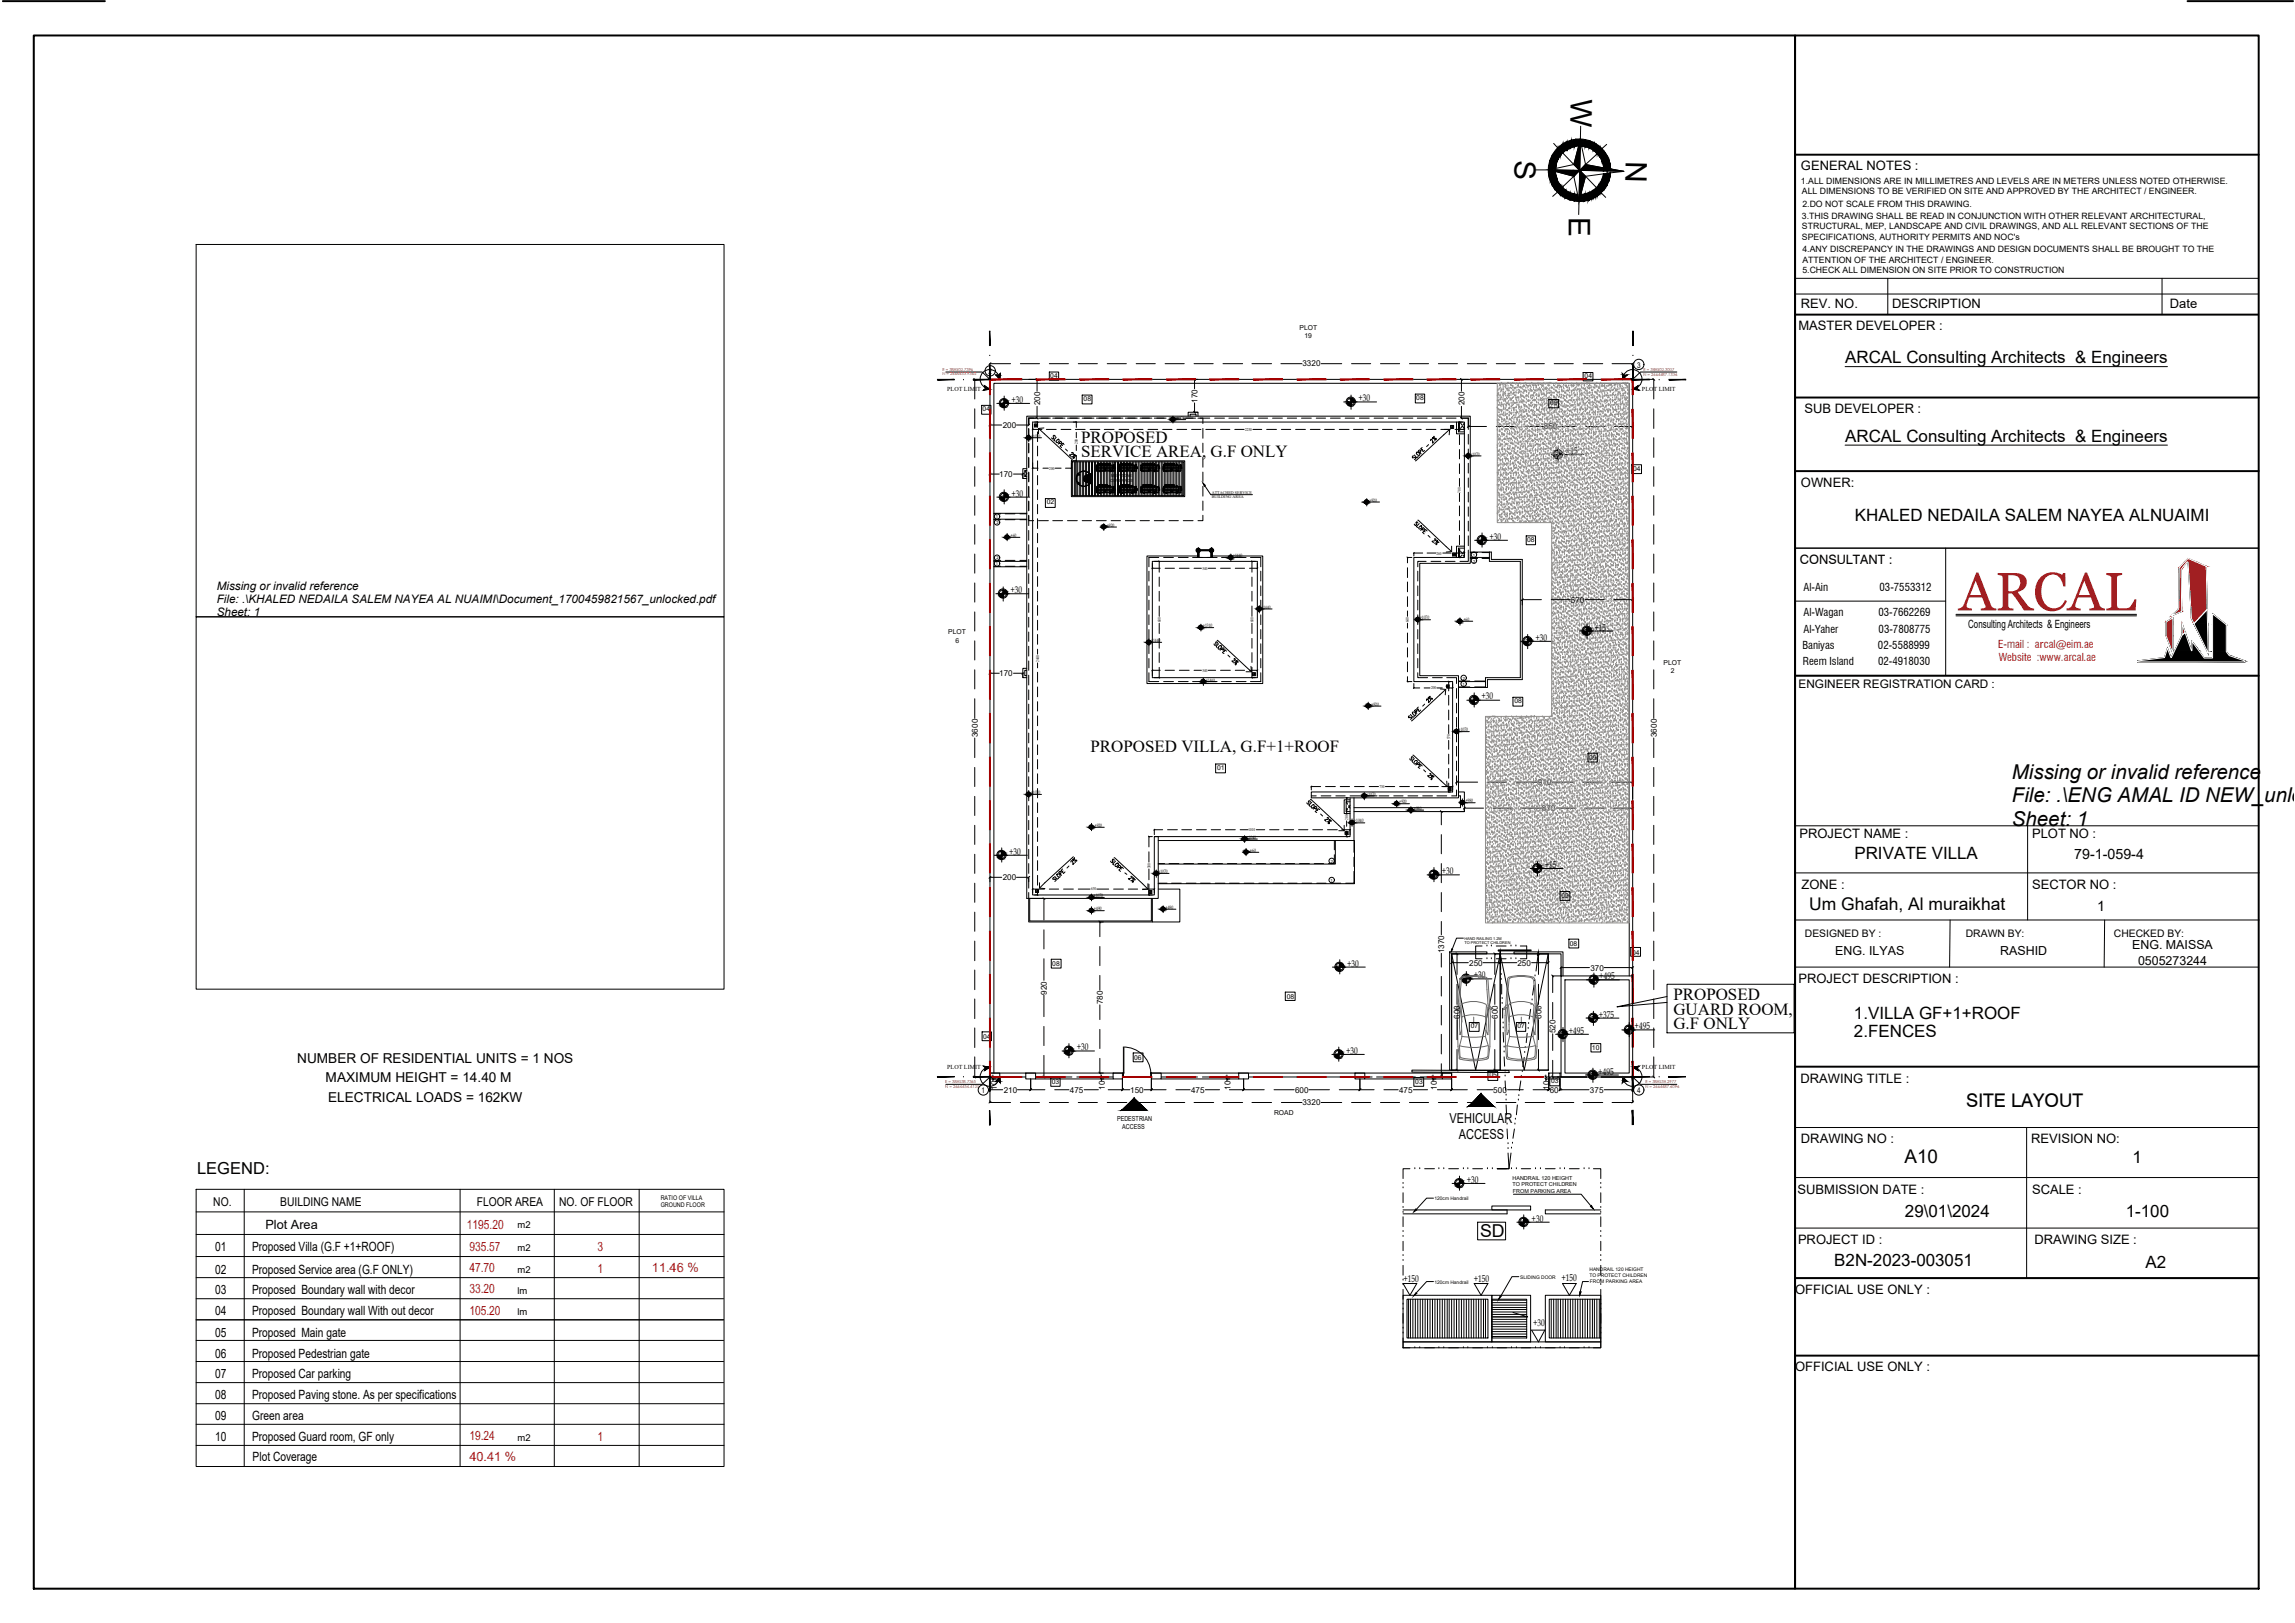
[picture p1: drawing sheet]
<svg xmlns="http://www.w3.org/2000/svg" width="594mm" height="420mm" viewBox="0 0 594 420" stroke-linecap="round" stroke-linejoin="round" font-family="sans-serif">
<defs><g id="words">
<text font-size="14" fill="#991b1e" x="507.1" y="158">ARCAL</text>
<g font-size="7.7">
<text x="406.6" y="25.7" transform="rotate(91 406.6 25.7)">W</text>
<text x="392" y="41.4" transform="rotate(91 392 41.4)">S</text>
<text x="420.8" y="41.7" transform="rotate(91 420.8 41.7)">N</text>
<text x="406.1" y="56.3" transform="rotate(90 406.1 56.3)">E</text>
</g>
<g font-size="5.3">
<text x="520.8" y="201.6">Missing or invalid reference</text>
<text x="520.8" y="207.7">File: .\ENG AMAL ID NEW_unlo</text>
<text x="520.8" y="213.8">Sheet: 1</text>
</g>
<g font-size="4.9">
<text x="509" y="286.6">SITE LAYOUT</text>
<text x="493" y="301">A10</text>
</g>
<text font-size="4.6" x="383.1" y="320.3">SD</text>
<text font-size="4.5" x="468.3" y="235.6">Um Ghafah, Al muraikhat</text>
<g font-size="4.4">
<text x="477.6" y="94">ARCAL Consulting Architects &amp; Engineers</text>
<text x="279.9" y="114.6">PROPOSED</text>
<text x="279.9" y="118.4">SERVICE AREA, G.F ONLY</text>
<text x="477.6" y="114.3">ARCAL Consulting Architects &amp; Engineers</text>
<text x="480.2" y="134.9">KHALED NEDAILA SALEM NAYEA ALNUAIMI</text>
<text x="282.3" y="194.6">PROPOSED VILLA, G.F+1+ROOF</text>
<text x="480" y="222.4">PRIVATE VILLA</text>
<text x="433.2" y="258.9">PROPOSED</text>
<text x="433.2" y="262.7">GUARD ROOM,</text>
<text x="479.9" y="263.8">1.VILLA GF+1+ROOF</text>
<text x="433.2" y="266.5">G.F ONLY</text>
<text x="479.9" y="268.4">2.FENCES</text>
<text x="552" y="301">1</text>
<text x="493.1" y="315">29\01\2024</text>
<text x="550.3" y="315">1-100</text>
<text x="474.8" y="327.8">B2N-2023-003051</text>
<text x="555.3" y="328.2">A2</text>
</g>
<text font-size="4.3" x="51" y="304">LEGEND:</text>
<g font-size="3.7">
<text x="536.9" y="222.4">79-1-059-4</text>
<text x="542.9" y="235.8">1</text>
</g>
<g font-size="3.6">
<text x="375.3" y="290.6">VEHICULAR</text>
<text x="377.6" y="294.8">ACCESS</text>
</g>
<g font-size="3.5">
<text x="76.9" y="275.1">NUMBER OF RESIDENTIAL UNITS = 1 NOS</text>
<text x="84.3" y="280.2">MAXIMUM HEIGHT = 14.40 M</text>
<text x="84.9" y="285.3">ELECTRICAL LOADS = 162KW</text>
</g>
<g font-size="3.4">
<text x="466.2" y="44">GENERAL NOTES :</text>
<text x="466.2" y="79.7">REV. NO.</text>
<text x="489.8" y="79.7">DESCRIPTION</text>
<text x="561.7" y="79.7">Date</text>
<text x="465.6" y="85.4">MASTER DEVELOPER :</text>
<text x="467.1" y="106.8">SUB DEVELOPER :</text>
<text x="466.2" y="126">OWNER:</text>
<text x="465.8" y="217">PROJECT NAME :</text>
<text x="526" y="217">PLOT NO :</text>
<text x="466.3" y="230.2">ZONE :</text>
<text x="526" y="230.2">SECTOR NO :</text>
<text x="465.6" y="254.6">PROJECT DESCRIPTION :</text>
<text x="466.1" y="280.3">DRAWING TITLE :</text>
<text x="466.2" y="296">DRAWING NO :</text>
<text x="525.8" y="296">REVISION NO:</text>
<text x="465.3" y="309">SUBMISSION DATE :</text>
<text x="526" y="309">SCALE :</text>
<text x="465.4" y="322">PROJECT ID :</text>
<text x="526.6" y="322.1">DRAWING SIZE :</text>
<text x="464.7" y="334.9">OFFICIAL USE ONLY :</text>
<text x="464.7" y="355">OFFICIAL USE ONLY :</text>
</g>
<g font-size="3.3">
<text x="465.9" y="146">CONSULTANT :</text>
<text x="55.7" y="323.9">01</text>
<text x="65.3" y="323.9">Proposed Villa (G.F +1+ROOF)</text>
<text x="68.7" y="318.1">Plot Area</text>
<text x="55.7" y="329.7">02</text>
<text x="65.3" y="329.7">Proposed Service area (G.F ONLY)</text>
<text x="55.7" y="335.1">03</text>
<text x="65.3" y="335.1">Proposed Boundary wall with decor</text>
<text x="55.7" y="340.5">04</text>
<text x="65.3" y="340.5">Proposed Boundary wall With out decor</text>
<text x="55.7" y="346">05</text>
<text x="65.3" y="346">Proposed Main gate</text>
<text x="55.7" y="351.5">06</text>
<text x="65.3" y="351.5">Proposed Pedestrian gate</text>
<text x="55.7" y="356.8">07</text>
<text x="65.3" y="356.8">Proposed Car parking</text>
<text x="55.7" y="362.2">08</text>
<text x="65.3" y="362.2">Proposed Paving stone. As per specifications</text>
<text x="55.7" y="367.7">09</text>
<text x="65.3" y="367.7">Green area</text>
<text x="55.7" y="373">10</text>
<text x="65.3" y="373">Proposed Guard room, GF only</text>
<text x="65.4" y="378.2">Plot Coverage</text>
</g>
<g font-size="3.3" fill="#ff0f0f">
<text x="120.9" y="318.1">1195.20</text>
<text x="121.5" y="323.8">935.57</text>
<text x="154.7" y="323.8">3</text>
<text x="121.5" y="329.2">47.70</text>
<text x="154.7" y="329.6">1</text>
<text x="168.8" y="329.4">11.46 %</text>
<text x="121.5" y="334.7">33.20</text>
<text x="121.5" y="340.4">105.20</text>
<text x="121.5" y="372.7">19.24</text>
<text x="154.7" y="373">1</text>
<text x="121.5" y="378.1">40.41 %</text>
</g>
<g font-size="3.2">
<text x="551.9" y="245.8">ENG. MAISSA</text>
<text x="475.1" y="247.3">ENG. ILYAS</text>
<text x="517.8" y="247.2">RASHID</text>
<text x="553.4" y="249.7">0505273244</text>
</g>
<g font-size="3.1">
<text x="465.6" y="178.2">ENGINEER REGISTRATION CARD :</text>
<text x="55.2" y="312.1">NO.</text>
<text x="72.6" y="312.1">BUILDING NAME</text>
<text x="123.4" y="312.1">FLOOR AREA</text>
<text x="144.8" y="312.1">NO. OF FLOOR</text>
</g>
<g font-size="3">
<text x="56.1" y="152.7">Missing or invalid reference</text>
<text x="56.1" y="159.6">Sheet: 1</text>
<text x="56.1" y="156.1">File: .\KHALED NEDAILA SALEM NAYEA AL NUAIMI\Document_1700459821567_unlocked.pdf</text>
</g>
<text font-size="2.9" x="509.5" y="162.6">Consulting Architects &amp; Engineers</text>
<g font-size="2.8">
<text x="466.8" y="153.1">Al-Ain</text>
<text x="486.5" y="153.1">03-7553312</text>
<text x="466.8" y="159.4">Al-Wagan</text>
<text x="486.3" y="159.4">03-7662269</text>
<text x="466.6" y="167.9">Baniyas</text>
<text x="466.8" y="163.9">Al-Yaher</text>
<text x="486.1" y="167.9">02-5588999</text>
<text x="486.3" y="163.9">03-7808775</text>
<text x="466.7" y="172.3">Reem Island</text>
<text x="486.2" y="172.3">02-4918030</text>
</g>
<g font-size="2.8" fill="#991b1e">
<text x="517.2" y="167.8">E-mail : arcal@eim.ae</text>
<text x="517.4" y="171.2">Website :www.arcal.ae</text>
</g>
<g font-size="2.7">
<text x="467.2" y="242.6">DESIGNED BY :</text>
<text x="508.9" y="242.6">DRAWN BY:</text>
<text x="547.2" y="242.6">CHECKED BY:</text>
</g>
<g font-size="2.5">
<text x="261.8" y="104.3">+30</text>
<text x="351.6" y="103.9">+30</text>
<text x="405.4" y="117.5">+15</text>
<text x="261.8" y="128.6">+30</text>
<text x="385.5" y="139.7">+30</text>
<text x="261.6" y="153.6">+30</text>
<text x="397.5" y="165.9">+30</text>
<text x="412.7" y="163.2">+15</text>
<text x="383.5" y="181">+30</text>
<text x="261.2" y="221.3">+30</text>
<text x="373.2" y="226.4">+30</text>
<text x="399.9" y="224.7">+15</text>
<text x="348.7" y="250.2">+30</text>
<text x="381.5" y="253.2">+30</text>
<text x="414" y="253.5">+495</text>
<text x="413.9" y="263.4">+375</text>
<text x="406.1" y="267.6">+495</text>
<text x="423.1" y="266.5">+495</text>
<text x="278.7" y="271.9">+30</text>
<text x="348.5" y="272.8">+30</text>
<text x="413.7" y="278.2">+495</text>
<text x="379.7" y="306.2">+30</text>
<text x="396.5" y="316.3">+30</text>
<text x="363.3" y="331.8">+150</text>
<text x="381.5" y="331.8">+150</text>
<text x="404.2" y="331.6">+150</text>
<text x="396.8" y="343.3">+30</text>
</g>
<g font-size="2.4">
<text x="134" y="317.9">m2</text>
<text x="134" y="323.8">m2</text>
<text x="134" y="329.6">m2</text>
<text x="134" y="334.9">lm</text>
<text x="134" y="340.4">lm</text>
<text x="134" y="372.9">m2</text>
</g>
<g font-size="2.3">
<text x="466.2" y="47.5">1.ALL DIMENSIONS ARE IN MILLIMETRES AND LEVELS ARE IN METERS UNLESS NOTED OTHERWISE.</text>
<text x="466.4" y="50.3">ALL DIMENSIONS TO BE VERIFIED ON SITE AND APPROVED BY THE ARCHITECT / ENGINEER.</text>
<text x="466.6" y="53.5">2.DO NOT SCALE FROM THIS DRAWING.</text>
<text x="466.4" y="56.7">3.THIS DRAWING SHALL BE READ IN CONJUNCTION WITH OTHER RELEVANT ARCHITECTURAL,</text>
<text x="466.4" y="59.4">STRUCTURAL, MEP, LANDSCAPE AND CIVIL DRAWINGS, AND ALL RELEVANT SECTIONS OF THE</text>
<text x="466.4" y="62.1">SPECIFICATIONS, AUTHORITY PERMITS AND NOC's</text>
<text x="466.6" y="65.3">4.ANY DISCREPANCY IN THE DRAWINGS AND DESIGN DOCUMENTS SHALL BE BROUGHT TO THE</text>
<text x="466.6" y="68.1">ATTENTION OF THE ARCHITECT / ENGINEER.</text>
<text x="466.6" y="70.8">5.CHECK ALL DIMENSION ON SITE PRIOR TO CONSTRUCTION</text>
</g>
<g font-size="2.1">
<text x="337.2" y="94.8">3320</text>
<text x="269.2" y="104.9" transform="rotate(-90 269.2 104.9)">200</text>
<text x="310" y="104.3" transform="rotate(-90 310 104.3)">170</text>
<text x="379.1" y="104.9" transform="rotate(-90 379.1 104.9)">200</text>
<text x="259.6" y="110.8">200</text>
<text x="399.6" y="111.2">850</text>
<text x="258.7" y="123.5">170</text>
<text x="406.6" y="156">570</text>
<text x="258.7" y="175">170</text>
<text x="253.1" y="190.8" transform="rotate(-90 253.1 190.8)">3600</text>
<text x="428.9" y="190.8" transform="rotate(-90 428.9 190.8)">3600</text>
<text x="398.1" y="203.2">910</text>
<text x="399.1" y="210">870</text>
<text x="259.6" y="227.9">200</text>
<text x="373.9" y="246.8" transform="rotate(-90 373.9 246.8)">1370</text>
<text x="380.3" y="250">250</text>
<text x="392.8" y="250">250</text>
<text x="411.7" y="251.2">370</text>
<text x="271" y="257.5" transform="rotate(-90 271 257.5)">920</text>
<text x="285.5" y="260" transform="rotate(-90 285.5 260)">780</text>
<text x="377.9" y="263.7" transform="rotate(-90 377.9 263.7)">600</text>
<text x="387.7" y="263.7" transform="rotate(-90 387.7 263.7)">600</text>
<text x="399" y="263.7" transform="rotate(-90 399 263.7)">600</text>
<text x="402.7" y="267.5" transform="rotate(-90 402.7 267.5)">520</text>
<text x="258" y="282.1" transform="rotate(-90 258 282.1)">10</text>
<text x="259.8" y="282.9">210</text>
<text x="277" y="282.9">475</text>
<text x="286" y="282.1" transform="rotate(-90 286 282.1)">10</text>
<text x="292.6" y="282.9">150</text>
<text x="308.3" y="282.9">475</text>
<text x="318.5" y="282.1" transform="rotate(-90 318.5 282.1)">10</text>
<text x="335.3" y="282.9">600</text>
<text x="337.2" y="286">3320</text>
<text x="362.2" y="282.9">475</text>
<text x="372" y="282.1" transform="rotate(-90 372 282.1)">10</text>
<text x="386.6" y="282.9">500</text>
<text x="401" y="282.1" transform="rotate(-90 401 282.1)">10</text>
<text x="401.2" y="282.9">60</text>
<text x="411.6" y="282.9">375</text>
</g>
<g font-size="2">
<text x="423.8" y="95.2">3</text>
<text x="255.9" y="96.8">2</text>
<text x="254.1" y="283">1</text>
<text x="423.8" y="283">4</text>
</g>
<g font-size="1.8">
<text x="336.4" y="85.4">PLOT</text>
<text x="337.7" y="87.4">19</text>
<text x="271.9" y="97.8">04</text>
<text x="410.2" y="98">04</text>
<text x="254.4" y="106.5">04</text>
<text x="280.5" y="103.8">08</text>
<text x="366.6" y="103.5">08</text>
<text x="401.3" y="104.9">09</text>
<text x="422.8" y="122">04</text>
<text x="271" y="130.6">02</text>
<text x="395.3" y="140.4">08</text>
<text x="245.5" y="164.3">PLOT</text>
<text x="247.4" y="166.4">6</text>
<text x="430.6" y="172.3">PLOT</text>
<text x="432.5" y="174.3">2</text>
<text x="392" y="182">08</text>
<text x="411.3" y="196.6">09</text>
<text x="315.1" y="199.4">01</text>
<text x="404.2" y="232.5">09</text>
<text x="406.4" y="244.9">08</text>
<text x="272.4" y="250.1">08</text>
<text x="422.5" y="247.2">04</text>
<text x="333.1" y="258.6">08</text>
<text x="254.5" y="268.9">04</text>
<text x="380.7" y="266.2">07</text>
<text x="392.8" y="266.2">07</text>
<text x="293.6" y="274.4">06</text>
<text x="412.1" y="271.8">10</text>
<text x="272.3" y="280.6">03</text>
<text x="366.4" y="280.6">03</text>
<text x="385.5" y="278.9">05</text>
<text x="401.5" y="280.3">03</text>
<text x="289.2" y="290.1">PEDESTRIAN</text>
<text x="290.5" y="292.3">ACCESS</text>
<text x="329.8" y="288.7">ROAD</text>
</g>
<g font-size="1.6">
<text x="245.2" y="101.3">PLOT LIMIT</text>
<text x="425" y="101.3">PLOT LIMIT</text>
<text x="245.2" y="276.8">PLOT LIMIT</text>
<text x="425" y="276.8">PLOT LIMIT</text>
<text x="171" y="310.7">RATIO OF VILLA</text>
<text x="171" y="312.5">GROUND FLOOR</text>
</g>
<g font-size="1.4">
<text x="391.5" y="305.4">HANDRAIL 120 HEIGHT</text>
<text x="391.5" y="307.1">TO PROTECT CHILDREN</text>
<text x="391.6" y="308.9">FROM PARKING AREA</text>
</g>
<g font-size="1.3">
<text x="266.8" y="113.3">+1070</text>
<text x="304.1" y="108.6">+1070</text>
<text x="380.6" y="118">+1070</text>
<text x="354.4" y="130">+920</text>
<text x="286.5" y="136.3">+920</text>
<text x="261.6" y="139">+60</text>
<text x="319.1" y="144.3">+1440</text>
<text x="326.5" y="157.6">+1440</text>
<text x="367.5" y="160.3">+1070</text>
<text x="378.8" y="160.8">+60</text>
<text x="297.9" y="166.2">+1440</text>
<text x="311.4" y="162.3">+1310</text>
<text x="312" y="176.4">+1440</text>
<text x="354.9" y="182.7">+920</text>
<text x="377.5" y="189.3">+1070</text>
<text x="266.8" y="205.5">+1070</text>
<text x="353.7" y="206">+1070</text>
<text x="362.2" y="207.9">+920</text>
<text x="366" y="209.7">+980</text>
<text x="379.3" y="207.7">+980</text>
<text x="283.3" y="214">+920</text>
<text x="350.5" y="212.9">+1040</text>
<text x="322.7" y="217.2">+1040</text>
<text x="323.6" y="220.5">+60</text>
<text x="299.8" y="226.1">+1070</text>
<text x="283.1" y="232.2">+1070</text>
<text x="283.2" y="235.6">+490</text>
<text x="301.7" y="235.2">+490</text>
<text x="371.3" y="310.6">120cm Handrail</text>
<text x="411.5" y="329">HANDRAIL 120 HEIGHT</text>
<text x="371.3" y="332.3">120cm Handrail</text>
<text x="393.5" y="331">SLIDING DOOR</text>
<text x="411.5" y="330.5">TO PROTECT CHILDREN</text>
<text x="411.6" y="332.1">FROM PARKING AREA</text>
</g>
<g font-size="1.1" fill="#ff0f0f">
<text x="243.9" y="95.9">E = 388502.7396</text>
<text x="425.4" y="95.9">E = 388502.3007</text>
<text x="243.9" y="97.2">N = 2664453.9365</text>
<text x="425.4" y="97.3">N = 2664487.1336</text>
<text x="244.7" y="280.5">E = 388538.7365</text>
<text x="244.7" y="281.7">N = 2664454.4125</text>
<text x="425.9" y="280.5">E = 388538.2977</text>
<text x="425.9" y="281.7">N = 2664487.6096</text>
</g>
<g font-size="1.1">
<text x="322.3" y="111.5">2230</text>
<text x="279" y="115" transform="rotate(-90 279 115)">200</text>
<text x="271.6" y="121.6">200</text>
<text x="287.4" y="124.8">COVERAGE</text>
<text x="287.6" y="123.5">MEP ZONE</text>
<text x="313.7" y="127.9">ATTACHED SERVICE</text>
<text x="313.7" y="128.9">BUILDING AREA</text>
<text x="378.2" y="127.6" transform="rotate(-90 378.2 127.6)">700</text>
<text x="257.8" y="134.2">1</text>
<text x="257.9" y="135.7">2</text>
<text x="371.8" y="143.6">260</text>
<text x="257.8" y="146.3">1</text>
<text x="257.9" y="144.7">2</text>
<text x="311.2" y="147.5">540</text>
<text x="381.2" y="144.2">1</text>
<text x="381.4" y="145.7">2</text>
<text x="300.5" y="161.1" transform="rotate(-90 300.5 161.1)">600</text>
<text x="324.5" y="161.1" transform="rotate(-90 324.5 161.1)">600</text>
<text x="364.7" y="161.1" transform="rotate(-90 364.7 161.1)">640</text>
<text x="269" y="171.4" transform="rotate(-90 269 171.4)">2440</text>
<text x="311.2" y="173.9">540</text>
<text x="370.4" y="178.5">200</text>
<text x="378.6" y="177.5">1</text>
<text x="378.7" y="175.9">2</text>
<text x="375.4" y="191.4" transform="rotate(-90 375.4 191.4)">570</text>
<text x="357.1" y="204">730</text>
<text x="323.2" y="215.2">1010</text>
<text x="349" y="212.3" transform="rotate(-90 349 212.3)">200</text>
<text x="297.8" y="224.8" transform="rotate(-90 297.8 224.8)">300</text>
<text x="344.5" y="223.3">2</text>
<text x="282.4" y="230.4">630</text>
<text x="344.4" y="228.3">1</text>
</g>
<g font-size="1">
<text x="379.1" y="243.2">HAND RAILING 1.2M</text>
<text x="379.1" y="244.4">TO PROTECT CHILDREN</text>
</g>
</g></defs>
<!-- layer: 0 -->
<g fill="none" stroke="#000" stroke-width=".26">
<path d="M8.7 9.2h456v402.1h-456zM266.3 110.9v2.6M266.3 114.7v2.4M266.3 118.4v2.5M267.6 108.2h-1.3v1.4M268.8 108.2h2.6M270.4 112.3l7.2 6.7M272.5 108.2h2.6M276.3 108.2h2.6M280.1 108.2h2.4M283.8 108.2h2.6M287.6 108.2h2.4"/>
<path d="M291.3 108.2h2.5M295.1 108.2h2.4M298.8 108.2h2.5M302.6 108.2h2.4M306.3 108.2h2.5M310.1 108.2h1.3v1.4M311.4 110.9v2.6M311.4 114.7v2.4M311.4 118.4v2.5M373.7 112.6l-7.3 6.7M266.3 133.4v1.4h1.3M266.3 122.2v2.4"/>
<path d="M266.3 125.9v2.5M266.3 129.7v2.4M268.8 134.8h2.6M272.5 134.8h2.6M276.3 134.8h2.6M280.1 134.8h2.4M283.8 134.8h2.6M287.6 134.8h2.4M291.3 134.8h2.5M295.1 134.8h2.4M298.8 134.8h2.5M302.6 134.8h2.4"/>
<path d="M306.3 134.8h2.5M311.4 133.4v1.4h-1.3M311.4 122.2v2.4M311.4 125.9v2.5M311.4 129.7v2.4M311.9 125.8l1.5 2.3h10.8M367 134.7l7.4 6.8M315.1 165.8l7.3 6.7M372.7 179.9l-7.3 6.7M365.7 195.5l7.4 6.7M339.2 206.9l7.4 6.8M277.8 221.8l-7.3 6.7"/>
<path d="M288.4 222l7.4 6.8M50.8 307.9h136.6v71.7h-136.6zM50.8 313.7h136.6M50.8 319.6h136.6M63.2 307.9v71.7M119.1 307.9v71.7M143.5 307.9v71.7M165.5 307.9v71.7M50.8 325.3h136.6M50.8 330.8h136.6M50.8 336.2h136.5M50.8 341.7h136.5"/>
<path d="M50.8 347h136.5M50.8 357.9h136.5M50.8 352.5h136.5M50.8 374.2h136.6M50.8 363.4h136.6M50.8 368.7h136.6"/>
</g>
<!-- layer: BORDER A2 -->
<path d="M.7 .3h26.4M8.7 9.2h456v402.1h-456zM464.7 9.2h120v402.1h-120zM566.3 .3h27.3M464.7 40h120M464.7 81.4h119.9M464.7 102.9h120M464.7 122h120M464.7 174.9h120M464.7 276.1h120M464.7 330.9h120M464.7 350.9h120" fill="none" stroke="#000" stroke-width=".51"/>
<!-- layer: INSERT TEXT -->
<path d="M477.6 94.9h83.5M477.6 115.2h83.5" fill="none" stroke="#000" stroke-width=".26"/>
<!-- layer: IN LINE -->
<g fill="none" stroke="#000" stroke-width=".26">
<path d="M464.7 76.1h119.9M464.7 72.1h119.9M488.7 72.1v9.3M559.7 72.1v9.3M464.7 141.9h120M464.8 213.8h119.9M524.9 213.8v24.4M464.8 226h120M464.8 238.2h120M504.8 238.2l-.1 12.2M544.8 238.2l-.1 12.2M464.7 250.4h120"/>
<path d="M464.7 291.9h120M524.6 291.9v39M464.7 304.8h120M464.7 317.9h120M464.7 330.9h120"/>
</g>
<!-- layer: K -->
<path d="M564.1 147l-.1 10.6-1.9 1.8 2.6-1.1-.1-10.9M566.4 145.5l.9 14.6 4.3 9-.5-22.5M571.3 157.8l-3.4 3.7M560.7 161.1l1.8-1.2v9.2l-1.8-4.6zM564.9 164.4l-2.8 5.8-1-2.4-.8 2.4-7 .9v.3h27.8M565.6 163.7l-.7 .7v-2.9l2.4 6.9 .1-2.4 3.2 4.3h2.1v-11.4l3.6 2.8v7l.8 1 4 1.4" fill="none" stroke="#000" stroke-width=".26"/>
<!-- layer: BORDER A2 -->
<path d="M464.7 174.9h120" fill="none" stroke="#000" stroke-width=".26"/>
<!-- layer: K -->
<g fill="#000" stroke="#000" stroke-width=".26">
<path d="M571.3 157.8v1.1h-1zM572.7 158.9l3.2 2.6h-3.2zM561.1 167.8l.2 .6h-.4zM564.9 164.4l.7-.7 .3 .7zM567.4 166l1.4 1.8h-1.4zM571.5 168.7l.1 .4z"/>
<path d="M570.3 158.9l1.2 2.6-.2-2.6zM570.3 158.9l1.2 2.6h-3.6z"/>
<path d="M560.3 170.2h10.2zM560.3 170.2h10.2z"/>
<path d="M560.9 168.4l1 1.8-.6-1.8zM560.9 168.4l1 1.8h-1.6z"/>
<path d="M564.9 164.4l2.4 4-1.4-4zM564.9 164.4l2.4 4h-4.3z"/>
<path d="M567.4 167.8l1.8 .6-.4-.6zM567.4 167.8l1.8 .6h-1.8z"/>
<path d="M563 168.4l7.5 1.8-1.3-1.8zM563 168.4l7.5 1.8h-8.4z"/>
<path d="M560.3 170.2l10.3 .1zM559.7 170.3h10.9z"/>
<path d="M567.9 161.5l3.7 7.2-.1-7.2zM567.9 161.5l3.7 7.2z"/>
<path d="M572.7 161.5l3.6 .2-.4-.2zM572.7 161.5l3.6 .2h-3.6z"/>
<path d="M572.7 161.7l3.6 7v-7zM572.7 161.7l3.6 7h-3.6z"/>
<path d="M572.7 168.7l4.4 1-.8-1zM572.7 168.7l4.4 1h-4.4z"/>
<path d="M572.7 169.7l6.3 .6-1.9-.6zM572.7 169.7l6.3 .6h-6.3z"/>
<path d="M559.7 170.3l21.4 .8-2.1-.8zM553.3 171.1l6.4-.8 21.4 .8zM553.3 171.1h27.8zM553.3 171.1h27.8z"/>
<path d="M553.3 171.1l27.8 .3v-.3zM553.3 171.1l27.8 .3h-27.8z"/>
</g>
<g fill="#991b1e" stroke="#991b1e" stroke-width=".26">
<path d="M566.4 144.6l2.2 .9h-3.1z"/>
<path d="M564 157.6h.7v.7z"/>
<path d="M562.2 160.1l.3-.2z"/>
<path d="M567.3 160.1h1.9l-.9 1z"/>
<path d="M560.7 161.1h1.8v3.4z"/>
<path d="M566.4 145.5l4.7 1.1-2.5-1.1zM566.4 145.5l4.7 1.1h-4.6z"/>
<path d="M565.5 145.5l-.5 1.5 1.1-1.5zM565.5 145.5l-.5 1.5h-.9z"/>
<path d="M564.1 147l.5 .4 .4-.4zM564.1 147l.5 .4h-.5z"/>
<path d="M564.1 147.4l.6 10.2-.1-10.2zM564.1 147.4l.6 10.2h-.7z"/>
<path d="M566.5 146.6l4.8 11.2-.2-11.2zM566.5 146.6l4.8 11.2h-4.1z"/>
<path d="M564 157.6l-.7 .7h1.4zM562.1 159.4l1.2-1.1h1.4z"/>
<path d="M567.2 157.8l2 2.3 2.1-2.3zM567.2 157.8l2 2.3h-1.9z"/>
<path d="M567.3 160.1l.4 1h.6zM567.7 161.1h.6l-.4 .4z"/>
<path d="M562.2 160.1l.3 1v-1zM560.7 161.1l1.5-1 .3 1z"/>
<path d="M564.9 161.5l.7 2.2h-.7zM564.9 163.7v.7l.7-.7z"/>
<path d="M560.7 161.1v3.4h1.8zM560.7 164.5h1.8v4.6z"/>
</g>
<!-- layer: A-WINDOW NO.Tag. -->
<path d="M566.4 144.6l4.7 2 .2 11.2-3.4 3.7-.6-1.4-.9-14.6h-.3l-1.5 1.9 .1 10.9-2.6 1.1 1.9-1.8 .1-10.6zM571.3 157.8l.3 11.3-3.7-7.6zM553.3 171.1l7-.9 .8-2.4 1 2.4 2.8-5.8 .7-.7 1.7 4.7 .1-2.4 3.2 4.3h2.1v-11.4l3.6 2.8v7l.8 1 4 1.4v.3h-27.8zM560.7 161.1l1.8-1.2v9.2l-1.8-4.6zM564.9 161.5l.7 2.2-.7 .7z" fill="none" stroke="#fff" stroke-width=".26"/>
<path d="M464.7 155.6h39M503.7 141.9v33M506.3 159h46.8M506.3 159.4h46.8" fill="none" stroke="#000" stroke-width=".26"/>
<!-- layer: BOUNDARY WALL -->
<g fill="none" stroke="#000" stroke-width=".26">
<path d="M421.7 252.6v-153.4h-164.4v178.6M422.6 252.6v-154.4h-166.3v180.6M256.3 277.8h2.5v1.5h-2.5zM256.3 277.8h34.2M258.8 278.8h6.7M265.5 277.8h2.6v1.5h-2.6zM268.1 278.8h1.9M268.1 279.3h20M271.1 278.8h2.6M274.9 278.8h2.6M278.7 278.8h2.4M282.4 278.8h2.6"/>
<path d="M286.2 278.8h1.9M288.1 277.8h2.4v1.5h-2.4zM298 277.8h2.6v1.5h-2.6zM298 277.8h77.8M300.6 278.8h1.9M300.6 279.3h20M303.8 278.8h2.5M307.6 278.8h2.4M311.2 278.8h2.6M315.1 278.8h2.4M318.7 278.8h1.9M320.6 277.8h2.6v1.5h-2.6z"/>
<path d="M323.2 278.8h27.5M350.7 277.8h2.6v1.5h-2.6zM353.3 278.8h1.9M353.3 279.3h20.1M356.3 278.8h2.6M360.1 278.8h2.6M364 278.8h2.4M367.6 278.8h2.6M371.4 278.8h2M373.4 277.8h2.4v1.5h-2.4zM400.9 277.8h2.9v1.5h-2.9zM403.8 278.8h.3"/>
<path d="M403.8 277.8h.3"/>
</g>
<!-- layer: DIM-OUT -->
<g fill="none" stroke="#000" stroke-width=".26">
<path d="M252.1 98l.5 .5M256.5 93.9l-.5 .5M261.6 94.1h-5.3v4.1h-4v5.1M264.1 94.1h5M266.3 98.2h2.1v3.1M268.2 98l.5 .5M271.6 94.1h5M279.1 94.1h5M286.6 94.1h5M294.1 94.1h5M301.6 94.1h4.9M309 98l.5 .5"/>
<path d="M309.1 94.1h4.9M310.1 98.2h-.9v2.4M316.6 94.1h5.1M324.1 94.1h5.1M331.6 94.1h5.4M342 94.1h5.3M349.9 94.1h4.9M357.3 94.1h5M364.8 94.1h5M372.3 94.1h5M378.1 98l.5 .5M379.8 94.1h5"/>
<path d="M380.1 98.2h-1.8v3.1M387.3 94.1h5M394.8 94.1h5M402.3 94.1h5M409.8 94.1h5.1M417.3 94.1h5.3v4.1h5.5v5.1M422.9 93.9l-.5 .5M427.8 98l.5 .5M252.3 105.8v5.1M252.3 113.3v5.1M256.3 108.2v1.8h3M256.5 109.8l-.5 .5"/>
<path d="M266.5 109.8l-.5 .5M268.2 108l.5 .5M268.4 105.2v3h-2.1v1.8h-3.2M309 106.5l.5 .5M309.2 104.3v2.4h.9M378.1 108l.5 .5M378.3 105.2v3h1.8v2.2h4.7M380.3 110.2l-.5 .5M387.3 110.4h5M394.8 110.4h4.7M403.3 110.4h4.7M410.4 110.4h5.1"/>
<path d="M422.6 108.2v2.2h-4.7M422.9 110.2l-.5 .5M428.1 105.8v5.1M428.1 113.3v5.1M252.3 120.8v5.1M252.3 128.3v5.1M252.3 135.8v5.1M256.5 122.5l-.5 .5M258.7 122.7h-2.4v1.2M262.4 122.7h2.4v1.2M265 122.5l-.5 .5M428.1 120.8v5.1"/>
<path d="M428.1 128.3v5.1M428.1 135.8v5.1M252.3 143.4v5M252.3 150.9v5M252.3 158.4v5M394.3 155l-.5 .5M399 155.2h-4.9v1.4M401.5 155.2h5M410.3 155.2h5M417.8 155.2h4.8v1.4M422.9 155l-.5 .5M428.1 143.4v5"/>
<path d="M428.1 150.9v5M428.1 158.4v5M252.3 165.9v5M252.3 173.4v5M256.5 174.2l-.5 .3M258.7 174.3h-2.4v1.1M262.4 174.3h2.4v1.1M265 174.2l-.5 .3M428.1 165.9v5M428.1 173.4v5M252.3 180.9v5.1M252.3 191.1v5"/>
<path d="M252.3 198.7v4.9M428.1 180.9v5.1M428.1 191.1v5M428.1 198.7v4.9M252.3 206.2v4.9M252.3 213.7v4.9M372.8 209.8l.6 .6M373.1 216.1v4.9M377 201.3v1.2h5.5M377.3 202.2l-.5 .5M379.3 209l-.5 .5M384 209.2h-4.9v.9h-6v3.4"/>
<path d="M385 202.5h5M386.6 209.2h4.9M392.5 202.5h5.5M394.1 209.2h4.9M401.8 202.5h5.5M402.8 209.2h5M409.7 202.5h5.1M410.2 209.2h5.1M417.2 202.5h5.4v4.3M417.7 209.2h4.9v.9M422.9 209l-.5 .5M422.9 202.2l-.5 .5"/>
<path d="M428.1 206.2v4.9M428.1 213.7v4.9M252.3 221.1v5M252.3 228.6v5M252.3 236.1v5M256.5 226.9l-.5 .5M259.3 227.1h-3v1.2M263.1 227.1h3.2v1.2M266.3 232.6h3.9v5.6M266.5 226.9l-.5 .5M270 232.5l.5 .3M284.5 238.4l.5 .5"/>
<path d="M285.6 238.7h-.9v3.8M373.1 223.6v4.9M373.1 231.1v4.9M373.1 238.5v3.5M428.1 221.1v5M428.1 228.6v5M428.1 236.1v5M252.3 243.6v5.1M252.3 251.1v5.1M252.3 258.6v5.1M270.2 240.7v5M270.2 248.2v5.6"/>
<path d="M270.2 257.6v5.6M284.7 245v5M284.7 252.5v3.8M373.1 246.8v3.6M373.1 252.8v5.1M376 249l-.5 .5M376.9 246.7l.5 .5M377.2 254.8v5.2M380.1 249.2h-4.3v-2.3h1.4v5.4M383.9 249.2h8.8M386.7 246.7l.5 .5M386.9 254.8v5.2"/>
<path d="M388.3 249.2v-2.3h-1.4v5.4M388.5 249l-.4 .5M396.5 249.2h4.3v-2.3h-2.6v5.4M398 246.7l.5 .5M398.2 254.8v5.2M401 249l-.5 .5M401.7 252.4l.5 .5M401.9 259.5v4.3M404.3 250.2l-.5 .5M411.5 250.5h-7.4v2.1h-2.2v4.4M415.3 250.5h7.3v2.1M422.9 250.2l-.5 .5"/>
<path d="M428.1 243.6v5.1M428.1 251.1v5.1M428.1 258.6v5.1M252.1 278.6l.5 .5M252.3 273.6v5.2h4M252.3 266.1v5.1M256.3 279.3v6.1h5.3M256.8 279.1l.5 .5M256.8 278.6l.5 .5M257 278.3v.5h.8M257.8 279.3h-.8v.5M266.8 279.3v2.8"/>
<path d="M270 278.6l.5 .5M270.2 273.2v5.6h-2.1M270.2 265.7v5M284.5 277.5l.5 .5M284.7 274v3.8h.9M284.7 260.1v3.8M284.7 266.5v4.9M284.8 279.1l.4 .5M284.8 278.6l.4 .5M285.1 278.3v.5h.6M285.7 279.3h-.6v.5M290.5 279.3v2.8"/>
<path d="M298 279.3v2.8M317.3 279.1l.6 .5M317.3 278.6l.6 .5M317.6 278.3v.5h.8M318.4 279.3h-.8v.5M321.9 279.3v2.8M352 279.3v2.8M370.7 279.1l.5 .5M370.7 278.6l.5 .5M370.9 278.3v.5h.8M371.7 279.3h-.8v.5M372.8 278.6l.6 .5"/>
<path d="M373.1 275.4v3.4h-.9M373.1 260.3v5M373.1 267.8v5M375.8 279.3v2.8M376.9 276.8l.5 .5M377.2 271.7v5.3h-1.4M377.2 263.9v5.3M386.7 276.8l.5 .5M386.9 271.7v5.3h1.4M386.9 263.9v5.3M398 276.8l.5 .5M398.2 271.7v5.3h2.6"/>
<path d="M398.2 263.9v5.3M399.9 279.1l.5 .5M399.9 278.6l.5 .5M400.1 278.3v.5h.8M400.1 279.8v-.5h.8v2.8h-4.1M401.7 278.6l.5 .5M401.9 274.5v4.3h2.2M401.9 267.6v4.3M403.8 279.3v2.8h7.5M427.8 278.6l.5 .5M428.1 273.6v5.2h-5.5v6.6h-5.3M428.1 266.1v5.1"/>
<path d="M256.3 282.1h3.3M256.5 285.2l-.5 .3M256.5 281.9l-.5 .5M263.4 282.1h7.1M264.1 285.4h5M267.1 281.9l-.6 .5M271.6 285.4h5M273 282.1h3.7M279.1 285.4h5M280.6 282.1h3.7M286.6 285.4h5.1M286.9 282.1h5.6"/>
<path d="M290.8 281.9l-.5 .5M294.1 285.4h5.1M296.1 282.1h5.8M298.3 281.9l-.4 .5M301.6 285.4h5.1M304.4 282.1h3.7M309.1 285.4h5.1M312 282.1h3.7M316.6 285.4h5.1M318.2 282.1h9.1M322.2 281.9l-.5 .5M324.1 285.4h5.1"/>
<path d="M329.8 282.1h5.2M331.7 285.4h5.3M338.8 282.1h5.3M342 285.4h5.3M346.7 282.1h9M349.9 285.4h4.9M352.3 281.9l-.5 .5M357.3 285.4h5M358.2 282.1h3.7M364.8 285.4h5M365.9 282.1h3.6M372.1 282.1h7.7"/>
<path d="M372.3 285.4h5M376 281.9l-.5 .5M379.8 285.4h5M382.4 282.1h4M387.3 285.4h5.1M390.2 282.1h4.1M394.8 285.4h5.1M401.2 281.9l-.5 .5M402.3 285.4h5.1M404.1 281.9l-.5 .5M409.8 285.4h5.1M415.3 282.1h7.3"/>
<path d="M422.9 285.2l-.5 .3M422.9 281.9l-.5 .5"/>
</g>
<!-- layer: A-PLOT LIMIT -->
<g fill="none" stroke="#000" stroke-width=".26">
<path d="M254.9 99.9l.2 .7-.5 .4M254.9 99.9l1.4 .9-1.7 .2 .5-.4zM257.8 97.1l.7 .1 .4-.5-.1 1.5zM258.7 98.1a2.48 2.48 0 0 0-2.5-2.4 2.48 2.48 0 0 0-2.5 2.4 2.48 2.48 0 0 0 2.4 2.5M420 96.7l.5 .5 .7-.1-1.1 1.1zM420.1 98.1a2.48 2.48 0 0 1 2.5-2.4 2.48 2.48 0 0 1 2.4 2.4 2.48 2.48 0 0 1-2.4 2.5M424 99.9l-.2 .7 .5 .4M422.6 100.8l1.4-.9-.2 .7 .5 .4zM254.6 276l.5 .4-.2 .8M254.6 276l1.7 .3-1.4 .9 .2-.8zM256.1 276.3a2.48 2.48 0 0 0-2.4 2.5 2.48 2.48 0 0 0 2.5 2.4 2.48 2.48 0 0 0 2.5-2.4M258.8 278.8l.1 1.5-.4-.5-.7 .2z"/>
<path d="M420.1 278.8l1.1 1.2-.7-.2-.5 .5zM422.6 276.3l1.7-.3-.5 .4 .2 .8zM422.6 276.3a2.48 2.48 0 0 1 2.4 2.5 2.48 2.48 0 0 1-2.4 2.4 2.48 2.48 0 0 1-2.5-2.4M424.3 276l-.5 .4 .2 .8"/>
</g>
<!-- layer: A-ARROW -->
<g fill="none" stroke="#000" stroke-width=".26">
<path d="M402.2 37.1l2.3 2.4M404.5 39.5l2.9 3.1M404.5 39.5l-.9 1-.6 1.2-.4 1.8M408.6 37.8l-1.9 .4-1.2 .5-1 .8M408.8 36.9a7.2 7.2 0 0 0-7.1 6.8M409 36.1l-1.6 6.5M409 36.1l1.4 6.5M409 36.1l-.1 8M409.2 32.7l-.5 22.8M409.2 36.9a7.2 7.2 0 0 1 6.8 6.6M409.4 37.8a6.3 6.3 0 0 1 5.7 5.6M415.9 37.4l-5.5 5.2"/>
<path d="M397.5 44l11.4 .1M401.7 44.1a7.2 7.2 0 0 0 2 4.9M402.6 44.4l4.8 1.2M402.6 44.3a6.3 6.3 0 0 0 5.7 6M403.7 49a7.2 7.2 0 0 0 4.8 2.2M403.7 49.1l-1.8 1.7M407.4 45.6l1.4 6.5M407.4 42.6l3 3M407.4 45.6l-3.7 3.5M407.4 42.6l-4.7 1M408.9 44.1l11.4 .3M408.9 44.1l-.1 8"/>
<path d="M410.4 45.6l5.2 5.5M410.4 45.6l-1.6 6.5M410.4 42.6l9.9 1.8M410.4 42.6l-3 3M415.1 44.9a6.3 6.3 0 0 1-6 5.4M416 44.8a7.2 7.2 0 0 1-7.1 6.4M416.9 43.7a8.1 8.1 0 0 0-12.1-6.6 8.1 8.1 0 0 0-.3 13.8 8.1 8.1 0 0 0 12.4-6.2M416.9 44.7l-6.5 .9M420.3 44.4l-3.4 .3M258.9 96.7l-.1 1.5M420 96.7l.1 1.5M258.8 278.8l.1 1.5"/>
<path d="M420.1 278.8l-.1 1.5"/>
</g>
<!-- layer: A-PLOT LIMIT -->
<g fill="#000" stroke="#000" stroke-width=".26">
<path d="M254.9 99.9l1.1 .7h-.9zM257.8 97.1l.7 .1zM257.9 97.2h1l-.1 1zM258.9 96.7v.4h-.2zM420 96.7l.3 .4h-.2zM420.1 97.2h.9l-.9 1zM420.5 97.2l.7-.1zM422.9 100.6l1.1-.7-.2 .7zM255.1 100.6l1.2 .2zM422.9 100.6l1 .2zM254.6 276l1.7 .3h-1.3zM255 276.3h1.3z"/>
<path d="M257.9 279.8h.6l-.7 .2zM258.5 279.8l.4 .2zM258.8 278.8l.1 1h-1zM420.1 278.8l.9 1h-.9zM420.1 279.8h.4zM420.5 279.8l.7 .2zM422.6 276.3h1.3zM422.6 276.3l1.7-.3-.4 .3z"/>
<path d="M258.7 97.1l.2 .1zM258.7 97.1l.2 .1h-.4z"/>
<path d="M420.1 97.1l.4 .1zM420.1 97.1l.4 .1z"/>
<path d="M255.1 100.6l-.1 .2h1.3zM254.6 101l.4-.2h1.3z"/>
<path d="M422.6 100.8h1.3zM422.6 100.8h1.3l.4 .2z"/>
<path d="M255 276.3l1 .1zM255.1 276.4h.9l-1.1 .8z"/>
<path d="M258.5 279.8l.4 .2zM258.7 280h.2v.3z"/>
<path d="M420.1 279.8l.2 .2zM420.1 280h.2l-.3 .3z"/>
<path d="M422.6 276.3l1.2 .1zM422.9 276.4h.9l.2 .8z"/>
</g>
<!-- layer: ROOF LINE 1 -->
<path d="M296.9 143.9h13.2v.4h3.7v-.4h13.1v33.1h-30zM298.3 145.3h27.2v30.1h-27.2z" fill="none" stroke="#000" stroke-width=".26"/>
<!-- layer: HIDDEN -->
<g fill="none" stroke="#000" stroke-width=".26">
<path d="M266.3 111v2.6M266.3 114.9v2.4M266.3 118.5v2.6M268.2 108.2h-1.9v1.6M269.5 108.2h2.4M273.1 108.2h2.6M277 108.2h2.4M280.6 108.2h2.6M284.5 108.2h2.4M288.1 108.2h2.6M291.9 108.2h2.5M295.6 108.2h2.6"/>
<path d="M299.4 108.2h2.5M303.1 108.2h2.6M306.9 108.2h2.6M310.6 108.2h2.6M314.4 108.2h2.6M318.1 108.2h2.5M321.9 108.2h2.6M325.7 108.2h2.4M329.4 108.2h2.5M333.2 108.2h2.4M336.9 108.2h2.5M340.7 108.2h2.4"/>
<path d="M344.4 108.2h2.5M348.2 108.2h2.4M351.9 108.2h2.5M355.7 108.2h2.4M359.4 108.2h2.5M363.2 108.2h2.5M366.9 108.2h2.5M370.7 108.2h2.5M374.4 108.2h2.5M378.2 108.2h1.9v3M380.1 112.4v2.6M380.1 116.2v2.5"/>
<path d="M380.1 119.9v2.6M266.3 122.3v2.5M266.3 126v2.6M266.3 129.8v2.4M266.3 133.5v2.6M266.3 137.3v2.6M380.1 123.7v2.5M380.1 127.4v2.6M380.1 131.2v2.4M380.1 134.9v2.6M380.1 138.7v2.6M266.3 141v2.6"/>
<path d="M266.3 144.8v2.6M266.3 148.5v2.5M266.3 152.3v2.6M266.3 156.1v2.4M266.3 159.8v2.5M297.4 147.9v2.5M297.4 151.7v2.5M297.4 155.4v2.5M297.4 159.2v2.5M299.9 144.3h-2.5v2.4M301.2 144.3h2.6M305 144.3h2.6"/>
<path d="M308.7 144.3h2.5M312.5 144.3h2.6M316.2 144.3h2.5M320 144.3h2.6M323.7 144.3h2.7v2.4M326.4 147.9v2.5M326.4 151.7v2.5M326.4 155.4v2.5M326.4 159.2v2.5M367 147.9v2.5M367 151.7v2.5M367 155.4v2.5"/>
<path d="M367 159.2v2.5M369.2 145.3h-2.2v1.4M370.4 145.3h2.6M374.1 145.3h2.6M380.1 142.4v2.9h-2.2M266.3 163.6v2.4M266.3 167.3v2.5M266.3 171.1v2.4M266.3 174.8v2.5M266.3 178.6v2.5M297.4 163v2.4M297.4 166.7v2.5"/>
<path d="M297.4 170.5v2.4M297.4 174.2v2.2h2.5M301.2 176.4h2.6M305 176.4h2.6M308.7 176.4h2.5M312.5 176.4h2.6M316.2 176.4h2.5M320 176.4h2.6M326.4 163v2.4M326.4 166.7v2.5M326.4 170.5v2.4M326.4 174.2v2.2h-2.7"/>
<path d="M367 174.2v1.2h2.5M367 163v2.4M367 166.7v2.5M367 170.5v2.4M370.8 175.4h2.6M374.5 175.4h2.5v1.6M377 178.2v2.6M266.3 182.3v2.5M266.3 186.1v2.5M266.3 189.8v2.5M266.3 193.6v2.5M266.3 197.4v2.4"/>
<path d="M377 182v2.6M377 185.7v2.6M377 189.5v2.6M377 193.2v2.5M377 197v2.6M266.3 201.1v2.5M266.3 204.9v2.4M266.3 208.6v2.5M266.3 212.4v2.4M266.3 216.1v2.5M266.3 219.9v2.4M339.4 206h1.3"/>
<path d="M342 206h2.5M345.8 206h2.4M349.5 206h2.5M353.3 206h2.4M357 206h2.5M360.8 206h2.4M364.5 206h2.5M368.3 206h2.5M372 206h2.5M377 200.8v2.4M377 204.5v1.5h-1.2M266.3 223.6v2.5"/>
<path d="M266.3 227.4v2.5M266.3 231.1v1.5"/>
</g>
<!-- layer: ROOF LINE 3 -->
<path d="M349.5 206.5v10.1h-50.7M350.5 206.5v11.1h-50.7M377.5 205h1.6v5.1h-28.6M377.5 206h.6v3.1h-27.6M299.8 230.2h5.6v8.5h-7.1" fill="none" stroke="#000" stroke-width=".26"/>
<!-- layer: HANDRAIL -->
<path d="M385.5 142.9h.6v1.9h8v31.1h-9.1v2.1h-.5v-2.6h9v-30.1h-8zM266.3 232.6v6.1h32v-6.1M266.5 232.6v5.8h31.5v-5.8M375.3 246.4h9.6v.5h-9.1v30.1h-.5zM404.1 252.6v-5.7h-12.2v-.5h12.7v6.2" fill="none" stroke="#000" stroke-width=".26"/>
<!-- layer: ROOF LINE 2 -->
<g fill="none" stroke="#000" stroke-width=".26">
<path d="M265.8 107.7h114.8v38.1h-13.1v29.1h10v31.6h-38.1v-1.5h36.6v-28.6h-10v-32.1h13.1v-35h-111.8v122.4h31.5v-15.1h1v16h-34zM307.6 107.7v-1h2.5v1M308.1 107.7v-.5h1.5v.5M377 109.3v3h2.1M377.5 109.3v2.5h1.6M265.8 121.3h-1v2.6h1M265.8 121.8h-.5v1.6h.5M379.1 141.9h-1.6v2.4M379.1 141.4h-2.1v2.9M265.8 173h-1v2.4h1M265.8 173.5h-.5v1.4h.5M349.5 207.6h-1v2.5h1"/>
<path d="M349.5 207.1h-1.5v3.5h1.5M378.8 242.9h-1.8l-1.1 2.9M404.1 252.6h18.5v26.2h-18.5zM405.1 253.7h16.6v24.1h-16.6zM375.8 277.8v1M400.9 277.8v1M363.2 313.2h26.9v1h-26.9M414.4 313.2h-14.4v1h14.4"/>
</g>
<!-- layer: ARCHES -->
<g fill="none" stroke="#000" stroke-width=".26">
<path d="M377.9 111.3l-.4 .5M377.9 109.3l.5 .7M378.1 110.9l.5-.6 .5 .7M379.1 109.5l-.4 .5M265.3 121.8l.5 .8-.5 .8M377.5 141.9l.4 .5M378.1 142.7l.5 .6 .5-.6M378.4 143.7l-.5 .6M378.7 143.7l.4 .5M348.5 207.6l.3 .6M348.8 209.3l-.3 .8M349.1 208.6l.4 .6"/>
<path d="M349.5 208.4l-.4 .7"/>
</g>
<!-- layer: STAIR -->
<g fill="none" stroke="#000" stroke-width=".26">
<path d="M257.3 134.5h1.8M257.3 134.4h8.5M257.3 133h1.8M257.3 132.9h8.5M260.2 134.5h2.5M260.2 133h2.5M264 134.5h1.8M264 133h1.8M257.3 145.1h1.8M257.3 145.3h8.5M257.3 146.6h1.8M257.3 146.7h8.5"/>
<path d="M260.2 145.1h2.5M260.2 146.6h2.5M264 145.1h1.8M264 146.6h1.8M380.6 144.3h4.9M380.6 144.6h1.9M380.6 142.9h4.9M380.6 143h1.9M383.6 144.6h1.9M383.6 143h1.9M377.5 176.4h7M377.5 176.3h3"/>
<path d="M377.5 178h7M377.5 177.8h3M381.7 176.3h2.8M381.7 177.8h2.8M345.4 217.6v2.4M345.7 217.6v6.1h-45.9M350.5 217.6v3M350.6 217.6v11.2h-50.8M299.8 223.6h1.7M299.8 228.6h2.3M302.6 223.6h2.6M303.2 228.6h2.6"/>
<path d="M306.4 223.6h2.6M307.1 228.6h2.5M310.1 223.6h2.5M310.7 228.6h2.6M313.9 223.6h2.6M314.6 228.6h2.5M317.7 223.6h2.4M318.2 228.6h2.6M321.4 223.6h2.5M322 228.6h2.6M325.2 223.6h2.4M325.9 228.6h2.4"/>
<path d="M328.9 223.6h2.5M329.5 228.6h2.6M332.7 223.6h2.4M333.3 228.6h2.5M336.4 223.6h2.5M337 228.6h2.6M340.2 223.6h2.4M340.8 228.6h2.5M344.5 228.6h2.6M345.4 221.3v2.3h-1.5M350.5 225.6v3h-2.2M350.5 221.9v2.4"/>
</g>
<!-- layer: LEVEL SYMBOL -->
<g fill="none" stroke="#000" stroke-width=".26">
<path d="M258 104.4h8.5M259.9 102.5v3.7M265.4 113.3h4.2M266.3 112.4v1.9M273.1 113.1v-.3l-.3-.1v.9l-.3 .1-.2-.4M273.4 113.2l-.6 .8 .3 .2M273.7 113.8a.33 .33 0 0 1 .5 0 .33 .33 0 0 1-.2 .5l-.2 .3-.4-.1zM274.2 114.6l.5 .3 .1-.4-.3-.3-.6 .8M274.8 115.1l.3 .3M275.4 115.1l-.2-.4-.8 .8 .4 .4M275.8 116.2l.5 .6M277.3 117.3l.4-.2 .1 .3-.2 .2-.8 .2 .4 .4"/>
<path d="M277.7 118.5l.4-.1-.1 .3zM278.2 117.6l-.1 .3-.3-.1 .4-.2 .4 .4-1.3 .3M302.7 108.6h4.2M303.6 107.7v1.8M347.8 104.1h8.5M349.7 102.3v3.7M366 118l-.4 .2v.3l.8-.1v.5h-.3M366.1 117.8l.6 .7 .4-.3M366.7 117a.6 .6 0 0 1 .7 .2 .6 .6 0 0 1 0 .7 .59 .59 0 0 1-.6-.2 .59 .59 0 0 1-.1-.7zM367.5 117.1l.3-.2-.2-.4-.5 .3 .8 .7M368.1 115.9l-.3 .2 .6 .8 .4-.3M368.3 116.4l-.3 .1"/>
<path d="M369.8 115.1l-.5 .5M370.3 114.1l.1-.4h.3l.1 1 .4-.4M370.8 113.3h.3v.3h-.3v-.3l.4-.1v-.3l.2 1.2M371.6 113.5l.2 .1-.1 .2zM379.2 118h4.2M380.1 117.1v1.8M401.5 117.6h8.4M403.3 115.9v3.6M258 128.7h8.5M259.7 139.1h4.3M259.9 126.8v3.7M260.7 138.1v1.9"/>
<path d="M284.8 136.4h4.2M285.7 135.6v1.7M352.8 130h4.3M353.8 129.1v1.9M367 135.4l-.3-.4-.2 .3 .2 .5a.32 .32 0 0 1-.3 .3 .32 .32 0 0 1-.3-.4M367.4 135.6l-.8 .7 .4 .3M367.4 136.4l.2-.2a.32 .32 0 0 1 .5 0 .32 .32 0 0 1-.1 .5l-.6 .2zM368 136.9l.3 .3 .5-.3-.4-.3-.6 .7M368.7 137.5l.2 .2M369.4 137.5l-.4-.4-.7 .7 .4 .4M369.7 138.6l.5 .5M371.3 139.6l.3-.1 .1 .4-1 .2 .4 .4"/>
<path d="M372.1 140v.3h-.3v-.3h.3l.4 .4-1.2 .2M381.7 139.9h8.5M383.6 138v3.6M257.8 153.7h8.5M259.7 151.9v3.7M317.7 144.3h4.2M318.6 143.4v1.9M325.1 157.6h4.2M326 156.8v1.9M367 159.6v1.7M371.7 140.8l.3 .1-.3 .1zM377.9 159.9v1.9"/>
<path d="M296.4 166.3h4.3M297.4 165.4v1.8M310 162.5h4.2M310.6 176.4h4.2M310.9 161.6v1.8M311.5 175.6v1.9M315.2 166.5l-.1-.3h-.3v.7l-.4 .1-.1-.3M315.4 166.7l-.6 .6 .3 .4M315.4 167.4a.35 .35 0 0 1 .5-.2 .35 .35 0 0 1 .2 .5l-.2 .2-.5 .2zM316.2 168.1l.4 .2 .2-.1v-.4l-.2-.1-.8 .6M316.8 168.6l.2 .1M317.5 168.6l-.4-.4-.6 .8 .3 .2"/>
<path d="M317.9 169.6l.5 .5M319.4 170.6l.2-.1 .2 .4-.4 .2h-.5l.3 .4M319.9 171.7l.1 .3-.2 .1zM320.3 171.1l-.3 .3-.1-.2 .2-.2 .4 .4-1.1 .2M366.1 160.4h4.2M376.9 160.8h4.3M381.6 179.4v3.6M393.7 166h8.4M395.4 164.3v3.6M408.9 163.4h8.5M410.8 161.6v3.7M353.3 182.8h4.2"/>
<path d="M354.2 181.8v1.9M365 185.3h-.3l-.1 .4h.8l.1 .3-.4 .2M365.1 185l.6 .7 .4-.2M365.7 184.3a.52 .52 0 0 1 .7 .3 .52 .52 0 0 1-.2 .6l-.3-.1-.3-.4zM365.9 196.3l-.4-.4v.7l-.4 .2-.1-.4M366.1 196.4l-.6 .6 .2 .4M366.1 197.1a.35 .35 0 0 1 .5-.2 .35 .35 0 0 1 .1 .5l-.1 .3-.5 .1zM366.5 184.3l.2-.1v-.4l-.2-.1-.4 .2 .6 .8M366.9 197.8l.4 .2 .2-.1v-.4l-.2-.1-.8 .6M367.1 183l-.4 .4 .7 .8 .4-.4M367.3 183.6l-.3 .2M367.5 198.3l.1 .1"/>
<path d="M368.1 198.3l-.3-.4-.7 .8 .4 .2M368.5 199.3l.5 .5M368.8 182.3l-.5 .5M369.3 181.4l.1-.5 .4 .4v.6l.4-.4M369.8 180.5l.2 .1-.1 .3-.2-.3 .5-.3 .1 1.1M370.4 180.9l.3-.1 .1 .2zM376.1 189.4h4.2M377 188.5v1.8M379.7 181.3h8.5M259.3 219.5v3.7M265.4 205.7h4.2M266.3 204.6v1.9"/>
<path d="M281.7 214.2h4.1M282.5 213.1v2M321.3 217.2h4.2M322.2 216.3v1.8M322.6 219.6v1.9M339.2 207.7v-.3l-.4-.1v.8l-.2 .1-.3-.4M339.4 208.7l.2-.1a.35 .35 0 0 1 .4-.3 .35 .35 0 0 1 .2 .5l-.2 .3a.32 .32 0 0 1-.5 .1 .32 .32 0 0 1-.1-.5zM339.6 207.7l-.8 .7 .4 .4M340.2 209.1l.5 .4 .1-.5-.2-.3-.6 .8M340.8 209.6l.3 .2M341.6 209.6l-.4-.3-.7 .8 .3 .3M341.9 210.7l.5 .5"/>
<path d="M343.5 211.8h.4l-.1 .3-.9 .2 .4 .3M343.9 212.9h.2l-.1 .4-.2-.2zM344.3 212.3l-.3 .1v-.3h.3l.1 .4h.2l-1.1 .3M349.1 213h4.2M350 212v1.9M352.3 206h4.2M353.2 205.1v2M360.5 208.1h4.3M361.5 207.2v1.8M364.3 209.7h4.2M365.2 208.8v1.8M370 200.3l.3-.1 .1 .4-.4 .2h-.5l.4 .4"/>
<path d="M370.4 201.6l.3-.1v.2l-.3 .1zM370.9 200.8l-.2 .3-.1-.1 .2-.3 .4 .4-1.2 .2M377.7 207.8h4.2M378.6 206.8v1.9M257.4 221.4h8.5M272.9 227.2l-.1-.1-.3 .5h.8l.1 .3-.4 .2M273 226.9l.7 .7 .3-.2M273.7 226.2a.49 .49 0 0 1 .7 .2 .49 .49 0 0 1-.4 .7l-.5-.6zM274.4 226.2l.3-.2-.2-.4-.5 .2 .8 .8M275.1 225l-.4 .3 .6 .8 .4-.4M275.2 225.5l-.3 .2M276.7 224.2l-.5 .5"/>
<path d="M277.2 223.2v-.3l.3-.1 .2 .4v.6l.4-.4M277.7 222.4l.3 .1-.2 .3-.1-.4 .4-.1v-.3l.3 1.3M281.5 235.8h4.3M281.7 232.3h4.1M282.5 231.4v1.8M282.5 234.7v1.9M288.4 222.8l-.1-.4h-.3l-.1 .3 .2 .4a.32 .32 0 0 1-.3 .2 .32 .32 0 0 1-.3-.4M288.8 222.9l-.8 .8 .4 .2M288.9 223.6h.1a.32 .32 0 0 1 .5 0 .32 .32 0 0 1-.1 .5l-.6 .2-.2-.4zM289.4 224.3l.3 .3h.3l.2-.3-.4-.4-.6 .8M290 224.8l.3 .2M290.8 224.8l-.4-.3-.7 .7 .3 .4"/>
<path d="M291.2 226l.5 .4M292.7 226.9h.3l.1 .3-1 .3 .4 .3M293.2 228l.1 .4h-.2zM293.5 227.4l-.3 .2v-.2l.3-.2v.3l.3 .3-1.1 .2M298.4 226.1h4.2M299.3 225.2v1.9M300.1 235.4h4.3M301.1 234.5v1.8M321.7 220.6h4.2M369.4 226.5h8.4M371.2 224.6v3.7M396.1 224.8h8.5"/>
<path d="M398 223.1v3.6M344.9 250.4h8.5M346.8 248.5v3.6M377.8 253.4h8.4M379.6 251.5v3.7M410.7 253.7h8.5M412.6 251.9v3.7M274.9 272.1h8.4M276.7 270.2v3.7M344.8 273h8.4M346.6 271.1v3.6M402.7 267.8h8.5"/>
<path d="M404.6 266v3.7M410.4 278.3h8.5M410.6 263.6h8.5M412.3 276.5v3.7M412.5 261.8v3.7M419.8 266.6h8.5M421.7 264.7v3.7M375.9 306.4h8.5M377.8 304.5v3.6M392.7 316.4h8.3M394.4 314.5v3.7"/>
<circle cx="259.9" cy="104.4" r="1.21"/>
<circle cx="259.9" cy="104.4" r=".95"/>
<circle cx="266.2" cy="113.3" r=".57"/>
<circle cx="266.2" cy="113.3" r=".44"/>
<circle cx="303.6" cy="108.6" r=".57"/>
<circle cx="303.6" cy="108.6" r=".44"/>
<circle cx="349.7" cy="104" r="1.21"/>
<circle cx="349.7" cy="104" r=".95"/>
<circle cx="380" cy="118" r=".57"/>
<circle cx="380" cy="118" r=".44"/>
<circle cx="403.3" cy="117.6" r="1.21"/>
<circle cx="403.3" cy="117.6" r=".95"/>
<circle cx="259.9" cy="128.6" r="1.21"/>
<circle cx="259.9" cy="128.6" r=".95"/>
<circle cx="260.6" cy="139" r=".57"/>
<circle cx="260.6" cy="139" r=".44"/>
<circle cx="285.7" cy="136.4" r=".57"/>
<circle cx="285.7" cy="136.4" r=".44"/>
<circle cx="353.7" cy="129.9" r=".57"/>
<circle cx="353.7" cy="129.9" r=".44"/>
<circle cx="383.6" cy="139.8" r="1.21"/>
<circle cx="383.6" cy="139.8" r=".95"/>
<circle cx="259.6" cy="153.6" r="1.21"/>
<circle cx="259.6" cy="153.6" r=".95"/>
<circle cx="318.6" cy="144.3" r=".57"/>
<circle cx="318.6" cy="144.3" r=".44"/>
<circle cx="325.9" cy="157.6" r=".57"/>
<circle cx="325.9" cy="157.6" r=".44"/>
<circle cx="297.3" cy="166.2" r=".57"/>
<circle cx="297.3" cy="166.2" r=".44"/>
<circle cx="310.8" cy="162.4" r=".57"/>
<circle cx="310.8" cy="162.4" r=".44"/>
<circle cx="311.4" cy="176.4" r=".57"/>
<circle cx="311.4" cy="176.4" r=".44"/>
<circle cx="366.9" cy="160.4" r=".57"/>
<circle cx="366.9" cy="160.4" r=".44"/>
<circle cx="377.9" cy="160.8" r=".57"/>
<circle cx="377.9" cy="160.8" r=".44"/>
<circle cx="395.4" cy="166" r="1.21"/>
<circle cx="395.4" cy="166" r=".95"/>
<circle cx="410.8" cy="163.3" r="1.21"/>
<circle cx="410.8" cy="163.3" r=".95"/>
<circle cx="354.1" cy="182.7" r=".57"/>
<circle cx="354.1" cy="182.7" r=".44"/>
<circle cx="377" cy="189.3" r=".57"/>
<circle cx="377" cy="189.3" r=".44"/>
<circle cx="381.5" cy="181.2" r="1.21"/>
<circle cx="381.5" cy="181.2" r=".95"/>
<circle cx="266.2" cy="205.6" r=".57"/>
<circle cx="266.2" cy="205.6" r=".44"/>
<circle cx="282.5" cy="214.1" r=".57"/>
<circle cx="282.5" cy="214.1" r=".44"/>
<circle cx="322.1" cy="217.1" r=".57"/>
<circle cx="322.1" cy="217.1" r=".44"/>
<circle cx="349.9" cy="213" r=".57"/>
<circle cx="349.9" cy="213" r=".44"/>
<circle cx="353.1" cy="206" r=".57"/>
<circle cx="353.1" cy="206" r=".44"/>
<circle cx="361.5" cy="208" r=".57"/>
<circle cx="361.5" cy="208" r=".44"/>
<circle cx="365.2" cy="209.7" r=".57"/>
<circle cx="365.2" cy="209.7" r=".44"/>
<circle cx="378.5" cy="207.8" r=".57"/>
<circle cx="378.5" cy="207.8" r=".44"/>
<circle cx="259.2" cy="221.3" r="1.21"/>
<circle cx="259.2" cy="221.3" r=".95"/>
<circle cx="278.6" cy="222.8" r=".16"/>
<circle cx="282.5" cy="232.3" r=".57"/>
<circle cx="282.5" cy="235.7" r=".57"/>
<circle cx="282.5" cy="232.3" r=".44"/>
<circle cx="282.5" cy="235.7" r=".44"/>
<circle cx="299.2" cy="226" r=".57"/>
<circle cx="299.2" cy="226" r=".44"/>
<circle cx="301" cy="235.3" r=".57"/>
<circle cx="301" cy="235.3" r=".44"/>
<circle cx="322.5" cy="220.6" r=".57"/>
<circle cx="322.5" cy="220.6" r=".44"/>
<circle cx="371.1" cy="226.4" r="1.21"/>
<circle cx="371.1" cy="226.4" r=".95"/>
<circle cx="397.9" cy="224.8" r="1.21"/>
<circle cx="397.9" cy="224.8" r=".95"/>
<circle cx="346.7" cy="250.3" r="1.21"/>
<circle cx="346.7" cy="250.3" r=".95"/>
<circle cx="379.5" cy="253.3" r="1.21"/>
<circle cx="379.5" cy="253.3" r=".95"/>
<circle cx="412.5" cy="253.6" r="1.21"/>
<circle cx="412.5" cy="253.6" r=".95"/>
<circle cx="276.6" cy="272" r="1.21"/>
<circle cx="276.6" cy="272" r=".95"/>
<circle cx="346.5" cy="272.9" r="1.21"/>
<circle cx="346.5" cy="272.9" r=".95"/>
<circle cx="404.5" cy="267.7" r="1.21"/>
<circle cx="404.5" cy="267.7" r=".95"/>
<circle cx="412.3" cy="278.2" r="1.21"/>
<circle cx="412.3" cy="278.2" r=".95"/>
<circle cx="412.4" cy="263.5" r="1.21"/>
<circle cx="412.4" cy="263.5" r=".95"/>
<circle cx="421.7" cy="266.6" r="1.21"/>
<circle cx="421.7" cy="266.6" r=".95"/>
<circle cx="377.7" cy="306.3" r="1.21"/>
<circle cx="377.7" cy="306.3" r=".95"/>
<circle cx="394.4" cy="316.3" r="1.21"/>
<circle cx="394.4" cy="316.3" r=".95"/>
</g>
<g fill="#000" stroke="#000" stroke-width=".26">
<path d="M259.9 103.4l.2 .1zM265.8 113.6h.5zM265.9 113.7h.4zM303.2 109h.4zM349.2 104.9h.5zM349.3 104.9l.4 .2zM349.7 103.2h.3zM379.6 118.3h.5zM379.7 118.4h.4zM402.8 118.5h.5zM402.9 118.5l.4 .2zM403.3 116.8h.3z"/>
<path d="M260.4 139.5h.3zM353.4 130.3h.4zM383.6 138.9l.2 .1zM259.3 154.6h.4zM318.4 144.8h.2zM297.2 166.7l.2 .1zM310.6 162.9l.3 .1zM311 176.7h.5zM311.1 176.8h.4zM366.6 160.7h.4zM366.7 160.8h.3zM366.9 160.8l.1 .2z"/>
<path d="M377.7 161.3h.2zM394.9 166.9h.5zM395.2 166.9l.2 .1zM395.4 165.1h.3zM410.4 164.3h.4zM353.9 183.2h.3zM376.9 189.8l.1 .1zM381.1 182h.5zM381.2 182l.4 .2zM266 206h.3zM282.3 214.5h.2zM322 217.6l.2 .1z"/>
<path d="M349.7 213.4h.3zM353.2 205.5l.1 .2zM361.3 208.4l.2 .2zM364.8 210.1h.4zM365.2 209.2l.2 .1zM378.2 208.1h.4zM378.3 208.2h.3zM282.3 232.7l.2 .1zM282.3 236.1h.2zM299.1 226.6h.2zM300.8 235.8h.3zM322.2 220.9h.4z"/>
<path d="M322.3 221h.3zM371.2 225.5h.2zM397.5 225.7h.5zM397.6 225.7l.4 .1zM346.2 251.1h.6zM346.4 251.1l.4 .1zM379.1 254.2h.5zM379.2 254.2l.4 .1zM379.6 252.4h.2zM412.1 254.6h.5zM412.2 254.6l.4 .1zM276.7 271.1h.3z"/>
<path d="M346.6 271.9l.2 .2zM404 268.5h.6zM404.2 268.6l.4 .2zM411.8 264.3h.7zM412 279.2h.3zM412.1 264.5l.4 .1zM377.8 305.4l.1 .1zM394.4 315.4l.3 .1z"/>
<path d="M259.6 105.3h.3zM259.6 105.3h.3z"/>
<path d="M259.1 104.4l.8 .2zM259.1 104.4l.8 .2z"/>
<path d="M259.1 104.6l.8 .2v-.2zM259.1 104.6l.8 .2h-.8z"/>
<path d="M259.1 104.8l.8 .1zM259.1 104.8l.8 .1z"/>
<path d="M259.2 104.9l.7 .2zM259.2 104.9l.7 .2z"/>
<path d="M259.3 105.1l.6 .1zM259.3 105.1l.6 .1z"/>
<path d="M259.4 105.2l.5 .1zM259.4 105.2l.5 .1z"/>
<path d="M259.9 103.5h.4zM259.9 103.5h.4z"/>
<path d="M259.9 103.5l.5 .2zM259.9 103.5l.5 .2z"/>
<path d="M259.9 103.7l.7 .1zM259.9 103.7l.7 .1z"/>
<path d="M259.9 103.8l.8 .1zM259.9 103.8l.8 .1z"/>
<path d="M259.9 103.9l.9 .2zM259.9 103.9l.9 .2z"/>
<path d="M259.9 104.1l.9 .1zM259.9 104.1l.9 .1z"/>
<path d="M259.9 104.2l.9 .2v-.2zM259.9 104.2l.9 .2h-.9z"/>
<path d="M266 113.8h.3zM266 113.8h.3z"/>
<path d="M265.8 113.3l.5 .2zM265.8 113.3l.5 .2z"/>
<path d="M265.8 113.5l.5 .1zM265.8 113.5l.5 .1zM265.8 113.6h.5z"/>
<path d="M265.9 113.6l.4 .1zM265.9 113.6l.4 .1zM265.9 113.7h.4z"/>
<path d="M266 113.7l.3 .1zM266 113.7l.3 .1z"/>
<path d="M266.3 112.9h.2zM266.3 112.9h.2z"/>
<path d="M266.3 112.9l.2 .2zM266.3 112.9l.2 .2z"/>
<path d="M266.3 113.1h.4zM266.3 113.1h.4z"/>
<path d="M266.3 113.1l.4 .1zM266.3 113.1l.4 .1z"/>
<path d="M266.3 113.2l.4 .1zM266.3 113.2l.4 .1z"/>
<path d="M266.3 113.3h.5zM266.3 113.3h.5z"/>
<path d="M303.1 108.6l.5 .2zM303.1 108.6l.5 .2z"/>
<path d="M303.1 108.8l.5 .1zM303.1 108.8l.5 .1zM303.2 108.9h.4zM303.2 108.9h.4z"/>
<path d="M303.2 108.9l.4 .1zM303.2 108.9l.4 .1zM303.2 109h.4z"/>
<path d="M303.4 109l.2 .1zM303.4 109l.2 .1z"/>
<path d="M303.6 108.1l.2 .1zM303.6 108.1l.2 .1z"/>
<path d="M303.6 108.2h.3zM303.6 108.2h.3z"/>
<path d="M303.6 108.2h.4zM303.6 108.2h.4z"/>
<path d="M303.6 108.2l.4 .2zM303.6 108.2l.4 .2z"/>
<path d="M303.6 108.4l.4 .1zM303.6 108.4l.4 .1z"/>
<path d="M303.6 108.5h.5zM303.6 108.5h.5z"/>
<path d="M303.6 108.5l.5 .1zM303.6 108.5l.5 .1z"/>
<path d="M348.8 104.1l.9 .2v-.2zM348.8 104.1l.9 .2h-.9z"/>
<path d="M348.8 104.3l.9 .1zM348.8 104.3l.9 .1z"/>
<path d="M348.8 104.4l.9 .3v-.3zM348.8 104.4l.9 .3h-.7z"/>
<path d="M349 104.7l.7 .1zM349 104.7l.7 .1z"/>
<path d="M349.1 104.8l.6 .1zM349.1 104.8l.6 .1zM349.2 104.9h.5z"/>
<path d="M349.7 103.2l.4 .1zM349.7 103.2l.4 .1z"/>
<path d="M349.7 103.3h.5zM349.7 103.3h.5z"/>
<path d="M349.7 103.3l.7 .1zM349.7 103.3l.7 .1z"/>
<path d="M349.7 103.4l.8 .1zM349.7 103.4l.8 .1z"/>
<path d="M349.7 103.5l.9 .3-.1-.3zM349.7 103.5l.9 .3h-.9z"/>
<path d="M349.7 103.8l.9 .1zM349.7 103.8l.9 .1z"/>
<path d="M349.7 103.9l.9 .2zM349.7 103.9l.9 .2z"/>
<path d="M379.8 118.5h.3zM379.8 118.5h.3z"/>
<path d="M379.6 118l.5 .2zM379.6 118l.5 .2z"/>
<path d="M379.6 118.2l.5 .1zM379.6 118.2l.5 .1zM379.6 118.3h.5z"/>
<path d="M379.7 118.3l.4 .1zM379.7 118.3l.4 .1zM379.7 118.4h.4z"/>
<path d="M379.8 118.4l.3 .1zM379.8 118.4l.3 .1z"/>
<path d="M380.1 117.5l.1 .1zM380.1 117.5l.1 .1z"/>
<path d="M380.1 117.6h.2zM380.1 117.6h.2zM380.1 117.6h.2zM380.1 117.6h.2z"/>
<path d="M380.1 117.6l.4 .2zM380.1 117.6l.4 .2z"/>
<path d="M380.1 117.8l.4 .1zM380.1 117.8l.4 .1zM380.1 117.9h.4zM380.1 117.9h.4z"/>
<path d="M380.1 117.9l.5 .1zM380.1 117.9l.5 .1z"/>
<path d="M402.4 117.6l.9 .3v-.3zM402.4 117.6l.9 .3h-.9z"/>
<path d="M402.4 117.9l.9 .1zM402.4 117.9l.9 .1z"/>
<path d="M402.4 118l.9 .3v-.3zM402.4 118l.9 .3h-.7z"/>
<path d="M402.6 118.3l.7 .1zM402.6 118.3l.7 .1z"/>
<path d="M402.7 118.4l.6 .1zM402.7 118.4l.6 .1zM402.8 118.5h.5z"/>
<path d="M403.3 116.8l.4 .1zM403.3 116.8l.4 .1z"/>
<path d="M403.3 116.9h.5zM403.3 116.9h.5z"/>
<path d="M403.3 116.9l.8 .1zM403.3 116.9l.8 .1z"/>
<path d="M403.3 117l.9 .1zM403.3 117l.9 .1z"/>
<path d="M403.3 117.1l.9 .3v-.3zM403.3 117.1l.9 .3h-.9z"/>
<path d="M403.3 117.4l1 .1zM403.3 117.4l1 .1z"/>
<path d="M403.3 117.5l1 .1zM403.3 117.5l1 .1z"/>
<path d="M259.6 129.6h.3zM259.6 129.6h.3z"/>
<path d="M259.1 128.7l.8 .1zM259.1 128.7l.8 .1z"/>
<path d="M259.1 128.8l.8 .3v-.3zM259.1 128.8l.8 .3h-.8z"/>
<path d="M259.1 129.1l.8 .1zM259.1 129.1l.8 .1z"/>
<path d="M259.2 129.2l.7 .1zM259.2 129.2l.7 .1z"/>
<path d="M259.3 129.3l.6 .2zM259.3 129.3l.6 .2z"/>
<path d="M259.4 129.5l.5 .1zM259.4 129.5l.5 .1z"/>
<path d="M259.9 127.7l.4 .1zM259.9 127.7l.4 .1z"/>
<path d="M260.2 139.1h.5zM260.2 139.1h.5z"/>
<path d="M259.9 127.8l.5 .1zM259.9 127.8l.5 .1z"/>
<path d="M259.9 127.9l.7 .2zM259.9 127.9l.7 .2z"/>
<path d="M259.9 128.1l.8 .1zM259.9 128.1l.8 .1z"/>
<path d="M260.2 139.1l.5 .1zM260.2 139.1l.5 .1z"/>
<path d="M260.2 139.2l.5 .2zM260.2 139.2l.5 .2zM260.3 139.4h.4zM260.3 139.4h.4z"/>
<path d="M260.3 139.4l.4 .1zM260.3 139.4l.4 .1zM260.4 139.5h.3zM260.4 139.5h.3zM260.4 139.5h.3z"/>
<path d="M259.9 128.2l.9 .1zM259.9 128.2l.9 .1z"/>
<path d="M259.9 128.3l.9 .1zM259.9 128.3l.9 .1z"/>
<path d="M259.9 128.4l.9 .3v-.3zM259.9 128.4l.9 .3h-.9z"/>
<path d="M260.7 138.6h.3zM260.7 138.6h.3z"/>
<path d="M260.7 138.6l.3 .1zM260.7 138.6l.3 .1z"/>
<path d="M260.7 138.7h.4zM260.7 138.7h.4z"/>
<path d="M260.7 138.7l.4 .2zM260.7 138.7l.4 .2z"/>
<path d="M260.7 138.9l.4 .1zM260.7 138.9l.4 .1z"/>
<path d="M260.7 139l.4 .1zM260.7 139l.4 .1z"/>
<path d="M285.3 136.4l.4 .2zM285.3 136.4l.4 .2zM285.3 136.6h.4zM285.3 136.6h.4z"/>
<path d="M285.3 136.6l.4 .1zM285.3 136.6l.4 .1z"/>
<path d="M285.3 136.7l.4 .1zM285.3 136.7l.4 .1zM285.5 136.8h.2zM285.5 136.8h.2z"/>
<path d="M285.5 136.8h.2zM285.5 136.8h.2z"/>
<path d="M285.6 136.8l.1 .1zM285.6 136.8l.1 .1z"/>
<path d="M285.7 135.9h.3zM285.7 135.9h.3z"/>
<path d="M285.7 135.9l.4 .2zM285.7 135.9l.4 .2zM285.7 136.1h.4zM285.7 136.1h.4z"/>
<path d="M285.7 136.1l.5 .1zM285.7 136.1l.5 .1zM285.7 136.2h.5zM285.7 136.2h.5z"/>
<path d="M285.7 136.2l.5 .1zM285.7 136.2l.5 .1z"/>
<path d="M285.7 136.3l.5 .1zM285.7 136.3l.5 .1z"/>
<path d="M353.5 130.5h.3zM353.5 130.5h.3z"/>
<path d="M353.3 130l.5 .1zM353.3 130l.5 .1z"/>
<path d="M353.3 130.1l.5 .1zM353.3 130.1l.5 .1zM353.3 130.2h.5zM353.3 130.2h.5z"/>
<path d="M353.3 130.2l.5 .1zM353.3 130.2l.5 .1zM353.4 130.3h.4z"/>
<path d="M353.5 130.3l.3 .2zM353.5 130.3l.3 .2z"/>
<path d="M353.8 129.6h.2zM353.8 129.6h.2z"/>
<path d="M353.8 129.6l.2 .1zM353.8 129.6l.2 .1z"/>
<path d="M353.8 129.7h.4zM353.8 129.7h.4z"/>
<path d="M353.8 129.7l.4 .1zM353.8 129.7l.4 .1z"/>
<path d="M353.8 129.8l.4 .2zM353.8 129.8l.4 .2zM353.8 130h.4zM353.8 130h.4z"/>
<path d="M382.6 139.9l1 .1zM382.6 139.9l1 .1z"/>
<path d="M382.6 140l1 .3v-.3zM382.6 140l1 .3h-.9z"/>
<path d="M383.6 139h.4zM383.6 139h.4z"/>
<path d="M383.6 139l.5 .1zM383.6 139l.5 .1z"/>
<path d="M383.6 139.1l.7 .1zM383.6 139.1l.7 .1z"/>
<path d="M383.6 139.2l.8 .2zM383.6 139.2l.8 .2z"/>
<path d="M383.6 139.4l.9 .1zM383.6 139.4l.9 .1z"/>
<path d="M383.6 139.5l.9 .1zM383.6 139.5l.9 .1z"/>
<path d="M383.6 139.6l.9 .3v-.3zM383.6 139.6l.9 .3h-.9z"/>
<path d="M259.3 154.6h.4zM259.4 154.6l.3 .1z"/>
<path d="M258.7 153.7l1 .3v-.3zM258.7 153.7l1 .3h-1z"/>
<path d="M258.7 154l1 .1zM258.7 154l1 .1z"/>
<path d="M258.8 154.1l.9 .1zM258.8 154.1l.9 .1z"/>
<path d="M258.8 154.2l.9 .1zM258.8 154.2l.9 .1z"/>
<path d="M258.9 154.3l.8 .2zM258.9 154.3l.8 .2z"/>
<path d="M259.1 154.5l.6 .1zM259.1 154.5l.6 .1z"/>
<path d="M259.7 152.8h.2zM259.7 152.8h.2z"/>
<path d="M259.7 152.8l.5 .2zM259.7 152.8l.5 .2z"/>
<path d="M259.7 153l.6 .1zM259.7 153l.6 .1z"/>
<path d="M259.7 153.1l.7 .1zM259.7 153.1l.7 .1z"/>
<path d="M259.7 153.2l.7 .1zM259.7 153.2l.7 .1z"/>
<path d="M259.7 153.3l.9 .3-.2-.3zM259.7 153.3l.9 .3h-.9z"/>
<path d="M259.7 153.6l.9 .1zM259.7 153.6l.9 .1z"/>
<path d="M318.1 144.3l.5 .1zM318.1 144.3l.5 .1z"/>
<path d="M318.1 144.4l.5 .2zM318.1 144.4l.5 .2z"/>
<path d="M318.1 144.6l.5 .1zM318.1 144.6l.5 .1zM318.2 144.7h.4zM318.2 144.7h.4z"/>
<path d="M318.2 144.7l.4 .1zM318.2 144.7l.4 .1zM318.4 144.8h.2zM318.4 144.8h.2zM318.4 144.8h.2z"/>
<path d="M318.6 143.9h.3zM318.6 143.9h.3z"/>
<path d="M318.6 143.9l.3 .2zM318.6 143.9l.3 .2z"/>
<path d="M318.6 144.1h.4zM318.6 144.1h.4z"/>
<path d="M318.6 144.1l.4 .1zM318.6 144.1l.4 .1z"/>
<path d="M318.6 144.2l.5 .1zM318.6 144.2l.5 .1zM318.6 144.3h.5zM318.6 144.3h.5z"/>
<path d="M325.5 157.6l.5 .2zM325.5 157.6l.5 .2z"/>
<path d="M325.6 157.8l.4 .1zM325.6 157.8l.4 .1zM325.6 157.9h.4zM325.6 157.9h.4z"/>
<path d="M325.6 157.9l.4 .1zM325.6 157.9l.4 .1zM325.7 158h.3zM325.7 158h.3z"/>
<path d="M325.7 158l.3 .2zM325.7 158l.3 .2z"/>
<path d="M326 157.3h.2zM326 157.3h.2zM326 157.3h.2zM326 157.3h.2z"/>
<path d="M326 157.3l.4 .1zM326 157.3l.4 .1zM326 157.4h.4zM326 157.4h.4z"/>
<path d="M326 157.4l.5 .1zM326 157.4l.5 .1z"/>
<path d="M326 157.5l.5 .1zM326 157.5l.5 .1zM326 157.6h.5zM326 157.6h.5z"/>
<path d="M367 159.9h.3zM367 159.9h.3z"/>
<path d="M367 159.9l.3 .2zM367 159.9l.3 .2z"/>
<path d="M383.3 140.8h.3zM383.4 140.8h.2zM383.3 140.8h.3z"/>
<path d="M382.7 140.3l.9 .1zM382.7 140.3l.9 .1z"/>
<path d="M382.9 140.4l.7 .1zM382.9 140.4l.7 .1z"/>
<path d="M382.9 140.5l.7 .1zM382.9 140.5l.7 .1z"/>
<path d="M383.1 140.6l.5 .2zM383.1 140.6l.5 .2z"/>
<path d="M297 166.7h.4zM297.2 166.7h.2zM297.2 166.7h.2z"/>
<path d="M296.9 166.3l.5 .1zM296.9 166.3l.5 .1zM296.9 166.4h.5zM296.9 166.4h.5z"/>
<path d="M296.9 166.4l.5 .1zM296.9 166.4l.5 .1z"/>
<path d="M297 166.5l.4 .2zM297 166.5l.4 .2zM297 166.7h.4z"/>
<path d="M297.4 165.8l.1 .1zM297.4 165.8l.1 .1z"/>
<path d="M297.4 165.9h.3zM297.4 165.9h.3zM297.4 165.9h.3zM297.4 165.9h.3z"/>
<path d="M297.4 165.9l.4 .1zM297.4 165.9l.4 .1z"/>
<path d="M297.4 166l.4 .2zM297.4 166l.4 .2zM297.4 166.2h.4zM297.4 166.2h.4z"/>
<path d="M297.4 166.2l.4 .1zM297.4 166.2l.4 .1z"/>
<path d="M310.5 162.9h.4zM310.6 162.9h.3zM310.6 162.9h.3z"/>
<path d="M310.4 162.5l.5 .1zM310.4 162.5l.5 .1zM310.4 162.6h.5zM310.4 162.6h.5z"/>
<path d="M310.4 162.6l.5 .1zM310.4 162.6l.5 .1z"/>
<path d="M310.5 162.7l.4 .2zM310.5 162.7l.4 .2zM310.5 162.9h.4z"/>
<path d="M310.9 162l.1 .1zM310.9 162l.1 .1z"/>
<path d="M310.9 162.1h.2zM310.9 162.1h.2zM310.9 162.1h.2zM310.9 162.1h.2z"/>
<path d="M310.9 162.1l.3 .1zM310.9 162.1l.3 .1z"/>
<path d="M310.9 162.2l.3 .1zM310.9 162.2l.3 .1zM310.9 162.3h.3zM310.9 162.3h.3z"/>
<path d="M310.9 162.3l.5 .2zM310.9 162.3l.5 .2z"/>
<path d="M311.2 177h.3zM311.2 177h.3z"/>
<path d="M311 176.4l.5 .2zM311 176.4l.5 .2z"/>
<path d="M311 176.6l.5 .1zM311 176.6l.5 .1zM311 176.7h.5z"/>
<path d="M311.1 176.7l.4 .1zM311.1 176.7l.4 .1zM311.1 176.8h.4z"/>
<path d="M311.2 176.8l.3 .2zM311.2 176.8l.3 .2z"/>
<path d="M311.5 176.1h.3zM311.5 176.1h.3z"/>
<path d="M311.5 176.1l.4 .1zM311.5 176.1l.4 .1zM311.5 176.2h.4zM311.5 176.2h.4z"/>
<path d="M311.5 176.2l.4 .1zM311.5 176.2l.4 .1z"/>
<path d="M311.5 176.3l.5 .1zM311.5 176.3l.5 .1zM311.5 176.4h.5zM311.5 176.4h.5z"/>
<path d="M366.6 160.4l.4 .2zM366.6 160.4l.4 .2zM366.6 160.6h.4zM366.6 160.6h.4z"/>
<path d="M366.6 160.6l.4 .1zM366.6 160.6l.4 .1zM366.6 160.7h.4z"/>
<path d="M366.7 160.7l.3 .1zM366.7 160.7l.3 .1zM366.7 160.8h.3z"/>
<path d="M367 160.1h.4zM367 160.1h.4z"/>
<path d="M367 160.1l.4 .1zM367 160.1l.4 .1z"/>
<path d="M367 160.2h.5zM367 160.2h.5z"/>
<path d="M367 160.2l.5 .1zM367 160.2l.5 .1z"/>
<path d="M367 160.3l.5 .1zM367 160.3l.5 .1z"/>
<path d="M377.4 160.8l.5 .2zM377.4 160.8l.5 .2z"/>
<path d="M377.4 161l.5 .1zM377.4 161l.5 .1z"/>
<path d="M377.4 161.1l.5 .1zM377.4 161.1l.5 .1zM377.5 161.2h.4zM377.5 161.2h.4z"/>
<path d="M377.5 161.2l.4 .1zM377.5 161.2l.4 .1zM377.7 161.3h.2zM377.7 161.3h.2zM377.7 161.3h.2z"/>
<path d="M377.9 160.4h.3zM377.9 160.4h.3z"/>
<path d="M377.9 160.4l.3 .2zM377.9 160.4l.3 .2z"/>
<path d="M377.9 160.6h.4zM377.9 160.6h.4z"/>
<path d="M377.9 160.6l.4 .1zM377.9 160.6l.4 .1z"/>
<path d="M377.9 160.7l.4 .1zM377.9 160.7l.4 .1zM377.9 160.8h.4zM377.9 160.8h.4z"/>
<path d="M394.6 166l.8 .3v-.3zM394.6 166l.8 .3h-.8z"/>
<path d="M394.6 166.3l.8 .1zM394.6 166.3l.8 .1z"/>
<path d="M394.6 166.4l.8 .3v-.3zM394.6 166.4l.8 .3h-.7z"/>
<path d="M394.7 166.7l.7 .1zM394.7 166.7l.7 .1z"/>
<path d="M394.8 166.8l.6 .1zM394.8 166.8l.6 .1zM394.9 166.9h.5z"/>
<path d="M395.4 165.1l.4 .2zM395.4 165.1l.4 .2z"/>
<path d="M395.4 165.3h.6zM395.4 165.3h.6z"/>
<path d="M395.4 165.3l.8 .1zM395.4 165.3l.8 .1z"/>
<path d="M395.4 165.4l.9 .1zM395.4 165.4l.9 .1z"/>
<path d="M395.4 165.5l.9 .3v-.3zM395.4 165.5l.9 .3h-.9z"/>
<path d="M395.4 165.8l1.1 .1zM395.4 165.8l1.1 .1z"/>
<path d="M395.4 165.9l1.1 .1zM395.4 165.9l1.1 .1z"/>
<path d="M410.4 164.3h.4zM410.6 164.3l.2 .1z"/>
<path d="M409.8 163.4l1 .2v-.2zM409.8 163.4l1 .2h-1z"/>
<path d="M409.8 163.6l1 .1zM409.8 163.6l1 .1z"/>
<path d="M409.9 163.7l.9 .2zM409.9 163.7l.9 .2z"/>
<path d="M409.9 163.9l.9 .1zM409.9 163.9l.9 .1z"/>
<path d="M410.1 164l.7 .1zM410.1 164l.7 .1z"/>
<path d="M410.3 164.1l.5 .2zM410.3 164.1l.5 .2z"/>
<path d="M410.8 162.5h.3zM410.8 162.5h.3z"/>
<path d="M410.8 162.5l.5 .1zM410.8 162.5l.5 .1z"/>
<path d="M410.8 162.6l.7 .1zM410.8 162.6l.7 .1z"/>
<path d="M410.8 162.7l.8 .2zM410.8 162.7l.8 .2z"/>
<path d="M410.8 162.9l.9 .1zM410.8 162.9l.9 .1z"/>
<path d="M410.8 163l.9 .2v-.2zM410.8 163l.9 .2h-.9z"/>
<path d="M410.8 163.2l.9 .2zM410.8 163.2l.9 .2z"/>
<path d="M353.7 182.8h.5zM353.7 182.8h.5z"/>
<path d="M353.7 182.8l.5 .1zM353.7 182.8l.5 .1z"/>
<path d="M353.7 182.9l.5 .1zM353.7 182.9l.5 .1zM353.8 183h.4zM353.8 183h.4z"/>
<path d="M353.8 183l.4 .2zM353.8 183l.4 .2zM353.9 183.2h.3zM353.9 183.2h.3zM353.9 183.2h.3z"/>
<path d="M354.2 182.3h.2zM354.2 182.3h.2z"/>
<path d="M354.2 182.3l.4 .1zM354.2 182.3l.4 .1zM354.2 182.4h.4zM354.2 182.4h.4z"/>
<path d="M354.2 182.4l.4 .1zM354.2 182.4l.4 .1z"/>
<path d="M354.2 182.5l.5 .2zM354.2 182.5l.5 .2z"/>
<path d="M354.2 182.7l.5 .1zM354.2 182.7l.5 .1z"/>
<path d="M376.5 189.4l.5 .1zM376.5 189.4l.5 .1zM376.7 189.5h.3zM376.7 189.5h.3z"/>
<path d="M376.7 189.5l.3 .2zM376.7 189.5l.3 .2z"/>
<path d="M376.7 189.7l.3 .1zM376.7 189.7l.3 .1zM376.8 189.8h.2zM376.8 189.8h.2z"/>
<path d="M376.8 189.8h.2zM376.8 189.8h.2z"/>
<path d="M377 188.9l.3 .1zM377 188.9l.3 .1zM377 189h.3zM377 189h.3z"/>
<path d="M377 189h.4zM377 189h.4z"/>
<path d="M377 189l.4 .1zM377 189l.4 .1z"/>
<path d="M377 189.1l.5 .2zM377 189.1l.5 .2zM377 189.3h.5zM377 189.3h.5z"/>
<path d="M377 189.3l.5 .1zM377 189.3l.5 .1z"/>
<path d="M380.6 181.3l1 .1zM380.6 181.3l1 .1z"/>
<path d="M380.7 181.4l.9 .1zM380.7 181.4l.9 .1z"/>
<path d="M380.7 181.5l.9 .3v-.3zM380.7 181.5l.9 .3h-.8z"/>
<path d="M380.8 181.8l.8 .1zM380.8 181.8l.8 .1z"/>
<path d="M381 181.9l.6 .1zM381 181.9l.6 .1zM381.1 182h.5z"/>
<path d="M381.4 182.2h.2zM381.2 182l.4 .2z"/>
<path d="M381.6 180.3l.4 .1zM381.6 180.3l.4 .1z"/>
<path d="M381.6 180.4h.5zM381.6 180.4h.5z"/>
<path d="M381.6 180.4l.6 .1zM381.6 180.4l.6 .1z"/>
<path d="M381.6 180.5l.8 .1zM381.6 180.5l.8 .1z"/>
<path d="M381.6 180.6l.9 .3-.1-.3zM381.6 180.6l.9 .3h-.9z"/>
<path d="M381.6 180.9l.9 .1zM381.6 180.9l.9 .1z"/>
<path d="M381.6 181l.9 .3v-.3zM381.6 181l.9 .3h-.9z"/>
<path d="M265.8 205.7h.5zM265.8 205.7h.5z"/>
<path d="M265.8 205.7l.5 .1zM265.8 205.7l.5 .1z"/>
<path d="M265.8 205.8l.5 .1zM265.8 205.8l.5 .1zM265.9 205.9h.4zM265.9 205.9h.4z"/>
<path d="M265.9 205.9l.4 .1zM265.9 205.9l.4 .1zM266 206h.3zM266 206h.3zM266 206h.3z"/>
<path d="M266.3 205.1l.2 .2zM266.3 205.1l.2 .2zM266.3 205.3h.2zM266.3 205.3h.2z"/>
<path d="M266.3 205.3l.4 .1zM266.3 205.3l.4 .1zM266.3 205.4h.4zM266.3 205.4h.4z"/>
<path d="M266.3 205.4l.4 .1zM266.3 205.4l.4 .1z"/>
<path d="M266.3 205.5l.5 .2zM266.3 205.5l.5 .2z"/>
<path d="M282 214.2h.5zM282 214.2h.5z"/>
<path d="M282 214.2l.5 .1zM282 214.2l.5 .1z"/>
<path d="M282 214.3l.5 .1zM282 214.3l.5 .1zM282.2 214.4h.3zM282.2 214.4h.3z"/>
<path d="M282.2 214.4l.3 .1zM282.2 214.4l.3 .1zM282.3 214.5h.2zM282.3 214.5h.2zM282.3 214.5h.2z"/>
<path d="M282.5 213.7l.3 .1zM282.5 213.7l.3 .1zM282.5 213.8h.3zM282.5 213.8h.3z"/>
<path d="M282.5 213.8l.4 .1zM282.5 213.8l.4 .1zM282.5 213.9h.4zM282.5 213.9h.4z"/>
<path d="M282.5 213.9l.4 .1zM282.5 213.9l.4 .1z"/>
<path d="M282.5 214l.6 .2zM282.5 214l.6 .2z"/>
<path d="M321.7 217.2l.5 .1zM321.7 217.2l.5 .1zM321.8 217.3h.4zM321.8 217.3h.4z"/>
<path d="M321.8 217.3l.4 .2zM321.8 217.3l.4 .2z"/>
<path d="M321.8 217.5l.4 .1zM321.8 217.5l.4 .1zM321.9 217.6h.3zM321.9 217.6h.3z"/>
<path d="M321.9 217.6h.3zM321.9 217.6h.3z"/>
<path d="M322.2 216.7l.2 .1zM322.2 216.7l.2 .1zM322.2 216.8h.2zM322.2 216.8h.2z"/>
<path d="M322.2 216.8h.4zM322.2 216.8h.4z"/>
<path d="M322.2 216.8l.4 .2zM322.2 216.8l.4 .2z"/>
<path d="M322.2 217l.5 .1zM322.2 217l.5 .1zM322.2 217.1h.5zM322.2 217.1h.5z"/>
<path d="M322.2 217.1l.5 .1zM322.2 217.1l.5 .1z"/>
<path d="M349.5 213h.5zM349.5 213h.5z"/>
<path d="M349.5 213l.5 .1zM349.5 213l.5 .1z"/>
<path d="M349.6 213.1l.4 .2zM349.6 213.1l.4 .2zM349.6 213.3h.4zM349.6 213.3h.4z"/>
<path d="M349.6 213.3l.4 .1zM349.6 213.3l.4 .1zM349.7 213.4h.3z"/>
<path d="M350 212.5h.2zM350 212.5h.2z"/>
<path d="M350 212.5l.2 .1zM350 212.5l.2 .1z"/>
<path d="M350 212.6h.4zM350 212.6h.4z"/>
<path d="M350 212.6l.4 .2zM350 212.6l.4 .2z"/>
<path d="M350 212.8h.5zM350 212.8h.5z"/>
<path d="M350 212.8l.5 .1zM350 212.8l.5 .1z"/>
<path d="M350 212.9l.5 .1zM350 212.9l.5 .1z"/>
<path d="M352.8 206l.4 .2zM352.8 206l.4 .2z"/>
<path d="M352.8 206.2l.4 .1zM352.8 206.2l.4 .1zM352.8 206.3h.4zM352.8 206.3h.4z"/>
<path d="M352.8 206.3l.4 .1zM352.8 206.3l.4 .1zM352.9 206.4h.3zM352.9 206.4h.3z"/>
<path d="M352.9 206.4l.3 .1zM352.9 206.4l.3 .1z"/>
<path d="M353.2 205.7h.2zM353.2 205.7h.2zM353.2 205.7h.2zM353.2 205.7h.2z"/>
<path d="M353.2 205.7l.3 .1zM353.2 205.7l.3 .1z"/>
<path d="M353.2 205.8h.5zM353.2 205.8h.5z"/>
<path d="M353.2 205.8l.5 .1zM353.2 205.8l.5 .1zM353.2 205.9h.5zM353.2 205.9h.5z"/>
<path d="M353.2 205.9l.5 .1zM353.2 205.9l.5 .1z"/>
<path d="M361.2 208.4h.3zM361.3 208.4h.2zM361.3 208.4h.2z"/>
<path d="M361 208.1l.5 .1zM361 208.1l.5 .1zM361 208.2h.5zM361 208.2h.5z"/>
<path d="M361 208.2l.5 .1zM361 208.2l.5 .1z"/>
<path d="M361.2 208.3l.3 .1zM361.2 208.3l.3 .1zM361.2 208.4h.3z"/>
<path d="M361.5 207.6l.3 .1zM361.5 207.6l.3 .1zM361.5 207.7h.3zM361.5 207.7h.3z"/>
<path d="M361.5 207.7l.4 .1zM361.5 207.7l.4 .1zM361.5 207.8h.4zM361.5 207.8h.4z"/>
<path d="M361.5 207.8l.4 .1zM361.5 207.8l.4 .1z"/>
<path d="M361.5 207.9l.4 .2zM361.5 207.9l.4 .2z"/>
<path d="M364.7 209.7l.5 .1zM364.7 209.7l.5 .1z"/>
<path d="M364.7 209.8l.5 .2zM364.7 209.8l.5 .2zM364.8 210h.4zM364.8 210h.4z"/>
<path d="M364.8 210l.4 .1zM364.8 210l.4 .1zM364.8 210.1h.4z"/>
<path d="M365 210.1l.2 .1zM365 210.1l.2 .1z"/>
<path d="M365.2 209.3h.3zM365.2 209.3h.3z"/>
<path d="M365.2 209.3l.4 .2zM365.2 209.3l.4 .2zM365.2 209.5h.4zM365.2 209.5h.4z"/>
<path d="M365.2 209.5l.4 .1zM365.2 209.5l.4 .1z"/>
<path d="M365.2 209.6h.5zM365.2 209.6h.5z"/>
<path d="M365.2 209.6l.5 .1zM365.2 209.6l.5 .1z"/>
<path d="M378.2 207.8h.4zM378.2 207.8h.4z"/>
<path d="M378.2 207.8l.4 .1zM378.2 207.8l.4 .1z"/>
<path d="M378.2 207.9l.4 .2zM378.2 207.9l.4 .2zM378.2 208.1h.4z"/>
<path d="M378.3 208.1l.3 .1zM378.3 208.1l.3 .1zM378.3 208.2h.3z"/>
<path d="M378.6 207.3h.2zM378.6 207.3h.2z"/>
<path d="M378.6 207.3l.2 .1zM378.6 207.3l.2 .1z"/>
<path d="M378.6 207.4h.3zM378.6 207.4h.3z"/>
<path d="M378.6 207.4l.3 .2zM378.6 207.4l.3 .2z"/>
<path d="M378.6 207.6h.5zM378.6 207.6h.5z"/>
<path d="M378.6 207.6l.5 .1zM378.6 207.6l.5 .1z"/>
<path d="M378.6 207.7l.5 .1zM378.6 207.7l.5 .1z"/>
<path d="M258.9 222.3h.4zM259.1 222.3h.2zM258.9 222.3h.4z"/>
<path d="M258.3 221.4l1 .1zM258.3 221.4l1 .1z"/>
<path d="M258.3 221.5l1 .3v-.3zM258.3 221.5l1 .3h-.9z"/>
<path d="M258.4 221.8l.9 .1zM258.4 221.8l.9 .1z"/>
<path d="M258.5 221.9l.8 .1zM258.5 221.9l.8 .1z"/>
<path d="M258.7 222l.6 .2zM258.7 222l.6 .2z"/>
<path d="M258.8 222.2l.5 .1zM258.8 222.2l.5 .1z"/>
<path d="M259.3 220.4l.4 .1zM259.3 220.4l.4 .1z"/>
<path d="M259.3 220.5l.5 .1zM259.3 220.5l.5 .1z"/>
<path d="M259.3 220.6h.6zM259.3 220.6h.6z"/>
<path d="M259.3 220.6l.8 .3-.2-.3zM259.3 220.6l.8 .3h-.8z"/>
<path d="M259.3 220.9l.9 .1zM259.3 220.9l.9 .1z"/>
<path d="M259.3 221l.9 .1zM259.3 221l.9 .1z"/>
<path d="M259.3 221.1l.9 .3v-.3zM259.3 221.1l.9 .3h-.9z"/>
<path d="M282 235.8h.5zM282 235.8h.5z"/>
<path d="M282.2 232.7h.3zM282.3 232.7h.2zM282.3 232.7h.2z"/>
<path d="M282 232.3l.5 .2zM282 232.3l.5 .2zM282 232.5h.5zM282 232.5h.5z"/>
<path d="M282 232.5l.5 .1zM282 232.5l.5 .1z"/>
<path d="M282.2 232.6l.3 .1zM282.2 232.6l.3 .1zM282.2 232.7h.3z"/>
<path d="M282 235.8l.5 .1zM282 235.8l.5 .1z"/>
<path d="M282 235.9l.5 .1zM282 235.9l.5 .1zM282.2 236h.3zM282.2 236h.3z"/>
<path d="M282.2 236l.3 .1zM282.2 236l.3 .1zM282.3 236.1h.2zM282.3 236.1h.2zM282.3 236.1h.2z"/>
<path d="M282.5 231.8l.2 .1zM282.5 231.8l.2 .1z"/>
<path d="M282.5 235.2l.3 .2zM282.5 235.2l.3 .2zM282.5 235.4h.3zM282.5 235.4h.3z"/>
<path d="M282.5 231.9h.3zM282.5 231.9h.3zM282.5 231.9h.3zM282.5 231.9h.3z"/>
<path d="M282.5 231.9l.4 .2zM282.5 231.9l.4 .2z"/>
<path d="M282.5 235.4l.4 .1zM282.5 235.4l.4 .1zM282.5 235.5h.4zM282.5 235.5h.4z"/>
<path d="M282.5 232.1l.4 .1zM282.5 232.1l.4 .1zM282.5 232.2h.4zM282.5 232.2h.4z"/>
<path d="M282.5 232.2l.6 .1zM282.5 232.2l.6 .1z"/>
<path d="M282.5 235.5l.4 .1zM282.5 235.5l.4 .1z"/>
<path d="M282.5 235.6l.4 .2zM282.5 235.6l.4 .2z"/>
<path d="M298.8 226.1l.5 .1zM298.8 226.1l.5 .1z"/>
<path d="M298.8 226.2l.5 .2zM298.8 226.2l.5 .2z"/>
<path d="M298.9 226.4l.4 .1zM298.9 226.4l.4 .1zM298.9 226.5h.4zM298.9 226.5h.4z"/>
<path d="M298.9 226.5l.4 .1zM298.9 226.5l.4 .1zM299.1 226.6h.2z"/>
<path d="M299.3 225.7h.3zM299.3 225.7h.3z"/>
<path d="M299.3 225.7l.4 .1zM299.3 225.7l.4 .1zM299.3 225.8h.4zM299.3 225.8h.4z"/>
<path d="M299.3 225.8l.4 .2zM299.3 225.8l.4 .2z"/>
<path d="M299.3 226l.5 .1zM299.3 226l.5 .1zM299.3 226.1h.5zM299.3 226.1h.5z"/>
<path d="M300.8 235.8h.3zM301 235.8l.1 .1z"/>
<path d="M300.6 235.4l.5 .1zM300.6 235.4l.5 .1zM300.6 235.5h.5zM300.6 235.5h.5z"/>
<path d="M300.6 235.5l.5 .1zM300.6 235.5l.5 .1zM300.7 235.6h.4zM300.7 235.6h.4z"/>
<path d="M300.7 235.6l.4 .2zM300.7 235.6l.4 .2zM300.8 235.8h.3zM300.8 235.8h.3z"/>
<path d="M301.1 234.9l.2 .1zM301.1 234.9l.2 .1zM301.1 235h.2zM301.1 235h.2z"/>
<path d="M301.1 235l.4 .1zM301.1 235l.4 .1zM301.1 235.1h.4zM301.1 235.1h.4z"/>
<path d="M301.1 235.1l.4 .1zM301.1 235.1l.4 .1z"/>
<path d="M301.1 235.2l.4 .2zM301.1 235.2l.4 .2z"/>
<path d="M322.2 220.6h.4zM322.2 220.6h.4z"/>
<path d="M322.2 220.6l.4 .2zM322.2 220.6l.4 .2z"/>
<path d="M322.2 220.8l.4 .1zM322.2 220.8l.4 .1zM322.2 220.9h.4z"/>
<path d="M322.3 220.9l.3 .1zM322.3 220.9l.3 .1zM322.3 221h.3z"/>
<path d="M322.6 220.1h.2zM322.6 220.1h.2zM322.6 220.1h.2zM322.6 220.1h.2z"/>
<path d="M322.6 220.1l.3 .2zM322.6 220.1l.3 .2zM322.6 220.3h.3zM322.6 220.3h.3z"/>
<path d="M322.6 220.3l.5 .1zM322.6 220.3l.5 .1z"/>
<path d="M322.6 220.4l.5 .1zM322.6 220.4l.5 .1z"/>
<path d="M322.6 220.5l.5 .1zM322.6 220.5l.5 .1z"/>
<path d="M370.8 227.4h.4zM370.8 227.4h.4z"/>
<path d="M370.3 226.5l.9 .1zM370.3 226.5l.9 .1z"/>
<path d="M370.3 226.6l.9 .3v-.3zM370.3 226.6l.9 .3h-.9z"/>
<path d="M370.3 226.9l.9 .1zM370.3 226.9l.9 .1z"/>
<path d="M370.4 227l.8 .1zM370.4 227l.8 .1z"/>
<path d="M370.6 227.1l.6 .1zM370.6 227.1l.6 .1z"/>
<path d="M370.7 227.2l.5 .2zM370.7 227.2l.5 .2z"/>
<path d="M371.2 225.5l.4 .1zM371.2 225.5l.4 .1z"/>
<path d="M371.2 225.6l.5 .1zM371.2 225.6l.5 .1z"/>
<path d="M371.2 225.7h.8zM371.2 225.7h.8z"/>
<path d="M371.2 225.7l.9 .3-.1-.3zM371.2 225.7l.9 .3h-.9z"/>
<path d="M371.2 226l.9 .1zM371.2 226l.9 .1z"/>
<path d="M371.2 226.1l1 .1zM371.2 226.1l1 .1z"/>
<path d="M371.2 226.2l1 .3v-.3zM371.2 226.2l1 .3h-1z"/>
<path d="M397 224.8l1 .3v-.3zM397 224.8l1 .3h-.9z"/>
<path d="M397.1 225.1l.9 .1zM397.1 225.1l.9 .1z"/>
<path d="M397.1 225.2l.9 .1zM397.1 225.2l.9 .1z"/>
<path d="M397.2 225.3l.8 .3v-.3zM397.2 225.3l.8 .3h-.6z"/>
<path d="M397.4 225.6l.6 .1zM397.4 225.6l.6 .1zM397.5 225.7h.5z"/>
<path d="M397.7 225.8h.3zM397.6 225.7l.4 .1z"/>
<path d="M398 223.9h.4zM398 223.9h.4z"/>
<path d="M398 223.9l.5 .2zM398 223.9l.5 .2z"/>
<path d="M398 224.1l.6 .1zM398 224.1l.6 .1z"/>
<path d="M398 224.2l.8 .1zM398 224.2l.8 .1z"/>
<path d="M398 224.3l.9 .3-.1-.3zM398 224.3l.9 .3h-.9z"/>
<path d="M398 224.6l.9 .1zM398 224.6l.9 .1z"/>
<path d="M398 224.7l.9 .1zM398 224.7l.9 .1z"/>
<path d="M345.8 250.4l1 .1zM345.8 250.4l1 .1z"/>
<path d="M345.8 250.5l1 .1zM345.8 250.5l1 .1z"/>
<path d="M345.9 250.6l.9 .3v-.3zM345.9 250.6l.9 .3h-.9z"/>
<path d="M345.9 250.9l.9 .1zM345.9 250.9l.9 .1z"/>
<path d="M346 251l.8 .1zM346 251l.8 .1zM346.2 251.1h.6z"/>
<path d="M346.6 251.2h.2zM346.4 251.1l.4 .1z"/>
<path d="M346.8 249.3l.3 .2zM346.8 249.3l.3 .2z"/>
<path d="M346.8 249.5h.5zM346.8 249.5h.5z"/>
<path d="M346.8 249.5l.6 .1zM346.8 249.5l.6 .1z"/>
<path d="M346.8 249.6l.8 .3-.2-.3zM346.8 249.6l.8 .3h-.8z"/>
<path d="M346.8 249.9l.8 .1zM346.8 249.9l.8 .1z"/>
<path d="M346.8 250l.9 .1zM346.8 250l.9 .1z"/>
<path d="M346.8 250.1l.9 .3v-.3zM346.8 250.1l.9 .3h-.9z"/>
<path d="M378.7 253.4l.9 .1zM378.7 253.4l.9 .1z"/>
<path d="M378.7 253.5l.9 .2zM378.7 253.5l.9 .2z"/>
<path d="M378.7 253.7l.9 .2v-.2zM378.7 253.7l.9 .2h-.8z"/>
<path d="M378.8 253.9l.8 .1zM378.8 253.9l.8 .1z"/>
<path d="M378.9 254l.7 .2zM378.9 254l.7 .2zM379.1 254.2h.5z"/>
<path d="M379.6 252.4l.4 .1zM379.6 252.4l.4 .1z"/>
<path d="M379.6 252.5h.5zM379.6 252.5h.5z"/>
<path d="M379.6 252.5l.6 .1zM379.6 252.5l.6 .1z"/>
<path d="M379.6 252.6l.7 .2zM379.6 252.6l.7 .2z"/>
<path d="M379.6 252.8l.9 .2-.2-.2zM379.6 252.8l.9 .2h-.9z"/>
<path d="M379.6 253l.9 .2zM379.6 253l.9 .2z"/>
<path d="M379.6 253.2l1 .2-.1-.2zM379.6 253.2l1 .2h-1z"/>
<path d="M411.6 253.7l1 .2v-.2zM411.6 253.7l1 .2h-.9z"/>
<path d="M411.7 253.9l.9 .1zM411.7 253.9l.9 .1z"/>
<path d="M411.7 254l.9 .2zM411.7 254l.9 .2z"/>
<path d="M411.8 254.2l.8 .2v-.2zM411.8 254.2l.8 .2h-.6z"/>
<path d="M412 254.4l.6 .2zM412 254.4l.6 .2zM412.1 254.6h.5z"/>
<path d="M412.3 254.7h.3zM412.2 254.6l.4 .1z"/>
<path d="M412.6 252.8h.4zM412.6 252.8h.4z"/>
<path d="M412.6 252.8l.5 .1zM412.6 252.8l.5 .1z"/>
<path d="M412.6 252.9l.6 .1zM412.6 252.9l.6 .1z"/>
<path d="M412.6 253l.8 .2zM412.6 253l.8 .2z"/>
<path d="M412.6 253.2l.9 .1zM412.6 253.2l.9 .1z"/>
<path d="M412.6 253.3l.9 .2v-.2zM412.6 253.3l.9 .2h-.9z"/>
<path d="M412.6 253.5l.9 .2zM412.6 253.5l.9 .2z"/>
<path d="M276.5 273h.2zM276.5 273h.2z"/>
<path d="M275.8 272.1l.9 .1zM275.8 272.1l.9 .1z"/>
<path d="M275.8 272.2l.9 .3v-.3zM275.8 272.2l.9 .3h-.9z"/>
<path d="M275.8 272.5l.9 .1zM275.8 272.5l.9 .1z"/>
<path d="M275.9 272.6l.8 .1zM275.9 272.6l.8 .1z"/>
<path d="M276.1 272.7l.6 .1zM276.1 272.7l.6 .1z"/>
<path d="M276.2 272.8l.5 .2zM276.2 272.8l.5 .2z"/>
<path d="M276.7 271.1l.4 .1zM276.7 271.1l.4 .1z"/>
<path d="M276.7 271.2l.5 .1zM276.7 271.2l.5 .1z"/>
<path d="M276.7 271.3l.8 .1zM276.7 271.3l.8 .1z"/>
<path d="M276.7 271.4l.9 .2zM276.7 271.4l.9 .2z"/>
<path d="M276.7 271.6l.9 .1zM276.7 271.6l.9 .1z"/>
<path d="M276.7 271.7l1 .1zM276.7 271.7l1 .1z"/>
<path d="M276.7 271.8l1 .3v-.3zM276.7 271.8l1 .3h-1z"/>
<path d="M346.2 273.9h.4zM346.2 273.9h.4z"/>
<path d="M345.7 273l.9 .1zM345.7 273l.9 .1z"/>
<path d="M345.7 273.1l.9 .2v-.2zM345.7 273.1l.9 .2h-.9z"/>
<path d="M345.7 273.3l.9 .2zM345.7 273.3l.9 .2z"/>
<path d="M345.8 273.5l.8 .1zM345.8 273.5l.8 .1z"/>
<path d="M345.9 273.6l.7 .1zM345.9 273.6l.7 .1z"/>
<path d="M346 273.7l.6 .2zM346 273.7l.6 .2z"/>
<path d="M346.6 272.1h.3zM346.6 272.1h.3z"/>
<path d="M346.6 272.1l.5 .1zM346.6 272.1l.5 .1z"/>
<path d="M346.6 272.2l.7 .1zM346.6 272.2l.7 .1z"/>
<path d="M346.6 272.3l.7 .2zM346.6 272.3l.7 .2z"/>
<path d="M346.6 272.5l.8 .1zM346.6 272.5l.8 .1z"/>
<path d="M346.6 272.6l1 .1zM346.6 272.6l1 .1z"/>
<path d="M346.6 272.7l1 .3v-.3zM346.6 272.7l1 .3h-1z"/>
<path d="M403.7 267.8l.9 .2v-.2zM403.7 267.8l.9 .2h-.9z"/>
<path d="M403.7 268l.9 .1zM403.7 268l.9 .1z"/>
<path d="M403.7 268.1l.9 .2zM403.7 268.1l.9 .2z"/>
<path d="M403.8 268.3l.8 .2v-.2zM403.8 268.3l.8 .2h-.6zM404 268.5h.6z"/>
<path d="M404.1 268.5l.5 .1zM404.1 268.5l.5 .1z"/>
<path d="M404.6 266.9h.4zM404.6 266.9h.4z"/>
<path d="M404.6 266.9l.5 .1zM404.6 266.9l.5 .1z"/>
<path d="M404.6 267l.6 .1zM404.6 267l.6 .1z"/>
<path d="M404.6 267.1l.8 .2zM404.6 267.1l.8 .2z"/>
<path d="M404.6 267.3l.9 .1zM404.6 267.3l.9 .1z"/>
<path d="M404.6 267.4l.9 .2v-.2zM404.6 267.4l.9 .2h-.9z"/>
<path d="M404.6 267.6l.9 .2zM404.6 267.6l.9 .2z"/>
<path d="M412 279.2h.3zM412.1 279.2l.2 .1z"/>
<path d="M411.3 278.3l1 .3v-.3zM411.3 278.3l1 .3h-.8z"/>
<path d="M411.5 278.6l.8 .1zM411.5 278.6l.8 .1z"/>
<path d="M411.5 278.7l.8 .1zM411.5 278.7l.8 .1z"/>
<path d="M411.6 278.8l.7 .1zM411.6 278.8l.7 .1z"/>
<path d="M411.7 278.9l.6 .2zM411.7 278.9l.6 .2z"/>
<path d="M411.8 279.1l.5 .1zM411.8 279.1l.5 .1z"/>
<path d="M411.5 263.6l1 .2v-.2zM411.5 263.6l1 .2h-.9z"/>
<path d="M411.6 263.8l.9 .1zM411.6 263.8l.9 .1z"/>
<path d="M411.6 263.9l.9 .2zM411.6 263.9l.9 .2z"/>
<path d="M411.7 264.1l.8 .2v-.2zM411.7 264.1l.8 .2h-.7zM411.8 264.3h.7z"/>
<path d="M412 264.3l.5 .2zM412 264.3l.5 .2z"/>
<path d="M412.2 264.6h.3zM412.1 264.5l.4 .1z"/>
<path d="M412.3 277.4h.4zM412.3 277.4h.4z"/>
<path d="M412.3 277.4l.5 .1zM412.3 277.4l.5 .1z"/>
<path d="M412.3 277.5l.7 .2zM412.3 277.5l.7 .2z"/>
<path d="M412.5 262.7h.3zM412.5 262.7h.3z"/>
<path d="M412.5 262.7l.5 .1zM412.5 262.7l.5 .1z"/>
<path d="M412.3 277.7l.8 .1zM412.3 277.7l.8 .1z"/>
<path d="M412.5 262.8l.6 .1zM412.5 262.8l.6 .1z"/>
<path d="M412.3 277.8l.9 .1zM412.3 277.8l.9 .1z"/>
<path d="M412.5 262.9l.7 .2zM412.5 262.9l.7 .2z"/>
<path d="M412.3 277.9l.9 .3v-.3zM412.3 277.9l.9 .3h-.9z"/>
<path d="M412.3 278.2l.9 .1zM412.3 278.2l.9 .1z"/>
<path d="M412.5 263.1l.9 .1zM412.5 263.1l.9 .1z"/>
<path d="M412.5 263.2l.9 .2v-.2zM412.5 263.2l.9 .2h-.9z"/>
<path d="M412.5 263.4l.9 .2zM412.5 263.4l.9 .2z"/>
<path d="M421.4 267.5h.3zM421.5 267.5h.2zM421.4 267.5h.3z"/>
<path d="M420.7 266.6l1 .1zM420.7 266.6l1 .1z"/>
<path d="M420.7 266.7l1 .3v-.3zM420.7 266.7l1 .3h-.9z"/>
<path d="M420.8 267l.9 .1zM420.8 267l.9 .1z"/>
<path d="M420.8 267.1l.9 .2zM420.8 267.1l.9 .2z"/>
<path d="M421 267.3l.7 .1zM421 267.3l.7 .1z"/>
<path d="M421.1 267.4l.6 .1zM421.1 267.4l.6 .1z"/>
<path d="M421.7 265.6l.3 .1zM421.7 265.6l.3 .1z"/>
<path d="M421.7 265.7l.5 .2zM421.7 265.7l.5 .2z"/>
<path d="M421.7 265.9h.7zM421.7 265.9h.7z"/>
<path d="M421.7 265.9l.8 .2-.1-.2zM421.7 265.9l.8 .2h-.8z"/>
<path d="M421.7 266.1l.8 .1zM421.7 266.1l.8 .1z"/>
<path d="M421.7 266.2l.9 .2zM421.7 266.2l.9 .2z"/>
<path d="M421.7 266.4l.9 .2v-.2zM421.7 266.4l.9 .2h-.9z"/>
<path d="M377.4 307.3h.4zM377.5 307.3h.3zM377.4 307.3h.4z"/>
<path d="M376.8 306.4l1 .1zM376.8 306.4l1 .1z"/>
<path d="M376.9 306.5l.9 .2v-.2zM376.9 306.5l.9 .2h-.9z"/>
<path d="M376.9 306.7l.9 .2zM376.9 306.7l.9 .2z"/>
<path d="M377 306.9l.8 .1zM377 306.9l.8 .1z"/>
<path d="M377.2 307l.6 .1zM377.2 307l.6 .1z"/>
<path d="M377.3 307.1l.5 .2zM377.3 307.1l.5 .2z"/>
<path d="M377.8 305.5h.4zM377.8 305.5h.4z"/>
<path d="M377.8 305.5l.5 .1zM377.8 305.5l.5 .1z"/>
<path d="M377.8 305.6l.6 .1zM377.8 305.6l.6 .1z"/>
<path d="M377.8 305.7l.8 .2zM377.8 305.7l.8 .2z"/>
<path d="M377.8 305.9l.9 .1zM377.8 305.9l.9 .1z"/>
<path d="M377.8 306l.9 .1zM377.8 306l.9 .1z"/>
<path d="M377.8 306.1l.9 .3v-.3zM377.8 306.1l.9 .3h-.9z"/>
<path d="M394.2 317.3h.2zM394.2 317.3h.2z"/>
<path d="M393.5 316.4l.9 .1zM393.5 316.4l.9 .1z"/>
<path d="M393.5 316.5l.9 .3v-.3zM393.5 316.5l.9 .3h-.7z"/>
<path d="M393.7 316.8l.7 .1zM393.7 316.8l.7 .1z"/>
<path d="M393.7 316.9l.7 .1zM393.7 316.9l.7 .1z"/>
<path d="M393.8 317l.6 .2zM393.8 317l.6 .2z"/>
<path d="M393.9 317.2l.5 .1zM393.9 317.2l.5 .1z"/>
<path d="M394.4 315.5h.4zM394.4 315.5h.4z"/>
<path d="M394.4 315.5l.5 .1zM394.4 315.5l.5 .1z"/>
<path d="M394.4 315.6l.8 .2zM394.4 315.6l.8 .2z"/>
<path d="M394.4 315.8l.9 .1zM394.4 315.8l.9 .1z"/>
<path d="M394.4 315.9l.9 .1zM394.4 315.9l.9 .1z"/>
<path d="M394.4 316l1 .1zM394.4 316l1 .1z"/>
<path d="M394.4 316.1l1 .3v-.3zM394.4 316.1l1 .3h-1z"/>
</g>
<!-- layer: A-ARROW -->
<g fill="#000" stroke="#000" stroke-width=".26">
<path d="M403.8 37.9v.9l-.5-.4zM403.8 38.8v.4zM404 38.9l.3-.2-.1 .6zM404.2 39.3l.3 .2-.3 .4zM408.8 37l-.1 6.9zM408.7 37v.8zM408.9 36.1l-.1 .9zM409.4 37.9l.9-.8v.9zM409.3 37l1-.8v.9zM413.7 38.8l.4 .4-.4 .3zM414.1 39.2l-.1 1.2-.3-.4zM401.3 44.1v2.4l-.4-1.2z"/>
<path d="M401.3 41.4v2.5l-.3 .1zM401.8 44.2v1.1zM401.8 44.2l.8-.2v.4zM403.1 46.7v1.6zM403.7 48.9l-.1 .3zM403.7 49.1v1.1zM404.3 48.6v1l-.2-.2zM404.1 48.2l.2 .4-.2 .2zM408.4 50.5l.1 .7zM408.5 51.2l.3 .9h-.3zM408.7 44.1h.2l-.2 .3zM409.2 43.9v.2h-.3z"/>
<path d="M409 52.1l1.1-.9v.9zM410.1 50.3v.9h-.9zM409.3 44.5l1.1 1.1-1.2 4.9zM413.6 48.3v.6l-.2-.2zM413.6 48.9l.3 .4-.4 .3zM414.5 48.6v1.4l-.5-.7zM415.9 44.9v.5zM416 43.1v.5zM416.8 42.6l.1 1.1zM416.8 44.7v1.2zM416.9 43.7l3.4 .7-3.4-.2z"/>
<path d="M403.2 39.8v1.6zM403.2 39.8v1.6z"/>
<path d="M403.2 38.4l-.6 2.3 .6-.9zM403.2 38.4l-.6 2.3 .1-1.5z"/>
<path d="M403.3 38.4l-.1 1.4zM403.2 38.4v1.4z"/>
<path d="M403.8 38.8l-.5 .9 .5-.5zM403.3 38.4l.5 .4-.5 .9z"/>
<path d="M404 37.9v1zM403.8 37.9v.9z"/>
<path d="M404.2 39.3l-.2 1 .2-.4zM404 38.9l.2 .4-.2 1z"/>
<path d="M404.3 37.5l-.3 1.4 .3-.2zM404.3 37.5l-.3 1.4v-1z"/>
<path d="M404.6 38.4l-.4 .9 .3 .2zM404.6 38.4l-.4 .9 .1-.6z"/>
<path d="M404.7 37.3l-.4 1.4 .4-.4zM404.3 37.5l.4-.2-.4 1.4z"/>
<path d="M404.7 38.3l-.2 1.2 .2-.1zM404.7 38.3l-.2 1.2z"/>
<path d="M405.4 36.9l-.7 1.4 .7-.4zM404.7 37.3l.7-.4-.7 1.4z"/>
<path d="M405.5 37.9l-.8 1.5 .7-.5zM404.7 38.3l.8-.4-.8 1.5z"/>
<path d="M405.7 36.7l-.3 1.2 .3-.1zM405.4 36.9l.3-.2-.3 1.2z"/>
<path d="M405.7 37.8l-.3 1.1 .3-.1zM405.5 37.9l.2-.1-.3 1.1z"/>
<path d="M406.4 37.4l-.7 1.4 .7-.5zM405.7 37.8l.7-.4-.7 1.4z"/>
<path d="M406.6 36.5l-.9 1.3 .8-.4zM405.7 36.7l.9-.2-.9 1.3z"/>
<path d="M406.8 37.3l-.4 1h.2zM406.4 37.4l.4-.1-.4 1z"/>
<path d="M406.8 36.4l-.3 1 .3-.1zM406.8 36.4l-.3 1z"/>
<path d="M407.5 37.1l-.9 1.2 .9-.3zM406.8 37.3l.7-.2-.9 1.2z"/>
<path d="M407.8 36.1v.9zM407.8 36.1v.9z"/>
<path d="M407.8 36.1l-1 1.2 1-.3zM406.8 36.4l1-.3-1 1.2z"/>
<path d="M407.8 37l-.3 1 .3-.1zM407.5 37.1l.3-.1-.3 1z"/>
<path d="M408.7 37l-.9 .9 .9-.1zM407.8 37h.9l-.9 .9z"/>
<path d="M408.8 37l-.3 6.7zM408.7 37.8l-.2 5.9-1.1-1.1z"/>
<path d="M407.8 37h1l.1-.9zM407.8 36.1h1.1l-1.1 .9z"/>
<path d="M409.4 37v.9l.9-.8zM409.3 37l.1 .9z"/>
<path d="M409.3 36.1v.9l1-.8zM409 36.1h.3v.9z"/>
<path d="M410.6 37.1l-.3 .9h.3zM410.3 37.1h.3l-.3 .9z"/>
<path d="M410.6 38l.7 .3v-.9zM410.6 37.1l.7 .3-.7 .6z"/>
<path d="M410.3 37.1l1 .3v-.9zM410.3 36.2l1 .3-1 .6zM410.3 36.2v.9zM410.3 36.2v.9z"/>
<path d="M411.6 36.5l-.3 .9 .2 .1zM411.3 36.5h.3l-.3 .9z"/>
<path d="M411.6 37.5l-.3 .8 .3 .1zM411.3 37.4l.3 .1-.3 .8z"/>
<path d="M411.6 38.4l.7 .4v-1zM411.6 37.5l.7 .3-.7 .6z"/>
<path d="M411.5 37.5l.8 .3v-.9zM411.6 36.5l.7 .4-.8 .6z"/>
<path d="M412.6 38l-.3 .8 .3 .2zM412.3 37.8l.3 .2-.3 .8z"/>
<path d="M412.7 37l-.4 .8 .4 .2zM412.3 36.9l.4 .1-.4 .8z"/>
<path d="M413.2 38.4l-.6 .6 .6 .5zM412.6 38l.6 .4-.6 .6z"/>
<path d="M413.2 37.4l-.5 .6 .5 .4zM412.7 37l.5 .4-.5 .6z"/>
<path d="M413.5 38.7l-.3 .8 .3 .3zM413.2 38.4l.3 .3-.3 .8z"/>
<path d="M413.7 38.8l-.2 1 .2-.3zM413.5 38.7l.2 .1-.2 1z"/>
<path d="M413.7 37.8l-.5 .6 .5 .4zM413.2 37.4l.5 .4-.5 .6z"/>
<path d="M414.1 39l.5-.5zM414.1 38l.5 .5-.5 .5z"/>
<path d="M414.1 38v1.2zM414.1 38v1.2z"/>
<path d="M414.1 39.2l-.4 .3v.5zM413.7 39.5v.5l-.2-.2z"/>
<path d="M414.1 38l-.4 .8 .4 .4zM413.7 37.8l.4 .2-.4 .8z"/>
<path d="M414.6 38.5l-.5 .7 .5 .6zM414.1 39l.5-.5z"/>
<path d="M414.8 38.7v1.2zM414.6 38.5v1.3z"/>
<path d="M401 44l-.1 1.3 .4-1.2zM400.9 44v1.3z"/>
<path d="M401.3 41.4l-.3 2.6zM401 42.7l-.1 1.3z"/>
<path d="M401.8 44.4l-.1 3.3zM401.8 44.2l-.1 3.5z"/>
<path d="M401.8 44.2l-.5 2.3 .4 1.2zM401.3 44.1l.5 .1-.5 2.3z"/>
<path d="M401.8 45.3v2.5zM401.8 44.4l-.1 3.3z"/>
<path d="M401.9 42.7l-.1 1zM401.9 42.7l-.1 1z"/>
<path d="M401.8 40.3v3.6zM401.8 40.3v3.6z"/>
<path d="M401.8 40.4l-.5 3.5h.5zM401.8 40.4l-.5 3.5v-2.5z"/>
<path d="M401.9 40.2l-.1 3.5zM401.9 40.2l-.1 3.5z"/>
<path d="M402.1 46.3l-.3 1.5 .3 .5zM401.8 45.3l.3 1-.3 1.5z"/>
<path d="M402.2 44.2l-.4 1.1 .3 1zM401.8 44.2h.4l-.4 1.1z"/>
<path d="M402.2 41.7l-.3 2h.3zM402.2 41.7l-.3 2z"/>
<path d="M402.2 39.8l-.3 2.9 .3-1zM402.2 39.8l-.3 2.9v-2.5z"/>
<path d="M402.3 47l-.2 1.3 .2 .4zM402.1 46.3l.2 .7-.2 1.3z"/>
<path d="M402.6 47.3l-.3 1.4 .1 .2zM402.3 47l.3 .3-.3 1.4z"/>
<path d="M402.6 39.3l-.4 2.4 .2-.6zM402.6 39.3l-.4 2.4v-1.9z"/>
<path d="M401.8 44v.2l.8-.2zM400.9 44h.9v.2z"/>
<path d="M402.6 40.7l-.4 3 .4-.1zM402.6 40.7l-.4 3v-2z"/>
<path d="M402.6 44.4v2.9zM402.6 44.4v3z"/>
<path d="M402.7 39.2l-.3 1.9zM402.7 39.2l-.3 1.9z"/>
<path d="M402.6 44.4l-.5 1.9 .5 1zM402.2 44.2l.4 .2-.5 1.9z"/>
<path d="M402.7 40.6l-.1 3zM402.7 40.6l-.1 3z"/>
<path d="M402.8 45.5l-.2 1.9 .1 .3zM402.6 44.4l.2 1.1-.2 1.9z"/>
<path d="M402.8 40.3l-.1 3.3zM402.8 40.3l-.1 3.3z"/>
<path d="M403.1 48.3l-.7 .6 .7 .7zM402.6 47.3l.5 1-.7 .6z"/>
<path d="M403.1 46.5l-.4 1.2 .4 .6zM402.8 45.5l.3 1-.4 1.2z"/>
<path d="M403.2 48.4v1.3zM403.1 48.3v1.3z"/>
<path d="M403.2 39.8l-.4 2.7 .4-1.1zM403.2 39.8l-.4 2.7v-2.2z"/>
<path d="M403.7 48.9l-.5 .8zM403.2 48.4l.5 .5-.5 .8z"/>
<path d="M403.7 49.1l-.1 1zM403.6 49.2v.9l-.4-.4z"/>
<path d="M403.8 47.8l-.1 1.3zM403.7 47.7v1.2z"/>
<path d="M403.7 47.7l-.6 .6 .6 .6zM403.1 46.7l.6 1-.6 .6zM403.1 46.5v1.8z"/>
<path d="M403.8 39.2l-.6 2.2 .6-1zM403.8 39.2l-.6 2.2v-1.6z"/>
<path d="M404 38.9l-.2 1.5zM404 38.9l-.2 1.5z"/>
<path d="M404.1 49.4l-.4 .8 .4 .4zM403.7 49.1l.4 .3-.4 .8z"/>
<path d="M404.1 48.2l-.4 .9 .4-.3zM403.8 47.8l.3 .4-.4 .9z"/>
<path d="M404.1 48.8v.6l.2-.8zM403.7 49.1l.4-.3v.6z"/>
<path d="M404.6 48.7l-.3 .9 .3 .2zM404.3 48.6l.3 .1-.3 .9z"/>
<path d="M404.6 49.8l-.5 .8 .5 .2zM404.1 49.4l.5 .4-.5 .8z"/>
<path d="M405.1 50.2l-.5 .6 .5 .4zM404.6 49.8l.5 .4-.5 .6z"/>
<path d="M405.2 49.2l-.6 .6 .6 .4zM404.6 48.7l.6 .5-.6 .6z"/>
<path d="M405.5 49.4l-.3 .8 .3 .3zM405.2 49.2l.3 .2-.3 .8z"/>
<path d="M405.5 50.5l-.4 .7 .4 .2zM405.1 50.2l.4 .3-.4 .7z"/>
<path d="M405.5 50.5l.7 .2v-.9zM405.5 49.4l.7 .4-.7 .7z"/>
<path d="M405.5 51.4l.7 .3 .2-.9zM405.5 50.5l.9 .3-.9 .6z"/>
<path d="M406.5 50l-.3 .7 .3 .1zM406.2 49.8l.3 .2-.3 .7z"/>
<path d="M406.5 50.8l-.3 .9h.3zM406.4 50.8l-.2 .9z"/>
<path d="M406.5 50.8l.8 .3v-.9zM406.5 50l.8 .2-.8 .6z"/>
<path d="M402.6 44.4l4.8 1.2v-1.5zM402.6 44l4.8 .1-4.8 .3z"/>
<path d="M407.5 50.2l-.2 .9h.2zM407.3 50.2h.2l-.2 .9z"/>
<path d="M406.5 51.7l1 .3v-.9zM406.5 50.8l1 .3-1 .6z"/>
<path d="M407.5 51.1l.9 .1v-.7zM407.5 50.2l.9 .3-.9 .6z"/>
<path d="M407.5 52l1 .1v-.9zM407.5 51.1l1 .1-1 .8zM407.5 51.1v.9zM407.5 51.1v.9z"/>
<path d="M408.7 44.1l-1.3 1.5 1.3-1.2zM407.4 44.1h1.3l-1.3 1.5z"/>
<path d="M409 36.1l-.3 7.8 .2 .2zM409 36.1l-.3 7.8 .1-6.9z"/>
<path d="M409.2 44.4l-.4 7.7 .2-.9zM408.9 44.1l.3 .3-.4 7.7z"/>
<path d="M409.3 44.5l-.3 6.7zM409.2 44.4l-.2 6.8z"/>
<path d="M410.1 51.2v.9zM410.1 51.2v.9z"/>
<path d="M409 51.2v.9l1.1-.9zM409 51.2v.9h-.2z"/>
<path d="M409.2 50.5v.7l.9-.9zM409.2 50.5l-.2 .7z"/>
<path d="M410.3 50.2l-.2 1 .2-.1zM410.1 50.3l.2-.1-.2 1z"/>
<path d="M410.4 42.6l-1.2 1.5h1.2zM410.4 42.6l-1.2 1.5v-.2z"/>
<path d="M411.1 51l-1 1.1 1-.2zM410.1 51.2l1-.2-1 1.1z"/>
<path d="M411.2 50l-.9 1.1 .8-.1zM410.3 50.2l.9-.2-.9 1.1z"/>
<path d="M411.3 50.8l-.2 1.1h.2zM411.1 51l.2-.2-.2 1.1z"/>
<path d="M411.5 50l-.4 1 .4-.2zM411.2 50h.3l-.4 1z"/>
<path d="M412.1 50.5l-.8 1.4 .8-.4zM411.3 50.8l.8-.3-.8 1.4z"/>
<path d="M412.1 49.6l-.6 1.2 .6-.3zM411.5 50l.6-.4-.6 1.2z"/>
<path d="M412.5 49.3l-.4 1.2 .2-.2zM412.1 49.6l.4-.3-.4 1.2z"/>
<path d="M412.5 50.3l-.4 1.2 .4-.1zM412.1 50.5l.4-.2-.4 1.2z"/>
<path d="M413.1 50l-.6 1.4 .6-.4zM412.5 50.3l.6-.3-.6 1.4z"/>
<path d="M413.1 48.8l-.8 1.5 .8-.3zM412.5 49.3l.6-.5-.8 1.5z"/>
<path d="M413.4 48.7l-.3 1.3zM413.1 48.8l.3-.1-.3 1.3z"/>
<path d="M413.5 49.6l-.4 1.4 .4-.3zM413.5 49.6l-.4 1.4v-1z"/>
<path d="M413.6 48.9l-.4 .9 .3-.2zM413.4 48.7l.2 .2-.4 .9z"/>
<path d="M413.9 49.3l-.4 1.4 .4-.2zM413.5 49.6l.4-.3-.4 1.4z"/>
<path d="M413.9 47.9l-.3 1 .3 .4zM413.9 47.9l-.3 1v-.6z"/>
<path d="M414 49.3l-.1 1.2zM413.9 49.3v1.2z"/>
<path d="M414 47.9l-.1 1.4zM413.9 47.9v1.4z"/>
<path d="M414.1 39.2l-.1 1.2zM414.1 39.2v1.4z"/>
<path d="M414.6 46.9l-.1 1.7zM414.6 46.9l-.1 1.7z"/>
<path d="M414.5 49.8l-.5 .5zM414 49.3l.5 .5-.5 .5z"/>
<path d="M414.5 47l-.5 2.2 .5-.6zM414.5 47l-.5 2.2v-1.3z"/>
<path d="M414.5 48.6v1.4zM414.5 48.6v1.4z"/>
<path d="M414.5 48.6l-.5 .7zM414 49.2l-.1 .1z"/>
<path d="M414.8 39.9l-.2 1.7zM414.6 39.8v1.6z"/>
<path d="M414.6 39.8l-.5 .8 .5 .8zM414.1 39.2l.5 .6-.5 .8z"/>
<path d="M414.9 46l-.4 2.6 .4-.6zM414.9 46l-.4 2.6z"/>
<path d="M415 40.4l-.4 1.2 .4 .9zM414.8 39.9l.2 .5-.4 1.2z"/>
<path d="M410.4 44.1l4.7 .1v-.7zM410.4 42.6l4.7 .9-4.7 .6z"/>
<path d="M415.1 45v2.7zM415.1 45v2.7z"/>
<path d="M415.1 45l-.2 3 .2-.3zM415.1 45l-.2 3v-2z"/>
<path d="M415.3 40.7l-.3 1.8 .1 1zM415 40.4l.3 .3-.3 1.8z"/>
<path d="M415.1 47.7l-.6 2.1 .6-.6zM415.1 47.7l-.6 2.1v-1.2z"/>
<path d="M415.3 39.3l-.5 .6 .5 .8zM414.8 38.7l.5 .6-.5 .6z"/>
<path d="M415.3 47.4l-.2 1.8zM415.3 47.4l-.2 1.8z"/>
<path d="M415.4 39.4v1.7zM415.3 39.3v1.4z"/>
<path d="M415.6 45l-.5 2.7 .4-.9zM415.1 45h.5l-.5 2.7z"/>
<path d="M415.5 46.8l-.2 2.3 .2-.4zM415.5 46.8l-.2 2.3v-1.7z"/>
<path d="M415.6 39.8l-.2 1.3 .2 .6zM415.4 39.4l.2 .4-.2 1.3z"/>
<path d="M415.6 41.7l-.5 1.8h.5zM415.3 40.7l.3 1-.5 1.8zM415.3 40.7l-.2 2.8zM415.3 40.7l-.2 2.8z"/>
<path d="M415.9 45.9l-.4 2.8 .3-.5zM415.9 45.9l-.4 2.8v-1.9z"/>
<path d="M415.9 44.9v1zM415.9 44.9v1z"/>
<path d="M415.9 44.9l-.4 1.9 .4-.9zM415.6 45l.3-.1-.4 1.9z"/>
<path d="M415.9 40.3l-.3 1.4 .3 .9zM415.6 39.8l.3 .5-.3 1.4z"/>
<path d="M415.9 45.4l-.1 2.8zM415.9 45.4l-.1 2.8z"/>
<path d="M415.9 42.6l-.3 .9 .3 .1zM415.6 41.7l.3 .9-.3 .9z"/>
<path d="M415.1 44.2h.9v-.6zM415.1 43.5l.9 .1-.9 .6z"/>
<path d="M416.2 40.6l-.2 3zM416 40.4v2.7z"/>
<path d="M416 40.4v2.7zM415.9 40.3v2.3z"/>
<path d="M416 44.9l-.1 3.1zM416 44.9l-.1 3.1z"/>
<path d="M416 43.1l-.1 .5zM415.9 42.6v1z"/>
<path d="M416.5 41.4l-.5 2.2h.4zM416.2 40.6l.3 .8-.5 2.2z"/>
<path d="M416.4 44.9l-.4 3 .4-.9zM416 44.9h.4l-.4 3z"/>
<path d="M416.8 42.6l-.4 1 .4 .1zM416.5 41.4l.3 1.2-.4 1z"/>
<path d="M416.8 44.7l-.4 2.3 .4-1.1zM416.4 44.9l.4-.2-.4 2.3z"/>
<path d="M416 44.2h.9v-.5zM416 43.6l.9 .1-.9 .5z"/>
</g>
<!-- layer: A-ELEV DOOR -->
<g fill="none" stroke="#000" stroke-width=".26">
<path d="M386.2 312.2h10v1h-10zM386.2 335.3h10v12.1h-10zM386.2 336.3h9v10.1h-9zM386.2 339.6h9M386.2 339h9M386.2 338.5h9M386.2 337.9h9M386.2 337.2h9M386.2 336.6h9M386.2 346h9M386.2 345.4h9M386.2 344.7h9"/>
<path d="M386.2 344.1h9M386.2 343.5h9M386.2 342.8h9M386.2 342.2h9M386.2 341.5h9M386.2 340.9h9M386.2 340.3h9"/>
</g>
<!-- layer: TEXT2 -->
<path d="M382.5 316.4h7.2v4.6h-7.2z" fill="none" stroke="#000" stroke-width=".26"/>
<!-- layer: handrial -->
<g fill="none" stroke="#000" stroke-width=".26">
<path d="M383.6 244.9h-1.6v3.3h1.6M384.9 244.9h.1M384.9 248.2h.1M386.1 244.9h.1M386.1 248.2h.1M387.3 244.9h2.6M387.3 248.2h2.6M388.3 247.1l.2 3.9M388.6 252.3h.1M388.6 253.5h.1M388.7 254.8v2.5M388.8 258.5h.1"/>
<path d="M388.8 259.8h.1M391.1 244.9h.1M391.1 248.2h.1M392.4 244.9h.1M392.4 248.2h.1M393.5 244.9h1.7v3.3h-1.7M396.6 258.9h.1M397.1 255.1l-.4 2.5M397.2 253.9h.1M397.4 252.6h.1M398.1 247.3l-.5 4.1M389 261v2.6"/>
<path d="M389.1 264.8h.1M389.1 266.1h.1M389.1 267.3l.1 2.5M389.4 271.1h.1M389.4 272.3h.1M389.4 273.6l.1 2.4M389.6 277.3h.1M389.6 278.6h.1M389.6 279.8l.1 2.4M393.7 279.8l-.4 2.6M393.8 278.7h.1M394.1 277.4h.1"/>
<path d="M394.6 273.7l-.4 2.4M394.7 272.5h.1M394.8 271.2h.1M395.3 267.5l-.2 2.4M395.6 266.2h.1M395.7 265h.1M396.2 261.3l-.4 2.5M396.3 260h.1M389.9 283.5h.1M389.9 284.8h.1M389.9 286l.1 2.6M390.1 289.7h.1"/>
<path d="M390.1 291h.1M390.1 292.3l.1 2.5M390.4 296.1h.1M390.4 297.3h.1M390.4 298.5l.2 4.1h-3M391.1 298.5l-.5 4.1h-3M391.3 297.2h.1M391.5 296h.1M392 292.3l-.4 2.4M392.1 291h.1M392.3 289.7h.1M392.8 286l-.3 2.6"/>
<path d="M393 284.8h.1M393.2 283.6h.1M363.2 306.4h.1M363.2 307.5h.1M363.2 312.6h.1M363.2 313.9h.1M363.2 318.8h.1M363.2 308.8v2.5M363.2 315v2.5M365 302.6h-1.8v2.5M366.2 302.6h.1M367.5 302.6h.1"/>
<path d="M368.8 302.6h2.5M372.5 302.6h.1M373.7 302.6h.1M375 302.6h2.5M378.8 302.6h.1M380 302.6h.1M381.2 302.6h2.6M385 302.6h.1M386.3 302.6h.1M387.6 302.6h2.4M391.3 302.6h.1M392.5 302.6h.1"/>
<path d="M393.8 302.6h2.4M397.5 302.6h.1M398.8 302.6h.1M400 302.6h2.6M403.8 302.6h.1M405 302.6h.1M406.2 302.6h2.6M410.1 302.6h.1M411.3 302.6h.1M412.5 302.6h1.9v2.5M414.4 318.8h.1M414.4 313.9h.1"/>
<path d="M414.4 312.6h.1M414.4 307.5h.1M414.4 306.4h.1M414.4 308.8v2.5M414.4 315v2.5M363.2 320.1h.1M363.2 325h.1M363.2 326.3h.1M363.2 331.4h.1M363.2 332.5h.1M363.2 337.6h.1M363.2 338.9h.1"/>
<path d="M363.2 321.4v2.4M363.2 327.6v2.5M363.2 333.8v2.5M414.4 338.9h.1M414.4 337.6h.1M414.4 332.5h.1M414.4 331.4h.1M414.4 326.3h.1M414.4 325h.1M414.4 320.1h.1M414.4 321.4v2.4M414.4 327.6v2.5"/>
<path d="M414.4 333.8v2.5M363.2 343.8h.1M363.2 345.1h.1M363.2 346.4v2.5h1.8M363.2 340v2.6M366.2 348.9h.1M367.5 348.9h.1M368.8 348.9h2.5M372.5 348.9h.1M373.7 348.9h.1M375 348.9h2.5M378.8 348.9h.1"/>
<path d="M380 348.9h.1M381.2 348.9h2.6M385 348.9h.1M386.3 348.9h.1M387.6 348.9h2.4M391.3 348.9h.1M392.5 348.9h.1M393.8 348.9h2.4M397.5 348.9h.1M398.8 348.9h.1M400 348.9h2.6M403.8 348.9h.1"/>
<path d="M405 348.9h.1M406.2 348.9h2.6M410.1 348.9h.1M411.3 348.9h.1M414.4 346.4v2.5h-1.9M414.4 345.1h.1M414.4 343.8h.1M414.4 340v2.6"/>
</g>
<!-- layer: TEXT -->
<path d="M366.5 313l.2 .2-.7 .5zM412 312.1l.5 .9-.8-.7zM366.5 334.7l.2 .1-.7 .6zM388.3 335.4l.3 .2-.6 .7zM408.9 334.4h.4l-.4 .9z" fill="#000" stroke="#000" stroke-width=".26"/>
<path d="M371.1 310.2h-1.8l-2.7 2.9M391.8 309.2h17.5l2.5 3M371.1 331.8h-1.8l-2.7 2.9M393.2 330.5h-1.8l-2.9 5.1M411.2 331.8h-1.5l-.7 2.6" fill="none" stroke="#000" stroke-width=".26"/>
<!-- layer: A-FLOOR LINE -->
<path d="M363.2 347.4h51.2v1.5h-51.2z" fill="none" stroke="#000" stroke-width=".26"/>
<!-- layer: A-RAILING -->
<g fill="none" stroke="#000" stroke-width=".26">
<path d="M363.2 335.3h23v12.1h-23zM364.2 336.3h21v10.1h-21zM364.6 336.3v10.1M365.1 336.3v10.1M365.7 336.3v10.1M366.4 336.3v10.1M367 336.3v10.1M367.6 336.3v10.1M368.3 336.3v10.1M368.9 336.3v10.1M369.5 336.3v10.1M370.2 336.3v10.1"/>
<path d="M370.8 336.3v10.1M371.4 336.3v10.1M372.1 336.3v10.1M372.7 336.3v10.1M373.4 336.3v10.1M374 336.3v10.1M374.6 336.3v10.1M375.1 336.3v10.1M375.8 336.3v10.1M376.4 336.3v10.1M377 336.3v10.1M377.7 336.3v10.1"/>
<path d="M378.3 336.3v10.1M378.9 336.3v10.1M379.6 336.3v10.1M380.2 336.3v10.1M380.8 336.3v10.1M381.5 336.3v10.1M382.1 336.3v10.1M382.7 336.3v10.1M383.4 336.3v10.1M384 336.3v10.1M384.5 336.3v10.1M400 335.3h14.4v12.1h-14.4z"/>
<path d="M401 336.3h13.4v10.1h-13.4zM401.5 336.3v10.1M402.2 336.3v10.1M402.8 336.3v10.1M403.3 336.3v10.1M404 336.3v10.1M404.6 336.3v10.1M405.2 336.3v10.1M405.9 336.3v10.1M406.5 336.3v10.1M407.1 336.3v10.1M407.8 336.3v10.1"/>
<path d="M408.4 336.3v10.1M409 336.3v10.1M409.7 336.3v10.1M410.3 336.3v10.1M410.9 336.3v10.1M411.6 336.3v10.1M412.2 336.3v10.1M412.7 336.3v10.1M413.4 336.3v10.1M414 336.3v10.1"/>
</g>
<!-- layer: A-LEVEL TAG -->
<path d="M363.2 332.3h3.5l-1.7 3zM381.6 332.3h3.6l-1.8 3zM404.5 332.3h3.5l-1.8 3zM396.5 344.3h3.4l-1.7 3.1z" fill="none" stroke="#000" stroke-width=".26"/>
<!-- layer: A-HATCH SEC -->
<path d="M391.6 339.8l3.8 1.1h-9" fill="none" stroke="#000" stroke-width=".26"/>
<!-- layer: handrial -->
<path d="M388.3 246.2l.2 .9h-.3zM398.2 246.4v.9h-.2z" fill="#000" stroke="#000" stroke-width=".26"/>
<!-- layer: A-HATCH -->
<path d="M375.8 246.9h12.5v30.1h-12.5zM375.8 246.9l6.2 30.1 6.3-30.1 6.3 30.1 6.2-30.1M388.3 246.9h12.5v30.1h-12.5z" fill="none" stroke="#000" stroke-width=".26"/>
<!-- layer: AR-Fixture_Pen_No__161 -->
<g fill="none" stroke="#6a6a6a" stroke-width=".26">
<path d="M377.9 253.5a86.2 86.2 0 0 0-.1 20.5M378.2 253a11.3 11.3 0 0 1 6.5 0M378.2 253l-.3 .4M378.3 253.7l-.5 9.7 .1 4.5 .4-1M378.4 259.9a7.4 7.4 0 0 1 6 0M378.4 259.9l-.2 .5M378.5 253.2a10.8 10.8 0 0 1 5.8 0M378.6 253.2l-.3 .4M384.3 253.2l.4 .4M384.5 259.9l.3 .5M384.7 253l.3 .4M384.8 253.7l.1 2.5a72.1 72.1 0 0 1 .3 11.7l-.5-1"/>
<path d="M385.2 253.5l.6 9.4-.1 8-.4 3.1M390.2 253.5a101.3 101.3 0 0 0-.2 20.5M390.5 253a11.3 11.3 0 0 1 6.5 0M390.5 253l-.3 .4M390.6 253.7l-.6 9.7 .1 4.5 .5-1M390.7 259.9a7.4 7.4 0 0 1 6.1 0M390.7 259.9l-.2 .5M390.9 253.2a10.8 10.8 0 0 1 5.7 0M390.9 253.2l-.3 .4M396.5 253.2l.3 .4M396.7 259.9l.3 .5M396.9 253l.3 .4"/>
<path d="M397 253.7l.6 9.7-.2 4.5-.4-1M397.4 253.5a101.3 101.3 0 0 1 .2 20.5M377.7 260.1l-.8 .9 .1 .4 .9-.6 .5 3.8M377.7 273.8v.2a11.5 11.5 0 0 0 7.4 0l.1-.2M377.7 270.7a14.1 14.1 0 0 0 7.4 0M377.9 273.4l.3 .4M378.2 260.4l.2 2.9v5.1l-.6 2.4 .1 2.7M378.2 273.8a13.1 13.1 0 0 0 6.4 0M378.3 266.7v.1M378.4 263.2a8.7 8.7 0 0 1 6.1 0M378.4 268.3a20.7 20.7 0 0 0 6.1 0M381.5 263.3v1.9"/>
<path d="M384.7 266.7v.1M384.8 260.4l-.3 2.9 .3 1.9-.3 3.2 .8 2.4-.1 2.7M385 273.4l-.3 .4M385.3 260.1l.9 .9-.1 .4-.9-.6-.5 3.8M390 260.1l-.8 .9v.4l.9-.6 .5 3.8M390 273.8v.2a11.5 11.5 0 0 0 7.4 0l.1-.2M390 270.7a14.1 14.1 0 0 0 7.4 0M390.2 273.4l.1 .2a9.6 9.6 0 0 0 5.9 .4l.7-.2M390.5 266.7v.1M390.5 260.4l.3 2.9v5.1l-.7 2.4 .1 2.7M390.7 263.2a8.7 8.7 0 0 1 6.1 0M390.7 268.3a20.7 20.7 0 0 0 6.1 0"/>
<path d="M393.8 263.3v1.9M397 266.7v.1M397.1 260.4l-.3 2.9v5.1l.7 2.4-.1 2.7M397.2 273.4l-.3 .4M397.6 260.1l.8 .9v.4l-.9-.6-.5 3.8"/>
</g>
<!-- layer: X-M04E-DRIVER ROOM PLANS$0$A-CAR -->
<path d="M387.8 245.9h8.5v.3h-8.5z" fill="none" stroke="#000" stroke-width=".26"/>
<!-- layer: ROOF LINE 2 -->
<path d="M375.8 245.7l.2 .1-.4 .6z" fill="#000" stroke="#000" stroke-width=".26"/>
<!-- layer: UTILITIES -->
<g fill="none" stroke="#000" stroke-width=".26">
<path d="M277.3 119.3h29.4v9.3h-29.4zM277.6 119.5h28.8v8.8h-28.8zM278.1 119.5v8.8M278.4 119.5v8.8M278.7 119.5v8.8M279 119.5v8.8M279.5 119.5v8.8M279.8 119.5v8.8M280.3 119.5v8.8M280.5 119.5v8.8M281 119.5v8.8M281.3 119.5v8.8"/>
<path d="M281.8 119.5v8.8M282 119.5v8.8M282.5 119.5v8.8M282.8 119.5v8.8M283.3 119.5v8.8M283.6 119.5v8.8M284.1 119.5v8.8M284.3 119.5v8.8M284.8 119.5v8.8M285.1 119.5v8.8M285.6 119.5v8.8M285.8 119.5v8.8"/>
<path d="M286.4 119.5v8.8M286.6 119.5v8.8M287.1 119.5v8.8M287.4 119.5v8.8M287.9 119.5v8.8M288.1 119.5v8.8M288.5 119.5v8.8M288.8 119.5v8.8M289.3 119.5v8.8M289.5 119.5v8.8M290 119.5v8.8M290.3 119.5v8.8"/>
<path d="M290.8 119.5v8.8M291.1 119.5v8.8M291.6 119.5v8.8M291.8 119.5v8.8M292.3 119.5v8.8M292.6 119.5v8.8M293.1 119.5v8.8M293.3 119.5v8.8M293.8 119.5v8.8M294.1 119.5v8.8M294.6 119.5v8.8M294.9 119.5v8.8"/>
<path d="M295.4 119.5v8.8M295.6 119.5v8.8M296.1 119.5v8.8M296.4 119.5v8.8M296.9 119.5v8.8M297.2 119.5v8.8M297.7 119.5v8.8M297.9 119.5v8.8M298.3 119.5v8.8M298.5 119.5v8.8M299.1 119.5v8.8M299.3 119.5v8.8"/>
<path d="M299.8 119.5v8.8M300.1 119.5v8.8M300.6 119.5v8.8M300.8 119.5v8.8M301.3 119.5v8.8M301.6 119.5v8.8M302.1 119.5v8.8M302.4 119.5v8.8M302.9 119.5v8.8M303.1 119.5v8.8M303.6 119.5v8.8M303.9 119.5v8.8"/>
<path d="M304.4 119.5v8.8M304.6 119.5v8.8M305.2 119.5v8.8M305.4 119.5v8.8M305.9 119.5v8.8M306.2 119.5v8.8M278.8 125.1l.5 .1M278.8 125l.1 .1M278.9 122.9l-.3 .8 .3 1.3M278.9 122.8l-.1 .1M278.9 122.7l-.1 .1h.3M279 122.9h.1"/>
<path d="M279 123h.1M279 125.3h.1M279 125h.1M279 125v.1M279 123h.4M279 125l.2 .1M279 122.7l.3 .1M279.1 122.7a2.03 2.03 0 0 1 3.1 .1M279.1 122.7l-.2 .1M279.1 122.9h.1M279.1 125.1h.1M279.1 125h.2"/>
<path d="M279.2 122.8h.1h-.2M279.2 122.9h.1M279.2 125.3h.1M279.2 125h-.3M279.3 125.1h-.3M279.4 122.9l.1 .1M279.4 125.1v.2M280.5 123.9a.95 .95 0 0 0 .8 1 .95 .95 0 0 0 1.1-.7 .95 .95 0 0 1-1.1 .7 .95 .95 0 0 1-.8-1zM280.5 123.9a.95 .95 0 0 0 .8 1 .95 .95 0 0 0 1.1-.7M280.8 123.3a.95 .95 0 0 1 1.6 .4 .95 .95 0 0 0-1.1-.7 .95 .95 0 0 0-.8 .9zM280.8 123.9a.7 .7 0 0 0 .7 .7 .7 .7 0 0 0 .7-.7M281 123.9h.1"/>
<path d="M281 124h.1M281 124.2h.1M281 124.1h.1M281 124h.3M281 124.1h.3M281 124.2l.4 .4M281.1 124.1l.4 .4-.1 .1M281.3 124h.1M281.3 123.7h.1M281.3 124l.2 .1 .1-.1M281.3 123.5l-.2 .2M281.4 123.5h.1"/>
<path d="M281.4 124h.1M281.4 124.1h.1M281.4 124.5h.1M281.4 124.6h.1M281.4 123.5l-.4 .4M281.5 124h.1M281.5 123.9h.1M281.5 124.1h.1M281.5 123.7h.1M281.5 123.5h.1M281.5 124.4h.1M281.5 124.6h.1"/>
<path d="M281.5 123.7l-.1-.1-.2 .2M281.5 123.5l-.4 .4 .2 .1M281.5 123.4v.5M281.5 124v.1M281.5 124.2v.6M281.6 123.9l-.1-.2-.2 .2M281.7 124h.1M281.7 124.1h.1M281.7 123.7h.1M281.7 123.5h.1M281.7 124.4h.1M281.7 124.6h.1"/>
<path d="M281.7 123.5v.2M281.7 124v.1M281.7 124.4v.2M281.7 125.2l.3 .1M281.8 124h.1M281.8 124.1h.1M281.8 122.9v.1M281.8 125.1v.2M281.8 125.1h.1M281.8 123.6h.1M281.8 124.3h.1M281.9 124.3h.1"/>
<path d="M281.8 122.8h-.1h.2M281.8 123.5l.1 .1M281.8 123.6l.1 .1M281.9 123.7h.1M281.9 124.3h-.1M281.9 124.2l-.1 .1M281.9 123.5l.1 .2M281.9 124h.1M281.9 123.9v-.4l.3 .2-.2 .2M281.9 123.6h.1M281.9 124.1v.5M281.9 124.6h.1"/>
<path d="M281.9 124.5h.1M281.9 124.4h.1M281.9 124.4v.1M281.9 124h.3M281.9 124v.1M281.9 123h.4M281.9 123.5l.1 .1M281.9 124.2v.1M282 124.2h.1M282 124.4h-.1M282 124.3h-.1M282 122.7l-.3 .1 .3-.1"/>
<path d="M282 122.8l.3 .1M282 124.3h.1M282 124.2l-.1 .1M282 123.7h.1M282 124.4h.1M282 122.9h.1M282 125.3h.1M282 124.1l.2 .3M282.1 124.3h.1M282.2 124h.1M282.2 124.4h.1M282.2 122.9h.1"/>
<path d="M282.2 123h.1M282.2 125.3h.1M282.2 125.1h.1M282.2 125h.1M282.2 124l-.3 .1M282.2 124.4l-.3 .2M282.2 123.9a.7 .7 0 0 0-.7-.7 .7 .7 0 0 0-.7 .7M282.2 125l-.1 .1M282.2 122.9l-.1-.2 .1 .2M282.2 125.1a1.99 1.99 0 0 1-3.1 .1M282.2 125.2l-.1 .1M282.3 125h-.6h.1"/>
<path d="M282.3 123l.4 1M282.3 123l.2 .7M282.3 123h.1M282.3 125l-.6 .1M282.3 125h.1M282.3 125v.1M282.4 123.7a.95 .95 0 0 0-1.1-.7 .95 .95 0 0 0-.8 .9M282.4 123.7h.1M282.4 124.2h.1M282.5 123.9a1.97 1.97 0 0 0-2.8-1.7 1.97 1.97 0 0 0-.4 3.2 1.97 1.97 0 0 0 3.2-.9v-.5M282.5 123.7h.1M282.5 124.2h.1"/>
<path d="M282.5 124.1h.1M282.5 123.9v.2M282.5 123.9h.1M282.5 124h.1M282.5 124l.2 .1M282.5 124.4l-.2 .6M282.5 124h.2M282.6 123.9v.1M282.7 124h.1M282.7 124.1h.1M282.7 123.9h.1M282.7 123.9v.2"/>
<path d="M283.8 126.7h.1M283.8 127h.1M283.8 127l.1 .2M283.8 121.1h.1M283.8 121.1l.1 .4M283.8 126.7v.3M283.9 126.4h.1M283.9 126.2h.1M283.9 127.6h.1M283.9 126.4v.9M283.9 126.5l-.1 .2M283.9 127.3h.1"/>
<path d="M283.9 127.6h2.1M283.9 127.6h1.9M283.9 120.7h.1M283.9 120.6h.1M283.9 121.8h.1M283.9 121.7h.1M283.9 122h3.6M283.9 122h1.9M283.9 121.7v.3M283.9 126.2v.2M283.9 127.3v.3M283.9 120.9l-.1 .2"/>
<path d="M284.1 127.6h.1M284.1 126l-.2 .2M284.1 126h4.2M284.1 126.3h3.9v1.1h-2M284.1 126h1.9M284.1 126.7h3.9M284.1 127.4h1.9M284.1 127h3.9M284.1 122h.1M284.1 120.4h4.2M284.1 120.4l-.2 1.3M284.1 121.5h3.9l-.1 .3h-1.9"/>
<path d="M284.1 120.4h1.9M284.1 121.1h3.9v.2h-3.9M284.1 120.7h3.9v.2h-3.9M284.1 121.7l1.9 .1M284.2 126h.1M284.2 125.9h.1M284.2 120.3h.1M284.2 120.3v.1M284.2 125.9v.1M284.2 120.3h2.7M284.3 125.9h.1M284.3 126h.1"/>
<path d="M284.3 120.3h.1M284.3 125.9h2.4M284.3 120.3h.2M284.3 125.9h.2M284.5 125.9h.1M284.5 120.3h.1M284.6 125.9h.1M284.6 126h.1M284.6 120.3h.1M284.6 120.4h.1M284.6 127.6l.2 .1M284.6 126h.2"/>
<path d="M284.6 120.3v.1M284.6 125.9v.1M284.6 120.4h.2M284.7 127.7h.1M284.7 125.9h.1M284.7 126h.1M284.7 120.3h.1M284.7 122h.1M284.7 120.4h.1M284.7 122.1h.1M284.7 120.3v.1M284.7 122v.1"/>
<path d="M284.7 125.9v.1M284.7 127.6v.1M284.8 125.9h.1M284.8 126h.1M284.8 127.7h.1M284.8 120.3h.1M284.8 120.4h.1M284.8 122.1h.1M284.8 122h-.2l.2 .1M284.8 120.2l-.2 .1M285 125.9h.1M285 120.3h.1"/>
<path d="M285 120.3v.1M285 125.9v.1M285.1 125.9h.1M285.1 120.3h.1M285.2 125.9h.1M285.2 120.3h.1M285.2 120.3v.1M285.2 125.9v.1M285.3 125.9h.1M285.3 120.3h.1M285.3 120.3v.1M285.3 125.9v.1"/>
<path d="M285.5 125.9h.1M285.5 126h.1M285.5 120.3h.1M285.5 120.3v.1M285.5 125.9v.1M285.6 125.9h.1M285.6 120.3h.1M285.7 125.9h.1M285.7 120.3h.1M285.7 120.3v.1M285.7 125.9v.1M285.8 127.4h.4"/>
<path d="M285.8 125.9h.1M285.8 127.6h.1M285.8 121.7h.4M285.8 120.3h.1M285.8 122h.1M286 127.2v.4M286 125.9h.1M286 127.3h.1M286 127.4h.1M286 126h2.3M286 127.6h1.5M286 121.6v.2"/>
<path d="M286 120.3h.1M286 121.6h.1M286 121.7h.1M286 121.8h.1M286 120.4h2.3M286 120.3v.1M286 125.9v.1M286 127.3v.1M286.1 125.9h.1M286.1 127.4h.1M286.1 127.3h.1M286.1 120.3h.1"/>
<path d="M286.1 121.8h.1M286.1 121.7h.1M286.1 121.6h.1M286.1 120.3v.1M286.1 121.6v.2M286.1 125.9v.1M286.1 127.3v.1M286.2 125.9h.1M286.2 120.3h.1M286.2 120.3v.1M286.2 125.9v.1M286.4 125.9h.1"/>
<path d="M286.4 120.3h.1M286.5 125.9h.1M286.5 120.3h.1M286.5 120.3v.1M286.5 125.9v.1M286.6 125.9h.1M286.6 120.3h.1M286.7 125.9h.1M286.7 126h.1M286.7 120.3h.1M286.7 126h.2M286.7 120.3v.1"/>
<path d="M286.7 125.9v.1M286.9 125.9h.1M286.9 126h.1M286.9 120.3h.1M286.9 120.3v.1M286.9 125.9v.1M287.2 127.7h.1M287.2 125.9h.1M287.2 127.6h.1M287.2 126h.1M287.2 122.1h.1M287.2 120.3h.1"/>
<path d="M287.2 122h.1M287.2 120.4h.1M287.2 125.9l.3 .1M287.2 126h.3M287.2 122v.1M287.2 125.9v.1M287.2 127.6v.1M287.2 127.6h.4M287.2 122h.4M287.2 120.3h.3M287.2 120.4h.3M287.4 127.6h.1"/>
<path d="M287.4 127.7h.1M287.4 126h.1M287.4 125.9h.1M287.4 122h.1M287.4 122.1h.1M287.4 120.4h.1M287.4 120.3h.1M287.5 127.6h.1M287.5 126h.1M287.5 122h.1M287.5 120.4h.1M287.5 127.6l-.3 .1"/>
<path d="M287.5 120.3v.1M287.5 122l-.3 .1M287.5 120.3l-.3-.1v.2M287.6 127.6h.1M287.6 127.6h.8M287.6 122h.1M287.6 122h.8M287.8 127.6h.6M287.8 127.6h.1M287.8 122h.6M287.8 122h.1M288.3 126l.1 .2"/>
<path d="M288.3 120.4h.1M288.4 126.4h.1M288.4 126.9h.1M288.4 127h.1M288.4 126.4v.6M288.4 126.8v.8M288.4 127.6h.1M288.4 126.3v.5M288.4 126.8h.1M288.4 126.3h.1M288.4 126.2h.1M288.4 126.9v.7"/>
<path d="M288.4 126.2v.7M288.4 120.8h.1M288.4 121.3h.1M288.4 120.8v.5M288.4 121.2h.1M288.4 120.7v.6M288.4 121.2v.6M288.4 120.7h.1M288.4 120.6h.1M288.4 120.4h.1M288.4 120.4v.8M288.4 120.6v.1"/>
<path d="M288.4 120.8v.4M288.4 121.8v.2M288.4 126.2v.1M288.4 121.3h.4M288.4 126.4l.2 .2M288.4 120.8l.1 .1M288.5 126.5v.3M288.5 120.8v.4M288.5 120.8h.1M288.5 121.2h.1M288.5 120.8l.1 .2M288.8 126.6v.3"/>
<path d="M288.8 121v.3M288.8 126.9l-.4 .1M289.5 127l.2 .2M289.5 121.3l.2 .2M289.7 126.4h.1M289.7 126.2h.1M289.7 127.6h.1M289.7 126.4v.9M289.7 127.3h.1M289.7 120.7h.1M289.7 120.6h.1M289.7 121.8h.1"/>
<path d="M289.7 121.5h.1M289.7 121.7h.1M289.7 126.5l-.2 .2M289.7 120.9l-.2 .2M289.7 121.7v.1M289.7 126.2v.2M289.7 127.3v.3M289.7 121.8l.1 .2M289.8 127.6h.1M289.8 126l-.1 .2M289.8 126h4.3zM289.8 127.6h2"/>
<path d="M289.8 122h.1M289.8 120.4h4.3M289.8 120.4l-.1 1.3M289.8 122h3.4M289.9 125.9h.1M289.9 126.7h3.8M289.9 126.3h3.8M289.9 127.4h.1M289.9 127.4h1.9M289.9 127h3.8M289.9 127h.1M289.9 126.3h.1"/>
<path d="M289.9 126.7h.1M289.9 127.6h1.7M289.9 127.6h.1M289.9 120.3h.1M289.9 121.1h3.8M289.9 120.7h3.8M289.9 120.9h3.8M289.9 121.5v.3h1.9M289.9 121.5h3.8M289.9 121.5h.1M289.9 121.3h.1M289.9 121.3h3.8"/>
<path d="M289.9 120.7h.1M289.9 120.9h.1M289.9 121.1h.1M289.9 122h1.7M289.9 122h.1M289.9 125.9h2.7M289.9 120.3v.1M289.9 120.7v.2M289.9 121.1v.2M289.9 125.9v.1M289.9 126.3v1.1M289.9 120.3h2.7"/>
<path d="M290 125.9h.1M290 126h.1M290 120.3h.1M290.2 125.9h.1M290.2 120.3h.1M290.3 125.9h.1M290.3 120.3h.1M290.4 127.7h.1M290.4 125.9h.1M290.4 126h.1M290.4 120.3h.1M290.4 120.4h.1"/>
<path d="M290.4 122.1h.1M290.4 122h.1M290.4 120.4v-.2l.1 .2M290.4 122v.1M290.4 125.9v.1M290.4 122l.1 .1M290.5 125.9h.1M290.5 126h.1M290.5 127.7h.1M290.5 120.3h.1M290.5 120.4h.1M290.5 122.1h.1"/>
<path d="M290.5 125.9v.1M290.5 127.6v.1M290.7 125.9h.1M290.7 120.3h.1M290.7 120.3v.1M290.7 125.9v.1M290.8 125.9h.1M290.8 120.3h.1M290.9 125.9h.1M290.9 120.3h.1M290.9 120.3v.1M290.9 125.9v.1"/>
<path d="M291.1 125.9h.1M291.1 120.3h.1M291.2 125.9h.1M291.2 120.3h.1M291.2 120.3v.1M291.2 125.9v.1M291.3 125.9h.1M291.3 126h.1M291.3 120.3h.1M291.3 120.3v.1M291.3 125.9v.1M291.4 125.9h.1"/>
<path d="M291.4 120.3h.1M291.4 120.3v.1M291.4 125.9v.1M291.6 127.4h.3M291.6 125.9h.1M291.6 127.6h.1M291.6 121.7h.3M291.6 120.3h.1M291.6 122h.1M291.7 125.9h.1M291.7 127.3h.1M291.7 127.4h.1"/>
<path d="M291.7 120.3h.1M291.7 121.6h.1M291.7 121.7h.1M291.7 121.8h.1M291.7 120.3v.1M291.7 121.6v.2M291.7 125.9v.1M291.7 127.3v.1M291.8 127.2v.4M291.8 125.9h.1M291.8 127.4h.1M291.8 127.3h.1"/>
<path d="M291.8 127.4h1.9M291.8 127.6h1.4M291.8 121.6v.2M291.8 120.3h.1M291.8 121.8h.1M291.8 121.7h.1M291.8 121.6h.1M291.9 125.9h.1M291.9 127.4h.1M291.9 127.3h.1M291.9 120.3h.1M291.9 121.7h.1"/>
<path d="M291.9 120.3v.1M291.9 125.9v.1M291.9 127.3v.1M292.1 125.9h.1M292.1 120.3h.1M292.1 120.3v.1M292.1 125.9v.1M292.2 125.9h.1M292.2 120.3h.1M292.2 120.3v.1M292.2 125.9v.1M292.3 125.9h.1"/>
<path d="M292.3 120.3h.1M292.5 125.9h.1M292.5 120.3h.1M292.5 120.3v.1M292.5 125.9v.1M292.6 125.9h.1M292.6 126h.1M292.6 120.3h.1M293 127.7h.1M293 125.9h.1M293 125.9h.2M293 127.6h.1"/>
<path d="M293 126h.1M293 122.1h.1M293 120.4v-.2h.2v.2M293 122h.1M293 120.4h.1M293 127.7h.2M293 126h.2M293 127.6h.3M293 122v.1M293 125.9v.1M293 127.6v.1M293 122h.3"/>
<path d="M293 120.3h.2M293 120.4h.2M293 122.1h.2M293.1 126h.1M293.1 127.6h.1M293.1 127.7h.1M293.1 125.9h.1M293.1 120.4h.1M293.1 122h.1M293.1 122.1h.1M293.1 120.3h.1M293.2 127.7h.1"/>
<path d="M293.2 125.9h.1M293.2 127.6h.1M293.2 126h.1M293.2 122.1h.1M293.2 120.3h.1M293.2 122h.1M293.2 120.4h.1M293.2 122v.1M293.2 125.9v.1M293.2 127.6v.1M293.3 127.6h.1M293.3 127.6h.8"/>
<path d="M293.3 122h.8h-.6M293.3 122h.1M293.5 127.6h.6M293.5 127.6h.1M293.5 122h.1M293.7 127.4h.1M293.7 127h.1M293.7 126.7h.1M293.7 126.3h.1M293.7 121.5v.3h-1.9M293.7 121.5h.1M293.7 121.1h.1"/>
<path d="M293.7 121.3h.1M293.7 120.9h.1M293.7 120.7h.1M293.7 120.7v.2M293.7 121.1v.2M293.7 126.3v1.1M294.1 126.4h.1M294.1 126.9h.1M294.1 127h.1M294.1 126.4v.6M294.1 126.7v.3M294.1 126.8v.8"/>
<path d="M294.1 127.6h.1M294.1 126.3v.5M294.1 126.8h.1M294.1 126.3h.1M294.1 126.2h.1M294.1 126.9v.7M294.1 126.2v.7M294.1 120.8h.1M294.1 121.3h.1M294.1 120.8v.5M294.1 121.2h.1M294.1 120.7v.6"/>
<path d="M294.1 121.2v.6zM294.1 120.7h.1M294.1 120.6h.1M294.1 120.4h.1M294.1 120.4v.8M294.1 121.3h.4M294.2 126.4l.2 .4-.3 .1M294.2 120.8v.4M294.2 120.8h.1M294.2 121.2h.1M294.2 126.4l.1 .1M294.2 120.8l.2 .2"/>
<path d="M294.2 126.4h.1M294.2 120.8l.1 .1M294.3 126.5l.1 .1M294.5 126.6v.3M294.5 121v.3M294.5 126.9l-.4 .1M295.4 126.4h.1M295.4 126.2h.1M295.4 127.6h.1M295.4 126.4v.9M295.4 127.3h.1M295.4 120.7h.1"/>
<path d="M295.4 120.6h.1M295.4 121.8h.1M295.4 120.8v.9M295.4 121.5h.1M295.4 121.7h.1M295.4 126.7v.3M295.4 120.4h.1M295.4 121.1v.4M295.4 121.8l.1 .2M295.5 127.6h.1M295.5 126h4.3h-2.3M295.5 127.6h2"/>
<path d="M295.5 126h2M295.5 122h.1M295.5 120.4h4.3M295.5 122h3.4M295.5 120.4h2M295.5 126l-.1 .2M295.6 126.7h3.8M295.6 126.3h3.8M295.6 127.4h.1M295.6 127.4h1.9M295.6 127h3.8M295.6 127h.1"/>
<path d="M295.6 126.3h.1M295.6 126.7h.1M295.6 127.6h1.7M295.6 127.6h.1M295.6 121.1h3.8M295.6 120.7h3.8M295.6 120.9h3.8M295.6 121.8h1.9M295.6 121.5h3.8M295.6 121.5h.1M295.6 121.3h.1M295.6 121.3h3.8"/>
<path d="M295.6 120.7h.1M295.6 120.9h.1M295.6 121.1h.1M295.6 122h1.7M295.6 122h.1M295.8 125.9h.1M295.8 126h.1M295.8 120.3h.1M295.8 125.9h2.5M295.8 120.3h2.5M295.8 120.3v.1M295.8 125.9v.1"/>
<path d="M295.9 125.9h.1M295.9 120.3h.1M295.9 120.3v.1M295.9 125.9v.1M296 125.9h.1M296 120.3h.1M296 120.3v.1M296 125.9v.1M296.1 125.9h.1M296.1 126h.1M296.1 127.7h.1M296.1 120.3h.1"/>
<path d="M296.1 120.4h.1M296.1 122.1h.1M296.1 122h.1M296.1 127.7h.2M296.1 126h.2M296.1 122h.2M296.1 120.2l.2 .2M296.3 127.7h.1M296.3 125.9h.1M296.3 126h.1M296.3 120.3h.1M296.3 122h.1"/>
<path d="M296.3 120.4h.1M296.3 122.1h.1M296.3 122v.1M296.3 125.9v.1M296.3 127.6v.1M296.4 125.9h.1M296.4 120.3h.1M296.5 125.9h.1M296.5 120.3h.1M296.5 120.3v.1M296.5 125.9v.1M296.6 125.9h.1"/>
<path d="M296.6 120.3h.1M296.6 120.3v.1M296.6 125.9v.1M296.8 125.9h.1M296.8 120.3h.1M296.8 120.3v.1M296.8 125.9v.1M296.9 125.9h.1M296.9 120.3h.1M297 125.9h.1M297 126h.1M297 120.3h.1"/>
<path d="M297 120.3v.1M297 125.9v.1M297.2 125.9h.1M297.2 120.3h.1M297.3 127.4h.4M297.3 125.9h.1M297.3 127.6h.1M297.3 121.7h.4M297.3 120.3h.1M297.3 122h.1M297.3 120.3v.1M297.3 125.9v.1"/>
<path d="M297.4 125.9h.1M297.4 127.3h.1M297.4 127.4h.1M297.4 120.3h.1M297.4 121.6h.1M297.4 121.7h.1M297.4 121.8h.1M297.4 120.3v.1M297.4 121.6v.2M297.4 125.9v.1M297.4 127.3v.1M297.5 127.2v.4"/>
<path d="M297.5 125.9h.1M297.5 127.4h.1M297.5 127.3h.1M297.5 127.4h1.9M297.5 127.6h1.4M297.5 121.6v.2M297.5 120.3h.1M297.5 121.8h.1M297.5 121.7h.1M297.5 121.6h.1M297.5 120.4h2.3M297.5 120.3v.1"/>
<path d="M297.5 121.6v.1M297.5 125.9v.1M297.7 125.9h.1M297.7 127.4h.1M297.7 127.3h.1M297.7 120.3h.1M297.7 121.8h.1M297.7 121.7h.1M297.8 125.9h.1M297.8 120.3h.1M297.8 120.3v.1M297.8 125.9v.1"/>
<path d="M297.9 125.9h.1M297.9 120.3h.1M298 125.9h.1M298 120.3h.1M298.2 125.9h.1M298.2 120.3h.1M298.2 120.3v.1M298.2 125.9v.1M298.3 125.9h.1M298.3 126h.1M298.3 120.3h.1M298.7 127.6h.1"/>
<path d="M298.7 126h.1M298.7 122h.1M298.7 120.4h.1M298.7 127.6l.2 .1M298.7 126h.2M298.7 127.6h.4M298.7 122h.4M298.7 120.3h.2M298.7 120.4h.2M298.7 122l.2 .1M298.7 120.3v.1M298.8 126h.1"/>
<path d="M298.8 127.7h.1M298.8 125.9h.1M298.8 127.6h.1M298.8 120.4h.1M298.8 122h.1M298.8 122.1h.1M298.8 120.3h.1M298.8 120.2l.1 .2M298.8 120.2v.1M298.8 122v.1M298.8 125.9v.1M298.8 127.6v.1"/>
<path d="M298.8 120.2l-.1 .1M298.9 127.7h.1M298.9 125.9h.1M298.9 127.6h.1M298.9 126h.1M298.9 122.1h.1M298.9 120.3h.1M298.9 122h.1M298.9 120.4h.1M298.9 125.9l-.2 .1M298.9 122v.1M298.9 125.9v.1"/>
<path d="M298.9 127.6v.1M299.1 127.6h.1M299.1 127.6h.7M299.1 122h.1M299.1 122h.7M299.2 127.6h.6M299.2 127.6h.1M299.2 122h.6M299.2 122h.1M299.4 127.4h.1M299.4 127h.1M299.4 126.7h.1"/>
<path d="M299.4 126.3h.1M299.4 121.5v.3h-1.9M299.4 121.5h.1M299.4 121.1h.1M299.4 121.3h.1M299.4 120.9h.1M299.4 120.7h.1M299.4 120.7v.2M299.4 121.1v.2M299.4 126.3v1.1M299.8 126.3h.1M299.8 126.2h.1"/>
<path d="M299.8 127.6h.1M299.8 126.2v1.4M299.8 120.7h.1M299.8 120.6h.1M299.8 120.4h.1M299.8 120.4v1.4M299.9 126.4v.5M299.9 126.4h.1M299.9 126.9h.1M299.9 127h.1M299.9 126.4v.6M299.9 126.8l-.1 .8"/>
<path d="M299.9 126.3v.5M299.9 126.8h.1M299.9 126.2h.1M299.9 120.8h.1M299.9 121.3h.1M299.9 120.8v.5M299.9 121.2h.1M299.9 120.7v.6M299.9 121.2l-.1 .8M299.9 120.6h.1M299.9 120.8h.2M299.9 121.3h.3"/>
<path d="M299.9 120.6v.1M299.9 120.8v.4M299.9 126.2v.1M300 126.4l.1 .2M300 120.8v.1M300 120.9l.1 .1M300.1 120.8l-.2 .4M300.1 126.4v.1M300.1 120.8v.1M300.2 126.6v.3M300.2 121v.3M300.2 126.9l-.3 .1"/>
<path d="M301.1 126.4h.1M301.1 126.4v.9M301.1 126.7h.1M301.1 127h.1M301.1 127.3h.1M301.1 121.1h.1M301.1 121.5h.1M301.1 121.7h.1M301.1 120.9v.6M301.1 126.5v.7M301.2 126.4h.1M301.2 126.2h.1"/>
<path d="M301.2 127.6h.1M301.2 126h4.3M301.2 127.3h.1M301.2 127.6h2M301.2 126h2M301.2 120.7h.1M301.2 122h.1M301.2 120.6h.1M301.2 121.8h.1M301.2 120.4h.1M301.2 120.4h4.3M301.2 120.7l-.1 1"/>
<path d="M301.2 121.7h.1M301.2 122h3.4M301.2 120.4h2M301.2 120.4v.3M301.2 121.7v.3M301.2 126v.4M301.2 127.3v.3M301.3 126.7h3.9M301.3 126.3h3.9M301.3 127.4h.1M301.3 127.4h1.9M301.3 127h3.9"/>
<path d="M301.3 127h.1M301.3 126.3h.1M301.3 126.7h.1M301.3 127.6h1.7M301.3 127.6h.1M301.3 121.1h3.9M301.3 120.7h3.9M301.3 120.9h3.9M301.3 121.8h1.9M301.3 121.5h3.9M301.3 121.5h.1M301.3 121.3h.1"/>
<path d="M301.3 121.3h3.9M301.3 120.7h.1M301.3 120.9h.1M301.3 121.1h.1M301.3 122h1.7M301.3 122h.1M301.5 125.9h.1M301.5 126h.1M301.5 120.3h.1M301.5 125.9h2.5M301.5 120.3h2.5M301.5 120.3v.1"/>
<path d="M301.5 125.9v.1M301.6 125.9h.1M301.6 120.3h.1M301.7 125.9h.1M301.7 120.3h.1M301.7 120.3v.1M301.7 125.9v.1M301.9 125.9h.1M301.9 126h.1M301.9 127.7h.1M301.9 120.3h.1M301.9 120.4h.1"/>
<path d="M301.9 122.1h.1M301.9 127.7h.2M301.9 122.1h.2M301.9 125.9v.1M301.9 127.6v.1M302 127.7h.1M302 125.9h.1M302 126h.1M302 120.3h.1M302 122h.1M302 120.4h.1M302 122.1h.1"/>
<path d="M302 122l-.1 .1M302 120.3v.1M302 122v.1M302 125.9v.1M302 127.6v.1M302.1 125.9h.1M302.1 120.3h.1M302.1 120.3l-.2-.1v.2M302.2 125.9h.1M302.2 120.3h.1M302.2 120.3v.1M302.2 125.9v.1"/>
<path d="M302.4 125.9h.1M302.4 120.3h.1M302.5 125.9h.1M302.5 120.3h.1M302.5 120.3v.1M302.5 125.9v.1M302.6 125.9h.1M302.6 120.3h.1M302.6 120.3v.1M302.6 125.9v.1M302.7 125.9h.1M302.7 126h.1"/>
<path d="M302.7 120.3h.1M302.7 120.3v.1M302.7 125.9v.1M302.9 125.9h.1M302.9 120.3h.1M303 125.9h.1M303 127.6h.1M303 120.3h.1M303 122h.1M303 120.3v.1M303 125.9v.1M303.1 127.4h.4"/>
<path d="M303.1 125.9h.1M303.1 127.3h.1M303.1 127.4h.1M303.1 121.7h.4M303.1 120.3h.1M303.1 121.7h.1M303.1 121.8h.1M303.1 127.4h.3M303.1 127.3h.3M303.1 121.8h.3M303.2 127.2v.4M303.2 125.9h.1"/>
<path d="M303.2 127.4h.1M303.2 127.3h.1M303.2 126h2.3M303.2 127.4h2M303.2 127.6h1.4M303.2 121.6v.2M303.2 120.3h.1M303.2 121.8h.1M303.2 121.6h.1M303.2 120.4h2.3M303.2 121.8h2M303.2 121.6l.2 .2"/>
<path d="M303.2 120.3v.1M303.2 121.6l-.1 .1M303.2 125.9v.1M303.4 125.9h.1M303.4 127.4h.1M303.4 127.3h.1M303.4 120.3h.1M303.4 121.8h.1M303.4 121.7h.1M303.4 120.3v.1M303.4 125.9v.1M303.4 127.3v.1"/>
<path d="M303.5 125.9h.1M303.5 120.3h.1M303.5 120.3v.1M303.5 125.9v.1M303.6 125.9h.1M303.6 120.3h.1M303.8 125.9h.1M303.8 120.3h.1M303.9 125.9h.1M303.9 120.3h.1M304 125.9h.1M304 126h.1"/>
<path d="M304 120.3h.1M304 120.3v.1M304 125.9v.1M304.5 126h.1M304.5 127.7h.1M304.5 125.9h.1M304.5 127.6h.1M304.5 120.4h.1M304.5 122h.1M304.5 122.1h.1M304.5 120.3h.1M304.5 122h1"/>
<path d="M304.5 122v.1M304.5 125.9v.1M304.5 127.6v.1M304.5 127.6l.1 .1M304.6 127.6h.1M304.6 127.7h.1M304.6 125.9h.1M304.6 126h.1M304.6 127.6h.9M304.6 122h.1M304.6 122.1h.1M304.6 120.4h.1"/>
<path d="M304.6 120.3h.1M304.6 120.2l-.1 .2M304.8 127.6h.1M304.8 122h.1M304.9 127.6h.1M304.9 127.6h.6M304.9 122h.1M304.9 122h.6M305.2 127.4h.1M305.2 127h.1M305.2 126.7h.1M305.2 126.3h.1"/>
<path d="M305.2 121.5h.1M305.2 121.1h.1M305.2 121.3h.1M305.2 120.9h.1M305.2 120.7h.1M305.5 127.6h.2M305.5 120.4h.2M305.5 126l.2 .2M305.7 126.4v.5M305.7 126.4h.1M305.7 126.9h.1M305.7 127h.1"/>
<path d="M305.7 126.4v.6M305.7 126.8v.8M305.7 126.3v.5M305.7 126.8h.1M305.7 126.3h.1M305.7 126.2h.1M305.7 126.9v.7M305.7 126.2v.7M305.7 120.8h.1M305.7 121.3h.1M305.7 120.8v.5M305.7 121.2h.1"/>
<path d="M305.7 120.7v.6M305.7 121.2v.6M305.7 120.7h.1M305.7 120.6h.1M305.7 120.4h.1M305.7 120.4v.8M305.7 121.3h.2M305.7 120.6v.1M305.7 120.8v.4M305.7 126.2v.1M305.7 121.8l-.2 .2M305.7 126.4l.2 .1v.4"/>
<path d="M305.7 120.8l.1 .1M305.8 120.8l-.1 .4M305.8 120.8l.1 .5M305.9 126.9l-.2 .1"/>
<circle cx="280.6" cy="123.9" r="1.97"/>
<circle cx="281.5" cy="123.9" r=".57"/>
</g>
<!-- layer: A-text -->
<g fill="none" stroke="#000" stroke-width=".26">
<path d="M431.5 254.8h32.9v12.6h-32.9zM431.5 258l-12.9 2.6 12.9-1.1"/>
<circle cx="258.1" cy="133.7" r=".7"/>
<circle cx="258.1" cy="135.2" r=".7"/>
<circle cx="258.1" cy="145.9" r=".7"/>
<circle cx="258.1" cy="144.4" r=".7"/>
<circle cx="381.5" cy="143.6" r=".7"/>
<circle cx="381.5" cy="145.1" r=".7"/>
<circle cx="378.9" cy="177" r=".7"/>
<circle cx="378.9" cy="175.5" r=".7"/>
<circle cx="344.7" cy="227.8" r=".7"/>
<circle cx="344.7" cy="222.9" r=".7"/>
</g>
<!-- layer: 0 -->
<path d="M311.4 125l.6 .6-.2 .3z" fill="#000" stroke="#000" stroke-width=".26"/>
<!-- layer: A-DOOR -->
<path d="M365.5 277l25.1 .2v.5l-25.1-.2z" fill="none" stroke="#000" stroke-width=".26"/>
<!-- layer: dim -->
<path d="M290.5 277.8l.3 .1M290.7 271.1a7 7 0 0 1 7.2 6.6M290.8 277.9h.1M290.8 271.2l.1 6.6M290.8 277.8h.1M290.8 277.9v.9h-.3M290.9 271.2v6.6M297.9 277.9h.1M297.9 277.9l.1 .9M298 277.8l-.1 .1" fill="none" stroke="#000" stroke-width=".26"/>
<!-- layer: TREE -->
<g fill="none" stroke="#908d89" stroke-width=".26">
<path d="M387.6 99.2h34.1v139.7h-37.2v-53.4h17.2v-50.2h-14.1zM388.2 99.7h.1M388.2 99.9h.1M388.3 99.6h.1M388.3 100h.1M388.5 99.6h.1M388.6 99.4h.1M388.7 99.2h.1M388.8 99.6h.1M389.1 99.7h.1M389.5 99.5h.1M389.6 99.6h.1"/>
<path d="M389.7 99.5h.1M389.7 99.9h.1M389.9 100h.1M390.1 99.5h.1M390.2 99.2h.1M390.4 100h.1M390.5 99.2h.1M390.9 99.4h.1M391 99.5h.1M391 99.7h.1M391.1 99.4h.1M391.1 99.9h.1"/>
<path d="M391.3 99.9h.1M391.5 99.2h.1M391.5 100h.1M391.6 100h.1M391.9 99.2h.1M392.3 99.5h.1M392.5 99.4h.1M392.7 99.4h.1M392.8 99.9h.1M393 100h.1M393 99.7h.1M393.4 99.2h.1"/>
<path d="M393.7 99.5h.1M394.3 100h.1M394.4 99.9h.1M394.6 100h.1M394.6 99.4h.1M394.9 99.5h.1M394.9 99.2h.1M395.1 99.7h.1M395.2 99.9h.1M395.3 100h.1M395.6 100h.1M396 99.9h.1"/>
<path d="M396.1 100h.1M396.2 100h.1M396.3 99.5h.1M396.5 99.2h.1M396.6 99.4h.1M396.7 99.9h.1M396.7 99.5h.1M397 100h.1M397 99.9h.1M397.1 99.9h.1M397.4 99.7h.1M397.5 99.9h.1"/>
<path d="M397.6 99.5h.1M397.7 100h.1M398.1 99.7h.1M398.1 99.2h.1M398.2 99.9h.1M398.4 99.6h.1M398.6 99.4h.1M398.8 99.6h.1M398.9 99.5h.1M399.1 99.9h.1M399.3 100h.1M399.4 99.5h.1"/>
<path d="M399.5 100h.1M399.6 99.5h.1M399.6 99.2h.1M400 99.5h.1M400.3 99.4h.1M400.7 99.9h.1M400.7 99.4h.1M400.8 99.4h.1M400.8 99.5h.1M400.9 99.9h.1M400.9 100h.1M401 99.4h.1"/>
<path d="M401.2 99.2h.1M401.2 99.9h.1M401.4 99.2h.1M401.5 99.4h.1M402.2 99.9h.1M402.4 100h.1M402.7 99.5h.1M402.8 99.4h.1M402.8 99.2h.1M403.2 99.9h.1M403.3 100h.1M403.5 99.9h.1"/>
<path d="M403.7 99.9h.1M404 100h.1M404.2 99.4h.1M404.7 99.5h.1M404.7 99.6h.1M404.8 99.9h.1M405.2 100h.1M405.4 99.9h.1M405.5 99.4h.1M405.5 100h.1M406 100h.1M406.1 99.9h.1"/>
<path d="M406.6 99.9h.1M406.8 99.5h.1M406.9 99.4h.1M406.9 99.9h.1M407.1 100h.1M407.3 99.7h.1M407.3 100h.1M407.5 99.9h.1M408 99.7h.1M408.1 99.2h.1M408.3 99.6h.1M408.4 99.9h.1"/>
<path d="M408.7 99.6h.1M408.7 100h.1M408.8 99.7h.1M408.8 99.5h.1M408.8 99.6h.1M409.3 99.5h.1M409.3 100h.1M409.4 99.4h.1M409.5 99.5h.1M410.1 99.5h.1M410.1 99.9h.1M410.2 99.7h.1"/>
<path d="M410.2 100h.1M410.7 99.4h.1M410.8 99.2h.1M410.8 99.6h.1M410.9 99.4h.1M411.2 100h.1M411.3 99.2h.1M411.5 99.7h.1M411.6 99.9h.1M411.8 100h.1M412.7 99.7h.1M412.7 99.6h.1"/>
<path d="M412.8 99.7h.1M413.1 99.9h.1M413.4 99.2h.1M413.4 100h.1M414.1 99.7h.1M414.4 99.2h.1M414.6 99.9h.1M414.8 99.6h.1M414.9 100h.1M415.1 100h.1M415.4 99.7h.1M415.4 100h.1"/>
<path d="M415.9 100h.1M416.3 99.9h.1M416.4 100h.1M416.5 99.9h.1M416.7 99.6h.1M416.8 99.9h.1M416.8 99.6h.1M416.9 99.7h.1M417.2 99.7h.1M417.8 99.9h.1M417.9 99.7h.1M418.1 99.6h.1"/>
<path d="M418.1 100h.1M418.2 99.6h.1M418.4 99.4h.1M418.6 99.6h.1M418.8 99.7h.1M419.2 99.5h.1M419.3 99.6h.1M419.3 99.9h.1M419.5 99.5h.1M419.6 100h.1M420 99.4h.1M420.3 99.2h.1"/>
<path d="M420.6 99.6h.1M420.6 99.4h.1M420.8 99.2h.1M420.8 99.7h.1M421 99.9h.1M421.1 100h.1M421.2 99.2h.1M387.6 116h.1M387.6 108.9h.1M387.6 111.4h.1M387.6 115.4h.1M387.6 102.5h.1"/>
<path d="M387.6 105.6h.1M387.6 103.8h.1M387.6 105.7h.1M387.7 100.1h.1M387.7 101.1h.1M387.7 117h.1M387.7 118h.1M387.7 118.9h.1M387.7 119.9h.1M387.7 102.4h.1M387.7 112.7h.1M387.7 116.6h.1"/>
<path d="M387.7 119.3h.1M387.7 107.6h.1M387.7 110.5h.1M387.7 112.6h.1M387.7 115.6h.1M387.7 102h.1M387.7 105.8h.1M387.7 109.4h.1M387.7 111.3h.1M387.7 113.1h.1M387.8 102h.1M387.8 103h.1"/>
<path d="M387.8 103.9h.1M387.8 104.9h.1M387.8 106.2h.1M387.8 110.2h.1M387.8 114h.1M387.8 117.9h.1M387.8 103.7h.1M387.8 108.8h.1M387.8 117.6h.1M387.8 109.5h.1M387.8 113.2h.1M387.8 115h.1"/>
<path d="M387.8 116.9h.1M387.8 118.7h.1M388 106h.1M388 106.8h.1M388 107.9h.1M388 108.8h.1M388 101h.1M388 102.3h.1M388 104.9h.1M388 101.8h.1M388 103.8h.1M388 113.7h.1"/>
<path d="M388 118.8h.1M388 116.9h.1M388.1 109.8h.1M388.1 110.8h.1M388.1 111.7h.1M388.1 112.7h.1M388.1 106.2h.1M388.1 110.2h.1M388.1 114h.1M388.1 116.6h.1M388.1 117.9h.1M388.1 106.8h.1"/>
<path d="M388.1 108.9h.1M388.1 111.8h.1M388.1 113.8h.1M388.1 116.9h.1M388.1 100.6h.1M388.1 100.8h.1M388.1 102.5h.1M388.1 104.3h.1M388.2 113.6h.1M388.2 114.6h.1M388.2 115.6h.1M388.2 116.5h.1"/>
<path d="M388.2 103.5h.1M388.2 107.5h.1M388.2 111.4h.1M388.2 104.9h.1M388.2 109.9h.1M388.2 118.9h.1M388.2 104.4h.1M388.2 106.2h.1M388.2 108h.1M388.2 108.1h.1M388.2 111.7h.1M388.3 117.5h.1"/>
<path d="M388.3 118.4h.1M388.3 119.4h.1M388.3 102.3h.1M388.3 115.2h.1M388.3 119.2h.1M388.3 103h.1M388.3 115h.1M388.3 111.8h.1M388.3 113.6h.1M388.3 115.5h.1M388.3 117.3h.1M388.5 100.5h.1"/>
<path d="M388.5 101.5h.1M388.5 102.5h.1M388.5 103.4h.1M388.5 103.5h.1M388.5 106.2h.1M388.5 107.5h.1M388.5 110h.1M388.5 114h.1M388.5 105.1h.1M388.5 108.1h.1M388.5 113.1h.1M388.5 115.5h.1"/>
<path d="M388.5 119.2h.1M388.6 104.4h.1M388.6 105.3h.1M388.6 106.3h.1M388.6 107.4h.1M388.6 100.9h.1M388.6 111.3h.1M388.6 115.2h.1M388.6 117.8h.1M388.6 119.2h.1M388.6 101.1h.1M388.6 106.2h.1"/>
<path d="M388.6 115.1h.1M388.6 118.2h.1M388.6 102.9h.1M388.6 104.8h.1M388.6 106.6h.1M388.7 108.2h.1M388.7 109.3h.1M388.7 110.3h.1M388.7 111.2h.1M388.7 104.8h.1M388.7 108.8h.1M388.7 112.6h.1"/>
<path d="M388.7 116.5h.1M388.7 101.3h.1M388.7 104.3h.1M388.7 116.2h.1M388.7 103h.1M388.7 106.7h.1M388.7 108.5h.1M388.7 110.4h.1M388.7 112.2h.1M388.8 112.2h.1M388.8 113.1h.1M388.8 114.1h.1"/>
<path d="M388.8 115.1h.1M388.8 100.9h.1M388.8 103.5h.1M388.8 107.4h.1M388.8 106.3h.1M388.8 109.3h.1M388.8 111.3h.1M388.8 114.3h.1M388.8 110.4h.1M388.8 115.9h.1M388.8 117.8h.1M389 116h.1"/>
<path d="M389 117h.1M389 117.9h.1M389 118.9h.1M389 104.8h.1M389 108.6h.1M389 111.3h.1M389 112.6h.1M389 115.2h.1M389 116.5h.1M389 119h.1M389 102.4h.1M389 107.5h.1"/>
<path d="M389 116.4h.1M389 119.4h.1M389 119.7h.1M389.1 100.1h.1M389.1 101h.1M389.1 102h.1M389.1 102.9h.1M389.1 119.9h.1M389.1 102.2h.1M389.1 106.1h.1M389.1 109.9h.1M389.1 100.5h.1"/>
<path d="M389.1 112.4h.1M389.1 117.5h.1M389.1 101.5h.1M389.1 101.6h.1M389.1 103.4h.1M389.1 105.2h.1M389.2 103.9h.1M389.2 104.9h.1M389.2 105.8h.1M389.2 106.8h.1M389.2 100.9h.1M389.2 113.8h.1"/>
<path d="M389.2 117.8h.1M389.2 102.5h.1M389.2 105.6h.1M389.2 107.6h.1M389.2 110.5h.1M389.2 112.6h.1M389.2 105.3h.1M389.2 107.1h.1M389.2 109h.1M389.2 110.8h.1M389.2 112.7h.1M389.4 107.7h.1"/>
<path d="M389.4 108.8h.1M389.4 109.8h.1M389.4 110.7h.1M389.4 102.2h.1M389.4 104.7h.1M389.4 106.1h.1M389.4 108.6h.1M389.4 109.9h.1M389.4 112.6h.1M389.4 103.7h.1M389.4 115.6h.1M389.4 117.6h.1"/>
<path d="M389.4 109h.1M389.4 112.8h.1M389.4 114.6h.1M389.4 116.4h.1M389.4 118.3h.1M389.5 111.7h.1M389.5 112.6h.1M389.5 113.6h.1M389.5 114.6h.1M389.5 103.4h.1M389.5 113.8h.1M389.5 116.4h.1"/>
<path d="M389.5 117.6h.1M389.5 101.8h.1M389.5 108.6h.1M389.5 113.7h.1M389.5 118.8h.1M389.5 116.5h.1M389.6 115.5h.1M389.6 116.5h.1M389.6 117.4h.1M389.6 118.4h.1M389.6 107.4h.1M389.6 111.2h.1"/>
<path d="M389.6 115.1h.1M389.6 103.8h.1M389.6 106.8h.1M389.6 108.9h.1M389.6 111.8h.1M389.6 100.1h.1M389.6 100.2h.1M389.6 102h.1M389.6 103.9h.1M389.6 105.7h.1M389.7 100.5h.1M389.7 101.5h.1"/>
<path d="M389.7 102.5h.1M389.7 103.4h.1M389.7 119.4h.1M389.7 102h.1M389.7 106h.1M389.7 118.9h.1M389.7 104.9h.1M389.7 113.8h.1M389.7 116.9h.1M389.7 103.9h.1M389.7 107.6h.1M389.7 109.4h.1"/>
<path d="M389.7 111.3h.1M389.9 104.4h.1M389.9 105.5h.1M389.9 106.3h.1M389.9 107.4h.1M389.9 103.4h.1M389.9 107.2h.1M389.9 109.9h.1M389.9 111.2h.1M389.9 113.7h.1M389.9 115.1h.1M389.9 117.6h.1"/>
<path d="M389.9 115h.1M389.9 111.4h.1M389.9 113.2h.1M389.9 116.9h.1M389.9 118.7h.1M390 108.2h.1M390 109.3h.1M390 110.3h.1M390 111.2h.1M390 100.8h.1M390 104.7h.1M390 108.5h.1"/>
<path d="M390 118.9h.1M390 103h.1M390 105.1h.1M390 108h.1M390 110h.1M390 113.1h.1M390 118.8h.1M390.1 112.2h.1M390.1 113.1h.1M390.1 114.1h.1M390.1 115.1h.1M390.1 112.4h.1"/>
<path d="M390.1 116.4h.1M390.1 101.1h.1M390.1 106.2h.1M390.1 118.2h.1M390.1 100.6h.1M390.1 102.5h.1M390.1 104.3h.1M390.2 116h.1M390.2 117h.1M390.2 117.9h.1M390.2 118.9h.1M390.2 100.8h.1"/>
<path d="M390.2 103.3h.1M390.2 104.6h.1M390.2 107.2h.1M390.2 108.5h.1M390.2 111.2h.1M390.2 116.2h.1M390.2 102.5h.1M390.2 106.3h.1M390.2 108.1h.1M390.2 109.9h.1M390.2 111.8h.1M390.2 113.6h.1"/>
<path d="M390.4 101h.1M390.4 119.9h.1M390.4 102h.1M390.4 112.4h.1M390.4 115h.1M390.4 116.2h.1M390.4 118.9h.1M390.4 101.3h.1M390.4 104.3h.1M390.4 106.3h.1M390.4 109.3h.1M390.4 110h.1"/>
<path d="M390.4 113.7h.1M390.4 115.5h.1M390.4 117.3h.1M390.4 119.2h.1M390.5 102h.1M390.5 102.9h.1M390.5 103.9h.1M390.5 104.8h.1M390.5 105.8h.1M390.5 109.8h.1M390.5 113.7h.1M390.5 102.4h.1"/>
<path d="M390.5 111.3h.1M390.5 114.3h.1M390.5 116.4h.1M390.5 119.4h.1M390.5 117.4h.1M390.6 105.8h.1M390.6 106.8h.1M390.6 107.7h.1M390.6 108.8h.1M390.6 100.6h.1M390.6 104.6h.1M390.6 117.5h.1"/>
<path d="M390.6 100.5h.1M390.6 107.5h.1M390.6 112.4h.1M390.6 101.1h.1M390.6 101.3h.1M390.6 103h.1M390.6 104.8h.1M390.8 109.6h.1M390.8 110.7h.1M390.8 111.7h.1M390.8 112.6h.1M390.8 102h.1"/>
<path d="M390.8 105.8h.1M390.8 108.5h.1M390.8 109.8h.1M390.8 112.3h.1M390.8 113.6h.1M390.8 116.2h.1M390.8 102.5h.1M390.8 105.6h.1M390.8 107.6h.1M390.8 110.5h.1M390.8 117.5h.1M390.8 104.9h.1"/>
<path d="M390.8 106.7h.1M390.8 108.6h.1M390.8 110.4h.1M390.8 112.2h.1M390.9 113.6h.1M390.9 114.6h.1M390.9 115.5h.1M390.9 116.5h.1M390.9 103.3h.1M390.9 107.1h.1M390.9 117.5h.1M390.9 103.7h.1"/>
<path d="M390.9 112.6h.1M390.9 115.6h.1M390.9 117.6h.1M390.9 112.3h.1M390.9 114.1h.1M390.9 116h.1M390.9 117.8h.1M390.9 119.7h.1M391 100.5h.1M391 117.4h.1M391 118.4h.1M391 119.4h.1"/>
<path d="M391 111h.1M391 114.9h.1M391 118.8h.1M391 108.6h.1M391 113.7h.1M391 119.7h.1M391.1 101.5h.1M391.1 102.4h.1M391.1 103.4h.1M391.1 104.4h.1M391.1 101.9h.1M391.1 103.2h.1"/>
<path d="M391.1 105.8h.1M391.1 107.1h.1M391.1 109.6h.1M391.1 101.8h.1M391.1 103.8h.1M391.1 106.8h.1M391.1 108.9h.1M391.1 118.8h.1M391.1 101.6h.1M391.1 105.3h.1M391.3 105.3h.1M391.3 106.3h.1"/>
<path d="M391.3 107.2h.1M391.3 108.2h.1M391.3 100.6h.1M391.3 111h.1M391.3 113.6h.1M391.3 114.9h.1M391.3 117.5h.1M391.3 118.8h.1M391.3 111.8h.1M391.3 113.8h.1M391.3 116.9h.1M391.3 118.9h.1"/>
<path d="M391.3 103.5h.1M391.3 109h.1M391.3 110.9h.1M391.3 112.7h.1M391.4 109.3h.1M391.4 110.2h.1M391.4 111.2h.1M391.4 112.1h.1M391.4 104.4h.1M391.4 108.4h.1M391.4 112.3h.1M391.4 104.9h.1"/>
<path d="M391.4 109.9h.1M391.4 115h.1M391.4 110.9h.1M391.4 114.6h.1M391.4 116.4h.1M391.4 118.3h.1M391.5 113.1h.1M391.5 114.1h.1M391.5 115h.1M391.5 116h.1M391.5 103.2h.1M391.5 116.1h.1"/>
<path d="M391.5 103h.1M391.5 105.1h.1M391.5 108h.1M391.5 118.4h.1M391.6 101h.1M391.6 116.9h.1M391.6 117.9h.1M391.6 118.9h.1M391.6 119.8h.1M391.6 100.5h.1M391.6 104.4h.1M391.6 107h.1"/>
<path d="M391.6 108.4h.1M391.6 110.9h.1M391.6 112.2h.1M391.6 114.9h.1M391.6 101.1h.1M391.6 110h.1M391.6 113.1h.1M391.6 115.1h.1M391.6 118.2h.1M391.6 100.2h.1M391.6 102h.1M391.6 102.2h.1"/>
<path d="M391.6 103.9h.1M391.6 105.7h.1M391.8 102h.1M391.8 102.9h.1M391.8 103.9h.1M391.8 104.8h.1M391.8 101.8h.1M391.8 105.7h.1M391.8 116.1h.1M391.8 118.7h.1M391.8 106.2h.1M391.8 111.2h.1"/>
<path d="M391.8 105.8h.1M391.8 107.6h.1M391.8 109.5h.1M391.8 111.3h.1M391.8 113.2h.1M391.9 105.8h.1M391.9 106.8h.1M391.9 107.7h.1M391.9 108.8h.1M391.9 109.6h.1M391.9 113.5h.1M391.9 117.4h.1"/>
<path d="M391.9 101.3h.1M391.9 104.3h.1M391.9 106.3h.1M391.9 109.3h.1M391.9 116.2h.1M391.9 109.5h.1M391.9 113.2h.1M391.9 115.1h.1M391.9 116.9h.1M391.9 118.8h.1M392 109.8h.1M392 110.7h.1"/>
<path d="M392 111.7h.1M392 112.6h.1M392 100.5h.1M392 101.8h.1M392 104.4h.1M392 105.7h.1M392 108.2h.1M392 102.4h.1M392 111.3h.1M392 114.3h.1M392 116.4h.1M392 119.4h.1"/>
<path d="M392 100.6h.1M392 117h.1M392.1 113.6h.1M392.1 114.6h.1M392.1 115.5h.1M392.1 116.5h.1M392.1 109.5h.1M392.1 112.2h.1M392.1 113.5h.1M392.1 116h.1M392.1 117.4h.1M392.1 119.9h.1"/>
<path d="M392.1 107.5h.1M392.1 112.4h.1M392.1 100.8h.1M392.1 102.5h.1M392.1 104.4h.1M392.1 106.2h.1M392.3 117.4h.1M392.3 118.4h.1M392.3 119.4h.1M392.3 103h.1M392.3 107h.1M392.3 110.8h.1"/>
<path d="M392.3 100.5h.1M392.3 102.5h.1M392.3 105.6h.1M392.3 117.5h.1M392.3 104.4h.1M392.3 108.1h.1M392.3 109.9h.1M392.3 111.8h.1M392.3 113.7h.1M392.4 100.5h.1M392.4 101.5h.1M392.4 102.4h.1"/>
<path d="M392.4 103.4h.1M392.4 101.8h.1M392.4 114.7h.1M392.4 118.7h.1M392.4 107.6h.1M392.4 110.5h.1M392.4 112.6h.1M392.4 115.6h.1M392.4 111.9h.1M392.4 115.5h.1M392.4 117.4h.1M392.4 119.2h.1"/>
<path d="M392.5 104.3h.1M392.5 105.3h.1M392.5 106.3h.1M392.5 107.2h.1M392.5 103h.1M392.5 105.6h.1M392.5 106.8h.1M392.5 109.5h.1M392.5 110.8h.1M392.5 113.5h.1M392.5 103.7h.1M392.5 108.6h.1"/>
<path d="M392.5 117.6h.1M392.5 119.3h.1M392.7 108.2h.1M392.7 109.1h.1M392.7 110.2h.1M392.7 111.2h.1M392.7 100.4h.1M392.7 104.3h.1M392.7 114.7h.1M392.7 117.3h.1M392.7 118.5h.1M392.7 101.8h.1"/>
<path d="M392.7 103.8h.1M392.7 106.8h.1M392.7 113.7h.1M392.7 118.8h.1M392.7 101.1h.1M392.7 103h.1M392.7 104.8h.1M392.7 106.7h.1M392.8 112.1h.1M392.8 113.1h.1M392.8 114h.1M392.8 115h.1"/>
<path d="M392.8 108.2h.1M392.8 116h.1M392.8 108.9h.1M392.8 111.8h.1M392.8 113.8h.1M392.8 116.9h.1M392.8 103h.1M392.8 106.8h.1M392.8 108.6h.1M392.8 110.4h.1M392.8 112.3h.1M392.8 114.1h.1"/>
<path d="M392.9 116h.1M392.9 116.9h.1M392.9 117.9h.1M392.9 118.9h.1M392.9 100.4h.1M392.9 102.9h.1M392.9 104.3h.1M392.9 106.8h.1M392.9 119.8h.1M392.9 104.9h.1M392.9 109.9h.1M392.9 110.5h.1"/>
<path d="M392.9 114.2h.1M392.9 117.8h.1M392.9 119.7h.1M393 101h.1M393 101.9h.1M393 119.8h.1M393 108.1h.1M393 110.8h.1M393 112.1h.1M393 114.6h.1M393 116h.1M393 118.5h.1"/>
<path d="M393 103h.1M393 115h.1M393 119.9h.1M393 117.9h.1M393.2 102.9h.1M393.2 103.8h.1M393.2 104.8h.1M393.2 105.8h.1M393.2 101.6h.1M393.2 105.6h.1M393.2 109.4h.1M393.2 119.8h.1"/>
<path d="M393.2 105.1h.1M393.2 108h.1M393.2 110h.1M393.2 113.1h.1M393.2 115.1h.1M393.2 103.4h.1M393.2 105.3h.1M393.2 107.2h.1M393.3 106.7h.1M393.3 107.7h.1M393.3 108.8h.1M393.3 109.6h.1"/>
<path d="M393.3 100.4h.1M393.3 113.3h.1M393.3 117.3h.1M393.3 101.1h.1M393.3 106.2h.1M393.3 111.2h.1M393.3 118.2h.1M393.3 105.5h.1M393.3 109h.1M393.3 109.1h.1M393.3 110.9h.1M393.3 112.7h.1"/>
<path d="M393.4 110.7h.1M393.4 111.5h.1M393.4 112.6h.1M393.4 113.6h.1M393.4 101.6h.1M393.4 104.2h.1M393.4 105.5h.1M393.4 108.1h.1M393.4 109.4h.1M393.4 111.9h.1M393.4 101.3h.1M393.4 104.3h.1"/>
<path d="M393.4 116.2h.1M393.4 112.8h.1M393.4 114.6h.1M393.4 116.5h.1M393.4 118.3h.1M393.5 114.5h.1M393.5 115.5h.1M393.5 116.4h.1M393.5 117.4h.1M393.5 102.9h.1M393.5 113.3h.1M393.5 115.9h.1"/>
<path d="M393.5 117.1h.1M393.5 119.8h.1M393.5 106.3h.1M393.5 109.3h.1M393.5 111.3h.1M393.5 114.3h.1M393.5 100.2h.1M393.7 100.5h.1M393.7 101.5h.1M393.7 102.4h.1M393.7 118.4h.1M393.7 119.3h.1"/>
<path d="M393.7 106.7h.1M393.7 110.7h.1M393.7 114.6h.1M393.7 107.5h.1M393.7 116.4h.1M393.7 100.4h.1M393.7 102.2h.1M393.7 103.9h.1M393.7 105.8h.1M393.7 107.6h.1M393.8 103.4h.1M393.8 104.3h.1"/>
<path d="M393.8 105.3h.1M393.8 106.3h.1M393.8 101.5h.1M393.8 102.8h.1M393.8 105.5h.1M393.8 118.4h.1M393.8 100.5h.1M393.8 102.5h.1M393.8 112.4h.1M393.8 117.5h.1M393.8 104.1h.1M393.8 107.7h.1"/>
<path d="M393.8 109.5h.1M393.8 111.3h.1M393.8 113.2h.1M393.8 115.1h.1M393.9 107.2h.1M393.9 108.2h.1M393.9 109.1h.1M393.9 110.2h.1M393.9 106.7h.1M393.9 109.4h.1M393.9 110.7h.1M393.9 113.2h.1"/>
<path d="M393.9 114.5h.1M393.9 117.1h.1M393.9 105.6h.1M393.9 107.6h.1M393.9 110.5h.1M393.9 112.6h.1M393.9 115.6h.1M393.9 111.4h.1M393.9 115.1h.1M393.9 116.9h.1M393.9 118.8h.1M394.1 111.2h.1"/>
<path d="M394.1 112.1h.1M394.1 113.1h.1M394.1 114.1h.1M394.1 100.2h.1M394.1 104.1h.1M394.1 108h.1M394.1 118.4h.1M394.1 103.7h.1M394.1 108.6h.1M394.1 117.6h.1M394.1 100.8h.1M394.1 118.8h.1"/>
<path d="M394.2 115h.1M394.2 116h.1M394.2 116.9h.1M394.2 117.9h.1M394.2 111.9h.1M394.2 115.7h.1M394.2 119.7h.1M394.2 101.8h.1M394.2 113.7h.1M394.2 118.8h.1M394.2 102.5h.1M394.2 102.7h.1"/>
<path d="M394.2 104.4h.1M394.2 106.2h.1M394.3 101h.1M394.3 118.9h.1M394.3 119.8h.1M394.3 100.2h.1M394.3 102.8h.1M394.3 104.1h.1M394.3 106.7h.1M394.3 108h.1M394.3 110.5h.1M394.3 103.8h.1"/>
<path d="M394.3 106.8h.1M394.3 108.8h.1M394.3 111.8h.1M394.3 106.3h.1M394.3 108.1h.1M394.3 110h.1M394.3 113.7h.1M394.4 101.9h.1M394.4 102.9h.1M394.4 103.8h.1M394.4 104.8h.1M394.4 101.5h.1"/>
<path d="M394.4 111.8h.1M394.4 114.5h.1M394.4 115.7h.1M394.4 118.4h.1M394.4 119.7h.1M394.4 104.9h.1M394.4 113.8h.1M394.4 116.9h.1M394.4 118.9h.1M394.4 113.7h.1M394.4 115.5h.1M394.4 117.4h.1"/>
<path d="M394.4 119.3h.1M394.6 105.8h.1M394.6 106.7h.1M394.6 107.7h.1M394.6 108.6h.1M394.6 105.3h.1M394.6 109.3h.1M394.6 113.1h.1M394.6 103h.1M394.6 109.9h.1M394.6 115h.1M394.6 101.1h.1"/>
<path d="M394.6 117.5h.1M394.7 109.6h.1M394.7 110.7h.1M394.7 111.5h.1M394.7 112.6h.1M394.7 100.1h.1M394.7 101.4h.1M394.7 104.1h.1M394.7 117h.1M394.7 105.1h.1M394.7 108h.1M394.7 110h.1"/>
<path d="M394.7 113.1h.1M394.7 119.9h.1M394.7 101.3h.1M394.7 103h.1M394.7 104.9h.1M394.7 106.7h.1M394.8 113.5h.1M394.8 114.5h.1M394.8 115.5h.1M394.8 116.4h.1M394.8 105.3h.1M394.8 107.9h.1"/>
<path d="M394.8 109.3h.1M394.8 111.8h.1M394.8 113.1h.1M394.8 115.7h.1M394.8 119.5h.1M394.8 101.1h.1M394.8 106.2h.1M394.8 115.1h.1M394.8 118.2h.1M394.8 104.9h.1M394.8 108.6h.1M394.8 110.4h.1"/>
<path d="M394.8 112.3h.1M394.8 114.2h.1M394.9 100.5h.1M394.9 117.4h.1M394.9 118.4h.1M394.9 119.3h.1M394.9 102.7h.1M394.9 106.6h.1M394.9 117h.1M394.9 111.2h.1M394.9 116.2h.1M394.9 112.4h.1"/>
<path d="M394.9 116h.1M394.9 116.1h.1M394.9 117.9h.1M394.9 119.7h.1M395.1 101.4h.1M395.1 102.4h.1M395.1 103.3h.1M395.1 104.3h.1M395.1 110.5h.1M395.1 114.3h.1M395.1 118.3h.1M395.1 101.3h.1"/>
<path d="M395.1 106.3h.1M395.1 109.3h.1M395.1 111.3h.1M395.1 119.8h.1M395.2 105.3h.1M395.2 106.2h.1M395.2 107.2h.1M395.2 108.2h.1M395.2 101.4h.1M395.2 102.7h.1M395.2 106.6h.1M395.2 109.1h.1"/>
<path d="M395.2 102.4h.1M395.2 114.3h.1M395.2 116.4h.1M395.2 119.3h.1M395.2 101.6h.1M395.2 103.5h.1M395.3 109.1h.1M395.3 110.2h.1M395.3 111h.1M395.3 112.1h.1M395.3 110.4h.1M395.3 113.1h.1"/>
<path d="M395.3 114.3h.1M395.3 116.9h.1M395.3 118.3h.1M395.3 100.5h.1M395.3 107.5h.1M395.3 112.4h.1M395.3 117.5h.1M395.3 107.2h.1M395.3 110.9h.1M395.3 112.8h.1M395.3 114.6h.1M395.4 113.1h.1"/>
<path d="M395.4 114h.1M395.4 115h.1M395.4 115.9h.1M395.4 103.9h.1M395.4 107.9h.1M395.4 111.7h.1M395.4 102.5h.1M395.4 105.6h.1M395.4 107.6h.1M395.4 110.5h.1M395.4 111h.1M395.4 114.7h.1"/>
<path d="M395.4 116.5h.1M395.4 118.3h.1M395.6 101h.1M395.6 116.9h.1M395.6 117.9h.1M395.6 118.8h.1M395.6 119.8h.1M395.6 102.7h.1M395.6 115.6h.1M395.6 119.5h.1M395.6 103.7h.1M395.6 112.6h.1"/>
<path d="M395.6 117.6h.1M395.6 100.2h.1M395.6 118.4h.1M395.7 101.9h.1M395.7 102.9h.1M395.7 103.8h.1M395.7 104.8h.1M395.7 103.9h.1M395.7 106.5h.1M395.7 107.7h.1M395.7 110.4h.1M395.7 111.7h.1"/>
<path d="M395.7 114.3h.1M395.7 118.2h.1M395.7 108.6h.1M395.7 113.7h.1M395.7 102.2h.1M395.7 105.8h.1M395.8 105.8h.1M395.8 106.7h.1M395.8 107.7h.1M395.8 108.6h.1M395.8 101.3h.1M395.8 105.2h.1"/>
<path d="M395.8 115.6h.1M395.8 119.4h.1M395.8 101.8h.1M395.8 103.8h.1M395.8 106.8h.1M395.8 108.8h.1M395.8 111.8h.1M395.8 118.8h.1M395.8 106h.1M395.8 109.5h.1M395.8 109.6h.1M395.8 111.4h.1"/>
<path d="M395.8 113.2h.1M396 109.6h.1M396 110.7h.1M396 111.5h.1M396 112.6h.1M396 109h.1M396 112.9h.1M396 116.9h.1M396 104.9h.1M396 113.8h.1M396 118.9h.1M396 113.3h.1"/>
<path d="M396 115.1h.1M396 117h.1M396 118.8h.1M396.1 113.6h.1M396.1 114.5h.1M396.1 115.5h.1M396.1 116.4h.1M396.1 101.3h.1M396.1 103.8h.1M396.1 105.2h.1M396.1 107.7h.1M396.1 111.7h.1"/>
<path d="M396.1 109.9h.1M396.1 115h.1M396.1 100.8h.1M396.2 117.4h.1M396.2 118.4h.1M396.2 119.3h.1M396.2 109h.1M396.2 112.9h.1M396.2 115.5h.1M396.2 116.8h.1M396.2 119.4h.1M396.2 103h.1"/>
<path d="M396.2 105.1h.1M396.2 108h.1M396.2 119.9h.1M396.2 100.9h.1M396.2 102.7h.1M396.2 104.4h.1M396.2 106.3h.1M396.2 108.1h.1M396.3 100.4h.1M396.3 101.4h.1M396.3 102.4h.1M396.3 102.5h.1"/>
<path d="M396.3 106.5h.1M396.3 110.3h.1M396.3 101.1h.1M396.3 110h.1M396.3 113.1h.1M396.3 115.1h.1M396.3 118.2h.1M396.3 104.6h.1M396.3 108.2h.1M396.3 111.8h.1M396.3 113.7h.1M396.3 115.6h.1"/>
<path d="M396.5 103.3h.1M396.5 104.3h.1M396.5 105.3h.1M396.5 106.2h.1M396.5 101.1h.1M396.5 114.2h.1M396.5 118h.1M396.5 111.2h.1M396.5 111.9h.1M396.5 115.6h.1M396.5 117.4h.1M396.5 119.3h.1"/>
<path d="M396.6 107.2h.1M396.6 108.1h.1M396.6 109.1h.1M396.6 110.2h.1M396.6 102.5h.1M396.6 105.1h.1M396.6 106.3h.1M396.6 109h.1M396.6 110.3h.1M396.6 112.8h.1M396.6 116.8h.1M396.6 101.3h.1"/>
<path d="M396.6 104.3h.1M396.6 109.3h.1M396.6 116.2h.1M396.6 119.3h.1M396.7 111h.1M396.7 112.1h.1M396.7 112.9h.1M396.7 114h.1M396.7 103.8h.1M396.7 114.2h.1M396.7 118h.1M396.7 102.4h.1"/>
<path d="M396.7 111.3h.1M396.7 114.3h.1M396.7 116.4h.1M396.7 119.3h.1M396.7 103h.1M396.7 103.2h.1M396.7 104.9h.1M396.7 106.7h.1M396.8 115h.1M396.8 115.9h.1M396.8 116.9h.1M396.8 117.8h.1"/>
<path d="M396.8 107.6h.1M396.8 111.5h.1M396.8 115.5h.1M396.8 119.3h.1M396.8 107.4h.1M396.8 112.4h.1M396.8 106.8h.1M396.8 108.6h.1M396.8 110.5h.1M396.8 112.3h.1M396.8 114.2h.1M397 100.9h.1"/>
<path d="M397 101.9h.1M397 118.8h.1M397 119.8h.1M397 102.4h.1M397 103.7h.1M397 106.3h.1M397 110.3h.1M397 100.5h.1M397 102.5h.1M397 105.6h.1M397 107.6h.1M397 117.5h.1"/>
<path d="M397 114.2h.1M397 116h.1M397 117.9h.1M397 118h.1M397.1 102.8h.1M397.1 103.8h.1M397.1 104.8h.1M397.1 105.7h.1M397.1 107.6h.1M397.1 111.5h.1M397.1 114.1h.1M397.1 115.4h.1"/>
<path d="M397.1 118h.1M397.1 119.3h.1M397.1 110.5h.1M397.1 112.6h.1M397.1 115.6h.1M397.1 117.6h.1M397.1 101.6h.1M397.2 106.7h.1M397.2 107.6h.1M397.2 108.6h.1M397.2 109.6h.1M397.2 101.1h.1"/>
<path d="M397.2 104.9h.1M397.2 108.9h.1M397.2 112.8h.1M397.2 103.7h.1M397.2 113.7h.1M397.2 101.8h.1M397.2 103.5h.1M397.2 105.3h.1M397.2 107.2h.1M397.2 109.1h.1M397.4 110.5h.1M397.4 111.5h.1"/>
<path d="M397.4 112.6h.1M397.4 113.5h.1M397.4 116.6h.1M397.4 101.8h.1M397.4 103.8h.1M397.4 106.7h.1M397.4 118.8h.1M397.4 105.5h.1M397.4 109.1h.1M397.4 110.9h.1M397.4 112.8h.1M397.4 114.7h.1"/>
<path d="M397.5 114.5h.1M397.5 115.4h.1M397.5 116.4h.1M397.5 117.4h.1M397.5 101.1h.1M397.5 103.7h.1M397.5 104.9h.1M397.5 107.6h.1M397.5 108.9h.1M397.5 111.4h.1M397.5 108.8h.1M397.5 111.8h.1"/>
<path d="M397.5 113.8h.1M397.5 116.9h.1M397.5 112.8h.1M397.5 116.5h.1M397.5 116.6h.1M397.5 118.4h.1M397.6 100.5h.1M397.6 101.4h.1M397.6 102.4h.1M397.6 118.3h.1M397.6 119.3h.1M397.6 112.7h.1"/>
<path d="M397.6 116.6h.1M397.6 104.9h.1M397.6 109.9h.1M397.6 118.9h.1M397.6 100.2h.1M397.7 103.3h.1M397.7 104.3h.1M397.7 105.3h.1M397.7 106.2h.1M397.7 110.2h.1M397.7 114h.1M397.7 117.9h.1"/>
<path d="M397.7 103h.1M397.7 105.1h.1M397.7 108h.1M397.7 115h.1M397.7 119.9h.1M397.7 100.4h.1M397.7 102.2h.1M397.7 104.1h.1M397.7 105.8h.1M397.7 107.7h.1M397.9 107.2h.1M397.9 108.1h.1"/>
<path d="M397.9 109.1h.1M397.9 110.2h.1M397.9 101h.1M397.9 102.3h.1M397.9 104.9h.1M397.9 108.8h.1M397.9 101.1h.1M397.9 110h.1M397.9 113.1h.1M397.9 115.1h.1M397.9 118.2h.1M397.9 107.7h.1"/>
<path d="M397.9 109.5h.1M397.9 111.4h.1M397.9 113.3h.1M398 111h.1M398 112.1h.1M398 112.9h.1M398 114h.1M398 106.2h.1M398 110.2h.1M398 112.7h.1M398 116.6h.1M398 117.9h.1"/>
<path d="M398 111.2h.1M398 111.5h.1M398 115.2h.1M398 117h.1M398 118.8h.1M398.1 115h.1M398.1 115.9h.1M398.1 116.9h.1M398.1 117.9h.1M398.1 103.5h.1M398.1 107.5h.1M398.1 111.4h.1"/>
<path d="M398.1 101.3h.1M398.1 104.3h.1M398.1 116.2h.1M398.1 100.8h.1M398.1 102.7h.1M398.1 118.9h.1M398.2 100.9h.1M398.2 118.8h.1M398.2 119.8h.1M398.2 115.2h.1M398.2 119.2h.1M398.2 106.3h.1"/>
<path d="M398.2 109.3h.1M398.2 111.3h.1M398.2 114.3h.1M398.2 102.7h.1M398.2 104.4h.1M398.2 108.2h.1M398.4 101.9h.1M398.4 102.8h.1M398.4 103.8h.1M398.4 104.8h.1M398.4 102.3h.1M398.4 103.5h.1"/>
<path d="M398.4 106.1h.1M398.4 107.5h.1M398.4 110h.1M398.4 114h.1M398.4 102.4h.1M398.4 107.4h.1M398.4 116.4h.1M398.4 119.3h.1M398.4 106.5h.1M398.4 110.2h.1M398.4 111.9h.1M398.4 113.7h.1"/>
<path d="M398.4 115.6h.1M398.5 105.7h.1M398.5 106.7h.1M398.5 107.6h.1M398.5 108.6h.1M398.5 100.9h.1M398.5 111.3h.1M398.5 115.2h.1M398.5 117.8h.1M398.5 119.2h.1M398.5 100.5h.1M398.5 102.5h.1"/>
<path d="M398.5 105.6h.1M398.5 112.4h.1M398.5 117.5h.1M398.5 113.8h.1M398.5 117.4h.1M398.5 119.3h.1M398.6 109.6h.1M398.6 110.5h.1M398.6 111.5h.1M398.6 112.4h.1M398.6 104.8h.1M398.6 108.8h.1"/>
<path d="M398.6 112.6h.1M398.6 116.5h.1M398.6 107.6h.1M398.6 115.6h.1M398.6 101.3h.1M398.8 113.5h.1M398.8 114.5h.1M398.8 115.4h.1M398.8 116.4h.1M398.8 100.9h.1M398.8 103.5h.1M398.8 107.4h.1"/>
<path d="M398.8 103.7h.1M398.8 108.6h.1M398.8 117.6h.1M398.8 101.3h.1M398.8 103.2h.1M398.8 104.9h.1M398.8 106.8h.1M398.9 117.3h.1M398.9 118.3h.1M398.9 119.3h.1M398.9 104.8h.1M398.9 108.6h.1"/>
<path d="M398.9 111.3h.1M398.9 112.6h.1M398.9 115.1h.1M398.9 116.5h.1M398.9 119h.1M398.9 101.8h.1M398.9 113.7h.1M398.9 118.8h.1M398.9 105.1h.1M398.9 108.8h.1M398.9 110.5h.1M398.9 112.3h.1"/>
<path d="M398.9 114.2h.1M398.9 116.1h.1M399 100.4h.1M399 101.4h.1M399 102.3h.1M399 103.3h.1M399 102.2h.1M399 106.1h.1M399 109.9h.1M399 103.8h.1M399 106.7h.1M399 108.8h.1"/>
<path d="M399 111.8h.1M399 113.8h.1M399 116.9h.1M399 112.4h.1M399 116.1h.1M399 117.9h.1M399 119.8h.1M399.1 104.3h.1M399.1 105.2h.1M399.1 106.2h.1M399.1 107.1h.1M399.1 113.8h.1"/>
<path d="M399.1 117.8h.1M399.1 104.9h.1M399.1 109.9h.1M399.1 118.9h.1M399.1 101.8h.1M399.1 119.8h.1M399.3 108.1h.1M399.3 109.1h.1M399.3 110h.1M399.3 111h.1M399.3 100.9h.1M399.3 102.2h.1"/>
<path d="M399.3 104.7h.1M399.3 106h.1M399.3 108.6h.1M399.3 112.6h.1M399.3 103h.1M399.3 115h.1M399.3 119.9h.1M399.3 103.5h.1M399.3 103.7h.1M399.3 105.5h.1M399.3 107.2h.1M399.4 111.9h.1"/>
<path d="M399.4 112.9h.1M399.4 114h.1M399.4 114.9h.1M399.4 109.9h.1M399.4 113.8h.1M399.4 116.4h.1M399.4 117.6h.1M399.4 105.1h.1M399.4 108h.1M399.4 110h.1M399.4 113.1h.1M399.4 107.4h.1"/>
<path d="M399.4 110.9h.1M399.4 111h.1M399.4 112.8h.1M399.4 114.7h.1M399.5 115.9h.1M399.5 116.9h.1M399.5 117.8h.1M399.5 118.8h.1M399.5 103.4h.1M399.5 107.4h.1M399.5 111.2h.1M399.5 115.1h.1"/>
<path d="M399.5 101.1h.1M399.5 106.2h.1M399.5 118.2h.1M399.5 114.7h.1M399.5 116.5h.1M399.5 118.4h.1M399.5 118.5h.1M399.6 100.9h.1M399.6 101.9h.1M399.6 102.8h.1M399.6 103.8h.1M399.6 119.7h.1"/>
<path d="M399.6 102h.1M399.6 106h.1M399.6 118.9h.1M399.6 101.3h.1M399.6 104.3h.1M399.6 111.2h.1M399.6 116.2h.1M399.6 100.4h.1M399.6 102.2h.1M399.8 104.8h.1M399.8 105.7h.1M399.8 106.7h.1"/>
<path d="M399.8 107.6h.1M399.8 103.4h.1M399.8 107.2h.1M399.8 109.9h.1M399.8 111.2h.1M399.8 113.7h.1M399.8 115.1h.1M399.8 117.6h.1M399.8 106.3h.1M399.8 109.3h.1M399.8 111.3h.1M399.8 114.3h.1"/>
<path d="M399.8 102.3h.1M399.8 104.1h.1M399.8 105.8h.1M399.8 107.7h.1M399.8 109.6h.1M399.9 108.6h.1M399.9 109.6h.1M399.9 110.5h.1M399.9 111.5h.1M399.9 100.8h.1M399.9 104.7h.1M399.9 108.5h.1"/>
<path d="M399.9 118.9h.1M399.9 102.4h.1M399.9 107.4h.1M399.9 116.4h.1M399.9 119.3h.1M399.9 106h.1M399.9 111.4h.1M399.9 113.3h.1M399.9 115.1h.1M399.9 117h.1M400 112.4h.1M400 113.5h.1"/>
<path d="M400 114.5h.1M400 115.4h.1M400 116.4h.1M400 100.5h.1M400 117.5h.1M400 113.3h.1M400 117.1h.1M400 118.9h.1M400.1 116.4h.1M400.1 117.3h.1M400.1 118.3h.1M400.1 119.3h.1"/>
<path d="M400.1 100.8h.1M400.1 103.3h.1M400.1 104.6h.1M400.1 107.2h.1M400.1 111h.1M400.1 102.5h.1M400.1 105.6h.1M400.1 107.6h.1M400.1 110.5h.1M400.3 100.4h.1M400.3 101.4h.1M400.3 102.3h.1"/>
<path d="M400.3 108.5h.1M400.3 112.4h.1M400.3 115h.1M400.3 116.2h.1M400.3 118.9h.1M400.3 103.7h.1M400.3 112.6h.1M400.3 115.6h.1M400.3 117.6h.1M400.3 100.9h.1M400.3 102.7h.1M400.3 104.6h.1"/>
<path d="M400.3 106.3h.1M400.3 108.2h.1M400.4 103.3h.1M400.4 104.2h.1M400.4 105.2h.1M400.4 106.2h.1M400.4 102h.1M400.4 105.8h.1M400.4 109.8h.1M400.4 113.7h.1M400.4 101.8h.1M400.4 108.6h.1"/>
<path d="M400.4 108.2h.1M400.4 110h.1M400.4 111.9h.1M400.4 112.1h.1M400.4 113.8h.1M400.4 115.6h.1M400.5 107.1h.1M400.5 108.1h.1M400.5 109.1h.1M400.5 110h.1M400.5 100.6h.1M400.5 104.6h.1"/>
<path d="M400.5 117.5h.1M400.5 103.8h.1M400.5 106.7h.1M400.5 108.8h.1M400.5 111.8h.1M400.5 118.7h.1M400.5 115.7h.1M400.5 119.3h.1M400.7 111h.1M400.7 111.9h.1M400.7 112.9h.1M400.7 114h.1"/>
<path d="M400.7 101.9h.1M400.7 105.8h.1M400.7 108.5h.1M400.7 109.8h.1M400.7 112.3h.1M400.7 113.6h.1M400.7 116.2h.1M400.7 104.9h.1M400.7 113.8h.1M400.7 116.9h.1M400.7 118.9h.1M400.7 101.3h.1"/>
<path d="M400.7 103.2h.1M400.7 119.4h.1M400.8 114.9h.1M400.8 115.9h.1M400.8 116.8h.1M400.8 117.8h.1M400.8 103.2h.1M400.8 107.1h.1M400.8 117.5h.1M400.8 109.9h.1M400.8 115h.1M400.8 104.9h.1"/>
<path d="M400.8 106.8h.1M400.8 108.8h.1M400.9 100.9h.1M400.9 101.8h.1M400.9 118.8h.1M400.9 119.7h.1M400.9 111h.1M400.9 114.9h.1M400.9 103h.1M400.9 105.1h.1M400.9 108h.1M400.9 110h.1"/>
<path d="M400.9 119.9h.1M400.9 107h.1M400.9 110.5h.1M400.9 110.7h.1M400.9 112.4h.1M400.9 114.2h.1M400.9 116.1h.1M401 102.8h.1M401 103.8h.1M401 104.7h.1M401 105.7h.1M401 101.9h.1"/>
<path d="M401 103.2h.1M401 105.8h.1M401 107.1h.1M401 109.6h.1M401 101.1h.1M401 113.1h.1M401 115.1h.1M401 118h.1M401 114.3h.1M401 117.9h.1M401 119.8h.1M401.2 106.6h.1"/>
<path d="M401.2 107.6h.1M401.2 108.6h.1M401.2 109.5h.1M401.2 100.6h.1M401.2 110.9h.1M401.2 113.6h.1M401.2 114.9h.1M401.2 117.5h.1M401.2 118.8h.1M401.2 106.2h.1M401.2 111.2h.1M401.2 116.2h.1"/>
<path d="M401.2 101.8h.1M401.3 110.5h.1M401.3 111.4h.1M401.3 112.4h.1M401.3 113.5h.1M401.3 104.4h.1M401.3 108.4h.1M401.3 112.2h.1M401.3 101.3h.1M401.3 104.3h.1M401.3 106.3h.1M401.3 109.3h.1"/>
<path d="M401.3 101.8h.1M401.3 103.5h.1M401.3 105.5h.1M401.3 105.6h.1M401.3 107.4h.1M401.3 109.1h.1M401.4 114.3h.1M401.4 115.4h.1M401.4 116.2h.1M401.4 117.3h.1M401.4 103.2h.1M401.4 116.1h.1"/>
<path d="M401.4 102.4h.1M401.4 111.3h.1M401.4 116.4h.1M401.4 119.3h.1M401.4 109.3h.1M401.4 111h.1M401.4 112.8h.1M401.4 114.7h.1M401.4 116.5h.1M401.5 100.4h.1M401.5 101.4h.1M401.5 102.3h.1"/>
<path d="M401.5 118.3h.1M401.5 119.2h.1M401.5 100.5h.1M401.5 104.4h.1M401.5 107h.1M401.5 108.4h.1M401.5 110.9h.1M401.5 112.2h.1M401.5 114.9h.1M401.5 107.4h.1M401.5 112.4h.1M401.5 112.9h.1"/>
<path d="M401.5 116.6h.1M401.5 118.4h.1M401.7 103.3h.1M401.7 104.3h.1M401.7 105.2h.1M401.7 106.2h.1M401.7 101.8h.1M401.7 105.7h.1M401.7 116.1h.1M401.7 118.7h.1M401.7 119.9h.1M401.7 100.5h.1"/>
<path d="M401.7 102.5h.1M401.7 105.6h.1M401.7 107.5h.1M401.7 110.5h.1M401.7 117.5h.1M401.7 100.4h.1M401.7 102.3h.1M401.8 107.1h.1M401.8 108.1h.1M401.8 109.1h.1M401.8 110h.1M401.8 109.6h.1"/>
<path d="M401.8 113.5h.1M401.8 117.4h.1M401.8 103.7h.1M401.8 112.6h.1M401.8 115.6h.1M401.8 117.6h.1M401.8 100.5h.1M401.8 104.1h.1M401.8 104.2h.1M401.8 106h.1M401.8 107.7h.1M401.9 111h.1"/>
<path d="M401.9 111.9h.1M401.9 112.9h.1M401.9 114h.1M401.9 100.5h.1M401.9 101.8h.1M401.9 104.4h.1M401.9 105.7h.1M401.9 108.2h.1M401.9 108.6h.1M401.9 113.7h.1M401.9 107.9h.1M401.9 111.4h.1"/>
<path d="M401.9 111.5h.1M401.9 113.3h.1M401.9 115.2h.1M402.1 114.9h.1M402.1 115.9h.1M402.1 116.8h.1M402.1 117.8h.1M402.1 109.5h.1M402.1 112.2h.1M402.1 113.5h.1M402.1 116h.1M402.1 117.4h.1"/>
<path d="M402.1 119.9h.1M402.1 101.8h.1M402.1 103.8h.1M402.1 106.7h.1M402.1 118.7h.1M402.1 115.2h.1M402.1 117h.1M402.1 118.9h.1M402.2 118.8h.1M402.2 119.7h.1M402.2 103h.1M402.2 107h.1"/>
<path d="M402.2 110.8h.1M402.2 108.8h.1M402.2 111.8h.1M402.2 113.8h.1M402.2 116.9h.1M402.2 118.9h.1M402.2 100.9h.1M402.2 102.7h.1M402.3 100.9h.1M402.3 101.8h.1M402.3 102.8h.1M402.3 103.7h.1"/>
<path d="M402.3 114.7h.1M402.3 118.7h.1M402.3 104.9h.1M402.3 109.9h.1M402.3 104.6h.1M402.3 106.3h.1M402.3 108.2h.1M402.3 110.2h.1M402.4 104.7h.1M402.4 105.7h.1M402.4 106.6h.1M402.4 107.6h.1"/>
<path d="M402.4 103h.1M402.4 105.6h.1M402.4 106.8h.1M402.4 109.5h.1M402.4 110.8h.1M402.4 113.5h.1M402.4 105.1h.1M402.4 108h.1M402.4 115h.1M402.4 119.9h.1M402.4 106.5h.1M402.4 110.2h.1"/>
<path d="M402.4 111.9h.1M402.4 113.8h.1M402.4 115.6h.1M402.4 117.5h.1M402.6 108.5h.1M402.6 109.5h.1M402.6 110.5h.1M402.6 111.4h.1M402.6 100.4h.1M402.6 104.3h.1M402.6 114.7h.1M402.6 117.3h.1"/>
<path d="M402.6 118.5h.1M402.6 101.1h.1M402.6 110h.1M402.6 113.1h.1M402.6 115.1h.1M402.6 118h.1M402.6 113.8h.1M402.6 117.6h.1M402.6 119.4h.1M402.7 112.4h.1M402.7 113.5h.1M402.7 114.3h.1"/>
<path d="M402.7 115.4h.1M402.7 108.1h.1M402.7 112.1h.1M402.7 116h.1M402.7 106.2h.1M402.7 111.2h.1M402.7 101.3h.1M402.7 103.2h.1M402.8 116.2h.1M402.8 117.3h.1M402.8 118.3h.1M402.8 119.2h.1"/>
<path d="M402.8 100.4h.1M402.8 102.9h.1M402.8 104.3h.1M402.8 106.8h.1M402.8 119.8h.1M402.8 101.3h.1M402.8 106.3h.1M402.8 101.4h.1M402.8 104.9h.1M402.8 105.1h.1M402.8 108.8h.1M402.9 100.4h.1"/>
<path d="M402.9 101.3h.1M402.9 102.3h.1M402.9 103.3h.1M402.9 108.1h.1M402.9 110.8h.1M402.9 112.1h.1M402.9 114.6h.1M402.9 115.9h.1M402.9 118.5h.1M402.9 109.3h.1M402.9 111.3h.1M402.9 114.3h.1"/>
<path d="M402.9 116.4h.1M402.9 119.3h.1M402.9 108.8h.1M402.9 110.5h.1M402.9 112.4h.1M402.9 112.6h.1M402.9 116.1h.1M403.1 104.2h.1M403.1 105.2h.1M403.1 106.1h.1M403.1 107.1h.1M403.1 101.6h.1"/>
<path d="M403.1 105.6h.1M403.1 109.4h.1M403.1 119.8h.1M403.1 102.4h.1M403.1 107.4h.1M403.1 112.4h.1M403.1 116.2h.1M403.1 118h.1M403.1 119.9h.1M403.2 108.1h.1M403.2 109h.1M403.2 110h.1"/>
<path d="M403.2 110.9h.1M403.2 100.2h.1M403.2 113.3h.1M403.2 117.1h.1M403.2 100.5h.1M403.2 102.5h.1M403.2 105.6h.1M403.2 117.5h.1M403.2 101.8h.1M403.2 103.7h.1M403.3 111.9h.1M403.3 112.9h.1"/>
<path d="M403.3 113.8h.1M403.3 114.9h.1M403.3 101.6h.1M403.3 104.2h.1M403.3 105.5h.1M403.3 108.1h.1M403.3 109.4h.1M403.3 107.5h.1M403.3 110.5h.1M403.3 112.6h.1M403.3 115.6h.1M403.3 103.7h.1"/>
<path d="M403.3 107.4h.1M403.3 109.1h.1M403.3 111h.1M403.5 115.7h.1M403.5 116.8h.1M403.5 117.8h.1M403.5 118.7h.1M403.5 102.9h.1M403.5 113.3h.1M403.5 115.9h.1M403.5 117.1h.1M403.5 119.8h.1"/>
<path d="M403.5 103.7h.1M403.5 108.6h.1M403.5 117.6h.1M403.5 107.4h.1M403.5 111.2h.1M403.5 112.9h.1M403.5 114.7h.1M403.5 116.6h.1M403.6 100.9h.1M403.6 101.8h.1M403.6 102.8h.1M403.6 103.7h.1"/>
<path d="M403.6 119.7h.1M403.6 106.7h.1M403.6 110.7h.1M403.6 114.6h.1M403.6 103.8h.1M403.6 113.7h.1M403.6 118.7h.1M403.6 114.9h.1M403.6 118.4h.1M403.6 118.5h.1M403.7 104.7h.1M403.7 105.7h.1"/>
<path d="M403.7 106.6h.1M403.7 107.6h.1M403.7 101.5h.1M403.7 102.8h.1M403.7 105.5h.1M403.7 118.4h.1M403.7 108.8h.1M403.7 111.8h.1M403.7 113.8h.1M403.7 116.9h.1M403.7 100.4h.1M403.7 102.3h.1"/>
<path d="M403.8 108.6h.1M403.8 109.5h.1M403.8 110.5h.1M403.8 111.4h.1M403.8 106.7h.1M403.8 109.4h.1M403.8 110.7h.1M403.8 113.2h.1M403.8 114.5h.1M403.8 117.1h.1M403.8 104.9h.1M403.8 109.9h.1"/>
<path d="M403.8 118.9h.1M403.8 102.3h.1M403.8 104.1h.1M403.8 106h.1M403.8 106.1h.1M403.8 107.9h.1M403.8 109.6h.1M404 112.4h.1M404 113.5h.1M404 114.3h.1M404 115.4h.1M404 100.2h.1"/>
<path d="M404 104.1h.1M404 108h.1M404 118.4h.1M404 103h.1M404 115h.1M404 119.9h.1M404 109.8h.1M404 111.5h.1M404 113.3h.1M404 115.2h.1M404 117h.1M404.1 116.2h.1"/>
<path d="M404.1 117.3h.1M404.1 118.3h.1M404.1 119.2h.1M404.1 111.9h.1M404.1 115.7h.1M404.1 119.7h.1M404.1 105.1h.1M404.1 108h.1M404.1 110h.1M404.1 113.1h.1M404.1 115.1h.1M404.1 113.5h.1"/>
<path d="M404.1 117.1h.1M404.1 118.9h.1M404.2 100.4h.1M404.2 101.3h.1M404.2 102.3h.1M404.2 100.2h.1M404.2 102.8h.1M404.2 104.1h.1M404.2 106.7h.1M404.2 108h.1M404.2 110.5h.1M404.2 101.1h.1"/>
<path d="M404.2 106.1h.1M404.2 118h.1M404.2 100.9h.1M404.2 104.6h.1M404.3 103.2h.1M404.3 104.2h.1M404.3 105.2h.1M404.3 106.1h.1M404.3 101.5h.1M404.3 111.8h.1M404.3 114.5h.1M404.3 115.7h.1"/>
<path d="M404.3 118.4h.1M404.3 119.7h.1M404.3 101.3h.1M404.3 104.3h.1M404.3 111.2h.1M404.3 116.2h.1M404.3 101h.1M404.3 104.7h.1M404.3 106.5h.1M404.3 108.2h.1M404.3 110.2h.1M404.5 107.1h.1"/>
<path d="M404.5 108h.1M404.5 109h.1M404.5 110h.1M404.5 105.3h.1M404.5 109.3h.1M404.5 113.1h.1M404.5 106.3h.1M404.5 111.3h.1M404.5 114.3h.1M404.5 108.4h.1M404.5 111.9h.1M404.5 112.1h.1"/>
<path d="M404.5 113.8h.1M404.5 115.7h.1M404.5 117.5h.1M404.6 110.9h.1M404.6 111.9h.1M404.6 112.8h.1M404.6 113.8h.1M404.6 100.1h.1M404.6 101.4h.1M404.6 104.1h.1M404.6 117h.1M404.6 102.4h.1"/>
<path d="M404.6 107.4h.1M404.6 116.4h.1M404.6 119.3h.1M404.6 115.7h.1M404.6 119.4h.1M404.7 114.9h.1M404.7 115.7h.1M404.7 116.8h.1M404.7 117.8h.1M404.7 105.3h.1M404.7 107.9h.1M404.7 109.3h.1"/>
<path d="M404.7 111.8h.1M404.7 113.1h.1M404.7 119.5h.1M404.7 100.5h.1M404.7 102.5h.1M404.7 112.4h.1M404.7 117.5h.1M404.7 101.4h.1M404.7 103.2h.1M404.8 100.8h.1M404.8 118.7h.1M404.8 119.7h.1"/>
<path d="M404.8 102.7h.1M404.8 106.6h.1M404.8 117h.1M404.8 105.5h.1M404.8 107.5h.1M404.8 110.5h.1M404.8 112.6h.1M404.8 115.6h.1M404.8 103.3h.1M404.8 105.1h.1M404.8 106.8h.1M404.8 108.8h.1"/>
<path d="M404.8 110.7h.1M405 101.8h.1M405 102.7h.1M405 103.7h.1M405 104.7h.1M405 110.5h.1M405 114.3h.1M405 118.3h.1M405 108.6h.1M405 117.6h.1M405 107h.1M405 110.7h.1"/>
<path d="M405 112.4h.1M405 116.1h.1M405 118h.1M405.1 105.6h.1M405.1 106.6h.1M405.1 107.6h.1M405.1 108.5h.1M405.1 101.4h.1M405.1 102.7h.1M405.1 105.2h.1M405.1 109.1h.1M405.1 101.8h.1"/>
<path d="M405.1 113.7h.1M405.1 118.7h.1M405.1 114.3h.1M405.1 118.2h.1M405.1 119.9h.1M405.2 109.5h.1M405.2 110.4h.1M405.2 111.4h.1M405.2 112.4h.1M405.2 113.1h.1M405.2 114.3h.1M405.2 116.9h.1"/>
<path d="M405.2 118.3h.1M405.2 103.8h.1M405.2 106.7h.1M405.2 108.8h.1M405.2 111.8h.1M405.2 101.8h.1M405.2 103.7h.1M405.4 113.3h.1M405.4 114.3h.1M405.4 115.2h.1M405.4 116.2h.1M405.4 103.9h.1"/>
<path d="M405.4 107.9h.1M405.4 111.7h.1M405.4 104.9h.1M405.4 113.8h.1M405.4 116.9h.1M405.4 118.8h.1M405.4 101.9h.1M405.4 105.5h.1M405.4 105.6h.1M405.4 107.4h.1M405.4 109.3h.1M405.4 111h.1"/>
<path d="M405.5 100.4h.1M405.5 101.3h.1M405.5 117.3h.1M405.5 118.2h.1M405.5 119.2h.1M405.5 102.7h.1M405.5 115.6h.1M405.5 119.5h.1M405.5 103h.1M405.5 109.9h.1M405.5 115h.1M405.5 109.3h.1"/>
<path d="M405.5 112.9h.1M405.5 114.7h.1M405.5 116.6h.1M405.6 102.3h.1M405.6 103.2h.1M405.6 104.2h.1M405.6 105.2h.1M405.6 103.9h.1M405.6 106.5h.1M405.6 107.7h.1M405.6 110.4h.1M405.6 111.7h.1"/>
<path d="M405.6 114.2h.1M405.6 118.2h.1M405.6 105.1h.1M405.6 108h.1M405.6 110h.1M405.6 113.1h.1M405.6 119.9h.1M405.6 116.8h.1M405.6 118.5h.1M405.7 106.1h.1M405.7 107.1h.1M405.7 108h.1"/>
<path d="M405.7 109h.1M405.7 101.3h.1M405.7 105.2h.1M405.7 115.6h.1M405.7 119.4h.1M405.7 101.1h.1M405.7 115.1h.1M405.7 118h.1M405.7 100.4h.1M405.7 102.3h.1M405.7 104.2h.1M405.9 110h.1"/>
<path d="M405.9 110.9h.1M405.9 111.9h.1M405.9 112.9h.1M405.9 109h.1M405.9 116.9h.1M405.9 111.2h.1M405.9 116.2h.1M405.9 100.5h.1M405.9 104.2h.1M405.9 106h.1M405.9 107.9h.1M405.9 109.6h.1"/>
<path d="M405.9 111.5h.1M406 113.8h.1M406 114.9h.1M406 115.7h.1M406 116.8h.1M406 101.3h.1M406 103.8h.1M406 105.2h.1M406 107.7h.1M406 104.3h.1M406 106.3h.1M406 109.3h.1"/>
<path d="M406 107.9h.1M406 111.7h.1M406 113.5h.1M406 115.2h.1M406 117.1h.1M406.1 117.8h.1M406.1 118.7h.1M406.1 119.7h.1M406.1 109h.1M406.1 111.7h.1M406.1 112.9h.1M406.1 115.5h.1"/>
<path d="M406.1 116.8h.1M406.1 119.4h.1M406.1 102.4h.1M406.1 111.3h.1M406.1 114.3h.1M406.1 116.4h.1M406.1 119.3h.1M406.1 115.4h.1M406.1 118.9h.1M406.1 119h.1M406.2 100.8h.1M406.2 101.8h.1"/>
<path d="M406.2 102.7h.1M406.2 103.7h.1M406.2 102.5h.1M406.2 106.5h.1M406.2 110.3h.1M406.2 100.5h.1M406.2 107.4h.1M406.2 112.4h.1M406.2 117.5h.1M406.2 100.9h.1M406.2 102.8h.1M406.4 104.7h.1"/>
<path d="M406.4 105.6h.1M406.4 106.6h.1M406.4 107.5h.1M406.4 101.1h.1M406.4 114.2h.1M406.4 118h.1M406.4 102.5h.1M406.4 105.5h.1M406.4 110.5h.1M406.4 102.8h.1M406.4 104.6h.1M406.4 106.5h.1"/>
<path d="M406.4 108.4h.1M406.4 110.2h.1M406.5 108.5h.1M406.5 109.5h.1M406.5 110.4h.1M406.5 111.4h.1M406.5 102.5h.1M406.5 105.1h.1M406.5 106.3h.1M406.5 109h.1M406.5 110.3h.1M406.5 112.8h.1"/>
<path d="M406.5 116.8h.1M406.5 103.7h.1M406.5 112.6h.1M406.5 115.6h.1M406.5 117.6h.1M406.5 112.1h.1M406.5 113.8h.1M406.5 114h.1M406.5 115.7h.1M406.5 117.5h.1M406.6 112.3h.1M406.6 113.3h.1"/>
<path d="M406.6 114.3h.1M406.6 115.2h.1M406.6 103.8h.1M406.6 114.2h.1M406.6 118h.1M406.6 108.6h.1M406.6 113.7h.1M406.6 117.6h.1M406.6 119.4h.1M406.8 116.2h.1M406.8 117.1h.1M406.8 118.2h.1"/>
<path d="M406.8 119.2h.1M406.8 107.6h.1M406.8 111.5h.1M406.8 115.5h.1M406.8 119.3h.1M406.8 101.8h.1M406.8 103.8h.1M406.8 106.7h.1M406.8 108.8h.1M406.8 118.7h.1M406.8 101.4h.1M406.8 103.2h.1"/>
<path d="M406.8 105.1h.1M406.9 100.2h.1M406.9 101.3h.1M406.9 102.2h.1M406.9 103.2h.1M406.9 102.4h.1M406.9 103.7h.1M406.9 106.3h.1M406.9 110.2h.1M406.9 104.9h.1M406.9 111.8h.1M406.9 113.8h.1"/>
<path d="M406.9 116.9h.1M406.9 118.8h.1M406.9 101.4h.1M406.9 105.2h.1M406.9 107h.1M406.9 108.8h.1M406.9 110.7h.1M407 104.2h.1M407 105.1h.1M407 106.1h.1M407 107h.1M407 107.6h.1"/>
<path d="M407 111.5h.1M407 114.1h.1M407 115.4h.1M407 118h.1M407 109.9h.1M407 115h.1M407 108.9h.1M407 112.4h.1M407 112.6h.1M407 114.3h.1M407 116.2h.1M407.1 108h.1"/>
<path d="M407.1 109h.1M407.1 109.9h.1M407.1 110.9h.1M407.1 101.1h.1M407.1 104.9h.1M407.1 108.9h.1M407.1 119.3h.1M407.1 103h.1M407.1 105.1h.1M407.1 119.9h.1M407.1 116.2h.1M407.3 111.9h.1"/>
<path d="M407.3 112.8h.1M407.3 113.8h.1M407.3 114.7h.1M407.3 116.6h.1M407.3 101.1h.1M407.3 110h.1M407.3 113.1h.1M407.3 115.1h.1M407.3 118h.1M407.3 100.1h.1M407.3 101.9h.1M407.3 103.7h.1"/>
<path d="M407.4 115.7h.1M407.4 116.8h.1M407.4 117.6h.1M407.4 118.7h.1M407.4 101h.1M407.4 103.7h.1M407.4 104.9h.1M407.4 107.6h.1M407.4 108.9h.1M407.4 111.4h.1M407.4 115.4h.1M407.4 106.1h.1"/>
<path d="M407.4 111.2h.1M407.4 103.8h.1M407.4 105.6h.1M407.4 107.4h.1M407.4 107.5h.1M407.4 109.3h.1M407.4 111h.1M407.5 100.8h.1M407.5 101.8h.1M407.5 102.7h.1M407.5 119.5h.1M407.5 102.3h.1"/>
<path d="M407.5 112.7h.1M407.5 116.6h.1M407.5 119.2h.1M407.5 101.3h.1M407.5 104.3h.1M407.5 106.3h.1M407.5 109.3h.1M407.5 116.2h.1M407.5 111.2h.1M407.5 112.9h.1M407.5 114.9h.1M407.5 118.5h.1"/>
<path d="M407.6 103.7h.1M407.6 104.7h.1M407.6 105.6h.1M407.6 106.6h.1M407.6 106.2h.1M407.6 110.2h.1M407.6 114h.1M407.6 117.9h.1M407.6 102.4h.1M407.6 111.3h.1M407.6 114.3h.1M407.6 116.4h.1"/>
<path d="M407.6 119.3h.1M407.6 114.9h.1M407.6 118.5h.1M407.8 107.5h.1M407.8 108.5h.1M407.8 109.5h.1M407.8 110.4h.1M407.8 111.4h.1M407.8 101h.1M407.8 102.3h.1M407.8 104.9h.1M407.8 108.8h.1"/>
<path d="M407.8 107.4h.1M407.8 112.4h.1M407.8 100.5h.1M407.8 104.2h.1M407.9 112.3h.1M407.9 113.3h.1M407.9 114.3h.1M407.9 115.2h.1M407.9 106.2h.1M407.9 110h.1M407.9 112.7h.1M407.9 114h.1"/>
<path d="M407.9 116.6h.1M407.9 117.9h.1M407.9 100.5h.1M407.9 102.5h.1M407.9 105.5h.1M407.9 117.4h.1M407.9 102.4h.1M407.9 106h.1M407.9 106.1h.1M407.9 107.9h.1M407.9 109.8h.1M407.9 111.5h.1"/>
<path d="M408 116.2h.1M408 117.3h.1M408 118.2h.1M408 119.2h.1M408 103.5h.1M408 107.5h.1M408 111.3h.1M408 110.5h.1M408 112.6h.1M408 115.6h.1M408 117.6h.1M408 109.8h.1"/>
<path d="M408 113.5h.1M408 115.2h.1M408 117.1h.1M408.1 100.2h.1M408.1 101.3h.1M408.1 115.2h.1M408.1 119.2h.1M408.1 103.7h.1M408.1 108.6h.1M408.1 117.3h.1M408.1 119h.1M408.3 102.2h.1"/>
<path d="M408.3 103.2h.1M408.3 104.2h.1M408.3 105.1h.1M408.3 102.3h.1M408.3 103.5h.1M408.3 106.1h.1M408.3 107.5h.1M408.3 110h.1M408.3 114h.1M408.3 101.8h.1M408.3 103.8h.1M408.3 106.7h.1"/>
<path d="M408.3 113.7h.1M408.3 118.7h.1M408.3 100.9h.1M408.3 101h.1M408.3 102.8h.1M408.3 104.7h.1M408.4 106.1h.1M408.4 107h.1M408.4 108h.1M408.4 109h.1M408.4 100.9h.1M408.4 111.3h.1"/>
<path d="M408.4 115.2h.1M408.4 117.8h.1M408.4 119h.1M408.4 108.8h.1M408.4 111.8h.1M408.4 113.8h.1M408.4 116.8h.1M408.4 104.7h.1M408.4 106.5h.1M408.4 108.4h.1M408.4 110.2h.1M408.4 112.1h.1"/>
<path d="M408.5 109.9h.1M408.5 110.9h.1M408.5 111.8h.1M408.5 112.8h.1M408.5 104.8h.1M408.5 108.8h.1M408.5 112.6h.1M408.5 116.5h.1M408.5 104.9h.1M408.5 118.8h.1M408.5 108.4h.1M408.5 112.2h.1"/>
<path d="M408.5 114h.1M408.5 115.7h.1M408.5 117.6h.1M408.5 119.4h.1M408.7 113.8h.1M408.7 114.7h.1M408.7 115.7h.1M408.7 116.6h.1M408.7 100.9h.1M408.7 103.5h.1M408.7 107.4h.1M408.7 103h.1"/>
<path d="M408.7 105.1h.1M408.7 115h.1M408.7 119.9h.1M408.7 115.9h.1M408.7 119.5h.1M408.8 100.8h.1M408.8 117.6h.1M408.8 118.7h.1M408.8 119.5h.1M408.8 104.8h.1M408.8 108.6h.1M408.8 111.3h.1"/>
<path d="M408.8 112.6h.1M408.8 115.1h.1M408.8 116.5h.1M408.8 119h.1M408.8 108h.1M408.8 110h.1M408.8 113.1h.1M408.8 118h.1M408.8 101.4h.1M408.8 103.3h.1M408.8 105.1h.1M408.9 101.6h.1"/>
<path d="M408.9 102.7h.1M408.9 103.7h.1M408.9 104.6h.1M408.9 102.2h.1M408.9 106.1h.1M408.9 109.9h.1M408.9 101.1h.1M408.9 111.2h.1M408.9 103.3h.1M408.9 107h.1M408.9 108.9h.1M408.9 110.7h.1"/>
<path d="M409 105.6h.1M409 106.5h.1M409 107.5h.1M409 108.5h.1M409 113.8h.1M409 117.8h.1M409 101.3h.1M409 104.3h.1M409 116.2h.1M409 110.8h.1M409 112.6h.1M409 114.3h.1"/>
<path d="M409 114.5h.1M409 118h.1M409.2 109.4h.1M409.2 110.4h.1M409.2 111.3h.1M409.2 112.3h.1M409.2 100.9h.1M409.2 102.2h.1M409.2 104.7h.1M409.2 106h.1M409.2 108.6h.1M409.2 112.6h.1"/>
<path d="M409.2 106.2h.1M409.2 109.3h.1M409.2 114.3h.1M409.2 118.2h.1M409.2 119.9h.1M409.3 113.3h.1M409.3 114.2h.1M409.3 115.2h.1M409.3 116.2h.1M409.3 109.9h.1M409.3 113.8h.1M409.3 116.4h.1"/>
<path d="M409.3 117.6h.1M409.3 102.4h.1M409.3 107.4h.1M409.3 119.3h.1M409.3 101.9h.1M409.3 103.7h.1M409.3 105.6h.1M409.4 100.2h.1M409.4 101.3h.1M409.4 117.1h.1M409.4 118.2h.1M409.4 119h.1"/>
<path d="M409.4 103.4h.1M409.4 107.2h.1M409.4 111.2h.1M409.4 115.1h.1M409.4 100.5h.1M409.4 102.5h.1M409.4 105.5h.1M409.4 112.4h.1M409.4 117.4h.1M409.4 101.9h.1M409.4 105.7h.1M409.4 107.5h.1"/>
<path d="M409.4 109.3h.1M409.4 112.9h.1M409.5 102.2h.1M409.5 103.2h.1M409.5 104.2h.1M409.5 105.1h.1M409.5 102h.1M409.5 106h.1M409.5 118.9h.1M409.5 107.5h.1M409.5 110.5h.1M409.5 112.6h.1"/>
<path d="M409.5 115.6h.1M409.5 109.4h.1M409.5 113.1h.1M409.5 114.9h.1M409.5 116.6h.1M409.5 118.5h.1M409.7 106.1h.1M409.7 107h.1M409.7 108h.1M409.7 109h.1M409.7 103.4h.1M409.7 107.2h.1"/>
<path d="M409.7 109.9h.1M409.7 111.2h.1M409.7 113.7h.1M409.7 115h.1M409.7 117.6h.1M409.7 103.7h.1M409.7 108.6h.1M409.7 116.8h.1M409.8 109.9h.1M409.8 110.9h.1M409.8 111.8h.1M409.8 112.8h.1"/>
<path d="M409.8 100.8h.1M409.8 104.7h.1M409.8 108.5h.1M409.8 118.9h.1M409.8 101.8h.1M409.8 113.7h.1M409.8 118.7h.1M409.8 100.5h.1M409.8 100.6h.1M409.8 102.4h.1M409.8 104.2h.1M409.9 113.8h.1"/>
<path d="M409.9 114.7h.1M409.9 115.7h.1M409.9 116.6h.1M409.9 112.4h.1M409.9 116.2h.1M409.9 103.8h.1M409.9 106.7h.1M409.9 108.8h.1M409.9 111.8h.1M409.9 104.3h.1M409.9 106.1h.1M409.9 107.9h.1"/>
<path d="M409.9 108h.1M409.9 109.8h.1M409.9 111.5h.1M410.1 117.6h.1M410.1 118.7h.1M410.1 119.5h.1M410.1 100.8h.1M410.1 103.3h.1M410.1 104.6h.1M410.1 107.2h.1M410.1 111h.1M410.1 104.9h.1"/>
<path d="M410.1 116.8h.1M410.1 118.8h.1M410.1 111.7h.1M410.1 113.5h.1M410.1 115.4h.1M410.1 117.1h.1M410.1 119h.1M410.2 100.8h.1M410.2 101.6h.1M410.2 102.7h.1M410.2 108.5h.1M410.2 112.4h.1"/>
<path d="M410.2 115h.1M410.2 116.2h.1M410.2 118.9h.1M410.2 103h.1M410.2 109.9h.1M410.2 119.9h.1M410.2 115.4h.1M410.2 119h.1M410.3 103.5h.1M410.3 104.6h.1M410.3 105.6h.1M410.3 106.5h.1"/>
<path d="M410.3 107.5h.1M410.3 102h.1M410.3 105.8h.1M410.3 109.8h.1M410.3 113.7h.1M410.3 105.1h.1M410.3 108h.1M410.3 110h.1M410.3 113.1h.1M410.3 101h.1M410.3 102.8h.1M410.3 104.7h.1"/>
<path d="M410.4 108.5h.1M410.4 109.4h.1M410.4 110.4h.1M410.4 111.3h.1M410.4 100.6h.1M410.4 104.6h.1M410.4 117.5h.1M410.4 101.1h.1M410.4 106.1h.1M410.4 115.1h.1M410.4 118h.1M410.4 102.9h.1"/>
<path d="M410.4 106.6h.1M410.4 108.4h.1M410.4 110.3h.1M410.4 112.1h.1M410.6 112.3h.1M410.6 113.3h.1M410.6 114.2h.1M410.6 115.2h.1M410.6 101.9h.1M410.6 105.8h.1M410.6 108.5h.1M410.6 109.8h.1"/>
<path d="M410.6 113.6h.1M410.6 116.2h.1M410.6 101.3h.1M410.6 111.2h.1M410.6 110.3h.1M410.6 114h.1M410.6 115.7h.1M410.6 117.6h.1M410.6 119.5h.1M410.7 116.1h.1M410.7 117.1h.1M410.7 118.2h.1"/>
<path d="M410.7 119h.1M410.7 103.2h.1M410.7 107.1h.1M410.7 117.5h.1M410.7 104.3h.1M410.7 106.2h.1M410.7 109.3h.1M410.7 111.3h.1M410.7 114.3h.1M410.7 117.8h.1M410.8 100.2h.1M410.8 101.1h.1"/>
<path d="M410.8 102.2h.1M410.8 111h.1M410.8 114.9h.1M410.8 118.8h.1M410.8 102.4h.1M410.8 107.4h.1M410.8 116.4h.1M410.8 119.3h.1M410.8 101.4h.1M410.8 101.5h.1M410.8 103.3h.1M410.8 105.1h.1"/>
<path d="M410.9 103.2h.1M410.9 104.1h.1M410.9 105.1h.1M410.9 106h.1M410.9 101.9h.1M410.9 105.8h.1M410.9 109.6h.1M410.9 100.5h.1M410.9 112.4h.1M410.9 117.4h.1M410.9 105.2h.1M410.9 107h.1"/>
<path d="M410.9 108.9h.1M410.9 110.7h.1M410.9 112.6h.1M411.1 107h.1M411.1 108h.1M411.1 108.9h.1M411.1 109.9h.1M411.1 107.1h.1M411.1 110.9h.1M411.1 113.6h.1M411.1 114.9h.1M411.1 117.5h.1"/>
<path d="M411.1 118.8h.1M411.1 102.5h.1M411.1 105.5h.1M411.1 107.5h.1M411.1 110.5h.1M411.1 112.6h.1M411.1 114.5h.1M411.1 116.2h.1M411.1 118.2h.1M411.1 119.9h.1M411.2 110.8h.1M411.2 111.8h.1"/>
<path d="M411.2 112.8h.1M411.2 113.7h.1M411.2 100.6h.1M411.2 104.4h.1M411.2 108.4h.1M411.2 112.2h.1M411.2 103.7h.1M411.2 112.6h.1M411.2 115.6h.1M411.2 117.6h.1M411.2 116.4h.1M411.3 114.7h.1"/>
<path d="M411.3 115.7h.1M411.3 116.6h.1M411.3 117.6h.1M411.3 103.2h.1M411.3 116.1h.1M411.3 101.8h.1M411.3 108.6h.1M411.3 113.7h.1M411.3 100.1h.1M411.3 101.9h.1M411.3 103.8h.1M411.3 105.6h.1"/>
<path d="M411.5 100.8h.1M411.5 101.6h.1M411.5 102.7h.1M411.5 118.5h.1M411.5 119.5h.1M411.5 100.5h.1M411.5 104.4h.1M411.5 107h.1M411.5 108.4h.1M411.5 110.9h.1M411.5 112.2h.1M411.5 114.9h.1"/>
<path d="M411.5 103.8h.1M411.5 106.7h.1M411.5 108.8h.1M411.5 111.8h.1M411.5 118.7h.1M411.5 107.5h.1M411.5 109.3h.1M411.5 111.2h.1M411.6 103.7h.1M411.6 104.6h.1M411.6 105.6h.1M411.6 106.5h.1"/>
<path d="M411.6 101.8h.1M411.6 105.7h.1M411.6 116.1h.1M411.6 118.7h.1M411.6 119.9h.1M411.6 104.8h.1M411.6 113.8h.1M411.6 116.8h.1M411.6 118.8h.1M411.6 111.3h.1M411.6 113.1h.1M411.6 114.9h.1"/>
<path d="M411.6 115h.1M411.6 118.5h.1M411.7 107.5h.1M411.7 108.5h.1M411.7 109.4h.1M411.7 110.4h.1M411.7 109.6h.1M411.7 113.5h.1M411.7 117.4h.1M411.7 109.9h.1M411.7 115h.1M411.7 118.7h.1"/>
<path d="M411.8 111.3h.1M411.8 112.3h.1M411.8 113.3h.1M411.8 114.2h.1M411.8 100.5h.1M411.8 101.8h.1M411.8 104.3h.1M411.8 105.7h.1M411.8 108.2h.1M411.8 103h.1M411.8 105.1h.1M411.8 108h.1"/>
<path d="M411.8 110h.1M411.8 119.9h.1M411.8 102.4h.1M411.8 104.2h.1M411.8 106.1h.1M412 115.2h.1M412 116.1h.1M412 117.1h.1M412 118.2h.1M412 109.5h.1M412 112.2h.1M412 113.5h.1"/>
<path d="M412 116h.1M412 117.4h.1M412 119.9h.1M412 101.1h.1M412 113.1h.1M412 115.1h.1M412 118h.1M412 102.4h.1M412 106.2h.1M412 108h.1M412 109.8h.1M412 111.7h.1"/>
<path d="M412.1 100.2h.1M412.1 101.1h.1M412.1 119h.1M412.1 103h.1M412.1 107h.1M412.1 110.8h.1M412.1 106.1h.1M412.1 111.2h.1M412.1 116.2h.1M412.1 109.9h.1M412.1 113.6h.1M412.1 115.4h.1"/>
<path d="M412.1 117.1h.1M412.2 102.2h.1M412.2 103h.1M412.2 104.1h.1M412.2 105.1h.1M412.2 101.8h.1M412.2 114.7h.1M412.2 118.7h.1M412.2 101.3h.1M412.2 104.2h.1M412.2 106.2h.1M412.2 109.3h.1"/>
<path d="M412.2 117.3h.1M412.3 106h.1M412.3 107h.1M412.3 108h.1M412.3 108.9h.1M412.3 103h.1M412.3 105.6h.1M412.3 106.8h.1M412.3 109.5h.1M412.3 110.8h.1M412.3 113.3h.1M412.3 102.4h.1"/>
<path d="M412.3 111.3h.1M412.3 114.3h.1M412.3 116.4h.1M412.3 119.3h.1M412.3 101h.1M412.3 102.9h.1M412.3 104.7h.1M412.5 109.9h.1M412.5 110.8h.1M412.5 111.8h.1M412.5 112.8h.1M412.5 100.4h.1"/>
<path d="M412.5 104.3h.1M412.5 114.7h.1M412.5 117.3h.1M412.5 118.5h.1M412.5 107.4h.1M412.5 112.4h.1M412.5 104.8h.1M412.5 106.6h.1M412.5 108.4h.1M412.5 108.5h.1M412.5 110.3h.1M412.5 112.1h.1"/>
<path d="M412.6 113.7h.1M412.6 114.7h.1M412.6 115.6h.1M412.6 116.6h.1M412.6 108.1h.1M412.6 112.1h.1M412.6 116h.1M412.6 100.5h.1M412.6 102.5h.1M412.6 105.5h.1M412.6 107.5h.1M412.6 110.5h.1"/>
<path d="M412.6 117.4h.1M412.6 112.2h.1M412.6 114h.1M412.6 115.9h.1M412.6 117.6h.1M412.6 119.5h.1M412.7 117.6h.1M412.7 118.5h.1M412.7 119.5h.1M412.7 100.4h.1M412.7 102.9h.1M412.7 104.3h.1"/>
<path d="M412.7 106.8h.1M412.7 119.8h.1M412.7 103.7h.1M412.7 112.6h.1M412.7 115.6h.1M412.7 117.5h.1M412.8 100.6h.1M412.8 101.6h.1M412.8 102.7h.1M412.8 103.5h.1M412.8 108.1h.1M412.8 110.8h.1"/>
<path d="M412.8 112.1h.1M412.8 114.6h.1M412.8 115.9h.1M412.8 118.5h.1M412.8 108.6h.1M412.8 113.7h.1M412.8 101.5h.1M412.8 103.3h.1M412.8 105.2h.1M412.8 107h.1M413 104.6h.1M413 105.5h.1"/>
<path d="M413 106.5h.1M413 107.5h.1M413 101.6h.1M413 105.6h.1M413 109.4h.1M413 119.8h.1M413 101.8h.1M413 103.8h.1M413 106.7h.1M413 118.7h.1M413 103.4h.1M413 107.1h.1"/>
<path d="M413 108.9h.1M413 110.7h.1M413 112.6h.1M413.1 108.4h.1M413.1 109.4h.1M413.1 110.3h.1M413.1 111.3h.1M413.1 112.3h.1M413.1 100.2h.1M413.1 113.3h.1M413.1 117.1h.1M413.1 108.8h.1"/>
<path d="M413.1 111.8h.1M413.1 113.8h.1M413.1 116.8h.1M413.1 110.8h.1M413.1 114.5h.1M413.1 116.2h.1M413.1 118.2h.1M413.2 113.2h.1M413.2 114.2h.1M413.2 115.1h.1M413.2 116.1h.1M413.2 101.6h.1"/>
<path d="M413.2 104.2h.1M413.2 105.5h.1M413.2 108.1h.1M413.2 109.4h.1M413.2 111.9h.1M413.2 104.8h.1M413.2 109.9h.1M413.2 118.8h.1M413.2 118.3h.1M413.4 100.2h.1M413.4 117.1h.1M413.4 118h.1"/>
<path d="M413.4 119h.1M413.4 102.9h.1M413.4 113.3h.1M413.4 115.9h.1M413.4 119.8h.1M413.4 103h.1M413.4 105.1h.1M413.4 108h.1M413.4 115h.1M413.4 119.9h.1M413.4 100.1h.1M413.4 101.9h.1"/>
<path d="M413.4 102h.1M413.4 103.8h.1M413.4 105.6h.1M413.5 101.1h.1M413.5 102.2h.1M413.5 103.2h.1M413.5 104.1h.1M413.5 106.7h.1M413.5 110.7h.1M413.5 114.6h.1M413.5 110h.1M413.5 113.1h.1"/>
<path d="M413.5 115.1h.1M413.5 118h.1M413.5 105.7h.1M413.5 107.5h.1M413.5 109.4h.1M413.5 111.2h.1M413.6 105.1h.1M413.6 106h.1M413.6 107h.1M413.6 108h.1M413.6 101.5h.1M413.6 102.8h.1"/>
<path d="M413.6 105.5h.1M413.6 118.4h.1M413.6 106.1h.1M413.6 111.2h.1M413.6 113.1h.1M413.6 114.9h.1M413.6 116.8h.1M413.6 118.7h.1M413.7 108.9h.1M413.7 109.9h.1M413.7 110.8h.1M413.7 111.8h.1"/>
<path d="M413.7 106.7h.1M413.7 109.3h.1M413.7 110.7h.1M413.7 113.2h.1M413.7 114.5h.1M413.7 117.1h.1M413.7 101.3h.1M413.7 104.2h.1M413.7 116.2h.1M413.7 100.5h.1M413.7 116.9h.1M413.9 112.8h.1"/>
<path d="M413.9 113.7h.1M413.9 114.7h.1M413.9 115.6h.1M413.9 100.2h.1M413.9 104.1h.1M413.9 108h.1M413.9 118.4h.1M413.9 106.2h.1M413.9 109.3h.1M413.9 111.3h.1M413.9 114.3h.1M413.9 116.4h.1"/>
<path d="M413.9 100.6h.1M413.9 102.4h.1M413.9 104.3h.1M413.9 106.1h.1M414 116.6h.1M414 117.6h.1M414 118.5h.1M414 119.5h.1M414 111.9h.1M414 115.7h.1M414 119.7h.1M414 102.4h.1"/>
<path d="M414 107.4h.1M414 112.4h.1M414 119.3h.1M414 104.3h.1M414 108h.1M414 109.8h.1M414 111.7h.1M414 113.6h.1M414.1 100.6h.1M414.1 101.6h.1M414.1 102.5h.1M414.1 100.1h.1"/>
<path d="M414.1 102.8h.1M414.1 104.1h.1M414.1 106.7h.1M414.1 108h.1M414.1 110.5h.1M414.1 100.5h.1M414.1 105.5h.1M414.1 117.4h.1M414.1 111.8h.1M414.1 115.4h.1M414.1 115.5h.1M414.1 117.3h.1"/>
<path d="M414.1 119h.1M414.2 103.5h.1M414.2 104.6h.1M414.2 105.5h.1M414.2 106.5h.1M414.2 101.4h.1M414.2 111.8h.1M414.2 114.5h.1M414.2 115.7h.1M414.2 118.3h.1M414.2 119.7h.1M414.2 107.5h.1"/>
<path d="M414.2 110.5h.1M414.2 112.6h.1M414.2 115.6h.1M414.2 119.2h.1M414.4 107.4h.1M414.4 108.4h.1M414.4 109.4h.1M414.4 110.3h.1M414.4 105.3h.1M414.4 109.3h.1M414.4 113.1h.1M414.4 103.7h.1"/>
<path d="M414.4 108.6h.1M414.4 117.5h.1M414.4 101h.1M414.4 102.9h.1M414.4 104.7h.1M414.4 106.6h.1M414.5 111.3h.1M414.5 112.3h.1M414.5 113.2h.1M414.5 114.2h.1M414.5 100.1h.1M414.5 101.4h.1"/>
<path d="M414.5 104.1h.1M414.5 117h.1M414.5 101.8h.1M414.5 103.8h.1M414.5 113.7h.1M414.5 118.7h.1M414.5 106.6h.1M414.5 108.5h.1M414.5 110.3h.1M414.5 112.2h.1M414.5 114h.1M414.6 115.1h.1"/>
<path d="M414.6 116.1h.1M414.6 117.1h.1M414.6 118h.1M414.6 105.3h.1M414.6 107.9h.1M414.6 109.1h.1M414.6 111.8h.1M414.6 113.1h.1M414.6 115.7h.1M414.6 119.5h.1M414.6 106.7h.1M414.6 108.8h.1"/>
<path d="M414.6 113.8h.1M414.6 116.8h.1M414.6 110.4h.1M414.6 114.1h.1M414.6 115.9h.1M414.6 117.6h.1M414.8 100.1h.1M414.8 101.1h.1M414.8 102.2h.1M414.8 119h.1M414.8 119.9h.1M414.8 102.7h.1"/>
<path d="M414.8 106.6h.1M414.8 117h.1M414.8 104.8h.1M414.8 109.9h.1M414.8 118.8h.1M414.8 117.8h.1M414.9 103h.1M414.9 104.1h.1M414.9 104.9h.1M414.9 106h.1M414.9 110.5h.1M414.9 114.3h.1"/>
<path d="M414.9 118.3h.1M414.9 115h.1M414.9 119.9h.1M414.9 101.5h.1M414.9 103.3h.1M414.9 105.2h.1M414.9 107.1h.1M415 107h.1M415 107.9h.1M415 108.9h.1M415 109.8h.1M415 101.4h.1"/>
<path d="M415 102.7h.1M415 105.2h.1M415 106.6h.1M415 109.1h.1M415 105.1h.1M415 108h.1M415 110h.1M415 113.1h.1M415 105.3h.1M415 109h.1M415 110.8h.1M415 112.6h.1"/>
<path d="M415.1 110.8h.1M415.1 111.8h.1M415.1 112.7h.1M415.1 113.7h.1M415.1 110.4h.1M415.1 113.1h.1M415.1 114.3h.1M415.1 116.9h.1M415.1 118.3h.1M415.1 101.1h.1M415.1 106.1h.1M415.1 115.1h.1"/>
<path d="M415.1 118h.1M415.1 114.5h.1M415.1 116.2h.1M415.1 116.4h.1M415.1 118.2h.1M415.3 114.6h.1M415.3 115.6h.1M415.3 116.6h.1M415.3 117.5h.1M415.3 103.9h.1M415.3 107.9h.1M415.3 111.7h.1"/>
<path d="M415.3 101.3h.1M415.3 104.2h.1M415.3 111.2h.1M415.3 116.1h.1M415.3 100.1h.1M415.4 100.6h.1M415.4 101.6h.1M415.4 102.5h.1M415.4 118.5h.1M415.4 119.4h.1M415.4 102.7h.1M415.4 115.6h.1"/>
<path d="M415.4 119.5h.1M415.4 106.2h.1M415.4 109.3h.1M415.4 111.3h.1M415.4 114.3h.1M415.4 100.2h.1M415.4 102h.1M415.4 103.8h.1M415.4 105.7h.1M415.4 107.5h.1M415.5 103.5h.1M415.5 104.6h.1"/>
<path d="M415.5 105.5h.1M415.5 106.5h.1M415.5 103.9h.1M415.5 107.7h.1M415.5 110.4h.1M415.5 111.7h.1M415.5 114.2h.1M415.5 118.2h.1M415.5 102.4h.1M415.5 107.4h.1M415.5 116.4h.1M415.5 119.3h.1"/>
<path d="M415.5 107.6h.1M415.5 109.4h.1M415.5 111.2h.1M415.5 113.1h.1M415.5 115h.1M415.6 107.5h.1M415.6 108.4h.1M415.6 109.4h.1M415.6 110.3h.1M415.6 101.3h.1M415.6 105.2h.1M415.6 115.6h.1"/>
<path d="M415.6 119.4h.1M415.6 100.5h.1M415.6 112.4h.1M415.6 117.4h.1M415.6 111.3h.1M415.6 115h.1M415.6 116.8h.1M415.6 118.7h.1M415.8 111.3h.1M415.8 112.3h.1M415.8 113.2h.1M415.8 114.2h.1"/>
<path d="M415.8 109h.1M415.8 112.9h.1M415.8 116.9h.1M415.8 102.5h.1M415.8 105.5h.1M415.8 107.5h.1M415.8 110.5h.1M415.8 112.6h.1M415.8 100.6h.1M415.8 118.7h.1M415.9 115.1h.1M415.9 116.1h.1"/>
<path d="M415.9 117.1h.1M415.9 118h.1M415.9 101.3h.1M415.9 103.8h.1M415.9 105.1h.1M415.9 107.7h.1M415.9 103.7h.1M415.9 115.5h.1M415.9 117.5h.1M415.9 102.4h.1M415.9 102.5h.1M415.9 104.3h.1"/>
<path d="M415.9 106.1h.1M416 100.1h.1M416 119h.1M416 119.9h.1M416 109h.1M416 111.7h.1M416 112.9h.1M416 115.5h.1M416 116.8h.1M416 119.4h.1M416 101.8h.1M416 108.6h.1"/>
<path d="M416 113.7h.1M416 118.7h.1M416 106.2h.1M416 108h.1M416 109.9h.1M416 113.6h.1M416.2 101.1h.1M416.2 102h.1M416.2 103h.1M416.2 104.1h.1M416.2 102.5h.1M416.2 106.3h.1"/>
<path d="M416.2 110.3h.1M416.2 103.8h.1M416.2 106.7h.1M416.2 108.8h.1M416.2 111.8h.1M416.2 113.6h.1M416.2 115.4h.1M416.2 117.3h.1M416.2 119.2h.1M416.3 104.9h.1M416.3 106h.1M416.3 106.8h.1"/>
<path d="M416.3 107.9h.1M416.3 101.1h.1M416.3 114.2h.1M416.3 118h.1M416.3 104.8h.1M416.3 113.8h.1M416.3 116.8h.1M416.3 118.8h.1M416.3 101h.1M416.3 117.4h.1M416.4 108.9h.1M416.4 109.8h.1"/>
<path d="M416.4 110.8h.1M416.4 111.7h.1M416.4 102.5h.1M416.4 105.1h.1M416.4 106.3h.1M416.4 109h.1M416.4 110.3h.1M416.4 112.8h.1M416.4 116.8h.1M416.4 109.9h.1M416.4 115h.1M416.4 101.1h.1"/>
<path d="M416.4 102.9h.1M416.4 104.7h.1M416.4 106.6h.1M416.4 108.5h.1M416.5 112.7h.1M416.5 113.7h.1M416.5 114.6h.1M416.5 115.6h.1M416.5 116.6h.1M416.5 103.8h.1M416.5 114.1h.1M416.5 118h.1"/>
<path d="M416.5 103h.1M416.5 104.9h.1M416.5 108h.1M416.5 110h.1M416.5 113.1h.1M416.5 119.9h.1M416.5 104.8h.1M416.5 108.5h.1M416.5 110.3h.1M416.5 112.2h.1M416.7 117.5h.1M416.7 118.5h.1"/>
<path d="M416.7 119.4h.1M416.7 107.6h.1M416.7 111.5h.1M416.7 115.4h.1M416.7 119.3h.1M416.7 101.1h.1M416.7 106.1h.1M416.7 115.1h.1M416.7 118h.1M416.7 112.3h.1M416.7 115.9h.1M416.7 116h.1"/>
<path d="M416.7 117.8h.1M416.7 119.5h.1M416.8 100.6h.1M416.8 101.5h.1M416.8 102.5h.1M416.8 103.5h.1M416.8 102.4h.1M416.8 103.7h.1M416.8 106.3h.1M416.8 111.2h.1M416.8 116.1h.1M416.8 119.7h.1"/>
<path d="M416.9 104.4h.1M416.9 105.5h.1M416.9 106.5h.1M416.9 107.4h.1M416.9 107.6h.1M416.9 110.2h.1M416.9 111.5h.1M416.9 114.1h.1M416.9 115.4h.1M416.9 118h.1M416.9 101.3h.1M416.9 104.2h.1"/>
<path d="M416.9 106.2h.1M416.9 109.3h.1M416.9 101.5h.1M416.9 103.4h.1M416.9 105.2h.1M416.9 107.1h.1M417 108.4h.1M417 109.3h.1M417 110.3h.1M417 111.3h.1M417 101.1h.1M417 104.9h.1"/>
<path d="M417 108.9h.1M417 119.3h.1M417 102.4h.1M417 114.3h.1M417 116.4h.1M417 107.1h.1M417 110.8h.1M417 112.7h.1M417 114.5h.1M417.2 112.2h.1M417.2 113.2h.1M417.2 114.1h.1"/>
<path d="M417.2 115.1h.1M417.2 112.8h.1M417.2 116.6h.1M417.2 100.5h.1M417.2 107.4h.1M417.2 112.4h.1M417.2 110.9h.1M417.2 114.6h.1M417.2 116.4h.1M417.2 118.2h.1M417.3 100.1h.1M417.3 116.1h.1"/>
<path d="M417.3 117h.1M417.3 118h.1M417.3 118.9h.1M417.3 101h.1M417.3 103.7h.1M417.3 104.9h.1M417.3 107.6h.1M417.3 108.9h.1M417.3 111.4h.1M417.3 115.4h.1M417.3 102.5h.1M417.3 105.5h.1"/>
<path d="M417.3 107.5h.1M417.3 110.5h.1M417.3 117.4h.1M417.3 118.3h.1M417.4 101.1h.1M417.4 102h.1M417.4 103h.1M417.4 104.1h.1M417.4 119.9h.1M417.4 102.3h.1M417.4 112.7h.1M417.4 116.6h.1"/>
<path d="M417.4 119.2h.1M417.4 103.7h.1M417.4 112.6h.1M417.4 115.5h.1M417.4 117.5h.1M417.4 103.8h.1M417.4 105.7h.1M417.4 107.6h.1M417.5 104.9h.1M417.5 106h.1M417.5 106.8h.1M417.5 107.9h.1"/>
<path d="M417.5 106.2h.1M417.5 110.2h.1M417.5 114h.1M417.5 117.9h.1M417.5 108.6h.1M417.5 113.7h.1M417.5 105.8h.1M417.5 109.4h.1M417.5 109.5h.1M417.5 111.3h.1M417.5 113.1h.1M417.7 108.9h.1"/>
<path d="M417.7 109.8h.1M417.7 110.8h.1M417.7 111.8h.1M417.7 101h.1M417.7 102.3h.1M417.7 104.9h.1M417.7 101.8h.1M417.7 103.8h.1M417.7 106.7h.1M417.7 108.8h.1M417.7 118.7h.1M417.7 113.2h.1"/>
<path d="M417.7 115h.1M417.7 116.8h.1M417.7 116.9h.1M417.8 112.7h.1M417.8 113.7h.1M417.8 114.6h.1M417.8 115.6h.1M417.8 106.2h.1M417.8 108.8h.1M417.8 110h.1M417.8 114h.1M417.8 116.6h.1"/>
<path d="M417.8 111.8h.1M417.8 113.8h.1M417.8 116.8h.1M417.8 118.8h.1M417.8 100.6h.1M417.9 116.6h.1M417.9 117.5h.1M417.9 118.5h.1M417.9 119.4h.1M417.9 103.5h.1M417.9 107.5h.1M417.9 117.9h.1"/>
<path d="M417.9 104.8h.1M417.9 109.9h.1M417.9 115h.1M417.9 100.6h.1M417.9 102.5h.1M417.9 104.3h.1M417.9 106.2h.1M417.9 108h.1M418.1 100.6h.1M418.1 101.5h.1M418.1 102.5h.1M418.1 111.3h.1"/>
<path d="M418.1 115.2h.1M418.1 119.2h.1M418.1 103h.1M418.1 104.9h.1M418.1 108h.1M418.1 119.9h.1M418.1 104.4h.1M418.1 108.1h.1M418.1 109.9h.1M418.1 111.7h.1M418.1 113.6h.1M418.1 115.5h.1"/>
<path d="M418.2 103.5h.1M418.2 104.4h.1M418.2 105.5h.1M418.2 106.3h.1M418.2 102.3h.1M418.2 106.1h.1M418.2 107.5h.1M418.2 110h.1M418.2 114h.1M418.2 101.1h.1M418.2 113.1h.1M418.2 115.1h.1"/>
<path d="M418.2 118h.1M418.2 111.8h.1M418.2 115.5h.1M418.2 117.3h.1M418.2 119.2h.1M418.3 107.4h.1M418.3 108.4h.1M418.3 109.3h.1M418.3 110.3h.1M418.3 100.9h.1M418.3 111.3h.1M418.3 115.2h.1"/>
<path d="M418.3 117.8h.1M418.3 119h.1M418.3 106.1h.1M418.3 111.2h.1M418.3 101.1h.1M418.3 119.2h.1M418.4 111.2h.1M418.4 112.2h.1M418.4 113.2h.1M418.4 114.1h.1M418.4 104.8h.1M418.4 108.8h.1"/>
<path d="M418.4 112.6h.1M418.4 116.5h.1M418.4 101.3h.1M418.4 104.2h.1M418.4 106.2h.1M418.4 109.3h.1M418.4 116.1h.1M418.4 102.9h.1M418.4 103h.1M418.4 106.6h.1M418.6 115.1h.1M418.6 116h.1"/>
<path d="M418.6 117h.1M418.6 118h.1M418.6 100.9h.1M418.6 103.4h.1M418.6 107.4h.1M418.6 102.4h.1M418.6 111.3h.1M418.6 114.3h.1M418.6 116.4h.1M418.6 119.3h.1M418.6 106.7h.1M418.6 108.5h.1"/>
<path d="M418.6 110.3h.1M418.6 110.4h.1M418.6 112.2h.1M418.6 114.1h.1M418.7 100.1h.1M418.7 101h.1M418.7 118.9h.1M418.7 119.9h.1M418.7 104.8h.1M418.7 108.6h.1M418.7 111.3h.1M418.7 112.6h.1"/>
<path d="M418.7 115.1h.1M418.7 119h.1M418.7 107.4h.1M418.7 112.4h.1M418.7 114.1h.1M418.7 115.9h.1M418.7 117.8h.1M418.7 117.9h.1M418.7 119.7h.1M418.8 102h.1M418.8 103h.1M418.8 103.9h.1"/>
<path d="M418.8 104.9h.1M418.8 102.2h.1M418.8 106.1h.1M418.8 116.5h.1M418.8 100.5h.1M418.8 102.5h.1M418.8 105.5h.1M418.8 117.4h.1M418.8 101.5h.1M418.9 105.8h.1M418.9 106.8h.1M418.9 107.9h.1"/>
<path d="M418.9 108.8h.1M418.9 109.9h.1M418.9 113.8h.1M418.9 117.8h.1M418.9 107.5h.1M418.9 110.5h.1M418.9 112.6h.1M418.9 115.5h.1M418.9 117.5h.1M418.9 101.6h.1M418.9 103.4h.1M418.9 105.2h.1"/>
<path d="M418.9 107.1h.1M418.9 109h.1M419.1 109.8h.1M419.1 110.8h.1M419.1 111.7h.1M419.1 112.7h.1M419.1 100.9h.1M419.1 102.2h.1M419.1 104.7h.1M419.1 106h.1M419.1 108.6h.1M419.1 112.4h.1"/>
<path d="M419.1 103.5h.1M419.1 105.3h.1M419.1 109h.1M419.1 114.5h.1M419.2 113.6h.1M419.2 114.6h.1M419.2 115.6h.1M419.2 116.5h.1M419.2 109.9h.1M419.2 113.8h.1M419.2 116.4h.1M419.2 117.6h.1"/>
<path d="M419.2 101.8h.1M419.2 103.8h.1M419.2 106.7h.1M419.2 113.7h.1M419.2 118.7h.1M419.2 112.7h.1M419.2 118.3h.1M419.3 100.6h.1M419.3 101.5h.1M419.3 117.5h.1M419.3 118.4h.1M419.3 119.4h.1"/>
<path d="M419.3 103.4h.1M419.3 107.2h.1M419.3 111.2h.1M419.3 115.1h.1M419.3 108.8h.1M419.3 111.8h.1M419.3 113.8h.1M419.3 116.8h.1M419.3 100.1h.1M419.5 102.5h.1M419.5 103.5h.1M419.5 104.4h.1"/>
<path d="M419.5 105.5h.1M419.5 102h.1M419.5 106h.1M419.5 118.9h.1M419.5 104.8h.1M419.5 109.9h.1M419.5 118.8h.1M419.5 100.2h.1M419.5 103.9h.1M419.5 105.7h.1M419.5 107.6h.1M419.6 106.3h.1"/>
<path d="M419.6 107.4h.1M419.6 108.4h.1M419.6 109.3h.1M419.6 103.4h.1M419.6 107.2h.1M419.6 109.9h.1M419.6 111.2h.1M419.6 113.7h.1M419.6 115h.1M419.6 117.6h.1M419.6 102.9h.1M419.6 104.9h.1"/>
<path d="M419.6 119.9h.1M419.6 107.6h.1M419.6 109.4h.1M419.6 111.3h.1M419.6 111.4h.1M419.6 113.2h.1M419.7 110.3h.1M419.7 111.2h.1M419.7 112.2h.1M419.7 113.2h.1M419.7 100.8h.1M419.7 104.7h.1"/>
<path d="M419.7 108.5h.1M419.7 118.9h.1M419.7 108h.1M419.7 110h.1M419.7 113.1h.1M419.7 115.1h.1M419.7 118h.1M419.7 116.9h.1M419.7 118.7h.1M419.8 114.1h.1M419.8 115.1h.1M419.8 116.1h.1"/>
<path d="M419.8 117h.1M419.8 112.4h.1M419.8 116.2h.1M419.8 101.1h.1M419.8 106.1h.1M419.8 111.2h.1M419.8 100.6h.1M419.8 102.5h.1M419.8 118.8h.1M420 100.1h.1M420 118h.1M420 118.9h.1"/>
<path d="M420 119.9h.1M420 100.8h.1M420 103.3h.1M420 104.6h.1M420 107.2h.1M420 111h.1M420 101.3h.1M420 104.2h.1M420 116.1h.1M420 102.5h.1M420 104.3h.1M420 106.2h.1"/>
<path d="M420 108.1h.1M420.1 101h.1M420.1 102h.1M420.1 103h.1M420.1 103.9h.1M420.1 108.5h.1M420.1 112.4h.1M420.1 115h.1M420.1 116.2h.1M420.1 118.9h.1M420.1 106.2h.1M420.1 109.3h.1"/>
<path d="M420.1 111.3h.1M420.1 114.3h.1M420.1 106.3h.1M420.1 109.9h.1M420.1 110h.1M420.1 111.8h.1M420.1 113.6h.1M420.1 115.5h.1M420.2 104.9h.1M420.2 105.8h.1M420.2 106.8h.1M420.2 107.9h.1"/>
<path d="M420.2 102h.1M420.2 109.8h.1M420.2 113.7h.1M420.2 102.4h.1M420.2 107.4h.1M420.2 116.2h.1M420.2 119.3h.1M420.2 117.3h.1M420.2 117.4h.1M420.2 119.2h.1M420.3 108.8h.1M420.3 109.8h.1"/>
<path d="M420.3 110.7h.1M420.3 111.7h.1M420.3 100.6h.1M420.3 104.6h.1M420.3 117.5h.1M420.3 100.5h.1M420.3 102.5h.1M420.3 105.5h.1M420.3 112.4h.1M420.3 117.4h.1M420.3 101.1h.1M420.5 112.7h.1"/>
<path d="M420.5 113.6h.1M420.5 114.6h.1M420.5 115.5h.1M420.5 101.9h.1M420.5 105.8h.1M420.5 108.4h.1M420.5 109.8h.1M420.5 112.3h.1M420.5 116.2h.1M420.5 107.5h.1M420.5 110.5h.1M420.5 112.6h.1"/>
<path d="M420.5 101.1h.1M420.5 102.9h.1M420.5 104.8h.1M420.5 106.7h.1M420.5 108.5h.1M420.6 116.5h.1M420.6 117.5h.1M420.6 118.4h.1M420.6 119.4h.1M420.6 103.2h.1M420.6 107.1h.1M420.6 103.5h.1"/>
<path d="M420.6 108.6h.1M420.6 104.9h.1M420.6 110.4h.1M420.6 112.2h.1M420.6 114.1h.1M420.6 116h.1M420.7 100.5h.1M420.7 101.5h.1M420.7 102.5h.1M420.7 103.4h.1M420.7 111h.1M420.7 114.9h.1"/>
<path d="M420.7 118.8h.1M420.7 101.8h.1M420.7 113.7h.1M420.7 118.7h.1M420.7 112.3h.1M420.7 116h.1M420.7 117.8h.1M420.7 119.7h.1M420.8 104.4h.1M420.8 105.3h.1M420.8 106.3h.1M420.8 107.4h.1"/>
<path d="M420.8 101.9h.1M420.8 103.2h.1M420.8 105.8h.1M420.8 109.6h.1M420.8 103.8h.1M420.8 106.7h.1M420.8 108.8h.1M420.8 111.8h.1M420.8 101.6h.1M420.8 119.7h.1M421 108.2h.1M421 109.3h.1"/>
<path d="M421 110.2h.1M421 111.2h.1M421 107.1h.1M421 110.9h.1M421 113.6h.1M421 114.9h.1M421 117.4h.1M421 118.8h.1M421 104.8h.1M421 113.8h.1M421 116.8h.1M421 103.4h.1"/>
<path d="M421 103.5h.1M421 105.3h.1M421 109h.1M421.1 112.2h.1M421.1 113.1h.1M421.1 114.1h.1M421.1 115.1h.1M421.1 100.5h.1M421.1 104.4h.1M421.1 108.4h.1M421.1 102.9h.1M421.1 109.9h.1"/>
<path d="M421.1 115h.1M421.1 107.2h.1M421.1 110.8h.1M421.1 110.9h.1M421.1 112.7h.1M421.1 114.6h.1M421.2 100.1h.1M421.2 116h.1M421.2 117h.1M421.2 117.9h.1M421.2 118.9h.1M421.2 103.2h.1"/>
<path d="M421.2 116.1h.1M421.2 104.9h.1M421.2 108h.1M421.2 110h.1M421.2 113.1h.1M421.2 119.9h.1M421.2 114.6h.1M421.2 116.4h.1M421.2 118.3h.1M421.4 101h.1M421.4 102h.1M421.4 103h.1"/>
<path d="M421.4 103.9h.1M421.4 119.9h.1M421.4 100.5h.1M421.4 104.4h.1M421.4 107h.1M421.4 108.2h.1M421.4 110.9h.1M421.4 112.2h.1M421.4 114.9h.1M421.4 101.1h.1M421.4 106.1h.1M421.4 115.1h.1"/>
<path d="M421.4 118h.1M421.4 100.2h.1M421.5 104.9h.1M421.5 105.8h.1M421.5 106.8h.1M421.5 107.9h.1M421.5 101.8h.1M421.5 105.7h.1M421.5 116.1h.1M421.5 118.7h.1M421.5 119.9h.1M421.5 111.2h.1"/>
<path d="M421.5 102.2h.1M421.5 103.9h.1M421.5 107.6h.1M421.5 109.5h.1M421.6 108.8h.1M421.6 109.8h.1M421.6 110.7h.1M421.6 111.7h.1M421.6 109.6h.1M421.6 113.5h.1M421.6 117.4h.1M421.6 101.3h.1"/>
<path d="M421.6 104.2h.1M421.6 106.2h.1M421.6 109.3h.1M421.6 111.3h.1M421.6 105.8h.1M421.6 109.5h.1M421.6 113.2h.1M421.6 115h.1M421.6 116.9h.1M421.7 114.3h.1M387.6 122.5h.1M387.6 125.6h.1"/>
<path d="M387.6 131.2h.1M387.6 133h.1M387.7 120.6h.1M387.7 123.1h.1M387.7 124.4h.1M387.7 127h.1M387.7 127.6h.1M387.7 132.6h.1M387.7 129.5h.1M387.7 133.1h.1M387.7 134.9h.1M387.8 120.8h.1"/>
<path d="M387.8 121.8h.1M387.8 122.9h.1M387.8 123.7h.1M387.8 128.3h.1M387.8 130.9h.1M387.8 132.2h.1M387.8 134.8h.1M387.8 120.6h.1M387.8 122.6h.1M387.8 125.6h.1M388 124.8h.1M388 125.6h.1"/>
<path d="M388 126.7h.1M388 127.7h.1M388 121.8h.1M388 129.6h.1M388 130.7h.1M388 132.8h.1M388 120.6h.1M388 122.3h.1M388 124.2h.1M388 126.2h.1M388.1 128.6h.1M388.1 129.6h.1"/>
<path d="M388.1 130.5h.1M388.1 131.5h.1M388.1 132.5h.1M388.1 120.4h.1M388.1 133.5h.1M388.1 123.7h.1M388.1 128.8h.1M388.1 124.4h.1M388.1 127.9h.1M388.1 128.1h.1M388.1 129.8h.1M388.1 131.6h.1"/>
<path d="M388.2 133.4h.1M388.2 134.4h.1M388.2 121.7h.1M388.2 124.4h.1M388.2 125.6h.1M388.2 128.3h.1M388.2 129.6h.1M388.2 132.1h.1M388.2 121.8h.1M388.2 123.9h.1M388.2 126.9h.1M388.2 133.8h.1"/>
<path d="M388.2 131.7h.1M388.2 133.5h.1M388.3 120.4h.1M388.3 123.1h.1M388.3 133.4h.1M388.3 120.1h.1M388.3 128.9h.1M388.3 132h.1M388.3 133.9h.1M388.5 121.3h.1M388.5 122.3h.1M388.5 123.4h.1"/>
<path d="M388.5 124.2h.1M388.5 126.9h.1M388.5 130.9h.1M388.5 134.7h.1M388.5 125h.1M388.5 130.1h.1M388.5 121.1h.1M388.5 122.9h.1M388.5 124.8h.1M388.5 126.5h.1M388.6 125.3h.1M388.6 126.2h.1"/>
<path d="M388.6 127.2h.1M388.6 128.2h.1M388.6 121.7h.1M388.6 123h.1M388.6 125.6h.1M388.6 120.2h.1M388.6 123.1h.1M388.6 125.1h.1M388.6 135h.1M388.6 126.7h.1M388.6 128.4h.1M388.6 130.2h.1"/>
<path d="M388.6 132.1h.1M388.6 134h.1M388.7 129.1h.1M388.7 130.1h.1M388.7 131h.1M388.7 132h.1M388.7 126.9h.1M388.7 129.5h.1M388.7 130.9h.1M388.7 133.4h.1M388.7 134.7h.1M388.7 128.2h.1"/>
<path d="M388.7 130.2h.1M388.7 133.1h.1M388.7 135.2h.1M388.7 130.3h.1M388.7 134h.1M388.8 133h.1M388.8 133.9h.1M388.8 134.9h.1M388.8 120.4h.1M388.8 124.2h.1M388.8 128.2h.1M388.8 121.2h.1"/>
<path d="M388.8 126.3h.1M388.8 131.4h.1M389 132.1h.1M389 121.5h.1M389 124.4h.1M389 121.6h.1M389 123.4h.1M389 125.1h.1M389.1 120.8h.1M389.1 121.8h.1M389.1 122.7h.1M389.1 120.3h.1"/>
<path d="M389.1 123h.1M389.1 124.2h.1M389.1 126.8h.1M389.1 128.2h.1M389.1 130.7h.1M389.1 134.7h.1M389.1 126.4h.1M389.1 129.5h.1M389.1 131.5h.1M389.1 134.4h.1M389.1 125.3h.1M389.1 127h.1"/>
<path d="M389.1 128.8h.1M389.1 128.9h.1M389.1 132.6h.1M389.2 123.7h.1M389.2 124.8h.1M389.2 125.6h.1M389.2 126.7h.1M389.2 121.6h.1M389.2 132h.1M389.2 122.5h.1M389.2 127.6h.1M389.2 132.6h.1"/>
<path d="M389.2 134.4h.1M389.4 127.6h.1M389.4 128.6h.1M389.4 129.6h.1M389.4 130.5h.1M389.4 125.5h.1M389.4 129.5h.1M389.4 133.3h.1M389.4 120.6h.1M389.4 122.6h.1M389.4 125.6h.1M389.4 132.5h.1"/>
<path d="M389.4 120.1h.1M389.5 131.5h.1M389.5 132.5h.1M389.5 133.4h.1M389.5 134.4h.1M389.5 120.3h.1M389.5 121.6h.1M389.5 124.2h.1M389.5 127.7h.1M389.5 130.7h.1M389.5 132.8h.1M389.5 120.2h.1"/>
<path d="M389.5 122h.1M389.5 123.7h.1M389.5 125.6h.1M389.6 135.3h.1M389.6 125.5h.1M389.6 128.1h.1M389.6 129.3h.1M389.6 132h.1M389.6 133.3h.1M389.6 123.7h.1M389.6 128.8h.1M389.6 123.9h.1"/>
<path d="M389.6 127.6h.1M389.6 131.2h.1M389.6 133h.1M389.7 120.3h.1M389.7 121.3h.1M389.7 122.3h.1M389.7 122.9h.1M389.7 126.8h.1M389.7 121.8h.1M389.7 133.8h.1M389.7 131.2h.1M389.7 134.9h.1"/>
<path d="M389.7 135h.1M389.9 123.2h.1M389.9 124.2h.1M389.9 125.1h.1M389.9 126.2h.1M389.9 130.6h.1M389.9 134.5h.1M389.9 123.9h.1M389.9 126.9h.1M389.9 128.9h.1M389.9 131.9h.1M389.9 133.9h.1"/>
<path d="M390 127.2h.1M390 128.1h.1M390 129.1h.1M390 130h.1M390 121.6h.1M390 122.9h.1M390 125.4h.1M390 126.7h.1M390 129.3h.1M390 133.3h.1M390 120.1h.1M390 125h.1"/>
<path d="M390 120.6h.1M390 122.5h.1M390 124.2h.1M390 126.2h.1M390.1 131h.1M390.1 132h.1M390.1 132.9h.1M390.1 133.9h.1M390.1 120.2h.1M390.1 130.6h.1M390.1 134.5h.1M390.1 123.1h.1"/>
<path d="M390.1 130.1h.1M390.1 135h.1M390.1 126.2h.1M390.1 127.9h.1M390.1 129.8h.1M390.1 131.7h.1M390.1 133.5h.1M390.2 134.8h.1M390.2 124.1h.1M390.2 127.9h.1M390.2 131.9h.1M390.2 125.1h.1"/>
<path d="M390.2 128.2h.1M390.2 130.2h.1M390.2 133.1h.1M390.2 130h.1M390.2 133.6h.1M390.4 120.8h.1M390.4 121.8h.1M390.4 122.7h.1M390.4 120.2h.1M390.4 121.2h.1M390.4 126.3h.1M390.4 135.2h.1"/>
<path d="M390.5 123.7h.1M390.5 124.8h.1M390.5 125.6h.1M390.5 126.7h.1M390.5 124.1h.1M390.5 127.9h.1M390.5 130.6h.1M390.5 131.9h.1M390.5 134.4h.1M390.5 121.3h.1M390.5 131.4h.1M390.5 121.1h.1"/>
<path d="M390.5 122.9h.1M390.6 127.7h.1M390.6 128.6h.1M390.6 129.6h.1M390.6 130.5h.1M390.6 121.5h.1M390.6 125.4h.1M390.6 124.4h.1M390.6 126.4h.1M390.6 129.5h.1M390.6 131.5h.1M390.6 134.4h.1"/>
<path d="M390.6 124.8h.1M390.6 128.4h.1M390.6 130.3h.1M390.6 132.1h.1M390.8 131.5h.1M390.8 132.5h.1M390.8 133.4h.1M390.8 134.4h.1M390.8 129.2h.1M390.8 133.1h.1M390.8 122.5h.1M390.8 127.6h.1"/>
<path d="M390.8 132.2h.1M390.8 134h.1M390.9 120.2h.1M390.9 121.5h.1M390.9 124h.1M390.9 125.3h.1M390.9 127.9h.1M390.9 131.7h.1M390.9 120.6h.1M390.9 132.5h.1M391 120.3h.1M391 129.2h.1"/>
<path d="M391 133.1h.1M391 122.6h.1M391 125.6h.1M391 127.7h.1M391 130.7h.1M391 121.5h.1M391 123.4h.1M391 125.3h.1M391 127h.1M391.1 121.3h.1M391.1 122.2h.1M391.1 123.2h.1"/>
<path d="M391.1 124.2h.1M391.1 122.7h.1M391.1 126.5h.1M391.1 130.5h.1M391.1 134.4h.1M391.1 123.7h.1M391.1 132.8h.1M391.1 123.5h.1M391.1 127.2h.1M391.1 128.9h.1M391.1 130.7h.1M391.1 132.6h.1"/>
<path d="M391.3 125.1h.1M391.3 126.2h.1M391.3 127h.1M391.3 128.1h.1M391.3 121.3h.1M391.3 121.8h.1M391.3 128.8h.1M391.3 133.8h.1M391.3 130.9h.1M391.3 134.5h.1M391.4 129.1h.1M391.4 130h.1"/>
<path d="M391.4 131h.1M391.4 131.9h.1M391.4 132.9h.1M391.4 122.6h.1M391.4 125.3h.1M391.4 126.5h.1M391.4 129.2h.1M391.4 130.5h.1M391.4 133h.1M391.4 123.9h.1M391.4 126.9h.1M391.4 128.9h.1"/>
<path d="M391.4 120.2h.1M391.5 133.9h.1M391.5 134.8h.1M391.5 120.1h.1M391.5 123.9h.1M391.5 134.3h.1M391.5 125h.1M391.5 122h.1M391.5 122.1h.1M391.5 125.6h.1M391.6 127.8h.1M391.6 131.7h.1"/>
<path d="M391.6 130.1h.1M391.6 135h.1M391.6 125.8h.1M391.6 127.6h.1M391.6 129.3h.1M391.6 129.5h.1M391.6 131.2h.1M391.6 133.1h.1M391.8 120.8h.1M391.8 121.7h.1M391.8 122.7h.1M391.8 123.7h.1"/>
<path d="M391.8 120.1h.1M391.8 122.6h.1M391.8 123.9h.1M391.8 126.5h.1M391.8 130.3h.1M391.8 120.2h.1M391.8 123.1h.1M391.8 125.1h.1M391.8 128.2h.1M391.8 133.1h.1M391.8 134.9h.1M391.9 124.6h.1"/>
<path d="M391.9 125.6h.1M391.9 126.7h.1M391.9 127.6h.1M391.9 127.8h.1M391.9 131.6h.1M391.9 134.3h.1M391.9 121.2h.1M391.9 130.2h.1M391.9 133.1h.1M391.9 135.2h.1M391.9 120.6h.1M392 128.6h.1"/>
<path d="M392 129.5h.1M392 130.5h.1M392 131.5h.1M392 121.3h.1M392 125.1h.1M392 129.1h.1M392 132.9h.1M392 126.3h.1M392 131.4h.1M392 120.7h.1M392 122.5h.1M392 124.2h.1"/>
<path d="M392 126.2h.1M392 128.1h.1M392.1 132.4h.1M392.1 133.4h.1M392.1 134.3h.1M392.1 135.3h.1M392.1 123.9h.1M392.1 121.3h.1M392.1 124.4h.1M392.1 126.4h.1M392.1 129.5h.1M392.1 128.1h.1"/>
<path d="M392.1 129.8h.1M392.1 131.7h.1M392.1 133.5h.1M392.3 120.3h.1M392.3 121.2h.1M392.3 125.1h.1M392.3 127.7h.1M392.3 129.1h.1M392.3 131.6h.1M392.3 122.5h.1M392.3 131.5h.1M392.3 134.4h.1"/>
<path d="M392.3 131.7h.1M392.4 121.3h.1M392.4 122.2h.1M392.4 123.2h.1M392.4 124.2h.1M392.4 122.5h.1M392.4 132.9h.1M392.4 127.6h.1M392.4 132.5h.1M392.5 125.1h.1M392.5 126.2h.1M392.5 127h.1"/>
<path d="M392.5 128.1h.1M392.5 126.4h.1M392.5 130.3h.1M392.5 134.2h.1M392.5 120.6h.1M392.5 122.6h.1M392.5 125.6h.1M392.5 127.7h.1M392.5 121.1h.1M392.5 122.9h.1M392.5 123h.1M392.5 124.8h.1"/>
<path d="M392.5 126.7h.1M392.7 129.1h.1M392.7 130h.1M392.7 131h.1M392.7 132h.1M392.7 121.2h.1M392.7 122.5h.1M392.7 125.1h.1M392.7 128.9h.1M392.7 130.7h.1M392.7 132.8h.1M392.7 126.7h.1"/>
<path d="M392.7 128.4h.1M392.7 130.3h.1M392.7 132.2h.1M392.7 134h.1M392.8 132.9h.1M392.8 133.9h.1M392.8 134.8h.1M392.8 126.4h.1M392.8 130.2h.1M392.8 134.2h.1M392.8 123.7h.1M392.8 128.8h.1"/>
<path d="M392.8 133.8h.1M392.8 130.5h.1M392.9 123.7h.1M392.9 127.7h.1M392.9 131.5h.1M392.9 121.8h.1M392.9 123.9h.1M392.9 126.9h.1M392.9 121.6h.1M393 120.8h.1M393 121.7h.1M393 122.7h.1"/>
<path d="M393 122.5h.1M393 128.9h.1M393 131.9h.1M393 133.9h.1M393 121.6h.1M393 123.4h.1M393 125.3h.1M393 127h.1M393.2 123.7h.1M393.2 124.6h.1M393.2 125.6h.1M393.2 126.5h.1"/>
<path d="M393.2 126.3h.1M393.2 127.6h.1M393.2 130.2h.1M393.2 131.5h.1M393.2 134.2h.1M393.2 125h.1M393.2 130.1h.1M393.2 125.3h.1M393.2 128.9h.1M393.2 129.1h.1M393.2 130.9h.1M393.2 132.6h.1"/>
<path d="M393.2 134.5h.1M393.3 127.6h.1M393.3 128.6h.1M393.3 129.5h.1M393.3 130.5h.1M393.3 121.1h.1M393.3 125h.1M393.3 120.2h.1M393.3 123.1h.1M393.3 125.1h.1M393.3 128.2h.1M393.3 135h.1"/>
<path d="M393.3 132.8h.1M393.4 131.4h.1M393.4 132.4h.1M393.4 133.4h.1M393.4 134.3h.1M393.4 128.8h.1M393.4 132.8h.1M393.4 121.2h.1M393.4 130.2h.1M393.4 133.1h.1M393.4 135.2h.1M393.4 120.2h.1"/>
<path d="M393.5 135.3h.1M393.5 121.1h.1M393.5 123.6h.1M393.5 127.6h.1M393.5 126.3h.1M393.5 131.4h.1M393.5 120.2h.1M393.5 122h.1M393.5 123.9h.1M393.5 125.8h.1M393.7 120.3h.1M393.7 121.2h.1"/>
<path d="M393.7 125h.1M393.7 128.8h.1M393.7 131.5h.1M393.7 132.8h.1M393.7 135.3h.1M393.7 121.3h.1M393.7 124.4h.1M393.7 124h.1M393.7 127.7h.1M393.7 129.5h.1M393.7 131.2h.1M393.7 133.1h.1"/>
<path d="M393.7 134.9h.1M393.8 122.2h.1M393.8 123.2h.1M393.8 124.1h.1M393.8 125.1h.1M393.8 122.3h.1M393.8 126.3h.1M393.8 130.1h.1M393.8 126.4h.1M393.8 129.5h.1M393.8 131.5h.1M393.8 134.4h.1"/>
<path d="M393.8 131.4h.1M393.8 135h.1M393.9 126.2h.1M393.9 127h.1M393.9 128.1h.1M393.9 128.9h.1M393.9 120.9h.1M393.9 134h.1M393.9 122.5h.1M393.9 127.6h.1M393.9 120.7h.1M394.1 130h.1"/>
<path d="M394.1 131h.1M394.1 131.9h.1M394.1 132.9h.1M394.1 122.3h.1M394.1 124.9h.1M394.1 126.2h.1M394.1 128.8h.1M394.1 130.1h.1M394.1 132.6h.1M394.1 120.6h.1M394.1 122.6h.1M394.1 125.6h.1"/>
<path d="M394.1 132.5h.1M394.1 122.5h.1M394.1 124.4h.1M394.1 128.1h.1M394.2 133.8h.1M394.2 134.8h.1M394.2 123.6h.1M394.2 134h.1M394.2 127.7h.1M394.2 130.7h.1M394.2 132.6h.1M394.2 126.3h.1"/>
<path d="M394.2 129.8h.1M394.2 130h.1M394.2 131.7h.1M394.2 133.6h.1M394.3 120.8h.1M394.3 121.7h.1M394.3 127.4h.1M394.3 131.4h.1M394.3 135.3h.1M394.3 123.7h.1M394.3 128.8h.1M394.3 133.6h.1"/>
<path d="M394.4 122.7h.1M394.4 123.7h.1M394.4 124.6h.1M394.4 125.6h.1M394.4 122.2h.1M394.4 126.2h.1M394.4 121.8h.1M394.4 123.9h.1M394.4 133.8h.1M394.4 121.1h.1M394.6 126.5h.1M394.6 127.6h.1"/>
<path d="M394.6 128.6h.1M394.6 129.5h.1M394.6 123.5h.1M394.6 127.4h.1M394.6 130h.1M394.6 131.4h.1M394.6 133.9h.1M394.6 135.2h.1M394.6 126.9h.1M394.6 128.9h.1M394.6 131.9h.1M394.6 121.2h.1"/>
<path d="M394.6 123h.1M394.6 124.8h.1M394.6 126.7h.1M394.6 128.4h.1M394.7 130.5h.1M394.7 131.5h.1M394.7 132.4h.1M394.7 133.4h.1M394.7 120.9h.1M394.7 124.8h.1M394.7 128.7h.1M394.7 125h.1"/>
<path d="M394.7 130.1h.1M394.7 124.9h.1M394.7 128.6h.1M394.7 130.3h.1M394.7 132.2h.1M394.7 134h.1M394.8 134.3h.1M394.8 135.3h.1M394.8 132.6h.1M394.8 120.2h.1M394.8 123.1h.1M394.8 135h.1"/>
<path d="M394.8 132.2h.1M394.9 120.3h.1M394.9 120.8h.1M394.9 123.5h.1M394.9 124.8h.1M394.9 127.4h.1M394.9 128.7h.1M394.9 131.2h.1M394.9 125.1h.1M394.9 128.2h.1M394.9 130.2h.1M394.9 133.1h.1"/>
<path d="M395.1 121.2h.1M395.1 122.2h.1M395.1 123.2h.1M395.1 124.1h.1M395.1 132.5h.1M395.1 135.2h.1M395.1 126.3h.1M395.1 121.6h.1M395.1 123.4h.1M395.1 123.5h.1M395.1 125.3h.1M395.1 127.2h.1"/>
<path d="M395.2 125.1h.1M395.2 126h.1M395.2 127h.1M395.2 128.1h.1M395.2 130h.1M395.2 133.8h.1M395.2 121.3h.1M395.2 124.4h.1M395.2 131.4h.1M395.2 127.2h.1M395.2 128.9h.1M395.2 130.9h.1"/>
<path d="M395.2 132.6h.1M395.2 134.5h.1M395.3 128.9h.1M395.3 130h.1M395.3 130.9h.1M395.3 131.9h.1M395.3 120.8h.1M395.3 124.8h.1M395.3 126.4h.1M395.3 129.5h.1M395.3 131.5h.1M395.3 134.4h.1"/>
<path d="M395.3 134.7h.1M395.4 132.9h.1M395.4 133.8h.1M395.4 134.8h.1M395.4 122.1h.1M395.4 126h.1M395.4 128.6h.1M395.4 130h.1M395.4 132.5h.1M395.4 122.5h.1M395.4 127.6h.1M395.4 120.2h.1"/>
<path d="M395.6 123.4h.1M395.6 127.3h.1M395.6 120.6h.1M395.6 132.5h.1M395.6 122.1h.1M395.6 123.9h.1M395.6 125.8h.1M395.6 127.6h.1M395.7 120.7h.1M395.7 121.7h.1M395.7 122.7h.1M395.7 123.6h.1"/>
<path d="M395.7 131.2h.1M395.7 135h.1M395.7 122.6h.1M395.7 125.6h.1M395.7 127.7h.1M395.7 130.7h.1M395.7 132.6h.1M395.7 125.8h.1M395.7 129.5h.1M395.7 129.6h.1M395.7 131.4h.1M395.7 133.1h.1"/>
<path d="M395.8 124.6h.1M395.8 125.5h.1M395.8 126.5h.1M395.8 127.6h.1M395.8 122.1h.1M395.8 123.4h.1M395.8 125.9h.1M395.8 127.3h.1M395.8 129.8h.1M395.8 123.7h.1M395.8 133.3h.1M396 128.4h.1"/>
<path d="M396 129.5h.1M396 130.5h.1M396 131.4h.1M396 120.7h.1M396 131.1h.1M396 133.8h.1M396 135h.1M396 121.8h.1M396 128.8h.1M396.1 132.4h.1M396.1 133.3h.1M396.1 134.3h.1"/>
<path d="M396.1 135.3h.1M396.1 124.6h.1M396.1 128.6h.1M396.1 123.9h.1M396.1 126.9h.1M396.1 128.9h.1M396.1 131.9h.1M396.1 120.7h.1M396.1 122.5h.1M396.1 124.4h.1M396.1 124.5h.1M396.1 126.3h.1"/>
<path d="M396.1 128.1h.1M396.2 120.3h.1M396.2 123.4h.1M396.2 125h.1M396.2 133.9h.1M396.2 128.2h.1M396.2 130h.1M396.2 131.7h.1M396.2 133.6h.1M396.3 121.2h.1M396.3 122.2h.1M396.3 123.2h.1"/>
<path d="M396.3 124.1h.1M396.3 120.7h.1M396.3 124.6h.1M396.3 127.2h.1M396.3 128.4h.1M396.3 131.1h.1M396.3 132.4h.1M396.3 134.9h.1M396.3 120.2h.1M396.3 130.1h.1M396.3 135h.1M396.3 131.9h.1"/>
<path d="M396.5 125.1h.1M396.5 126h.1M396.5 127h.1M396.5 128.1h.1M396.5 122h.1M396.5 125.9h.1M396.5 123.1h.1M396.5 128.2h.1M396.5 130.2h.1M396.5 133.1h.1M396.5 121.1h.1M396.6 128.9h.1"/>
<path d="M396.6 130h.1M396.6 130.9h.1M396.6 131.9h.1M396.6 129.7h.1M396.6 133.6h.1M396.6 121.2h.1M396.6 126.3h.1M396.6 135.2h.1M396.6 123h.1M396.6 123.1h.1M396.6 124.9h.1M396.6 126.7h.1"/>
<path d="M396.6 128.6h.1M396.7 132.9h.1M396.7 133.8h.1M396.7 134.8h.1M396.7 120.7h.1M396.7 122h.1M396.7 124.5h.1M396.7 125.8h.1M396.7 128.4h.1M396.7 131.2h.1M396.7 126.8h.1M396.7 130.3h.1"/>
<path d="M396.7 130.5h.1M396.7 132.2h.1M396.7 134.2h.1M396.8 129.7h.1M396.8 132.4h.1M396.8 133.6h.1M396.8 121.3h.1M396.8 124.4h.1M396.8 126.4h.1M396.8 129.5h.1M396.8 134.2h.1M397 120.7h.1"/>
<path d="M397 121.7h.1M397 123.2h.1M397 127h.1M397 131h.1M397 122.5h.1M397 131.5h.1M397 134.4h.1M397 121.6h.1M397.1 122.7h.1M397.1 123.6h.1M397.1 124.6h.1M397.1 125.5h.1"/>
<path d="M397.1 121.8h.1M397.1 134.9h.1M397.1 120.6h.1M397.1 127.6h.1M397.1 132.5h.1M397.1 121.7h.1M397.1 123.5h.1M397.1 125.3h.1M397.1 127.2h.1M397.1 128.9h.1M397.2 126.5h.1M397.2 127.6h.1"/>
<path d="M397.2 128.4h.1M397.2 129.5h.1M397.2 123.2h.1M397.2 125.8h.1M397.2 127h.1M397.2 129.7h.1M397.2 131h.1M397.2 133.5h.1M397.2 122.6h.1M397.2 125.6h.1M397.2 127.7h.1M397.2 130.6h.1"/>
<path d="M397.2 125.4h.1M397.2 129.1h.1M397.2 130.9h.1M397.2 132.8h.1M397.2 134.5h.1M397.4 130.3h.1M397.4 131.4h.1M397.4 132.4h.1M397.4 133.3h.1M397.4 120.6h.1M397.4 124.5h.1M397.4 134.8h.1"/>
<path d="M397.4 123.7h.1M397.4 132.6h.1M397.4 132.8h.1M397.5 134.3h.1M397.5 135.2h.1M397.5 128.3h.1M397.5 132.2h.1M397.5 128.8h.1M397.5 133.8h.1M397.5 120.2h.1M397.5 122.1h.1M397.6 120.2h.1"/>
<path d="M397.6 121.2h.1M397.6 120.6h.1M397.6 123.1h.1M397.6 124.4h.1M397.6 127h.1M397.6 121.8h.1M397.6 123.9h.1M397.6 126.9h.1M397.6 120.3h.1M397.6 124h.1M397.6 125.8h.1M397.6 127.7h.1"/>
<path d="M397.7 122.2h.1M397.7 123.1h.1M397.7 124.1h.1M397.7 125h.1M397.7 128.3h.1M397.7 130.9h.1M397.7 132.2h.1M397.7 134.8h.1M397.7 128.9h.1M397.7 131.9h.1M397.7 133.9h.1M397.7 127.7h.1"/>
<path d="M397.7 129.5h.1M397.7 131.4h.1M397.7 133.1h.1M397.7 135h.1M397.9 126h.1M397.9 127h.1M397.9 127.9h.1M397.9 128.9h.1M397.9 121.8h.1M397.9 125.6h.1M397.9 129.6h.1M397.9 125h.1"/>
<path d="M397.9 130.1h.1M397.9 135h.1M397.9 135.2h.1M398 129.8h.1M398 130.9h.1M398 131.9h.1M398 132.8h.1M398 120.4h.1M398 133.5h.1M398 120.1h.1M398 123.1h.1M398 125.1h.1"/>
<path d="M398 128.2h.1M398 120.7h.1M398 122.5h.1M398.1 133.8h.1M398.1 134.8h.1M398.1 121.7h.1M398.1 124.4h.1M398.1 125.6h.1M398.1 128.3h.1M398.1 129.6h.1M398.1 132.1h.1M398.1 121.2h.1"/>
<path d="M398.1 130.2h.1M398.1 133.1h.1M398.1 135.2h.1M398.1 122.6h.1M398.1 126.3h.1M398.1 128.1h.1M398.1 130h.1M398.2 120.7h.1M398.2 121.7h.1M398.2 123h.1M398.2 133.4h.1M398.2 126.3h.1"/>
<path d="M398.2 131.2h.1M398.2 130.1h.1M398.2 131.9h.1M398.2 133.6h.1M398.4 122.7h.1M398.4 123.6h.1M398.4 124.6h.1M398.4 125.5h.1M398.4 126.9h.1M398.4 130.9h.1M398.4 134.7h.1M398.4 121.3h.1"/>
<path d="M398.4 124.4h.1M398.4 126.4h.1M398.4 129.5h.1M398.4 133.8h.1M398.5 126.5h.1M398.5 127.6h.1M398.5 128.4h.1M398.5 129.5h.1M398.5 121.7h.1M398.5 123h.1M398.5 125.6h.1M398.5 122.5h.1"/>
<path d="M398.5 131.5h.1M398.5 134.4h.1M398.5 121.2h.1M398.6 130.3h.1M398.6 131.4h.1M398.6 132.4h.1M398.6 133.3h.1M398.6 126.9h.1M398.6 129.5h.1M398.6 130.7h.1M398.6 133.4h.1M398.6 134.7h.1"/>
<path d="M398.6 127.6h.1M398.6 132.5h.1M398.6 121.2h.1M398.6 123h.1M398.6 124.9h.1M398.6 126.7h.1M398.6 128.6h.1M398.8 134.3h.1M398.8 135.2h.1M398.8 120.4h.1M398.8 124.2h.1M398.8 128.2h.1"/>
<path d="M398.8 120.6h.1M398.8 122.6h.1M398.8 125.6h.1M398.8 128.7h.1M398.8 130.5h.1M398.8 132.2h.1M398.8 134.2h.1M398.9 120.2h.1M398.9 132h.1M398.9 127.7h.1M398.9 130.6h.1M398.9 132.6h.1"/>
<path d="M398.9 132.4h.1M399 121.2h.1M399 122.1h.1M399 123.1h.1M399 124.1h.1M399 120.3h.1M399 123h.1M399 124.2h.1M399 126.8h.1M399 128.2h.1M399 130.7h.1M399 134.7h.1"/>
<path d="M399 123.7h.1M399 128.8h.1M399 121.6h.1M399 123.5h.1M399.1 125h.1M399.1 126h.1M399.1 127h.1M399.1 127.9h.1M399.1 121.6h.1M399.1 132h.1M399.1 121.8h.1M399.1 123.9h.1"/>
<path d="M399.1 126.9h.1M399.1 133.8h.1M399.1 123.6h.1M399.1 125.4h.1M399.1 127.2h.1M399.1 129.1h.1M399.3 128.9h.1M399.3 129.8h.1M399.3 130.9h.1M399.3 131.9h.1M399.3 125.5h.1M399.3 129.5h.1"/>
<path d="M399.3 133.3h.1M399.3 133.9h.1M399.3 127.3h.1M399.3 131h.1M399.3 132.8h.1M399.3 134.5h.1M399.4 132.8h.1M399.4 133.8h.1M399.4 134.7h.1M399.4 120.3h.1M399.4 121.6h.1M399.4 124.2h.1"/>
<path d="M399.4 125h.1M399.4 130.1h.1M399.5 125.5h.1M399.5 128.1h.1M399.5 129.3h.1M399.5 132h.1M399.5 133.3h.1M399.5 120.1h.1M399.5 123.1h.1M399.5 135h.1M399.5 120.3h.1M399.5 122.1h.1"/>
<path d="M399.6 120.7h.1M399.6 121.7h.1M399.6 122.6h.1M399.6 122.9h.1M399.6 126.8h.1M399.6 125.1h.1M399.6 128.2h.1M399.6 130.2h.1M399.6 133.1h.1M399.6 135.2h.1M399.6 122.2h.1M399.6 124h.1"/>
<path d="M399.6 125.8h.1M399.6 127.7h.1M399.6 129.5h.1M399.8 123.6h.1M399.8 124.5h.1M399.8 125.5h.1M399.8 126.5h.1M399.8 130.6h.1M399.8 134.5h.1M399.8 121.2h.1M399.8 126.3h.1M399.8 125.9h.1"/>
<path d="M399.8 129.6h.1M399.8 131.4h.1M399.8 133.3h.1M399.8 135h.1M399.9 127.4h.1M399.9 128.4h.1M399.9 129.3h.1M399.9 130.3h.1M399.9 121.6h.1M399.9 122.9h.1M399.9 125.4h.1M399.9 126.7h.1"/>
<path d="M399.9 133.3h.1M399.9 121.3h.1M399.9 124.4h.1M399.9 131.2h.1M400 131.4h.1M400 132.2h.1M400 133.3h.1M400 134.2h.1M400 120.2h.1M400 130.6h.1M400 134.5h.1M400 126.4h.1"/>
<path d="M400 129.5h.1M400 131.5h.1M400 134.4h.1M400 120.7h.1M400 122.6h.1M400.1 135.2h.1M400.1 124.1h.1M400.1 127.9h.1M400.1 131.9h.1M400.1 122.5h.1M400.1 127.6h.1M400.1 120.8h.1"/>
<path d="M400.1 124.4h.1M400.1 124.5h.1M400.1 126.3h.1M400.1 128.2h.1M400.3 120.2h.1M400.3 121.2h.1M400.3 122.2h.1M400.3 123.1h.1M400.3 122.7h.1M400.3 120.6h.1M400.3 122.6h.1M400.3 132.5h.1"/>
<path d="M400.3 128.2h.1M400.3 130h.1M400.3 131.9h.1M400.3 133.6h.1M400.4 124.1h.1M400.4 125h.1M400.4 126h.1M400.4 127h.1M400.4 126.7h.1M400.4 127.9h.1M400.4 130.6h.1M400.4 131.9h.1"/>
<path d="M400.4 134.4h.1M400.4 125.6h.1M400.4 127.7h.1M400.4 132.6h.1M400.5 127.9h.1M400.5 128.9h.1M400.5 129.8h.1M400.5 130.9h.1M400.5 121.5h.1M400.5 125.4h.1M400.5 123.7h.1M400.5 128.8h.1"/>
<path d="M400.5 121.2h.1M400.5 123h.1M400.7 131.9h.1M400.7 132.8h.1M400.7 133.8h.1M400.7 134.7h.1M400.7 129.2h.1M400.7 133.1h.1M400.7 121.8h.1M400.7 123.1h.1M400.7 124.9h.1M400.7 126.8h.1"/>
<path d="M400.7 128.6h.1M400.7 130.5h.1M400.8 120.1h.1M400.8 121.5h.1M400.8 124h.1M400.8 125.3h.1M400.8 127.9h.1M400.8 131.7h.1M400.8 123.9h.1M400.8 126.9h.1M400.8 128.9h.1M400.8 131.9h.1"/>
<path d="M400.8 126.8h.1M400.8 130.5h.1M400.8 132.4h.1M400.8 134.2h.1M400.9 120.7h.1M400.9 121.6h.1M400.9 129.2h.1M400.9 133.1h.1M400.9 125h.1M400.9 133.9h.1M400.9 134.3h.1M401 122.6h.1"/>
<path d="M401 123.6h.1M401 124.5h.1M401 125.5h.1M401 122.7h.1M401 126.5h.1M401 130.5h.1M401 134.4h.1M401 120.1h.1M401 123.1h.1M401 130.1h.1M401 135h.1M401 121.7h.1"/>
<path d="M401.2 126.4h.1M401.2 127.4h.1M401.2 128.4h.1M401.2 129.3h.1M401.2 121.3h.1M401.2 125.1h.1M401.2 128.2h.1M401.2 130.2h.1M401.2 133.1h.1M401.2 121.7h.1M401.2 123.5h.1M401.2 125.4h.1"/>
<path d="M401.2 127.2h.1M401.2 129.1h.1M401.3 130.3h.1M401.3 131.4h.1M401.3 132.2h.1M401.3 133.3h.1M401.3 122.6h.1M401.3 125.3h.1M401.3 126.5h.1M401.3 129.1h.1M401.3 130.5h.1M401.3 133h.1"/>
<path d="M401.3 121.2h.1M401.3 126.3h.1M401.3 135.2h.1M401.3 129.2h.1M401.3 131h.1M401.3 132.8h.1M401.3 132.9h.1M401.3 134.7h.1M401.4 134.2h.1M401.4 135.2h.1M401.4 120.1h.1M401.4 123.9h.1"/>
<path d="M401.4 134.3h.1M401.4 131.2h.1M401.5 120.2h.1M401.5 121.2h.1M401.5 127.8h.1M401.5 131.7h.1M401.5 121.3h.1M401.5 124.4h.1M401.5 126.4h.1M401.5 129.5h.1M401.5 131.4h.1M401.5 120.3h.1"/>
<path d="M401.5 122.1h.1M401.5 124h.1M401.7 122.1h.1M401.7 123.1h.1M401.7 124h.1M401.7 125h.1M401.7 122.6h.1M401.7 123.9h.1M401.7 126.5h.1M401.7 130.3h.1M401.7 122.5h.1M401.7 134.4h.1"/>
<path d="M401.7 136.4h.1M401.7 139.5h.1M401.7 120.3h.1M401.7 124.1h.1M401.7 125.9h.1M401.7 127.7h.1M401.7 129.6h.1M401.8 126h.1M401.8 126.9h.1M401.8 127.9h.1M401.8 128.8h.1M401.8 127.8h.1"/>
<path d="M401.8 131.6h.1M401.8 134.3h.1M401.8 135.6h.1M401.8 138.2h.1M401.8 139.5h.1M401.8 120.6h.1M401.8 127.6h.1M401.8 132.5h.1M401.8 137.6h.1M401.8 131.4h.1M401.8 131.5h.1M401.8 133.3h.1"/>
<path d="M401.8 135h.1M401.8 136.9h.1M401.9 129.8h.1M401.9 130.9h.1M401.9 131.7h.1M401.9 132.8h.1M401.9 121.3h.1M401.9 125.1h.1M401.9 129.1h.1M401.9 132.9h.1M401.9 122.6h.1M401.9 125.6h.1"/>
<path d="M401.9 127.7h.1M401.9 130.6h.1M401.9 135.2h.1M401.9 138.9h.1M402.1 133.6h.1M402.1 134.7h.1M402.1 135.7h.1M402.1 136.6h.1M402.1 136.8h.1M402.1 123.7h.1M402.1 132.6h.1M402.1 137.7h.1"/>
<path d="M402.1 120.7h.1M402.1 122.6h.1M402.2 120.7h.1M402.2 121.6h.1M402.2 137.6h.1M402.2 138.5h.1M402.2 139.5h.1M402.2 121.2h.1M402.2 123.9h.1M402.2 125.1h.1M402.2 127.7h.1M402.2 129.1h.1"/>
<path d="M402.2 131.6h.1M402.2 135.6h.1M402.2 128.8h.1M402.2 133.8h.1M402.2 122.7h.1M402.2 124.5h.1M402.2 126.3h.1M402.2 126.4h.1M402.2 128.2h.1M402.2 130h.1M402.3 122.6h.1M402.3 123.6h.1"/>
<path d="M402.3 124.5h.1M402.3 125.5h.1M402.3 122.5h.1M402.3 132.9h.1M402.3 136.8h.1M402.3 139.4h.1M402.3 121.8h.1M402.3 123.9h.1M402.3 126.9h.1M402.3 128.9h.1M402.3 131.9h.1M402.3 138.9h.1"/>
<path d="M402.3 130.1h.1M402.3 133.8h.1M402.3 135.6h.1M402.3 137.5h.1M402.4 126.5h.1M402.4 127.4h.1M402.4 128.4h.1M402.4 129.3h.1M402.4 126.4h.1M402.4 130.3h.1M402.4 134.2h.1M402.4 138.1h.1"/>
<path d="M402.4 125h.1M402.4 133.9h.1M402.4 136.9h.1M402.4 139h.1M402.4 133.8h.1M402.4 137.5h.1M402.4 139.2h.1M402.6 130.3h.1M402.6 131.4h.1M402.6 132.2h.1M402.6 133.3h.1M402.6 121.2h.1"/>
<path d="M402.6 122.5h.1M402.6 125h.1M402.6 128.9h.1M402.6 130.1h.1M402.6 135h.1M402.6 123.1h.1M402.7 134.2h.1M402.7 135.2h.1M402.7 136.2h.1M402.7 137.1h.1M402.7 126.4h.1M402.7 130.2h.1"/>
<path d="M402.7 132.9h.1M402.7 136.7h.1M402.7 138.1h.1M402.7 120.1h.1M402.7 123.1h.1M402.7 125.1h.1M402.7 128.2h.1M402.7 121.3h.1M402.7 124.9h.1M402.7 125h.1M402.7 126.8h.1M402.7 128.6h.1"/>
<path d="M402.7 130.5h.1M402.8 138.1h.1M402.8 139h.1M402.8 140h.1M402.8 123.7h.1M402.8 127.7h.1M402.8 131.5h.1M402.8 121.2h.1M402.8 130.2h.1M402.8 133.1h.1M402.8 135.2h.1M402.8 138.2h.1"/>
<path d="M402.8 128.7h.1M402.8 132.4h.1M402.8 134.2h.1M402.8 136.1h.1M402.9 120.2h.1M402.9 121.1h.1M402.9 122.1h.1M402.9 123.1h.1M402.9 122.5h.1M402.9 135.4h.1M402.9 139.4h.1M402.9 126.3h.1"/>
<path d="M402.9 131.2h.1M402.9 136.1h.1M402.9 138h.1M402.9 139.7h.1M402.9 139.9h.1M403.1 124h.1M403.1 125h.1M403.1 125.9h.1M403.1 126.9h.1M403.1 123.7h.1M403.1 126.3h.1M403.1 127.6h.1"/>
<path d="M403.1 130.2h.1M403.1 134h.1M403.1 121.3h.1M403.1 124.4h.1M403.1 126.4h.1M403.1 129.5h.1M403.1 136.3h.1M403.1 121.7h.1M403.1 123.5h.1M403.2 127.9h.1M403.2 128.8h.1M403.2 129.8h.1"/>
<path d="M403.2 130.7h.1M403.2 121.1h.1M403.2 131.5h.1M403.2 135.4h.1M403.2 138h.1M403.2 139.2h.1M403.2 122.5h.1M403.2 131.4h.1M403.2 134.4h.1M403.2 136.4h.1M403.2 139.5h.1M403.2 123.6h.1"/>
<path d="M403.2 125.4h.1M403.2 127.3h.1M403.2 129.1h.1M403.2 131h.1M403.3 131.7h.1M403.3 132.8h.1M403.3 133.6h.1M403.3 134.7h.1M403.3 125h.1M403.3 128.8h.1M403.3 136.7h.1M403.3 127.6h.1"/>
<path d="M403.3 132.5h.1M403.3 127.3h.1M403.3 131h.1M403.3 136.6h.1M403.3 138.3h.1M403.5 135.7h.1M403.5 136.6h.1M403.5 137.6h.1M403.5 138.5h.1M403.5 121.1h.1M403.5 123.6h.1M403.5 127.6h.1"/>
<path d="M403.5 120.6h.1M403.5 122.6h.1M403.5 125.6h.1M403.5 127.7h.1M403.5 134.8h.1M403.6 120.6h.1M403.6 121.6h.1M403.6 122.6h.1M403.6 139.5h.1M403.6 124.9h.1M403.6 128.8h.1M403.6 131.5h.1"/>
<path d="M403.6 132.8h.1M403.6 135.3h.1M403.6 136.6h.1M403.6 139.2h.1M403.6 130.6h.1M403.6 132.6h.1M403.6 135.7h.1M403.6 137.7h.1M403.6 120.3h.1M403.6 122.2h.1M403.6 124h.1M403.7 123.5h.1"/>
<path d="M403.7 124.5h.1M403.7 125.5h.1M403.7 126.4h.1M403.7 122.3h.1M403.7 126.2h.1M403.7 130.1h.1M403.7 123.7h.1M403.7 128.8h.1M403.7 133.8h.1M403.7 122.2h.1M403.7 125.9h.1M403.7 127.7h.1"/>
<path d="M403.7 129.6h.1M403.8 127.4h.1M403.8 128.3h.1M403.8 129.3h.1M403.8 130.3h.1M403.8 120.9h.1M403.8 134h.1M403.8 137.8h.1M403.8 121.8h.1M403.8 123.9h.1M403.8 126.9h.1M403.8 138.9h.1"/>
<path d="M403.8 129.7h.1M403.8 131.5h.1M403.8 133.3h.1M403.8 133.4h.1M403.8 135.2h.1M403.8 136.9h.1M404 131.2h.1M404 132.2h.1M404 133.1h.1M404 134.2h.1M404 122.3h.1M404 124.9h.1"/>
<path d="M404 126.2h.1M404 128.8h.1M404 130.1h.1M404 132.6h.1M404 128.9h.1M404 131.9h.1M404 133.9h.1M404 136.9h.1M404 137.1h.1M404 138.9h.1M404.1 135.2h.1M404.1 136.1h.1"/>
<path d="M404.1 137.1h.1M404.1 138h.1M404.1 123.6h.1M404.1 133.9h.1M404.1 136.6h.1M404.1 137.8h.1M404.1 125h.1M404.1 130h.1M404.1 139h.1M404.1 120.8h.1M404.1 122.6h.1M404.1 124.5h.1"/>
<path d="M404.2 120.2h.1M404.2 121.1h.1M404.2 122.1h.1M404.2 123.1h.1M404.2 139h.1M404.2 140h.1M404.2 127.4h.1M404.2 131.4h.1M404.2 135.3h.1M404.2 120.1h.1M404.2 125.1h.1M404.2 128.2h.1"/>
<path d="M404.2 135h.1M404.2 120.8h.1M404.2 124.5h.1M404.2 126.4h.1M404.2 130.1h.1M404.2 131.9h.1M404.3 124h.1M404.3 125h.1M404.3 125.9h.1M404.3 126.9h.1M404.3 122.2h.1M404.3 126.2h.1"/>
<path d="M404.3 139.1h.1M404.3 121.2h.1M404.3 130.2h.1M404.3 133.1h.1M404.3 135.2h.1M404.3 138.2h.1M404.3 128.3h.1M404.3 132h.1M404.3 133.8h.1M404.3 135.6h.1M404.3 137.5h.1M404.5 127.9h.1"/>
<path d="M404.5 128.8h.1M404.5 129.8h.1M404.5 130.9h.1M404.5 123.5h.1M404.5 127.4h.1M404.5 130h.1M404.5 131.4h.1M404.5 133.9h.1M404.5 135.2h.1M404.5 137.8h.1M404.5 126.3h.1M404.5 131.2h.1"/>
<path d="M404.5 135.7h.1M404.5 139.4h.1M404.6 131.7h.1M404.6 132.8h.1M404.6 133.6h.1M404.6 134.7h.1M404.6 120.9h.1M404.6 124.8h.1M404.6 128.7h.1M404.6 139.1h.1M404.6 121.3h.1M404.6 124.4h.1"/>
<path d="M404.6 136.3h.1M404.6 121.2h.1M404.6 123.1h.1M404.7 135.7h.1M404.7 136.6h.1M404.7 137.6h.1M404.7 138.5h.1M404.7 132.6h.1M404.7 136.4h.1M404.7 126.4h.1M404.7 129.3h.1M404.7 131.4h.1"/>
<path d="M404.7 134.4h.1M404.7 123.2h.1M404.7 125h.1M404.7 126.8h.1M404.7 126.9h.1M404.7 128.7h.1M404.7 130.5h.1M404.8 120.6h.1M404.8 121.6h.1M404.8 139.5h.1M404.8 120.8h.1M404.8 123.5h.1"/>
<path d="M404.8 124.8h.1M404.8 127.4h.1M404.8 128.7h.1M404.8 131.2h.1M404.8 122.5h.1M404.8 127.6h.1M404.8 136.4h.1M404.8 130.6h.1M404.8 132.4h.1M404.8 134.2h.1M404.8 136.1h.1M404.8 138h.1"/>
<path d="M405 122.6h.1M405 123.5h.1M405 124.5h.1M405 125.4h.1M405 122.1h.1M405 132.5h.1M405 135.2h.1M405 136.4h.1M405 139h.1M405 120.6h.1M405 125.6h.1M405 137.6h.1"/>
<path d="M405 134.3h.1M405 138h.1M405 139.7h.1M405.1 126.4h.1M405.1 127.4h.1M405.1 128.3h.1M405.1 129.3h.1M405.1 126h.1M405.1 130h.1M405.1 133.8h.1M405.1 127.7h.1M405.1 130.6h.1"/>
<path d="M405.1 132.6h.1M405.1 135.7h.1M405.1 121.7h.1M405.1 123.6h.1M405.1 125.4h.1M405.2 130.2h.1M405.2 131.2h.1M405.2 132.2h.1M405.2 133.1h.1M405.2 120.8h.1M405.2 124.8h.1M405.2 137.7h.1"/>
<path d="M405.2 123.7h.1M405.2 128.8h.1M405.2 121.8h.1M405.2 125.5h.1M405.2 127.3h.1M405.2 129.1h.1M405.2 131h.1M405.4 134.2h.1M405.4 135h.1M405.4 136.1h.1M405.4 137.1h.1M405.4 122.1h.1"/>
<path d="M405.4 126h.1M405.4 128.6h.1M405.4 129.8h.1M405.4 132.5h.1M405.4 133.8h.1M405.4 136.4h.1M405.4 121.8h.1M405.4 138.9h.1M405.4 129.2h.1M405.4 132.9h.1M405.4 134.7h.1M405.4 136.6h.1"/>
<path d="M405.4 138.3h.1M405.5 120.1h.1M405.5 138h.1M405.5 139h.1M405.5 140h.1M405.5 123.4h.1M405.5 127.3h.1M405.5 137.7h.1M405.5 123.9h.1M405.5 126.9h.1M405.5 128.9h.1M405.5 131.9h.1"/>
<path d="M405.5 133.9h.1M405.5 136.6h.1M405.6 121.1h.1M405.6 122.1h.1M405.6 123h.1M405.6 124h.1M405.6 131.1h.1M405.6 135h.1M405.6 139h.1M405.6 125h.1M405.6 130h.1M405.6 136.9h.1"/>
<path d="M405.6 120.3h.1M405.6 120.4h.1M405.6 122.2h.1M405.7 124.9h.1M405.7 125.9h.1M405.7 126.9h.1M405.7 127.8h.1M405.7 122.1h.1M405.7 123.4h.1M405.7 127.3h.1M405.7 129.8h.1M405.7 120.1h.1"/>
<path d="M405.7 123.1h.1M405.7 135h.1M405.7 124.1h.1M405.7 129.6h.1M405.7 131.5h.1M405.9 128.8h.1M405.9 129.8h.1M405.9 130.7h.1M405.9 131.7h.1M405.9 120.7h.1M405.9 131.1h.1M405.9 133.8h.1"/>
<path d="M405.9 135h.1M405.9 137.6h.1M405.9 138.9h.1M405.9 125.1h.1M405.9 128.2h.1M405.9 130.2h.1M405.9 133.1h.1M405.9 127.8h.1M405.9 131.5h.1M405.9 133.3h.1M405.9 135.2h.1M405.9 137.1h.1"/>
<path d="M406 132.6h.1M406 133.6h.1M406 134.7h.1M406 135.6h.1M406 124.6h.1M406 128.6h.1M406 132.4h.1M406 121.2h.1M406 126.3h.1M406 135.2h.1M406 138.2h.1M406 135.3h.1"/>
<path d="M406 139h.1M406.1 120.6h.1M406.1 136.6h.1M406.1 137.5h.1M406.1 138.5h.1M406.1 139.5h.1M406.1 123.4h.1M406.1 136.3h.1M406.1 121.3h.1M406.1 131.2h.1M406.1 120.8h.1M406.1 122.6h.1"/>
<path d="M406.1 124.5h.1M406.2 121.6h.1M406.2 122.6h.1M406.2 123.5h.1M406.2 124.5h.1M406.2 120.7h.1M406.2 124.6h.1M406.2 127.2h.1M406.2 128.4h.1M406.2 131.1h.1M406.2 132.4h.1M406.2 134.9h.1"/>
<path d="M406.2 124.4h.1M406.2 126.4h.1M406.2 129.3h.1M406.2 131.4h.1M406.2 134.4h.1M406.2 122.7h.1M406.2 128.2h.1M406.2 130.1h.1M406.4 125.4h.1M406.4 126.4h.1M406.4 127.4h.1M406.4 128.3h.1"/>
<path d="M406.4 122h.1M406.4 125.9h.1M406.4 136.3h.1M406.4 138.9h.1M406.4 122.5h.1M406.4 127.6h.1M406.4 136.4h.1M406.4 139.5h.1M406.4 130.1h.1M406.4 132h.1M406.4 133.8h.1M406.4 133.9h.1"/>
<path d="M406.4 135.7h.1M406.4 137.5h.1M406.5 129.3h.1M406.5 130.2h.1M406.5 131.2h.1M406.5 132.2h.1M406.5 129.7h.1M406.5 133.6h.1M406.5 137.6h.1M406.5 120.6h.1M406.5 132.5h.1M406.5 139.4h.1"/>
<path d="M406.6 133.1h.1M406.6 134.2h.1M406.6 135.2h.1M406.6 136.1h.1M406.6 120.7h.1M406.6 122h.1M406.6 124.5h.1M406.6 125.8h.1M406.6 128.4h.1M406.6 122.6h.1M406.6 125.6h.1M406.6 127.7h.1"/>
<path d="M406.6 130.6h.1M406.6 121.3h.1M406.6 123.1h.1M406.6 125h.1M406.8 137.1h.1M406.8 138h.1M406.8 139h.1M406.8 140h.1M406.8 129.7h.1M406.8 132.4h.1M406.8 133.6h.1M406.8 136.2h.1"/>
<path d="M406.8 137.5h.1M406.8 123.7h.1M406.8 132.6h.1M406.8 135.7h.1M406.8 137.7h.1M406.8 121.3h.1M406.8 125h.1M406.8 126.8h.1M406.8 128.7h.1M406.8 130.6h.1M406.9 120.1h.1M406.9 121.1h.1"/>
<path d="M406.9 122.1h.1M406.9 123h.1M406.9 123.2h.1M406.9 127h.1M406.9 131h.1M406.9 121.8h.1M406.9 128.8h.1M406.9 133.8h.1M406.9 132.5h.1M406.9 134.3h.1M406.9 136.1h.1M406.9 138h.1"/>
<path d="M407 124h.1M407 124.9h.1M407 125.9h.1M407 126.9h.1M407 121.8h.1M407 134.9h.1M407 138.7h.1M407 123.9h.1M407 128.9h.1M407 131.9h.1M407 138.9h.1M407 136.2h.1"/>
<path d="M407 139.7h.1M407 139.9h.1M407.1 127.8h.1M407.1 128.8h.1M407.1 129.7h.1M407.1 130.7h.1M407.1 123.2h.1M407.1 125.8h.1M407.1 127h.1M407.1 131h.1M407.1 133.5h.1M407.1 125h.1"/>
<path d="M407.1 133.9h.1M407.1 136.9h.1M407.1 139h.1M407.1 121.7h.1M407.1 123.6h.1M407.3 131.7h.1M407.3 132.6h.1M407.3 133.6h.1M407.3 134.5h.1M407.3 120.6h.1M407.3 124.5h.1M407.3 134.8h.1"/>
<path d="M407.3 137.5h.1M407.3 138.7h.1M407.3 130h.1M407.3 135h.1M407.3 123.7h.1M407.3 125.5h.1M407.3 127.3h.1M407.3 127.4h.1M407.3 129.2h.1M407.3 131h.1M407.4 135.6h.1M407.4 136.6h.1"/>
<path d="M407.4 137.5h.1M407.4 138.5h.1M407.4 128.3h.1M407.4 132.2h.1M407.4 136.1h.1M407.4 120.1h.1M407.4 123.1h.1M407.4 125.1h.1M407.4 128.2h.1M407.4 130.2h.1M407.4 131.1h.1M407.4 132.9h.1"/>
<path d="M407.4 134.7h.1M407.4 134.8h.1M407.5 120.6h.1M407.5 121.6h.1M407.5 122.5h.1M407.5 139.4h.1M407.5 123.1h.1M407.5 124.4h.1M407.5 127h.1M407.5 140h.1M407.5 121.2h.1M407.5 133.1h.1"/>
<path d="M407.5 135.2h.1M407.5 138.2h.1M407.5 138.5h.1M407.6 123.5h.1M407.6 124.4h.1M407.6 125.4h.1M407.6 126.4h.1M407.6 128.3h.1M407.6 130.9h.1M407.6 132.2h.1M407.6 134.8h.1M407.6 136.1h.1"/>
<path d="M407.6 138.7h.1M407.6 126.3h.1M407.6 131.2h.1M407.6 136.3h.1M407.6 120.4h.1M407.6 122.2h.1M407.6 124.1h.1M407.6 125.9h.1M407.8 127.3h.1M407.8 128.3h.1M407.8 129.3h.1M407.8 130.2h.1"/>
<path d="M407.8 121.8h.1M407.8 125.6h.1M407.8 129.6h.1M407.8 140h.1M407.8 121.3h.1M407.8 124.4h.1M407.8 126.4h.1M407.8 122.3h.1M407.8 126h.1M407.8 127.8h.1M407.8 131.5h.1M407.9 131.2h.1"/>
<path d="M407.9 132.1h.1M407.9 133.1h.1M407.9 134.2h.1M407.9 120.4h.1M407.9 133.5h.1M407.9 137.3h.1M407.9 122.5h.1M407.9 131.4h.1M407.9 134.4h.1M407.9 136.4h.1M407.9 139.5h.1M407.9 129.7h.1"/>
<path d="M407.9 133.4h.1M407.9 135.2h.1M407.9 137.1h.1M407.9 138.9h.1M408 135h.1M408 136.1h.1M408 136.9h.1M408 138h.1M408 121.7h.1M408 124.4h.1M408 125.6h.1M408 128.2h.1"/>
<path d="M408 129.6h.1M408 132.1h.1M408 127.6h.1M408 132.5h.1M408 137.1h.1M408.1 120.1h.1M408.1 121.1h.1M408.1 122.1h.1M408.1 123h.1M408.1 139h.1M408.1 139.9h.1M408.1 133.4h.1"/>
<path d="M408.1 136.1h.1M408.1 137.3h.1M408.1 120.6h.1M408.1 122.6h.1M408.1 125.6h.1M408.1 127.7h.1M408.1 130.6h.1M408.1 137.6h.1M408.1 120.8h.1M408.1 120.9h.1M408.1 122.7h.1M408.1 124.5h.1"/>
<path d="M408.3 124h.1M408.3 124.9h.1M408.3 125.9h.1M408.3 126.9h.1M408.3 130.9h.1M408.3 134.7h.1M408.3 123.7h.1M408.3 132.6h.1M408.3 135.7h.1M408.3 137.7h.1M408.3 124.6h.1M408.3 126.4h.1"/>
<path d="M408.3 128.2h.1M408.3 128.3h.1M408.3 130.1h.1M408.3 132h.1M408.4 127.8h.1M408.4 128.8h.1M408.4 129.7h.1M408.4 130.7h.1M408.4 121.7h.1M408.4 123h.1M408.4 125.6h.1M408.4 138.6h.1"/>
<path d="M408.4 133.8h.1M408.4 132h.1M408.4 135.7h.1M408.4 137.6h.1M408.4 139.4h.1M408.5 131.7h.1M408.5 132.6h.1M408.5 133.6h.1M408.5 134.7h.1M408.5 126.9h.1M408.5 129.5h.1M408.5 130.7h.1"/>
<path d="M408.5 133.4h.1M408.5 137.3h.1M408.5 121.8h.1M408.5 123.9h.1M408.5 138.9h.1M408.5 135.8h.1M408.5 139.5h.1M408.7 135.6h.1M408.7 136.6h.1M408.7 137.5h.1M408.7 138.5h.1M408.7 120.4h.1"/>
<path d="M408.7 124.2h.1M408.7 128.2h.1M408.7 138.6h.1M408.7 128.9h.1M408.7 131.9h.1M408.7 133.9h.1M408.7 136.9h.1M408.7 139h.1M408.7 121.3h.1M408.7 123.1h.1M408.7 125h.1M408.8 120.6h.1"/>
<path d="M408.8 139.5h.1M408.8 132h.1M408.8 135.9h.1M408.8 139.9h.1M408.8 125h.1M408.8 130h.1M408.8 123.2h.1M408.8 126.9h.1M408.8 128.7h.1M408.8 130.6h.1M408.8 132.4h.1M408.9 121.5h.1"/>
<path d="M408.9 122.5h.1M408.9 123.5h.1M408.9 124.4h.1M408.9 120.3h.1M408.9 123h.1M408.9 124.2h.1M408.9 126.8h.1M408.9 128.2h.1M408.9 130.7h.1M408.9 120.1h.1M408.9 123.1h.1M408.9 125.1h.1"/>
<path d="M408.9 135h.1M408.9 130.6h.1M408.9 134.3h.1M408.9 134.4h.1M408.9 136.2h.1M408.9 138h.1M409 125.4h.1M409 126.4h.1M409 127.3h.1M409 128.3h.1M409 121.6h.1M409 132h.1"/>
<path d="M409 134.7h.1M409 135.9h.1M409 138.5h.1M409 139.7h.1M409 121.2h.1M409 130.1h.1M409 133.1h.1M409 135.2h.1M409 138.2h.1M409 138.1h.1M409 139.9h.1M409.2 129.2h.1"/>
<path d="M409.2 130.2h.1M409.2 131.2h.1M409.2 132.1h.1M409.2 125.5h.1M409.2 129.5h.1M409.2 133.3h.1M409.2 126.3h.1M409.2 121.8h.1M409.2 123.6h.1M409.3 133.1h.1M409.3 134h.1M409.3 135h.1"/>
<path d="M409.3 136.1h.1M409.3 120.3h.1M409.3 121.6h.1M409.3 124.1h.1M409.3 137.2h.1M409.3 121.3h.1M409.3 124.4h.1M409.3 126.4h.1M409.3 136.3h.1M409.3 121.8h.1M409.3 125.5h.1M409.3 127.3h.1"/>
<path d="M409.3 129.2h.1M409.3 131.1h.1M409.3 132.9h.1M409.4 120.1h.1M409.4 136.9h.1M409.4 138h.1M409.4 138.9h.1M409.4 139.9h.1M409.4 125.5h.1M409.4 128.1h.1M409.4 129.3h.1M409.4 132h.1"/>
<path d="M409.4 133.3h.1M409.4 135.8h.1M409.4 139.7h.1M409.4 131.4h.1M409.4 134.4h.1M409.4 136.4h.1M409.4 139.5h.1M409.4 133h.1M409.4 134.8h.1M409.4 136.6h.1M409.4 138.5h.1M409.5 121.1h.1"/>
<path d="M409.5 122h.1M409.5 123h.1M409.5 123.9h.1M409.5 122.9h.1M409.5 126.8h.1M409.5 137.2h.1M409.5 122.5h.1M409.5 127.6h.1M409.5 132.5h.1M409.5 136.7h.1M409.7 124.9h.1M409.7 125.9h.1"/>
<path d="M409.7 126.8h.1M409.7 127.8h.1M409.7 130.6h.1M409.7 134.5h.1M409.7 138.5h.1M409.7 120.6h.1M409.7 122.6h.1M409.7 125.6h.1M409.7 137.6h.1M409.7 120.4h.1M409.7 122.2h.1M409.7 124.1h.1"/>
<path d="M409.7 126h.1M409.8 128.7h.1M409.8 129.7h.1M409.8 130.7h.1M409.8 131.6h.1M409.8 121.6h.1M409.8 122.9h.1M409.8 125.4h.1M409.8 126.7h.1M409.8 129.3h.1M409.8 127.7h.1M409.8 130.6h.1"/>
<path d="M409.8 132.6h.1M409.8 135.7h.1M409.8 124.2h.1M409.8 127.8h.1M409.8 127.9h.1M409.8 131.5h.1M409.9 132.6h.1M409.9 133.6h.1M409.9 134.5h.1M409.9 135.6h.1M409.9 120.2h.1M409.9 130.6h.1"/>
<path d="M409.9 133.1h.1M409.9 137.1h.1M409.9 138.3h.1M409.9 123.7h.1M409.9 128.8h.1M409.9 137.7h.1M409.9 131.6h.1M409.9 133.4h.1M409.9 135.2h.1M409.9 135.3h.1M409.9 139h.1M410.1 120.6h.1"/>
<path d="M410.1 136.4h.1M410.1 137.5h.1M410.1 138.5h.1M410.1 139.4h.1M410.1 124.1h.1M410.1 127.9h.1M410.1 131.9h.1M410.1 121.8h.1M410.1 123.9h.1M410.1 126.9h.1M410.1 133.8h.1M410.1 138.9h.1"/>
<path d="M410.1 139h.1M410.2 121.6h.1M410.2 122.5h.1M410.2 123.5h.1M410.2 124.4h.1M410.2 120.2h.1M410.2 122.7h.1M410.2 135.8h.1M410.2 139.6h.1M410.2 128.9h.1M410.2 131.9h.1M410.2 133.9h.1"/>
<path d="M410.2 136.9h.1M410.2 120.8h.1M410.2 124.6h.1M410.2 126.4h.1M410.3 125.4h.1M410.3 126.4h.1M410.3 127.3h.1M410.3 128.3h.1M410.3 124h.1M410.3 126.7h.1M410.3 127.9h.1M410.3 130.6h.1"/>
<path d="M410.3 131.9h.1M410.3 134.4h.1M410.3 138.3h.1M410.3 125h.1M410.3 130h.1M410.3 139h.1M410.3 122.9h.1M410.3 126.5h.1M410.3 130.1h.1M410.3 132h.1M410.3 133.8h.1M410.4 129.2h.1"/>
<path d="M410.4 130.2h.1M410.4 131.2h.1M410.4 132.1h.1M410.4 121.5h.1M410.4 125.3h.1M410.4 135.7h.1M410.4 139.6h.1M410.4 120.1h.1M410.4 123.1h.1M410.4 135h.1M410.4 133.9h.1M410.4 137.6h.1"/>
<path d="M410.4 139.4h.1M410.6 133.1h.1M410.6 134h.1M410.6 135h.1M410.6 136.1h.1M410.6 129.2h.1M410.6 136.9h.1M410.6 125.1h.1M410.6 128.2h.1M410.6 130.1h.1M410.6 135.2h.1M410.6 137.6h.1"/>
<path d="M410.7 136.9h.1M410.7 138h.1M410.7 139h.1M410.7 139.9h.1M410.7 120.1h.1M410.7 121.5h.1M410.7 124h.1M410.7 125.3h.1M410.7 127.9h.1M410.7 131.7h.1M410.7 121.2h.1M410.7 126.3h.1"/>
<path d="M410.7 138.2h.1M410.7 121.3h.1M410.7 123.2h.1M410.7 125h.1M410.8 120.1h.1M410.8 120.9h.1M410.8 122h.1M410.8 123h.1M410.8 129.2h.1M410.8 133h.1M410.8 135.7h.1M410.8 136.9h.1"/>
<path d="M410.8 139.6h.1M410.8 121.3h.1M410.8 124.4h.1M410.8 131.2h.1M410.8 136.3h.1M410.8 125.1h.1M410.8 126.9h.1M410.8 128.7h.1M410.8 128.8h.1M410.8 130.6h.1M410.8 132.5h.1M410.9 123.9h.1"/>
<path d="M410.9 124.9h.1M410.9 125.9h.1M410.9 126.8h.1M410.9 122.7h.1M410.9 126.5h.1M410.9 130.5h.1M410.9 126.4h.1M410.9 129.3h.1M410.9 131.4h.1M410.9 134.4h.1M410.9 132.5h.1M410.9 134.3h.1"/>
<path d="M410.9 136.2h.1M410.9 138h.1M410.9 139.9h.1M411.1 127.8h.1M411.1 128.7h.1M411.1 129.7h.1M411.1 130.7h.1M411.1 121.3h.1M411.1 134.4h.1M411.1 138.2h.1M411.1 122.5h.1M411.1 127.6h.1"/>
<path d="M411.1 136.4h.1M411.1 139.5h.1M411.1 136.2h.1M411.1 140h.1M411.2 131.6h.1M411.2 132.6h.1M411.2 133.5h.1M411.2 134.5h.1M411.2 122.6h.1M411.2 125.3h.1M411.2 126.5h.1M411.2 129.1h.1"/>
<path d="M411.2 130.5h.1M411.2 133h.1M411.2 136.9h.1M411.2 120.6h.1M411.2 132.5h.1M411.2 137.6h.1M411.2 120.1h.1M411.2 121.8h.1M411.2 123.6h.1M411.2 125.5h.1M411.2 127.4h.1M411.3 135.6h.1"/>
<path d="M411.3 136.4h.1M411.3 137.5h.1M411.3 138.3h.1M411.3 120.1h.1M411.3 123.9h.1M411.3 134.3h.1M411.3 138.2h.1M411.3 125.6h.1M411.3 127.7h.1M411.3 130.6h.1M411.3 132.6h.1M411.3 135.7h.1"/>
<path d="M411.3 123.7h.1M411.3 127.4h.1M411.3 129.2h.1M411.3 131.1h.1M411.3 132.9h.1M411.5 120.6h.1M411.5 121.5h.1M411.5 139.4h.1M411.5 127.8h.1M411.5 131.7h.1M411.5 135.6h.1M411.5 139.5h.1"/>
<path d="M411.5 123.7h.1M411.5 128.7h.1M411.5 137.7h.1M411.5 131.1h.1M411.5 134.8h.1M411.5 134.9h.1M411.5 136.7h.1M411.5 138.5h.1M411.6 122.5h.1M411.6 123.4h.1M411.6 124.4h.1M411.6 125.4h.1"/>
<path d="M411.6 122.6h.1M411.6 123.9h.1M411.6 126.5h.1M411.6 130.3h.1M411.6 121.8h.1M411.6 133.8h.1M411.6 138.9h.1M411.6 138.6h.1M411.7 126.3h.1M411.7 127.3h.1M411.7 128.2h.1M411.7 129.2h.1"/>
<path d="M411.7 127.8h.1M411.7 131.6h.1M411.7 134.3h.1M411.7 135.6h.1M411.7 138.1h.1M411.7 139.5h.1M411.7 123.9h.1M411.7 126.9h.1M411.7 128.9h.1M411.7 131.9h.1M411.7 120.4h.1M411.7 122.2h.1"/>
<path d="M411.7 122.3h.1M411.7 124.1h.1M411.7 126h.1M411.8 130.2h.1M411.8 131.1h.1M411.8 132.1h.1M411.8 133h.1M411.8 121.2h.1M411.8 125.1h.1M411.8 129.1h.1M411.8 132.9h.1M411.8 125h.1"/>
<path d="M411.8 133.9h.1M411.8 136.9h.1M411.8 139h.1M411.8 126h.1M411.8 127.8h.1M411.8 129.7h.1M411.8 131.6h.1M411.8 133.4h.1M412 134h.1M412 135h.1M412 135.9h.1M412 136.9h.1"/>
<path d="M412 136.8h.1M412 120.1h.1M412 123.1h.1M412 130h.1M412 129.8h.1M412 133.5h.1M412 135.3h.1M412 137.1h.1M412 139h.1M412.1 120.1h.1M412.1 121.1h.1M412.1 122h.1"/>
<path d="M412.1 138h.1M412.1 138.9h.1M412.1 139.9h.1M412.1 121.2h.1M412.1 123.9h.1M412.1 125.1h.1M412.1 127.7h.1M412.1 128.9h.1M412.1 131.6h.1M412.1 135.6h.1M412.1 128.1h.1M412.1 130.1h.1"/>
<path d="M412.1 133.1h.1M412.1 137.2h.1M412.2 123h.1M412.2 123.9h.1M412.2 124.9h.1M412.2 125.9h.1M412.2 122.5h.1M412.2 132.9h.1M412.2 136.8h.1M412.2 139.4h.1M412.2 121.2h.1M412.2 126.3h.1"/>
<path d="M412.2 135.2h.1M412.2 138.2h.1M412.2 120.9h.1M412.2 122.7h.1M412.2 124.6h.1M412.2 126.4h.1M412.3 126.8h.1M412.3 127.8h.1M412.3 128.7h.1M412.3 129.7h.1M412.3 126.4h.1M412.3 130.2h.1"/>
<path d="M412.3 134.2h.1M412.3 138.1h.1M412.3 131.2h.1M412.3 136.3h.1M412.3 124.6h.1M412.3 128.3h.1M412.3 128.4h.1M412.3 132h.1M412.5 130.7h.1M412.5 131.6h.1M412.5 132.6h.1M412.5 133.5h.1"/>
<path d="M412.5 121.2h.1M412.5 122.5h.1M412.5 125h.1M412.5 128.9h.1M412.5 121.3h.1M412.5 124.4h.1M412.5 126.4h.1M412.5 129.3h.1M412.5 132.1h.1M412.5 133.9h.1M412.5 135.7h.1M412.5 135.8h.1"/>
<path d="M412.5 137.6h.1M412.5 139.5h.1M412.6 134.5h.1M412.6 135.6h.1M412.6 136.4h.1M412.6 137.5h.1M412.6 126.4h.1M412.6 130.2h.1M412.6 132.9h.1M412.6 134.2h.1M412.6 136.7h.1M412.6 138h.1"/>
<path d="M412.6 122.5h.1M412.6 131.4h.1M412.6 134.4h.1M412.6 139.5h.1M412.7 120.4h.1M412.7 138.3h.1M412.7 139.4h.1M412.7 123.7h.1M412.7 127.7h.1M412.7 131.5h.1M412.7 120.6h.1M412.7 127.6h.1"/>
<path d="M412.7 132.5h.1M412.7 121.3h.1M412.7 123.2h.1M412.7 125.1h.1M412.7 126.9h.1M412.8 121.5h.1M412.8 122.5h.1M412.8 123.4h.1M412.8 124.4h.1M412.8 135.4h.1M412.8 139.2h.1M412.8 122.6h.1"/>
<path d="M412.8 125.6h.1M412.8 127.7h.1M412.8 130.6h.1M412.8 137.6h.1M412.8 127h.1M412.8 128.8h.1M412.8 132.5h.1M412.8 134.3h.1M413 125.3h.1M413 126.3h.1M413 127.3h.1M413 128.2h.1"/>
<path d="M413 122.5h.1M413 123.7h.1M413 127.6h.1M413 130.2h.1M413 134h.1M413 132.6h.1M413 135.7h.1M413 137.7h.1M413 130.7h.1M413 134.4h.1M413 136.2h.1M413 138.1h.1"/>
<path d="M413 139.9h.1M413.1 129.2h.1M413.1 130.2h.1M413.1 131.1h.1M413.1 132.1h.1M413.1 121.1h.1M413.1 131.5h.1M413.1 135.4h.1M413.1 138h.1M413.1 139.2h.1M413.1 128.7h.1M413.1 133.8h.1"/>
<path d="M413.1 120.1h.1M413.1 138.1h.1M413.2 133h.1M413.2 134h.1M413.2 135h.1M413.2 135.9h.1M413.2 125h.1M413.2 128.8h.1M413.2 132.8h.1M413.2 136.7h.1M413.2 121.8h.1M413.2 123.9h.1"/>
<path d="M413.2 126.9h.1M413.2 128.9h.1M413.2 138.9h.1M413.2 122h.1M413.2 123.7h.1M413.2 125.5h.1M413.4 120.1h.1M413.4 136.9h.1M413.4 137.8h.1M413.4 138.9h.1M413.4 139.9h.1M413.4 121.1h.1"/>
<path d="M413.4 123.6h.1M413.4 127.6h.1M413.4 125h.1M413.4 131.9h.1M413.4 133.9h.1M413.4 139h.1M413.4 125.6h.1M413.4 127.4h.1M413.4 129.2h.1M413.4 129.3h.1M413.4 131.1h.1M413.4 133h.1"/>
<path d="M413.5 120.9h.1M413.5 122h.1M413.5 122.9h.1M413.5 123.9h.1M413.5 124.9h.1M413.5 128.8h.1M413.5 131.5h.1M413.5 132.8h.1M413.5 135.3h.1M413.5 136.6h.1M413.5 139.2h.1M413.5 130h.1"/>
<path d="M413.5 135h.1M413.5 133h.1M413.5 134.8h.1M413.5 136.7h.1M413.5 138.5h.1M413.6 124.9h.1M413.6 125.8h.1M413.6 126.8h.1M413.6 127.7h.1M413.6 122.3h.1M413.6 126.2h.1M413.6 130.1h.1"/>
<path d="M413.6 120.1h.1M413.6 123.1h.1M413.6 125.1h.1M413.6 128.1h.1M413.6 120.4h.1M413.7 128.7h.1M413.7 129.7h.1M413.7 130.6h.1M413.7 131.6h.1M413.7 134h.1M413.7 137.8h.1M413.7 121.2h.1"/>
<path d="M413.7 130.1h.1M413.7 133.1h.1M413.7 135.2h.1M413.7 138.2h.1M413.7 120.6h.1M413.7 122.3h.1M413.7 124.1h.1M413.7 126h.1M413.7 127.9h.1M413.9 132.5h.1M413.9 133.5h.1M413.9 134.5h.1"/>
<path d="M413.9 135.4h.1M413.9 120.9h.1M413.9 122.3h.1M413.9 124.9h.1M413.9 126.2h.1M413.9 128.8h.1M413.9 132.6h.1M413.9 126.3h.1M413.9 131.2h.1M413.9 124.2h.1M413.9 127.9h.1M413.9 129.7h.1"/>
<path d="M413.9 131.6h.1M413.9 133.4h.1M414 120.4h.1M414 136.4h.1M414 137.3h.1M414 138.3h.1M414 139.4h.1M414 130.1h.1M414 133.9h.1M414 136.6h.1M414 137.8h.1M414 121.3h.1"/>
<path d="M414 124.4h.1M414 126.4h.1M414 129.3h.1M414 136.3h.1M414 131.6h.1M414 135.3h.1M414 135.4h.1M414 137.2h.1M414 139h.1M414.1 121.5h.1M414.1 122.5h.1M414.1 123.4h.1"/>
<path d="M414.1 124.4h.1M414.1 123.6h.1M414.1 127.4h.1M414.1 131.4h.1M414.1 135.2h.1M414.1 134.4h.1M414.1 136.4h.1M414.1 139.5h.1M414.1 139.1h.1M414.2 125.4h.1M414.2 126.3h.1M414.2 127.3h.1"/>
<path d="M414.2 128.2h.1M414.2 122.2h.1M414.2 126.2h.1M414.2 139.1h.1M414.2 127.6h.1M414.2 132.5h.1M414.2 120.9h.1M414.2 122.7h.1M414.2 122.9h.1M414.2 124.6h.1M414.2 126.5h.1M414.4 129.2h.1"/>
<path d="M414.4 130.2h.1M414.4 131.1h.1M414.4 132.1h.1M414.4 123.5h.1M414.4 127.4h.1M414.4 130h.1M414.4 131.4h.1M414.4 133.9h.1M414.4 135.2h.1M414.4 137.8h.1M414.4 120.6h.1M414.4 122.6h.1"/>
<path d="M414.4 125.6h.1M414.4 137.6h.1M414.4 126.5h.1M414.4 128.3h.1M414.4 132h.1M414.5 133h.1M414.5 134h.1M414.5 135h.1M414.5 135.9h.1M414.5 120.9h.1M414.5 124.8h.1M414.5 128.7h.1"/>
<path d="M414.5 139.1h.1M414.5 127.7h.1M414.5 130.6h.1M414.5 132.6h.1M414.5 135.7h.1M414.5 137.7h.1M414.5 135.8h.1M414.5 137.6h.1M414.5 139.5h.1M414.6 136.9h.1M414.6 137.8h.1M414.6 138.9h.1"/>
<path d="M414.6 139.9h.1M414.6 132.6h.1M414.6 136.4h.1M414.6 123.7h.1M414.6 128.7h.1M414.6 121.5h.1M414.6 137.7h.1M414.8 120.9h.1M414.8 122h.1M414.8 120.8h.1M414.8 123.5h.1M414.8 124.8h.1"/>
<path d="M414.8 127.3h.1M414.8 131.2h.1M414.8 121.8h.1M414.8 123.9h.1M414.8 126.9h.1M414.8 133.8h.1M414.8 138.9h.1M414.8 121.5h.1M414.8 123.2h.1M414.8 125.1h.1M414.9 122.9h.1M414.9 123.9h.1"/>
<path d="M414.9 124.8h.1M414.9 125.8h.1M414.9 128.7h.1M414.9 132.5h.1M414.9 135.2h.1M414.9 136.4h.1M414.9 139h.1M414.9 128.9h.1M414.9 131.9h.1M414.9 133.9h.1M414.9 136.9h.1M414.9 125.1h.1"/>
<path d="M414.9 128.8h.1M414.9 130.7h.1M414.9 134.4h.1M415 126.8h.1M415 127.7h.1M415 128.7h.1M415 129.6h.1M415 122.1h.1M415 126h.1M415 130h.1M415 133.8h.1M415 125h.1"/>
<path d="M415 139h.1M415 132.6h.1M415 136.2h.1M415 136.3h.1M415 138.1h.1M415 139.9h.1M415.1 130.6h.1M415.1 131.6h.1M415.1 132.5h.1M415.1 133.5h.1M415.1 120.8h.1M415.1 124.8h.1"/>
<path d="M415.1 137.7h.1M415.1 120.1h.1M415.1 123.1h.1M415.1 125.1h.1M415.1 135h.1M415.1 140h.1M415.3 134.5h.1M415.3 135.4h.1M415.3 136.4h.1M415.3 137.3h.1M415.3 122.1h.1M415.3 126h.1"/>
<path d="M415.3 128.6h.1M415.3 129.8h.1M415.3 132.5h.1M415.3 133.8h.1M415.3 128.1h.1M415.3 130.1h.1M415.3 133.1h.1M415.3 135.2h.1M415.3 138.2h.1M415.3 120.1h.1M415.3 121.8h.1M415.3 123.7h.1"/>
<path d="M415.3 125.6h.1M415.3 127.4h.1M415.4 120.4h.1M415.4 121.5h.1M415.4 138.3h.1M415.4 139.4h.1M415.4 123.4h.1M415.4 127.3h.1M415.4 137.7h.1M415.4 121.2h.1M415.4 126.3h.1M415.4 131.2h.1"/>
<path d="M415.4 123.9h.1M415.4 127.6h.1M415.4 129.3h.1M415.4 131.1h.1M415.4 133h.1M415.4 134.8h.1M415.5 122.3h.1M415.5 123.4h.1M415.5 124.4h.1M415.5 125.3h.1M415.5 131.1h.1M415.5 135h.1"/>
<path d="M415.5 139h.1M415.5 121.3h.1M415.5 136.3h.1M415.5 131.2h.1M415.5 134.9h.1M415.5 136.7h.1M415.5 138.6h.1M415.6 126.3h.1M415.6 127.2h.1M415.6 128.2h.1M415.6 129.2h.1M415.6 122.1h.1"/>
<path d="M415.6 123.4h.1M415.6 125.9h.1M415.6 127.3h.1M415.6 129.8h.1M415.6 126.4h.1M415.6 129.3h.1M415.6 131.4h.1M415.6 134.4h.1M415.6 120.4h.1M415.6 138.6h.1M415.8 130.1h.1M415.8 131.1h.1"/>
<path d="M415.8 132h.1M415.8 133h.1M415.8 120.7h.1M415.8 133.8h.1M415.8 135h.1M415.8 137.6h.1M415.8 138.9h.1M415.8 122.5h.1M415.8 127.6h.1M415.8 136.4h.1M415.8 139.4h.1M415.8 122.3h.1"/>
<path d="M415.8 124.2h.1M415.8 126h.1M415.8 127.9h.1M415.9 134h.1M415.9 134.9h.1M415.9 135.9h.1M415.9 136.8h.1M415.9 124.6h.1M415.9 128.6h.1M415.9 132.4h.1M415.9 120.6h.1M415.9 122.6h.1"/>
<path d="M415.9 125.6h.1M415.9 132.5h.1M415.9 137.6h.1M415.9 126.2h.1M415.9 129.7h.1M415.9 129.8h.1M415.9 131.6h.1M415.9 133.5h.1M416 120.9h.1M416 122h.1M416 137.8h.1M416 138.9h.1"/>
<path d="M416 139.7h.1M416 123.2h.1M416 136.3h.1M416 127.7h.1M416 130.6h.1M416 132.6h.1M416 135.7h.1M416 133.5h.1M416 135.3h.1M416 137.2h.1M416 139h.1M416.2 122.9h.1"/>
<path d="M416.2 123.9h.1M416.2 124.8h.1M416.2 125.8h.1M416.2 120.7h.1M416.2 124.6h.1M416.2 127.2h.1M416.2 128.4h.1M416.2 131.1h.1M416.2 132.4h.1M416.2 134.9h.1M416.2 123.7h.1M416.2 128.7h.1"/>
<path d="M416.2 137.7h.1M416.2 120.9h.1M416.3 126.8h.1M416.3 127.7h.1M416.3 128.7h.1M416.3 129.7h.1M416.3 122h.1M416.3 125.9h.1M416.3 136.3h.1M416.3 138.9h.1M416.3 121.8h.1M416.3 133.8h.1"/>
<path d="M416.3 121.1h.1M416.3 122.9h.1M416.3 124.6h.1M416.3 126.5h.1M416.3 128.3h.1M416.4 130.6h.1M416.4 131.6h.1M416.4 132.5h.1M416.4 133.5h.1M416.4 129.7h.1M416.4 133.6h.1M416.4 137.6h.1"/>
<path d="M416.4 123.9h.1M416.4 126.9h.1M416.4 128.8h.1M416.4 131.9h.1M416.4 133.9h.1M416.4 124.8h.1M416.4 128.4h.1M416.4 130.2h.1M416.4 132.1h.1M416.4 135.8h.1M416.5 134.5h.1M416.5 135.4h.1"/>
<path d="M416.5 136.4h.1M416.5 137.3h.1M416.5 120.7h.1M416.5 122h.1M416.5 124.5h.1M416.5 125.8h.1M416.5 128.4h.1M416.5 125h.1M416.5 136.9h.1M416.5 139h.1M416.5 132.1h.1M416.5 135.8h.1"/>
<path d="M416.5 137.7h.1M416.5 139.5h.1M416.7 120.4h.1M416.7 138.3h.1M416.7 139.4h.1M416.7 129.7h.1M416.7 132.2h.1M416.7 133.6h.1M416.7 136.2h.1M416.7 137.5h.1M416.7 120.1h.1M416.7 123.1h.1"/>
<path d="M416.7 130h.1M416.7 135h.1M416.7 140h.1M416.7 121.5h.1M416.7 139.6h.1M416.8 121.5h.1M416.8 122.3h.1M416.8 123.4h.1M416.8 124.2h.1M416.8 123.2h.1M416.8 127h.1M416.8 131h.1"/>
<path d="M416.8 125.1h.1M416.8 128.1h.1M416.8 130.1h.1M416.8 133.1h.1M416.9 125.3h.1M416.9 126.3h.1M416.9 127.2h.1M416.9 128.2h.1M416.9 121.8h.1M416.9 134.9h.1M416.9 138.7h.1M416.9 121.2h.1"/>
<path d="M416.9 135.2h.1M416.9 138.2h.1M416.9 127h.1M416.9 128.8h.1M416.9 130.7h.1M416.9 132.5h.1M416.9 134.4h.1M417 129.1h.1M417 130.1h.1M417 131.1h.1M417 132h.1M417 123.1h.1"/>
<path d="M417 125.8h.1M417 127h.1M417 129.7h.1M417 131h.1M417 133.5h.1M417 121.3h.1M417 131.2h.1M417 136.3h.1M417 134.5h.1M417 138.1h.1M417 140h.1M417.2 133h.1"/>
<path d="M417.2 133.9h.1M417.2 134.9h.1M417.2 135.9h.1M417.2 120.6h.1M417.2 124.4h.1M417.2 134.8h.1M417.2 137.5h.1M417.2 138.7h.1M417.2 126.4h.1M417.2 129.3h.1M417.2 131.4h.1M417.2 134.4h.1"/>
<path d="M417.2 120.1h.1M417.2 122h.1M417.2 138.2h.1M417.3 136.8h.1M417.3 137.8h.1M417.3 138.9h.1M417.3 139.7h.1M417.3 128.3h.1M417.3 132.2h.1M417.3 136.1h.1M417.3 122.5h.1M417.3 127.6h.1"/>
<path d="M417.3 136.4h.1M417.3 139.4h.1M417.3 122h.1M417.3 123.7h.1M417.3 125.6h.1M417.3 127.4h.1M417.4 120.9h.1M417.4 121.8h.1M417.4 122.9h.1M417.4 120.6h.1M417.4 123.1h.1M417.4 124.4h.1"/>
<path d="M417.4 127h.1M417.4 140h.1M417.4 132.5h.1M417.4 137.6h.1M417.4 125.6h.1M417.4 129.3h.1M417.4 129.5h.1M417.4 131.2h.1M417.4 133h.1M417.4 134.9h.1M417.5 123.7h.1M417.5 124.8h.1"/>
<path d="M417.5 125.8h.1M417.5 126.7h.1M417.5 128.3h.1M417.5 130.9h.1M417.5 132.1h.1M417.5 134.8h.1M417.5 136.1h.1M417.5 138.7h.1M417.5 122.6h.1M417.5 125.6h.1M417.5 127.7h.1M417.5 130.6h.1"/>
<path d="M417.5 133.1h.1M417.5 136.7h.1M417.5 136.8h.1M417.5 138.6h.1M417.7 127.7h.1M417.7 128.7h.1M417.7 129.6h.1M417.7 130.6h.1M417.7 121.8h.1M417.7 125.6h.1M417.7 140h.1M417.7 123.7h.1"/>
<path d="M417.7 132.6h.1M417.7 135.7h.1M417.7 137.7h.1M417.7 120.6h.1M417.8 131.5h.1M417.8 132.5h.1M417.8 133.5h.1M417.8 134.4h.1M417.8 120.4h.1M417.8 137.3h.1M417.8 121.8h.1M417.8 128.7h.1"/>
<path d="M417.8 133.8h.1M417.8 120.6h.1M417.8 122.3h.1M417.8 124.2h.1M417.8 126.2h.1M417.8 127.9h.1M417.9 135.4h.1M417.9 136.3h.1M417.9 137.3h.1M417.9 138.3h.1M417.9 121.7h.1M417.9 124.4h.1"/>
<path d="M417.9 125.6h.1M417.9 128.2h.1M417.9 129.6h.1M417.9 132.1h.1M417.9 123.9h.1M417.9 126.9h.1M417.9 128.8h.1M417.9 131.9h.1M417.9 138.9h.1M417.9 128.1h.1M417.9 129.8h.1M417.9 131.6h.1"/>
<path d="M417.9 133.5h.1M417.9 135.3h.1M418.1 120.4h.1M418.1 121.5h.1M418.1 122.3h.1M418.1 123.4h.1M418.1 139.2h.1M418.1 123h.1M418.1 133.4h.1M418.1 136.1h.1M418.1 137.3h.1M418.1 139.9h.1"/>
<path d="M418.1 125h.1M418.1 133.9h.1M418.1 136.9h.1M418.1 139h.1M418.1 131.7h.1M418.1 135.4h.1M418.1 137.2h.1M418.1 139.1h.1M418.2 124.2h.1M418.2 125.3h.1M418.2 126.3h.1M418.2 127.2h.1"/>
<path d="M418.2 126.9h.1M418.2 130.9h.1M418.2 134.7h.1M418.2 130h.1M418.2 135h.1M418.2 120.9h.1M418.2 139.1h.1M418.3 128.2h.1M418.3 129.1h.1M418.3 130.1h.1M418.3 131.1h.1M418.3 121.7h.1"/>
<path d="M418.3 123h.1M418.3 125.6h.1M418.3 138.6h.1M418.3 120.1h.1M418.3 123.1h.1M418.3 125.1h.1M418.3 128.1h.1M418.3 140h.1M418.3 122.9h.1M418.3 124.8h.1M418.3 126.5h.1M418.3 128.4h.1"/>
<path d="M418.4 132h.1M418.4 133h.1M418.4 134h.1M418.4 134.9h.1M418.4 126.9h.1M418.4 129.5h.1M418.4 130.7h.1M418.4 133.4h.1M418.4 134.7h.1M418.4 137.2h.1M418.4 121.2h.1M418.4 130.1h.1"/>
<path d="M418.4 133.1h.1M418.4 135.2h.1M418.4 138.2h.1M418.4 126.7h.1M418.4 130.2h.1M418.4 130.3h.1M418.4 132.1h.1M418.4 133.9h.1M418.6 135.9h.1M418.6 136.8h.1M418.6 137.8h.1M418.6 138.9h.1"/>
<path d="M418.6 120.3h.1M418.6 124.2h.1M418.6 128.2h.1M418.6 138.6h.1M418.6 126.3h.1M418.6 131.2h.1M418.6 136.3h.1M418.6 134h.1M418.6 135.8h.1M418.6 137.7h.1M418.6 139.5h.1M418.7 120.9h.1"/>
<path d="M418.7 121.8h.1M418.7 139.7h.1M418.7 132h.1M418.7 135.9h.1M418.7 139.9h.1M418.7 121.3h.1M418.7 124.4h.1M418.7 126.4h.1M418.7 129.3h.1M418.7 121.5h.1M418.8 122.9h.1M418.8 123.7h.1"/>
<path d="M418.8 124.8h.1M418.8 125.8h.1M418.8 120.3h.1M418.8 123h.1M418.8 124.2h.1M418.8 126.8h.1M418.8 128.1h.1M418.8 130.7h.1M418.8 122.5h.1M418.8 131.4h.1M418.8 134.4h.1M418.8 136.4h.1"/>
<path d="M418.8 139.4h.1M418.8 121.6h.1M418.8 123.4h.1M418.8 125.1h.1M418.8 127h.1M418.8 128.8h.1M418.9 126.7h.1M418.9 127.7h.1M418.9 128.6h.1M418.9 129.6h.1M418.9 121.6h.1M418.9 132h.1"/>
<path d="M418.9 134.7h.1M418.9 135.9h.1M418.9 138.5h.1M418.9 139.7h.1M418.9 127.4h.1M418.9 132.5h.1M418.9 125.3h.1M418.9 128.9h.1M418.9 130.7h.1M418.9 132.6h.1M418.9 134.4h.1M418.9 136.3h.1"/>
<path d="M419.1 130.6h.1M419.1 131.5h.1M419.1 132.5h.1M419.1 133.4h.1M419.1 125.5h.1M419.1 129.3h.1M419.1 133.3h.1M419.1 120.6h.1M419.1 122.6h.1M419.1 125.6h.1M419.1 127.7h.1M419.1 137.6h.1"/>
<path d="M419.1 132.6h.1M419.1 136.3h.1M419.1 138.1h.1M419.1 140h.1M419.2 134.4h.1M419.2 135.4h.1M419.2 136.3h.1M419.2 137.3h.1M419.2 120.3h.1M419.2 121.6h.1M419.2 124.1h.1M419.2 137.2h.1"/>
<path d="M419.2 123.7h.1M419.2 132.6h.1M419.2 135.7h.1M419.2 137.7h.1M419.2 120.1h.1M419.2 122h.1M419.3 120.4h.1M419.3 138.2h.1M419.3 139.2h.1M419.3 125.5h.1M419.3 128.1h.1M419.3 129.3h.1"/>
<path d="M419.3 132h.1M419.3 133.3h.1M419.3 135.8h.1M419.3 139.7h.1M419.3 128.7h.1M419.3 133.8h.1M419.3 120.2h.1M419.3 123.7h.1M419.3 123.9h.1M419.3 125.6h.1M419.3 127.6h.1M419.5 121.3h.1"/>
<path d="M419.5 122.3h.1M419.5 123.2h.1M419.5 124.2h.1M419.5 125.3h.1M419.5 122.9h.1M419.5 126.8h.1M419.5 137.1h.1M419.5 121.8h.1M419.5 123.9h.1M419.5 138.9h.1M419.5 127.6h.1M419.5 129.3h.1"/>
<path d="M419.5 131.2h.1M419.5 133h.1M419.5 134.9h.1M419.6 126.2h.1M419.6 127.2h.1M419.6 128.1h.1M419.6 129.1h.1M419.6 130.6h.1M419.6 134.5h.1M419.6 138.3h.1M419.6 128.8h.1M419.6 131.9h.1"/>
<path d="M419.6 133.9h.1M419.6 136.9h.1M419.6 135h.1M419.6 136.8h.1M419.6 138.6h.1M419.6 138.7h.1M419.7 130.1h.1M419.7 131h.1M419.7 132h.1M419.7 133h.1M419.7 121.6h.1M419.7 122.9h.1"/>
<path d="M419.7 125.4h.1M419.7 126.7h.1M419.7 129.3h.1M419.7 125h.1M419.7 130h.1M419.7 139h.1M419.7 120.6h.1M419.7 122.3h.1M419.8 133.9h.1M419.8 134.9h.1M419.8 135.8h.1M419.8 136.8h.1"/>
<path d="M419.8 120.2h.1M419.8 130.6h.1M419.8 133.1h.1M419.8 134.5h.1M419.8 137.1h.1M419.8 138.3h.1M419.8 120.1h.1M419.8 123.1h.1M419.8 125.1h.1M419.8 128.1h.1M419.8 135h.1M419.8 140h.1"/>
<path d="M419.8 122.5h.1M419.8 124.2h.1M419.8 126.2h.1M419.8 127.9h.1M419.8 129.8h.1M420 120.9h.1M420 137.8h.1M420 138.7h.1M420 139.7h.1M420 124.1h.1M420 127.9h.1M420 131.9h.1"/>
<path d="M420 121.2h.1M420 130.1h.1M420 133.1h.1M420 135.2h.1M420 138.2h.1M420 126.2h.1M420 129.8h.1M420 131.7h.1M420 133.5h.1M420 135.4h.1M420.1 121.8h.1M420.1 122.9h.1"/>
<path d="M420.1 123.7h.1M420.1 124.8h.1M420.1 120.2h.1M420.1 122.7h.1M420.1 135.8h.1M420.1 139.6h.1M420.1 126.3h.1M420.1 131.2h.1M420.1 133.6h.1M420.1 137.2h.1M420.1 137.3h.1M420.1 139.1h.1"/>
<path d="M420.2 125.8h.1M420.2 126.7h.1M420.2 127.7h.1M420.2 128.6h.1M420.2 129.6h.1M420.2 124h.1M420.2 127.9h.1M420.2 130.6h.1M420.2 131.9h.1M420.2 134.4h.1M420.2 138.3h.1M420.2 121.3h.1"/>
<path d="M420.2 124.4h.1M420.2 136.3h.1M420.2 121.1h.1M420.3 130.6h.1M420.3 131.5h.1M420.3 132.5h.1M420.3 133.4h.1M420.3 121.5h.1M420.3 125.3h.1M420.3 135.7h.1M420.3 139.6h.1M420.3 126.4h.1"/>
<path d="M420.3 129.3h.1M420.3 131.4h.1M420.3 134.4h.1M420.3 136.4h.1M420.3 121.1h.1M420.3 122.9h.1M420.3 124.8h.1M420.3 126.5h.1M420.3 128.4h.1M420.5 134.4h.1M420.5 135.4h.1M420.5 136.3h.1"/>
<path d="M420.5 137.3h.1M420.5 129.2h.1M420.5 133.1h.1M420.5 136.9h.1M420.5 122.5h.1M420.5 127.4h.1M420.5 139.4h.1M420.5 128.6h.1M420.5 130.3h.1M420.5 132.1h.1M420.5 134h.1M420.5 135.8h.1"/>
<path d="M420.6 138.3h.1M420.6 139.2h.1M420.6 120.1h.1M420.6 121.5h.1M420.6 124h.1M420.6 125.3h.1M420.6 127.9h.1M420.6 120.6h.1M420.6 122.6h.1M420.6 125.6h.1M420.6 132.5h.1M420.6 137.6h.1"/>
<path d="M420.6 132.2h.1M420.6 135.9h.1M420.6 137.7h.1M420.6 139.5h.1M420.7 120.3h.1M420.7 121.3h.1M420.7 122.3h.1M420.7 123.2h.1M420.7 129.2h.1M420.7 131.7h.1M420.7 133h.1M420.7 135.7h.1"/>
<path d="M420.7 136.9h.1M420.7 139.6h.1M420.7 127.7h.1M420.7 130.6h.1M420.7 132.6h.1M420.7 121.5h.1M420.7 123.4h.1M420.8 124.2h.1M420.8 125.3h.1M420.8 126.2h.1M420.8 127.2h.1M420.8 122.7h.1"/>
<path d="M420.8 126.5h.1M420.8 130.5h.1M420.8 123.7h.1M420.8 128.7h.1M420.8 137.7h.1M420.8 123.5h.1M420.8 127h.1M420.8 128.9h.1M421 128.1h.1M421 129.1h.1M421 130.1h.1M421 131h.1"/>
<path d="M421 121.3h.1M421 134.3h.1M421 138.2h.1M421 121.8h.1M421 123.9h.1M421 133.8h.1M421 138.9h.1M421 127.2h.1M421 130.7h.1M421 130.9h.1M421 132.6h.1M421 134.4h.1"/>
<path d="M421 136.3h.1M421.1 132h.1M421.1 132.9h.1M421.1 133.9h.1M421.1 134.9h.1M421.1 122.6h.1M421.1 125.3h.1M421.1 126.5h.1M421.1 129.1h.1M421.1 130.5h.1M421.1 133h.1M421.1 136.9h.1"/>
<path d="M421.1 126.8h.1M421.1 128.8h.1M421.1 131.9h.1M421.1 134.5h.1M421.1 138.2h.1M421.1 140h.1M421.2 135.8h.1M421.2 136.8h.1M421.2 137.7h.1M421.2 138.7h.1M421.2 120.1h.1M421.2 123.9h.1"/>
<path d="M421.2 134.3h.1M421.2 138.2h.1M421.2 125h.1M421.2 130h.1M421.2 139h.1M421.2 120.2h.1M421.2 122h.1M421.4 120.8h.1M421.4 121.8h.1M421.4 122.7h.1M421.4 139.7h.1M421.4 127.8h.1"/>
<path d="M421.4 131.7h.1M421.4 135.6h.1M421.4 139.5h.1M421.4 120.1h.1M421.4 123.1h.1M421.4 135h.1M421.4 140h.1M421.4 122.1h.1M421.4 123.9h.1M421.4 125.6h.1M421.4 127.6h.1M421.4 129.3h.1"/>
<path d="M421.5 123.7h.1M421.5 124.8h.1M421.5 125.6h.1M421.5 126.7h.1M421.5 122.6h.1M421.5 123.9h.1M421.5 126.4h.1M421.5 130.3h.1M421.5 125.1h.1M421.5 128.1h.1M421.5 130.1h.1M421.5 133.1h.1"/>
<path d="M421.5 125.8h.1M421.5 129.5h.1M421.5 131.2h.1M421.5 134.9h.1M421.5 136.8h.1M421.6 127.6h.1M421.6 128.6h.1M421.6 129.6h.1M421.6 130.5h.1M421.6 127.8h.1M421.6 131.6h.1M421.6 134.3h.1"/>
<path d="M421.6 135.6h.1M421.6 138.1h.1M421.6 121.2h.1M421.6 126.3h.1M421.6 135.2h.1M421.6 138.2h.1M421.6 133.1h.1M421.6 136.8h.1M421.6 138.6h.1M421.7 139.5h.1M401.7 142.9h.1M401.7 143.8h.1"/>
<path d="M401.7 144.8h.1M401.7 143.4h.1M401.7 147.2h.1M401.7 151.2h.1M401.7 141.5h.1M401.7 144.4h.1M401.7 151.4h.1M401.7 156.4h.1M401.7 147.7h.1M401.7 153.2h.1M401.7 155h.1M401.7 156.9h.1"/>
<path d="M401.8 145.8h.1M401.8 146.7h.1M401.8 147.7h.1M401.8 148.6h.1M401.8 142h.1M401.8 155h.1M401.8 158.9h.1M401.8 146.5h.1M401.8 149.5h.1M401.8 151.6h.1M401.8 154.5h.1M401.8 155.1h.1"/>
<path d="M401.8 158.7h.1M401.8 158.8h.1M401.9 149.6h.1M401.9 150.7h.1M401.9 151.6h.1M401.9 152.6h.1M401.9 143.3h.1M401.9 146h.1M401.9 147.2h.1M401.9 149.8h.1M401.9 151.2h.1M401.9 153.7h.1"/>
<path d="M401.9 142.5h.1M401.9 147.6h.1M401.9 156.5h.1M401.9 159.6h.1M401.9 140.6h.1M402.1 153.6h.1M402.1 154.5h.1M402.1 155.5h.1M402.1 156.4h.1M402.1 140.8h.1M402.1 144.6h.1M402.1 155h.1"/>
<path d="M402.1 157.6h.1M402.1 158.9h.1M402.1 152.7h.1M402.1 142.5h.1M402.1 144.3h.1M402.1 146.2h.1M402.1 146.3h.1M402.1 148.1h.1M402.1 149.9h.1M402.2 140.5h.1M402.2 157.4h.1M402.2 158.4h.1"/>
<path d="M402.2 159.3h.1M402.2 148.5h.1M402.2 152.4h.1M402.2 156.3h.1M402.2 142.8h.1M402.2 145.7h.1M402.2 147.7h.1M402.2 150.8h.1M402.2 152.8h.1M402.2 150h.1M402.2 151.8h.1M402.2 153.6h.1"/>
<path d="M402.2 153.7h.1M402.2 155.5h.1M402.3 141.4h.1M402.3 142.4h.1M402.3 143.4h.1M402.3 144.3h.1M402.3 140.6h.1M402.3 143.3h.1M402.3 144.6h.1M402.3 147.2h.1M402.3 143.8h.1M402.3 155.7h.1"/>
<path d="M402.3 157.8h.1M402.3 157.4h.1M402.3 159.2h.1M402.4 145.3h.1M402.4 146.2h.1M402.4 147.2h.1M402.4 148.3h.1M402.4 148.5h.1M402.4 151h.1M402.4 152.3h.1M402.4 155h.1M402.4 156.3h.1"/>
<path d="M402.4 158.8h.1M402.4 141.9h.1M402.4 148.9h.1M402.4 154h.1M402.4 158.9h.1M402.4 141.1h.1M402.4 143h.1M402.4 144.8h.1M402.6 149.1h.1M402.6 150.2h.1M402.6 151h.1M402.6 152.1h.1"/>
<path d="M402.6 141.9h.1M402.6 145.8h.1M402.6 149.8h.1M402.6 143.9h.1M402.6 147h.1M402.6 149h.1M402.6 141.3h.1M402.6 144.9h.1M402.6 146.7h.1M402.6 148.5h.1M402.6 150.4h.1M402.7 153.1h.1"/>
<path d="M402.7 154h.1M402.7 155h.1M402.7 155.9h.1M402.7 140.6h.1M402.7 153.6h.1M402.7 157.5h.1M402.7 140.1h.1M402.7 145.1h.1M402.7 154.1h.1M402.7 157h.1M402.7 159h.1M402.7 148.6h.1"/>
<path d="M402.7 152.2h.1M402.7 152.3h.1M402.7 156h.1M402.7 157.8h.1M402.8 141h.1M402.8 156.9h.1M402.8 157.9h.1M402.8 158.8h.1M402.8 159.8h.1M402.8 141.9h.1M402.8 144.6h.1M402.8 145.8h.1"/>
<path d="M402.8 148.4h.1M402.8 149.6h.1M402.8 152.3h.1M402.8 156.3h.1M402.8 140.3h.1M402.8 150.2h.1M402.8 155.1h.1M402.8 156h.1M402.8 159.7h.1M402.9 141.9h.1M402.9 142.9h.1M402.9 143.8h.1"/>
<path d="M402.9 144.8h.1M402.9 143.2h.1M402.9 153.6h.1M402.9 157.5h.1M402.9 145.2h.1M402.9 148.3h.1M402.9 150.3h.1M402.9 153.3h.1M402.9 141.6h.1M402.9 143.4h.1M403.1 145.8h.1M403.1 146.7h.1"/>
<path d="M403.1 147.7h.1M403.1 148.8h.1M403.1 147.1h.1M403.1 150.9h.1M403.1 154.9h.1M403.1 141.4h.1M403.1 146.3h.1M403.1 155.2h.1M403.1 158.3h.1M403.1 143.6h.1M403.1 145.3h.1M403.1 147.2h.1"/>
<path d="M403.1 149h.1M403.2 149.6h.1M403.2 150.7h.1M403.2 151.6h.1M403.2 152.6h.1M403.2 141.9h.1M403.2 143.2h.1M403.2 145.7h.1M403.2 158.8h.1M403.2 151.4h.1M403.2 156.4h.1M403.2 150.9h.1"/>
<path d="M403.2 152.7h.1M403.2 154.6h.1M403.2 158.3h.1M403.3 153.6h.1M403.3 154.5h.1M403.3 155.5h.1M403.3 156.4h.1M403.3 147.1h.1M403.3 149.6h.1M403.3 150.9h.1M403.3 154.9h.1M403.3 157.4h.1"/>
<path d="M403.3 141.5h.1M403.3 144.4h.1M403.3 146.5h.1M403.3 149.5h.1M403.3 154.6h.1M403.3 158.4h.1M403.5 157.4h.1M403.5 158.4h.1M403.5 159.3h.1M403.5 140.5h.1M403.5 144.4h.1M403.5 148.4h.1"/>
<path d="M403.5 158.7h.1M403.5 142.5h.1M403.5 151.6h.1M403.5 154.5h.1M403.5 156.5h.1M403.5 159.6h.1M403.5 140.3h.1M403.5 142h.1M403.5 143.9h.1M403.6 140.5h.1M403.6 141.4h.1M403.6 142.4h.1"/>
<path d="M403.6 152.2h.1M403.6 156.1h.1M403.6 159.9h.1M403.6 140.8h.1M403.6 147.6h.1M403.6 152.7h.1M403.6 142.2h.1M403.6 145.7h.1M403.6 145.8h.1M403.6 149.5h.1M403.6 151.3h.1M403.7 143.3h.1"/>
<path d="M403.7 144.3h.1M403.7 145.3h.1M403.7 146.2h.1M403.7 140.5h.1M403.7 143h.1M403.7 144.4h.1M403.7 147h.1M403.7 148.3h.1M403.7 150.9h.1M403.7 154.7h.1M403.7 142.8h.1M403.7 145.7h.1"/>
<path d="M403.7 147.7h.1M403.7 150.8h.1M403.7 157.6h.1M403.7 149.5h.1M403.7 153.2h.1M403.7 153.3h.1M403.7 155.1h.1M403.7 156.9h.1M403.8 147.2h.1M403.8 148.1h.1M403.8 149.1h.1M403.8 150.2h.1"/>
<path d="M403.8 141.8h.1M403.8 152.2h.1M403.8 156.1h.1M403.8 158.7h.1M403.8 159.9h.1M403.8 143.8h.1M403.8 152.8h.1M403.8 155.7h.1M403.8 157.8h.1M403.8 157h.1M403.8 158.8h.1M404 151h.1"/>
<path d="M404 152.1h.1M404 153h.1M404 154h.1M404 155h.1M404 145.7h.1M404 149.5h.1M404 153.5h.1M404 157.4h.1M404 148.9h.1M404 153.8h.1M404 140.6h.1M404 142.5h.1"/>
<path d="M404 144.4h.1M404.1 155.9h.1M404.1 156.9h.1M404.1 157.9h.1M404.1 158.8h.1M404.1 140.5h.1M404.1 141.8h.1M404.1 144.3h.1M404.1 141.9h.1M404.1 143.9h.1M404.1 147h.1M404.1 158.9h.1"/>
<path d="M404.1 140.8h.1M404.1 144.4h.1M404.1 146.2h.1M404.1 148.1h.1M404.1 149.9h.1M404.1 151.8h.1M404.2 140.9h.1M404.2 141.9h.1M404.2 159.8h.1M404.2 145.6h.1M404.2 148.3h.1M404.2 149.5h.1"/>
<path d="M404.2 152.2h.1M404.2 153.5h.1M404.2 156h.1M404.2 159.9h.1M404.2 140.1h.1M404.2 149h.1M404.2 152.1h.1M404.2 154.1h.1M404.2 157h.1M404.2 159h.1M404.2 148.1h.1M404.2 151.9h.1"/>
<path d="M404.2 153.7h.1M404.2 155.5h.1M404.2 157.4h.1M404.2 159.2h.1M404.3 142.8h.1M404.3 143.8h.1M404.3 144.8h.1M404.3 145.7h.1M404.3 143h.1M404.3 146.9h.1M404.3 157.3h.1M404.3 145.1h.1"/>
<path d="M404.3 150.2h.1M404.3 155.1h.1M404.3 155.6h.1M404.3 159.3h.1M404.5 146.7h.1M404.5 147.7h.1M404.5 148.6h.1M404.5 149.6h.1M404.5 150.8h.1M404.5 154.7h.1M404.5 158.5h.1M404.5 140.3h.1"/>
<path d="M404.5 143.2h.1M404.5 145.2h.1M404.5 148.3h.1M404.5 141.1h.1M404.5 143h.1M404.5 144.8h.1M404.6 150.5h.1M404.6 151.6h.1M404.6 152.6h.1M404.6 153.5h.1M404.6 141.6h.1M404.6 143h.1"/>
<path d="M404.6 145.6h.1M404.6 146.9h.1M404.6 149.5h.1M404.6 153.3h.1M404.6 141.4h.1M404.6 150.3h.1M404.6 153.2h.1M404.6 155.2h.1M404.6 158.3h.1M404.6 146.7h.1M404.6 148.6h.1M404.6 150.4h.1"/>
<path d="M404.7 154.5h.1M404.7 155.4h.1M404.7 156.4h.1M404.7 157.4h.1M404.7 140.4h.1M404.7 150.8h.1M404.7 154.6h.1M404.7 157.3h.1M404.7 158.5h.1M404.7 146.3h.1M404.7 151.4h.1M404.7 150.5h.1"/>
<path d="M404.7 152.3h.1M404.7 154.1h.1M404.7 154.2h.1M404.7 156h.1M404.7 157.8h.1M404.8 140.5h.1M404.8 141.4h.1M404.8 142.4h.1M404.8 158.3h.1M404.8 159.3h.1M404.8 144.3h.1M404.8 148.1h.1"/>
<path d="M404.8 152.1h.1M404.8 155.9h.1M404.8 141.5h.1M404.8 144.4h.1M404.8 146.5h.1M404.8 156.4h.1M404.8 157.9h.1M404.8 159.7h.1M405 143.3h.1M405 144.3h.1M405 145.3h.1M405 146.2h.1"/>
<path d="M405 140.4h.1M405 142.9h.1M405 159.8h.1M405 142.5h.1M405 149.5h.1M405 151.6h.1M405 154.5h.1M405 156.5h.1M405 159.6h.1M405 141.6h.1M405 143.6h.1M405.1 147.2h.1"/>
<path d="M405.1 148.1h.1M405.1 149.1h.1M405.1 150.2h.1M405.1 144.2h.1M405.1 146.9h.1M405.1 150.7h.1M405.1 152.1h.1M405.1 154.6h.1M405.1 158.5h.1M405.1 147.6h.1M405.1 152.7h.1M405.1 141.8h.1"/>
<path d="M405.1 145.5h.1M405.1 149h.1M405.1 150.9h.1M405.2 151h.1M405.2 152.1h.1M405.2 153.1h.1M405.2 154h.1M405.2 141.6h.1M405.2 145.5h.1M405.2 155.9h.1M405.2 159.8h.1M405.2 140.8h.1"/>
<path d="M405.2 142.7h.1M405.2 145.7h.1M405.2 157.6h.1M405.2 149.1h.1M405.2 152.8h.1M405.2 154.6h.1M405.2 156.5h.1M405.2 158.3h.1M405.4 155h.1M405.4 155.9h.1M405.4 156.9h.1M405.4 157.9h.1"/>
<path d="M405.4 149.4h.1M405.4 153.3h.1M405.4 157.1h.1M405.4 147.7h.1M405.4 150.8h.1M405.4 152.8h.1M405.4 155.7h.1M405.4 156.5h.1M405.5 140.9h.1M405.5 158.8h.1M405.5 159.8h.1M405.5 140.3h.1"/>
<path d="M405.5 141.5h.1M405.5 144.2h.1M405.5 145.5h.1M405.5 148h.1M405.5 151.9h.1M405.5 143.8h.1M405.5 148.9h.1M405.5 157.8h.1M405.5 140.4h.1M405.5 142.2h.1M405.5 143.9h.1M405.6 141.9h.1"/>
<path d="M405.6 142.8h.1M405.6 143.8h.1M405.6 144.8h.1M405.6 149.4h.1M405.6 153.2h.1M405.6 155.9h.1M405.6 157.1h.1M405.6 159.7h.1M405.6 143.9h.1M405.6 147h.1M405.6 153.8h.1M405.6 158.9h.1"/>
<path d="M405.6 144.1h.1M405.6 145.8h.1M405.6 147.6h.1M405.6 147.7h.1M405.6 149.5h.1M405.6 151.4h.1M405.7 145.7h.1M405.7 146.7h.1M405.7 147.6h.1M405.7 148.6h.1M405.7 142.8h.1M405.7 150.7h.1"/>
<path d="M405.7 154.5h.1M405.7 140.1h.1M405.7 149h.1M405.7 152.1h.1M405.7 154.1h.1M405.7 157h.1M405.7 151.4h.1M405.7 153.2h.1M405.7 155.1h.1M405.7 156.9h.1M405.7 158.8h.1M405.9 149.6h.1"/>
<path d="M405.9 150.5h.1M405.9 151.6h.1M405.9 152.4h.1M405.9 141.5h.1M405.9 158.4h.1M405.9 145.1h.1M405.9 150.2h.1M405.9 159h.1M405.9 155.1h.1M405.9 158.9h.1M406 153.5h.1M406 154.5h.1"/>
<path d="M406 155.4h.1M406 156.4h.1M406 142.8h.1M406 145.5h.1M406 146.7h.1M406 149.3h.1M406 150.5h.1M406 153.2h.1M406 157h.1M406 140.3h.1M406 143.2h.1M406 155.1h.1"/>
<path d="M406 140.8h.1M406 142.5h.1M406 144.4h.1M406.1 157.3h.1M406.1 158.3h.1M406.1 159.3h.1M406.1 140.1h.1M406.1 144.1h.1M406.1 154.5h.1M406.1 158.4h.1M406.1 145.2h.1M406.1 148.3h.1"/>
<path d="M406.1 150.3h.1M406.1 153.2h.1M406.1 155.2h.1M406.1 142.7h.1M406.1 146.2h.1M406.1 146.3h.1M406.1 148.1h.1M406.1 150h.1M406.1 151.8h.1M406.2 140.4h.1M406.2 141.4h.1M406.2 142.3h.1"/>
<path d="M406.2 143.3h.1M406.2 148h.1M406.2 151.8h.1M406.2 155.7h.1M406.2 159.7h.1M406.2 146.3h.1M406.2 158.3h.1M406.2 150h.1M406.2 153.7h.1M406.2 155.6h.1M406.2 157.4h.1M406.4 144.3h.1"/>
<path d="M406.4 145.2h.1M406.4 146.2h.1M406.4 147.2h.1M406.4 140.1h.1M406.4 142.8h.1M406.4 144.1h.1M406.4 146.6h.1M406.4 150.5h.1M406.4 141.5h.1M406.4 144.4h.1M406.4 151.4h.1M406.4 156.4h.1"/>
<path d="M406.4 157.5h.1M406.4 159.3h.1M406.5 148.1h.1M406.5 149.1h.1M406.5 150h.1M406.5 151h.1M406.5 147.9h.1M406.5 151.8h.1M406.5 154.5h.1M406.5 155.7h.1M406.5 158.3h.1M406.5 159.6h.1"/>
<path d="M406.5 146.5h.1M406.5 149.5h.1M406.5 151.6h.1M406.5 141.1h.1M406.5 141.3h.1M406.5 143h.1M406.5 144.9h.1M406.6 152.1h.1M406.6 153h.1M406.6 154h.1M406.6 154.9h.1M406.6 141.4h.1"/>
<path d="M406.6 145.3h.1M406.6 149.3h.1M406.6 153.1h.1M406.6 142.5h.1M406.6 147.6h.1M406.6 156.5h.1M406.6 159.6h.1M406.6 144.9h.1M406.6 146.7h.1M406.6 148.6h.1M406.6 150.4h.1M406.6 152.3h.1"/>
<path d="M406.8 155.9h.1M406.8 156.9h.1M406.8 157.8h.1M406.8 158.8h.1M406.8 159.7h.1M406.8 140.1h.1M406.8 143.9h.1M406.8 157h.1M406.8 140.8h.1M406.8 142.7h.1M406.8 152.7h.1M406.8 157.6h.1"/>
<path d="M406.8 148.6h.1M406.8 152.4h.1M406.8 154.2h.1M406.8 156h.1M406.8 157.9h.1M406.9 140.9h.1M406.9 141.9h.1M406.9 142.8h.1M406.9 143.8h.1M406.9 141.4h.1M406.9 145.3h.1M406.9 147.9h.1"/>
<path d="M406.9 149.1h.1M406.9 151.8h.1M406.9 155.6h.1M406.9 145.7h.1M406.9 147.7h.1M406.9 150.8h.1M406.9 152.8h.1M406.9 155.7h.1M406.9 156.1h.1M406.9 159.8h.1M407 144.8h.1M407 145.7h.1"/>
<path d="M407 146.7h.1M407 147.6h.1M407 142.7h.1M407 153.1h.1M407 157h.1M407 159.6h.1M407 143.8h.1M407 148.9h.1M407 157.8h.1M407 141.6h.1M407 143.6h.1M407 145.3h.1"/>
<path d="M407.1 148.6h.1M407.1 149.6h.1M407.1 150.5h.1M407.1 151.6h.1M407.1 146.6h.1M407.1 150.4h.1M407.1 154.3h.1M407.1 158.3h.1M407.1 141.9h.1M407.1 153.8h.1M407.1 158.9h.1M407.1 143.6h.1"/>
<path d="M407.1 147.2h.1M407.1 147.4h.1M407.1 149.1h.1M407.1 150.9h.1M407.3 152.6h.1M407.3 153.5h.1M407.3 154.5h.1M407.3 155.4h.1M407.3 141.4h.1M407.3 142.7h.1M407.3 145.2h.1M407.3 149.1h.1"/>
<path d="M407.3 143.9h.1M407.3 147h.1M407.3 149h.1M407.3 152.1h.1M407.3 151h.1M407.3 152.8h.1M407.3 154.6h.1M407.3 154.7h.1M407.3 156.5h.1M407.3 158.3h.1M407.4 156.4h.1M407.4 157.4h.1"/>
<path d="M407.4 158.3h.1M407.4 159.3h.1M407.4 146.5h.1M407.4 150.4h.1M407.4 153h.1M407.4 154.3h.1M407.4 156.9h.1M407.4 158.2h.1M407.4 140.1h.1M407.4 145.1h.1M407.4 154.1h.1M407.4 157h.1"/>
<path d="M407.4 159h.1M407.4 158.4h.1M407.5 140.4h.1M407.5 141.4h.1M407.5 142.3h.1M407.5 143.9h.1M407.5 147.7h.1M407.5 151.7h.1M407.5 140.3h.1M407.5 143.2h.1M407.5 150.2h.1M407.5 155.1h.1"/>
<path d="M407.5 142.2h.1M407.5 145.8h.1M407.6 143.3h.1M407.6 144.3h.1M407.6 145.2h.1M407.6 146.2h.1M407.6 142.5h.1M407.6 155.6h.1M407.6 159.4h.1M407.6 148.3h.1M407.6 150.3h.1M407.6 153.2h.1"/>
<path d="M407.6 142.2h.1M407.6 146h.1M407.6 147.7h.1M407.6 149.5h.1M407.6 151.4h.1M407.8 147.1h.1M407.8 148.1h.1M407.8 149.1h.1M407.8 150h.1M407.8 143.8h.1M407.8 146.5h.1M407.8 147.7h.1"/>
<path d="M407.8 150.4h.1M407.8 151.7h.1M407.8 154.2h.1M407.8 141.3h.1M407.8 146.3h.1M407.8 155.2h.1M407.8 158.3h.1M407.8 149.6h.1M407.8 153.3h.1M407.8 155.1h.1M407.8 157h.1M407.8 158.8h.1"/>
<path d="M407.9 151h.1M407.9 151.9h.1M407.9 153h.1M407.9 154h.1M407.9 141.3h.1M407.9 145.1h.1M407.9 155.5h.1M407.9 158.2h.1M407.9 159.4h.1M407.9 151.4h.1M407.9 156.4h.1M407.9 157h.1"/>
<path d="M408 154.9h.1M408 155.9h.1M408 156.8h.1M408 157.8h.1M408 149h.1M408 153h.1M408 141.5h.1M408 144.4h.1M408 146.5h.1M408 149.5h.1M408 151.6h.1M408 140.8h.1"/>
<path d="M408 140.9h.1M408 142.7h.1M408.1 140.9h.1M408.1 141.8h.1M408.1 158.8h.1M408.1 159.7h.1M408.1 141.3h.1M408.1 143.8h.1M408.1 147.7h.1M408.1 142.5h.1M408.1 154.5h.1M408.1 156.5h.1"/>
<path d="M408.1 159.6h.1M408.1 144.6h.1M408.1 146.3h.1M408.1 148.1h.1M408.1 148.3h.1M408.1 150h.1M408.1 151.8h.1M408.3 142.8h.1M408.3 143.8h.1M408.3 144.7h.1M408.3 145.7h.1M408.3 145.1h.1"/>
<path d="M408.3 149h.1M408.3 151.6h.1M408.3 152.8h.1M408.3 155.5h.1M408.3 156.8h.1M408.3 159.4h.1M408.3 140.6h.1M408.3 147.6h.1M408.3 152.7h.1M408.3 157.6h.1M408.3 151.9h.1M408.3 153.7h.1"/>
<path d="M408.3 155.6h.1M408.3 157.4h.1M408.3 159.3h.1M408.4 146.6h.1M408.4 147.6h.1M408.4 148.6h.1M408.4 149.5h.1M408.4 142.5h.1M408.4 146.3h.1M408.4 150.3h.1M408.4 142.7h.1M408.4 145.7h.1"/>
<path d="M408.4 147.7h.1M408.4 150.8h.1M408.4 159.3h.1M408.5 150.5h.1M408.5 151.6h.1M408.5 152.4h.1M408.5 153.5h.1M408.5 141.1h.1M408.5 154.1h.1M408.5 158h.1M408.5 143.8h.1M408.5 152.8h.1"/>
<path d="M408.5 155.7h.1M408.5 157.8h.1M408.5 141.3h.1M408.5 143h.1M408.5 144.9h.1M408.5 146.7h.1M408.7 154.3h.1M408.7 155.4h.1M408.7 156.4h.1M408.7 157.3h.1M408.7 142.4h.1M408.7 145.1h.1"/>
<path d="M408.7 146.3h.1M408.7 148.9h.1M408.7 150.3h.1M408.7 152.8h.1M408.7 153.8h.1M408.7 143.2h.1M408.7 146.9h.1M408.7 148.6h.1M408.7 150.5h.1M408.7 152.3h.1M408.8 140.4h.1M408.8 141.4h.1"/>
<path d="M408.8 142.3h.1M408.8 158.3h.1M408.8 159.2h.1M408.8 143.7h.1M408.8 154.1h.1M408.8 156.8h.1M408.8 158h.1M408.8 141.9h.1M408.8 143.9h.1M408.8 147h.1M408.8 149h.1M408.8 152.1h.1"/>
<path d="M408.8 158.9h.1M408.8 150.5h.1M408.8 154.2h.1M408.8 156h.1M408.8 157.9h.1M408.8 159.8h.1M408.9 143.3h.1M408.9 144.3h.1M408.9 145.2h.1M408.9 146.2h.1M408.9 147.6h.1M408.9 151.6h.1"/>
<path d="M408.9 155.4h.1M408.9 140.1h.1M408.9 145.1h.1M408.9 154h.1M408.9 157h.1M408.9 159h.1M408.9 158h.1M409 147.1h.1M409 148.1h.1M409 149.1h.1M409 150h.1M409 142.4h.1"/>
<path d="M409 146.3h.1M409 159.3h.1M409 150.2h.1M409 155.1h.1M409 141.6h.1M409 141.8h.1M409 143.6h.1M409 145.5h.1M409.2 151h.1M409.2 151.9h.1M409.2 153h.1M409.2 154h.1"/>
<path d="M409.2 143.7h.1M409.2 147.6h.1M409.2 150.2h.1M409.2 151.4h.1M409.2 154.1h.1M409.2 155.4h.1M409.2 157.9h.1M409.2 140.3h.1M409.2 143.2h.1M409.2 145.2h.1M409.2 148.3h.1M409.2 145.5h.1"/>
<path d="M409.2 147.2h.1M409.2 149.1h.1M409.2 150.9h.1M409.2 152.8h.1M409.3 154.9h.1M409.3 155.9h.1M409.3 156.9h.1M409.3 157.8h.1M409.3 141h.1M409.3 144.9h.1M409.3 148.9h.1M409.3 159.3h.1"/>
<path d="M409.3 141.3h.1M409.3 150.3h.1M409.3 153.2h.1M409.3 155.2h.1M409.3 158.3h.1M409.3 149.1h.1M409.3 153h.1M409.3 154.7h.1M409.3 156.5h.1M409.3 158.4h.1M409.4 158.8h.1M409.4 159.7h.1"/>
<path d="M409.4 152.7h.1M409.4 156.6h.1M409.4 146.3h.1M409.4 151.4h.1M409.4 140.3h.1M409.5 140.9h.1M409.5 141.8h.1M409.5 142.8h.1M409.5 143.8h.1M409.5 141h.1M409.5 143.7h.1M409.5 144.9h.1"/>
<path d="M409.5 147.5h.1M409.5 148.8h.1M409.5 151.4h.1M409.5 141.5h.1M409.5 144.4h.1M409.5 146.5h.1M409.5 149.5h.1M409.5 156.4h.1M409.5 140.4h.1M409.5 142.2h.1M409.5 144.1h.1M409.5 145.8h.1"/>
<path d="M409.7 144.7h.1M409.7 145.7h.1M409.7 146.6h.1M409.7 147.6h.1M409.7 142.3h.1M409.7 152.7h.1M409.7 155.4h.1M409.7 156.6h.1M409.7 159.2h.1M409.7 142.5h.1M409.7 151.6h.1M409.7 154.5h.1"/>
<path d="M409.7 156.5h.1M409.7 159.6h.1M409.7 144.1h.1M409.7 147.7h.1M409.7 149.6h.1M409.7 151.4h.1M409.7 153.3h.1M409.8 148.6h.1M409.8 149.5h.1M409.8 150.5h.1M409.8 151.4h.1M409.8 146.2h.1"/>
<path d="M409.8 150h.1M409.8 154h.1M409.8 147.6h.1M409.8 152.7h.1M409.8 151.6h.1M409.8 155.1h.1M409.8 155.2h.1M409.8 157h.1M409.8 158.8h.1M409.9 152.4h.1M409.9 153.5h.1M409.9 154.3h.1"/>
<path d="M409.9 155.4h.1M409.9 141h.1M409.9 144.8h.1M409.9 157.9h.1M409.9 140.6h.1M409.9 142.7h.1M409.9 145.7h.1M409.9 147.7h.1M409.9 157.6h.1M409.9 158.9h.1M410.1 156.3h.1M410.1 157.3h.1"/>
<path d="M410.1 158.3h.1M410.1 159.2h.1M410.1 142.3h.1M410.1 146.2h.1M410.1 148.8h.1M410.1 150h.1M410.1 152.7h.1M410.1 154h.1M410.1 156.5h.1M410.1 150.8h.1M410.1 152.8h.1M410.1 155.7h.1"/>
<path d="M410.1 157.8h.1M410.1 140.8h.1M410.1 142.7h.1M410.1 144.4h.1M410.1 146.3h.1M410.2 140.4h.1M410.2 141.3h.1M410.2 142.3h.1M410.2 143.3h.1M410.2 143.6h.1M410.2 147.5h.1M410.2 157.8h.1"/>
<path d="M410.2 143.8h.1M410.2 148.9h.1M410.2 153.8h.1M410.2 142.7h.1M410.2 146.5h.1M410.2 148.3h.1M410.2 150h.1M410.2 151.9h.1M410.2 153.7h.1M410.3 144.2h.1M410.3 145.2h.1M410.3 146.1h.1"/>
<path d="M410.3 147.1h.1M410.3 151.3h.1M410.3 155.2h.1M410.3 159h.1M410.3 141.9h.1M410.3 143.9h.1M410.3 147h.1M410.3 158.9h.1M410.3 150.2h.1M410.3 153.8h.1M410.3 155.6h.1M410.3 157.4h.1"/>
<path d="M410.3 159.3h.1M410.4 148.1h.1M410.4 149h.1M410.4 150h.1M410.4 150.9h.1M410.4 142.2h.1M410.4 143.6h.1M410.4 146.1h.1M410.4 147.4h.1M410.4 140.1h.1M410.4 152.1h.1M410.4 154h.1"/>
<path d="M410.4 157h.1M410.4 157.5h.1M410.6 151.9h.1M410.6 153h.1M410.6 153.8h.1M410.6 154.9h.1M410.6 140.9h.1M410.6 151.3h.1M410.6 155.2h.1M410.6 157.8h.1M410.6 159h.1M410.6 145.1h.1"/>
<path d="M410.6 150.2h.1M410.6 141.3h.1M410.6 141.4h.1M410.6 143.2h.1M410.6 144.9h.1M410.6 146.9h.1M410.7 155.9h.1M410.7 156.8h.1M410.7 157.8h.1M410.7 158.7h.1M410.7 144.8h.1M410.7 148.6h.1"/>
<path d="M410.7 152.6h.1M410.7 140.3h.1M410.7 143.2h.1M410.7 145.2h.1M410.7 148.3h.1M410.7 155.1h.1M410.7 145.1h.1M410.7 148.8h.1M410.7 150.5h.1M410.7 152.3h.1M410.8 140.9h.1M410.8 141.8h.1"/>
<path d="M410.8 142.8h.1M410.8 143.8h.1M410.8 159.7h.1M410.8 143.4h.1M410.8 156.5h.1M410.8 141.3h.1M410.8 150.3h.1M410.8 153.2h.1M410.8 155.2h.1M410.8 158.3h.1M410.8 152.4h.1M410.8 154.2h.1"/>
<path d="M410.8 156.1h.1M410.8 157.9h.1M410.8 159.8h.1M410.9 144.7h.1M410.9 145.7h.1M410.9 146.6h.1M410.9 147.6h.1M410.9 140.9h.1M410.9 147.4h.1M410.9 148.6h.1M410.9 151.3h.1M410.9 152.6h.1"/>
<path d="M410.9 155.1h.1M410.9 146.3h.1M410.9 151.4h.1M410.9 159.8h.1M411.1 148.6h.1M411.1 149.5h.1M411.1 150.5h.1M411.1 151.4h.1M411.1 142.2h.1M411.1 146h.1M411.1 156.4h.1M411.1 159h.1"/>
<path d="M411.1 141.5h.1M411.1 144.4h.1M411.1 141.8h.1M411.1 143.6h.1M411.1 145.5h.1M411.1 147.2h.1M411.2 152.4h.1M411.2 153.5h.1M411.2 154.3h.1M411.2 155.4h.1M411.2 149.9h.1M411.2 153.8h.1"/>
<path d="M411.2 157.6h.1M411.2 146.5h.1M411.2 149.5h.1M411.2 151.6h.1M411.2 154.5h.1M411.2 143.7h.1M411.2 147.4h.1M411.2 149.1h.1M411.2 151h.1M411.2 152.8h.1M411.2 154.7h.1M411.3 156.3h.1"/>
<path d="M411.3 157.3h.1M411.3 158.3h.1M411.3 159.2h.1M411.3 140.8h.1M411.3 142.2h.1M411.3 144.7h.1M411.3 146h.1M411.3 148.6h.1M411.3 142.5h.1M411.3 147.6h.1M411.3 156.5h.1M411.3 159.6h.1"/>
<path d="M411.3 151h.1M411.3 154.7h.1M411.3 158.4h.1M411.5 140.4h.1M411.5 141.3h.1M411.5 142.3h.1M411.5 149.9h.1M411.5 152.4h.1M411.5 153.7h.1M411.5 156.4h.1M411.5 157.6h.1M411.5 140.6h.1"/>
<path d="M411.5 142.7h.1M411.5 145.7h.1M411.5 152.6h.1M411.5 158.5h.1M411.6 143.2h.1M411.6 144.2h.1M411.6 145.2h.1M411.6 146.1h.1M411.6 143.4h.1M411.6 147.2h.1M411.6 151.2h.1M411.6 147.7h.1"/>
<path d="M411.6 150.8h.1M411.6 152.8h.1M411.6 155.7h.1M411.6 140.4h.1M411.6 142.2h.1M411.6 142.3h.1M411.6 144.1h.1M411.6 145.8h.1M411.7 147.1h.1M411.7 148.1h.1M411.7 149h.1M411.7 150h.1"/>
<path d="M411.7 142h.1M411.7 155h.1M411.7 158.9h.1M411.7 143.8h.1M411.7 148.9h.1M411.7 157.8h.1M411.7 146h.1M411.7 147.7h.1M411.7 149.6h.1M411.7 151.4h.1M411.7 153.3h.1M411.8 150.9h.1"/>
<path d="M411.8 151.9h.1M411.8 153h.1M411.8 153.8h.1M411.8 143.3h.1M411.8 146h.1M411.8 147.2h.1M411.8 149.8h.1M411.8 151.2h.1M411.8 153.7h.1M411.8 141.9h.1M411.8 158.9h.1M411.8 153.3h.1"/>
<path d="M411.8 155.2h.1M411.8 157h.1M412 154.9h.1M412 155.7h.1M412 156.8h.1M412 157.8h.1M412 140.8h.1M412 144.6h.1M412 155h.1M412 157.6h.1M412 158.9h.1M412 143.9h.1"/>
<path d="M412 147h.1M412 149h.1M412 151.9h.1M412 154h.1M412 157.1h.1M412.1 140.8h.1M412.1 158.7h.1M412.1 159.7h.1M412.1 148.5h.1M412.1 152.4h.1M412.1 156.3h.1M412.1 140.1h.1"/>
<path d="M412.1 145.1h.1M412.1 157h.1M412.1 159h.1M412.1 140.9h.1M412.1 142.7h.1M412.1 144.6h.1M412.1 146.3h.1M412.2 141.8h.1M412.2 142.8h.1M412.2 143.7h.1M412.2 144.7h.1M412.2 140.6h.1"/>
<path d="M412.2 143.3h.1M412.2 144.6h.1M412.2 147.1h.1M412.2 140.3h.1M412.2 143.2h.1M412.2 150.2h.1M412.2 155.1h.1M412.2 148.3h.1M412.2 150h.1M412.2 151.9h.1M412.2 153.8h.1M412.3 145.6h.1"/>
<path d="M412.3 146.6h.1M412.3 147.6h.1M412.3 148.5h.1M412.3 151h.1M412.3 152.3h.1M412.3 155h.1M412.3 156.3h.1M412.3 158.8h.1M412.3 145.2h.1M412.3 148.3h.1M412.3 150.3h.1M412.3 153.2h.1"/>
<path d="M412.3 152.1h.1M412.3 155.6h.1M412.3 155.7h.1M412.3 157.5h.1M412.3 159.3h.1M412.5 149.5h.1M412.5 150.4h.1M412.5 151.4h.1M412.5 152.4h.1M412.5 141.9h.1M412.5 145.8h.1M412.5 149.8h.1"/>
<path d="M412.5 141.3h.1M412.5 146.3h.1M412.5 155.2h.1M412.5 158.3h.1M412.5 159.4h.1M412.6 153.3h.1M412.6 154.3h.1M412.6 155.2h.1M412.6 156.3h.1M412.6 140.6h.1M412.6 153.6h.1M412.6 157.5h.1"/>
<path d="M412.6 141.4h.1M412.6 151.4h.1M412.6 156.4h.1M412.6 141.3h.1M412.6 143.2h.1M412.6 144.9h.1M412.6 146.9h.1M412.7 140.4h.1M412.7 141.3h.1M412.7 157.3h.1M412.7 158.2h.1M412.7 159.2h.1"/>
<path d="M412.7 141.9h.1M412.7 144.6h.1M412.7 145.8h.1M412.7 148.4h.1M412.7 149.6h.1M412.7 152.3h.1M412.7 144.4h.1M412.7 146.5h.1M412.7 149.5h.1M412.7 151.6h.1M412.7 154.5h.1M412.7 147h.1"/>
<path d="M412.7 148.8h.1M412.7 150.5h.1M412.7 152.4h.1M412.7 154.2h.1M412.8 142.3h.1M412.8 143.3h.1M412.8 144.2h.1M412.8 145.2h.1M412.8 143.2h.1M412.8 153.6h.1M412.8 156.1h.1M412.8 157.5h.1"/>
<path d="M412.8 142.5h.1M412.8 147.6h.1M412.8 156.5h.1M412.8 159.6h.1M412.8 150.7h.1M412.8 154.3h.1M412.8 157.9h.1M412.8 159.8h.1M413 146.1h.1M413 147.1h.1M413 148.1h.1M413 149h.1"/>
<path d="M413 150.9h.1M413 154.9h.1M413 140.6h.1M413 152.6h.1M413 157.6h.1M413 158h.1M413.1 150h.1M413.1 150.9h.1M413.1 151.9h.1M413.1 153h.1M413.1 141.9h.1M413.1 143.2h.1"/>
<path d="M413.1 145.7h.1M413.1 158.8h.1M413.1 142.7h.1M413.1 147.7h.1M413.1 150.8h.1M413.1 141.8h.1M413.1 143.7h.1M413.1 145.5h.1M413.1 147.4h.1M413.2 153.8h.1M413.2 154.9h.1M413.2 155.7h.1"/>
<path d="M413.2 156.8h.1M413.2 147h.1M413.2 149.6h.1M413.2 150.9h.1M413.2 153.6h.1M413.2 157.4h.1M413.2 143.8h.1M413.2 152.8h.1M413.2 157.8h.1M413.2 145.6h.1M413.2 149.1h.1M413.2 149.3h.1"/>
<path d="M413.2 151h.1M413.4 157.8h.1M413.4 158.7h.1M413.4 159.7h.1M413.4 140.5h.1M413.4 144.4h.1M413.4 148.4h.1M413.4 141.9h.1M413.4 148.9h.1M413.4 153.8h.1M413.4 153h.1M413.4 154.7h.1"/>
<path d="M413.4 156.6h.1M413.4 158.4h.1M413.5 140.8h.1M413.5 141.8h.1M413.5 142.7h.1M413.5 143.7h.1M413.5 152.2h.1M413.5 156.1h.1M413.5 159.9h.1M413.5 143.9h.1M413.5 147h.1M413.5 149h.1"/>
<path d="M413.5 151.9h.1M413.5 158.9h.1M413.5 140.4h.1M413.6 144.7h.1M413.6 145.6h.1M413.6 146.6h.1M413.6 147.5h.1M413.6 140.5h.1M413.6 143h.1M413.6 144.4h.1M413.6 147h.1M413.6 148.3h.1"/>
<path d="M413.6 150.9h.1M413.6 154.7h.1M413.6 140.1h.1M413.6 145.1h.1M413.6 154h.1M413.6 157h.1M413.6 159h.1M413.6 142.3h.1M413.6 144.1h.1M413.6 146h.1M413.6 147.7h.1M413.7 148.5h.1"/>
<path d="M413.7 149.5h.1M413.7 150.4h.1M413.7 151.4h.1M413.7 141.8h.1M413.7 152.2h.1M413.7 156.1h.1M413.7 158.7h.1M413.7 159.9h.1M413.7 150.2h.1M413.7 155.1h.1M413.7 144.2h.1M413.7 147.9h.1"/>
<path d="M413.7 149.6h.1M413.7 153.3h.1M413.7 155.2h.1M413.9 152.4h.1M413.9 153.3h.1M413.9 154.3h.1M413.9 155.2h.1M413.9 145.7h.1M413.9 149.5h.1M413.9 153.5h.1M413.9 140.3h.1M413.9 143.2h.1"/>
<path d="M413.9 145.2h.1M413.9 148.3h.1M413.9 150.3h.1M413.9 151.6h.1M413.9 157h.1M413.9 158.9h.1M414 156.3h.1M414 157.3h.1M414 158.2h.1M414 159.2h.1M414 140.5h.1M414 141.8h.1"/>
<path d="M414 144.3h.1M414 157.4h.1M414 141.3h.1M414 153.2h.1M414 155.2h.1M414 158.3h.1M414 140.9h.1M414 159h.1M414.1 140.3h.1M414.1 141.3h.1M414.1 142.3h.1M414.1 143.2h.1"/>
<path d="M414.1 145.6h.1M414.1 148.3h.1M414.1 149.5h.1M414.1 152.1h.1M414.1 153.5h.1M414.1 156h.1M414.1 159.9h.1M414.1 146.3h.1M414.1 151.4h.1M414.1 156.4h.1M414.1 142.7h.1M414.1 142.8h.1"/>
<path d="M414.1 144.6h.1M414.2 144.2h.1M414.2 145.1h.1M414.2 146.1h.1M414.2 147.1h.1M414.2 143h.1M414.2 146.9h.1M414.2 157.3h.1M414.2 141.4h.1M414.2 144.4h.1M414.2 146.5h.1M414.2 149.5h.1"/>
<path d="M414.2 148.3h.1M414.2 150.2h.1M414.2 151.9h.1M414.2 153.8h.1M414.4 148h.1M414.4 149h.1M414.4 149.9h.1M414.4 150.9h.1M414.4 150.8h.1M414.4 154.7h.1M414.4 158.5h.1M414.4 142.5h.1"/>
<path d="M414.4 151.6h.1M414.4 154.5h.1M414.4 156.5h.1M414.4 159.6h.1M414.4 153.8h.1M414.4 155.6h.1M414.4 157.5h.1M414.4 157.6h.1M414.4 159.4h.1M414.5 151.9h.1M414.5 152.8h.1M414.5 153.8h.1"/>
<path d="M414.5 154.7h.1M414.5 141.6h.1M414.5 142.9h.1M414.5 145.6h.1M414.5 146.9h.1M414.5 149.5h.1M414.5 153.3h.1M414.5 147.6h.1M414.5 152.6h.1M414.5 141.3h.1M414.6 155.7h.1M414.6 156.8h.1"/>
<path d="M414.6 157.6h.1M414.6 158.7h.1M414.6 140.4h.1M414.6 150.8h.1M414.6 154.6h.1M414.6 157.3h.1M414.6 158.5h.1M414.6 140.6h.1M414.6 142.7h.1M414.6 145.7h.1M414.6 147.7h.1M414.6 141.4h.1"/>
<path d="M414.6 143.2h.1M414.6 145.1h.1M414.6 146.9h.1M414.6 148.8h.1M414.8 140.8h.1M414.8 141.8h.1M414.8 142.7h.1M414.8 143.7h.1M414.8 159.6h.1M414.8 144.2h.1M414.8 148.1h.1M414.8 152.1h.1"/>
<path d="M414.8 143.8h.1M414.8 152.8h.1M414.8 155.7h.1M414.8 157.8h.1M414.8 145.1h.1M414.8 148.8h.1M414.8 150.5h.1M414.8 152.4h.1M414.8 154.3h.1M414.9 144.7h.1M414.9 145.6h.1M414.9 146.6h.1"/>
<path d="M414.9 147.6h.1M414.9 140.4h.1M414.9 142.9h.1M414.9 155.9h.1M414.9 159.8h.1M414.9 148.9h.1M414.9 153.8h.1M414.9 152.6h.1M414.9 156.1h.1M414.9 156.3h.1M414.9 158h.1M415 148.5h.1"/>
<path d="M415 149.5h.1M415 150.4h.1M415 151.4h.1M415 144.2h.1M415 146.9h.1M415 148.1h.1M415 150.7h.1M415 151.9h.1M415 154.6h.1M415 158.5h.1M415 141.9h.1M415 143.9h.1"/>
<path d="M415 147h.1M415 158.9h.1M415 159.9h.1M415.1 152.4h.1M415.1 153.3h.1M415.1 154.3h.1M415.1 155.2h.1M415.1 141.6h.1M415.1 145.5h.1M415.1 155.9h.1M415.1 159.8h.1M415.1 149h.1"/>
<path d="M415.1 151.9h.1M415.1 154h.1M415.1 157h.1M415.1 159h.1M415.1 141.8h.1M415.1 143.7h.1M415.1 147.4h.1M415.3 156.3h.1M415.3 157.3h.1M415.3 158.2h.1M415.3 159.2h.1M415.3 149.4h.1"/>
<path d="M415.3 153.2h.1M415.3 157.1h.1M415.3 145.1h.1M415.3 150.2h.1M415.3 147.4h.1M415.3 149.3h.1M415.3 151h.1M415.3 153h.1M415.3 154.7h.1M415.4 140.3h.1M415.4 141.3h.1M415.4 141.5h.1"/>
<path d="M415.4 144.2h.1M415.4 145.5h.1M415.4 148h.1M415.4 151.9h.1M415.4 143.2h.1M415.4 145.2h.1M415.4 148.3h.1M415.4 155.1h.1M415.4 151.2h.1M415.4 154.9h.1M415.4 156.6h.1M415.4 158.4h.1"/>
<path d="M415.5 142.2h.1M415.5 143.2h.1M415.5 144.2h.1M415.5 145.1h.1M415.5 149.4h.1M415.5 153.2h.1M415.5 155.9h.1M415.5 157.1h.1M415.5 159.7h.1M415.5 141.3h.1M415.5 150.3h.1M415.5 155.2h.1"/>
<path d="M415.5 158.3h.1M415.5 140.4h.1M415.5 142.3h.1M415.5 158.5h.1M415.6 146.1h.1M415.6 147h.1M415.6 148h.1M415.6 149h.1M415.6 142.8h.1M415.6 146.7h.1M415.6 150.7h.1M415.6 154.5h.1"/>
<path d="M415.6 146.3h.1M415.6 151.4h.1M415.6 142.3h.1M415.6 144.1h.1M415.6 146h.1M415.6 147.9h.1M415.8 149.9h.1M415.8 150.9h.1M415.8 151.8h.1M415.8 152.8h.1M415.8 141.5h.1M415.8 158.4h.1"/>
<path d="M415.8 141.4h.1M415.8 144.4h.1M415.8 146.5h.1M415.8 156.4h.1M415.8 146.1h.1M415.8 149.6h.1M415.8 149.8h.1M415.8 151.6h.1M415.8 153.3h.1M415.8 155.2h.1M415.9 153.8h.1M415.9 154.7h.1"/>
<path d="M415.9 155.7h.1M415.9 156.8h.1M415.9 142.8h.1M415.9 145.5h.1M415.9 146.7h.1M415.9 149.3h.1M415.9 150.5h.1M415.9 153.2h.1M415.9 157h.1M415.9 149.5h.1M415.9 151.6h.1M415.9 154.5h.1"/>
<path d="M415.9 156.5h.1M415.9 159.6h.1M415.9 153.5h.1M415.9 157.1h.1M415.9 158.9h.1M416 140.8h.1M416 157.6h.1M416 158.7h.1M416 159.6h.1M416 140.1h.1M416 144.1h.1M416 154.5h.1"/>
<path d="M416 158.4h.1M416 142.5h.1M416 147.6h.1M416 152.6h.1M416 140.9h.1M416.2 141.6h.1M416.2 142.7h.1M416.2 143.7h.1M416.2 144.6h.1M416.2 148h.1M416.2 151.8h.1M416.2 155.7h.1"/>
<path d="M416.2 159.7h.1M416.2 140.6h.1M416.2 145.7h.1M416.2 157.6h.1M416.2 141h.1M416.2 142.8h.1M416.2 146.5h.1M416.2 148.3h.1M416.3 145.6h.1M416.3 146.6h.1M416.3 147.5h.1M416.3 148.5h.1"/>
<path d="M416.3 140.1h.1M416.3 142.8h.1M416.3 144.1h.1M416.3 150.5h.1M416.3 147.7h.1M416.3 150.8h.1M416.3 152.7h.1M416.3 155.7h.1M416.3 144.7h.1M416.3 148.4h.1M416.3 150.2h.1M416.3 151.9h.1"/>
<path d="M416.3 153.8h.1M416.4 149.4h.1M416.4 150.4h.1M416.4 151.4h.1M416.4 152.3h.1M416.4 147.9h.1M416.4 151.8h.1M416.4 154.5h.1M416.4 155.7h.1M416.4 158.3h.1M416.4 159.6h.1M416.4 143.8h.1"/>
<path d="M416.4 148.9h.1M416.4 157.8h.1M416.4 152.1h.1M416.4 157.5h.1M416.4 159.4h.1M416.5 153.3h.1M416.5 154.2h.1M416.5 155.2h.1M416.5 156.3h.1M416.5 141.4h.1M416.5 145.3h.1M416.5 149.1h.1"/>
<path d="M416.5 153.1h.1M416.5 141.9h.1M416.5 143.9h.1M416.5 147h.1M416.5 153.8h.1M416.5 158.9h.1M416.5 159.4h.1M416.7 140.3h.1M416.7 141.3h.1M416.7 157.1h.1M416.7 158.2h.1M416.7 159h.1"/>
<path d="M416.7 140.1h.1M416.7 157h.1M416.7 149h.1M416.7 151.9h.1M416.7 154h.1M416.7 143.2h.1M416.7 143.3h.1M416.7 145.1h.1M416.7 146.9h.1M416.7 148.8h.1M416.8 142.2h.1M416.8 143.2h.1"/>
<path d="M416.8 144.2h.1M416.8 145.1h.1M416.8 141.4h.1M416.8 143.9h.1M416.8 145.3h.1M416.8 147.9h.1M416.8 149.1h.1M416.8 151.8h.1M416.8 155.6h.1M416.8 150.2h.1M416.8 159h.1M416.8 147h.1"/>
<path d="M416.8 150.7h.1M416.8 152.4h.1M416.8 154.3h.1M416.9 146.1h.1M416.9 147h.1M416.9 148h.1M416.9 149h.1M416.9 142.7h.1M416.9 153.1h.1M416.9 156.9h.1M416.9 159.6h.1M416.9 140.3h.1"/>
<path d="M416.9 143.2h.1M416.9 155.1h.1M416.9 154.3h.1M416.9 156.1h.1M416.9 158h.1M416.9 158.2h.1M416.9 159.9h.1M417 149.9h.1M417 150.9h.1M417 151.9h.1M417 152.8h.1M417 146.6h.1"/>
<path d="M417 150.4h.1M417 154.3h.1M417 158.2h.1M417 145.2h.1M417 148.3h.1M417 150.3h.1M417 153.2h.1M417 141.8h.1M417.2 153.8h.1M417.2 154.7h.1M417.2 155.7h.1M417.2 156.8h.1"/>
<path d="M417.2 141.3h.1M417.2 142.7h.1M417.2 145.2h.1M417.2 149.1h.1M417.2 146.3h.1M417.2 155.2h.1M417.2 158.3h.1M417.2 141.9h.1M417.2 143.7h.1M417.2 145.5h.1M417.2 147.4h.1M417.2 149.3h.1"/>
<path d="M417.3 157.6h.1M417.3 158.7h.1M417.3 159.6h.1M417.3 146.5h.1M417.3 150.4h.1M417.3 153h.1M417.3 154.3h.1M417.3 156.9h.1M417.3 158.2h.1M417.3 141.4h.1M417.3 144.4h.1M417.3 151.4h.1"/>
<path d="M417.3 156.4h.1M417.3 145.6h.1M417.3 149.3h.1M417.3 151h.1M417.3 154.9h.1M417.4 140.8h.1M417.4 141.6h.1M417.4 142.7h.1M417.4 143.7h.1M417.4 143.9h.1M417.4 147.7h.1M417.4 151.7h.1"/>
<path d="M417.4 146.5h.1M417.4 149.5h.1M417.4 151.6h.1M417.4 154.5h.1M417.4 153.1h.1M417.4 156.6h.1M417.4 156.8h.1M417.4 158.5h.1M417.5 144.6h.1M417.5 145.6h.1M417.5 146.5h.1M417.5 147.5h.1"/>
<path d="M417.5 142.5h.1M417.5 155.6h.1M417.5 159.4h.1M417.5 147.6h.1M417.5 156.5h.1M417.5 159.6h.1M417.5 140.4h.1M417.7 148.5h.1M417.7 149.4h.1M417.7 150.4h.1M417.7 151.3h.1M417.7 143.8h.1"/>
<path d="M417.7 146.5h.1M417.7 147.7h.1M417.7 154.2h.1M417.7 140.6h.1M417.7 152.6h.1M417.7 157.6h.1M417.7 140.5h.1M417.7 142.3h.1M417.7 144.2h.1M417.7 146h.1M417.7 147.9h.1M417.8 152.3h.1"/>
<path d="M417.8 153.3h.1M417.8 154.2h.1M417.8 155.2h.1M417.8 141.3h.1M417.8 151.7h.1M417.8 155.5h.1M417.8 158.2h.1M417.8 159.4h.1M417.8 142.7h.1M417.8 145.7h.1M417.8 147.7h.1M417.8 150.8h.1"/>
<path d="M417.8 152.7h.1M417.8 155.7h.1M417.8 147.9h.1M417.8 149.6h.1M417.8 151.6h.1M417.8 153.5h.1M417.9 156.1h.1M417.9 157.1h.1M417.9 158.2h.1M417.9 159h.1M417.9 145.1h.1M417.9 149h.1"/>
<path d="M417.9 153h.1M417.9 156.8h.1M417.9 143.8h.1M417.9 148.9h.1M417.9 157.8h.1M417.9 155.4h.1M417.9 158.9h.1M418.1 140.3h.1M418.1 141.1h.1M418.1 142.2h.1M418.1 141.3h.1M418.1 143.8h.1"/>
<path d="M418.1 147.7h.1M418.1 141.9h.1M418.1 153.8h.1M418.1 158.9h.1M418.1 140.9h.1M418.1 142.8h.1M418.1 159h.1M418.2 143.2h.1M418.2 144.1h.1M418.2 145.1h.1M418.2 146h.1M418.2 149h.1"/>
<path d="M418.2 151.6h.1M418.2 152.8h.1M418.2 155.5h.1M418.2 156.8h.1M418.2 159.4h.1M418.2 143.9h.1M418.2 147h.1M418.2 151.9h.1M418.2 142.8h.1M418.2 144.6h.1M418.2 146.5h.1M418.2 148.4h.1"/>
<path d="M418.3 147h.1M418.3 148h.1M418.3 148.9h.1M418.3 149.9h.1M418.3 142.5h.1M418.3 146.3h.1M418.3 150.3h.1M418.3 145.1h.1M418.3 154h.1M418.3 157h.1M418.3 159h.1M418.3 146.6h.1"/>
<path d="M418.3 150.2h.1M418.3 152.1h.1M418.3 153.8h.1M418.3 155.7h.1M418.4 150.9h.1M418.4 151.8h.1M418.4 152.8h.1M418.4 153.7h.1M418.4 141.1h.1M418.4 154.1h.1M418.4 158h.1M418.4 140.3h.1"/>
<path d="M418.4 143.2h.1M418.4 150.2h.1M418.4 155.1h.1M418.4 154h.1M418.4 157.5h.1M418.4 157.6h.1M418.4 159.4h.1M418.6 154.7h.1M418.6 155.7h.1M418.6 156.6h.1M418.6 157.6h.1M418.6 142.4h.1"/>
<path d="M418.6 145.1h.1M418.6 146.3h.1M418.6 148.9h.1M418.6 152.8h.1M418.6 145.2h.1M418.6 148.3h.1M418.6 150.3h.1M418.6 153.2h.1M418.6 141.4h.1M418.7 140.8h.1M418.7 141.6h.1M418.7 142.7h.1"/>
<path d="M418.7 158.5h.1M418.7 159.6h.1M418.7 143.7h.1M418.7 150.3h.1M418.7 154.1h.1M418.7 156.8h.1M418.7 158h.1M418.7 141.3h.1M418.7 146.3h.1M418.7 155.2h.1M418.7 158.3h.1M418.7 141.4h.1"/>
<path d="M418.7 143.3h.1M418.7 145.1h.1M418.7 145.2h.1M418.7 147h.1M418.7 148.8h.1M418.8 143.7h.1M418.8 144.6h.1M418.8 145.6h.1M418.8 146.5h.1M418.8 147.6h.1M418.8 151.6h.1M418.8 155.4h.1"/>
<path d="M418.8 151.3h.1M418.8 156.4h.1M418.8 148.9h.1M418.8 150.7h.1M418.8 152.4h.1M418.8 154.3h.1M418.8 156.3h.1M418.9 147.5h.1M418.9 148.5h.1M418.9 149.4h.1M418.9 150.4h.1M418.9 142.4h.1"/>
<path d="M418.9 146.2h.1M418.9 159.3h.1M418.9 141.4h.1M418.9 144.4h.1M418.9 146.5h.1M418.9 149.5h.1M418.9 152.6h.1M418.9 156.3h.1M418.9 158h.1M418.9 159.9h.1M419.1 151.3h.1M419.1 152.3h.1"/>
<path d="M419.1 153.3h.1M419.1 154.2h.1M419.1 143.7h.1M419.1 147.6h.1M419.1 150.2h.1M419.1 151.4h.1M419.1 154.1h.1M419.1 155.4h.1M419.1 157.9h.1M419.1 142.5h.1M419.1 151.6h.1M419.1 154.5h.1"/>
<path d="M419.1 156.5h.1M419.1 159.6h.1M419.1 141.9h.1M419.1 159.9h.1M419.2 155.2h.1M419.2 156.3h.1M419.2 157.1h.1M419.2 158.2h.1M419.2 141h.1M419.2 144.9h.1M419.2 148.9h.1M419.2 159.3h.1"/>
<path d="M419.2 140.6h.1M419.2 147.6h.1M419.2 152.6h.1M419.2 140.1h.1M419.2 143.7h.1M419.2 143.8h.1M419.2 145.6h.1M419.2 147.4h.1M419.2 149.3h.1M419.3 140.3h.1M419.3 141.1h.1M419.3 159h.1"/>
<path d="M419.3 152.7h.1M419.3 156.6h.1M419.3 142.7h.1M419.3 145.7h.1M419.3 147.7h.1M419.3 150.7h.1M419.3 157.6h.1M419.3 147.5h.1M419.3 151h.1M419.3 151.2h.1M419.3 153h.1M419.3 154.9h.1"/>
<path d="M419.5 142.2h.1M419.5 143.2h.1M419.5 144.1h.1M419.5 145.1h.1M419.5 141h.1M419.5 143.7h.1M419.5 144.9h.1M419.5 147.5h.1M419.5 148.8h.1M419.5 151.4h.1M419.5 143.8h.1M419.5 152.7h.1"/>
<path d="M419.5 155.7h.1M419.5 157.8h.1M419.5 154.9h.1M419.5 156.6h.1M419.5 158.5h.1M419.5 158.7h.1M419.6 146h.1M419.6 147h.1M419.6 148h.1M419.6 148.9h.1M419.6 142.3h.1M419.6 152.7h.1"/>
<path d="M419.6 155.2h.1M419.6 156.6h.1M419.6 159.2h.1M419.6 153.8h.1M419.6 140.5h.1M419.7 149.9h.1M419.7 150.8h.1M419.7 151.8h.1M419.7 152.8h.1M419.7 146.2h.1M419.7 150h.1M419.7 154h.1"/>
<path d="M419.7 141.9h.1M419.7 143.9h.1M419.7 147h.1M419.7 149h.1M419.7 158.9h.1M419.7 142.4h.1M419.7 144.2h.1M419.7 146h.1M419.7 147.9h.1M419.7 149.8h.1M419.8 153.7h.1M419.8 154.7h.1"/>
<path d="M419.8 155.6h.1M419.8 156.6h.1M419.8 141h.1M419.8 144.8h.1M419.8 157.9h.1M419.8 151.9h.1M419.8 154h.1M419.8 157h.1M419.8 159h.1M419.8 146.1h.1M419.8 149.8h.1M419.8 151.6h.1"/>
<path d="M419.8 153.5h.1M419.8 155.2h.1M419.8 157.1h.1M420 140.6h.1M420 157.6h.1M420 158.5h.1M420 159.6h.1M420 142.3h.1M420 146.1h.1M420 148.8h.1M420 150h.1M420 152.7h.1"/>
<path d="M420 154h.1M420 156.5h.1M420 145.1h.1M420 150.2h.1M420 155.1h.1M420 153.5h.1M420 157.3h.1M420 159h.1M420.1 141.6h.1M420.1 142.7h.1M420.1 143.6h.1M420.1 144.6h.1"/>
<path d="M420.1 147.5h.1M420.1 157.8h.1M420.1 140.1h.1M420.1 143.2h.1M420.1 145.2h.1M420.1 148.3h.1M420.1 140.9h.1M420.1 142.8h.1M420.2 145.5h.1M420.2 146.5h.1M420.2 147.5h.1M420.2 148.4h.1"/>
<path d="M420.2 151.3h.1M420.2 155.2h.1M420.2 159h.1M420.2 141.3h.1M420.2 150.3h.1M420.2 153.2h.1M420.2 158.3h.1M420.2 141h.1M420.2 144.7h.1M420.3 149.4h.1M420.3 150.3h.1M420.3 151.3h.1"/>
<path d="M420.3 152.3h.1M420.3 142.2h.1M420.3 143.6h.1M420.3 146.1h.1M420.3 147.4h.1M420.3 150h.1M420.3 146.3h.1M420.3 148.4h.1M420.3 150.2h.1M420.3 152.1h.1M420.3 152.2h.1M420.3 154h.1"/>
<path d="M420.3 155.7h.1M420.5 153.2h.1M420.5 154.2h.1M420.5 155.2h.1M420.5 156.1h.1M420.5 140.9h.1M420.5 151.3h.1M420.5 153.8h.1M420.5 157.8h.1M420.5 159h.1M420.5 141.4h.1M420.5 144.4h.1"/>
<path d="M420.5 146.5h.1M420.5 149.5h.1M420.5 156.4h.1M420.5 155.9h.1M420.5 157.6h.1M420.5 159.4h.1M420.6 140.3h.1M420.6 141.1h.1M420.6 157.1h.1M420.6 158h.1M420.6 159h.1M420.6 144.8h.1"/>
<path d="M420.6 148.6h.1M420.6 152.6h.1M420.6 142.5h.1M420.6 151.6h.1M420.6 154.5h.1M420.6 156.5h.1M420.6 159.6h.1M420.6 141.4h.1M420.6 143.3h.1M420.7 142.2h.1M420.7 143.2h.1M420.7 144.1h.1"/>
<path d="M420.7 145.1h.1M420.7 143.4h.1M420.7 156.5h.1M420.7 147.6h.1M420.7 152.6h.1M420.7 143.3h.1M420.7 147h.1M420.7 148.9h.1M420.7 150.7h.1M420.8 146h.1M420.8 147h.1M420.8 148h.1"/>
<path d="M420.8 148.9h.1M420.8 140.9h.1M420.8 144.7h.1M420.8 147.4h.1M420.8 148.6h.1M420.8 151.2h.1M420.8 152.6h.1M420.8 155.1h.1M420.8 140.6h.1M420.8 142.7h.1M420.8 145.7h.1M420.8 157.6h.1"/>
<path d="M420.8 147.1h.1M420.8 150.8h.1M420.8 154.3h.1M420.8 156.3h.1M421 149.9h.1M421 150.8h.1M421 151.8h.1M421 152.8h.1M421 142.2h.1M421 146h.1M421 156.4h.1M421 159h.1"/>
<path d="M421 147.7h.1M421 150.7h.1M421 152.7h.1M421 155.7h.1M421 157.8h.1M421 154.5h.1M421 158h.1M421 158.2h.1M421 159.9h.1M421.1 153.7h.1M421.1 154.7h.1M421.1 155.6h.1"/>
<path d="M421.1 156.6h.1M421.1 149.9h.1M421.1 153.8h.1M421.1 157.6h.1M421.1 143.8h.1M421.1 148.9h.1M421.1 141.9h.1M421.2 157.6h.1M421.2 158.5h.1M421.2 159.6h.1M421.2 140.8h.1M421.2 142h.1"/>
<path d="M421.2 144.7h.1M421.2 146h.1M421.2 148.6h.1M421.2 141.9h.1M421.2 143.9h.1M421.2 147h.1M421.2 153.8h.1M421.2 158.9h.1M421.2 143.7h.1M421.2 145.6h.1M421.2 145.7h.1M421.2 147.5h.1"/>
<path d="M421.2 149.3h.1M421.4 140.6h.1M421.4 141.6h.1M421.4 142.5h.1M421.4 149.9h.1M421.4 152.4h.1M421.4 153.7h.1M421.4 156.4h.1M421.4 157.6h.1M421.4 149h.1M421.4 151.9h.1M421.4 154h.1"/>
<path d="M421.4 157h.1M421.4 149.4h.1M421.4 151.2h.1M421.4 153h.1M421.4 154.9h.1M421.4 156.8h.1M421.5 143.6h.1M421.5 144.6h.1M421.5 145.5h.1M421.5 146.5h.1M421.5 143.3h.1M421.5 147.2h.1"/>
<path d="M421.5 151.2h.1M421.5 145.1h.1M421.5 150.2h.1M421.5 159h.1M421.5 153.1h.1M421.5 156.8h.1M421.5 158.5h.1M421.6 147.5h.1M421.6 148.4h.1M421.6 149.4h.1M421.6 150.3h.1M421.6 142h.1"/>
<path d="M421.6 155h.1M421.6 158.9h.1M421.6 140.1h.1M421.6 143.2h.1M421.6 145.2h.1M421.6 155.1h.1M421.6 140.5h.1M421.6 142.4h.1M421.6 144.2h.1M401.7 163.7h.1M401.7 164.6h.1M401.7 165.7h.1"/>
<path d="M401.7 166.7h.1M401.7 165.4h.1M401.7 168.1h.1M401.7 169.3h.1M401.7 171.9h.1M401.7 173.3h.1M401.7 175.8h.1M401.7 170.3h.1M401.7 173.4h.1M401.7 175.4h.1M401.7 178.4h.1M401.7 175h.1"/>
<path d="M401.7 178.7h.1M401.8 167.6h.1M401.8 168.6h.1M401.8 169.5h.1M401.8 170.5h.1M401.8 162.9h.1M401.8 166.7h.1M401.8 177.1h.1M401.8 179.7h.1M401.8 161.5h.1M401.8 166.4h.1M401.8 171.5h.1"/>
<path d="M401.8 160.6h.1M401.8 162.5h.1M401.8 164.3h.1M401.9 171.5h.1M401.9 172.4h.1M401.9 173.4h.1M401.9 174.3h.1M401.9 170.6h.1M401.9 174.5h.1M401.9 178.4h.1M401.9 161.6h.1M401.9 164.6h.1"/>
<path d="M401.9 176.6h.1M401.9 162.5h.1M401.9 166.2h.1M401.9 167.9h.1M401.9 169.8h.1M402.1 175.3h.1M402.1 176.3h.1M402.1 177.2h.1M402.1 178.2h.1M402.1 161.5h.1M402.1 162.7h.1M402.1 165.4h.1"/>
<path d="M402.1 169.3h.1M402.1 166.7h.1M402.1 169.6h.1M402.1 171.6h.1M402.1 174.7h.1M402.1 170h.1M402.1 171.7h.1M402.1 173.5h.1M402.1 173.7h.1M402.1 175.4h.1M402.2 160.3h.1M402.2 179.1h.1"/>
<path d="M402.2 166.7h.1M402.2 170.6h.1M402.2 173.1h.1M402.2 174.4h.1M402.2 177.1h.1M402.2 178.4h.1M402.2 162.7h.1M402.2 167.7h.1M402.2 176.7h.1M402.2 179.6h.1M402.2 177.3h.1M402.3 161.2h.1"/>
<path d="M402.3 162.2h.1M402.3 163.2h.1M402.3 164.1h.1M402.3 160.2h.1M402.3 164h.1M402.3 167.9h.1M402.3 171.9h.1M402.3 160.8h.1M402.3 162.9h.1M402.3 165.8h.1M402.3 172.8h.1M402.3 177.8h.1"/>
<path d="M402.3 161.1h.1M402.3 164.8h.1M402.4 165.1h.1M402.4 166h.1M402.4 167h.1M402.4 168.1h.1M402.4 162.7h.1M402.4 175.7h.1M402.4 179.6h.1M402.4 167.8h.1M402.4 170.9h.1M402.4 172.9h.1"/>
<path d="M402.4 175.9h.1M402.4 161.1h.1M402.4 164.9h.1M402.4 166.7h.1M402.4 168.4h.1M402.4 170.3h.1M402.4 172.1h.1M402.6 169h.1M402.6 170h.1M402.6 170.9h.1M402.6 171.9h.1M402.6 160.2h.1"/>
<path d="M402.6 164h.1M402.6 166.7h.1M402.6 167.9h.1M402.6 170.5h.1M402.6 171.7h.1M402.6 174.4h.1M402.6 178h.1M402.6 168.6h.1M402.6 172.3h.1M402.6 174h.1M402.6 175.8h.1M402.6 177.7h.1"/>
<path d="M402.7 172.9h.1M402.7 173.8h.1M402.7 174.8h.1M402.7 175.8h.1M402.7 161.5h.1M402.7 165.3h.1M402.7 175.7h.1M402.7 178.4h.1M402.7 179.6h.1M402.7 162.1h.1M402.7 174h.1M402.7 179h.1"/>
<path d="M402.7 175.9h.1M402.8 176.7h.1M402.8 177.7h.1M402.8 178.6h.1M402.8 179.6h.1M402.8 169.2h.1M402.8 173.1h.1M402.8 177h.1M402.8 164.1h.1M402.8 167h.1M402.8 169.1h.1M402.8 172.1h.1"/>
<path d="M402.8 161.6h.1M402.8 163.4h.1M402.9 160.7h.1M402.9 161.7h.1M402.9 162.7h.1M402.9 163.6h.1M402.9 160.1h.1M402.9 161.3h.1M402.9 164h.1M402.9 167.8h.1M402.9 160.2h.1M402.9 165.3h.1"/>
<path d="M402.9 174.2h.1M402.9 177.2h.1M402.9 179.1h.1M402.9 163.5h.1M402.9 167h.1M402.9 167.2h.1M402.9 169h.1M402.9 170.7h.1M403.1 164.6h.1M403.1 165.7h.1M403.1 166.5h.1M403.1 167.6h.1"/>
<path d="M403.1 165.3h.1M403.1 169.2h.1M403.1 171.7h.1M403.1 173h.1M403.1 175.7h.1M403.1 177h.1M403.1 179.5h.1M403.1 160.3h.1M403.1 163.4h.1M403.1 170.2h.1M403.1 175.3h.1M403.1 170.9h.1"/>
<path d="M403.1 172.6h.1M403.1 174.5h.1M403.1 176.3h.1M403.1 178.2h.1M403.2 168.4h.1M403.2 169.5h.1M403.2 170.5h.1M403.2 171.4h.1M403.2 162.6h.1M403.2 166.5h.1M403.2 165.4h.1M403.2 168.3h.1"/>
<path d="M403.2 170.3h.1M403.2 173.4h.1M403.2 178.2h.1M403.3 172.4h.1M403.3 173.3h.1M403.3 174.3h.1M403.3 175.3h.1M403.3 161.3h.1M403.3 178.2h.1M403.3 161.5h.1M403.3 166.4h.1M403.3 175.4h.1"/>
<path d="M403.3 178.4h.1M403.3 160.2h.1M403.3 162h.1M403.3 163.9h.1M403.3 165.7h.1M403.5 160.3h.1M403.5 176.2h.1M403.5 177.2h.1M403.5 178.1h.1M403.5 179.1h.1M403.5 162.6h.1M403.5 165.3h.1"/>
<path d="M403.5 166.5h.1M403.5 169.1h.1M403.5 170.3h.1M403.5 173h.1M403.5 171.5h.1M403.5 176.6h.1M403.5 162.1h.1M403.5 165.8h.1M403.5 167.6h.1M403.5 169.3h.1M403.5 171.2h.1M403.6 161.2h.1"/>
<path d="M403.6 162.2h.1M403.6 163.2h.1M403.6 164.1h.1M403.6 163.9h.1M403.6 174.3h.1M403.6 176.8h.1M403.6 178.2h.1M403.6 161.6h.1M403.6 164.6h.1M403.6 166.7h.1M403.6 169.6h.1M403.6 171.6h.1"/>
<path d="M403.6 169.5h.1M403.6 173.1h.1M403.6 174.9h.1M403.6 178.7h.1M403.7 165.1h.1M403.7 166h.1M403.7 167h.1M403.7 168.1h.1M403.7 167.8h.1M403.7 171.6h.1M403.7 175.6h.1M403.7 162.7h.1"/>
<path d="M403.7 167.7h.1M403.7 174.7h.1M403.7 176.7h.1M403.7 179.6h.1M403.7 177h.1M403.8 169h.1M403.8 170h.1M403.8 171h.1M403.8 171.9h.1M403.8 162.6h.1M403.8 163.9h.1M403.8 166.4h.1"/>
<path d="M403.8 179.5h.1M403.8 160.8h.1M403.8 172.8h.1M403.8 177.7h.1M403.8 160.6h.1M403.8 160.7h.1M403.8 162.5h.1M403.8 164.3h.1M404 172.9h.1M404 173.8h.1M404 174.8h.1M404 175.8h.1"/>
<path d="M404 167.7h.1M404 170.3h.1M404 171.6h.1M404 174.3h.1M404 175.6h.1M404 178.1h.1M404 162.9h.1M404 165.8h.1M404 167.8h.1M404 170.9h.1M404 164.4h.1M404 166.2h.1"/>
<path d="M404 168.1h.1M404 169.8h.1M404 171.7h.1M404.1 176.7h.1M404.1 177.7h.1M404.1 178.6h.1M404.1 179.6h.1M404.1 161.2h.1M404.1 165.1h.1M404.1 169h.1M404.1 179.4h.1M404.1 164h.1"/>
<path d="M404.1 172.9h.1M404.1 175.9h.1M404.1 178h.1M404.1 168.1h.1M404.1 171.7h.1M404.1 173.5h.1M404.1 175.4h.1M404.1 177.3h.1M404.1 179.1h.1M404.2 160.7h.1M404.2 161.7h.1M404.2 162.7h.1"/>
<path d="M404.2 172.9h.1M404.2 176.8h.1M404.2 169h.1M404.2 174h.1M404.2 175.6h.1M404.2 179.2h.1M404.3 163.6h.1M404.3 164.6h.1M404.3 165.5h.1M404.3 166.5h.1M404.3 161.2h.1M404.3 163.7h.1"/>
<path d="M404.3 165.1h.1M404.3 167.7h.1M404.3 169h.1M404.3 171.6h.1M404.3 162.1h.1M404.3 164.1h.1M404.3 167h.1M404.3 169.1h.1M404.3 172.1h.1M404.3 179h.1M404.3 161.1h.1M404.3 163h.1"/>
<path d="M404.3 164.8h.1M404.5 167.6h.1M404.5 168.4h.1M404.5 169.5h.1M404.5 170.3h.1M404.5 162.5h.1M404.5 172.9h.1M404.5 175.4h.1M404.5 176.7h.1M404.5 179.4h.1M404.5 160.2h.1M404.5 165.3h.1"/>
<path d="M404.5 174.2h.1M404.5 177.1h.1M404.5 179.1h.1M404.5 163h.1M404.5 166.7h.1M404.5 172.3h.1M404.6 171.4h.1M404.6 172.4h.1M404.6 173.3h.1M404.6 174.3h.1M404.6 166.4h.1M404.6 170.2h.1"/>
<path d="M404.6 174.2h.1M404.6 175.3h.1M404.6 170.5h.1M404.6 174h.1M404.6 175.9h.1M404.6 177.7h.1M404.7 175.3h.1M404.7 176.2h.1M404.7 177.2h.1M404.7 178.1h.1M404.7 161.2h.1M404.7 162.5h.1"/>
<path d="M404.7 165h.1M404.7 178h.1M404.7 160.3h.1M404.7 163.4h.1M404.7 165.4h.1M404.7 168.3h.1M404.7 177.8h.1M404.7 179.6h.1M404.8 160.2h.1M404.8 161.2h.1M404.8 179.1h.1M404.8 166.3h.1"/>
<path d="M404.8 169h.1M404.8 170.2h.1M404.8 172.8h.1M404.8 174.2h.1M404.8 176.7h.1M404.8 161.5h.1M404.8 170.3h.1M404.8 173.4h.1M404.8 175.4h.1M404.8 178.4h.1M404.8 161.6h.1M404.8 163.4h.1"/>
<path d="M404.8 165.3h.1M405 162.2h.1M405 163.1h.1M405 164.1h.1M405 165.1h.1M405 163.7h.1M405 167.6h.1M405 178h.1M405 166.4h.1M405 171.5h.1M405 161.6h.1M405 165.3h.1"/>
<path d="M405 167.2h.1M405 169h.1M405 170.9h.1M405 172.6h.1M405.1 166h.1M405.1 167h.1M405.1 167.9h.1M405.1 169h.1M405.1 171.5h.1M405.1 175.4h.1M405.1 179.2h.1M405.1 161.6h.1"/>
<path d="M405.1 164.6h.1M405.1 166.5h.1M405.1 169.6h.1M405.1 176.6h.1M405.1 169.1h.1M405.1 172.8h.1M405.1 174.5h.1M405.1 176.3h.1M405.1 178.2h.1M405.2 170h.1M405.2 170.9h.1M405.2 171.9h.1"/>
<path d="M405.2 172.8h.1M405.2 162.3h.1M405.2 163.6h.1M405.2 166.3h.1M405.2 167.6h.1M405.2 170.2h.1M405.2 162.7h.1M405.2 171.6h.1M405.2 174.7h.1M405.2 176.7h.1M405.2 179.6h.1M405.2 176.4h.1"/>
<path d="M405.4 173.8h.1M405.4 174.8h.1M405.4 175.7h.1M405.4 176.7h.1M405.4 161.1h.1M405.4 171.5h.1M405.4 174h.1M405.4 175.3h.1M405.4 178h.1M405.4 179.2h.1M405.4 167.7h.1M405.4 172.8h.1"/>
<path d="M405.4 160.2h.1M405.4 162h.1M405.4 163.9h.1M405.4 165.8h.1M405.5 160.7h.1M405.5 161.7h.1M405.5 177.6h.1M405.5 178.6h.1M405.5 179.6h.1M405.5 164.9h.1M405.5 168.8h.1M405.5 172.8h.1"/>
<path d="M405.5 160.8h.1M405.5 162.9h.1M405.5 165.8h.1M405.5 167.8h.1M405.5 177.7h.1M405.5 164h.1M405.5 167.6h.1M405.5 167.7h.1M405.5 169.5h.1M405.5 171.2h.1M405.6 162.7h.1M405.6 163.6h.1"/>
<path d="M405.6 164.6h.1M405.6 165.5h.1M405.6 161.1h.1M405.6 176.6h.1M405.6 170.9h.1M405.6 172.9h.1M405.6 175.9h.1M405.6 178h.1M405.6 171.4h.1M405.6 173.1h.1M405.6 174.9h.1M405.6 175h.1"/>
<path d="M405.6 176.8h.1M405.6 178.7h.1M405.7 166.5h.1M405.7 167.6h.1M405.7 168.4h.1M405.7 169.5h.1M405.7 164.9h.1M405.7 168.8h.1M405.7 171.4h.1M405.7 172.6h.1M405.7 175.3h.1M405.7 164h.1"/>
<path d="M405.7 169h.1M405.7 174h.1M405.7 178.7h.1M405.9 170.5h.1M405.9 171.4h.1M405.9 172.4h.1M405.9 173.3h.1M405.9 162.3h.1M405.9 166.2h.1M405.9 176.6h.1M405.9 179.2h.1M405.9 162.1h.1"/>
<path d="M405.9 164.1h.1M405.9 167h.1M405.9 179h.1M405.9 160.7h.1M405.9 162.5h.1M405.9 164.4h.1M406 174.3h.1M406 175.3h.1M406 176.2h.1M406 177.2h.1M406 170.1h.1M406 173.9h.1"/>
<path d="M406 177.8h.1M406 160.2h.1M406 169.1h.1M406 172.1h.1M406 174.2h.1M406 177.1h.1M406 162.6h.1M406 166.3h.1M406 168.1h.1M406 169.8h.1M406 171.7h.1M406.1 160.2h.1"/>
<path d="M406.1 178.1h.1M406.1 179.1h.1M406.1 161h.1M406.1 162.2h.1M406.1 164.9h.1M406.1 166.2h.1M406.1 168.7h.1M406.1 165.3h.1M406.1 170.2h.1M406.1 170h.1M406.1 173.7h.1M406.1 175.4h.1"/>
<path d="M406.1 177.3h.1M406.2 161.2h.1M406.2 162.2h.1M406.2 163.1h.1M406.2 164.1h.1M406.2 170.1h.1M406.2 172.6h.1M406.2 173.9h.1M406.2 176.6h.1M406.2 177.8h.1M406.2 160.3h.1M406.2 163.4h.1"/>
<path d="M406.2 165.4h.1M406.2 168.3h.1M406.2 175.3h.1M406.2 177.3h.1M406.4 165h.1M406.4 166h.1M406.4 167h.1M406.4 167.9h.1M406.4 163.5h.1M406.4 167.4h.1M406.4 171.4h.1M406.4 161.5h.1"/>
<path d="M406.4 170.3h.1M406.4 173.4h.1M406.4 175.4h.1M406.4 178.4h.1M406.4 161.1h.1M406.4 161.2h.1M406.4 163h.1M406.4 164.8h.1M406.5 169h.1M406.5 169.8h.1M406.5 170.9h.1M406.5 171.9h.1"/>
<path d="M406.5 162.2h.1M406.5 175.2h.1M406.5 179.1h.1M406.5 166.4h.1M406.5 171.5h.1M406.5 164.9h.1M406.5 166.7h.1M406.5 168.6h.1M406.5 170.3h.1M406.5 172.3h.1M406.6 172.8h.1M406.6 173.8h.1"/>
<path d="M406.6 174.7h.1M406.6 175.7h.1M406.6 163.5h.1M406.6 166h.1M406.6 167.4h.1M406.6 170h.1M406.6 171.2h.1M406.6 173.9h.1M406.6 177.7h.1M406.6 161.6h.1M406.6 164.6h.1M406.6 176.6h.1"/>
<path d="M406.6 172.3h.1M406.6 174h.1M406.6 175.9h.1M406.6 177.8h.1M406.6 179.6h.1M406.8 176.7h.1M406.8 177.6h.1M406.8 178.6h.1M406.8 179.6h.1M406.8 160.8h.1M406.8 164.8h.1M406.8 175.2h.1"/>
<path d="M406.8 179.1h.1M406.8 166.5h.1M406.8 169.6h.1M406.8 171.6h.1M406.8 174.7h.1M406.8 176.1h.1M406.8 179.7h.1M406.9 160.7h.1M406.9 161.7h.1M406.9 162.6h.1M406.9 163.6h.1M406.9 168.7h.1"/>
<path d="M406.9 172.5h.1M406.9 176.4h.1M406.9 162.7h.1M406.9 167.7h.1M406.9 179.6h.1M406.9 161.6h.1M406.9 163.4h.1M406.9 165.3h.1M407 164.5h.1M407 165.5h.1M407 166.5h.1M407 167.4h.1"/>
<path d="M407 160.8h.1M407 163.5h.1M407 164.8h.1M407 167.3h.1M407 162.9h.1M407 165.8h.1M407 172.8h.1M407 177.7h.1M407 167.2h.1M407 169h.1M407 170.9h.1M407.1 168.4h.1"/>
<path d="M407.1 169.5h.1M407.1 170.3h.1M407.1 171.4h.1M407.1 168.6h.1M407.1 171.2h.1M407.1 172.5h.1M407.1 175.2h.1M407.1 176.4h.1M407.1 179h.1M407.1 167.8h.1M407.1 170.9h.1M407.1 172.9h.1"/>
<path d="M407.1 175.9h.1M407.1 171h.1M407.1 174.5h.1M407.1 174.7h.1M407.1 178.2h.1M407.3 172.3h.1M407.3 173.3h.1M407.3 174.3h.1M407.3 175.2h.1M407.3 162.1h.1M407.3 166h.1M407.3 169.8h.1"/>
<path d="M407.3 164h.1M407.3 169h.1M407.3 178h.1M407.3 178.4h.1M407.4 176.2h.1M407.4 177.1h.1M407.4 178.1h.1M407.4 179.1h.1M407.4 160.8h.1M407.4 173.8h.1M407.4 177.7h.1M407.4 162.1h.1"/>
<path d="M407.4 164.1h.1M407.4 174h.1M407.4 179h.1M407.4 160.2h.1M407.4 163.9h.1M407.4 165.8h.1M407.5 160.2h.1M407.5 161.2h.1M407.5 162.2h.1M407.5 163.1h.1M407.5 162.1h.1M407.5 164.6h.1"/>
<path d="M407.5 166h.1M407.5 168.6h.1M407.5 169.8h.1M407.5 172.5h.1M407.5 176.3h.1M407.5 167h.1M407.5 169.1h.1M407.5 172.1h.1M407.5 174.2h.1M407.5 177.1h.1M407.5 165.8h.1M407.5 167.6h.1"/>
<path d="M407.5 169.5h.1M407.5 171.4h.1M407.5 173.1h.1M407.6 164.1h.1M407.6 165h.1M407.6 166h.1M407.6 167h.1M407.6 167.9h.1M407.6 163.4h.1M407.6 173.8h.1M407.6 177.6h.1M407.6 160.2h.1"/>
<path d="M407.6 165.1h.1M407.6 170.2h.1M407.6 179.1h.1M407.6 169.6h.1M407.6 173.3h.1M407.6 175h.1M407.6 176.8h.1M407.6 178.7h.1M407.8 169h.1M407.8 169.8h.1M407.8 170.9h.1M407.8 171.9h.1"/>
<path d="M407.8 167.3h.1M407.8 171.1h.1M407.8 175h.1M407.8 178.9h.1M407.8 160.3h.1M407.8 163.4h.1M407.8 175.3h.1M407.8 177h.1M407.9 172.8h.1M407.9 173.8h.1M407.9 174.8h.1M407.9 175.7h.1"/>
<path d="M407.9 162h.1M407.9 163.4h.1M407.9 165.9h.1M407.9 165.4h.1M407.9 168.3h.1M407.9 170.3h.1M407.9 173.4h.1M407.9 160.7h.1M407.9 162.5h.1M407.9 164.4h.1M407.9 166.3h.1M408 176.7h.1"/>
<path d="M408 177.6h.1M408 178.6h.1M408 179.6h.1M408 167.2h.1M408 169.8h.1M408 171.1h.1M408 173.7h.1M408 175h.1M408 161.5h.1M408 166.4h.1M408 175.4h.1M408 178.4h.1"/>
<path d="M408 164.5h.1M408 168.1h.1M408 168.2h.1M408 170h.1M408 171.7h.1M408.1 160.7h.1M408.1 161.7h.1M408.1 164.6h.1M408.1 168.4h.1M408.1 178.9h.1M408.1 161.6h.1M408.1 164.5h.1"/>
<path d="M408.1 171.5h.1M408.1 176.6h.1M408.1 171.9h.1M408.1 173.7h.1M408.1 175.4h.1M408.1 175.6h.1M408.1 177.3h.1M408.1 179.2h.1M408.3 162.6h.1M408.3 163.6h.1M408.3 164.5h.1M408.3 165.5h.1"/>
<path d="M408.3 172.4h.1M408.3 176.3h.1M408.3 166.5h.1M408.3 169.6h.1M408.3 171.6h.1M408.3 174.7h.1M408.3 179.2h.1M408.4 166.5h.1M408.4 167.4h.1M408.4 168.4h.1M408.4 169.3h.1M408.4 160.7h.1"/>
<path d="M408.4 163.2h.1M408.4 164.5h.1M408.4 167.2h.1M408.4 171h.1M408.4 174.9h.1M408.4 162.7h.1M408.4 167.7h.1M408.4 176.7h.1M408.4 179.6h.1M408.4 161.2h.1M408.4 163h.1M408.4 164.9h.1"/>
<path d="M408.4 166.7h.1M408.5 170.3h.1M408.5 171.4h.1M408.5 172.3h.1M408.5 173.3h.1M408.5 162h.1M408.5 172.4h.1M408.5 176.2h.1M408.5 178.9h.1M408.5 160.8h.1M408.5 172.8h.1M408.5 177.7h.1"/>
<path d="M408.5 163.1h.1M408.5 166.8h.1M408.5 168.6h.1M408.5 174.2h.1M408.7 174.2h.1M408.7 175.2h.1M408.7 176.2h.1M408.7 177.1h.1M408.7 165.8h.1M408.7 169.7h.1M408.7 173.7h.1M408.7 177.5h.1"/>
<path d="M408.7 162.9h.1M408.7 167.8h.1M408.7 170.9h.1M408.7 170.5h.1M408.7 175.9h.1M408.7 177.8h.1M408.7 179.6h.1M408.8 160.2h.1M408.8 161.2h.1M408.8 178.1h.1M408.8 179h.1M408.8 160.6h.1"/>
<path d="M408.8 161.8h.1M408.8 164.5h.1M408.8 164h.1M408.8 172.9h.1M408.8 175.9h.1M408.8 177.8h.1M408.9 162.1h.1M408.9 163.1h.1M408.9 164h.1M408.9 165h.1M408.9 165.8h.1M408.9 168.4h.1"/>
<path d="M408.9 169.7h.1M408.9 172.3h.1M408.9 173.5h.1M408.9 176.2h.1M408.9 169h.1M408.9 174h.1M408.9 179h.1M408.9 161.6h.1M408.9 161.7h.1M408.9 163.5h.1M408.9 165.3h.1M409 166h.1"/>
<path d="M409 166.9h.1M409 167.9h.1M409 168.8h.1M409 163.2h.1M409 167h.1M409 177.5h.1M409 164.1h.1M409 169.1h.1M409 172.1h.1M409 165.4h.1M409 167.2h.1M409 169h.1"/>
<path d="M409 170.9h.1M409 172.8h.1M409.2 169.8h.1M409.2 170.9h.1M409.2 171.7h.1M409.2 172.8h.1M409.2 171h.1M409.2 174.8h.1M409.2 178.7h.1M409.2 160.2h.1M409.2 165.1h.1M409.2 174.2h.1"/>
<path d="M409.2 177.1h.1M409.2 179.1h.1M409.2 174.5h.1M409.2 176.4h.1M409.2 178.4h.1M409.3 173.8h.1M409.3 174.7h.1M409.3 175.7h.1M409.3 176.6h.1M409.3 161.8h.1M409.3 163.1h.1M409.3 165.8h.1"/>
<path d="M409.3 167h.1M409.3 169.6h.1M409.3 173.5h.1M409.3 160.3h.1M409.3 170.2h.1M409.3 175.3h.1M409.3 160.2h.1M409.4 160.7h.1M409.4 161.7h.1M409.4 177.6h.1M409.4 178.6h.1M409.4 179.5h.1"/>
<path d="M409.4 160.6h.1M409.4 171h.1M409.4 174.8h.1M409.4 177.5h.1M409.4 178.7h.1M409.4 163.4h.1M409.4 165.4h.1M409.4 168.3h.1M409.4 170.3h.1M409.4 173.4h.1M409.4 160.3h.1M409.4 162.1h.1"/>
<path d="M409.4 163.9h.1M409.4 165.8h.1M409.4 167.7h.1M409.5 162.6h.1M409.5 163.6h.1M409.5 164.5h.1M409.5 165.5h.1M409.5 164.4h.1M409.5 168.3h.1M409.5 172.3h.1M409.5 176.1h.1M409.5 161.5h.1"/>
<path d="M409.5 166.4h.1M409.5 175.4h.1M409.5 178.4h.1M409.5 164h.1M409.5 167.7h.1M409.5 169.5h.1M409.5 171.4h.1M409.5 173.1h.1M409.7 166.5h.1M409.7 167.4h.1M409.7 168.4h.1M409.7 169.3h.1"/>
<path d="M409.7 160.4h.1M409.7 163.1h.1M409.7 171.5h.1M409.7 176.6h.1M409.7 171.4h.1M409.7 175h.1M409.7 175.2h.1M409.7 177h.1M409.7 178.7h.1M409.8 170.3h.1M409.8 171.4h.1M409.8 172.3h.1"/>
<path d="M409.8 173.3h.1M409.8 164.4h.1M409.8 166.9h.1M409.8 168.3h.1M409.8 170.9h.1M409.8 172.1h.1M409.8 174.8h.1M409.8 178.6h.1M409.8 161.6h.1M409.8 164.5h.1M409.8 166.5h.1M409.8 169.6h.1"/>
<path d="M409.8 178.9h.1M409.9 174.2h.1M409.9 175.2h.1M409.9 176.2h.1M409.9 177.1h.1M409.9 161.7h.1M409.9 165.7h.1M409.9 176.1h.1M409.9 162.7h.1M409.9 171.6h.1M409.9 174.7h.1M409.9 176.7h.1"/>
<path d="M409.9 179.6h.1M409.9 160.7h.1M409.9 162.6h.1M409.9 164.4h.1M409.9 166.3h.1M410.1 178.1h.1M410.1 179.1h.1M410.1 169.6h.1M410.1 173.4h.1M410.1 177.3h.1M410.1 160.8h.1M410.1 167.7h.1"/>
<path d="M410.1 172.8h.1M410.1 166.3h.1M410.1 168.1h.1M410.1 170h.1M410.1 171.9h.1M410.1 173.7h.1M410.2 160.2h.1M410.2 161.1h.1M410.2 162.1h.1M410.2 163.1h.1M410.2 164h.1M410.2 160.4h.1"/>
<path d="M410.2 161.7h.1M410.2 164.4h.1M410.2 165.7h.1M410.2 168.2h.1M410.2 172.1h.1M410.2 162.9h.1M410.2 165.8h.1M410.2 167.8h.1M410.2 170.9h.1M410.2 177.7h.1M410.2 170.1h.1M410.2 173.8h.1"/>
<path d="M410.2 175.6h.1M410.2 177.3h.1M410.2 179.2h.1M410.3 165h.1M410.3 166h.1M410.3 166.9h.1M410.3 167.9h.1M410.3 169.5h.1M410.3 173.4h.1M410.3 175.9h.1M410.3 177.3h.1M410.3 179.9h.1"/>
<path d="M410.3 164h.1M410.3 172.9h.1M410.3 177.8h.1M410.3 161.2h.1M410.3 177.5h.1M410.4 168.8h.1M410.4 169.8h.1M410.4 170.9h.1M410.4 171.7h.1M410.4 163h.1M410.4 166.9h.1M410.4 170.7h.1"/>
<path d="M410.4 174.7h.1M410.4 169h.1M410.4 174h.1M410.4 161.2h.1M410.4 164.9h.1M410.4 166.8h.1M410.6 172.8h.1M410.6 173.7h.1M410.6 174.7h.1M410.6 175.7h.1M410.6 161.7h.1M410.6 165.5h.1"/>
<path d="M410.6 178.6h.1M410.6 162.1h.1M410.6 164.1h.1M410.6 167h.1M410.6 179h.1M410.6 165h.1M410.6 168.6h.1M410.6 168.7h.1M410.6 170.5h.1M410.6 172.3h.1M410.6 174.2h.1M410.7 176.6h.1"/>
<path d="M410.7 177.6h.1M410.7 178.5h.1M410.7 179.5h.1M410.7 163h.1M410.7 166.8h.1M410.7 169.5h.1M410.7 170.7h.1M410.7 173.4h.1M410.7 177.2h.1M410.7 160.2h.1M410.7 169.1h.1M410.7 172.1h.1"/>
<path d="M410.7 174.2h.1M410.7 177.1h.1M410.7 179.1h.1M410.7 172.4h.1M410.7 175.9h.1M410.7 176.1h.1M410.7 177.8h.1M410.7 179.7h.1M410.8 160.7h.1M410.8 161.6h.1M410.8 162.6h.1M410.8 160.3h.1"/>
<path d="M410.8 164.3h.1M410.8 174.7h.1M410.8 178.5h.1M410.8 165.1h.1M410.8 170.2h.1M410.8 179.7h.1M410.9 163.5h.1M410.9 164.5h.1M410.9 165.5h.1M410.9 166.4h.1M410.9 168.1h.1M410.9 172h.1"/>
<path d="M410.9 175.9h.1M410.9 179.7h.1M410.9 160.3h.1M410.9 163.4h.1M410.9 165.4h.1M410.9 168.3h.1M410.9 175.3h.1M410.9 161.6h.1M410.9 167.2h.1M411.1 167.4h.1M411.1 168.3h.1M411.1 169.3h.1"/>
<path d="M411.1 170.3h.1M411.1 160.3h.1M411.1 162.9h.1M411.1 164.3h.1M411.1 166.8h.1M411.1 170.7h.1M411.1 161.5h.1M411.1 173.4h.1M411.1 175.4h.1M411.1 178.4h.1M411.1 163.6h.1M411.1 167.3h.1"/>
<path d="M411.1 169.1h.1M411.1 170.9h.1M411.1 172.8h.1M411.1 174.7h.1M411.2 171.2h.1M411.2 172.3h.1M411.2 173.1h.1M411.2 174.2h.1M411.2 168.1h.1M411.2 172h.1M411.2 174.5h.1M411.2 175.8h.1"/>
<path d="M411.2 178.5h.1M411.2 179.7h.1M411.2 166.4h.1M411.2 171.5h.1M411.2 171h.1M411.2 174.7h.1M411.2 176.4h.1M411.2 178.4h.1M411.3 175.2h.1M411.3 176.1h.1M411.3 177.1h.1M411.3 178.1h.1"/>
<path d="M411.3 161.6h.1M411.3 165.5h.1M411.3 169.3h.1M411.3 173.3h.1M411.3 164.5h.1M411.3 166.5h.1M411.3 176.4h.1M411.3 160.3h.1M411.3 178.4h.1M411.5 160.2h.1M411.5 161.2h.1M411.5 162.1h.1"/>
<path d="M411.5 163.1h.1M411.5 179h.1M411.5 160.3h.1M411.5 164.1h.1M411.5 177.1h.1M411.5 169.6h.1M411.5 171.6h.1M411.5 174.7h.1M411.5 176.7h.1M411.5 179.6h.1M411.5 162.2h.1M411.5 164h.1"/>
<path d="M411.5 165.8h.1M411.6 164h.1M411.6 165h.1M411.6 166h.1M411.6 166.9h.1M411.6 161.6h.1M411.6 165.4h.1M411.6 168.1h.1M411.6 169.3h.1M411.6 171.9h.1M411.6 173.3h.1M411.6 175.8h.1"/>
<path d="M411.6 162.7h.1M411.6 167.7h.1M411.6 172.8h.1M411.6 165.9h.1M411.6 169.5h.1M411.6 169.6h.1M411.6 171.4h.1M411.7 167.9h.1M411.7 168.8h.1M411.7 169.8h.1M411.7 170.9h.1M411.7 162.9h.1"/>
<path d="M411.7 166.7h.1M411.7 177.1h.1M411.7 179.7h.1M411.7 160.8h.1M411.7 165.8h.1M411.7 177.7h.1M411.7 173.3h.1M411.7 175h.1M411.7 177h.1M411.7 178.9h.1M411.8 171.7h.1M411.8 172.8h.1"/>
<path d="M411.8 173.7h.1M411.8 174.7h.1M411.8 170.6h.1M411.8 174.5h.1M411.8 178.4h.1M411.8 167.8h.1M411.8 170.9h.1M411.8 172.9h.1M411.8 175.8h.1M411.8 160.7h.1M412 175.7h.1M412 176.6h.1"/>
<path d="M412 177.6h.1M412 178.5h.1M412 161.5h.1M412 162.7h.1M412 165.4h.1M412 169.3h.1M412 164h.1M412 169h.1M412 177.8h.1M412 160.8h.1M412 162.6h.1M412 164.4h.1"/>
<path d="M412 166.3h.1M412 168.2h.1M412.1 160.6h.1M412.1 161.6h.1M412.1 179.5h.1M412.1 166.7h.1M412.1 170.6h.1M412.1 173.1h.1M412.1 174.4h.1M412.1 177.1h.1M412.1 178.4h.1M412.1 162.1h.1"/>
<path d="M412.1 164.1h.1M412.1 167h.1M412.1 174h.1M412.1 179h.1M412.1 164.5h.1M412.1 168.2h.1M412.1 170h.1M412.1 171.9h.1M412.1 173.7h.1M412.2 162.6h.1M412.2 163.5h.1M412.2 164.5h.1"/>
<path d="M412.2 165.4h.1M412.2 160.2h.1M412.2 164h.1M412.2 167.9h.1M412.2 171.9h.1M412.2 169.1h.1M412.2 172.1h.1M412.2 174.2h.1M412.2 177.1h.1M412.2 175.6h.1M412.2 175.7h.1M412.2 177.5h.1"/>
<path d="M412.2 179.2h.1M412.3 166.4h.1M412.3 167.4h.1M412.3 168.3h.1M412.3 169.3h.1M412.3 162.7h.1M412.3 175.7h.1M412.3 179.6h.1M412.3 165.1h.1M412.3 170.2h.1M412.3 179.1h.1M412.3 179.4h.1"/>
<path d="M412.5 170.3h.1M412.5 171.2h.1M412.5 172.3h.1M412.5 173.1h.1M412.5 160.2h.1M412.5 164h.1M412.5 166.7h.1M412.5 167.9h.1M412.5 170.5h.1M412.5 171.7h.1M412.5 174.4h.1M412.5 160.3h.1"/>
<path d="M412.5 163.4h.1M412.5 175.3h.1M412.5 161.2h.1M412.5 163h.1M412.5 163.1h.1M412.5 164.9h.1M412.5 166.8h.1M412.6 174.2h.1M412.6 175.2h.1M412.6 176.1h.1M412.6 177.1h.1M412.6 161.5h.1"/>
<path d="M412.6 165.3h.1M412.6 175.7h.1M412.6 178.4h.1M412.6 179.6h.1M412.6 168.3h.1M412.6 170.3h.1M412.6 173.4h.1M412.6 175.4h.1M412.6 166.8h.1M412.6 168.6h.1M412.6 170.5h.1M412.6 170.6h.1"/>
<path d="M412.6 172.4h.1M412.7 160.2h.1M412.7 178h.1M412.7 179h.1M412.7 169.2h.1M412.7 173h.1M412.7 177h.1M412.7 161.5h.1M412.7 166.4h.1M412.7 178.4h.1M412.7 174.3h.1M412.7 176.1h.1"/>
<path d="M412.7 177.8h.1M412.7 179.7h.1M412.8 161.1h.1M412.8 162.1h.1M412.8 163h.1M412.8 164h.1M412.8 160.1h.1M412.8 161.3h.1M412.8 167.8h.1M412.8 161.6h.1M412.8 164.5h.1M412.8 171.5h.1"/>
<path d="M412.8 176.4h.1M412.8 161.7h.1M412.8 178h.1M413 165h.1M413 165.9h.1M413 166.9h.1M413 167.8h.1M413 165.3h.1M413 169.2h.1M413 171.7h.1M413 173h.1M413 175.7h.1"/>
<path d="M413 177h.1M413 179.5h.1M413 166.5h.1M413 169.6h.1M413 171.6h.1M413 174.7h.1M413 161.7h.1M413 163.5h.1M413 165.4h.1M413 167.2h.1M413.1 168.8h.1M413.1 169.8h.1"/>
<path d="M413.1 170.7h.1M413.1 171.7h.1M413.1 172.6h.1M413.1 162.6h.1M413.1 166.5h.1M413.1 170.5h.1M413.1 162.7h.1M413.1 167.7h.1M413.1 176.7h.1M413.1 179.6h.1M413.1 165.4h.1M413.1 169.1h.1"/>
<path d="M413.1 169.2h.1M413.1 171h.1M413.1 172.8h.1M413.1 174.7h.1M413.2 173.7h.1M413.2 174.7h.1M413.2 175.6h.1M413.2 176.6h.1M413.2 161.3h.1M413.2 174.3h.1M413.2 178.2h.1M413.2 160.8h.1"/>
<path d="M413.2 162.9h.1M413.2 172.8h.1M413.2 177.7h.1M413.2 172.9h.1M413.2 176.4h.1M413.2 178.4h.1M413.4 160.6h.1M413.4 177.5h.1M413.4 178.5h.1M413.4 179.5h.1M413.4 162.6h.1M413.4 165.1h.1"/>
<path d="M413.4 166.5h.1M413.4 169.1h.1M413.4 170.3h.1M413.4 173h.1M413.4 165.8h.1M413.4 167.8h.1M413.4 170.9h.1M413.4 172.9h.1M413.4 175.8h.1M413.4 160.3h.1M413.5 161.6h.1M413.5 162.6h.1"/>
<path d="M413.5 163.5h.1M413.5 164.5h.1M413.5 163.9h.1M413.5 174.3h.1M413.5 176.8h.1M413.5 178.2h.1M413.5 164h.1M413.5 169h.1M413.5 177.8h.1M413.5 160.3h.1M413.5 162.1h.1M413.5 164.1h.1"/>
<path d="M413.5 165.9h.1M413.5 167.7h.1M413.6 165.5h.1M413.6 166.4h.1M413.6 167.4h.1M413.6 168.3h.1M413.6 167.8h.1M413.6 171.6h.1M413.6 175.6h.1M413.6 162.1h.1M413.6 174h.1M413.6 179h.1"/>
<path d="M413.6 169.6h.1M413.6 171.4h.1M413.6 173.3h.1M413.6 175h.1M413.7 169.3h.1M413.7 170.3h.1M413.7 171.2h.1M413.7 172.3h.1M413.7 162.6h.1M413.7 166.4h.1M413.7 179.5h.1M413.7 164.1h.1"/>
<path d="M413.7 167h.1M413.7 169.1h.1M413.7 172.1h.1M413.7 171.5h.1M413.7 175.2h.1M413.7 177h.1M413.7 178.9h.1M413.9 173.1h.1M413.9 174.2h.1M413.9 175.2h.1M413.9 176.1h.1M413.9 177.1h.1"/>
<path d="M413.9 163.9h.1M413.9 167.7h.1M413.9 170.3h.1M413.9 171.6h.1M413.9 174.3h.1M413.9 175.6h.1M413.9 178.1h.1M413.9 160.2h.1M413.9 165.1h.1M413.9 179.1h.1M413.9 160.8h.1M413.9 178.9h.1"/>
<path d="M414 178h.1M414 179h.1M414 161.2h.1M414 165.1h.1M414 169h.1M414 179.4h.1M414 160.3h.1M414 163.4h.1M414 170.2h.1M414 175.3h.1M414 162.6h.1M414 162.7h.1"/>
<path d="M414 164.5h.1M414 166.3h.1M414 168.2h.1M414.1 160.1h.1M414.1 161.1h.1M414.1 162.1h.1M414.1 163h.1M414.1 172.9h.1M414.1 176.8h.1M414.1 165.3h.1M414.1 168.3h.1M414.1 170.3h.1"/>
<path d="M414.1 173.4h.1M414.1 166.4h.1M414.1 170h.1M414.1 170.1h.1M414.1 171.9h.1M414.1 173.8h.1M414.2 164h.1M414.2 164.9h.1M414.2 165.9h.1M414.2 166.9h.1M414.2 161.2h.1M414.2 163.7h.1"/>
<path d="M414.2 165.1h.1M414.2 167.7h.1M414.2 169h.1M414.2 171.6h.1M414.2 161.5h.1M414.2 166.4h.1M414.2 175.4h.1M414.2 178.4h.1M414.2 173.8h.1M414.2 175.6h.1M414.2 177.5h.1M414.2 179.2h.1"/>
<path d="M414.4 167.8h.1M414.4 168.8h.1M414.4 169.7h.1M414.4 170.7h.1M414.4 162.5h.1M414.4 172.9h.1M414.4 175.4h.1M414.4 176.7h.1M414.4 179.4h.1M414.4 171.5h.1M414.4 176.4h.1M414.4 161.2h.1"/>
<path d="M414.5 171.7h.1M414.5 172.6h.1M414.5 173.7h.1M414.5 174.7h.1M414.5 166.4h.1M414.5 170.2h.1M414.5 174.2h.1M414.5 161.6h.1M414.5 164.5h.1M414.5 166.5h.1M414.5 169.6h.1M414.5 171.6h.1"/>
<path d="M414.5 161.3h.1M414.5 163.1h.1M414.5 164.9h.1M414.5 166.8h.1M414.5 168.7h.1M414.6 175.6h.1M414.6 176.6h.1M414.6 177.5h.1M414.6 178.5h.1M414.6 161.1h.1M414.6 165h.1M414.6 178h.1"/>
<path d="M414.6 162.7h.1M414.6 174.7h.1M414.6 176.7h.1M414.6 179.6h.1M414.6 168.7h.1M414.6 170.5h.1M414.6 172.4h.1M414.6 174.2h.1M414.6 176.1h.1M414.8 160.6h.1M414.8 161.6h.1M414.8 162.5h.1"/>
<path d="M414.8 179.5h.1M414.8 166.3h.1M414.8 169h.1M414.8 170.2h.1M414.8 172.8h.1M414.8 174.2h.1M414.8 176.7h.1M414.8 160.8h.1M414.8 167.7h.1M414.8 177.7h.1M414.8 172.4h.1M414.8 176.2h.1"/>
<path d="M414.8 178h.1M414.8 179.7h.1M414.9 163.5h.1M414.9 164.5h.1M414.9 165.4h.1M414.9 166.4h.1M414.9 163.7h.1M414.9 167.6h.1M414.9 178h.1M414.9 162.9h.1M414.9 165.8h.1M414.9 167.8h.1"/>
<path d="M414.9 170.9h.1M414.9 161.7h.1M414.9 179.9h.1M415 167.3h.1M415 168.3h.1M415 169.3h.1M415 170.2h.1M415 171.5h.1M415 175.4h.1M415 179.2h.1M415 163.9h.1M415 172.9h.1"/>
<path d="M415 175.8h.1M415 177.8h.1M415 163.5h.1M415 163.6h.1M415 165.4h.1M415.1 171.2h.1M415.1 172.1h.1M415.1 173.1h.1M415.1 174.2h.1M415.1 162.3h.1M415.1 163.6h.1M415.1 166.3h.1"/>
<path d="M415.1 167.6h.1M415.1 170.1h.1M415.1 169h.1M415.1 174h.1M415.1 167.3h.1M415.1 169.1h.1M415.1 171h.1M415.1 172.9h.1M415.1 174.7h.1M415.3 175h.1M415.3 176.1h.1M415.3 177h.1"/>
<path d="M415.3 178h.1M415.3 161.1h.1M415.3 171.5h.1M415.3 174h.1M415.3 175.3h.1M415.3 179.2h.1M415.3 162.1h.1M415.3 164.1h.1M415.3 167h.1M415.3 169.1h.1M415.3 172.1h.1M415.3 179h.1"/>
<path d="M415.3 174.8h.1M415.3 176.6h.1M415.3 178.4h.1M415.4 160.1h.1M415.4 161.1h.1M415.4 162.1h.1M415.4 163h.1M415.4 179h.1M415.4 179.9h.1M415.4 164.9h.1M415.4 168.8h.1M415.4 172.8h.1"/>
<path d="M415.4 160.2h.1M415.4 165.1h.1M415.4 174.2h.1M415.4 177.1h.1M415.4 179.1h.1M415.4 160.3h.1M415.4 162.2h.1M415.4 178.5h.1M415.5 164h.1M415.5 164.9h.1M415.5 165.9h.1M415.5 166.9h.1"/>
<path d="M415.5 161h.1M415.5 163.6h.1M415.5 176.6h.1M415.5 170.2h.1M415.5 175.3h.1M415.5 162.2h.1M415.5 167.7h.1M415.5 169.6h.1M415.6 167.8h.1M415.6 168.8h.1M415.6 169.8h.1M415.6 170.7h.1"/>
<path d="M415.6 164.9h.1M415.6 167.6h.1M415.6 171.4h.1M415.6 172.6h.1M415.6 175.3h.1M415.6 160.3h.1M415.6 163.2h.1M415.6 165.3h.1M415.6 168.3h.1M415.6 165.9h.1M415.6 169.7h.1M415.6 171.5h.1"/>
<path d="M415.6 173.3h.1M415.6 175.2h.1M415.8 171.7h.1M415.8 172.6h.1M415.8 173.7h.1M415.8 174.7h.1M415.8 162.3h.1M415.8 166.2h.1M415.8 176.6h.1M415.8 179.1h.1M415.8 161.5h.1M415.8 170.3h.1"/>
<path d="M415.8 173.4h.1M415.8 175.4h.1M415.8 178.4h.1M415.8 177h.1M415.8 177.1h.1M415.8 178.9h.1M415.9 175.6h.1M415.9 176.6h.1M415.9 177.5h.1M415.9 178.5h.1M415.9 170.1h.1M415.9 173.9h.1"/>
<path d="M415.9 177.8h.1M415.9 166.4h.1M415.9 171.5h.1M415.9 160.8h.1M416 160.6h.1M416 179.5h.1M416 161h.1M416 162.2h.1M416 164.9h.1M416 166.2h.1M416 168.7h.1M416 161.6h.1"/>
<path d="M416 164.5h.1M416 166.5h.1M416 169.6h.1M416 176.4h.1M416 160.8h.1M416 162.6h.1M416 164.6h.1M416 166.4h.1M416 168.2h.1M416.2 161.6h.1M416.2 162.5h.1M416.2 163.5h.1"/>
<path d="M416.2 164.4h.1M416.2 170.1h.1M416.2 172.6h.1M416.2 173.9h.1M416.2 176.6h.1M416.2 177.8h.1M416.2 162.7h.1M416.2 171.6h.1M416.2 174.7h.1M416.2 179.6h.1M416.2 168.3h.1M416.2 171.9h.1"/>
<path d="M416.2 173.8h.1M416.2 175.6h.1M416.3 165.4h.1M416.3 166.4h.1M416.3 167.3h.1M416.3 168.3h.1M416.3 163.5h.1M416.3 167.4h.1M416.3 171.4h.1M416.3 167.7h.1M416.3 172.8h.1M416.3 172h.1"/>
<path d="M416.3 175.7h.1M416.3 177.5h.1M416.3 179.4h.1M416.4 169.2h.1M416.4 170.2h.1M416.4 171.2h.1M416.4 172.1h.1M416.4 173.1h.1M416.4 162.2h.1M416.4 175.2h.1M416.4 179.1h.1M416.4 160.8h.1"/>
<path d="M416.4 162.9h.1M416.4 165.8h.1M416.4 177.7h.1M416.4 161.2h.1M416.4 163.1h.1M416.4 179.4h.1M416.5 174h.1M416.5 175h.1M416.5 176.1h.1M416.5 177h.1M416.5 163.5h.1M416.5 166h.1"/>
<path d="M416.5 167.4h.1M416.5 170h.1M416.5 171.2h.1M416.5 173.9h.1M416.5 167.8h.1M416.5 170.9h.1M416.5 172.9h.1M416.5 175.8h.1M416.5 177.8h.1M416.5 163.2h.1M416.5 165h.1M416.5 166.8h.1"/>
<path d="M416.5 168.7h.1M416.7 160.1h.1M416.7 178h.1M416.7 179h.1M416.7 179.9h.1M416.7 160.8h.1M416.7 164.8h.1M416.7 175.2h.1M416.7 177.7h.1M416.7 179.1h.1M416.7 163.9h.1M416.7 169h.1"/>
<path d="M416.7 174h.1M416.7 166.9h.1M416.7 170.5h.1M416.7 170.6h.1M416.7 172.4h.1M416.7 174.3h.1M416.7 176.1h.1M416.8 161.1h.1M416.8 162h.1M416.8 163h.1M416.8 163.9h.1M416.8 168.7h.1"/>
<path d="M416.8 172.5h.1M416.8 176.4h.1M416.8 162.1h.1M416.8 164.1h.1M416.8 167h.1M416.8 179h.1M416.8 174.3h.1M416.8 178h.1M416.8 179.7h.1M416.9 164.9h.1M416.9 165.9h.1M416.9 166.8h.1"/>
<path d="M416.9 167.8h.1M416.9 160.8h.1M416.9 163.5h.1M416.9 164.8h.1M416.9 167.3h.1M416.9 160.2h.1M416.9 169.1h.1M416.9 172.1h.1M416.9 174.2h.1M416.9 177.1h.1M416.9 161.7h.1M417 168.8h.1"/>
<path d="M417 169.7h.1M417 170.7h.1M417 171.6h.1M417 168.6h.1M417 171.2h.1M417 172.5h.1M417 175h.1M417 176.4h.1M417 179h.1M417 165.1h.1M417 170.2h.1M417 179.1h.1"/>
<path d="M417 161.8h.1M417 163.6h.1M417 165.4h.1M417 167.3h.1M417 169.1h.1M417.2 172.6h.1M417.2 173.7h.1M417.2 174.5h.1M417.2 175.6h.1M417.2 162.1h.1M417.2 166h.1M417.2 169.8h.1"/>
<path d="M417.2 160.3h.1M417.2 163.2h.1M417.2 165.3h.1M417.2 168.3h.1M417.2 175.3h.1M417.2 165.5h.1M417.2 169.2h.1M417.2 171h.1M417.2 172.9h.1M417.2 174.7h.1M417.2 176.6h.1M417.3 160.6h.1"/>
<path d="M417.3 176.4h.1M417.3 177.5h.1M417.3 178.5h.1M417.3 179.4h.1M417.3 160.8h.1M417.3 173.8h.1M417.3 177.7h.1M417.3 161.5h.1M417.3 170.3h.1M417.3 173.4h.1M417.3 175.4h.1M417.3 178.4h.1"/>
<path d="M417.3 172.9h.1M417.3 176.6h.1M417.4 161.6h.1M417.4 162.5h.1M417.4 163.5h.1M417.4 164.4h.1M417.4 162.1h.1M417.4 164.6h.1M417.4 165.9h.1M417.4 168.6h.1M417.4 169.8h.1M417.4 172.5h.1"/>
<path d="M417.4 176.3h.1M417.4 166.4h.1M417.4 171.5h.1M417.4 160.3h.1M417.4 162.2h.1M417.5 165.4h.1M417.5 166.4h.1M417.5 167.3h.1M417.5 168.3h.1M417.5 163.4h.1M417.5 173.8h.1M417.5 177.6h.1"/>
<path d="M417.5 161.6h.1M417.5 164.5h.1M417.5 176.4h.1M417.5 160.4h.1M417.5 164h.1M417.5 164.1h.1M417.5 165.9h.1M417.5 167.8h.1M417.7 169.2h.1M417.7 170.2h.1M417.7 171.2h.1M417.7 172.1h.1"/>
<path d="M417.7 167.2h.1M417.7 171.1h.1M417.7 175h.1M417.7 166.5h.1M417.7 169.6h.1M417.7 171.6h.1M417.7 174.7h.1M417.7 167.8h.1M417.7 171.5h.1M417.7 173.3h.1M417.7 175.2h.1M417.8 173.1h.1"/>
<path d="M417.8 174.2h.1M417.8 175h.1M417.8 176.1h.1M417.8 162h.1M417.8 163.4h.1M417.8 165.9h.1M417.8 178.9h.1M417.8 162.7h.1M417.8 167.7h.1M417.8 176.6h.1M417.8 179.6h.1M417.8 175.3h.1"/>
<path d="M417.8 177.1h.1M417.8 179h.1M417.9 177h.1M417.9 178h.1M417.9 179h.1M417.9 179.9h.1M417.9 167.2h.1M417.9 169.8h.1M417.9 171.1h.1M417.9 173.7h.1M417.9 174.9h.1M417.9 177.6h.1"/>
<path d="M417.9 160.8h.1M417.9 162.9h.1M417.9 165.8h.1M417.9 172.8h.1M417.9 177.7h.1M417.9 162.7h.1M418.1 160.1h.1M418.1 161.1h.1M418.1 162h.1M418.1 163h.1M418.1 160.7h.1M418.1 164.6h.1"/>
<path d="M418.1 168.4h.1M418.1 178.9h.1M418.1 167.8h.1M418.1 170.9h.1M418.1 172.9h.1M418.1 175.8h.1M418.1 162.7h.1M418.1 164.5h.1M418.1 166.4h.1M418.1 168.2h.1M418.1 170.1h.1M418.2 163.9h.1"/>
<path d="M418.2 164.9h.1M418.2 165.9h.1M418.2 166.8h.1M418.2 172.4h.1M418.2 176.3h.1M418.2 169h.1M418.2 177.8h.1M418.2 166.4h.1M418.2 170.2h.1M418.2 172h.1M418.2 173.8h.1M418.2 175.7h.1"/>
<path d="M418.3 167.8h.1M418.3 168.7h.1M418.3 169.7h.1M418.3 170.7h.1M418.3 160.7h.1M418.3 163.2h.1M418.3 164.5h.1M418.3 167.2h.1M418.3 168.4h.1M418.3 171h.1M418.3 174.9h.1M418.3 162.1h.1"/>
<path d="M418.3 174h.1M418.3 179h.1M418.3 173.9h.1M418.3 177.5h.1M418.3 177.6h.1M418.3 179.4h.1M418.4 171.6h.1M418.4 172.6h.1M418.4 173.5h.1M418.4 174.5h.1M418.4 162h.1M418.4 172.4h.1"/>
<path d="M418.4 176.2h.1M418.4 178.9h.1M418.4 164.1h.1M418.4 167h.1M418.4 169.1h.1M418.4 172.1h.1M418.4 174.2h.1M418.4 161.3h.1M418.6 175.6h.1M418.6 176.4h.1M418.6 177.5h.1M418.6 178.4h.1"/>
<path d="M418.6 165.8h.1M418.6 169.7h.1M418.6 173.7h.1M418.6 160.2h.1M418.6 165.1h.1M418.6 177.1h.1M418.6 179.1h.1M418.6 161.3h.1M418.6 163.1h.1M418.6 165h.1M418.6 166.9h.1M418.6 168.7h.1"/>
<path d="M418.7 160.6h.1M418.7 161.5h.1M418.7 179.4h.1M418.7 161.8h.1M418.7 164.5h.1M418.7 160.3h.1M418.7 163.2h.1M418.7 170.2h.1M418.7 175.2h.1M418.7 168.8h.1M418.7 170.6h.1M418.7 172.4h.1"/>
<path d="M418.7 172.5h.1M418.7 174.3h.1M418.7 176.1h.1M418.8 162.5h.1M418.8 163.4h.1M418.8 164.4h.1M418.8 165.4h.1M418.8 165.8h.1M418.8 168.4h.1M418.8 169.7h.1M418.8 172.3h.1M418.8 173.5h.1"/>
<path d="M418.8 176.2h.1M418.8 165.3h.1M418.8 168.3h.1M418.8 170.3h.1M418.8 173.4h.1M418.8 178h.1M418.8 179.9h.1M418.9 166.3h.1M418.9 167.3h.1M418.9 168.2h.1M418.9 169.2h.1M418.9 163.1h.1"/>
<path d="M418.9 167h.1M418.9 177.5h.1M418.9 161.5h.1M418.9 166.4h.1M418.9 175.4h.1M418.9 178.4h.1M418.9 161.7h.1M418.9 163.6h.1M418.9 179.9h.1M419.1 170.2h.1M419.1 171.1h.1M419.1 172.1h.1"/>
<path d="M419.1 173.1h.1M419.1 171h.1M419.1 174.8h.1M419.1 178.7h.1M419.1 161.6h.1M419.1 171.5h.1M419.1 176.4h.1M419.1 163.7h.1M419.1 165.5h.1M419.1 167.3h.1M419.1 169.2h.1M419.2 174h.1"/>
<path d="M419.2 175h.1M419.2 175.9h.1M419.2 177h.1M419.2 161.8h.1M419.2 163.1h.1M419.2 165.8h.1M419.2 167h.1M419.2 169.6h.1M419.2 173.5h.1M419.2 164.5h.1M419.2 166.5h.1M419.2 171.6h.1"/>
<path d="M419.2 174.5h.1M419.2 167.4h.1M419.2 171h.1M419.2 171.1h.1M419.2 172.9h.1M419.2 174.7h.1M419.2 176.6h.1M419.3 160.1h.1M419.3 161.1h.1M419.3 162h.1M419.3 178h.1M419.3 178.9h.1"/>
<path d="M419.3 179.9h.1M419.3 160.6h.1M419.3 170.9h.1M419.3 174.8h.1M419.3 177.5h.1M419.3 178.7h.1M419.3 162.7h.1M419.3 167.7h.1M419.3 176.6h.1M419.3 179.6h.1M419.3 178.5h.1M419.5 163h.1"/>
<path d="M419.5 163.9h.1M419.5 164.9h.1M419.5 165.9h.1M419.5 164.4h.1M419.5 168.3h.1M419.5 172.1h.1M419.5 176.1h.1M419.5 160.8h.1M419.5 172.8h.1M419.5 177.7h.1M419.5 160.4h.1M419.5 162.2h.1"/>
<path d="M419.6 166.8h.1M419.6 167.8h.1M419.6 168.7h.1M419.6 169.7h.1M419.6 160.4h.1M419.6 163.1h.1M419.6 162.9h.1M419.6 165.8h.1M419.6 170.9h.1M419.6 162.3h.1M419.6 164.1h.1M419.6 165.9h.1"/>
<path d="M419.6 166h.1M419.6 169.6h.1M419.7 170.7h.1M419.7 171.6h.1M419.7 172.6h.1M419.7 173.5h.1M419.7 164.4h.1M419.7 166.9h.1M419.7 168.3h.1M419.7 170.9h.1M419.7 172.1h.1M419.7 174.8h.1"/>
<path d="M419.7 178.6h.1M419.7 163.9h.1M419.7 172.9h.1M419.7 175.8h.1M419.7 177.8h.1M419.7 169.7h.1M419.7 171.5h.1M419.7 173.4h.1M419.7 175.2h.1M419.7 177.1h.1M419.8 174.5h.1M419.8 175.6h.1"/>
<path d="M419.8 176.4h.1M419.8 177.5h.1M419.8 161.7h.1M419.8 165.7h.1M419.8 176.1h.1M419.8 179.9h.1M419.8 162.1h.1M419.8 169h.1M419.8 174h.1M419.8 173.4h.1M419.8 177.1h.1M419.8 178.9h.1"/>
<path d="M420 160.4h.1M420 178.5h.1M420 179.4h.1M420 169.6h.1M420 173.4h.1M420 177.3h.1M420 164h.1M420 167h.1M420 169.1h.1M420 172.1h.1M420 179h.1M420 160.8h.1"/>
<path d="M420 162.7h.1M420.1 161.5h.1M420.1 162.5h.1M420.1 163.4h.1M420.1 164.4h.1M420.1 160.4h.1M420.1 161.7h.1M420.1 165.7h.1M420.1 168.2h.1M420.1 172.1h.1M420.1 160.2h.1M420.1 165.1h.1"/>
<path d="M420.1 174.2h.1M420.1 177.1h.1M420.1 179.1h.1M420.1 161h.1M420.1 164.5h.1M420.1 164.6h.1M420.1 166.4h.1M420.1 168.3h.1M420.1 170.1h.1M420.2 165.4h.1M420.2 166.3h.1M420.2 167.3h.1"/>
<path d="M420.2 168.2h.1M420.2 169.5h.1M420.2 173.4h.1M420.2 175.9h.1M420.2 177.3h.1M420.2 179.9h.1M420.2 170.2h.1M420.2 175.2h.1M420.2 168.3h.1M420.2 172h.1M420.2 173.8h.1M420.2 175.7h.1"/>
<path d="M420.3 169.2h.1M420.3 170.2h.1M420.3 171.1h.1M420.3 172.1h.1M420.3 163h.1M420.3 166.9h.1M420.3 170.7h.1M420.3 174.7h.1M420.3 160.3h.1M420.3 163.2h.1M420.3 165.3h.1M420.3 168.3h.1"/>
<path d="M420.3 170.3h.1M420.3 175.8h.1M420.3 177.6h.1M420.3 179.4h.1M420.3 179.5h.1M420.5 173h.1M420.5 174h.1M420.5 175h.1M420.5 175.9h.1M420.5 161.7h.1M420.5 178.6h.1M420.5 161.5h.1"/>
<path d="M420.5 173.4h.1M420.5 175.4h.1M420.5 178.4h.1M420.5 161.3h.1M420.5 163.1h.1M420.6 160.1h.1M420.6 177h.1M420.6 177.8h.1M420.6 178.9h.1M420.6 179.9h.1M420.6 163h.1M420.6 165.5h.1"/>
<path d="M420.6 166.8h.1M420.6 169.5h.1M420.6 170.7h.1M420.6 173.4h.1M420.6 177.2h.1M420.6 166.4h.1M420.6 171.5h.1M420.6 176.4h.1M420.6 163.2h.1M420.6 165h.1M420.6 166.9h.1M420.6 168.7h.1"/>
<path d="M420.6 170.6h.1M420.7 161h.1M420.7 162h.1M420.7 162.9h.1M420.7 163.9h.1M420.7 160.3h.1M420.7 164.3h.1M420.7 174.7h.1M420.7 178.5h.1M420.7 161.6h.1M420.7 164.5h.1M420.7 166.5h.1"/>
<path d="M420.7 169.6h.1M420.7 166.9h.1M420.7 170.6h.1M420.7 172.5h.1M420.7 174.3h.1M420.7 176.2h.1M420.7 178h.1M420.8 164.9h.1M420.8 165.8h.1M420.8 166.8h.1M420.8 167.7h.1M420.8 168.1h.1"/>
<path d="M420.8 172h.1M420.8 175.9h.1M420.8 179.7h.1M420.8 162.7h.1M420.8 171.6h.1M420.8 174.5h.1M420.8 176.6h.1M420.8 179.6h.1M420.8 174.4h.1M420.8 178.1h.1M420.8 179.9h.1M421 168.7h.1"/>
<path d="M421 169.7h.1M421 170.6h.1M421 171.6h.1M421 160.3h.1M421 162.9h.1M421 164.3h.1M421 166.8h.1M421 170.7h.1M421 167.7h.1M421 172.8h.1M421 161.8h.1M421 163.6h.1"/>
<path d="M421.1 172.6h.1M421.1 173.5h.1M421.1 174.5h.1M421.1 175.4h.1M421.1 168.1h.1M421.1 172h.1M421.1 175.8h.1M421.1 178.5h.1M421.1 179.7h.1M421.1 160.8h.1M421.1 162.9h.1M421.1 165.8h.1"/>
<path d="M421.1 167.8h.1M421.1 170.9h.1M421.1 177.7h.1M421.1 161.8h.1M421.1 165.5h.1M421.1 167.3h.1M421.1 169.2h.1M421.2 160.6h.1M421.2 176.4h.1M421.2 177.5h.1M421.2 178.4h.1M421.2 179.4h.1"/>
<path d="M421.2 161.6h.1M421.2 165.5h.1M421.2 169.3h.1M421.2 173.3h.1M421.2 163.9h.1M421.2 172.9h.1M421.2 175.8h.1M421.2 177.8h.1M421.2 171.1h.1M421.2 173h.1M421.2 174.8h.1M421.2 176.6h.1"/>
<path d="M421.4 161.5h.1M421.4 162.5h.1M421.4 163.4h.1M421.4 164.4h.1M421.4 160.2h.1M421.4 164.1h.1M421.4 177.1h.1M421.4 169h.1M421.4 174h.1M421.4 176.7h.1M421.4 178.5h.1M421.5 165.4h.1"/>
<path d="M421.5 166.3h.1M421.5 167.3h.1M421.5 168.2h.1M421.5 161.6h.1M421.5 168.1h.1M421.5 169.3h.1M421.5 171.9h.1M421.5 175.8h.1M421.5 162.1h.1M421.5 164h.1M421.5 167h.1M421.5 179h.1"/>
<path d="M421.5 160.4h.1M421.5 162.2h.1M421.5 164.1h.1M421.6 169.2h.1M421.6 170.2h.1M421.6 171.1h.1M421.6 172.1h.1M421.6 162.9h.1M421.6 173.3h.1M421.6 177.1h.1M421.6 179.7h.1M421.6 160.2h.1"/>
<path d="M421.6 169.1h.1M421.6 174.2h.1M421.6 179.1h.1M421.6 160.4h.1M421.6 164.3h.1M421.6 166h.1M421.6 167.8h.1M421.6 169.7h.1M421.6 171.5h.1M421.7 166.7h.1M384.5 185.7h.1M384.5 196.3h.1"/>
<path d="M384.7 186.7h.1M384.7 187.6h.1M384.7 188.6h.1M384.7 189.5h.1M384.7 187.1h.1M384.7 188.5h.1M384.7 190.4h.1M384.7 192.3h.1M384.8 190.5h.1M384.8 191.6h.1M384.8 192.4h.1M384.8 193.5h.1"/>
<path d="M384.8 188.4h.1M384.8 191.1h.1M384.8 192.3h.1M384.8 195h.1M384.8 196.3h.1M384.8 198.8h.1M384.8 195.5h.1M384.8 198.5h.1M384.8 194.1h.1M384.8 196h.1M384.8 197.8h.1M384.8 199.7h.1"/>
<path d="M384.9 194.4h.1M384.9 195.4h.1M384.9 196.4h.1M384.9 197.3h.1M384.9 185.8h.1M384.9 189.8h.1M384.9 186.6h.1M384.9 191.7h.1M384.9 199.8h.1M385 198.3h.1M385 199.3h.1M385 193.6h.1"/>
<path d="M385 197.5h.1M385 186.7h.1M385 189.8h.1M385 196.6h.1M385 187.1h.1M385.2 185.8h.1M385.2 188.4h.1M385.2 189.7h.1M385.2 192.3h.1M385.2 191.8h.1M385.2 194.7h.1M385.2 196.8h.1"/>
<path d="M385.2 199.8h.1M385.2 187.2h.1M385.2 189h.1M385.2 190.9h.1M385.2 192.7h.1M385.3 186.2h.1M385.3 187.1h.1M385.3 188.1h.1M385.3 193.6h.1M385.3 196.1h.1M385.3 197.5h.1M385.3 187.9h.1"/>
<path d="M385.3 192.8h.1M385.3 190.9h.1M385.3 194.6h.1M385.3 194.7h.1M385.3 196.5h.1M385.3 198.3h.1M385.4 189h.1M385.4 190h.1M385.4 191.1h.1M385.4 191.9h.1M385.4 187.1h.1M385.4 190.9h.1"/>
<path d="M385.4 194.9h.1M385.4 186h.1M385.4 188h.1M385.4 197.9h.1M385.4 198.4h.1M385.5 193h.1M385.5 193.8h.1M385.5 194.9h.1M385.5 195.9h.1M385.5 185.7h.1M385.5 198.8h.1M385.5 191.1h.1"/>
<path d="M385.5 193.1h.1M385.5 196h.1M385.5 198h.1M385.5 185.8h.1M385.7 196.8h.1M385.7 197.8h.1M385.7 198.7h.1M385.7 199.7h.1M385.7 187h.1M385.7 189.7h.1M385.7 190.9h.1M385.7 193.5h.1"/>
<path d="M385.7 194.9h.1M385.7 197.4h.1M385.7 189.1h.1M385.7 194.1h.1M385.7 185.8h.1M385.7 187.6h.1M385.7 189.5h.1M385.7 191.3h.1M385.7 193.2h.1M385.8 188.3h.1M385.8 198.7h.1M385.8 187.2h.1"/>
<path d="M385.8 199.2h.1M385.8 193.3h.1M385.8 195.1h.1M385.8 196.9h.1M385.8 198.8h.1M385.9 185.7h.1M385.9 186.6h.1M385.9 192.2h.1M385.9 196.1h.1M385.9 199.9h.1M385.9 189.3h.1M385.9 194.2h.1"/>
<path d="M385.9 197.3h.1M385.9 197h.1M386.1 187.6h.1M386.1 188.5h.1M386.1 189.5h.1M386.1 190.5h.1M386.1 187h.1M386.1 188.3h.1M386.1 190.9h.1M386.1 190.4h.1M386.1 199.3h.1M386.1 186.2h.1"/>
<path d="M386.2 191.4h.1M386.2 192.4h.1M386.2 193.5h.1M386.2 194.4h.1M386.2 192.2h.1M386.2 194.7h.1M386.2 196h.1M386.2 198.7h.1M386.2 199.9h.1M386.2 188.5h.1M386.2 195.4h.1M386.2 188.1h.1"/>
<path d="M386.2 188.3h.1M386.2 190h.1M386.2 191.8h.1M386.2 193.7h.1M386.3 195.4h.1M386.3 196.3h.1M386.3 197.3h.1M386.3 198.3h.1M386.3 185.6h.1M386.3 189.5h.1M386.3 193.5h.1M386.3 190.5h.1"/>
<path d="M386.3 195.5h.1M386.3 198.5h.1M386.3 191.9h.1M386.3 195.6h.1M386.3 197.4h.1M386.3 199.2h.1M386.4 199.2h.1M386.4 197.3h.1M386.4 186.6h.1M386.4 191.7h.1M386.4 199.3h.1M386.6 186.2h.1"/>
<path d="M386.6 187.1h.1M386.6 185.6h.1M386.6 188.3h.1M386.6 189.5h.1M386.6 192.1h.1M386.6 193.3h.1M386.6 196h.1M386.6 196.6h.1M386.6 186.7h.1M386.7 188.1h.1M386.7 189h.1M386.7 190h.1"/>
<path d="M386.7 191.1h.1M386.7 186.9h.1M386.7 197.3h.1M386.7 199.9h.1M386.7 186.7h.1M386.7 189.8h.1M386.7 191.8h.1M386.7 194.7h.1M386.7 188.6h.1M386.7 190.4h.1M386.7 192.3h.1M386.7 194.1h.1"/>
<path d="M386.8 191.9h.1M386.8 193h.1M386.8 193.8h.1M386.8 194.9h.1M386.8 190.8h.1M386.8 194.6h.1M386.8 198.5h.1M386.8 187.9h.1M386.8 196.8h.1M386.8 199.8h.1M386.8 190.5h.1M386.8 194.2h.1"/>
<path d="M386.8 196h.1M386.8 197.9h.1M386.8 199.7h.1M386.9 195.9h.1M386.9 196.8h.1M386.9 197.8h.1M386.9 198.8h.1M386.9 185.6h.1M386.9 186.9h.1M386.9 189.4h.1M386.9 186h.1M386.9 192.8h.1"/>
<path d="M386.9 197.9h.1M387.1 199.7h.1M387.1 190.8h.1M387.1 193.3h.1M387.1 194.6h.1M387.1 197.3h.1M387.1 198.5h.1M387.1 188h.1M387.1 191.1h.1M387.1 193.1h.1M387.1 196h.1M387.1 187.2h.1"/>
<path d="M387.2 185.7h.1M387.2 188.1h.1M387.2 192.1h.1M387.2 189.1h.1M387.2 198h.1M387.2 189h.1M387.2 190.9h.1M387.2 192.8h.1M387.3 186.6h.1M387.3 187.6h.1M387.3 188.5h.1M387.3 189.5h.1"/>
<path d="M387.3 195.9h.1M387.3 199.8h.1M387.3 194.1h.1M387.3 199.2h.1M387.3 192.8h.1M387.3 194.6h.1M387.3 196.5h.1M387.3 198.3h.1M387.4 190.5h.1M387.4 191.4h.1M387.4 192.4h.1M387.4 193.3h.1"/>
<path d="M387.4 186.9h.1M387.4 188.1h.1M387.4 190.7h.1M387.4 191.9h.1M387.4 194.6h.1M387.4 187.2h.1M387.4 189.3h.1M387.4 192.2h.1M387.4 194.2h.1M387.6 194.4h.1M387.6 195.4h.1M387.6 196.3h.1"/>
<path d="M387.6 197.3h.1M387.6 195.9h.1M387.6 198.4h.1M387.6 199.8h.1M387.6 190.4h.1M387.6 199.3h.1M387.6 185.8h.1M387.6 187.6h.1M387.7 198.2h.1M387.7 199.2h.1M387.7 189.4h.1M387.7 193.2h.1"/>
<path d="M387.7 197.1h.1M387.7 195.4h.1M387.7 187.7h.1M387.7 189.5h.1M387.7 191.4h.1M387.7 195.1h.1M387.8 188h.1M387.8 188.5h.1M387.8 190.5h.1M387.8 193.5h.1M387.8 191.4h.1M387.8 195.1h.1"/>
<path d="M387.8 197h.1M387.8 198.8h.1M388 186.1h.1M388 187.1h.1M388 188h.1M388 189h.1M388 189.3h.1M388 191.9h.1M388 193.2h.1M388 195.9h.1M388 197.1h.1M388 199.7h.1"/>
<path d="M388 186.6h.1M388 195.5h.1M388 198.5h.1M388 198.9h.1M388.1 190h.1M388.1 190.9h.1M388.1 191.9h.1M388.1 192.8h.1M388.1 186.7h.1M388.1 190.5h.1M388.1 191.7h.1M388.1 196.6h.1"/>
<path d="M388.1 186.4h.1M388.2 193.8h.1M388.2 194.9h.1M388.2 195.7h.1M388.2 196.8h.1M388.2 194.5h.1M388.2 198.4h.1M388.2 186.7h.1M388.2 189.8h.1M388.2 191.8h.1M388.2 194.7h.1M388.2 186.4h.1"/>
<path d="M388.2 188.1h.1M388.2 190h.1M388.2 193.7h.1M388.3 197.8h.1M388.3 198.7h.1M388.3 199.7h.1M388.3 186.7h.1M388.3 189.3h.1M388.3 190.5h.1M388.3 193.2h.1M388.3 187.9h.1M388.3 196.8h.1"/>
<path d="M388.3 199.8h.1M388.3 193.8h.1M388.3 195.6h.1M388.3 197.4h.1M388.3 199.3h.1M388.5 194.5h.1M388.5 197h.1M388.5 198.3h.1M388.5 192.8h.1M388.5 197.9h.1M388.5 197.5h.1M388.6 185.7h.1"/>
<path d="M388.6 186.6h.1M388.6 187.6h.1M388.6 188.5h.1M388.6 188h.1M388.6 191.8h.1M388.6 195.7h.1M388.6 186h.1M388.6 191.1h.1M388.6 186.7h.1M388.6 188.6h.1M388.7 189.5h.1M388.7 190.5h.1"/>
<path d="M388.7 191.4h.1M388.7 192.4h.1M388.7 186.6h.1M388.7 199.6h.1M388.7 193.1h.1M388.7 196h.1M388.7 198h.1M388.7 188.8h.1M388.7 192.3h.1M388.7 194.2h.1M388.8 193.3h.1M388.8 194.4h.1"/>
<path d="M388.8 195.4h.1M388.8 196.3h.1M388.8 197.3h.1M388.8 187.9h.1M388.8 190.5h.1M388.8 191.8h.1M388.8 195.7h.1M388.8 198.3h.1M388.8 189.1h.1M388.8 194.1h.1M388.8 192.4h.1M388.8 196h.1"/>
<path d="M388.8 196.1h.1M388.8 197.9h.1M388.8 199.7h.1M389 198.2h.1M389 199.2h.1M389 189.1h.1M389 199.6h.1M389 187.2h.1M389 189.3h.1M389 192.2h.1M389 199.8h.1M389.1 193.1h.1"/>
<path d="M389.1 197h.1M389.1 194.2h.1M389.1 197.3h.1M389.1 199.3h.1M389.1 187.2h.1M389.2 186.1h.1M389.2 187.1h.1M389.2 187.9h.1M389.2 189.1h.1M389.2 191.8h.1M389.2 190.4h.1M389.2 195.4h.1"/>
<path d="M389.2 187.4h.1M389.2 190.9h.1M389.2 192.8h.1M389.2 194.6h.1M389.4 188h.1M389.4 189h.1M389.4 190h.1M389.4 190.9h.1M389.4 193.1h.1M389.4 195.6h.1M389.4 196.9h.1M389.4 199.6h.1"/>
<path d="M389.4 188.5h.1M389.4 190.5h.1M389.4 191.1h.1M389.4 194.7h.1M389.4 196.5h.1M389.4 198.4h.1M389.5 191.9h.1M389.5 192.8h.1M389.5 193.8h.1M389.5 194.9h.1M389.5 186.5h.1M389.5 190.4h.1"/>
<path d="M389.5 194.4h.1M389.5 193.5h.1M389.5 195.5h.1M389.5 198.5h.1M389.5 198.4h.1M389.6 195.7h.1M389.6 196.8h.1M389.6 197.7h.1M389.6 198.7h.1M389.6 198.2h.1M389.6 186.6h.1M389.6 191.7h.1"/>
<path d="M389.6 196.6h.1M389.6 185.8h.1M389.6 187.7h.1M389.7 199.7h.1M389.7 186.5h.1M389.7 189.1h.1M389.7 190.4h.1M389.7 193h.1M389.7 194.2h.1M389.7 196.9h.1M389.7 186.7h.1M389.7 189.8h.1"/>
<path d="M389.7 186h.1M389.7 189.5h.1M389.7 189.7h.1M389.7 191.4h.1M389.7 193.2h.1M389.9 185.6h.1M389.9 186.6h.1M389.9 187.7h.1M389.9 198.2h.1M389.9 191.8h.1M389.9 194.7h.1M389.9 196.8h.1"/>
<path d="M389.9 199.8h.1M389.9 193.3h.1M389.9 195.1h.1M389.9 197h.1M389.9 198.8h.1M390 187.5h.1M390 188.5h.1M390 189.5h.1M390 190.4h.1M390 191.7h.1M390 195.5h.1M390 199.4h.1"/>
<path d="M390 187.9h.1M390 192.8h.1M390.1 191.4h.1M390.1 192.3h.1M390.1 193.3h.1M390.1 194.4h.1M390.1 186.5h.1M390.1 187.7h.1M390.1 190.3h.1M390.1 186h.1M390.1 188h.1M390.1 191.1h.1"/>
<path d="M390.1 197.9h.1M390.1 186.4h.1M390.1 188.1h.1M390.2 195.2h.1M390.2 196.3h.1M390.2 197.1h.1M390.2 198.2h.1M390.2 191.7h.1M390.2 194.2h.1M390.2 195.5h.1M390.2 199.4h.1M390.2 193h.1"/>
<path d="M390.2 196h.1M390.2 198h.1M390.2 188.3h.1M390.2 190h.1M390.2 191.9h.1M390.2 193.7h.1M390.2 195.6h.1M390.4 199.2h.1M390.4 189h.1M390.4 193h.1M390.4 189.1h.1M390.4 194.1h.1"/>
<path d="M390.4 191.9h.1M390.4 195.6h.1M390.4 197.4h.1M390.4 199.3h.1M390.5 186.1h.1M390.5 187.1h.1M390.5 196.8h.1M390.5 187.2h.1M390.5 199.2h.1M390.5 199.4h.1M390.6 188h.1M390.6 189h.1"/>
<path d="M390.6 190h.1M390.6 190.9h.1M390.6 187.6h.1M390.6 191.6h.1M390.6 192.8h.1M390.6 195.5h.1M390.6 199.3h.1M390.6 189.3h.1M390.6 192.2h.1M390.6 194.2h.1M390.6 197.3h.1M390.6 186.9h.1"/>
<path d="M390.8 191.9h.1M390.8 192.8h.1M390.8 193.8h.1M390.8 194.9h.1M390.8 186.4h.1M390.8 196.8h.1M390.8 190.4h.1M390.8 186.9h.1M390.8 188.6h.1M390.8 190.5h.1M390.8 192.3h.1M390.8 194.2h.1"/>
<path d="M390.9 195.7h.1M390.9 196.8h.1M390.9 197.7h.1M390.9 198.7h.1M390.9 190.3h.1M390.9 194.1h.1M390.9 198h.1M390.9 188.5h.1M390.9 195.4h.1M390.9 194.4h.1M390.9 196.1h.1M390.9 197.9h.1"/>
<path d="M390.9 199.8h.1M391 199.7h.1M391 186.4h.1M391 188.9h.1M391 190.5h.1M391 193.5h.1M391 195.5h.1M391 198.5h.1M391.1 190.2h.1M391.1 192.8h.1M391.1 194.1h.1M391.1 196.6h.1"/>
<path d="M391.1 198h.1M391.1 186.6h.1M391.1 191.7h.1M391.1 187.2h.1M391.1 189.1h.1M391.3 185.6h.1M391.3 186.6h.1M391.3 187.5h.1M391.3 188.5h.1M391.3 187.6h.1M391.3 191.4h.1M391.3 186.7h.1"/>
<path d="M391.3 196.6h.1M391.3 189.1h.1M391.3 191.1h.1M391.3 192.8h.1M391.3 194.7h.1M391.4 189.4h.1M391.4 190.4h.1M391.4 191.4h.1M391.4 192.3h.1M391.4 193.3h.1M391.4 195.4h.1M391.4 199.3h.1"/>
<path d="M391.4 189.8h.1M391.4 191.8h.1M391.4 194.7h.1M391.4 196.8h.1M391.4 199.8h.1M391.4 193h.1M391.4 196.5h.1M391.4 196.6h.1M391.4 198.4h.1M391.5 194.4h.1M391.5 195.2h.1M391.5 196.3h.1"/>
<path d="M391.5 197.1h.1M391.5 186.2h.1M391.5 187.5h.1M391.5 190.2h.1M391.5 191.4h.1M391.5 194.1h.1M391.5 197.9h.1M391.5 187.9h.1M391.5 192.8h.1M391.6 198.2h.1M391.6 199.2h.1M391.6 195.4h.1"/>
<path d="M391.6 186h.1M391.6 197.9h.1M391.6 185.8h.1M391.6 187.7h.1M391.8 188.9h.1M391.8 192.7h.1M391.8 196.6h.1M391.8 188h.1M391.8 191.1h.1M391.8 193h.1M391.8 196h.1M391.8 187.9h.1"/>
<path d="M391.8 189.7h.1M391.8 191.4h.1M391.8 191.6h.1M391.8 193.3h.1M391.8 195.1h.1M391.9 186.1h.1M391.9 187h.1M391.9 188h.1M391.9 187.5h.1M391.9 191.4h.1M391.9 189.1h.1M391.9 198h.1"/>
<path d="M391.9 195.2h.1M391.9 197h.1M391.9 198.8h.1M392 189h.1M392 189.9h.1M392 190.9h.1M392 191.8h.1M392 188.8h.1M392 192.7h.1M392 195.2h.1M392 196.6h.1M392 199.2h.1"/>
<path d="M392 187.2h.1M392 194.1h.1M392 198.9h.1M392.1 192.8h.1M392.1 193.8h.1M392.1 194.7h.1M392.1 195.7h.1M392.1 186.2h.1M392.1 190h.1M392.1 189.3h.1M392.1 192.2h.1M392.1 194.2h.1"/>
<path d="M392.1 197.3h.1M392.1 186.4h.1M392.1 188.3h.1M392.3 196.6h.1M392.3 197.7h.1M392.3 198.7h.1M392.3 199.6h.1M392.3 194h.1M392.3 197.9h.1M392.3 190.4h.1M392.3 199.3h.1M392.3 186.5h.1"/>
<path d="M392.3 190h.1M392.3 190.2h.1M392.3 191.9h.1M392.3 193.7h.1M392.3 195.6h.1M392.4 186.1h.1M392.4 188.8h.1M392.4 190h.1M392.4 192.6h.1M392.4 196.5h.1M392.4 195.4h.1M392.4 193.8h.1"/>
<path d="M392.4 197.5h.1M392.4 199.3h.1M392.5 185.6h.1M392.5 186.6h.1M392.5 187.5h.1M392.5 188.5h.1M392.5 194h.1M392.5 197.8h.1M392.5 190.5h.1M392.5 193.5h.1M392.5 195.5h.1M392.7 189.5h.1"/>
<path d="M392.7 190.4h.1M392.7 191.4h.1M392.7 192.3h.1M392.7 187.4h.1M392.7 191.3h.1M392.7 195.2h.1M392.7 199.1h.1M392.7 186.6h.1M392.7 198.5h.1M392.7 186.9h.1M392.7 188.6h.1M392.8 193.3h.1"/>
<path d="M392.8 194.4h.1M392.8 195.2h.1M392.8 196.3h.1M392.8 186.1h.1M392.8 190h.1M392.8 191.6h.1M392.8 196.6h.1M392.8 188.8h.1M392.8 190.5h.1M392.8 192.4h.1M392.8 194.2h.1M392.8 196.1h.1"/>
<path d="M392.9 197.1h.1M392.9 198.2h.1M392.9 199.2h.1M392.9 187.4h.1M392.9 191.3h.1M392.9 193.8h.1M392.9 195.1h.1M392.9 197.8h.1M392.9 199.1h.1M392.9 186.7h.1M392.9 189.8h.1M392.9 191.8h.1"/>
<path d="M392.9 194.7h.1M392.9 192.4h.1M392.9 196.1h.1M392.9 197.9h.1M392.9 199.8h.1M393 188.6h.1M393 192.6h.1M393 187.9h.1M393 196.8h.1M393 199.8h.1M393 199.9h.1M393.2 186.1h.1"/>
<path d="M393.2 187h.1M393.2 196.4h.1M393.2 192.8h.1M393.2 197.9h.1M393.2 187.2h.1M393.2 189.1h.1M393.3 188h.1M393.3 188.9h.1M393.3 189.9h.1M393.3 190.9h.1M393.3 187.4h.1M393.3 188.6h.1"/>
<path d="M393.3 191.2h.1M393.3 195.1h.1M393.3 186h.1M393.3 193h.1M393.3 196h.1M393.3 191.1h.1M393.3 192.8h.1M393.3 194.7h.1M393.4 191.8h.1M393.4 192.8h.1M393.4 193.7h.1M393.4 194.7h.1"/>
<path d="M393.4 192.4h.1M393.4 196.4h.1M393.4 199.1h.1M393.4 189.1h.1M393.4 198h.1M393.4 196.6h.1M393.4 198.4h.1M393.4 198.5h.1M393.5 195.7h.1M393.5 196.6h.1M393.5 197.7h.1M393.5 198.7h.1"/>
<path d="M393.5 186h.1M393.5 189.9h.1M393.5 193.7h.1M393.5 194.1h.1M393.5 199.2h.1M393.7 199.6h.1M393.7 188.5h.1M393.7 187.2h.1M393.7 189.3h.1M393.7 192.2h.1M393.7 186h.1M393.7 187.7h.1"/>
<path d="M393.7 189.7h.1M393.8 185.6h.1M393.8 186h.1M393.8 189.9h.1M393.8 192.4h.1M393.8 193.7h.1M393.8 196.4h.1M393.8 197.7h.1M393.8 194.2h.1M393.8 197.3h.1M393.8 199.3h.1M393.8 189.7h.1"/>
<path d="M393.8 191.4h.1M393.8 193.3h.1M393.8 195.2h.1M393.8 197h.1M393.9 186.5h.1M393.9 187.5h.1M393.9 188.5h.1M393.9 189.4h.1M393.9 187.2h.1M393.9 191.2h.1M393.9 190.4h.1M393.9 195.4h.1"/>
<path d="M393.9 193.5h.1M393.9 197.1h.1M393.9 198.9h.1M394.1 190.4h.1M394.1 191.3h.1M394.1 192.3h.1M394.1 193.3h.1M394.1 195h.1M394.1 198.9h.1M394.1 188.5h.1M394.1 190.5h.1M394.1 193.5h.1"/>
<path d="M394.2 194.2h.1M394.2 195.2h.1M394.2 196.1h.1M394.2 197.1h.1M394.2 198.2h.1M394.2 186h.1M394.2 187.2h.1M394.2 189.8h.1M394.2 193.7h.1M394.2 186.6h.1M394.2 195.5h.1M394.2 198.5h.1"/>
<path d="M394.2 186.4h.1M394.2 188.3h.1M394.3 199.1h.1M394.3 191.1h.1M394.3 195h.1M394.3 197.5h.1M394.3 198.9h.1M394.3 191.6h.1M394.3 196.6h.1M394.3 188.4h.1M394.3 190.2h.1M394.3 191.9h.1"/>
<path d="M394.3 192.1h.1M394.3 193.8h.1M394.3 195.6h.1M394.4 186.1h.1M394.4 188.5h.1M394.4 192.3h.1M394.4 196.3h.1M394.4 186.7h.1M394.4 189.8h.1M394.4 195.7h.1M394.4 197.5h.1M394.4 199.3h.1"/>
<path d="M394.6 187h.1M394.6 188h.1M394.6 188.9h.1M394.6 189.9h.1M394.6 187.1h.1M394.6 191.8h.1M394.6 194.7h.1M394.6 196.8h.1M394.6 199.8h.1M394.6 199.4h.1M394.7 190.9h.1M394.7 191.8h.1"/>
<path d="M394.7 192.8h.1M394.7 193.8h.1M394.7 188.4h.1M394.7 191.1h.1M394.7 192.3h.1M394.7 195h.1M394.7 196.3h.1M394.7 198.8h.1M394.7 187.9h.1M394.7 197.9h.1M394.7 186.9h.1M394.7 188.8h.1"/>
<path d="M394.8 194.7h.1M394.8 195.7h.1M394.8 196.6h.1M394.8 197.7h.1M394.8 185.8h.1M394.8 189.7h.1M394.8 186h.1M394.8 188h.1M394.8 190.9h.1M394.8 187h.1M394.8 190.5h.1M394.8 190.7h.1"/>
<path d="M394.8 192.4h.1M394.8 194.2h.1M394.8 196.1h.1M394.9 198.7h.1M394.9 199.6h.1M394.9 193.6h.1M394.9 197.5h.1M394.9 193h.1M394.9 196h.1M394.9 198h.1M394.9 194.4h.1M394.9 199.8h.1"/>
<path d="M395.1 185.8h.1M395.1 188.4h.1M395.1 192.3h.1M395.1 189.1h.1M395.1 194.1h.1M395.2 185.6h.1M395.2 186.5h.1M395.2 187.5h.1M395.2 188.4h.1M395.2 189.7h.1M395.2 193.6h.1M395.2 196.1h.1"/>
<path d="M395.2 197.4h.1M395.2 187.2h.1M395.2 189.3h.1M395.2 199.2h.1M395.2 187.4h.1M395.2 189.1h.1M395.3 189.4h.1M395.3 190.4h.1M395.3 191.3h.1M395.3 192.3h.1M395.3 187.1h.1M395.3 190.9h.1"/>
<path d="M395.3 194.9h.1M395.3 192.2h.1M395.3 194.2h.1M395.3 197.3h.1M395.3 199.3h.1M395.3 189.3h.1M395.3 191.1h.1M395.3 192.8h.1M395.3 194.7h.1M395.3 196.6h.1M395.4 193.2h.1M395.4 194.2h.1"/>
<path d="M395.4 195.2h.1M395.4 196.1h.1M395.4 185.7h.1M395.4 198.7h.1M395.4 190.4h.1M395.4 195.4h.1M395.4 193h.1M395.4 196.6h.1M395.4 198.4h.1M395.6 197.1h.1M395.6 198h.1M395.6 199.1h.1"/>
<path d="M395.6 187h.1M395.6 189.7h.1M395.6 190.9h.1M395.6 193.5h.1M395.6 194.9h.1M395.6 197.4h.1M395.6 188.5h.1M395.7 188.3h.1M395.7 198.7h.1M395.7 190.5h.1M395.7 193.5h.1M395.7 195.5h.1"/>
<path d="M395.7 198.5h.1M395.7 186h.1M395.7 187.7h.1M395.7 189.7h.1M395.8 186h.1M395.8 187h.1M395.8 187.9h.1M395.8 192.2h.1M395.8 196.1h.1M395.8 199.9h.1M395.8 186.6h.1M395.8 191.6h.1"/>
<path d="M395.8 193.3h.1M395.8 195.2h.1M396 188.9h.1M396 189.9h.1M396 190.8h.1M396 191.8h.1M396 187h.1M396 190.9h.1M396 186.7h.1M396 189.8h.1M396 196.6h.1M396 195.2h.1"/>
<path d="M396 197h.1M396 198.9h.1M396 199.1h.1M396.1 192.8h.1M396.1 193.7h.1M396.1 194.7h.1M396.1 195.6h.1M396.1 188.3h.1M396.1 192.2h.1M396.1 196h.1M396.1 198.7h.1M396.1 199.9h.1"/>
<path d="M396.1 191.8h.1M396.1 196.8h.1M396.1 199.8h.1M396.2 196.6h.1M396.2 197.7h.1M396.2 198.5h.1M396.2 199.6h.1M396.2 185.6h.1M396.2 189.5h.1M396.2 193.5h.1M396.2 187.9h.1M396.2 192.8h.1"/>
<path d="M396.2 186.5h.1M396.2 188.3h.1M396.2 190.2h.1M396.3 197.3h.1M396.3 186h.1M396.3 197.9h.1M396.3 186.5h.1M396.3 190.2h.1M396.3 191.9h.1M396.3 193.8h.1M396.3 195.7h.1M396.3 197.5h.1"/>
<path d="M396.5 185.6h.1M396.5 186.5h.1M396.5 187.5h.1M396.5 188.4h.1M396.5 188.3h.1M396.5 189.5h.1M396.5 192.1h.1M396.5 193.3h.1M396.5 196h.1M396.5 188h.1M396.5 190.9h.1M396.5 193h.1"/>
<path d="M396.5 198h.1M396.5 194h.1M396.5 197.7h.1M396.5 199.4h.1M396.6 189.4h.1M396.6 190.4h.1M396.6 191.3h.1M396.6 192.3h.1M396.6 186.9h.1M396.6 197.3h.1M396.6 199.9h.1M396.6 189.1h.1"/>
<path d="M396.7 193.2h.1M396.7 194.2h.1M396.7 195.2h.1M396.7 196.1h.1M396.7 190.8h.1M396.7 194.6h.1M396.7 198.5h.1M396.7 187.2h.1M396.7 194.1h.1M396.7 199.2h.1M396.7 186.9h.1M396.7 188.8h.1"/>
<path d="M396.8 197.1h.1M396.8 198.2h.1M396.8 199.1h.1M396.8 185.6h.1M396.8 186.9h.1M396.8 189.4h.1M396.8 189.3h.1M396.8 192.2h.1M396.8 194.2h.1M396.8 197.3h.1M396.8 188.8h.1M396.8 190.7h.1"/>
<path d="M396.8 192.4h.1M396.8 192.6h.1M396.8 194.4h.1M396.8 196.1h.1M397 190.8h.1M397 193.3h.1M397 194.6h.1M397 197.3h.1M397 198.5h.1M397 190.4h.1M397 199.3h.1M397 196.3h.1"/>
<path d="M397 198h.1M397 199.8h.1M397 199.9h.1M397.1 186h.1M397.1 188.1h.1M397.1 192.1h.1M397.1 195.4h.1M397.2 187h.1M397.2 187.9h.1M397.2 188.9h.1M397.2 189.9h.1M397.2 195.9h.1"/>
<path d="M397.2 199.8h.1M397.2 188.5h.1M397.2 190.5h.1M397.2 193.5h.1M397.2 195.5h.1M397.2 198.5h.1M397.2 185.5h.1M397.2 187.4h.1M397.2 189.3h.1M397.2 191.1h.1M397.4 190.8h.1M397.4 191.8h.1"/>
<path d="M397.4 192.7h.1M397.4 193.7h.1M397.4 186.7h.1M397.4 188.1h.1M397.4 190.7h.1M397.4 191.9h.1M397.4 194.6h.1M397.4 186.6h.1M397.4 191.6h.1M397.4 187.5h.1M397.4 191.2h.1M397.4 193h.1"/>
<path d="M397.4 194.7h.1M397.4 196.6h.1M397.5 194.7h.1M397.5 195.6h.1M397.5 196.6h.1M397.5 197.5h.1M397.5 195.9h.1M397.5 198.4h.1M397.5 199.8h.1M397.5 194.9h.1M397.5 198.5h.1M397.6 198.5h.1"/>
<path d="M397.6 199.6h.1M397.6 189.4h.1M397.6 193.2h.1M397.6 197.1h.1M397.6 186.7h.1M397.6 189.8h.1M397.6 191.7h.1M397.6 194.7h.1M397.7 188h.1M397.7 187.9h.1M397.7 196.8h.1M397.7 199.8h.1"/>
<path d="M397.7 186h.1M397.7 186.1h.1M397.7 189.7h.1M397.9 186.5h.1M397.9 187.4h.1M397.9 188.4h.1M397.9 189.4h.1M397.9 189.3h.1M397.9 191.9h.1M397.9 193.2h.1M397.9 195.7h.1M397.9 197.1h.1"/>
<path d="M397.9 199.7h.1M397.9 186h.1M397.9 192.8h.1M397.9 197.9h.1M397.9 189.8h.1M397.9 191.6h.1M397.9 193.3h.1M397.9 195.2h.1M398 190.3h.1M398 191.3h.1M398 192.2h.1M398 193.2h.1"/>
<path d="M398 186.7h.1M398 190.5h.1M398 188h.1M398 190.9h.1M398 193h.1M398 196h.1M398 193.5h.1M398 197.1h.1M398 198.9h.1M398.1 194.2h.1M398.1 195.1h.1M398.1 196.1h.1"/>
<path d="M398.1 197.1h.1M398.1 194.5h.1M398.1 198.4h.1M398.1 189.1h.1M398.1 198h.1M398.2 198h.1M398.2 199.1h.1M398.2 199.9h.1M398.2 186.6h.1M398.2 189.3h.1M398.2 190.5h.1M398.2 193.2h.1"/>
<path d="M398.2 194.1h.1M398.2 199.2h.1M398.2 186.5h.1M398.2 188.3h.1M398.2 190.2h.1M398.4 186h.1M398.4 194.5h.1M398.4 197h.1M398.4 198.3h.1M398.4 187.2h.1M398.4 189.3h.1M398.4 192.2h.1"/>
<path d="M398.4 194.2h.1M398.4 188.4h.1M398.4 192.1h.1M398.4 193.8h.1M398.4 195.7h.1M398.4 197.5h.1M398.5 187h.1M398.5 187.9h.1M398.5 188.9h.1M398.5 189.9h.1M398.5 188h.1M398.5 191.8h.1"/>
<path d="M398.5 195.7h.1M398.5 197.3h.1M398.5 199.3h.1M398.5 199.4h.1M398.5 199.6h.1M398.6 190.8h.1M398.6 191.8h.1M398.6 192.7h.1M398.6 193.7h.1M398.6 186.6h.1M398.6 199.6h.1M398.6 190.4h.1"/>
<path d="M398.6 195.4h.1M398.8 194.7h.1M398.8 195.6h.1M398.8 196.6h.1M398.8 197.5h.1M398.8 187.9h.1M398.8 190.5h.1M398.8 191.8h.1M398.8 194.4h.1M398.8 195.7h.1M398.8 198.3h.1M398.8 188.5h.1"/>
<path d="M398.8 193.5h.1M398.8 186.9h.1M398.8 188.8h.1M398.8 190.7h.1M398.9 198.5h.1M398.9 199.6h.1M398.9 189.1h.1M398.9 186.6h.1M398.9 195.5h.1M398.9 187h.1M398.9 190.7h.1M398.9 192.4h.1"/>
<path d="M398.9 194.4h.1M398.9 196.3h.1M398.9 198h.1M399 193.1h.1M399 197h.1M399 191.6h.1M399 196.6h.1M399 194.5h.1M399 198.2h.1M399 199.9h.1M399.1 186.5h.1M399.1 187.4h.1"/>
<path d="M399.1 188.4h.1M399.1 187.9h.1M399.1 189.1h.1M399.1 191.7h.1M399.1 186.7h.1M399.1 189.8h.1M399.1 194.7h.1M399.3 189.4h.1M399.3 190.3h.1M399.3 191.3h.1M399.3 192.2h.1M399.3 193.1h.1"/>
<path d="M399.3 195.6h.1M399.3 196.9h.1M399.3 199.6h.1M399.3 187.9h.1M399.3 196.8h.1M399.3 199.8h.1M399.3 185.6h.1M399.3 187.4h.1M399.3 189.3h.1M399.3 191.1h.1M399.4 193.2h.1M399.4 194.2h.1"/>
<path d="M399.4 195.1h.1M399.4 196.1h.1M399.4 186.5h.1M399.4 190.4h.1M399.4 194.4h.1M399.4 192.8h.1M399.4 197.9h.1M399.4 189.3h.1M399.4 193h.1M399.4 193.1h.1M399.4 194.9h.1M399.4 196.6h.1"/>
<path d="M399.5 197h.1M399.5 198h.1M399.5 199.1h.1M399.5 199.9h.1M399.5 198.2h.1M399.5 186h.1M399.5 188h.1M399.5 190.9h.1M399.5 196.8h.1M399.5 198.5h.1M399.6 186.5h.1M399.6 189.1h.1"/>
<path d="M399.6 190.4h.1M399.6 193h.1M399.6 194.2h.1M399.6 196.9h.1M399.6 196h.1M399.6 198h.1M399.8 186h.1M399.8 186.9h.1M399.8 187.7h.1M399.8 198.2h.1M399.8 189.1h.1M399.8 194.1h.1"/>
<path d="M399.8 187.9h.1M399.8 189.8h.1M399.8 191.6h.1M399.9 187.9h.1M399.9 188.9h.1M399.9 189.8h.1M399.9 190.8h.1M399.9 191.7h.1M399.9 195.5h.1M399.9 199.4h.1M399.9 187.2h.1M399.9 189.3h.1"/>
<path d="M399.9 192.2h.1M399.9 199.2h.1M399.9 188h.1M399.9 193.5h.1M399.9 195.2h.1M399.9 197.1h.1M399.9 198.9h.1M400 191.7h.1M400 192.7h.1M400 193.7h.1M400 194.6h.1M400 186.5h.1"/>
<path d="M400 187.7h.1M400 190.3h.1M400 194.2h.1M400 197.3h.1M400 199.3h.1M400 195.4h.1M400 199.1h.1M400.1 195.6h.1M400.1 196.5h.1M400.1 197.5h.1M400.1 198.5h.1M400.1 191.6h.1"/>
<path d="M400.1 194.2h.1M400.1 195.5h.1M400.1 198.2h.1M400.1 199.4h.1M400.1 190.3h.1M400.1 195.4h.1M400.3 199.4h.1M400.3 189h.1M400.3 192.8h.1M400.3 188.5h.1M400.3 190.5h.1M400.3 186.5h.1"/>
<path d="M400.3 186.6h.1M400.3 188.4h.1M400.3 190.2h.1M400.4 186.5h.1M400.4 187.4h.1M400.4 196.8h.1M400.4 193.5h.1M400.4 195.5h.1M400.4 198.5h.1M400.4 190.3h.1M400.4 192.1h.1M400.4 193.8h.1"/>
<path d="M400.4 194h.1M400.4 195.7h.1M400.4 197.7h.1M400.5 188.4h.1M400.5 189.4h.1M400.5 190.3h.1M400.5 191.3h.1M400.5 187.6h.1M400.5 189h.1M400.5 191.6h.1M400.5 192.8h.1M400.5 195.5h.1"/>
<path d="M400.5 199.3h.1M400.5 186.6h.1M400.5 196.6h.1M400.5 197.7h.1M400.5 199.4h.1M400.7 192.2h.1M400.7 193.2h.1M400.7 194.2h.1M400.7 195.1h.1M400.7 186.4h.1M400.7 196.8h.1M400.7 186.7h.1"/>
<path d="M400.7 189.7h.1M400.8 196.1h.1M400.8 197h.1M400.8 198h.1M400.8 199.1h.1M400.8 190.3h.1M400.8 194.1h.1M400.8 191.7h.1M400.8 194.7h.1M400.8 196.8h.1M400.8 199.8h.1M400.8 187h.1"/>
<path d="M400.8 188.8h.1M400.8 190.7h.1M400.9 199.9h.1M400.9 186.4h.1M400.9 188.9h.1M400.9 187.9h.1M400.9 192.8h.1M400.9 192.4h.1M400.9 192.6h.1M400.9 194.4h.1M400.9 196.3h.1M400.9 198h.1"/>
<path d="M401 186h.1M401 190.2h.1M401 192.8h.1M401 194.1h.1M401 196.6h.1M401 198h.1M401 188h.1M401 190.9h.1M401 197.9h.1M401 196.3h.1M401 199.9h.1M401.2 186.9h.1"/>
<path d="M401.2 187.9h.1M401.2 188.8h.1M401.2 189.8h.1M401.2 187.6h.1M401.2 191.4h.1M401.2 193h.1M401.2 196h.1M401.2 198h.1M401.3 190.8h.1M401.3 191.7h.1M401.3 192.7h.1M401.3 193.7h.1"/>
<path d="M401.3 195.4h.1M401.3 199.3h.1M401.3 189.1h.1M401.3 194.1h.1M401.3 185.6h.1M401.3 187.4h.1M401.3 187.5h.1M401.3 189.3h.1M401.3 191.2h.1M401.4 194.6h.1M401.4 195.6h.1M401.4 196.5h.1"/>
<path d="M401.4 197.5h.1M401.4 186.2h.1M401.4 187.5h.1M401.4 190.2h.1M401.4 191.4h.1M401.4 194.1h.1M401.4 197.9h.1M401.4 187.2h.1M401.4 199.2h.1M401.4 191.2h.1M401.4 193h.1M401.4 194.9h.1"/>
<path d="M401.4 196.6h.1M401.4 198.5h.1M401.5 198.5h.1M401.5 199.4h.1M401.5 195.4h.1M401.5 199.2h.1M401.5 189.3h.1M401.5 192.2h.1M401.5 194.2h.1M401.5 197.3h.1M401.5 194.9h.1M401.5 198.7h.1"/>
<path d="M401.7 182.5h.1M401.7 183.6h.1M401.7 184.4h.1M401.7 185.5h.1M401.7 188.8h.1M401.7 192.7h.1M401.7 196.6h.1M401.7 185.3h.1M401.7 190.3h.1M401.7 199.3h.1M401.7 180.5h.1M401.7 182.3h.1"/>
<path d="M401.7 184.2h.1M401.8 186.4h.1M401.8 187.4h.1M401.8 188.4h.1M401.8 189.3h.1M401.8 181h.1M401.8 183.6h.1M401.8 185h.1M401.8 187.5h.1M401.8 180.4h.1M401.8 183.4h.1M401.8 185.5h.1"/>
<path d="M401.8 188.5h.1M401.8 195.4h.1M401.8 182.4h.1M401.8 186.1h.1M401.8 187.9h.1M401.8 189.8h.1M401.8 191.6h.1M401.9 190.3h.1M401.9 191.2h.1M401.9 192.2h.1M401.9 193.2h.1M401.9 188.8h.1"/>
<path d="M401.9 191.4h.1M401.9 192.7h.1M401.9 195.2h.1M401.9 196.5h.1M401.9 199.2h.1M401.9 181.5h.1M401.9 190.5h.1M401.9 193.5h.1M401.9 195.5h.1M401.9 198.5h.1M401.9 189.8h.1M401.9 193.6h.1"/>
<path d="M401.9 195.4h.1M401.9 197.1h.1M402.1 194.1h.1M402.1 195.1h.1M402.1 196h.1M402.1 197h.1M402.1 182.3h.1M402.1 186.2h.1M402.1 190h.1M402.1 186.6h.1M402.1 191.6h.1M402.1 197.3h.1"/>
<path d="M402.1 199.1h.1M402.2 180.1h.1M402.2 181.1h.1M402.2 182h.1M402.2 198h.1M402.2 198.9h.1M402.2 199.9h.1M402.2 180.9h.1M402.2 194h.1M402.2 197.8h.1M402.2 181.7h.1M402.2 184.7h.1"/>
<path d="M402.2 196.6h.1M402.2 181h.1M402.2 182.8h.1M402.3 183h.1M402.3 183.9h.1M402.3 185h.1M402.3 186h.1M402.3 182.3h.1M402.3 184.8h.1M402.3 186.1h.1M402.3 188.8h.1M402.3 190h.1"/>
<path d="M402.3 192.6h.1M402.3 196.5h.1M402.3 186.7h.1M402.3 189.7h.1M402.3 191.7h.1M402.3 194.7h.1M402.3 196.8h.1M402.3 184.7h.1M402.3 186.5h.1M402.3 188.4h.1M402.3 190.3h.1M402.3 192.1h.1"/>
<path d="M402.4 186.9h.1M402.4 187.9h.1M402.4 188.9h.1M402.4 189.8h.1M402.4 183.6h.1M402.4 194h.1M402.4 197.8h.1M402.4 182.8h.1M402.4 199.8h.1M402.4 188.5h.1M402.4 192.2h.1M402.4 195.7h.1"/>
<path d="M402.4 197.7h.1M402.4 199.4h.1M402.6 190.8h.1M402.6 191.7h.1M402.6 192.7h.1M402.6 193.7h.1M402.6 187.4h.1M402.6 191.3h.1M402.6 195.2h.1M402.6 199.1h.1M402.6 180.9h.1M402.6 182.9h.1"/>
<path d="M402.6 186h.1M402.6 192.8h.1M402.6 197.9h.1M402.6 195.9h.1M402.6 199.6h.1M402.7 194.6h.1M402.7 195.6h.1M402.7 196.5h.1M402.7 197.5h.1M402.7 182.2h.1M402.7 183.4h.1M402.7 186.1h.1"/>
<path d="M402.7 190h.1M402.7 188h.1M402.7 190.9h.1M402.7 193h.1M402.7 196h.1M402.7 181.4h.1M402.7 183.3h.1M402.7 185.1h.1M402.8 198.5h.1M402.8 199.4h.1M402.8 187.4h.1M402.8 191.3h.1"/>
<path d="M402.8 193.8h.1M402.8 195.1h.1M402.8 197.8h.1M402.8 184.1h.1M402.8 189.1h.1M402.8 198h.1M402.8 183.3h.1M402.8 187h.1M402.8 187.1h.1M402.8 188.9h.1M402.8 190.7h.1M402.9 180.6h.1"/>
<path d="M402.9 181.5h.1M402.9 182.5h.1M402.9 183.4h.1M402.9 180.9h.1M402.9 184.7h.1M402.9 188.6h.1M402.9 199.1h.1M402.9 182.2h.1M402.9 184.2h.1M402.9 194.1h.1M402.9 199.2h.1M402.9 190.8h.1"/>
<path d="M402.9 192.6h.1M402.9 194.4h.1M402.9 194.5h.1M402.9 196.3h.1M402.9 198.2h.1M403.1 184.4h.1M403.1 185.5h.1M403.1 186.4h.1M403.1 187.4h.1M403.1 192.6h.1M403.1 196.4h.1M403.1 187.2h.1"/>
<path d="M403.1 189.3h.1M403.1 192.2h.1M403.1 194.2h.1M403.1 197.3h.1M403.1 198.2h.1M403.1 199.9h.1M403.2 188.3h.1M403.2 189.3h.1M403.2 190.3h.1M403.2 191.2h.1M403.2 180.9h.1M403.2 183.4h.1"/>
<path d="M403.2 184.7h.1M403.2 187.4h.1M403.2 188.6h.1M403.2 195.1h.1M403.2 180.3h.1M403.2 185.3h.1M403.2 199.3h.1M403.2 180h.1M403.2 181.9h.1M403.2 183.8h.1M403.2 185.6h.1M403.3 192.2h.1"/>
<path d="M403.3 193.2h.1M403.3 194.1h.1M403.3 195.1h.1M403.3 182.2h.1M403.3 192.4h.1M403.3 196.4h.1M403.3 199.1h.1M403.3 180.4h.1M403.3 183.4h.1M403.3 195.4h.1M403.3 182h.1M403.3 185.7h.1"/>
<path d="M403.3 187.5h.1M403.3 189.3h.1M403.3 191.2h.1M403.3 193h.1M403.5 196h.1M403.5 197h.1M403.5 198h.1M403.5 198.9h.1M403.5 186h.1M403.5 189.9h.1M403.5 193.7h.1M403.5 197.7h.1"/>
<path d="M403.5 185.5h.1M403.5 188.5h.1M403.5 190.5h.1M403.5 193.5h.1M403.5 189.4h.1M403.5 193.1h.1M403.5 194.9h.1M403.5 196.8h.1M403.5 198.5h.1M403.6 180.1h.1M403.6 181h.1M403.6 182h.1"/>
<path d="M403.6 183h.1M403.6 199.9h.1M403.6 180.8h.1M403.6 184.7h.1M403.6 188.5h.1M403.6 181.5h.1M403.6 186.6h.1M403.6 195.5h.1M403.6 198.5h.1M403.6 196.8h.1M403.7 183.9h.1M403.7 185h.1"/>
<path d="M403.7 185.8h.1M403.7 186.9h.1M403.7 186h.1M403.7 189.9h.1M403.7 192.4h.1M403.7 193.7h.1M403.7 196.4h.1M403.7 197.7h.1M403.7 181.7h.1M403.7 184.7h.1M403.7 191.6h.1M403.7 196.6h.1"/>
<path d="M403.7 180.5h.1M403.7 180.6h.1M403.7 182.4h.1M403.7 184.2h.1M403.8 187.9h.1M403.8 188.8h.1M403.8 189.8h.1M403.8 190.7h.1M403.8 183.3h.1M403.8 187.2h.1M403.8 191.2h.1M403.8 186.7h.1"/>
<path d="M403.8 189.7h.1M403.8 191.7h.1M403.8 194.7h.1M403.8 184.3h.1M403.8 186.1h.1M403.8 188h.1M404 191.7h.1M404 192.7h.1M404 193.6h.1M404 194.6h.1M404 195h.1M404 198.9h.1"/>
<path d="M404 182.8h.1M404 187.9h.1M404 196.8h.1M404 199.8h.1M404 193.5h.1M404 195.4h.1M404 197.1h.1M404 199.1h.1M404.1 195.5h.1M404.1 196.5h.1M404.1 197.5h.1M404.1 198.4h.1"/>
<path d="M404.1 182h.1M404.1 183.3h.1M404.1 185.8h.1M404.1 187.2h.1M404.1 189.8h.1M404.1 193.7h.1M404.1 180.9h.1M404.1 192.8h.1M404.1 197.9h.1M404.1 195.4h.1M404.1 199.2h.1M404.2 180.6h.1"/>
<path d="M404.2 181.5h.1M404.2 182.5h.1M404.2 183.4h.1M404.2 199.4h.1M404.2 191.1h.1M404.2 195h.1M404.2 197.5h.1M404.2 198.9h.1M404.2 182.9h.1M404.2 186h.1M404.2 188h.1M404.2 190.9h.1"/>
<path d="M404.2 193h.1M404.2 181h.1M404.2 182.8h.1M404.2 184.7h.1M404.2 186.5h.1M404.3 184.4h.1M404.3 185.5h.1M404.3 186.4h.1M404.3 187.4h.1M404.3 184.6h.1M404.3 188.5h.1M404.3 192.3h.1"/>
<path d="M404.3 196.3h.1M404.3 184.1h.1M404.3 196h.1M404.3 198h.1M404.3 182.9h.1M404.3 186.6h.1M404.3 188.4h.1M404.3 190.3h.1M404.3 192.1h.1M404.5 188.4h.1M404.5 189.3h.1M404.5 190.3h.1"/>
<path d="M404.5 191.2h.1M404.5 180.6h.1M404.5 183.3h.1M404.5 187.1h.1M404.5 182.2h.1M404.5 189.1h.1M404.5 194.1h.1M404.5 199.2h.1M404.5 194h.1M404.5 195.9h.1M404.5 197.7h.1M404.5 199.6h.1"/>
<path d="M404.6 192.2h.1M404.6 193.2h.1M404.6 194.1h.1M404.6 195.1h.1M404.6 184.6h.1M404.6 188.4h.1M404.6 191.1h.1M404.6 192.3h.1M404.6 194.9h.1M404.6 196.3h.1M404.6 198.8h.1M404.6 184.2h.1"/>
<path d="M404.6 187.2h.1M404.6 189.3h.1M404.6 197.8h.1M404.7 196h.1M404.7 197h.1M404.7 198h.1M404.7 198.9h.1M404.7 181.9h.1M404.7 185.8h.1M404.7 189.7h.1M404.7 180.3h.1M404.7 185.3h.1"/>
<path d="M404.7 194.2h.1M404.7 197.3h.1M404.7 199.3h.1M404.7 181.4h.1M404.7 181.5h.1M404.7 183.3h.1M404.7 185.2h.1M404.8 180.1h.1M404.8 181h.1M404.8 182h.1M404.8 199.9h.1M404.8 193.6h.1"/>
<path d="M404.8 197.5h.1M404.8 180.4h.1M404.8 190.3h.1M404.8 195.4h.1M404.8 185.2h.1M404.8 187h.1M404.8 188.9h.1M404.8 190.7h.1M404.8 192.6h.1M405 182.9h.1M405 183.9h.1M405 185h.1"/>
<path d="M405 185.8h.1M405 180.6h.1M405 181.9h.1M405 184.4h.1M405 185.7h.1M405 188.4h.1M405 192.3h.1M405 183.4h.1M405 185.5h.1M405 188.5h.1M405 190.4h.1M405 193.5h.1"/>
<path d="M405 188.9h.1M405 192.7h.1M405 194.5h.1M405 196.3h.1M405 198.2h.1M405 199.9h.1M405.1 186.9h.1M405.1 187.7h.1M405.1 188.8h.1M405.1 189.8h.1M405.1 189.7h.1M405.1 193.6h.1"/>
<path d="M405.1 196.1h.1M405.1 197.4h.1M405.1 181.5h.1M405.1 186.6h.1M405.1 195.5h.1M405.1 198.5h.1M405.1 180.1h.1M405.1 196.4h.1M405.2 190.7h.1M405.2 191.7h.1M405.2 192.6h.1M405.2 193.6h.1"/>
<path d="M405.2 183.2h.1M405.2 187.1h.1M405.2 190.9h.1M405.2 194.9h.1M405.2 191.6h.1M405.2 196.6h.1M405.2 180.1h.1M405.2 181.9h.1M405.2 183.8h.1M405.2 185.6h.1M405.4 194.6h.1M405.4 195.5h.1"/>
<path d="M405.4 196.5h.1M405.4 197.5h.1M405.4 181.8h.1M405.4 185.7h.1M405.4 198.7h.1M405.4 181.7h.1M405.4 184.7h.1M405.4 186.7h.1M405.4 189.7h.1M405.4 183.8h.1M405.4 187.5h.1M405.4 187.6h.1"/>
<path d="M405.4 189.4h.1M405.4 191.2h.1M405.4 193.1h.1M405.5 180.5h.1M405.5 198.4h.1M405.5 199.4h.1M405.5 183.2h.1M405.5 187h.1M405.5 189.7h.1M405.5 190.9h.1M405.5 193.5h.1M405.5 194.9h.1"/>
<path d="M405.5 197.4h.1M405.5 182.8h.1M405.5 191.7h.1M405.5 194.7h.1M405.5 196.8h.1M405.5 199.8h.1M405.5 191.3h.1M405.5 195h.1M405.5 198.5h.1M405.6 181.5h.1M405.6 182.4h.1M405.6 183.4h.1"/>
<path d="M405.6 184.4h.1M405.6 180.5h.1M405.6 188.3h.1M405.6 198.7h.1M405.6 180.9h.1M405.6 187.9h.1M405.6 192.8h.1M405.7 185.3h.1M405.7 186.4h.1M405.7 187.4h.1M405.7 188.3h.1M405.7 192.2h.1"/>
<path d="M405.7 196.1h.1M405.7 199.9h.1M405.7 182.9h.1M405.7 186h.1M405.7 188h.1M405.7 190.9h.1M405.7 197.9h.1M405.7 180.5h.1M405.7 182.4h.1M405.7 184.3h.1M405.7 186.1h.1M405.9 189.3h.1"/>
<path d="M405.9 190.2h.1M405.9 191.2h.1M405.9 192.2h.1M405.9 180.5h.1M405.9 183h.1M405.9 184.3h.1M405.9 187h.1M405.9 190.8h.1M405.9 184.1h.1M405.9 193h.1M405.9 196h.1M405.9 198h.1"/>
<path d="M405.9 182.5h.1M405.9 186.2h.1M405.9 188h.1M405.9 189.8h.1M405.9 191.7h.1M405.9 193.5h.1M406 193.1h.1M406 194.1h.1M406 195h.1M406 196h.1M406 188.3h.1M406 192.2h.1"/>
<path d="M406 194.7h.1M406 198.7h.1M406 199.9h.1M406 189.1h.1M406 189.9h.1M406 193.6h.1M406 195.4h.1M406 197.3h.1M406 199.1h.1M406.1 180.1h.1M406.1 181h.1M406.1 197h.1"/>
<path d="M406.1 197.9h.1M406.1 198.9h.1M406.1 199.8h.1M406.1 181.8h.1M406.1 185.6h.1M406.1 189.5h.1M406.1 193.5h.1M406.1 182.2h.1M406.1 184.2h.1M406.1 187.2h.1M406.1 189.3h.1M406.1 199.2h.1"/>
<path d="M406.1 197.3h.1M406.2 182h.1M406.2 182.9h.1M406.2 183.9h.1M406.2 185h.1M406.2 180.4h.1M406.2 184.3h.1M406.2 197.3h.1M406.2 180.3h.1M406.2 192.2h.1M406.2 194.2h.1M406.2 199.3h.1"/>
<path d="M406.2 181h.1M406.2 181.1h.1M406.2 184.7h.1M406.4 185.8h.1M406.4 186.9h.1M406.4 187.7h.1M406.4 188.8h.1M406.4 181.7h.1M406.4 185.6h.1M406.4 188.3h.1M406.4 189.5h.1M406.4 192.1h.1"/>
<path d="M406.4 193.3h.1M406.4 196h.1M406.4 185.3h.1M406.4 190.3h.1M406.4 195.4h.1M406.4 184.8h.1M406.4 186.6h.1M406.4 188.4h.1M406.4 188.5h.1M406.4 192.2h.1M406.5 189.8h.1M406.5 190.7h.1"/>
<path d="M406.5 191.7h.1M406.5 192.7h.1M406.5 182.9h.1M406.5 186.9h.1M406.5 197.3h.1M406.5 199.8h.1M406.5 180.4h.1M406.5 183.4h.1M406.5 185.5h.1M406.5 188.5h.1M406.5 192.2h.1M406.5 194h.1"/>
<path d="M406.5 195.9h.1M406.5 197.7h.1M406.5 199.6h.1M406.6 193.6h.1M406.6 194.6h.1M406.6 195.5h.1M406.6 196.5h.1M406.6 190.8h.1M406.6 198.5h.1M406.6 181.5h.1M406.6 190.4h.1M406.6 193.5h.1"/>
<path d="M406.6 199.7h.1M406.8 197.5h.1M406.8 198.4h.1M406.8 199.4h.1M406.8 181.7h.1M406.8 182.9h.1M406.8 185.6h.1M406.8 189.4h.1M406.8 186.6h.1M406.8 191.6h.1M406.8 181.5h.1M406.8 183.3h.1"/>
<path d="M406.8 185.2h.1M406.8 187h.1M406.9 180.5h.1M406.9 181.5h.1M406.9 182.4h.1M406.9 183.4h.1M406.9 186.9h.1M406.9 190.7h.1M406.9 193.3h.1M406.9 194.6h.1M406.9 197.3h.1M406.9 198.5h.1"/>
<path d="M406.9 181.7h.1M406.9 184.7h.1M406.9 186.7h.1M406.9 189.7h.1M406.9 196.6h.1M406.9 187.1h.1M406.9 188.9h.1M406.9 190.8h.1M406.9 192.6h.1M407 184.4h.1M407 185.3h.1M407 186.4h.1"/>
<path d="M407 187.2h.1M407 180.4h.1M407 184.2h.1M407 188.1h.1M407 191.9h.1M407 182.8h.1M407 191.7h.1M407 194.7h.1M407 196.8h.1M407 199.8h.1M407 190.8h.1M407 194.5h.1"/>
<path d="M407 196.4h.1M407 198.2h.1M407.1 188.3h.1M407.1 189.3h.1M407.1 190.2h.1M407.1 191.2h.1M407.1 182.9h.1M407.1 195.9h.1M407.1 199.8h.1M407.1 187.9h.1M407.1 192.8h.1M407.1 198.3h.1"/>
<path d="M407.3 192.1h.1M407.3 193.1h.1M407.3 194.1h.1M407.3 195h.1M407.3 180.3h.1M407.3 184.2h.1M407.3 186.7h.1M407.3 188.1h.1M407.3 190.7h.1M407.3 191.9h.1M407.3 194.6h.1M407.3 180.9h.1"/>
<path d="M407.3 182.9h.1M407.3 186h.1M407.3 197.9h.1M407.3 180.1h.1M407.3 181.9h.1M407.3 182h.1M407.3 183.8h.1M407.3 185.7h.1M407.4 196h.1M407.4 196.9h.1M407.4 197.9h.1M407.4 198.9h.1"/>
<path d="M407.4 181.5h.1M407.4 185.5h.1M407.4 195.9h.1M407.4 198.4h.1M407.4 199.7h.1M407.4 188h.1M407.4 190.9h.1M407.4 193h.1M407.4 185.7h.1M407.4 187.5h.1M407.4 189.4h.1M407.4 191.2h.1"/>
<path d="M407.4 193.1h.1M407.5 180h.1M407.5 181h.1M407.5 181.9h.1M407.5 182.9h.1M407.5 199.8h.1M407.5 189.4h.1M407.5 193.2h.1M407.5 197.1h.1M407.5 184.1h.1M407.5 189h.1M407.5 198h.1"/>
<path d="M407.5 195h.1M407.5 196.8h.1M407.5 198.7h.1M407.6 183.9h.1M407.6 184.8h.1M407.6 185.8h.1M407.6 186.7h.1M407.6 180.3h.1M407.6 181.5h.1M407.6 184.2h.1M407.6 185.5h.1M407.6 188h.1"/>
<path d="M407.6 182.2h.1M407.6 187.2h.1M407.6 194.1h.1M407.6 199.2h.1M407.6 180.6h.1M407.6 196.9h.1M407.8 187.7h.1M407.8 188.8h.1M407.8 189.7h.1M407.8 190.7h.1M407.8 189.3h.1M407.8 191.9h.1"/>
<path d="M407.8 193.2h.1M407.8 195.7h.1M407.8 197.1h.1M407.8 199.7h.1M407.8 180.3h.1M407.8 192.2h.1M407.8 194.2h.1M407.8 197.3h.1M407.8 180.6h.1M407.8 182.4h.1M407.8 184.3h.1M407.8 186.1h.1"/>
<path d="M407.9 191.7h.1M407.9 192.6h.1M407.9 193.6h.1M407.9 194.5h.1M407.9 182.8h.1M407.9 186.7h.1M407.9 190.5h.1M407.9 185.3h.1M407.9 190.3h.1M407.9 199.3h.1M407.9 184.3h.1M407.9 188h.1"/>
<path d="M407.9 188.1h.1M407.9 189.9h.1M408 195.5h.1M408 196.5h.1M408 197.4h.1M408 198.4h.1M408 181.5h.1M408 194.5h.1M408 180.4h.1M408 183.4h.1M408 195.4h.1M408 191.8h.1"/>
<path d="M408 197.3h.1M408 199.1h.1M408.1 180.5h.1M408.1 181.5h.1M408.1 182.4h.1M408.1 183.4h.1M408.1 199.3h.1M408.1 182.8h.1M408.1 185.3h.1M408.1 186.6h.1M408.1 189.3h.1M408.1 190.5h.1"/>
<path d="M408.1 193.2h.1M408.1 185.5h.1M408.1 188.4h.1M408.1 190.4h.1M408.1 193.5h.1M408.1 195.5h.1M408.1 198.5h.1M408.1 199.2h.1M408.3 184.4h.1M408.3 185.3h.1M408.3 186.4h.1M408.3 187.2h.1"/>
<path d="M408.3 180.1h.1M408.3 184.1h.1M408.3 194.5h.1M408.3 197h.1M408.3 198.3h.1M408.3 181.5h.1M408.3 186.6h.1M408.3 191.6h.1M408.3 181h.1M408.3 182.9h.1M408.3 184.7h.1M408.4 188.3h.1"/>
<path d="M408.4 189.3h.1M408.4 190.2h.1M408.4 191.2h.1M408.4 187.9h.1M408.4 191.8h.1M408.4 195.7h.1M408.4 181.7h.1M408.4 184.7h.1M408.4 196.6h.1M408.4 186.7h.1M408.4 188.5h.1M408.4 190.3h.1"/>
<path d="M408.4 192.2h.1M408.4 194h.1M408.5 192.1h.1M408.5 193.1h.1M408.5 194.1h.1M408.5 195h.1M408.5 180.1h.1M408.5 182.7h.1M408.5 184.1h.1M408.5 186.6h.1M408.5 199.6h.1M408.5 186.7h.1"/>
<path d="M408.5 189.7h.1M408.5 191.7h.1M408.5 194.7h.1M408.5 190.4h.1M408.5 195.9h.1M408.5 197.8h.1M408.7 196h.1M408.7 197h.1M408.7 197.9h.1M408.7 198.9h.1M408.7 187.9h.1M408.7 190.5h.1"/>
<path d="M408.7 191.8h.1M408.7 194.4h.1M408.7 195.6h.1M408.7 198.3h.1M408.7 182.8h.1M408.7 196.8h.1M408.7 199.8h.1M408.7 197.8h.1M408.8 180h.1M408.8 181h.1M408.8 199.8h.1M408.8 181.4h.1"/>
<path d="M408.8 185.3h.1M408.8 189.1h.1M408.8 199.6h.1M408.8 180.9h.1M408.8 182.9h.1M408.8 186h.1M408.8 192.8h.1M408.8 197.9h.1M408.8 181.5h.1M408.8 181.7h.1M408.8 183.4h.1M408.8 185.2h.1"/>
<path d="M408.8 187.1h.1M408.9 181.9h.1M408.9 182.9h.1M408.9 183.9h.1M408.9 184.8h.1M408.9 180h.1M408.9 193.1h.1M408.9 196.9h.1M408.9 188h.1M408.9 190.9h.1M408.9 193h.1M408.9 196h.1"/>
<path d="M408.9 185.3h.1M408.9 188.9h.1M408.9 189h.1M408.9 190.8h.1M408.9 192.6h.1M409 185.8h.1M409 186.7h.1M409 187.7h.1M409 188.8h.1M409 181.4h.1M409 183.9h.1M409 185.2h.1"/>
<path d="M409 187.9h.1M409 189.1h.1M409 191.7h.1M409 184.1h.1M409 189h.1M409 198h.1M409 192.7h.1M409 194.5h.1M409 196.4h.1M409 198.2h.1M409.2 189.7h.1M409.2 190.7h.1"/>
<path d="M409.2 191.6h.1M409.2 192.6h.1M409.2 182.7h.1M409.2 193.1h.1M409.2 195.6h.1M409.2 196.9h.1M409.2 199.6h.1M409.2 182.2h.1M409.2 194.1h.1M409.2 199.2h.1M409.2 180.1h.1M409.3 193.6h.1"/>
<path d="M409.3 194.5h.1M409.3 195.5h.1M409.3 196.4h.1M409.3 186.5h.1M409.3 190.4h.1M409.3 194.4h.1M409.3 184.2h.1M409.3 187.2h.1M409.3 189.3h.1M409.3 192.2h.1M409.3 180.3h.1M409.3 182h.1"/>
<path d="M409.3 183.8h.1M409.3 185.7h.1M409.3 187.5h.1M409.4 180.5h.1M409.4 197.4h.1M409.4 198.4h.1M409.4 199.3h.1M409.4 181.3h.1M409.4 182.5h.1M409.4 185.2h.1M409.4 198.2h.1M409.4 180.3h.1"/>
<path d="M409.4 185.3h.1M409.4 194.2h.1M409.4 197.3h.1M409.4 183.9h.1M409.4 187.6h.1M409.4 189.4h.1M409.4 191.3h.1M409.4 193.1h.1M409.4 195h.1M409.5 181.4h.1M409.5 182.4h.1M409.5 183.4h.1"/>
<path d="M409.5 184.3h.1M409.5 186.5h.1M409.5 189.1h.1M409.5 190.4h.1M409.5 193h.1M409.5 194.2h.1M409.5 196.9h.1M409.5 180.4h.1M409.5 190.3h.1M409.5 195.4h.1M409.5 191.3h.1M409.5 195h.1"/>
<path d="M409.5 196.8h.1M409.5 198.7h.1M409.7 185.3h.1M409.7 186.2h.1M409.7 187.2h.1M409.7 188.3h.1M409.7 180h.1M409.7 183.8h.1M409.7 187.7h.1M409.7 198.2h.1M409.7 185.5h.1M409.7 188.4h.1"/>
<path d="M409.7 190.4h.1M409.7 193.5h.1M409.7 180.6h.1M409.7 198.8h.1M409.8 189.1h.1M409.8 190.2h.1M409.8 191.1h.1M409.8 192.1h.1M409.8 191.7h.1M409.8 195.5h.1M409.8 199.4h.1M409.8 181.5h.1"/>
<path d="M409.8 186.6h.1M409.8 198.5h.1M409.8 182.4h.1M409.8 182.5h.1M409.8 184.3h.1M409.8 186.2h.1M409.9 193.1h.1M409.9 194h.1M409.9 195h.1M409.9 196h.1M409.9 180h.1M409.9 182.5h.1"/>
<path d="M409.9 183.8h.1M409.9 186.5h.1M409.9 187.7h.1M409.9 190.3h.1M409.9 191.6h.1M409.9 196.6h.1M409.9 186.2h.1M409.9 188h.1M409.9 189.9h.1M409.9 191.7h.1M409.9 193.6h.1M410.1 180h.1"/>
<path d="M410.1 181h.1M410.1 196.9h.1M410.1 197.9h.1M410.1 198.8h.1M410.1 199.8h.1M410.1 181.3h.1M410.1 191.6h.1M410.1 194.2h.1M410.1 195.5h.1M410.1 198.2h.1M410.1 199.4h.1M410.1 181.7h.1"/>
<path d="M410.1 184.7h.1M410.1 186.7h.1M410.1 189.7h.1M410.1 191.7h.1M410.1 193.7h.1M410.1 197.3h.1M410.1 199.2h.1M410.2 181.9h.1M410.2 182.9h.1M410.2 183.9h.1M410.2 184.8h.1M410.2 185.1h.1"/>
<path d="M410.2 189h.1M410.2 192.8h.1M410.2 182.8h.1M410.2 194.7h.1M410.2 196.8h.1M410.2 199.7h.1M410.2 181h.1M410.2 197.4h.1M410.3 185.8h.1M410.3 186.7h.1M410.3 187.7h.1M410.3 188.8h.1"/>
<path d="M410.3 181.1h.1M410.3 183.8h.1M410.3 196.8h.1M410.3 180.9h.1M410.3 187.9h.1M410.3 192.8h.1M410.3 197.9h.1M410.3 182.9h.1M410.3 184.8h.1M410.3 186.6h.1M410.3 188.5h.1M410.4 189.7h.1"/>
<path d="M410.4 190.7h.1M410.4 191.6h.1M410.4 192.6h.1M410.4 185.1h.1M410.4 187.6h.1M410.4 189h.1M410.4 192.8h.1M410.4 195.5h.1M410.4 199.3h.1M410.4 182.9h.1M410.4 186h.1M410.4 188h.1"/>
<path d="M410.4 190.9h.1M410.4 184.8h.1M410.4 188.5h.1M410.4 190.4h.1M410.4 192.2h.1M410.4 194.1h.1M410.6 193.6h.1M410.6 194.5h.1M410.6 195.5h.1M410.6 196.4h.1M410.6 182.4h.1M410.6 186.4h.1"/>
<path d="M410.6 196.8h.1M410.6 184.1h.1M410.6 193h.1M410.6 196h.1M410.6 198h.1M410.6 192.3h.1M410.6 195.9h.1M410.6 197.8h.1M410.6 199.6h.1M410.7 197.4h.1M410.7 198.4h.1M410.7 199.3h.1"/>
<path d="M410.7 190.3h.1M410.7 194.1h.1M410.7 198h.1M410.7 189h.1M410.7 199.7h.1M410.8 180.5h.1M410.8 181.4h.1M410.8 182.4h.1M410.8 183.3h.1M410.8 181.1h.1M410.8 185h.1M410.8 186.4h.1"/>
<path d="M410.8 188.9h.1M410.8 182.2h.1M410.8 184.2h.1M410.8 187.2h.1M410.8 189.3h.1M410.8 192.2h.1M410.8 199.2h.1M410.8 181.5h.1M410.8 183.4h.1M410.8 185.2h.1M410.8 187.1h.1M410.9 184.3h.1"/>
<path d="M410.9 185.3h.1M410.9 186.2h.1M410.9 187.2h.1M410.9 190.2h.1M410.9 192.8h.1M410.9 194.1h.1M410.9 196.6h.1M410.9 198h.1M410.9 180.3h.1M410.9 194.2h.1M410.9 197.3h.1M410.9 199.3h.1"/>
<path d="M410.9 189h.1M410.9 190.8h.1M410.9 192.7h.1M410.9 194.5h.1M411.1 188.3h.1M411.1 189.1h.1M411.1 190.2h.1M411.1 191.1h.1M411.1 183.7h.1M411.1 187.6h.1M411.1 191.4h.1M411.1 190.3h.1"/>
<path d="M411.1 195.4h.1M411.1 190.9h.1M411.1 194.6h.1M411.1 196.4h.1M411.1 198.2h.1M411.2 192.1h.1M411.2 193.1h.1M411.2 194h.1M411.2 195h.1M411.2 182.4h.1M411.2 195.4h.1M411.2 199.3h.1"/>
<path d="M411.2 180.4h.1M411.2 183.4h.1M411.2 185.5h.1M411.2 188.4h.1M411.2 180.1h.1M411.2 182h.1M411.2 198.3h.1M411.3 195.9h.1M411.3 196.9h.1M411.3 197.9h.1M411.3 198.8h.1M411.3 183.7h.1"/>
<path d="M411.3 186.2h.1M411.3 187.5h.1M411.3 190.2h.1M411.3 191.4h.1M411.3 194h.1M411.3 181.5h.1M411.3 190.4h.1M411.3 193.5h.1M411.3 195.5h.1M411.3 198.5h.1M411.3 182.2h.1M411.3 183.9h.1"/>
<path d="M411.3 185.7h.1M411.3 187.6h.1M411.5 180h.1M411.5 180.9h.1M411.5 181.9h.1M411.5 199.8h.1M411.5 181h.1M411.5 185h.1M411.5 195.4h.1M411.5 199.2h.1M411.5 186.6h.1M411.5 191.6h.1"/>
<path d="M411.5 185.8h.1M411.5 189.4h.1M411.5 189.5h.1M411.5 191.3h.1M411.5 193.1h.1M411.6 182.9h.1M411.6 183.8h.1M411.6 184.8h.1M411.6 185.7h.1M411.6 188.8h.1M411.6 192.7h.1M411.6 196.6h.1"/>
<path d="M411.6 181.7h.1M411.6 184.7h.1M411.6 186.7h.1M411.6 189.7h.1M411.6 193.2h.1M411.6 195h.1M411.6 196.9h.1M411.6 198.7h.1M411.7 186.7h.1M411.7 187.7h.1M411.7 188.6h.1M411.7 189.7h.1"/>
<path d="M411.7 181h.1M411.7 183.6h.1M411.7 184.8h.1M411.7 187.5h.1M411.7 182.8h.1M411.7 191.7h.1M411.7 194.7h.1M411.7 196.8h.1M411.7 199.7h.1M411.7 180.6h.1M411.8 190.5h.1M411.8 191.6h.1"/>
<path d="M411.8 192.6h.1M411.8 193.5h.1M411.8 188.8h.1M411.8 191.4h.1M411.8 192.7h.1M411.8 195.2h.1M411.8 196.5h.1M411.8 199.2h.1M411.8 187.9h.1M411.8 192.8h.1M411.8 180.8h.1M411.8 182.5h.1"/>
<path d="M411.8 184.3h.1M411.8 186.2h.1M411.8 188h.1M412 194.5h.1M412 195.4h.1M412 196.4h.1M412 197.4h.1M412 182.3h.1M412 186.2h.1M412 190h.1M412 180.9h.1M412 182.9h.1"/>
<path d="M412 186h.1M412 188h.1M412 197.9h.1M412 184.4h.1M412 188.1h.1M412 189.9h.1M412 191.8h.1M412 193.6h.1M412 195.5h.1M412.1 180.5h.1M412.1 181.4h.1M412.1 182.4h.1"/>
<path d="M412.1 198.3h.1M412.1 199.3h.1M412.1 180.9h.1M412.1 194h.1M412.1 197.8h.1M412.1 190.9h.1M412.1 193h.1M412.1 196h.1M412.1 198h.1M412.1 191.8h.1M412.1 195.5h.1M412.1 197.3h.1"/>
<path d="M412.1 199.2h.1M412.2 183.4h.1M412.2 184.3h.1M412.2 185.3h.1M412.2 186.2h.1M412.2 182.3h.1M412.2 184.8h.1M412.2 186.1h.1M412.2 188.8h.1M412.2 190h.1M412.2 192.6h.1M412.2 196.5h.1"/>
<path d="M412.2 184.1h.1M412.2 189h.1M412.2 194.1h.1M412.2 181.1h.1M412.2 199.3h.1M412.3 187.2h.1M412.3 188.3h.1M412.3 189.1h.1M412.3 190.2h.1M412.3 183.6h.1M412.3 194h.1M412.3 197.8h.1"/>
<path d="M412.3 182.2h.1M412.3 184.2h.1M412.3 199.2h.1M412.3 182.9h.1M412.3 183h.1M412.3 184.8h.1M412.3 186.6h.1M412.5 191.1h.1M412.5 192.1h.1M412.5 193.1h.1M412.5 194h.1M412.5 187.4h.1"/>
<path d="M412.5 191.3h.1M412.5 195.2h.1M412.5 199.1h.1M412.5 180.3h.1M412.5 189.1h.1M412.5 192.2h.1M412.5 194.2h.1M412.5 197.3h.1M412.5 186.7h.1M412.5 188.5h.1M412.5 190.4h.1M412.5 194.1h.1"/>
<path d="M412.6 195h.1M412.6 195.9h.1M412.6 196.9h.1M412.6 197.9h.1M412.6 182.2h.1M412.6 183.4h.1M412.6 186.1h.1M412.6 185.3h.1M412.6 190.3h.1M412.6 199.3h.1M412.6 194.1h.1M412.6 196h.1"/>
<path d="M412.6 197.8h.1M412.6 199.7h.1M412.7 180h.1M412.7 180.9h.1M412.7 198.8h.1M412.7 199.8h.1M412.7 187.4h.1M412.7 189.9h.1M412.7 191.3h.1M412.7 193.8h.1M412.7 195.1h.1M412.7 197.8h.1"/>
<path d="M412.7 180.4h.1M412.7 183.4h.1M412.7 185.5h.1M412.7 188.4h.1M412.7 195.4h.1M412.7 181.5h.1M412.8 181.9h.1M412.8 182.8h.1M412.8 183.8h.1M412.8 184.8h.1M412.8 180.9h.1M412.8 184.7h.1"/>
<path d="M412.8 188.6h.1M412.8 199.1h.1M412.8 181.5h.1M412.8 190.4h.1M412.8 193.5h.1M412.8 195.5h.1M412.8 198.5h.1M412.8 181.7h.1M412.8 183.4h.1M412.8 185.3h.1M412.8 187.1h.1M412.8 189h.1"/>
<path d="M413 185.7h.1M413 186.7h.1M413 187.6h.1M413 188.6h.1M413 192.6h.1M413 196.4h.1M413 186.6h.1M413 191.6h.1M413 185.3h.1M413 189h.1M413 190.8h.1M413 192.7h.1"/>
<path d="M413 194.6h.1M413.1 189.7h.1M413.1 190.5h.1M413.1 191.6h.1M413.1 192.6h.1M413.1 180.8h.1M413.1 183.4h.1M413.1 184.7h.1M413.1 187.4h.1M413.1 188.6h.1M413.1 191.2h.1M413.1 195.1h.1"/>
<path d="M413.1 181.7h.1M413.1 196.6h.1M413.1 192.8h.1M413.1 196.4h.1M413.1 196.5h.1M413.1 198.3h.1M413.2 193.5h.1M413.2 194.5h.1M413.2 195.4h.1M413.2 196.4h.1M413.2 182h.1M413.2 192.4h.1"/>
<path d="M413.2 198.9h.1M413.2 186.7h.1M413.2 189.7h.1M413.2 191.7h.1M413.2 194.7h.1M413.2 196.8h.1M413.2 180.3h.1M413.4 180.4h.1M413.4 197.4h.1M413.4 198.3h.1M413.4 199.3h.1M413.4 186h.1"/>
<path d="M413.4 189.9h.1M413.4 193.7h.1M413.4 197.7h.1M413.4 182.8h.1M413.4 187.9h.1M413.4 199.7h.1M413.4 180.3h.1M413.4 182h.1M413.4 183.9h.1M413.4 185.7h.1M413.4 187.6h.1M413.5 181.4h.1"/>
<path d="M413.5 182.4h.1M413.5 183.3h.1M413.5 184.3h.1M413.5 180.8h.1M413.5 182h.1M413.5 184.7h.1M413.5 188.5h.1M413.5 180.9h.1M413.5 182.9h.1M413.5 186h.1M413.5 192.8h.1M413.5 197.9h.1"/>
<path d="M413.5 187.7h.1M413.5 189.5h.1M413.5 191.3h.1M413.5 191.4h.1M413.5 193.2h.1M413.5 195h.1M413.6 185.2h.1M413.6 186.2h.1M413.6 187.2h.1M413.6 188.1h.1M413.6 186h.1M413.6 189.8h.1"/>
<path d="M413.6 192.4h.1M413.6 193.7h.1M413.6 196.4h.1M413.6 188h.1M413.6 190.9h.1M413.6 193h.1M413.6 196h.1M413.6 195.1h.1M413.6 196.9h.1M413.6 198.7h.1M413.7 189.1h.1M413.7 190h.1"/>
<path d="M413.7 191.1h.1M413.7 192.1h.1M413.7 183.3h.1M413.7 187.2h.1M413.7 197.7h.1M413.7 184.1h.1M413.7 189h.1M413.7 198h.1M413.7 180.6h.1M413.7 182.5h.1M413.7 198.8h.1M413.9 193h.1"/>
<path d="M413.9 194h.1M413.9 194.9h.1M413.9 195.9h.1M413.9 191.1h.1M413.9 195h.1M413.9 198.9h.1M413.9 182.2h.1M413.9 184.2h.1M413.9 194.1h.1M413.9 199.2h.1M413.9 182.5h.1M413.9 184.4h.1"/>
<path d="M413.9 186.2h.1M413.9 188.1h.1M414 180h.1M414 180.9h.1M414 196.9h.1M414 197.8h.1M414 198.8h.1M414 199.7h.1M414 182h.1M414 183.3h.1M414 185.8h.1M414 187.2h.1"/>
<path d="M414 189.8h.1M414 193.7h.1M414 187.1h.1M414 189.1h.1M414 192.2h.1M414 194.2h.1M414 197.3h.1M414 186.4h.1M414 189.9h.1M414 190h.1M414 191.8h.1M414 193.6h.1"/>
<path d="M414 195.5h.1M414.1 181.9h.1M414.1 182.8h.1M414.1 183.8h.1M414.1 184.8h.1M414.1 180.6h.1M414.1 191.1h.1M414.1 195h.1M414.1 197.5h.1M414.1 198.8h.1M414.1 180.3h.1M414.1 185.3h.1"/>
<path d="M414.1 190.3h.1M414.1 199.3h.1M414.1 193.7h.1M414.1 197.4h.1M414.1 199.2h.1M414.2 185.7h.1M414.2 186.7h.1M414.2 187.7h.1M414.2 188.6h.1M414.2 184.6h.1M414.2 188.5h.1M414.2 192.3h.1"/>
<path d="M414.2 196.3h.1M414.2 180.4h.1M414.2 183.4h.1M414.2 195.4h.1M414.2 181.1h.1M414.4 189.7h.1M414.4 190.5h.1M414.4 191.6h.1M414.4 192.6h.1M414.4 180.6h.1M414.4 183.3h.1M414.4 187.1h.1"/>
<path d="M414.4 185.5h.1M414.4 188.4h.1M414.4 190.4h.1M414.4 193.5h.1M414.4 181.3h.1M414.4 183h.1M414.4 184.8h.1M414.4 185h.1M414.4 186.7h.1M414.4 188.5h.1M414.5 193.5h.1M414.5 194.5h.1"/>
<path d="M414.5 195.4h.1M414.5 196.4h.1M414.5 184.6h.1M414.5 188.4h.1M414.5 191.1h.1M414.5 192.3h.1M414.5 194.9h.1M414.5 196.3h.1M414.5 198.8h.1M414.5 181.5h.1M414.5 186.6h.1M414.5 195.5h.1"/>
<path d="M414.5 198.5h.1M414.5 188.6h.1M414.5 190.4h.1M414.5 192.2h.1M414.5 194.1h.1M414.5 196h.1M414.6 197.4h.1M414.6 198.3h.1M414.6 199.3h.1M414.6 181.9h.1M414.6 185.8h.1M414.6 189.7h.1"/>
<path d="M414.6 181.7h.1M414.6 184.7h.1M414.6 191.6h.1M414.6 196.6h.1M414.6 192.3h.1M414.6 196h.1M414.6 197.8h.1M414.6 199.7h.1M414.8 180.4h.1M414.8 181.4h.1M414.8 182.3h.1M414.8 193.6h.1"/>
<path d="M414.8 197.5h.1M414.8 186.7h.1M414.8 189.7h.1M414.8 191.7h.1M414.8 194.7h.1M414.8 181.7h.1M414.8 199.8h.1M414.9 183.3h.1M414.9 184.3h.1M414.9 185.2h.1M414.9 186.2h.1M414.9 180.6h.1"/>
<path d="M414.9 181.9h.1M414.9 184.4h.1M414.9 185.7h.1M414.9 188.4h.1M414.9 192.3h.1M414.9 182.8h.1M414.9 187.7h.1M414.9 196.8h.1M414.9 199.7h.1M414.9 183.4h.1M414.9 183.6h.1M414.9 185.3h.1"/>
<path d="M414.9 187.1h.1M414.9 189h.1M415 187.1h.1M415 188.1h.1M415 189.1h.1M415 190h.1M415 189.7h.1M415 193.6h.1M415 196.1h.1M415 197.4h.1M415 180.9h.1M415 192.8h.1"/>
<path d="M415 197.9h.1M415 187.2h.1M415 190.9h.1M415 192.7h.1M415 194.6h.1M415.1 191.1h.1M415.1 191.9h.1M415.1 193h.1M415.1 194h.1M415.1 183.2h.1M415.1 187h.1M415.1 190.9h.1"/>
<path d="M415.1 194.9h.1M415.1 182.9h.1M415.1 186h.1M415.1 188h.1M415.1 194.6h.1M415.1 196.4h.1M415.1 198.3h.1M415.1 198.4h.1M415.3 194.9h.1M415.3 195.9h.1M415.3 196.9h.1M415.3 197.8h.1"/>
<path d="M415.3 181.8h.1M415.3 185.7h.1M415.3 198.7h.1M415.3 184.1h.1M415.3 193h.1M415.3 196h.1M415.3 198h.1M415.3 180.3h.1M415.3 182h.1M415.4 180.9h.1M415.4 181.8h.1M415.4 198.8h.1"/>
<path d="M415.4 199.7h.1M415.4 183.2h.1M415.4 187h.1M415.4 189.7h.1M415.4 190.9h.1M415.4 193.5h.1M415.4 194.7h.1M415.4 197.4h.1M415.4 182.2h.1M415.4 189h.1M415.4 194.1h.1M415.4 199.2h.1"/>
<path d="M415.4 183.9h.1M415.4 185.8h.1M415.4 187.6h.1M415.4 189.5h.1M415.5 182.8h.1M415.5 183.8h.1M415.5 184.7h.1M415.5 185.7h.1M415.5 180.5h.1M415.5 184.4h.1M415.5 188.3h.1M415.5 198.7h.1"/>
<path d="M415.5 184.2h.1M415.5 187.1h.1M415.5 189.1h.1M415.5 192.2h.1M415.5 185.8h.1M415.5 189.5h.1M415.5 191.3h.1M415.5 193.2h.1M415.5 195.1h.1M415.5 196.9h.1M415.6 186.7h.1M415.6 187.6h.1"/>
<path d="M415.6 188.6h.1M415.6 189.5h.1M415.6 192.2h.1M415.6 196h.1M415.6 199.9h.1M415.6 180.3h.1M415.6 185.3h.1M415.6 194.2h.1M415.6 197.3h.1M415.6 199.3h.1M415.6 193.3h.1M415.6 197h.1"/>
<path d="M415.6 198.8h.1M415.8 190.5h.1M415.8 191.6h.1M415.8 192.4h.1M415.8 193.5h.1M415.8 180.5h.1M415.8 183h.1M415.8 184.3h.1M415.8 187h.1M415.8 190.8h.1M415.8 190.3h.1M415.8 195.4h.1"/>
<path d="M415.8 180.6h.1M415.8 182.5h.1M415.9 194.4h.1M415.9 195.4h.1M415.9 196.4h.1M415.9 197.3h.1M415.9 188.3h.1M415.9 192.2h.1M415.9 194.7h.1M415.9 196h.1M415.9 198.7h.1M415.9 199.9h.1"/>
<path d="M415.9 180.4h.1M415.9 183.4h.1M415.9 185.5h.1M415.9 188.4h.1M415.9 190.4h.1M415.9 180.8h.1M415.9 184.4h.1M415.9 186.2h.1M415.9 188.1h.1M416 180.4h.1M416 181.4h.1M416 182.3h.1"/>
<path d="M416 198.3h.1M416 199.2h.1M416 181.8h.1M416 185.6h.1M416 189.5h.1M416 193.5h.1M416 181.5h.1M416 186.6h.1M416 195.5h.1M416 198.5h.1M416 188.3h.1M416 190h.1"/>
<path d="M416 191.8h.1M416 191.9h.1M416 193.7h.1M416.2 183.3h.1M416.2 184.3h.1M416.2 185.2h.1M416.2 186.2h.1M416.2 180.4h.1M416.2 197.3h.1M416.2 191.6h.1M416.2 196.6h.1M416.2 195.6h.1"/>
<path d="M416.2 197.4h.1M416.2 199.2h.1M416.3 187.1h.1M416.3 188.1h.1M416.3 189.1h.1M416.3 190h.1M416.3 181.7h.1M416.3 185.6h.1M416.3 188.3h.1M416.3 189.5h.1M416.3 192.1h.1M416.3 193.3h.1"/>
<path d="M416.3 196h.1M416.3 184.7h.1M416.3 186.7h.1M416.3 189.7h.1M416.3 181.1h.1M416.3 183h.1M416.3 199.3h.1M416.4 191.1h.1M416.4 192.1h.1M416.4 193h.1M416.4 194h.1M416.4 182.9h.1"/>
<path d="M416.4 186.9h.1M416.4 197.3h.1M416.4 199.8h.1M416.4 182.8h.1M416.4 191.7h.1M416.4 194.7h.1M416.4 196.8h.1M416.4 199.7h.1M416.4 183h.1M416.4 184.8h.1M416.4 186.7h.1M416.4 188.6h.1"/>
<path d="M416.4 190.4h.1M416.5 194.9h.1M416.5 195.9h.1M416.5 196.9h.1M416.5 197.8h.1M416.5 190.8h.1M416.5 194.6h.1M416.5 198.5h.1M416.5 187.7h.1M416.5 192.8h.1M416.5 186.9h.1M416.5 190.5h.1"/>
<path d="M416.5 192.3h.1M416.5 194.1h.1M416.5 196h.1M416.7 180.9h.1M416.7 198.8h.1M416.7 199.7h.1M416.7 181.7h.1M416.7 182.9h.1M416.7 185.6h.1M416.7 189.4h.1M416.7 186h.1M416.7 188h.1"/>
<path d="M416.7 190.9h.1M416.7 197.9h.1M416.7 194.2h.1M416.7 197.8h.1M416.8 181.8h.1M416.8 182.8h.1M416.8 183.8h.1M416.8 184.7h.1M416.8 186.9h.1M416.8 190.7h.1M416.8 193.3h.1M416.8 194.6h.1"/>
<path d="M416.8 197.3h.1M416.8 198.5h.1M416.8 184.1h.1M416.8 193h.1M416.8 196h.1M416.8 198h.1M416.8 181.7h.1M416.9 185.7h.1M416.9 186.6h.1M416.9 187.6h.1M416.9 188.6h.1M416.9 180.4h.1"/>
<path d="M416.9 184.2h.1M416.9 188.1h.1M416.9 191.9h.1M416.9 189h.1M416.9 194.1h.1M416.9 181.8h.1M416.9 183.6h.1M416.9 185.3h.1M416.9 185.5h.1M416.9 187.2h.1M417 189.5h.1M417 190.5h.1"/>
<path d="M417 191.4h.1M417 192.4h.1M417 182.9h.1M417 195.9h.1M417 199.8h.1M417 182.2h.1M417 184.2h.1M417 187.1h.1M417 199.2h.1M417 189.1h.1M417 190.9h.1M417 192.7h.1"/>
<path d="M417 194.6h.1M417 196.5h.1M417.2 193.5h.1M417.2 194.4h.1M417.2 195.4h.1M417.2 196.3h.1M417.2 180.3h.1M417.2 184.2h.1M417.2 186.7h.1M417.2 188.1h.1M417.2 190.7h.1M417.2 191.9h.1"/>
<path d="M417.2 194.6h.1M417.2 189.1h.1M417.2 192.2h.1M417.2 194.2h.1M417.2 197.3h.1M417.2 199.3h.1M417.2 192.8h.1M417.2 196.5h.1M417.2 198.3h.1M417.3 197.3h.1M417.3 198.3h.1M417.3 199.2h.1"/>
<path d="M417.3 181.5h.1M417.3 185.5h.1M417.3 195.9h.1M417.3 198.4h.1M417.3 199.7h.1M417.3 185.3h.1M417.3 190.3h.1M417.3 180.3h.1M417.3 182.2h.1M417.4 180.4h.1M417.4 181.3h.1M417.4 182.3h.1"/>
<path d="M417.4 183.3h.1M417.4 189.4h.1M417.4 193.2h.1M417.4 197.1h.1M417.4 183.4h.1M417.4 185.5h.1M417.4 188.4h.1M417.4 195.4h.1M417.4 183.9h.1M417.4 184.1h.1M417.4 185.8h.1M417.4 187.6h.1"/>
<path d="M417.4 189.5h.1M417.5 184.2h.1M417.5 185.2h.1M417.5 186.1h.1M417.5 187.1h.1M417.5 180.3h.1M417.5 181.5h.1M417.5 184.1h.1M417.5 188h.1M417.5 190.4h.1M417.5 193.5h.1M417.5 195.5h.1"/>
<path d="M417.5 198.4h.1M417.5 187.7h.1M417.5 191.4h.1M417.5 193.2h.1M417.5 195.1h.1M417.7 188.1h.1M417.7 189h.1M417.7 190h.1M417.7 191.1h.1M417.7 185.5h.1M417.7 189.3h.1M417.7 191.9h.1"/>
<path d="M417.7 193.2h.1M417.7 195.7h.1M417.7 197.1h.1M417.7 199.7h.1M417.7 186.6h.1M417.7 191.6h.1M417.7 195.1h.1M417.7 196.9h.1M417.7 198.8h.1M417.7 198.9h.1M417.8 191.9h.1M417.8 193h.1"/>
<path d="M417.8 193.8h.1M417.8 194.9h.1M417.8 182.8h.1M417.8 186.7h.1M417.8 190.5h.1M417.8 181.7h.1M417.8 184.7h.1M417.8 196.6h.1M417.8 180.8h.1M417.8 182.5h.1M417.9 195.9h.1M417.9 196.8h.1"/>
<path d="M417.9 197.8h.1M417.9 198.7h.1M417.9 181.5h.1M417.9 194.5h.1M417.9 198.4h.1M417.9 189.7h.1M417.9 191.7h.1M417.9 194.7h.1M417.9 199.7h.1M417.9 182.7h.1M417.9 184.4h.1M417.9 186.2h.1"/>
<path d="M417.9 188.1h.1M417.9 190h.1M418.1 180.9h.1M418.1 181.8h.1M418.1 182.8h.1M418.1 183.8h.1M418.1 199.7h.1M418.1 185.3h.1M418.1 186.6h.1M418.1 189.3h.1M418.1 190.5h.1M418.1 193.1h.1"/>
<path d="M418.1 187.7h.1M418.1 192.8h.1M418.1 186.4h.1M418.1 190h.1M418.1 191.8h.1M418.1 193.7h.1M418.1 195.6h.1M418.1 197.4h.1M418.2 184.7h.1M418.2 185.7h.1M418.2 186.6h.1M418.2 187.6h.1"/>
<path d="M418.2 180.1h.1M418.2 184.1h.1M418.2 194.5h.1M418.2 197h.1M418.2 198.3h.1M418.2 180.9h.1M418.2 182.9h.1M418.2 186h.1M418.2 197.9h.1M418.2 193.8h.1M418.2 197.5h.1M418.2 199.3h.1"/>
<path d="M418.3 188.6h.1M418.3 189.5h.1M418.3 190.5h.1M418.3 191.4h.1M418.3 187.9h.1M418.3 191.8h.1M418.3 195.7h.1M418.3 188h.1M418.3 190.9h.1M418.3 193h.1M418.3 196h.1M418.3 181.1h.1"/>
<path d="M418.3 183h.1M418.4 192.4h.1M418.4 193.5h.1M418.4 194.4h.1M418.4 195.4h.1M418.4 180.1h.1M418.4 182.7h.1M418.4 184.1h.1M418.4 186.6h.1M418.4 199.6h.1M418.4 189h.1M418.4 198h.1"/>
<path d="M418.4 181.3h.1M418.4 185h.1M418.4 186.7h.1M418.4 188.6h.1M418.6 196.4h.1M418.6 197.3h.1M418.6 198.3h.1M418.6 199.2h.1M418.6 187.9h.1M418.6 190.5h.1M418.6 191.8h.1M418.6 194.4h.1"/>
<path d="M418.6 195.6h.1M418.6 182.2h.1M418.6 184.2h.1M418.6 187.1h.1M418.6 194.1h.1M418.6 199.1h.1M418.6 188.6h.1M418.6 190.4h.1M418.6 192.3h.1M418.6 192.4h.1M418.6 194.2h.1M418.6 196h.1"/>
<path d="M418.7 180.4h.1M418.7 181.3h.1M418.7 182.3h.1M418.7 181.4h.1M418.7 185.3h.1M418.7 189.1h.1M418.7 199.6h.1M418.7 180.3h.1M418.7 192.2h.1M418.7 194.2h.1M418.7 197.3h.1M418.7 196.1h.1"/>
<path d="M418.7 197.9h.1M418.7 199.7h.1M418.7 199.8h.1M418.8 183.3h.1M418.8 184.2h.1M418.8 185.2h.1M418.8 186.1h.1M418.8 180h.1M418.8 193.1h.1M418.8 196.9h.1M418.8 185.3h.1M418.8 190.3h.1"/>
<path d="M418.8 199.3h.1M418.8 181.7h.1M418.8 183.6h.1M418.9 187.1h.1M418.9 188.1h.1M418.9 189h.1M418.9 190h.1M418.9 181.4h.1M418.9 183.9h.1M418.9 185.2h.1M418.9 187.9h.1M418.9 189.1h.1"/>
<path d="M418.9 191.7h.1M418.9 180.4h.1M418.9 183.4h.1M418.9 195.4h.1M418.9 183.6h.1M418.9 185.3h.1M418.9 187.2h.1M418.9 190.9h.1M419.1 190.9h.1M419.1 191.9h.1M419.1 193h.1M419.1 193.8h.1"/>
<path d="M419.1 182.7h.1M419.1 193.1h.1M419.1 195.6h.1M419.1 196.9h.1M419.1 199.6h.1M419.1 185.5h.1M419.1 188.4h.1M419.1 190.4h.1M419.1 193.5h.1M419.1 195.5h.1M419.1 187.4h.1M419.1 191.1h.1"/>
<path d="M419.1 192.8h.1M419.1 194.6h.1M419.1 196.5h.1M419.2 194.9h.1M419.2 195.7h.1M419.2 196.8h.1M419.2 197.8h.1M419.2 186.5h.1M419.2 190.4h.1M419.2 194.4h.1M419.2 181.5h.1M419.2 186.6h.1"/>
<path d="M419.2 198.4h.1M419.2 194.7h.1M419.2 198.3h.1M419.3 180.8h.1M419.3 181.8h.1M419.3 198.7h.1M419.3 199.7h.1M419.3 181.3h.1M419.3 182.5h.1M419.3 185.2h.1M419.3 198.2h.1M419.3 181.7h.1"/>
<path d="M419.3 184.7h.1M419.3 191.6h.1M419.3 196.6h.1M419.3 180.3h.1M419.3 182.2h.1M419.5 182.8h.1M419.5 183.7h.1M419.5 184.7h.1M419.5 185.6h.1M419.5 186.5h.1M419.5 189h.1M419.5 190.4h.1"/>
<path d="M419.5 193h.1M419.5 194.2h.1M419.5 196.9h.1M419.5 186.7h.1M419.5 189.7h.1M419.5 191.7h.1M419.5 194.7h.1M419.5 182.3h.1M419.5 184.1h.1M419.5 185.8h.1M419.5 186h.1M419.5 187.7h.1"/>
<path d="M419.5 189.5h.1M419.6 186.6h.1M419.6 187.6h.1M419.6 188.5h.1M419.6 189.5h.1M419.6 180h.1M419.6 183.8h.1M419.6 187.7h.1M419.6 198.2h.1M419.6 182.8h.1M419.6 196.8h.1M419.6 199.7h.1"/>
<path d="M419.6 189.7h.1M419.6 191.4h.1M419.6 193.2h.1M419.6 193.3h.1M419.6 195.1h.1M419.6 197h.1M419.7 190.5h.1M419.7 191.4h.1M419.7 192.4h.1M419.7 193.3h.1M419.7 191.7h.1M419.7 195.5h.1"/>
<path d="M419.7 199.4h.1M419.7 180.9h.1M419.7 182.9h.1M419.7 192.8h.1M419.7 197.9h.1M419.7 197h.1M419.7 198.8h.1M419.8 194.4h.1M419.8 195.4h.1M419.8 196.3h.1M419.8 197.3h.1M419.8 182.5h.1"/>
<path d="M419.8 183.8h.1M419.8 186.5h.1M419.8 187.7h.1M419.8 190.3h.1M419.8 186h.1M419.8 187.9h.1M419.8 190.9h.1M419.8 193h.1M419.8 196h.1M419.8 180.8h.1M419.8 182.7h.1M419.8 184.4h.1"/>
<path d="M420 180.4h.1M420 181.3h.1M420 198.2h.1M420 199.2h.1M420 181.1h.1M420 191.6h.1M420 194.2h.1M420 195.5h.1M420 198h.1M420 199.4h.1M420 184.1h.1M420 189h.1"/>
<path d="M420 180.9h.1M420 184.6h.1M420 186.4h.1M420 188.1h.1M420 190h.1M420.1 182.3h.1M420.1 183.3h.1M420.1 184.2h.1M420.1 185.2h.1M420.1 186.1h.1M420.1 185.1h.1M420.1 189h.1"/>
<path d="M420.1 192.8h.1M420.1 182.2h.1M420.1 194.1h.1M420.1 199.1h.1M420.1 188.3h.1M420.1 191.9h.1M420.1 193.7h.1M420.1 195.6h.1M420.1 197.4h.1M420.2 187.1h.1M420.2 188.1h.1M420.2 189h.1"/>
<path d="M420.2 190h.1M420.2 181.1h.1M420.2 183.8h.1M420.2 196.8h.1M420.2 184.2h.1M420.2 189.1h.1M420.2 192.2h.1M420.2 195.6h.1M420.2 199.3h.1M420.2 199.4h.1M420.3 190.9h.1M420.3 191.9h.1"/>
<path d="M420.3 193h.1M420.3 193.8h.1M420.3 185.1h.1M420.3 187.6h.1M420.3 188.9h.1M420.3 191.6h.1M420.3 192.8h.1M420.3 195.5h.1M420.3 180.3h.1M420.3 185.3h.1M420.3 194.2h.1M420.3 197.3h.1"/>
<path d="M420.3 199.3h.1M420.3 181.3h.1M420.3 183h.1M420.5 194.9h.1M420.5 195.9h.1M420.5 196.8h.1M420.5 197.8h.1M420.5 182.4h.1M420.5 186.4h.1M420.5 199.3h.1M420.5 180.4h.1M420.5 183.4h.1"/>
<path d="M420.5 190.3h.1M420.5 195.4h.1M420.5 183.2h.1M420.5 185h.1M420.5 186.7h.1M420.5 188.6h.1M420.5 190.5h.1M420.6 198.7h.1M420.6 199.7h.1M420.6 190.2h.1M420.6 194.1h.1M420.6 198h.1"/>
<path d="M420.6 185.5h.1M420.6 188.4h.1M420.6 190.4h.1M420.6 193.5h.1M420.6 186.9h.1M420.6 190.5h.1M420.6 192.3h.1M420.6 194.2h.1M420.6 196.1h.1M420.6 197.9h.1M420.7 180.8h.1M420.7 181.8h.1"/>
<path d="M420.7 182.8h.1M420.7 183.7h.1M420.7 181.1h.1M420.7 182.4h.1M420.7 185h.1M420.7 186.4h.1M420.7 188.9h.1M420.7 181.5h.1M420.7 186.6h.1M420.7 195.5h.1M420.7 198.4h.1M420.7 194.2h.1"/>
<path d="M420.7 198h.1M420.7 199.8h.1M420.8 184.7h.1M420.8 185.6h.1M420.8 186.6h.1M420.8 187.6h.1M420.8 190.2h.1M420.8 192.8h.1M420.8 194.1h.1M420.8 196.6h.1M420.8 197.9h.1M420.8 191.6h.1"/>
<path d="M420.8 181.7h.1M420.8 183.6h.1M421 188.5h.1M421 189.5h.1M421 190.4h.1M421 191.4h.1M421 183.7h.1M421 187.6h.1M421 181.7h.1M421 184.7h.1M421 186.7h.1M421 189.7h.1"/>
<path d="M421 191.7h.1M421 181.8h.1M421 185.5h.1M421 187.2h.1M421 189.1h.1M421 190.9h.1M421.1 192.4h.1M421.1 193.3h.1M421.1 194.4h.1M421.1 195.2h.1M421.1 182.4h.1M421.1 195.4h.1"/>
<path d="M421.1 199.3h.1M421.1 182.8h.1M421.1 194.7h.1M421.1 196.8h.1M421.1 199.7h.1M421.1 189.1h.1M421.1 192.8h.1M421.1 193h.1M421.1 196.5h.1M421.2 196.3h.1M421.2 197.3h.1M421.2 198.2h.1"/>
<path d="M421.2 199.2h.1M421.2 183.7h.1M421.2 186.2h.1M421.2 187.5h.1M421.2 190.2h.1M421.2 191.4h.1M421.2 194h.1M421.2 197.9h.1M421.2 180.9h.1M421.2 187.7h.1M421.2 192.8h.1M421.2 196.6h.1"/>
<path d="M421.2 198.4h.1M421.4 180.3h.1M421.4 181.3h.1M421.4 182.3h.1M421.4 183.2h.1M421.4 181h.1M421.4 185h.1M421.4 195.4h.1M421.4 199.2h.1M421.4 182.9h.1M421.4 185.8h.1M421.4 187.9h.1"/>
<path d="M421.4 190.9h.1M421.4 182.2h.1M421.4 184.1h.1M421.5 184.2h.1M421.5 185.1h.1M421.5 186.1h.1M421.5 187.1h.1M421.5 188.8h.1M421.5 192.7h.1M421.5 196.6h.1M421.5 184.1h.1M421.5 193h.1"/>
<path d="M421.5 196h.1M421.5 198h.1M421.5 180.4h.1M421.5 185.8h.1M421.5 187.7h.1M421.5 189.7h.1M421.5 191.4h.1M421.6 188h.1M421.6 189h.1M421.6 189.9h.1M421.6 190.9h.1M421.6 181h.1"/>
<path d="M421.6 183.6h.1M421.6 184.8h.1M421.6 187.5h.1M421.6 194.1h.1M421.6 187.9h.1M421.6 191.6h.1M421.6 193.3h.1M421.6 195.1h.1M421.6 197h.1M421.6 198.8h.1M384.5 204.5h.1M384.7 205.5h.1"/>
<path d="M384.7 206.4h.1M384.7 207.4h.1M384.7 208.4h.1M384.7 200.2h.1M384.7 204h.1M384.7 207.9h.1M384.7 218.4h.1M384.7 200.4h.1M384.7 205.4h.1M384.7 214.4h.1M384.7 217.3h.1M384.7 219.4h.1"/>
<path d="M384.7 212.3h.1M384.7 214h.1M384.7 215.9h.1M384.7 217.7h.1M384.7 219.6h.1M384.8 209.3h.1M384.8 210.4h.1M384.8 211.4h.1M384.8 212.3h.1M384.8 211.9h.1M384.8 215.7h.1M384.8 219.6h.1"/>
<path d="M384.8 200.6h.1M384.8 210.5h.1M384.8 215.6h.1M384.9 213.3h.1M384.9 214.2h.1M384.9 215.2h.1M384.9 216.2h.1M384.9 200.1h.1M384.9 202.7h.1M384.9 204h.1M384.9 206.5h.1M384.9 207.9h.1"/>
<path d="M384.9 210.5h.1M384.9 214.4h.1M384.9 203.6h.1M384.9 205.7h.1M384.9 208.6h.1M384.9 210.6h.1M384.9 213.7h.1M384.9 201.6h.1M384.9 203.4h.1M384.9 205.3h.1M384.9 207.1h.1M385 200.2h.1"/>
<path d="M385 201.2h.1M385 217.1h.1M385 218.1h.1M385 219h.1M385 201.3h.1M385 211.8h.1M385 215.7h.1M385 218.2h.1M385 219.6h.1M385 201.7h.1M385 206.7h.1M385 218.6h.1"/>
<path d="M385 203.5h.1M385 207.2h.1M385 209h.1M385 210.7h.1M385 212.6h.1M385 214.5h.1M385.2 202.1h.1M385.2 203.1h.1M385.2 204.1h.1M385.2 205h.1M385.2 205.3h.1M385.2 209.2h.1"/>
<path d="M385.2 213h.1M385.2 217h.1M385.2 211.8h.1M385.2 216.7h.1M385.2 210.9h.1M385.2 214.5h.1M385.2 216.3h.1M385.2 218.2h.1M385.3 206h.1M385.3 206.9h.1M385.3 207.9h.1M385.3 209h.1"/>
<path d="M385.3 200.1h.1M385.3 201.3h.1M385.3 204h.1M385.3 201.8h.1M385.3 204.8h.1M385.3 206.8h.1M385.3 209.8h.1M385.3 200.2h.1M385.3 218.2h.1M385.4 209.8h.1M385.4 210.9h.1M385.4 211.8h.1"/>
<path d="M385.4 212.8h.1M385.4 205.3h.1M385.4 207.8h.1M385.4 209.1h.1M385.4 213h.1M385.4 215.7h.1M385.4 219.5h.1M385.4 203h.1M385.4 211.9h.1M385.4 214.9h.1M385.4 217h.1M385.4 219.9h.1"/>
<path d="M385.4 202h.1M385.4 202.1h.1M385.4 203.9h.1M385.4 205.7h.1M385.5 213.8h.1M385.5 214.7h.1M385.5 215.7h.1M385.5 216.7h.1M385.5 202.6h.1M385.5 206.5h.1M385.5 217h.1M385.5 201.1h.1"/>
<path d="M385.5 207.9h.1M385.5 213h.1M385.5 205.8h.1M385.5 207.6h.1M385.5 209.5h.1M385.5 211.2h.1M385.5 213.1h.1M385.7 217.6h.1M385.7 218.6h.1M385.7 219.5h.1M385.7 210.4h.1M385.7 214.3h.1"/>
<path d="M385.7 218.2h.1M385.7 203.1h.1M385.7 206h.1M385.7 208.1h.1M385.7 211.1h.1M385.7 218h.1M385.7 213.1h.1M385.7 214.9h.1M385.7 216.8h.1M385.7 217h.1M385.7 218.7h.1M385.8 200.7h.1"/>
<path d="M385.8 201.6h.1M385.8 202.6h.1M385.8 203.6h.1M385.8 201.3h.1M385.8 205.1h.1M385.8 206.5h.1M385.8 209.1h.1M385.8 213h.1M385.8 204.3h.1M385.8 213.1h.1M385.8 216.1h.1M385.8 218.1h.1"/>
<path d="M385.8 200.6h.1M385.9 204.5h.1M385.9 205.5h.1M385.9 206.4h.1M385.9 207.4h.1M385.9 210.4h.1M385.9 214.3h.1M385.9 216.8h.1M385.9 218.1h.1M385.9 209.2h.1M385.9 200.7h.1M385.9 202.5h.1"/>
<path d="M385.9 204.4h.1M385.9 206.2h.1M385.9 208.1h.1M386.1 208.4h.1M386.1 209.3h.1M386.1 210.4h.1M386.1 211.2h.1M386.1 203.9h.1M386.1 207.8h.1M386.1 211.6h.1M386.1 215.6h.1M386.1 202.4h.1"/>
<path d="M386.1 204.4h.1M386.1 207.3h.1M386.1 219.2h.1M386.1 208.1h.1M386.1 209.8h.1M386.1 211.8h.1M386.1 213.7h.1M386.2 212.3h.1M386.2 213.3h.1M386.2 214.2h.1M386.2 215.2h.1M386.2 202.5h.1"/>
<path d="M386.2 219.4h.1M386.2 200.4h.1M386.2 209.3h.1M386.2 212.4h.1M386.2 214.4h.1M386.2 217.3h.1M386.2 211.9h.1M386.2 215.4h.1M386.2 215.6h.1M386.2 219.1h.1M386.3 216.1h.1M386.3 217.1h.1"/>
<path d="M386.3 218.1h.1M386.3 219h.1M386.3 203.9h.1M386.3 206.4h.1M386.3 207.7h.1M386.3 210.4h.1M386.3 211.6h.1M386.3 214.2h.1M386.3 205.4h.1M386.3 210.5h.1M386.3 215.6h.1M386.3 219.2h.1"/>
<path d="M386.4 200.2h.1M386.4 201.1h.1M386.4 202.1h.1M386.4 201.2h.1M386.4 205.1h.1M386.4 215.6h.1M386.4 219.4h.1M386.4 200.6h.1M386.4 203.6h.1M386.4 205.5h.1M386.4 208.6h.1M386.4 203h.1"/>
<path d="M386.4 204.8h.1M386.4 206.7h.1M386.6 203.1h.1M386.6 204h.1M386.6 205h.1M386.6 205.9h.1M386.6 209h.1M386.6 212.9h.1M386.6 216.8h.1M386.6 201.7h.1M386.6 210.6h.1M386.6 213.7h.1"/>
<path d="M386.6 215.7h.1M386.6 218.6h.1M386.6 206.7h.1M386.6 208.6h.1M386.6 210.4h.1M386.6 212.3h.1M386.6 214h.1M386.7 206.9h.1M386.7 207.9h.1M386.7 208.8h.1M386.7 209.8h.1M386.7 201.2h.1"/>
<path d="M386.7 203.8h.1M386.7 205h.1M386.7 207.7h.1M386.7 211.5h.1M386.7 206.7h.1M386.7 211.8h.1M386.7 210.5h.1M386.7 214.2h.1M386.7 215.9h.1M386.7 217.7h.1M386.7 219.6h.1M386.8 210.7h.1"/>
<path d="M386.8 211.8h.1M386.8 212.8h.1M386.8 213.7h.1M386.8 209h.1M386.8 212.9h.1M386.8 215.4h.1M386.8 216.7h.1M386.8 219.4h.1M386.8 201.8h.1M386.8 204.8h.1M386.8 206.8h.1M386.8 201.6h.1"/>
<path d="M386.8 217.8h.1M386.9 214.7h.1M386.9 215.7h.1M386.9 216.6h.1M386.9 217.6h.1M386.9 202.5h.1M386.9 206.3h.1M386.9 210.2h.1M386.9 214.2h.1M386.9 203h.1M386.9 209.8h.1M386.9 211.9h.1"/>
<path d="M386.9 214.9h.1M386.9 217h.1M386.9 219.9h.1M386.9 201.6h.1M386.9 203.4h.1M386.9 205.3h.1M386.9 207.2h.1M387.1 200.7h.1M387.1 201.6h.1M387.1 202.6h.1M387.1 218.5h.1M387.1 219.5h.1"/>
<path d="M387.1 201.1h.1M387.1 218h.1M387.1 207.9h.1M387.1 213h.1M387.1 205.4h.1M387.1 209h.1M387.1 209.1h.1M387.1 210.9h.1M387.1 212.6h.1M387.1 214.5h.1M387.2 203.6h.1M387.2 204.5h.1"/>
<path d="M387.2 205.5h.1M387.2 206.4h.1M387.2 202.4h.1M387.2 205h.1M387.2 206.3h.1M387.2 209h.1M387.2 210.2h.1M387.2 212.8h.1M387.2 216.7h.1M387.2 201.1h.1M387.2 203.1h.1M387.2 206h.1"/>
<path d="M387.2 218h.1M387.2 216.3h.1M387.2 216.5h.1M387.2 218.2h.1M387.3 207.4h.1M387.3 208.4h.1M387.3 209.3h.1M387.3 210.4h.1M387.3 203.6h.1M387.3 214h.1M387.3 218h.1M387.3 208.1h.1"/>
<path d="M387.3 211.1h.1M387.3 213.1h.1M387.3 216.1h.1M387.3 200.2h.1M387.4 211.2h.1M387.4 212.3h.1M387.4 213.3h.1M387.4 214.2h.1M387.4 207.6h.1M387.4 211.5h.1M387.4 215.3h.1M387.4 219.2h.1"/>
<path d="M387.4 204.3h.1M387.4 209.2h.1M387.4 218.1h.1M387.4 200.3h.1M387.4 202.1h.1M387.4 203.9h.1M387.4 205.8h.1M387.6 215.2h.1M387.6 216.1h.1M387.6 217.1h.1M387.6 218.1h.1M387.6 202.4h.1"/>
<path d="M387.6 203.6h.1M387.6 206.3h.1M387.6 210.1h.1M387.6 204.4h.1M387.6 207.3h.1M387.6 214.3h.1M387.6 219.2h.1M387.6 204h.1M387.6 207.7h.1M387.6 209.5h.1M387.6 211.2h.1M387.6 213.1h.1"/>
<path d="M387.6 215.1h.1M387.7 200.2h.1M387.7 201.1h.1M387.7 219h.1M387.7 207.6h.1M387.7 211.4h.1M387.7 214h.1M387.7 215.3h.1M387.7 218h.1M387.7 219.2h.1M387.7 200.4h.1M387.7 209.3h.1"/>
<path d="M387.7 212.4h.1M387.7 214.4h.1M387.7 217.3h.1M387.7 215.1h.1M387.7 216.8h.1M387.7 218.7h.1M387.8 202.1h.1M387.8 203h.1M387.8 204h.1M387.8 205h.1M387.8 201.1h.1M387.8 204.9h.1"/>
<path d="M387.8 208.8h.1M387.8 212.8h.1M387.8 205.4h.1M387.8 210.5h.1M387.8 219.4h.1M387.8 200.7h.1M387.8 218.7h.1M388 205.9h.1M388 206.9h.1M388 207.9h.1M388 208.8h.1M388 203.6h.1"/>
<path d="M388 216.6h.1M388 200.6h.1M388 215.6h.1M388 202.5h.1M388 202.6h.1M388 204.4h.1M388 206.2h.1M388 208.1h.1M388.1 209.8h.1M388.1 210.7h.1M388.1 211.8h.1M388.1 212.8h.1"/>
<path d="M388.1 201h.1M388.1 204.9h.1M388.1 207.4h.1M388.1 208.8h.1M388.1 211.4h.1M388.1 215.3h.1M388.1 205.5h.1M388.1 208.6h.1M388.1 210.6h.1M388.1 213.7h.1M388.1 215.7h.1M388.1 206.3h.1"/>
<path d="M388.1 210h.1M388.2 213.7h.1M388.2 214.7h.1M388.2 215.6h.1M388.2 216.6h.1M388.2 202.2h.1M388.2 212.6h.1M388.2 219.1h.1M388.2 201.7h.1M388.2 206.7h.1M388.2 218.6h.1M388.2 215.4h.1"/>
<path d="M388.2 217.3h.1M388.2 217.5h.1M388.2 219.2h.1M388.3 200.6h.1M388.3 217.6h.1M388.3 218.5h.1M388.3 219.5h.1M388.3 206.2h.1M388.3 210.1h.1M388.3 213.9h.1M388.3 217.8h.1M388.3 201.8h.1"/>
<path d="M388.3 204.8h.1M388.3 211.8h.1M388.3 216.7h.1M388.3 201.1h.1M388.5 201.6h.1M388.5 202.6h.1M388.5 203.5h.1M388.5 204.5h.1M388.5 201h.1M388.5 202.2h.1M388.5 204.9h.1M388.5 208.7h.1"/>
<path d="M388.5 206.8h.1M388.5 209.8h.1M388.5 211.9h.1M388.5 214.9h.1M388.5 201.2h.1M388.5 203h.1M388.5 204.8h.1M388.5 206.7h.1M388.5 208.6h.1M388.6 205.4h.1M388.6 206.4h.1M388.6 207.4h.1"/>
<path d="M388.6 208.3h.1M388.6 206.2h.1M388.6 210h.1M388.6 212.6h.1M388.6 213.9h.1M388.6 216.5h.1M388.6 217.8h.1M388.6 203h.1M388.6 207.9h.1M388.6 217h.1M388.6 219.9h.1M388.6 204.9h.1"/>
<path d="M388.6 208.6h.1M388.6 210.4h.1M388.6 212.3h.1M388.6 214.2h.1M388.6 215.9h.1M388.7 209.3h.1M388.7 210.2h.1M388.7 211.2h.1M388.7 212.3h.1M388.7 203.5h.1M388.7 207.4h.1M388.7 201.1h.1"/>
<path d="M388.7 203.1h.1M388.7 213h.1M388.7 218h.1M388.7 212.4h.1M388.7 216.1h.1M388.7 217.8h.1M388.7 219.6h.1M388.8 213.1h.1M388.8 214.2h.1M388.8 215.1h.1M388.8 216.1h.1M388.8 202.2h.1"/>
<path d="M388.8 215.2h.1M388.8 219.1h.1M388.8 206h.1M388.8 208.1h.1M388.8 211.1h.1M388.8 219.8h.1M389 200.2h.1M389 201.1h.1M389 217.1h.1M389 218h.1M389 219h.1M389 203.5h.1"/>
<path d="M389 206h.1M389 207.3h.1M389 210h.1M389 211.2h.1M389 213.9h.1M389 204.1h.1M389 209.2h.1M389 218.1h.1M389 201.6h.1M389 205.3h.1M389 207.2h.1M389.1 202.1h.1"/>
<path d="M389.1 203.1h.1M389.1 204h.1M389.1 205h.1M389.1 200.8h.1M389.1 204.8h.1M389.1 215.2h.1M389.1 217.7h.1M389.1 219h.1M389.1 202.4h.1M389.1 214.3h.1M389.1 219.2h.1M389.1 207.2h.1"/>
<path d="M389.1 209h.1M389.1 210.9h.1M389.1 211h.1M389.1 212.8h.1M389.1 214.5h.1M389.2 205.9h.1M389.2 206.9h.1M389.2 207.9h.1M389.2 208.8h.1M389.2 208.6h.1M389.2 212.5h.1M389.2 216.5h.1"/>
<path d="M389.2 204.4h.1M389.2 207.3h.1M389.2 209.3h.1M389.2 212.4h.1M389.2 214.7h.1M389.2 218.2h.1M389.4 209.8h.1M389.4 210.7h.1M389.4 211.8h.1M389.4 212.8h.1M389.4 200.8h.1M389.4 203.4h.1"/>
<path d="M389.4 207.3h.1M389.4 200.4h.1M389.4 205.4h.1M389.4 214.4h.1M389.4 217.3h.1M389.4 219.4h.1M389.4 200.2h.1M389.4 202.1h.1M389.4 218.4h.1M389.5 213.7h.1M389.5 214.7h.1M389.5 215.6h.1"/>
<path d="M389.5 216.6h.1M389.5 204.8h.1M389.5 208.6h.1M389.5 211.2h.1M389.5 212.5h.1M389.5 215.1h.1M389.5 216.3h.1M389.5 219h.1M389.5 200.6h.1M389.5 203.5h.1M389.5 210.5h.1M389.5 202.1h.1"/>
<path d="M389.5 203.9h.1M389.5 205.8h.1M389.5 207.7h.1M389.6 217.6h.1M389.6 218.5h.1M389.6 219.5h.1M389.6 202.1h.1M389.6 206h.1M389.6 209.8h.1M389.6 205.5h.1M389.6 208.6h.1M389.6 210.6h.1"/>
<path d="M389.6 213.7h.1M389.6 205.9h.1M389.6 209.5h.1M389.6 209.6h.1M389.6 211.4h.1M389.6 213.1h.1M389.6 215.1h.1M389.7 200.6h.1M389.7 201.6h.1M389.7 202.5h.1M389.7 200.8h.1M389.7 213.8h.1"/>
<path d="M389.7 217.6h.1M389.7 201.7h.1M389.7 206.7h.1M389.7 215.7h.1M389.7 218.6h.1M389.7 213.3h.1M389.7 216.8h.1M389.7 217h.1M389.7 218.7h.1M389.9 203.5h.1M389.9 204.5h.1M389.9 205.4h.1"/>
<path d="M389.9 206.4h.1M389.9 202.1h.1M389.9 204.6h.1M389.9 205.9h.1M389.9 208.6h.1M389.9 209.8h.1M389.9 212.4h.1M389.9 211.8h.1M389.9 216.7h.1M389.9 200.7h.1M390 207.3h.1M390 208.3h.1"/>
<path d="M390 209.3h.1M390 210.2h.1M390 203.4h.1M390 213.8h.1M390 216.3h.1M390 217.6h.1M390 201.8h.1M390 204.8h.1M390 206.8h.1M390 209.8h.1M390 211.9h.1M390 200.7h.1"/>
<path d="M390 202.6h.1M390 204.4h.1M390 204.5h.1M390 206.3h.1M390 208.1h.1M390.1 211.2h.1M390.1 212.3h.1M390.1 213.1h.1M390.1 214.2h.1M390.1 207.2h.1M390.1 211.1h.1M390.1 215.1h.1"/>
<path d="M390.1 203h.1M390.1 214.9h.1M390.1 216.8h.1M390.1 219.9h.1M390.1 208.2h.1M390.1 210h.1M390.1 211.8h.1M390.1 213.7h.1M390.1 215.6h.1M390.2 215.1h.1M390.2 216.1h.1M390.2 217.1h.1"/>
<path d="M390.2 218h.1M390.2 202h.1M390.2 205.9h.1M390.2 218.9h.1M390.2 201.1h.1M390.2 207.9h.1M390.2 213h.1M390.2 211.9h.1M390.2 215.6h.1M390.2 217.3h.1M390.2 219.2h.1M390.4 200.1h.1"/>
<path d="M390.4 201.1h.1M390.4 202.1h.1M390.4 219h.1M390.4 219.9h.1M390.4 203.2h.1M390.4 207.2h.1M390.4 209.8h.1M390.4 211.1h.1M390.4 213.7h.1M390.4 214.9h.1M390.4 217.6h.1M390.4 203.1h.1"/>
<path d="M390.4 206h.1M390.4 208.1h.1M390.4 201.2h.1M390.4 219.2h.1M390.5 203h.1M390.5 204h.1M390.5 204.9h.1M390.5 205.9h.1M390.5 200.7h.1M390.5 204.5h.1M390.5 208.4h.1M390.5 218.9h.1"/>
<path d="M390.5 204.1h.1M390.5 213.1h.1M390.5 216.1h.1M390.5 218.1h.1M390.5 203.1h.1M390.5 206.7h.1M390.5 208.6h.1M390.6 206.9h.1M390.6 207.8h.1M390.6 208.8h.1M390.6 209.7h.1M390.6 212.4h.1"/>
<path d="M390.6 216.2h.1M390.6 209.2h.1M390.6 214.3h.1M390.6 206.8h.1M390.6 210.4h.1M390.6 210.5h.1M390.6 212.3h.1M390.6 214.2h.1M390.8 210.7h.1M390.8 211.8h.1M390.8 212.6h.1M390.8 213.7h.1"/>
<path d="M390.8 200.7h.1M390.8 203.2h.1M390.8 204.5h.1M390.8 207.2h.1M390.8 208.4h.1M390.8 211h.1M390.8 202.4h.1M390.8 204.4h.1M390.8 207.3h.1M390.8 209.3h.1M390.8 212.4h.1M390.8 219.2h.1"/>
<path d="M390.8 214.2h.1M390.8 215.9h.1M390.8 217.8h.1M390.8 218h.1M390.8 219.8h.1M390.9 214.5h.1M390.9 215.6h.1M390.9 216.6h.1M390.9 217.5h.1M390.9 202h.1M390.9 212.3h.1M390.9 214.9h.1"/>
<path d="M390.9 216.2h.1M390.9 218.9h.1M390.9 200.4h.1M390.9 205.4h.1M390.9 214.4h.1M390.9 217.3h.1M390.9 219.4h.1M390.9 201.6h.1M391 200.6h.1M391 201.6h.1M391 202.5h.1M391 218.5h.1"/>
<path d="M391 219.4h.1M391 205.8h.1M391 209.7h.1M391 213.5h.1M391 210.5h.1M391 215.6h.1M391 201.7h.1M391 203.5h.1M391 205.3h.1M391 207.2h.1M391 209.1h.1M391.1 203.5h.1"/>
<path d="M391.1 204.5h.1M391.1 205.4h.1M391.1 206.4h.1M391.1 200.6h.1M391.1 217.5h.1M391.1 205.5h.1M391.1 208.6h.1M391.1 209.1h.1M391.1 210.9h.1M391.1 212.8h.1M391.1 214.5h.1M391.1 216.5h.1"/>
<path d="M391.3 207.4h.1M391.3 208.3h.1M391.3 209.3h.1M391.3 210.2h.1M391.3 201.8h.1M391.3 205.8h.1M391.3 209.7h.1M391.3 212.3h.1M391.3 213.5h.1M391.3 216.2h.1M391.3 201.7h.1M391.3 210.6h.1"/>
<path d="M391.3 213.7h.1M391.3 215.7h.1M391.3 218.6h.1M391.3 212.8h.1M391.3 216.6h.1M391.3 218.4h.1M391.4 211.2h.1M391.4 212.3h.1M391.4 213.1h.1M391.4 214.2h.1M391.4 203.1h.1M391.4 207.1h.1"/>
<path d="M391.4 217.5h.1M391.4 206.7h.1M391.4 211.8h.1M391.4 200.2h.1M391.4 202.1h.1M391.5 215.1h.1M391.5 216.1h.1M391.5 217.1h.1M391.5 218h.1M391.5 211h.1M391.5 214.8h.1M391.5 218.7h.1"/>
<path d="M391.5 201.8h.1M391.5 204.8h.1M391.5 206.8h.1M391.5 209.8h.1M391.5 216.7h.1M391.5 200.3h.1M391.5 204h.1M391.5 205.8h.1M391.5 207.7h.1M391.6 200.1h.1M391.6 201.1h.1M391.6 219h.1"/>
<path d="M391.6 219.9h.1M391.6 201.8h.1M391.6 203.1h.1M391.6 205.7h.1M391.6 207.1h.1M391.6 209.6h.1M391.6 203h.1M391.6 211.9h.1M391.6 214.8h.1M391.6 216.8h.1M391.6 207.7h.1M391.6 209.5h.1"/>
<path d="M391.6 211.4h.1M391.6 211.5h.1M391.6 213.3h.1M391.6 215.1h.1M391.8 202h.1M391.8 203h.1M391.8 204h.1M391.8 204.9h.1M391.8 200.4h.1M391.8 210.9h.1M391.8 213.5h.1M391.8 214.8h.1"/>
<path d="M391.8 217.3h.1M391.8 218.7h.1M391.8 207.9h.1M391.8 213h.1M391.8 215.2h.1M391.8 217h.1M391.8 218.9h.1M391.9 205.9h.1M391.9 206.8h.1M391.9 207.8h.1M391.9 208.8h.1M391.9 204.4h.1"/>
<path d="M391.9 208.3h.1M391.9 212.1h.1M391.9 201.1h.1M391.9 203.1h.1M391.9 206h.1M391.9 208.1h.1M391.9 218h.1M391.9 200.7h.1M391.9 202.6h.1M392 209.7h.1M392 210.7h.1M392 211.6h.1"/>
<path d="M392 212.6h.1M392 203.1h.1M392 216.1h.1M392 211.1h.1M392 213.1h.1M392 218.1h.1M392 202.6h.1M392 204.4h.1M392 206.3h.1M392 208.2h.1M392 210h.1M392.1 213.7h.1"/>
<path d="M392.1 214.5h.1M392.1 215.6h.1M392.1 216.6h.1M392.1 200.4h.1M392.1 204.4h.1M392.1 206.9h.1M392.1 208.2h.1M392.1 210.9h.1M392.1 212.1h.1M392.1 214.8h.1M392.1 204.1h.1M392.1 209.2h.1"/>
<path d="M392.1 214.3h.1M392.1 206.4h.1M392.1 210.1h.1M392.1 211.9h.1M392.3 217.5h.1M392.3 218.5h.1M392.3 219.4h.1M392.3 201.7h.1M392.3 205.7h.1M392.3 216.1h.1M392.3 218.6h.1M392.3 219.9h.1"/>
<path d="M392.3 202.4h.1M392.3 204.4h.1M392.3 207.3h.1M392.3 219.2h.1M392.3 213.8h.1M392.3 217.3h.1M392.4 200.6h.1M392.4 201.5h.1M392.4 202.5h.1M392.4 203.5h.1M392.4 209.5h.1M392.4 213.4h.1"/>
<path d="M392.4 217.3h.1M392.4 200.4h.1M392.4 209.3h.1M392.4 212.4h.1M392.4 214.4h.1M392.4 201.2h.1M392.5 204.4h.1M392.5 205.4h.1M392.5 206.4h.1M392.5 207.3h.1M392.5 200.4h.1M392.5 201.7h.1"/>
<path d="M392.5 204.3h.1M392.5 205.7h.1M392.5 208.2h.1M392.5 210.5h.1M392.5 219.4h.1M392.5 201.2h.1M392.5 203h.1M392.5 204.9h.1M392.5 205h.1M392.5 206.8h.1M392.5 208.6h.1M392.7 208.3h.1"/>
<path d="M392.7 209.2h.1M392.7 210.2h.1M392.7 211.2h.1M392.7 209.5h.1M392.7 212.1h.1M392.7 213.4h.1M392.7 215.9h.1M392.7 217.2h.1M392.7 219.9h.1M392.7 200.6h.1M392.7 203.5h.1M392.7 205.5h.1"/>
<path d="M392.7 208.6h.1M392.7 215.4h.1M392.7 208.7h.1M392.7 210.5h.1M392.7 212.3h.1M392.7 214.2h.1M392.7 216.1h.1M392.8 212.1h.1M392.8 213.1h.1M392.8 214h.1M392.8 215.1h.1M392.8 203h.1"/>
<path d="M392.8 206.9h.1M392.8 210.7h.1M392.8 201.7h.1M392.8 210.6h.1M392.8 213.7h.1M392.8 215.7h.1M392.8 218.6h.1M392.8 212.4h.1M392.8 216.1h.1M392.8 217.8h.1M392.8 219.8h.1M392.9 200.1h.1"/>
<path d="M392.9 216.1h.1M392.9 217h.1M392.9 218h.1M392.9 218.9h.1M392.9 201.6h.1M392.9 214.7h.1M392.9 218.5h.1M392.9 206.7h.1M392.9 211.8h.1M392.9 201.7h.1M392.9 203.5h.1M392.9 219.8h.1"/>
<path d="M393 201.1h.1M393 202h.1M393 203h.1M393 204h.1M393 219.9h.1M393 205.5h.1M393 206.8h.1M393 209.5h.1M393 210.7h.1M393 213.3h.1M393 201.8h.1M393 204.8h.1"/>
<path d="M393 216.7h.1M393 203.6h.1M393 205.4h.1M393 207.2h.1M393 209.1h.1M393.2 204.9h.1M393.2 205.9h.1M393.2 206.8h.1M393.2 207.8h.1M393.2 200.3h.1M393.2 204.3h.1M393.2 214.7h.1"/>
<path d="M393.2 217.2h.1M393.2 218.5h.1M393.2 209.8h.1M393.2 211.9h.1M393.2 214.8h.1M393.2 207.3h.1M393.2 210.9h.1M393.2 211h.1M393.2 212.8h.1M393.2 216.5h.1M393.3 208.8h.1M393.3 209.7h.1"/>
<path d="M393.3 210.7h.1M393.3 211.8h.1M393.3 208.1h.1M393.3 212h.1M393.3 215.9h.1M393.3 203h.1M393.3 207.9h.1M393.3 216.8h.1M393.3 219.9h.1M393.3 214.7h.1M393.3 218.4h.1M393.4 212.6h.1"/>
<path d="M393.4 213.7h.1M393.4 214.5h.1M393.4 215.6h.1M393.4 200.3h.1M393.4 202.9h.1M393.4 204.1h.1M393.4 206.8h.1M393.4 219.8h.1M393.4 201.1h.1M393.4 203.1h.1M393.4 206h.1M393.4 213h.1"/>
<path d="M393.4 218h.1M393.4 202.1h.1M393.5 216.6h.1M393.5 217.5h.1M393.5 218.5h.1M393.5 219.4h.1M393.5 208.1h.1M393.5 210.6h.1M393.5 212h.1M393.5 214.5h.1M393.5 215.8h.1M393.5 211.1h.1"/>
<path d="M393.5 213.1h.1M393.5 216.1h.1M393.5 202.2h.1M393.5 204h.1M393.5 205.8h.1M393.5 207.7h.1M393.5 209.6h.1M393.7 200.6h.1M393.7 201.5h.1M393.7 202.5h.1M393.7 201.6h.1M393.7 205.4h.1"/>
<path d="M393.7 209.3h.1M393.7 219.8h.1M393.7 204.1h.1M393.7 209.2h.1M393.7 218.1h.1M393.7 205.9h.1M393.7 209.6h.1M393.7 211.4h.1M393.7 213.3h.1M393.7 215.1h.1M393.7 217h.1M393.8 203.5h.1"/>
<path d="M393.8 204.4h.1M393.8 205.4h.1M393.8 206.3h.1M393.8 200.2h.1M393.8 213.3h.1M393.8 217.1h.1M393.8 202.4h.1M393.8 214.3h.1M393.8 219.2h.1M393.8 218.9h.1M393.9 207.3h.1M393.9 208.3h.1"/>
<path d="M393.9 209.2h.1M393.9 210.2h.1M393.9 201.5h.1M393.9 204.1h.1M393.9 205.4h.1M393.9 208.1h.1M393.9 209.3h.1M393.9 211.9h.1M393.9 204.3h.1M393.9 212.4h.1M393.9 214.4h.1M393.9 200.7h.1"/>
<path d="M393.9 202.6h.1M394.1 211.1h.1M394.1 212.1h.1M394.1 213.1h.1M394.1 214h.1M394.1 202.9h.1M394.1 215.8h.1M394.1 217.1h.1M394.1 219.6h.1M394.1 200.4h.1M394.1 205.4h.1M394.1 210.5h.1"/>
<path d="M394.1 217.3h.1M394.1 219.4h.1M394.1 200.8h.1M394.1 204.4h.1M394.1 204.5h.1M394.1 206.3h.1M394.1 208.2h.1M394.1 210h.1M394.2 215.1h.1M394.2 215.9h.1M394.2 217h.1M394.2 218h.1"/>
<path d="M394.2 206.7h.1M394.2 210.6h.1M394.2 214.4h.1M394.2 200.6h.1M394.2 203.5h.1M394.2 215.4h.1M394.2 208.2h.1M394.2 211.9h.1M394.2 212h.1M394.2 213.8h.1M394.2 215.6h.1M394.3 200.1h.1"/>
<path d="M394.3 201h.1M394.3 202h.1M394.3 218.9h.1M394.3 219.9h.1M394.3 201.5h.1M394.3 202.7h.1M394.3 205.4h.1M394.3 218.4h.1M394.3 205.5h.1M394.3 208.6h.1M394.3 210.6h.1M394.3 213.7h.1"/>
<path d="M394.3 215.7h.1M394.3 217.5h.1M394.3 219.2h.1M394.3 219.4h.1M394.4 203h.1M394.4 203.9h.1M394.4 204.9h.1M394.4 205.8h.1M394.4 206.7h.1M394.4 209.2h.1M394.4 210.6h.1M394.4 213.1h.1"/>
<path d="M394.4 214.4h.1M394.4 217.1h.1M394.4 201.7h.1M394.4 215.7h.1M394.4 218.6h.1M394.4 201.2h.1M394.4 203.1h.1M394.6 206.8h.1M394.6 207.8h.1M394.6 208.7h.1M394.6 209.7h.1M394.6 200.2h.1"/>
<path d="M394.6 204h.1M394.6 207.9h.1M394.6 218.4h.1M394.6 201.8h.1M394.6 211.8h.1M394.6 216.7h.1M394.6 203.1h.1M394.6 204.9h.1M394.6 208.6h.1M394.6 210.5h.1M394.7 210.7h.1M394.7 211.6h.1"/>
<path d="M394.7 212.6h.1M394.7 213.5h.1M394.7 211.9h.1M394.7 215.7h.1M394.7 219.6h.1M394.7 204.8h.1M394.7 206.8h.1M394.7 209.8h.1M394.7 214.8h.1M394.7 210.6h.1M394.7 212.4h.1M394.7 214.2h.1"/>
<path d="M394.7 216.1h.1M394.8 214.5h.1M394.8 215.6h.1M394.8 216.5h.1M394.8 217.5h.1M394.8 200.1h.1M394.8 202.7h.1M394.8 204h.1M394.8 206.5h.1M394.8 207.9h.1M394.8 210.5h.1M394.8 214.4h.1"/>
<path d="M394.8 203h.1M394.8 216.8h.1M394.8 219.9h.1M394.8 214.3h.1M394.8 217.8h.1M394.8 218h.1M394.8 219.8h.1M394.9 200.6h.1M394.9 201.5h.1M394.9 218.4h.1M394.9 219.4h.1M394.9 201.3h.1"/>
<path d="M394.9 211.8h.1M394.9 215.7h.1M394.9 218.2h.1M394.9 219.6h.1M394.9 201.1h.1M394.9 213h.1M394.9 218h.1M394.9 201.7h.1M395.1 202.5h.1M395.1 203.5h.1M395.1 204.4h.1M395.1 205.4h.1"/>
<path d="M395.1 206.3h.1M395.1 205.3h.1M395.1 209.2h.1M395.1 213h.1M395.1 203.1h.1M395.1 206h.1M395.1 208.1h.1M395.1 211.1h.1M395.1 201.7h.1M395.1 205.5h.1M395.1 207.3h.1M395.1 209.1h.1"/>
<path d="M395.2 207.3h.1M395.2 208.3h.1M395.2 209.2h.1M395.2 210.2h.1M395.2 200.1h.1M395.2 201.3h.1M395.2 204h.1M395.2 217h.1M395.2 204.1h.1M395.2 213.1h.1M395.2 216.1h.1M395.2 218.1h.1"/>
<path d="M395.2 211h.1M395.2 212.8h.1M395.2 212.9h.1M395.2 214.7h.1M395.2 216.5h.1M395.3 211.1h.1M395.3 212.1h.1M395.3 213.1h.1M395.3 214h.1M395.3 205.3h.1M395.3 207.8h.1M395.3 209.1h.1"/>
<path d="M395.3 211.8h.1M395.3 213h.1M395.3 215.6h.1M395.3 219.5h.1M395.3 202.2h.1M395.3 209.2h.1M395.3 214.3h.1M395.3 216.6h.1M395.3 218.4h.1M395.4 215.1h.1M395.4 216.1h.1M395.4 217h.1"/>
<path d="M395.4 218h.1M395.4 202.6h.1M395.4 206.5h.1M395.4 204.3h.1M395.4 207.3h.1M395.4 209.3h.1M395.4 212.4h.1M395.4 219.2h.1M395.4 200.3h.1M395.4 202.2h.1M395.4 204h.1M395.6 200.1h.1"/>
<path d="M395.6 218.9h.1M395.6 219.9h.1M395.6 210.4h.1M395.6 214.3h.1M395.6 218.2h.1M395.6 200.4h.1M395.6 205.4h.1M395.6 214.4h.1M395.6 217.3h.1M395.6 219.4h.1M395.6 204.1h.1M395.6 205.9h.1"/>
<path d="M395.6 207.7h.1M395.6 209.6h.1M395.7 201h.1M395.7 202h.1M395.7 203h.1M395.7 203.9h.1M395.7 201.3h.1M395.7 202.6h.1M395.7 205.1h.1M395.7 206.4h.1M395.7 209.1h.1M395.7 213h.1"/>
<path d="M395.7 210.5h.1M395.7 215.4h.1M395.7 207.8h.1M395.7 211.4h.1M395.7 211.5h.1M395.7 213.3h.1M395.7 215.2h.1M395.7 217h.1M395.8 204.9h.1M395.8 205.8h.1M395.8 206.8h.1M395.8 207.8h.1"/>
<path d="M395.8 210.4h.1M395.8 214.3h.1M395.8 216.8h.1M395.8 218.1h.1M395.8 200.6h.1M395.8 203.5h.1M395.8 205.5h.1M395.8 208.6h.1M395.8 210.6h.1M395.8 215.2h.1M395.8 218.9h.1M396 208.7h.1"/>
<path d="M396 209.7h.1M396 210.6h.1M396 211.6h.1M396 203.9h.1M396 207.7h.1M396 215.6h.1M396 201.7h.1M396 213.7h.1M396 215.7h.1M396 218.6h.1M396 200.8h.1M396 202.6h.1"/>
<path d="M396.1 212.6h.1M396.1 213.5h.1M396.1 214.5h.1M396.1 215.4h.1M396.1 202.5h.1M396.1 219.4h.1M396.1 206.7h.1M396.1 211.8h.1M396.1 216.7h.1M396.1 202.7h.1M396.1 204.5h.1M396.1 206.3h.1"/>
<path d="M396.1 206.4h.1M396.1 208.2h.1M396.1 210.1h.1M396.2 216.5h.1M396.2 217.5h.1M396.2 218.4h.1M396.2 219.4h.1M396.2 203.9h.1M396.2 206.4h.1M396.2 207.7h.1M396.2 210.4h.1M396.2 211.6h.1"/>
<path d="M396.2 214.2h.1M396.2 218.1h.1M396.2 201.8h.1M396.2 204.8h.1M396.2 206.8h.1M396.2 209.8h.1M396.2 210.1h.1M396.2 211.9h.1M396.2 213.8h.1M396.2 215.6h.1M396.3 200.4h.1M396.3 201.5h.1"/>
<path d="M396.3 202.5h.1M396.3 203.4h.1M396.3 201.2h.1M396.3 205.1h.1M396.3 215.4h.1M396.3 219.4h.1M396.3 202.9h.1M396.3 211.9h.1M396.3 214.8h.1M396.3 216.8h.1M396.3 219.9h.1M396.3 213.8h.1"/>
<path d="M396.3 217.6h.1M396.5 204.4h.1M396.5 205.3h.1M396.5 206.3h.1M396.5 207.3h.1M396.5 209h.1M396.5 212.9h.1M396.5 216.7h.1M396.5 207.9h.1M396.5 213h.1M396.5 201.2h.1M396.5 203.1h.1"/>
<path d="M396.6 208.2h.1M396.6 209.2h.1M396.6 210.1h.1M396.6 211.1h.1M396.6 201.2h.1M396.6 203.8h.1M396.6 205h.1M396.6 207.7h.1M396.6 211.5h.1M396.6 201.1h.1M396.6 203.1h.1M396.6 206h.1"/>
<path d="M396.6 208.1h.1M396.6 218h.1M396.6 201.3h.1M396.6 204.9h.1M396.6 206.8h.1M396.6 208.7h.1M396.6 210.5h.1M396.7 212.1h.1M396.7 213h.1M396.7 214h.1M396.7 215.1h.1M396.7 209h.1"/>
<path d="M396.7 212.9h.1M396.7 215.4h.1M396.7 216.7h.1M396.7 219.4h.1M396.7 204.1h.1M396.7 213.1h.1M396.7 216.1h.1M396.7 218.1h.1M396.7 208.7h.1M396.7 212.4h.1M396.7 214.3h.1M396.8 200.1h.1"/>
<path d="M396.8 215.9h.1M396.8 217h.1M396.8 217.8h.1M396.8 218.9h.1M396.8 202.5h.1M396.8 206.3h.1M396.8 210.2h.1M396.8 214.2h.1M396.8 209.2h.1M396.8 214.3h.1M396.8 216.2h.1M396.8 218h.1"/>
<path d="M396.8 219.8h.1M396.8 219.9h.1M397 201h.1M397 202h.1M397 203h.1M397 203.9h.1M397 219.9h.1M397 201.1h.1M397 218h.1M397 202.2h.1M397 204.3h.1M397 207.3h.1"/>
<path d="M397 219.2h.1M397 201.7h.1M397 203.6h.1M397.1 204.9h.1M397.1 205.8h.1M397.1 206.8h.1M397.1 207.8h.1M397.1 202.4h.1M397.1 205h.1M397.1 206.3h.1M397.1 209h.1M397.1 210.2h.1"/>
<path d="M397.1 212.8h.1M397.1 216.7h.1M397.1 200.4h.1M397.1 209.3h.1M397.1 212.4h.1M397.1 214.4h.1M397.1 217.3h.1M397.1 219.4h.1M397.1 203.6h.1M397.1 205.4h.1M397.1 207.3h.1M397.1 209.1h.1"/>
<path d="M397.1 211h.1M397.2 208.7h.1M397.2 209.7h.1M397.2 210.6h.1M397.2 211.6h.1M397.2 203.6h.1M397.2 214h.1M397.2 218h.1M397.2 205.4h.1M397.2 210.5h.1M397.2 207.3h.1M397.2 211.1h.1"/>
<path d="M397.2 212.9h.1M397.2 214.7h.1M397.2 216.6h.1M397.2 218.4h.1M397.4 212.6h.1M397.4 213.5h.1M397.4 214.5h.1M397.4 215.4h.1M397.4 207.6h.1M397.4 211.5h.1M397.4 215.3h.1M397.4 219.2h.1"/>
<path d="M397.4 200.6h.1M397.4 203.5h.1M397.4 205.5h.1M397.4 208.6h.1M397.4 214.8h.1M397.4 218.5h.1M397.5 216.5h.1M397.5 217.5h.1M397.5 218.4h.1M397.5 219.4h.1M397.5 202.4h.1M397.5 203.6h.1"/>
<path d="M397.5 206.3h.1M397.5 210.1h.1M397.5 201.7h.1M397.5 210.6h.1M397.5 213.7h.1M397.5 215.6h.1M397.5 218.6h.1M397.5 200.3h.1M397.5 202.2h.1M397.5 204h.1M397.6 200.4h.1M397.6 201.5h.1"/>
<path d="M397.6 202.4h.1M397.6 207.6h.1M397.6 211.4h.1M397.6 214h.1M397.6 215.3h.1M397.6 218h.1M397.6 219.2h.1M397.6 206.7h.1M397.6 211.8h.1M397.6 202.2h.1M397.6 205.9h.1M397.6 206h.1"/>
<path d="M397.6 207.8h.1M397.6 209.6h.1M397.7 203.4h.1M397.7 204.4h.1M397.7 205.3h.1M397.7 206.3h.1M397.7 201.1h.1M397.7 204.9h.1M397.7 208.8h.1M397.7 212.6h.1M397.7 201.8h.1M397.7 204.8h.1"/>
<path d="M397.7 206.8h.1M397.7 216.7h.1M397.7 209.7h.1M397.7 211.5h.1M397.7 213.3h.1M397.7 213.4h.1M397.7 215.2h.1M397.7 217h.1M397.9 207.3h.1M397.9 208.2h.1M397.9 209.2h.1M397.9 210.1h.1"/>
<path d="M397.9 216.6h.1M397.9 209.8h.1M397.9 211.9h.1M397.9 214.8h.1M397.9 216.8h.1M397.9 219.9h.1M397.9 217.1h.1M397.9 218.9h.1M398 211.1h.1M398 212.1h.1M398 213h.1M398 214h.1"/>
<path d="M398 201h.1M398 203.6h.1M398 204.9h.1M398 207.4h.1M398 208.8h.1M398 211.4h.1M398 215.3h.1M398 202.9h.1M398 207.9h.1M398 200.8h.1M398 202.6h.1M398 204.5h.1"/>
<path d="M398.1 214.9h.1M398.1 215.9h.1M398.1 217h.1M398.1 217.8h.1M398.1 202.2h.1M398.1 212.6h.1M398.1 216.6h.1M398.1 219.1h.1M398.1 201.1h.1M398.1 203.1h.1M398.1 206h.1M398.1 218h.1"/>
<path d="M398.1 200.8h.1M398.1 204.6h.1M398.1 206.4h.1M398.1 208.2h.1M398.1 210.1h.1M398.1 211.9h.1M398.2 201h.1M398.2 218.9h.1M398.2 219.8h.1M398.2 206.2h.1M398.2 210.1h.1M398.2 213.9h.1"/>
<path d="M398.2 217.8h.1M398.2 208.1h.1M398.2 211.1h.1M398.2 213.1h.1M398.2 216.1h.1M398.2 208.3h.1M398.2 212h.1M398.2 213.8h.1M398.2 215.7h.1M398.2 217.5h.1M398.4 202h.1M398.4 202.9h.1"/>
<path d="M398.4 203.9h.1M398.4 204.8h.1M398.4 201h.1M398.4 202.2h.1M398.4 204.9h.1M398.4 208.7h.1M398.4 204.1h.1M398.4 209.2h.1M398.4 218.1h.1M398.4 215.7h.1M398.4 219.4h.1M398.5 205.8h.1"/>
<path d="M398.5 206.8h.1M398.5 207.7h.1M398.5 208.7h.1M398.5 206.2h.1M398.5 210h.1M398.5 212.6h.1M398.5 213.9h.1M398.5 216.5h.1M398.5 217.8h.1M398.5 202.2h.1M398.5 204.3h.1M398.5 207.3h.1"/>
<path d="M398.5 214.3h.1M398.5 219.2h.1M398.5 201.3h.1M398.5 203.1h.1M398.6 209.6h.1M398.6 210.6h.1M398.6 211.6h.1M398.6 212.5h.1M398.6 203.5h.1M398.6 207.4h.1M398.6 211.2h.1M398.6 200.4h.1"/>
<path d="M398.6 209.3h.1M398.6 212.4h.1M398.6 214.4h.1M398.6 217.3h.1M398.6 203.2h.1M398.6 205h.1M398.6 206.8h.1M398.6 206.9h.1M398.6 208.7h.1M398.6 210.5h.1M398.8 213.5h.1M398.8 214.5h.1"/>
<path d="M398.8 215.4h.1M398.8 216.5h.1M398.8 202.2h.1M398.8 215.2h.1M398.8 219.1h.1M398.8 205.4h.1M398.8 210.5h.1M398.8 219.4h.1M398.8 210.6h.1M398.8 212.4h.1M398.8 214.3h.1M398.8 216.1h.1"/>
<path d="M398.8 218h.1M398.9 200.4h.1M398.9 201.5h.1M398.9 217.3h.1M398.9 218.4h.1M398.9 219.4h.1M398.9 203.5h.1M398.9 206h.1M398.9 207.3h.1M398.9 210h.1M398.9 213.9h.1M398.9 200.6h.1"/>
<path d="M398.9 215.4h.1M398.9 214.3h.1M398.9 218h.1M398.9 219.9h.1M399 202.5h.1M399 203.4h.1M399 204.4h.1M399 205.3h.1M399 200.8h.1M399 211.2h.1M399 215.2h.1M399 217.7h.1"/>
<path d="M399 219h.1M399 205.5h.1M399 208.6h.1M399 210.6h.1M399 213.5h.1M399 201.7h.1M399 203.6h.1M399 205.4h.1M399.1 206.3h.1M399.1 207.3h.1M399.1 208.2h.1M399.1 209.2h.1"/>
<path d="M399.1 204.8h.1M399.1 208.6h.1M399.1 212.5h.1M399.1 216.5h.1M399.1 201.7h.1M399.1 206.7h.1M399.1 215.6h.1M399.1 218.6h.1M399.1 201.8h.1M399.1 205.5h.1M399.1 211h.1M399.3 210.1h.1"/>
<path d="M399.3 211.1h.1M399.3 212.1h.1M399.3 213h.1M399.3 200.8h.1M399.3 203.4h.1M399.3 207.3h.1M399.3 201.8h.1M399.3 204.8h.1M399.3 211.8h.1M399.3 216.7h.1M399.3 209.2h.1M399.3 212.9h.1"/>
<path d="M399.3 214.7h.1M399.3 216.6h.1M399.3 218.5h.1M399.4 214h.1M399.4 214.9h.1M399.4 215.9h.1M399.4 217h.1M399.4 204.8h.1M399.4 208.6h.1M399.4 211.2h.1M399.4 212.5h.1M399.4 215.1h.1"/>
<path d="M399.4 216.3h.1M399.4 219h.1M399.4 206.8h.1M399.4 209.8h.1M399.4 211.9h.1M399.4 214.8h.1M399.4 216.7h.1M399.5 217.8h.1M399.5 218.9h.1M399.5 219.9h.1M399.5 202.1h.1M399.5 206h.1"/>
<path d="M399.5 209.8h.1M399.5 202.9h.1M399.5 207.9h.1M399.5 216.8h.1M399.5 200.3h.1M399.5 200.4h.1M399.5 202.2h.1M399.5 204.1h.1M399.6 201h.1M399.6 201.8h.1M399.6 202.9h.1M399.6 203.9h.1"/>
<path d="M399.6 200.7h.1M399.6 213.8h.1M399.6 217.6h.1M399.6 201.1h.1M399.6 213h.1M399.6 218h.1M399.6 204.1h.1M399.6 205.9h.1M399.6 207.8h.1M399.6 209.6h.1M399.6 211.5h.1M399.8 204.8h.1"/>
<path d="M399.8 205.8h.1M399.8 206.7h.1M399.8 207.7h.1M399.8 202.1h.1M399.8 204.6h.1M399.8 205.9h.1M399.8 208.6h.1M399.8 209.8h.1M399.8 212.4h.1M399.8 203.1h.1M399.8 206h.1M399.8 208.1h.1"/>
<path d="M399.8 211.1h.1M399.8 213.1h.1M399.8 216.1h.1M399.8 207.8h.1M399.8 211.6h.1M399.8 213.4h.1M399.8 215.2h.1M399.8 217.1h.1M399.8 218.9h.1M399.9 208.7h.1M399.9 209.6h.1M399.9 210.6h.1"/>
<path d="M399.9 211.6h.1M399.9 203.4h.1M399.9 213.8h.1M399.9 216.3h.1M399.9 217.6h.1M399.9 204.1h.1M399.9 209.2h.1M399.9 218.1h.1M399.9 215.3h.1M399.9 219h.1M400 212.5h.1M400 213.5h.1"/>
<path d="M400 214.4h.1M400 215.4h.1M400 207.2h.1M400 211.1h.1M400 215.1h.1M400 202.2h.1M400 214.2h.1M400 219.2h.1M400 200.8h.1M400 202.7h.1M400 204.5h.1M400.1 216.5h.1"/>
<path d="M400.1 217.3h.1M400.1 218.4h.1M400.1 219.2h.1M400.1 202h.1M400.1 205.9h.1M400.1 218.9h.1M400.1 204.3h.1M400.1 207.3h.1M400.1 209.3h.1M400.1 212.4h.1M400.1 202.7h.1M400.1 206.4h.1"/>
<path d="M400.1 208.3h.1M400.1 210.1h.1M400.3 200.4h.1M400.3 201.5h.1M400.3 202.4h.1M400.3 203.2h.1M400.3 207.2h.1M400.3 209.7h.1M400.3 211.1h.1M400.3 213.7h.1M400.3 214.9h.1M400.3 217.6h.1"/>
<path d="M400.3 205.4h.1M400.3 214.4h.1M400.3 217.3h.1M400.3 219.4h.1M400.3 210.2h.1M400.3 212h.1M400.3 213.8h.1M400.3 213.9h.1M400.3 215.7h.1M400.3 217.5h.1M400.4 203.4h.1M400.4 204.3h.1"/>
<path d="M400.4 205.3h.1M400.4 206.3h.1M400.4 207.2h.1M400.4 200.7h.1M400.4 204.5h.1M400.4 208.4h.1M400.4 218.9h.1M400.4 200.6h.1M400.4 203.5h.1M400.4 210.5h.1M400.4 215.4h.1M400.4 217.6h.1"/>
<path d="M400.4 219.4h.1M400.5 208.2h.1M400.5 209.1h.1M400.5 210.1h.1M400.5 211.1h.1M400.5 212.4h.1M400.5 216.2h.1M400.5 205.5h.1M400.5 208.6h.1M400.5 210.6h.1M400.5 213.5h.1M400.5 201.3h.1"/>
<path d="M400.5 203.1h.1M400.5 205h.1M400.7 212h.1M400.7 213h.1M400.7 213.9h.1M400.7 214.9h.1M400.7 200.6h.1M400.7 203.2h.1M400.7 204.5h.1M400.7 207.2h.1M400.7 208.4h.1M400.7 211h.1"/>
<path d="M400.7 201.7h.1M400.7 206.7h.1M400.7 215.6h.1M400.7 218.6h.1M400.7 201.3h.1M400.7 205.1h.1M400.7 206.9h.1M400.7 208.7h.1M400.7 210.6h.1M400.7 212.4h.1M400.8 215.9h.1M400.8 216.8h.1"/>
<path d="M400.8 217.8h.1M400.8 218.9h.1M400.8 202h.1M400.8 212.3h.1M400.8 214.9h.1M400.8 216.2h.1M400.8 218.7h.1M400.8 211.8h.1M400.8 216.7h.1M400.8 208.8h.1M400.8 212.5h.1M400.8 214.3h.1"/>
<path d="M400.8 216.1h.1M400.8 218h.1M400.9 201h.1M400.9 201.8h.1M400.9 202.9h.1M400.9 219.8h.1M400.9 205.8h.1M400.9 209.7h.1M400.9 213.5h.1M400.9 204.8h.1M400.9 206.8h.1M400.9 209.8h.1"/>
<path d="M400.9 216.2h.1M400.9 219.9h.1M401 203.9h.1M401 204.8h.1M401 205.8h.1M401 206.8h.1M401 200.6h.1M401 204.5h.1M401 217.5h.1M401 202.9h.1M401 211.9h.1M401 214.8h.1"/>
<path d="M401 216.8h.1M401 219.9h.1M401 200.1h.1M401 201.8h.1M401 203.6h.1M401.2 207.7h.1M401.2 208.7h.1M401.2 209.6h.1M401.2 210.6h.1M401.2 201.8h.1M401.2 205.8h.1M401.2 208.3h.1"/>
<path d="M401.2 209.7h.1M401.2 212.3h.1M401.2 213.5h.1M401.2 216.2h.1M401.2 201.1h.1M401.2 207.9h.1M401.2 213h.1M401.2 203.8h.1M401.2 205.5h.1M401.2 207.3h.1M401.2 207.4h.1M401.2 209.2h.1"/>
<path d="M401.2 211h.1M401.3 211.6h.1M401.3 212.5h.1M401.3 213.5h.1M401.3 214.4h.1M401.3 215.4h.1M401.3 203.1h.1M401.3 207.1h.1M401.3 217.5h.1M401.3 203h.1M401.3 206h.1M401.3 208.1h.1"/>
<path d="M401.3 211.1h.1M401.3 218h.1M401.3 212.9h.1M401.3 214.8h.1M401.3 216.6h.1M401.3 218.5h.1M401.4 216.5h.1M401.4 217.3h.1M401.4 218.4h.1M401.4 219.2h.1M401.4 211h.1M401.4 214.8h.1"/>
<path d="M401.4 218.7h.1M401.4 204.1h.1M401.4 213.1h.1M401.4 216.1h.1M401.4 218.1h.1M401.4 218.5h.1M401.5 200.4h.1M401.5 201.3h.1M401.5 201.8h.1M401.5 203.1h.1M401.5 205.7h.1M401.5 207.1h.1"/>
<path d="M401.5 209.6h.1M401.5 209.2h.1M401.5 214.2h.1M401.5 202.2h.1M401.5 204.1h.1M401.5 205.9h.1M401.7 202.4h.1M401.7 203.4h.1M401.7 204.3h.1M401.7 205.3h.1M401.7 200.4h.1M401.7 210.9h.1"/>
<path d="M401.7 213.5h.1M401.7 214.8h.1M401.7 217.3h.1M401.7 218.7h.1M401.7 202.2h.1M401.7 207.3h.1M401.7 209.3h.1M401.7 219.2h.1M401.7 206h.1M401.7 207.8h.1M401.7 209.7h.1M401.7 211.5h.1"/>
<path d="M401.8 206.2h.1M401.8 207.2h.1M401.8 208.2h.1M401.8 209.1h.1M401.8 204.4h.1M401.8 208.3h.1M401.8 212.1h.1M401.8 200.4h.1M401.8 212.4h.1M401.8 214.4h.1M401.8 217.3h.1M401.8 219.4h.1"/>
<path d="M401.8 209.7h.1M401.8 213.4h.1M401.8 215.2h.1M401.8 217.1h.1M401.8 219h.1M401.9 210.1h.1M401.9 211.1h.1M401.9 212h.1M401.9 213h.1M401.9 203.1h.1M401.9 216.1h.1M401.9 205.4h.1"/>
<path d="M401.9 210.5h.1M401.9 215.4h.1M401.9 217.2h.1M402.1 213.9h.1M402.1 214.9h.1M402.1 215.9h.1M402.1 216.8h.1M402.1 200.4h.1M402.1 204.4h.1M402.1 206.9h.1M402.1 208.2h.1M402.1 210.9h.1"/>
<path d="M402.1 212.1h.1M402.1 214.7h.1M402.1 200.6h.1M402.1 203.5h.1M402.1 205.5h.1M402.1 208.6h.1M402.1 200.8h.1M402.1 201h.1M402.1 202.7h.1M402.1 204.5h.1M402.2 201h.1M402.2 217.8h.1"/>
<path d="M402.2 218.7h.1M402.2 219.8h.1M402.2 201.7h.1M402.2 205.7h.1M402.2 216.1h.1M402.2 218.6h.1M402.2 219.9h.1M402.2 210.6h.1M402.2 213.5h.1M402.2 215.6h.1M402.2 204.6h.1M402.2 206.4h.1"/>
<path d="M402.2 208.3h.1M402.2 210.1h.1M402.2 212h.1M402.3 201.8h.1M402.3 202.9h.1M402.3 203.8h.1M402.3 204.8h.1M402.3 209.5h.1M402.3 213.4h.1M402.3 217.3h.1M402.3 206.7h.1M402.3 211.8h.1"/>
<path d="M402.3 212h.1M402.3 213.9h.1M402.3 215.7h.1M402.3 217.6h.1M402.3 219.4h.1M402.4 205.8h.1M402.4 206.7h.1M402.4 207.7h.1M402.4 208.6h.1M402.4 200.4h.1M402.4 201.7h.1M402.4 204.3h.1"/>
<path d="M402.4 205.5h.1M402.4 208.2h.1M402.4 201.8h.1M402.4 204.8h.1M402.4 206.8h.1M402.4 209.8h.1M402.4 216.7h.1M402.4 215.8h.1M402.4 219.5h.1M402.6 209.6h.1M402.6 210.6h.1M402.6 211.5h.1"/>
<path d="M402.6 212.5h.1M402.6 209.5h.1M402.6 212.1h.1M402.6 213.4h.1M402.6 215.9h.1M402.6 217.2h.1M402.6 219.9h.1M402.6 202.9h.1M402.6 211.9h.1M402.6 214.8h.1M402.6 216.8h.1M402.6 201.3h.1"/>
<path d="M402.6 203.2h.1M402.6 205h.1M402.7 213.4h.1M402.7 214.4h.1M402.7 215.4h.1M402.7 216.3h.1M402.7 203h.1M402.7 206.8h.1M402.7 210.7h.1M402.7 207.9h.1M402.7 213h.1M402.7 203.2h.1"/>
<path d="M402.7 206.9h.1M402.7 208.7h.1M402.7 210.6h.1M402.7 212.5h.1M402.8 200.4h.1M402.8 201.3h.1M402.8 217.3h.1M402.8 218.2h.1M402.8 219.2h.1M402.8 201.6h.1M402.8 214.7h.1M402.8 218.5h.1"/>
<path d="M402.8 201h.1M402.8 203h.1M402.8 206h.1M402.8 218h.1M402.8 210.7h.1M402.8 214.3h.1M402.8 214.4h.1M402.8 216.2h.1M402.9 202.4h.1M402.9 203.4h.1M402.9 204.3h.1M402.9 205.3h.1"/>
<path d="M402.9 203h.1M402.9 205.5h.1M402.9 206.8h.1M402.9 209.5h.1M402.9 210.7h.1M402.9 213.3h.1M402.9 208.1h.1M402.9 211.1h.1M402.9 213.1h.1M402.9 216.1h.1M402.9 218.1h.1M402.9 219.9h.1"/>
<path d="M403.1 206.3h.1M403.1 207.2h.1M403.1 208.2h.1M403.1 209.1h.1M403.1 200.3h.1M403.1 204.3h.1M403.1 214.5h.1M403.1 217.2h.1M403.1 218.5h.1M403.1 204.1h.1M403.1 209.2h.1M403.1 201.8h.1"/>
<path d="M403.1 203.6h.1M403.1 205.5h.1M403.2 210.1h.1M403.2 211.1h.1M403.2 212h.1M403.2 213h.1M403.2 208.1h.1M403.2 215.9h.1M403.2 202.2h.1M403.2 204.3h.1M403.2 207.3h.1M403.2 214.2h.1"/>
<path d="M403.2 219.2h.1M403.2 205.7h.1M403.2 207.4h.1M403.2 209.2h.1M403.2 212.9h.1M403.3 213.9h.1M403.3 214.9h.1M403.3 215.9h.1M403.3 216.8h.1M403.3 200.3h.1M403.3 202.9h.1M403.3 204.1h.1"/>
<path d="M403.3 206.8h.1M403.3 219.8h.1M403.3 200.4h.1M403.3 209.3h.1M403.3 212.4h.1M403.3 214.4h.1M403.3 217.3h.1M403.3 213h.1M403.3 214.8h.1M403.3 216.6h.1M403.3 218.5h.1M403.5 217.8h.1"/>
<path d="M403.5 218.7h.1M403.5 219.8h.1M403.5 208.1h.1M403.5 210.6h.1M403.5 212h.1M403.5 214.5h.1M403.5 215.8h.1M403.5 218.5h.1M403.5 205.4h.1M403.5 210.5h.1M403.5 219.4h.1M403.5 216.7h.1"/>
<path d="M403.6 200.8h.1M403.6 201.8h.1M403.6 202.9h.1M403.6 201.6h.1M403.6 205.4h.1M403.6 209.3h.1M403.6 219.8h.1M403.6 200.6h.1M403.6 203.5h.1M403.6 205.5h.1M403.6 215.4h.1M403.6 200.4h.1"/>
<path d="M403.6 202.4h.1M403.6 204.1h.1M403.6 206h.1M403.7 203.8h.1M403.7 204.8h.1M403.7 205.7h.1M403.7 206.7h.1M403.7 200.2h.1M403.7 213.3h.1M403.7 217.1h.1M403.7 208.6h.1M403.7 210.6h.1"/>
<path d="M403.7 213.5h.1M403.7 215.6h.1M403.7 218.6h.1M403.7 204.3h.1M403.7 207.8h.1M403.7 207.9h.1M403.7 209.7h.1M403.7 211.5h.1M403.8 207.7h.1M403.8 208.6h.1M403.8 209.6h.1M403.8 210.5h.1"/>
<path d="M403.8 211.5h.1M403.8 201.5h.1M403.8 204.1h.1M403.8 205.4h.1M403.8 208.1h.1M403.8 209.3h.1M403.8 211.9h.1M403.8 201.6h.1M403.8 206.7h.1M403.8 211.8h.1M403.8 211.6h.1M403.8 213.4h.1"/>
<path d="M403.8 215.3h.1M403.8 217.1h.1M403.8 219h.1M404 212.5h.1M404 213.4h.1M404 214.4h.1M404 215.4h.1M404 202.7h.1M404 213.1h.1M404 215.8h.1M404 217.1h.1M404 219.6h.1"/>
<path d="M404 201.8h.1M404 204.8h.1M404 216.7h.1M404 219h.1M404.1 216.3h.1M404.1 217.3h.1M404.1 218.2h.1M404.1 219.2h.1M404.1 206.7h.1M404.1 210.6h.1M404.1 214.4h.1M404.1 206.8h.1"/>
<path d="M404.1 209.8h.1M404.1 211.9h.1M404.1 214.8h.1M404.1 201h.1M404.1 202.7h.1M404.1 204.6h.1M404.1 206.4h.1M404.2 200.3h.1M404.2 201.3h.1M404.2 202.4h.1M404.2 201.5h.1M404.2 202.7h.1"/>
<path d="M404.2 205.4h.1M404.2 218.4h.1M404.2 202.9h.1M404.2 207.9h.1M404.2 216.8h.1M404.2 219.9h.1M404.2 206.5h.1M404.2 208.3h.1M404.2 210.1h.1M404.2 212h.1M404.2 213.9h.1M404.3 203.2h.1"/>
<path d="M404.3 204.3h.1M404.3 205.3h.1M404.3 206.2h.1M404.3 206.7h.1M404.3 209.2h.1M404.3 210.5h.1M404.3 213.1h.1M404.3 214.4h.1M404.3 217.1h.1M404.3 201h.1M404.3 203h.1M404.3 206h.1"/>
<path d="M404.3 213h.1M404.3 218h.1M404.3 210.2h.1M404.3 213.9h.1M404.3 215.7h.1M404.3 217.6h.1M404.3 219.5h.1M404.5 207.2h.1M404.5 208.1h.1M404.5 209.1h.1M404.5 210.1h.1M404.5 200.2h.1"/>
<path d="M404.5 204h.1M404.5 207.9h.1M404.5 218.4h.1M404.5 211.1h.1M404.5 213.1h.1M404.5 216.1h.1M404.5 217.7h.1M404.6 211h.1M404.6 212h.1M404.6 212.9h.1M404.6 213.9h.1M404.6 211.8h.1"/>
<path d="M404.6 215.7h.1M404.6 219.6h.1M404.6 204.1h.1M404.6 209.2h.1M404.6 218.1h.1M404.6 201.3h.1M404.6 201.5h.1M404.6 203.2h.1M404.6 205h.1M404.7 214.9h.1M404.7 215.8h.1M404.7 216.8h.1"/>
<path d="M404.7 217.7h.1M404.7 200.1h.1M404.7 202.7h.1M404.7 204h.1M404.7 206.5h.1M404.7 207.9h.1M404.7 210.5h.1M404.7 202.2h.1M404.7 214.2h.1M404.7 219.2h.1M404.7 205.1h.1M404.7 206.9h.1"/>
<path d="M404.7 208.8h.1M404.7 210.6h.1M404.7 212.5h.1M404.8 200.8h.1M404.8 201.8h.1M404.8 202.9h.1M404.8 218.7h.1M404.8 219.8h.1M404.8 201.3h.1M404.8 211.8h.1M404.8 214.4h.1M404.8 215.7h.1"/>
<path d="M404.8 218.2h.1M404.8 219.5h.1M404.8 204.3h.1M404.8 207.3h.1M404.8 209.3h.1M404.8 212.4h.1M404.8 214.3h.1M404.8 212.5h.1M404.8 216.2h.1M404.8 218.1h.1M404.8 219.9h.1M405 203.8h.1"/>
<path d="M405 204.8h.1M405 205.7h.1M405 206.7h.1M405 205.3h.1M405 209.2h.1M405 213h.1M405 200.4h.1M405 205.4h.1M405 217.3h.1M405 219.4h.1M405 216.3h.1M405.1 207.7h.1"/>
<path d="M405.1 208.6h.1M405.1 209.6h.1M405.1 210.6h.1M405.1 200.1h.1M405.1 201.3h.1M405.1 204h.1M405.1 217h.1M405.1 200.6h.1M405.1 203.5h.1M405.1 210.5h.1M405.1 215.4h.1M405.1 201.8h.1"/>
<path d="M405.1 203.8h.1M405.1 205.5h.1M405.1 207.4h.1M405.2 211.5h.1M405.2 212.5h.1M405.2 213.4h.1M405.2 214.4h.1M405.2 205.3h.1M405.2 207.8h.1M405.2 209.1h.1M405.2 211.8h.1M405.2 213h.1"/>
<path d="M405.2 215.6h.1M405.2 219.5h.1M405.2 205.5h.1M405.2 208.6h.1M405.2 210.6h.1M405.2 213.5h.1M405.2 203.8h.1M405.2 207.4h.1M405.2 209.2h.1M405.2 211.1h.1M405.4 215.4h.1M405.4 216.3h.1"/>
<path d="M405.4 217.3h.1M405.4 218.2h.1M405.4 202.6h.1M405.4 206.5h.1M405.4 217h.1M405.4 201.6h.1M405.4 206.7h.1M405.4 215.6h.1M405.4 218.6h.1M405.4 211.2h.1M405.4 214.8h.1M405.4 214.9h.1"/>
<path d="M405.4 216.7h.1M405.4 218.5h.1M405.5 200.3h.1M405.5 201.3h.1M405.5 219.2h.1M405.5 210.4h.1M405.5 214.3h.1M405.5 218.2h.1M405.5 201.8h.1M405.5 211.8h.1M405.5 216.7h.1M405.5 218.6h.1"/>
<path d="M405.6 202.4h.1M405.6 203.2h.1M405.6 204.3h.1M405.6 205.1h.1M405.6 201.3h.1M405.6 202.6h.1M405.6 206.4h.1M405.6 209.1h.1M405.6 204.8h.1M405.6 206.8h.1M405.6 209.8h.1M405.6 211.9h.1"/>
<path d="M405.6 214.8h.1M405.6 200.4h.1M405.6 204.1h.1M405.6 206h.1M405.7 206.2h.1M405.7 207.2h.1M405.7 208.1h.1M405.7 209.1h.1M405.7 210.4h.1M405.7 213h.1M405.7 214.3h.1M405.7 216.8h.1"/>
<path d="M405.7 218.1h.1M405.7 202.9h.1M405.7 207.9h.1M405.7 219.9h.1M405.7 206h.1M405.7 209.7h.1M405.7 211.6h.1M405.7 213.4h.1M405.9 210h.1M405.9 211h.1M405.9 212h.1M405.9 212.9h.1"/>
<path d="M405.9 203.9h.1M405.9 207.7h.1M405.9 211.6h.1M405.9 201h.1M405.9 213h.1M405.9 218h.1M405.9 209.8h.1M405.9 213.5h.1M405.9 215.3h.1M405.9 217.1h.1M405.9 219h.1M406 213.9h.1"/>
<path d="M406 214.8h.1M406 215.8h.1M406 216.8h.1M406 202.5h.1M406 215.6h.1M406 219.4h.1M406 203h.1M406 206h.1M406 208.1h.1M406 211.1h.1M406 217.2h.1M406.1 217.7h.1"/>
<path d="M406.1 218.7h.1M406.1 219.8h.1M406.1 203.9h.1M406.1 206.4h.1M406.1 207.7h.1M406.1 210.4h.1M406.1 211.6h.1M406.1 214.2h.1M406.1 218.1h.1M406.1 204.1h.1M406.1 213.1h.1M406.1 216.1h.1"/>
<path d="M406.1 201h.1M406.1 202.7h.1M406.1 204.6h.1M406.1 206.5h.1M406.2 200.8h.1M406.2 201.8h.1M406.2 202.7h.1M406.2 203.8h.1M406.2 201.2h.1M406.2 205.1h.1M406.2 215.4h.1M406.2 219.4h.1"/>
<path d="M406.2 202.2h.1M406.2 209.2h.1M406.2 214.2h.1M406.2 204.8h.1M406.2 208.3h.1M406.2 208.4h.1M406.2 210.2h.1M406.2 212h.1M406.4 204.6h.1M406.4 205.7h.1M406.4 206.7h.1M406.4 207.6h.1"/>
<path d="M406.4 209h.1M406.4 212.9h.1M406.4 216.7h.1M406.4 204.3h.1M406.4 207.3h.1M406.4 209.3h.1M406.4 212.3h.1M406.4 219.2h.1M406.4 212.1h.1M406.4 213.9h.1M406.4 215.7h.1M406.4 215.8h.1"/>
<path d="M406.4 217.6h.1M406.4 219.5h.1M406.5 208.6h.1M406.5 209.6h.1M406.5 210.5h.1M406.5 211.5h.1M406.5 201.2h.1M406.5 203.8h.1M406.5 205h.1M406.5 207.7h.1M406.5 200.4h.1M406.5 205.4h.1"/>
<path d="M406.5 214.3h.1M406.5 217.3h.1M406.5 219.4h.1M406.5 219.5h.1M406.6 212.4h.1M406.6 213.4h.1M406.6 214.4h.1M406.6 215.3h.1M406.6 216.3h.1M406.6 209h.1M406.6 212.9h.1M406.6 215.4h.1"/>
<path d="M406.6 216.7h.1M406.6 219.4h.1M406.6 210.5h.1M406.6 201.5h.1M406.6 203.2h.1M406.6 205.1h.1M406.6 206.9h.1M406.8 200.3h.1M406.8 217.2h.1M406.8 218.2h.1M406.8 219.2h.1M406.8 202.5h.1"/>
<path d="M406.8 206.3h.1M406.8 210.2h.1M406.8 200.6h.1M406.8 203.5h.1M406.8 205.5h.1M406.8 208.6h.1M406.8 203.4h.1M406.8 207.1h.1M406.8 208.8h.1M406.8 210.6h.1M406.8 212.5h.1M406.8 214.4h.1"/>
<path d="M406.9 201.3h.1M406.9 202.4h.1M406.9 203.2h.1M406.9 204.3h.1M406.9 201.1h.1M406.9 214.2h.1M406.9 218h.1M406.9 201.6h.1M406.9 210.6h.1M406.9 213.5h.1M406.9 215.6h.1M406.9 218.6h.1"/>
<path d="M406.9 210.7h.1M406.9 214.4h.1M406.9 216.2h.1M406.9 218.1h.1M406.9 219.9h.1M407 205.1h.1M407 206.2h.1M407 207.2h.1M407 208.1h.1M407 202.4h.1M407 205h.1M407 206.3h.1"/>
<path d="M407 208.8h.1M407 210.2h.1M407 212.8h.1M407 216.7h.1M407 206.7h.1M407 211.8h.1M407 200.1h.1M407 218.1h.1M407.1 209.1h.1M407.1 210h.1M407.1 211h.1M407.1 212h.1"/>
<path d="M407.1 203.6h.1M407.1 214h.1M407.1 218h.1M407.1 201.8h.1M407.1 204.8h.1M407.1 206.8h.1M407.1 209.8h.1M407.1 202h.1M407.1 203.8h.1M407.1 205.5h.1M407.3 212.9h.1M407.3 213.9h.1"/>
<path d="M407.3 214.9h.1M407.3 215.8h.1M407.3 207.6h.1M407.3 211.5h.1M407.3 215.3h.1M407.3 219.2h.1M407.3 202.9h.1M407.3 211.9h.1M407.3 214.8h.1M407.3 216.8h.1M407.3 219.9h.1M407.3 205.7h.1"/>
<path d="M407.3 207.4h.1M407.3 209.3h.1M407.3 211.1h.1M407.3 213h.1M407.4 216.8h.1M407.4 217.7h.1M407.4 218.7h.1M407.4 219.8h.1M407.4 202.4h.1M407.4 203.6h.1M407.4 206.3h.1M407.4 210.1h.1"/>
<path d="M407.4 207.9h.1M407.4 212.9h.1M407.4 213h.1M407.4 214.8h.1M407.4 216.7h.1M407.4 218.6h.1M407.5 200.8h.1M407.5 201.8h.1M407.5 202.7h.1M407.5 207.6h.1M407.5 211.4h.1M407.5 214h.1"/>
<path d="M407.5 215.3h.1M407.5 217.8h.1M407.5 219.2h.1M407.5 201h.1M407.5 203h.1M407.5 206h.1M407.5 208.1h.1M407.5 211.1h.1M407.5 218h.1M407.5 200.4h.1M407.6 203.8h.1M407.6 204.6h.1"/>
<path d="M407.6 205.7h.1M407.6 206.7h.1M407.6 201.1h.1M407.6 204.9h.1M407.6 208.8h.1M407.6 212.6h.1M407.6 204.1h.1M407.6 213.1h.1M407.6 216.1h.1M407.6 218.1h.1M407.6 200.6h.1M407.6 202.4h.1"/>
<path d="M407.6 206h.1M407.6 207.9h.1M407.8 207.6h.1M407.8 208.6h.1M407.8 209.5h.1M407.8 210.5h.1M407.8 216.6h.1M407.8 209.2h.1M407.8 214.2h.1M407.8 204.3h.1M407.8 207.9h.1M407.8 209.7h.1"/>
<path d="M407.8 211.6h.1M407.8 213.5h.1M407.9 211.5h.1M407.9 212.4h.1M407.9 213.4h.1M407.9 214.3h.1M407.9 201h.1M407.9 203.6h.1M407.9 204.9h.1M407.9 207.4h.1M407.9 208.8h.1M407.9 211.4h.1"/>
<path d="M407.9 215.3h.1M407.9 202.2h.1M407.9 204.3h.1M407.9 207.3h.1M407.9 219.2h.1M407.9 211.8h.1M407.9 215.4h.1M407.9 217.2h.1M407.9 219h.1M408 215.3h.1M408 216.3h.1M408 217.2h.1"/>
<path d="M408 218.2h.1M408 202.2h.1M408 212.6h.1M408 216.6h.1M408 219.1h.1M408 200.4h.1M408 209.3h.1M408 212.3h.1M408 214.3h.1M408 217.3h.1M408.1 200.3h.1M408.1 201.3h.1"/>
<path d="M408.1 202.2h.1M408.1 219.1h.1M408.1 206.2h.1M408.1 210.1h.1M408.1 213.9h.1M408.1 217.8h.1M408.1 205.4h.1M408.1 210.5h.1M408.1 219.4h.1M408.1 201h.1M408.1 202.9h.1M408.1 204.6h.1"/>
<path d="M408.1 206.5h.1M408.3 203.2h.1M408.3 204.1h.1M408.3 205.1h.1M408.3 206.2h.1M408.3 201h.1M408.3 202.2h.1M408.3 204.8h.1M408.3 208.7h.1M408.3 200.6h.1M408.3 203.5h.1M408.3 205.5h.1"/>
<path d="M408.3 208.6h.1M408.3 215.4h.1M408.3 206.5h.1M408.3 208.3h.1M408.3 210.2h.1M408.3 210.4h.1M408.3 212.1h.1M408.3 213.9h.1M408.4 207.1h.1M408.4 208.1h.1M408.4 209h.1M408.4 210h.1"/>
<path d="M408.4 206.2h.1M408.4 212.6h.1M408.4 213.9h.1M408.4 216.5h.1M408.4 217.8h.1M408.4 201.6h.1M408.4 210.6h.1M408.4 213.5h.1M408.4 215.6h.1M408.4 218.6h.1M408.4 214h.1M408.4 215.8h.1"/>
<path d="M408.4 217.6h.1M408.4 219.5h.1M408.5 211h.1M408.5 211.9h.1M408.5 212.9h.1M408.5 213.9h.1M408.5 203.5h.1M408.5 207.4h.1M408.5 211.2h.1M408.5 206.7h.1M408.5 211.8h.1M408.5 201.5h.1"/>
<path d="M408.5 217.7h.1M408.7 214.8h.1M408.7 215.8h.1M408.7 216.7h.1M408.7 217.7h.1M408.7 215.2h.1M408.7 219.1h.1M408.7 201.7h.1M408.7 204.8h.1M408.7 201.5h.1M408.7 203.2h.1M408.7 205.1h.1"/>
<path d="M408.7 207.1h.1M408.8 200.8h.1M408.8 201.8h.1M408.8 202.7h.1M408.8 218.7h.1M408.8 219.6h.1M408.8 202.2h.1M408.8 203.5h.1M408.8 206h.1M408.8 207.3h.1M408.8 210h.1M408.8 213.8h.1"/>
<path d="M408.8 206.8h.1M408.8 209.8h.1M408.8 211.9h.1M408.8 214.8h.1M408.8 216.8h.1M408.8 205.3h.1M408.8 208.8h.1M408.8 209h.1M408.8 210.7h.1M408.8 212.5h.1M408.8 214.4h.1M408.9 203.8h.1"/>
<path d="M408.9 204.6h.1M408.9 205.7h.1M408.9 206.7h.1M408.9 200.8h.1M408.9 211.2h.1M408.9 215.2h.1M408.9 217.7h.1M408.9 219h.1M408.9 202.9h.1M408.9 207.9h.1M408.9 219.9h.1M408.9 212.6h.1"/>
<path d="M408.9 216.2h.1M408.9 216.3h.1M408.9 218.1h.1M409 207.6h.1M409 208.6h.1M409 209.5h.1M409 210.5h.1M409 204.8h.1M409 212.5h.1M409 216.5h.1M409 201h.1M409 203h.1"/>
<path d="M409 206h.1M409 212.9h.1M409 218h.1M409 200.1h.1M409.2 211.5h.1M409.2 212.4h.1M409.2 213.4h.1M409.2 214.3h.1M409.2 200.8h.1M409.2 203.4h.1M409.2 207.3h.1M409.2 208.1h.1"/>
<path d="M409.2 211.1h.1M409.2 213.1h.1M409.2 216.1h.1M409.2 200.1h.1M409.2 202h.1M409.2 203.8h.1M409.2 205.7h.1M409.2 207.4h.1M409.3 215.3h.1M409.3 216.3h.1M409.3 217.2h.1M409.3 218.2h.1"/>
<path d="M409.3 204.6h.1M409.3 208.6h.1M409.3 211.2h.1M409.3 212.5h.1M409.3 215.1h.1M409.3 219h.1M409.3 204.1h.1M409.3 209.2h.1M409.3 218.1h.1M409.3 203.9h.1M409.3 207.6h.1M409.3 209.3h.1"/>
<path d="M409.3 211.1h.1M409.3 213h.1M409.3 214.9h.1M409.4 200.3h.1M409.4 219.2h.1M409.4 202.1h.1M409.4 205.9h.1M409.4 209.8h.1M409.4 202.2h.1M409.4 204.3h.1M409.4 214.2h.1M409.4 211.2h.1"/>
<path d="M409.4 214.9h.1M409.4 216.7h.1M409.4 218.6h.1M409.5 201.2h.1M409.5 202.2h.1M409.5 203.2h.1M409.5 204.1h.1M409.5 200.7h.1M409.5 213.8h.1M409.5 217.6h.1M409.5 207.3h.1M409.5 209.3h.1"/>
<path d="M409.5 212.3h.1M409.5 214.3h.1M409.5 217.3h.1M409.5 200.6h.1M409.5 218.6h.1M409.7 205.1h.1M409.7 206.2h.1M409.7 207.1h.1M409.7 208.1h.1M409.7 202.1h.1M409.7 204.6h.1M409.7 205.9h.1"/>
<path d="M409.7 208.6h.1M409.7 212.4h.1M409.7 200.4h.1M409.7 205.4h.1M409.7 210.5h.1M409.7 219.4h.1M409.7 202.4h.1M409.7 202.5h.1M409.7 204.3h.1M409.7 206h.1M409.7 207.9h.1M409.8 209h.1"/>
<path d="M409.8 210h.1M409.8 211h.1M409.8 211.9h.1M409.8 209.8h.1M409.8 213.7h.1M409.8 216.3h.1M409.8 217.6h.1M409.8 200.6h.1M409.8 203.5h.1M409.8 215.4h.1M409.8 206.2h.1M409.8 209.7h.1"/>
<path d="M409.8 211.6h.1M409.8 213.5h.1M409.9 212.9h.1M409.9 213.8h.1M409.9 214.8h.1M409.9 215.8h.1M409.9 203.4h.1M409.9 207.2h.1M409.9 211.1h.1M409.9 215.1h.1M409.9 205.5h.1M409.9 208.6h.1"/>
<path d="M409.9 210.6h.1M409.9 213.5h.1M409.9 215.3h.1M409.9 217.2h.1M409.9 217.3h.1M409.9 219.1h.1M410.1 216.7h.1M410.1 217.7h.1M410.1 218.6h.1M410.1 219.6h.1M410.1 202h.1M410.1 205.9h.1"/>
<path d="M410.1 218.9h.1M410.1 201.6h.1M410.1 206.7h.1M410.1 215.6h.1M410.1 201h.1M410.2 200.8h.1M410.2 201.7h.1M410.2 202.7h.1M410.2 203.6h.1M410.2 203.2h.1M410.2 207.2h.1M410.2 209.7h.1"/>
<path d="M410.2 211.1h.1M410.2 213.7h.1M410.2 214.9h.1M410.2 217.6h.1M410.2 204.8h.1M410.2 211.8h.1M410.2 216.7h.1M410.2 201.1h.1M410.2 202.9h.1M410.2 204.6h.1M410.2 206.5h.1M410.2 208.4h.1"/>
<path d="M410.3 204.6h.1M410.3 205.7h.1M410.3 206.5h.1M410.3 207.6h.1M410.3 200.7h.1M410.3 204.5h.1M410.3 208.4h.1M410.3 218.9h.1M410.3 206.8h.1M410.3 209.8h.1M410.3 211.9h.1M410.3 214.8h.1"/>
<path d="M410.3 204.8h.1M410.3 210.2h.1M410.3 212.1h.1M410.3 213.9h.1M410.3 215.8h.1M410.4 208.4h.1M410.4 209.5h.1M410.4 210.5h.1M410.4 211.4h.1M410.4 212.4h.1M410.4 216.2h.1M410.4 202.9h.1"/>
<path d="M410.4 207.9h.1M410.4 216.8h.1M410.4 219.9h.1M410.4 212.1h.1M410.4 215.9h.1M410.4 217.7h.1M410.4 219.5h.1M410.6 212.4h.1M410.6 213.3h.1M410.6 214.3h.1M410.6 215.3h.1M410.6 200.6h.1"/>
<path d="M410.6 203.2h.1M410.6 204.5h.1M410.6 207.2h.1M410.6 211h.1M410.6 201h.1M410.6 212.9h.1M410.6 218h.1M410.6 201.5h.1M410.6 219.6h.1M410.7 200.3h.1M410.7 216.2h.1M410.7 217.2h.1"/>
<path d="M410.7 218.2h.1M410.7 219.1h.1M410.7 208.4h.1M410.7 212.3h.1M410.7 214.9h.1M410.7 218.7h.1M410.7 203h.1M410.7 206h.1M410.7 208.1h.1M410.7 211.1h.1M410.7 213.1h.1M410.7 203.4h.1"/>
<path d="M410.7 205.1h.1M410.7 207.1h.1M410.8 201.3h.1M410.8 202.2h.1M410.8 203.2h.1M410.8 204.1h.1M410.8 201.8h.1M410.8 205.8h.1M410.8 209.7h.1M410.8 213.5h.1M410.8 216.1h.1M410.8 218.1h.1"/>
<path d="M410.8 207.1h.1M410.8 208.8h.1M410.8 210.7h.1M410.8 210.9h.1M410.8 212.6h.1M410.8 214.4h.1M410.9 205.1h.1M410.9 206.2h.1M410.9 207.1h.1M410.9 208.1h.1M410.9 200.6h.1M410.9 204.5h.1"/>
<path d="M410.9 217.5h.1M410.9 202.2h.1M410.9 209.2h.1M410.9 214.2h.1M410.9 219.2h.1M410.9 214.5h.1M410.9 216.3h.1M410.9 218.1h.1M411.1 209h.1M411.1 210h.1M411.1 211h.1M411.1 211.9h.1"/>
<path d="M411.1 201.8h.1M411.1 205.8h.1M411.1 208.3h.1M411.1 209.6h.1M411.1 212.3h.1M411.1 213.5h.1M411.1 216.2h.1M411.1 204.3h.1M411.1 207.3h.1M411.1 209.3h.1M411.1 200.1h.1M411.1 202h.1"/>
<path d="M411.1 218.2h.1M411.2 212.9h.1M411.2 213.8h.1M411.2 214.8h.1M411.2 215.8h.1M411.2 203.1h.1M411.2 207.1h.1M411.2 217.5h.1M411.2 200.3h.1M411.2 205.4h.1M411.2 214.3h.1M411.2 217.3h.1"/>
<path d="M411.2 219.4h.1M411.2 202h.1M411.2 203.8h.1M411.2 205.7h.1M411.2 207.6h.1M411.2 209.3h.1M411.3 216.7h.1M411.3 217.7h.1M411.3 218.6h.1M411.3 219.6h.1M411.3 210.9h.1M411.3 214.8h.1"/>
<path d="M411.3 218.7h.1M411.3 200.6h.1M411.3 210.5h.1M411.3 215.4h.1M411.3 205.8h.1M411.3 209.5h.1M411.3 211.2h.1M411.3 213h.1M411.3 214.9h.1M411.5 200.7h.1M411.5 201.7h.1M411.5 202.7h.1"/>
<path d="M411.5 201.8h.1M411.5 203.1h.1M411.5 205.7h.1M411.5 207.1h.1M411.5 209.6h.1M411.5 203.5h.1M411.5 205.5h.1M411.5 208.6h.1M411.5 210.6h.1M411.5 213.5h.1M411.5 213.1h.1M411.5 216.7h.1"/>
<path d="M411.5 216.8h.1M411.5 218.6h.1M411.6 203.6h.1M411.6 204.6h.1M411.6 205.5h.1M411.6 206.5h.1M411.6 200.4h.1M411.6 210.9h.1M411.6 213.5h.1M411.6 214.8h.1M411.6 217.3h.1M411.6 218.6h.1"/>
<path d="M411.6 201.6h.1M411.6 206.7h.1M411.6 215.6h.1M411.6 200.6h.1M411.7 207.6h.1M411.7 208.4h.1M411.7 209.5h.1M411.7 210.5h.1M411.7 204.4h.1M411.7 208.3h.1M411.7 212.1h.1M411.7 211.8h.1"/>
<path d="M411.7 216.7h.1M411.7 200.6h.1M411.7 202.4h.1M411.7 204.3h.1M411.7 206.2h.1M411.7 207.9h.1M411.8 211.4h.1M411.8 212.4h.1M411.8 213.3h.1M411.8 214.3h.1M411.8 203.1h.1M411.8 216.1h.1"/>
<path d="M411.8 219.9h.1M411.8 201.7h.1M411.8 204.8h.1M411.8 206.8h.1M411.8 209.8h.1M411.8 208.1h.1M411.8 211.6h.1M411.8 213.5h.1M411.8 215.4h.1M412 215.3h.1M412 216.2h.1M412 217.2h.1"/>
<path d="M412 218.1h.1M412 200.4h.1M412 204.4h.1M412 206.9h.1M412 208.2h.1M412 210.9h.1M412 212.1h.1M412 214.7h.1M412 202.9h.1M412 211.9h.1M412 214.8h.1M412 216.8h.1"/>
<path d="M412 219.9h.1M412 211.8h.1M412 215.4h.1M412 219.1h.1M412.1 200.3h.1M412.1 201.2h.1M412.1 219.1h.1M412.1 201.7h.1M412.1 205.7h.1M412.1 216.1h.1M412.1 218.6h.1M412.1 219.9h.1"/>
<path d="M412.1 201h.1M412.1 207.9h.1M412.1 212.9h.1M412.1 201.1h.1M412.2 202.2h.1M412.2 203.1h.1M412.2 204.1h.1M412.2 205.1h.1M412.2 209.5h.1M412.2 213.4h.1M412.2 217.3h.1M412.2 203h.1"/>
<path d="M412.2 206h.1M412.2 208.1h.1M412.2 211.1h.1M412.2 218h.1M412.2 202.9h.1M412.2 204.8h.1M412.2 206.5h.1M412.2 208.4h.1M412.3 206h.1M412.3 207.1h.1M412.3 207.9h.1M412.3 209h.1"/>
<path d="M412.3 200.4h.1M412.3 201.7h.1M412.3 204.3h.1M412.3 205.5h.1M412.3 208.2h.1M412.3 204.1h.1M412.3 213h.1M412.3 216.1h.1M412.3 218.1h.1M412.3 206.7h.1M412.3 210.2h.1M412.3 210.4h.1"/>
<path d="M412.3 212.1h.1M412.3 214h.1M412.5 210h.1M412.5 210.9h.1M412.5 211.9h.1M412.5 212.8h.1M412.5 209.5h.1M412.5 212.1h.1M412.5 213.4h.1M412.5 215.9h.1M412.5 217.2h.1M412.5 219.9h.1"/>
<path d="M412.5 209.2h.1M412.5 214.2h.1M412.5 214h.1M412.5 215.8h.1M412.5 217.7h.1M412.5 219.6h.1M412.6 213.8h.1M412.6 214.8h.1M412.6 215.7h.1M412.6 216.7h.1M412.6 203h.1M412.6 206.8h.1"/>
<path d="M412.6 210.7h.1M412.6 202.2h.1M412.6 204.3h.1M412.6 207.3h.1M412.6 209.3h.1M412.6 219.2h.1M412.6 201.5h.1M412.7 200.7h.1M412.7 201.7h.1M412.7 217.6h.1M412.7 218.6h.1M412.7 219.6h.1"/>
<path d="M412.7 201.6h.1M412.7 214.7h.1M412.7 218.5h.1M412.7 200.3h.1M412.7 212.3h.1M412.7 214.3h.1M412.7 217.3h.1M412.7 219.4h.1M412.7 203.4h.1M412.7 205.1h.1M412.7 207.1h.1M412.7 209h.1"/>
<path d="M412.8 202.7h.1M412.8 203.6h.1M412.8 204.6h.1M412.8 205.7h.1M412.8 203h.1M412.8 205.5h.1M412.8 206.8h.1M412.8 209.5h.1M412.8 210.7h.1M412.8 213.3h.1M412.8 205.4h.1M412.8 210.5h.1"/>
<path d="M412.8 215.4h.1M412.8 205.3h.1M412.8 209h.1M412.8 212.6h.1M412.8 214.4h.1M412.8 216.3h.1M413 206.5h.1M413 207.6h.1M413 208.4h.1M413 209.5h.1M413 200.3h.1M413 204.3h.1"/>
<path d="M413 214.5h.1M413 217.2h.1M413 218.5h.1M413 200.6h.1M413 203.5h.1M413 205.5h.1M413 208.6h.1M413 212.6h.1M413 216.5h.1M413 218.2h.1M413.1 210.5h.1M413.1 211.4h.1"/>
<path d="M413.1 212.4h.1M413.1 213.3h.1M413.1 208.1h.1M413.1 212h.1M413.1 215.8h.1M413.1 201.6h.1M413.1 210.6h.1M413.1 213.5h.1M413.1 215.6h.1M413.1 218.6h.1M413.1 200.1h.1M413.1 202h.1"/>
<path d="M413.2 214.3h.1M413.2 215.3h.1M413.2 216.2h.1M413.2 217.2h.1M413.2 200.3h.1M413.2 202.9h.1M413.2 204.1h.1M413.2 206.8h.1M413.2 219.8h.1M413.2 206.7h.1M413.2 211.8h.1M413.2 200.2h.1"/>
<path d="M413.2 203.8h.1M413.2 203.9h.1M413.2 205.7h.1M413.2 207.6h.1M413.4 200.2h.1M413.4 218.1h.1M413.4 219.1h.1M413.4 208.1h.1M413.4 210.6h.1M413.4 212h.1M413.4 214.5h.1M413.4 215.8h.1"/>
<path d="M413.4 218.5h.1M413.4 201.7h.1M413.4 204.8h.1M413.4 206.8h.1M413.4 209.8h.1M413.4 216.7h.1M413.4 207.6h.1M413.4 209.3h.1M413.4 211.2h.1M413.4 211.4h.1M413.4 213.1h.1M413.4 214.9h.1"/>
<path d="M413.5 201.2h.1M413.5 202.2h.1M413.5 203.1h.1M413.5 204.1h.1M413.5 201.6h.1M413.5 205.4h.1M413.5 209.3h.1M413.5 219.8h.1M413.5 202.9h.1M413.5 211.9h.1M413.5 214.8h.1M413.5 216.8h.1"/>
<path d="M413.5 219.9h.1M413.5 215.1h.1M413.5 218.6h.1M413.5 218.7h.1M413.6 205h.1M413.6 206h.1M413.6 207.1h.1M413.6 207.9h.1M413.6 200.2h.1M413.6 213.3h.1M413.6 217.1h.1M413.6 212.9h.1"/>
<path d="M413.6 200.6h.1M413.6 202.5h.1M413.7 209h.1M413.7 209.8h.1M413.7 210.9h.1M413.7 211.9h.1M413.7 201.5h.1M413.7 204.1h.1M413.7 205.4h.1M413.7 207.9h.1M413.7 209.3h.1M413.7 201h.1"/>
<path d="M413.7 203h.1M413.7 206h.1M413.7 218h.1M413.7 202.5h.1M413.7 204.3h.1M413.7 206.2h.1M413.9 212.8h.1M413.9 213.8h.1M413.9 214.8h.1M413.9 215.7h.1M413.9 202.7h.1M413.9 213.1h.1"/>
<path d="M413.9 215.8h.1M413.9 217.1h.1M413.9 219.6h.1M413.9 208.1h.1M413.9 211h.1M413.9 213h.1M413.9 216.1h.1M413.9 206.2h.1M413.9 210h.1M413.9 211.8h.1M413.9 213.5h.1M413.9 215.4h.1"/>
<path d="M414 216.7h.1M414 217.6h.1M414 218.6h.1M414 219.6h.1M414 206.7h.1M414 210.6h.1M414 214.4h.1M414 204.1h.1M414 209.2h.1M414 218.1h.1M414 213.7h.1M414 217.2h.1"/>
<path d="M414 217.3h.1M414 219.1h.1M414.1 200.7h.1M414.1 201.7h.1M414.1 202.6h.1M414.1 203.6h.1M414.1 201.5h.1M414.1 202.7h.1M414.1 205.4h.1M414.1 218.4h.1M414.1 202.2h.1M414.1 204.3h.1"/>
<path d="M414.1 207.3h.1M414.1 214.2h.1M414.1 219.2h.1M414.1 201.1h.1M414.2 204.6h.1M414.2 205.5h.1M414.2 206.5h.1M414.2 207.4h.1M414.2 206.7h.1M414.2 209.2h.1M414.2 210.5h.1M414.2 213.1h.1"/>
<path d="M414.2 214.4h.1M414.2 217.1h.1M414.2 200.3h.1M414.2 209.3h.1M414.2 212.3h.1M414.2 214.3h.1M414.2 217.3h.1M414.2 201.1h.1M414.2 202.9h.1M414.2 204.8h.1M414.2 204.9h.1M414.2 208.4h.1"/>
<path d="M414.4 208.4h.1M414.4 209.5h.1M414.4 210.4h.1M414.4 211.4h.1M414.4 200.2h.1M414.4 204h.1M414.4 207.9h.1M414.4 218.4h.1M414.4 205.4h.1M414.4 210.5h.1M414.4 219.4h.1M414.4 208.6h.1"/>
<path d="M414.4 212.1h.1M414.4 212.3h.1M414.4 214h.1M414.4 215.8h.1M414.5 212.3h.1M414.5 213.3h.1M414.5 214.3h.1M414.5 215.2h.1M414.5 211.8h.1M414.5 215.7h.1M414.5 219.6h.1M414.5 200.6h.1"/>
<path d="M414.5 203.5h.1M414.5 215.4h.1M414.5 215.9h.1M414.5 217.7h.1M414.6 200.2h.1M414.6 216.2h.1M414.6 217.1h.1M414.6 218.1h.1M414.6 219.1h.1M414.6 200.1h.1M414.6 202.7h.1M414.6 204h.1"/>
<path d="M414.6 206.5h.1M414.6 207.9h.1M414.6 210.5h.1M414.6 205.5h.1M414.6 208.6h.1M414.6 210.6h.1M414.6 213.5h.1M414.6 215.6h.1M414.6 201.6h.1M414.6 203.4h.1M414.6 219.6h.1M414.8 201.2h.1"/>
<path d="M414.8 202.2h.1M414.8 203.1h.1M414.8 204.1h.1M414.8 201.3h.1M414.8 211.8h.1M414.8 214.4h.1M414.8 215.7h.1M414.8 218.2h.1M414.8 219.5h.1M414.8 201.6h.1M414.8 206.7h.1M414.8 211.6h.1"/>
<path d="M414.8 218.6h.1M414.8 203.5h.1M414.8 205.3h.1M414.8 207.1h.1M414.8 209h.1M414.9 205h.1M414.9 206h.1M414.9 207.1h.1M414.9 207.9h.1M414.9 205.3h.1M414.9 209.2h.1M414.9 213h.1"/>
<path d="M414.9 201.7h.1M414.9 204.8h.1M414.9 216.7h.1M414.9 207.2h.1M414.9 210.7h.1M414.9 210.9h.1M414.9 212.6h.1M414.9 214.5h.1M414.9 216.3h.1M415 209h.1M415 210h.1M415 210.9h.1"/>
<path d="M415 211.9h.1M415 200.1h.1M415 201.3h.1M415 203.9h.1M415 217h.1M415 206.8h.1M415 209.8h.1M415 214.8h.1M415 214.5h.1M415 218.2h.1M415.1 212.8h.1M415.1 213.8h.1"/>
<path d="M415.1 214.8h.1M415.1 215.7h.1M415.1 205.3h.1M415.1 207.8h.1M415.1 209.1h.1M415.1 211.8h.1M415.1 213h.1M415.1 215.6h.1M415.1 219.5h.1M415.1 202.9h.1M415.1 207.9h.1M415.1 216.8h.1"/>
<path d="M415.1 219.9h.1M415.1 200.2h.1M415.1 202h.1M415.3 216.7h.1M415.3 217.6h.1M415.3 218.6h.1M415.3 219.6h.1M415.3 202.6h.1M415.3 206.5h.1M415.3 217h.1M415.3 201h.1M415.3 203h.1"/>
<path d="M415.3 212.9h.1M415.3 218h.1M415.3 202.1h.1M415.3 203.9h.1M415.3 205.7h.1M415.3 207.6h.1M415.3 209.5h.1M415.4 200.7h.1M415.4 201.7h.1M415.4 210.4h.1M415.4 214.3h.1M415.4 218.2h.1"/>
<path d="M415.4 206h.1M415.4 208.1h.1M415.4 211h.1M415.4 213h.1M415.4 216.1h.1M415.4 205.8h.1M415.4 209.5h.1M415.4 211.2h.1M415.4 213.1h.1M415.4 214.9h.1M415.4 216.8h.1M415.5 202.6h.1"/>
<path d="M415.5 203.6h.1M415.5 204.5h.1M415.5 205.5h.1M415.5 201.3h.1M415.5 205.1h.1M415.5 206.4h.1M415.5 209.1h.1M415.5 204.1h.1M415.5 209.2h.1M415.5 218.1h.1M415.5 213.1h.1M415.5 217h.1"/>
<path d="M415.5 218.7h.1M415.6 206.5h.1M415.6 207.4h.1M415.6 208.4h.1M415.6 209.3h.1M415.6 210.4h.1M415.6 212.9h.1M415.6 214.3h.1M415.6 216.8h.1M415.6 218.1h.1M415.6 202.2h.1M415.6 214.2h.1"/>
<path d="M415.6 219.2h.1M415.6 200.6h.1M415.6 202.5h.1M415.8 210.4h.1M415.8 211.4h.1M415.8 212.3h.1M415.8 213.3h.1M415.8 203.9h.1M415.8 207.7h.1M415.8 211.6h.1M415.8 204.3h.1M415.8 207.3h.1"/>
<path d="M415.8 209.3h.1M415.8 200.7h.1M415.8 204.4h.1M415.8 206.2h.1M415.8 208.1h.1M415.8 209.8h.1M415.9 214.2h.1M415.9 215.2h.1M415.9 216.2h.1M415.9 217.1h.1M415.9 202.5h.1M415.9 215.6h.1"/>
<path d="M415.9 219.4h.1M415.9 200.3h.1M415.9 205.4h.1M415.9 214.3h.1M415.9 217.3h.1M415.9 208.1h.1M415.9 211.8h.1M415.9 213.7h.1M415.9 215.4h.1M416 200.2h.1M416 201.2h.1M416 218.1h.1"/>
<path d="M416 219.1h.1M416 203.8h.1M416 206.4h.1M416 207.7h.1M416 210.4h.1M416 211.6h.1M416 214.2h.1M416 200.4h.1M416 203.5h.1M416 210.5h.1M416 215.4h.1M416 215.6h.1"/>
<path d="M416 217.3h.1M416 219.2h.1M416.2 202.1h.1M416.2 203.1h.1M416.2 204.1h.1M416.2 205h.1M416.2 201.2h.1M416.2 215.4h.1M416.2 219.4h.1M416.2 205.5h.1M416.2 208.6h.1M416.2 210.6h.1"/>
<path d="M416.2 213.5h.1M416.2 201.1h.1M416.2 203h.1M416.3 206h.1M416.3 206.9h.1M416.3 207.9h.1M416.3 209h.1M416.3 212.9h.1M416.3 216.7h.1M416.3 201.6h.1M416.3 206.7h.1M416.3 215.6h.1"/>
<path d="M416.3 218.6h.1M416.3 203h.1M416.3 204.8h.1M416.3 208.4h.1M416.3 210.4h.1M416.4 209.8h.1M416.4 210.9h.1M416.4 211.8h.1M416.4 212.8h.1M416.4 201.2h.1M416.4 203.8h.1M416.4 205h.1"/>
<path d="M416.4 207.7h.1M416.4 211.6h.1M416.4 216.7h.1M416.4 206.7h.1M416.4 210.5h.1M416.4 212.3h.1M416.4 214h.1M416.4 215.9h.1M416.4 217.7h.1M416.5 213.8h.1M416.5 214.7h.1M416.5 215.7h.1"/>
<path d="M416.5 216.6h.1M416.5 209h.1M416.5 211.5h.1M416.5 212.8h.1M416.5 215.4h.1M416.5 216.7h.1M416.5 219.4h.1M416.5 201.7h.1M416.5 204.8h.1M416.5 206.8h.1M416.5 209.8h.1M416.5 211.9h.1"/>
<path d="M416.5 214.2h.1M416.5 217.8h.1M416.5 219.6h.1M416.7 200.7h.1M416.7 201.7h.1M416.7 217.6h.1M416.7 218.6h.1M416.7 219.5h.1M416.7 202.5h.1M416.7 206.3h.1M416.7 210.2h.1M416.7 202.9h.1"/>
<path d="M416.7 214.8h.1M416.7 216.8h.1M416.7 219.9h.1M416.7 201.6h.1M416.7 203.4h.1M416.8 202.6h.1M416.8 203.6h.1M416.8 204.5h.1M416.8 205.5h.1M416.8 201.1h.1M416.8 214.2h.1M416.8 218h.1"/>
<path d="M416.8 201h.1M416.8 207.9h.1M416.8 212.9h.1M416.8 201.6h.1M416.8 205.3h.1M416.8 205.4h.1M416.8 207.2h.1M416.8 209h.1M416.9 206.5h.1M416.9 207.4h.1M416.9 208.4h.1M416.9 209.5h.1"/>
<path d="M416.9 202.4h.1M416.9 205h.1M416.9 206.3h.1M416.9 208.8h.1M416.9 210.2h.1M416.9 212.8h.1M416.9 216.7h.1M416.9 203h.1M416.9 206h.1M416.9 208.1h.1M416.9 211h.1M416.9 209.1h.1"/>
<path d="M416.9 210.9h.1M416.9 212.6h.1M416.9 214.5h.1M416.9 216.3h.1M417 210.4h.1M417 211.4h.1M417 212.3h.1M417 213.3h.1M417 203.6h.1M417 214h.1M417 218h.1M417 204.1h.1"/>
<path d="M417 213h.1M417 216.1h.1M417 218.1h.1M417 216.5h.1M417 218.2h.1M417.2 214.3h.1M417.2 215.2h.1M417.2 216.2h.1M417.2 217.1h.1M417.2 207.6h.1M417.2 211.5h.1M417.2 215.3h.1"/>
<path d="M417.2 219.2h.1M417.2 209.2h.1M417.2 214.2h.1M417.2 200.2h.1M417.2 202h.1M417.2 203.9h.1M417.3 200.2h.1M417.3 218.1h.1M417.3 219.1h.1M417.3 202.4h.1M417.3 203.6h.1M417.3 206.3h.1"/>
<path d="M417.3 210.1h.1M417.3 202.2h.1M417.3 204.3h.1M417.3 207.3h.1M417.3 209.3h.1M417.3 212.3h.1M417.3 219.2h.1M417.3 204h.1M417.3 205.8h.1M417.3 207.6h.1M417.3 209.5h.1M417.4 201.2h.1"/>
<path d="M417.4 202.1h.1M417.4 203.1h.1M417.4 204h.1M417.4 207.6h.1M417.4 211.4h.1M417.4 214h.1M417.4 215.3h.1M417.4 217.8h.1M417.4 200.3h.1M417.4 205.4h.1M417.4 214.3h.1M417.4 217.3h.1"/>
<path d="M417.4 219.4h.1M417.4 207.7h.1M417.4 211.2h.1M417.4 213.1h.1M417.4 215.1h.1M417.4 216.8h.1M417.5 205h.1M417.5 206h.1M417.5 206.9h.1M417.5 207.9h.1M417.5 201h.1M417.5 204.9h.1"/>
<path d="M417.5 208.8h.1M417.5 219.2h.1M417.5 210.5h.1M417.5 215.4h.1M417.5 215.1h.1M417.5 218.7h.1M417.7 208.8h.1M417.7 209.8h.1M417.7 210.9h.1M417.7 211.8h.1M417.7 212.6h.1M417.7 216.6h.1"/>
<path d="M417.7 200.4h.1M417.7 203.5h.1M417.7 205.5h.1M417.7 208.6h.1M417.7 200.7h.1M417.7 202.5h.1M417.8 212.8h.1M417.8 213.7h.1M417.8 214.7h.1M417.8 215.7h.1M417.8 201h.1M417.8 203.6h.1"/>
<path d="M417.8 204.9h.1M417.8 207.4h.1M417.8 208.7h.1M417.8 211.4h.1M417.8 215.3h.1M417.8 201.6h.1M417.8 210.6h.1M417.8 213.5h.1M417.8 215.6h.1M417.8 218.6h.1M417.8 202.6h.1M417.8 204.4h.1"/>
<path d="M417.8 206.2h.1M417.8 206.3h.1M417.8 208.1h.1M417.8 209.8h.1M417.9 216.6h.1M417.9 217.6h.1M417.9 218.6h.1M417.9 219.5h.1M417.9 202.2h.1M417.9 212.6h.1M417.9 219.1h.1M417.9 206.7h.1"/>
<path d="M417.9 211.6h.1M417.9 210h.1M417.9 211.8h.1M417.9 213.7h.1M417.9 215.4h.1M417.9 217.3h.1M418.1 200.7h.1M418.1 201.6h.1M418.1 202.6h.1M418.1 206.2h.1M418.1 210h.1M418.1 213.9h.1"/>
<path d="M418.1 217.8h.1M418.1 201.7h.1M418.1 204.8h.1M418.1 206.8h.1M418.1 209.8h.1M418.1 216.7h.1M418.1 213.7h.1M418.1 217.3h.1M418.1 219.2h.1M418.2 203.5h.1M418.2 204.5h.1M418.2 205.5h.1"/>
<path d="M418.2 206.4h.1M418.2 201h.1M418.2 202.2h.1M418.2 204.8h.1M418.2 208.7h.1M418.2 202.9h.1M418.2 211.8h.1M418.2 214.8h.1M418.2 216.8h.1M418.2 219.9h.1M418.2 201.1h.1M418.2 203h.1"/>
<path d="M418.3 207.4h.1M418.3 208.4h.1M418.3 209.3h.1M418.3 210.4h.1M418.3 206.2h.1M418.3 210h.1M418.3 212.6h.1M418.3 213.9h.1M418.3 216.5h.1M418.3 217.7h.1M418.3 207.9h.1M418.3 212.9h.1"/>
<path d="M418.3 201.2h.1M418.3 204.8h.1M418.3 204.9h.1M418.3 206.7h.1M418.3 208.6h.1M418.4 211.2h.1M418.4 212.3h.1M418.4 213.3h.1M418.4 214.2h.1M418.4 203.5h.1M418.4 207.4h.1M418.4 201h.1"/>
<path d="M418.4 203h.1M418.4 206h.1M418.4 208.1h.1M418.4 218h.1M418.4 208.6h.1M418.4 214h.1M418.4 215.9h.1M418.6 215.2h.1M418.6 216.1h.1M418.6 217.1h.1M418.6 218.1h.1M418.6 219h.1"/>
<path d="M418.6 211h.1M418.6 213h.1M418.6 217.8h.1M418.6 219.6h.1M418.6 219.8h.1M418.7 200.2h.1M418.7 201.2h.1M418.7 202.1h.1M418.7 203.1h.1M418.7 219h.1M418.7 202.2h.1M418.7 203.5h.1"/>
<path d="M418.7 206h.1M418.7 207.3h.1M418.7 210h.1M418.7 213.8h.1M418.7 204.1h.1M418.7 209.2h.1M418.7 214.2h.1M418.7 201.6h.1M418.8 204h.1M418.8 205h.1M418.8 206h.1M418.8 206.9h.1"/>
<path d="M418.8 200.8h.1M418.8 211.2h.1M418.8 215.2h.1M418.8 217.7h.1M418.8 219h.1M418.8 202.2h.1M418.8 204.3h.1M418.8 207.3h.1M418.8 219.2h.1M418.8 203.5h.1M418.8 205.3h.1M418.8 207.2h.1"/>
<path d="M418.8 209h.1M418.8 210.9h.1M418.9 207.9h.1M418.9 208.8h.1M418.9 209.8h.1M418.9 210.9h.1M418.9 204.8h.1M418.9 208.6h.1M418.9 212.5h.1M418.9 216.5h.1M418.9 200.3h.1M418.9 209.3h.1"/>
<path d="M418.9 212.3h.1M418.9 214.3h.1M418.9 217.3h.1M418.9 207.2h.1M418.9 211h.1M418.9 212.8h.1M418.9 214.5h.1M418.9 218.2h.1M419.1 211.8h.1M419.1 212.8h.1M419.1 213.8h.1M419.1 214.7h.1"/>
<path d="M419.1 200.8h.1M419.1 203.4h.1M419.1 207.3h.1M419.1 205.4h.1M419.1 210.5h.1M419.1 219.4h.1M419.1 218.4h.1M419.2 215.7h.1M419.2 216.6h.1M419.2 217.6h.1M419.2 218.6h.1M419.2 204.6h.1"/>
<path d="M419.2 208.6h.1M419.2 211.2h.1M419.2 212.5h.1M419.2 215.1h.1M419.2 216.3h.1M419.2 219h.1M419.2 200.4h.1M419.2 203.5h.1M419.2 205.5h.1M419.2 215.4h.1M419.2 200.2h.1M419.2 202.1h.1"/>
<path d="M419.2 203.9h.1M419.3 200.7h.1M419.3 201.6h.1M419.3 219.5h.1M419.3 202.1h.1M419.3 205.9h.1M419.3 209.8h.1M419.3 210.6h.1M419.3 213.5h.1M419.3 215.6h.1M419.3 218.6h.1M419.3 205.8h.1"/>
<path d="M419.3 207.7h.1M419.3 209.5h.1M419.5 202.6h.1M419.5 203.5h.1M419.5 204.5h.1M419.5 205.5h.1M419.5 213.8h.1M419.5 217.6h.1M419.5 206.7h.1M419.5 211.6h.1M419.5 209.6h.1M419.5 211.4h.1"/>
<path d="M419.5 213.1h.1M419.5 213.3h.1M419.5 215.1h.1M419.5 216.8h.1M419.6 206.4h.1M419.6 207.4h.1M419.6 208.3h.1M419.6 209.3h.1M419.6 200.7h.1M419.6 202.1h.1M419.6 204.6h.1M419.6 205.9h.1"/>
<path d="M419.6 208.6h.1M419.6 212.4h.1M419.6 201.7h.1M419.6 204.8h.1M419.6 216.7h.1M419.6 217h.1M419.6 218.7h.1M419.7 210.4h.1M419.7 211.2h.1M419.7 212.3h.1M419.7 213.1h.1M419.7 209.8h.1"/>
<path d="M419.7 213.7h.1M419.7 216.3h.1M419.7 217.6h.1M419.7 206.8h.1M419.7 211.8h.1M419.7 214.8h.1M419.7 216.8h.1M419.7 200.7h.1M419.7 202.5h.1M419.7 204.4h.1M419.8 214.2h.1M419.8 215.2h.1"/>
<path d="M419.8 216.1h.1M419.8 217.1h.1M419.8 203.4h.1M419.8 207.2h.1M419.8 211.1h.1M419.8 214.9h.1M419.8 202.9h.1M419.8 207.9h.1M419.8 219.9h.1M419.8 200.7h.1M419.8 204.5h.1M419.8 206.3h.1"/>
<path d="M419.8 208.1h.1M419.8 210h.1M419.8 211.8h.1M420 200.2h.1M420 201.1h.1M420 218h.1M420 219h.1M420 202h.1M420 205.9h.1M420 218.9h.1M420 201h.1M420 203h.1"/>
<path d="M420 206h.1M420 212.9h.1M420 208.2h.1M420 211.9h.1M420 213.7h.1M420 215.4h.1M420 217.3h.1M420.1 202.1h.1M420.1 203h.1M420.1 204h.1M420.1 205h.1M420.1 203.2h.1"/>
<path d="M420.1 207.2h.1M420.1 209.7h.1M420.1 211.1h.1M420.1 213.7h.1M420.1 214.9h.1M420.1 217.6h.1M420.1 208.1h.1M420.1 211h.1M420.1 213h.1M420.1 216.1h.1M420.1 215.6h.1M420.1 219.2h.1"/>
<path d="M420.2 205.9h.1M420.2 206.9h.1M420.2 207.8h.1M420.2 208.8h.1M420.2 200.7h.1M420.2 204.5h.1M420.2 208.4h.1M420.2 218.9h.1M420.2 204.1h.1M420.2 209.2h.1M420.2 218.1h.1M420.2 201.2h.1"/>
<path d="M420.2 203h.1M420.3 209.8h.1M420.3 210.7h.1M420.3 211.8h.1M420.3 212.8h.1M420.3 212.4h.1M420.3 216.2h.1M420.3 202.2h.1M420.3 204.3h.1M420.3 214.2h.1M420.3 219.2h.1M420.3 203.1h.1"/>
<path d="M420.3 204.9h.1M420.3 206.7h.1M420.3 206.8h.1M420.3 208.6h.1M420.3 210.4h.1M420.5 213.7h.1M420.5 214.7h.1M420.5 215.6h.1M420.5 216.6h.1M420.5 200.6h.1M420.5 203.2h.1M420.5 204.5h.1"/>
<path d="M420.5 207.1h.1M420.5 211h.1M420.5 207.3h.1M420.5 209.3h.1M420.5 212.3h.1M420.5 214.3h.1M420.5 217.3h.1M420.5 210.5h.1M420.5 214.2h.1M420.5 215.9h.1M420.5 217.8h.1M420.6 200.7h.1"/>
<path d="M420.6 201.6h.1M420.6 217.6h.1M420.6 218.5h.1M420.6 219.5h.1M420.6 208.4h.1M420.6 212.3h.1M420.6 214.9h.1M420.6 216.2h.1M420.6 218.7h.1M420.6 200.3h.1M420.6 205.4h.1M420.6 210.5h.1"/>
<path d="M420.6 219.4h.1M420.6 214.2h.1M420.6 217.8h.1M420.6 219.6h.1M420.7 202.6h.1M420.7 203.5h.1M420.7 204.5h.1M420.7 205.5h.1M420.7 201.8h.1M420.7 205.8h.1M420.7 209.7h.1M420.7 213.5h.1"/>
<path d="M420.7 200.4h.1M420.7 215.4h.1M420.7 201.6h.1M420.7 205.3h.1M420.8 206.4h.1M420.8 207.4h.1M420.8 208.3h.1M420.8 209.3h.1M420.8 200.6h.1M420.8 204.5h.1M420.8 217.5h.1M420.8 205.5h.1"/>
<path d="M420.8 208.6h.1M420.8 210.6h.1M420.8 213.5h.1M420.8 201.7h.1M420.8 205.4h.1M420.8 207.2h.1M420.8 209.1h.1M420.8 210.9h.1M421 210.4h.1M421 211.2h.1M421 212.3h.1M421 213.1h.1"/>
<path d="M421 201.8h.1M421 205.8h.1M421 208.3h.1M421 209.6h.1M421 213.5h.1M421 216.2h.1M421 201.6h.1M421 206.7h.1M421 215.6h.1M421 218.6h.1M421 209.1h.1M421 212.8h.1"/>
<path d="M421 214.5h.1M421 216.5h.1M421 218.4h.1M421.1 214.2h.1M421.1 215.2h.1M421.1 216.1h.1M421.1 217.1h.1M421.1 203.1h.1M421.1 207.1h.1M421.1 217.5h.1M421.1 201.7h.1M421.1 204.8h.1"/>
<path d="M421.1 211.6h.1M421.1 216.7h.1M421.1 216.6h.1M421.2 218.1h.1M421.2 219h.1M421.2 210.9h.1M421.2 214.8h.1M421.2 218.7h.1M421.2 206.8h.1M421.2 209.7h.1M421.2 211.8h.1M421.2 200.2h.1"/>
<path d="M421.2 200.3h.1M421.2 202.1h.1M421.2 203.9h.1M421.4 200.1h.1M421.4 201.1h.1M421.4 202.1h.1M421.4 203h.1M421.4 201.8h.1M421.4 203.1h.1M421.4 205.7h.1M421.4 209.6h.1M421.4 202.9h.1"/>
<path d="M421.4 207.9h.1M421.4 216.8h.1M421.4 219.9h.1M421.4 204h.1M421.4 205.8h.1M421.4 207.7h.1M421.4 209.5h.1M421.4 211.4h.1M421.5 204h.1M421.5 205h.1M421.5 205.9h.1M421.5 206.9h.1"/>
<path d="M421.5 207.1h.1M421.5 210.9h.1M421.5 213.5h.1M421.5 214.8h.1M421.5 217.3h.1M421.5 218.6h.1M421.5 201h.1M421.5 212.9h.1M421.5 218h.1M421.5 207.7h.1M421.5 211.4h.1M421.5 213.3h.1"/>
<path d="M421.5 215.1h.1M421.5 217h.1M421.5 218.7h.1M421.6 207.8h.1M421.6 208.8h.1M421.6 209.8h.1M421.6 210.7h.1M421.6 200.4h.1M421.6 204.4h.1M421.6 208.3h.1M421.6 212.1h.1M421.6 203h.1"/>
<path d="M421.6 206h.1M421.6 208.1h.1M421.6 211h.1M421.6 215.2h.1M421.6 218.9h.1M421.7 213h.1M384.5 220.9h.1M384.5 229.3h.1M384.7 225.3h.1M384.7 226.4h.1M384.7 227.2h.1M384.7 228.3h.1"/>
<path d="M384.7 222.2h.1M384.7 224.8h.1M384.7 226.1h.1M384.7 228.8h.1M384.7 230h.1M384.7 232.6h.1M384.7 222.4h.1M384.7 234.4h.1M384.8 229.2h.1M384.8 230.2h.1M384.8 231.2h.1M384.8 232.1h.1"/>
<path d="M384.8 223.4h.1M384.8 233.8h.1M384.8 236.5h.1M384.8 237.8h.1M384.8 224.5h.1M384.8 227.5h.1M384.8 229.5h.1M384.8 232.5h.1M384.8 221.4h.1M384.8 223.3h.1M384.8 225.2h.1M384.8 227h.1"/>
<path d="M384.9 233.1h.1M384.9 234h.1M384.9 235h.1M384.9 236h.1M384.9 236.9h.1M384.9 227.4h.1M384.9 231.3h.1M384.9 235.1h.1M384.9 220.5h.1M384.9 225.6h.1M384.9 234.5h.1M384.9 237.5h.1"/>
<path d="M384.9 227.1h.1M384.9 228.9h.1M384.9 230.7h.1M384.9 232.6h.1M384.9 234.4h.1M385 220h.1M385 237.9h.1M385 238.8h.1M385 222.2h.1M385 223.4h.1M385 226.1h.1M385 220.6h.1"/>
<path d="M385 223.7h.1M385 230.5h.1M385 235.6h.1M385 230.8h.1M385 234.5h.1M385 236.3h.1M385 238.2h.1M385.2 221h.1M385.2 221.9h.1M385.2 222.9h.1M385.2 223.8h.1M385.2 227.4h.1"/>
<path d="M385.2 229.9h.1M385.2 231.2h.1M385.2 233.8h.1M385.2 235.1h.1M385.2 237.8h.1M385.2 225.7h.1M385.2 228.6h.1M385.2 230.7h.1M385.2 233.7h.1M385.2 220.1h.1M385.2 238.2h.1M385.3 224.8h.1"/>
<path d="M385.3 225.8h.1M385.3 226.7h.1M385.3 227.8h.1M385.3 220.9h.1M385.3 224.7h.1M385.3 228.6h.1M385.3 221.8h.1M385.3 226.9h.1M385.3 235.8h.1M385.3 238.8h.1M385.3 221.9h.1M385.3 222h.1"/>
<path d="M385.3 223.8h.1M385.3 225.6h.1M385.3 227.5h.1M385.4 228.6h.1M385.4 229.7h.1M385.4 230.7h.1M385.4 231.6h.1M385.4 232.5h.1M385.4 236.4h.1M385.4 231.8h.1M385.4 236.9h.1M385.4 225.7h.1"/>
<path d="M385.4 229.3h.1M385.4 229.4h.1M385.4 231.2h.1M385.4 233.1h.1M385.5 232.6h.1M385.5 233.6h.1M385.5 234.5h.1M385.5 235.5h.1M385.5 220.8h.1M385.5 223.4h.1M385.5 224.7h.1M385.5 227.2h.1"/>
<path d="M385.5 228.6h.1M385.5 231.2h.1M385.5 221.9h.1M385.5 225h.1M385.5 227h.1M385.5 229.9h.1M385.5 231.9h.1M385.5 233.1h.1M385.5 234.9h.1M385.5 236.8h.1M385.5 238.5h.1M385.7 220.5h.1"/>
<path d="M385.7 236.4h.1M385.7 237.4h.1M385.7 238.4h.1M385.7 222h.1M385.7 232.5h.1M385.7 235.1h.1M385.7 223.1h.1M385.7 228.1h.1M385.7 235h.1M385.7 237h.1M385.8 221.5h.1M385.8 222.4h.1"/>
<path d="M385.8 223.4h.1M385.8 224.3h.1M385.8 226h.1M385.8 229.9h.1M385.8 233.7h.1M385.8 221.1h.1M385.8 233.1h.1M385.8 238.2h.1M385.8 220.6h.1M385.8 224.2h.1M385.8 226.1h.1M385.8 227.9h.1"/>
<path d="M385.9 225.3h.1M385.9 226.4h.1M385.9 227.2h.1M385.9 228.3h.1M385.9 220.8h.1M385.9 222h.1M385.9 224.7h.1M385.9 237.7h.1M385.9 223.2h.1M385.9 226.2h.1M385.9 231.2h.1M385.9 224.3h.1"/>
<path d="M385.9 228h.1M385.9 229.8h.1M385.9 231.7h.1M385.9 233.5h.1M385.9 235.4h.1M386.1 229.2h.1M386.1 230.2h.1M386.1 231.2h.1M386.1 232.1h.1M386.1 226h.1M386.1 228.5h.1M386.1 229.8h.1"/>
<path d="M386.1 232.5h.1M386.1 233.7h.1M386.1 236.3h.1M386.1 224.3h.1M386.1 233.2h.1M386.1 238.3h.1M386.1 231.7h.1M386.1 235.5h.1M386.1 237.3h.1M386.2 233.1h.1M386.2 234h.1M386.2 235h.1"/>
<path d="M386.2 236h.1M386.2 223.3h.1M386.2 227.2h.1M386.2 237.7h.1M386.2 229.3h.1M386.2 234.4h.1M386.2 221h.1M386.3 236.9h.1M386.3 237.9h.1M386.3 238.9h.1M386.3 231.1h.1M386.3 235h.1"/>
<path d="M386.3 222.4h.1M386.3 224.5h.1M386.3 227.5h.1M386.3 229.4h.1M386.3 232.5h.1M386.3 222.8h.1M386.3 222.9h.1M386.3 224.7h.1M386.3 226.6h.1M386.4 220h.1M386.4 220.9h.1M386.4 221.9h.1"/>
<path d="M386.4 222.9h.1M386.4 222h.1M386.4 223.3h.1M386.4 225.8h.1M386.4 227.1h.1M386.4 229.8h.1M386.4 220.5h.1M386.4 225.6h.1M386.4 234.5h.1M386.4 237.5h.1M386.4 226.6h.1M386.4 228.4h.1"/>
<path d="M386.4 230.3h.1M386.4 232.1h.1M386.4 234h.1M386.6 223.8h.1M386.6 224.8h.1M386.6 225.8h.1M386.6 226.7h.1M386.6 220.6h.1M386.6 231.1h.1M386.6 233.7h.1M386.6 235h.1M386.6 237.5h.1"/>
<path d="M386.6 238.8h.1M386.6 230.5h.1M386.6 235.6h.1M386.6 234.1h.1M386.6 235.9h.1M386.6 237.7h.1M386.7 227.8h.1M386.7 228.6h.1M386.7 229.7h.1M386.7 230.7h.1M386.7 224.6h.1M386.7 228.4h.1"/>
<path d="M386.7 232.3h.1M386.7 220.6h.1M386.7 223.7h.1M386.7 225.7h.1M386.7 221.5h.1M386.7 237.8h.1M386.8 231.6h.1M386.8 232.6h.1M386.8 233.5h.1M386.8 234.5h.1M386.8 220.6h.1M386.8 223.2h.1"/>
<path d="M386.8 236.3h.1M386.8 221.8h.1M386.8 230.7h.1M386.8 233.7h.1M386.8 235.8h.1M386.8 238.8h.1M386.8 221.5h.1M386.8 223.3h.1M386.8 225.2h.1M386.8 227h.1M386.8 228.9h.1M386.9 235.5h.1"/>
<path d="M386.9 236.4h.1M386.9 237.4h.1M386.9 238.3h.1M386.9 224.6h.1M386.9 227.1h.1M386.9 228.4h.1M386.9 231.1h.1M386.9 232.3h.1M386.9 234.9h.1M386.9 238.8h.1M386.9 226.9h.1M386.9 231.8h.1"/>
<path d="M386.9 225.2h.1M386.9 229h.1M386.9 230.8h.1M386.9 232.6h.1M386.9 234.5h.1M387.1 220.5h.1M387.1 221.4h.1M387.1 221.9h.1M387.1 225.8h.1M387.1 236.1h.1M387.1 225h.1M387.1 227h.1"/>
<path d="M387.1 229.9h.1M387.1 236.9h.1M387.1 232.7h.1M387.1 236.3h.1M387.1 236.4h.1M387.1 238.2h.1M387.2 222.4h.1M387.2 223.3h.1M387.2 224.3h.1M387.2 225.3h.1M387.2 229.7h.1M387.2 233.6h.1"/>
<path d="M387.2 237.4h.1M387.2 223.1h.1M387.2 231.9h.1M387.2 235h.1M387.2 237h.1M387.2 220.1h.1M387.3 226.2h.1M387.3 227.2h.1M387.3 228.1h.1M387.3 229.2h.1M387.3 220.5h.1M387.3 221.9h.1"/>
<path d="M387.3 224.5h.1M387.3 225.7h.1M387.3 228.4h.1M387.3 233.1h.1M387.3 220.1h.1M387.3 223.8h.1M387.3 223.9h.1M387.3 227.5h.1M387.4 230.2h.1M387.4 231.1h.1M387.4 232.1h.1M387.4 233h.1"/>
<path d="M387.4 229.7h.1M387.4 232.2h.1M387.4 233.6h.1M387.4 236.1h.1M387.4 237.4h.1M387.4 221.1h.1M387.4 223.2h.1M387.4 226.2h.1M387.4 228.3h.1M387.4 238.2h.1M387.4 227.6h.1M387.4 229.4h.1"/>
<path d="M387.4 231.2h.1M387.4 233.1h.1M387.4 234.9h.1M387.6 234h.1M387.6 235h.1M387.6 235.9h.1M387.6 236.9h.1M387.6 223.2h.1M387.6 227h.1M387.6 230.9h.1M387.6 231.2h.1M387.6 233.2h.1"/>
<path d="M387.6 236.3h.1M387.6 238.3h.1M387.6 231.3h.1M387.6 236.8h.1M387.6 238.7h.1M387.7 220h.1M387.7 221h.1M387.7 221.9h.1M387.7 237.9h.1M387.7 238.8h.1M387.7 221.8h.1M387.7 234.9h.1"/>
<path d="M387.7 238.7h.1M387.7 224.3h.1M387.7 229.3h.1M387.7 234.4h.1M387.7 220.5h.1M387.7 222.4h.1M387.8 222.9h.1M387.8 223.8h.1M387.8 224.8h.1M387.8 225.8h.1M387.8 223.1h.1M387.8 225.7h.1"/>
<path d="M387.8 227h.1M387.8 229.7h.1M387.8 230.9h.1M387.8 233.5h.1M387.8 237.4h.1M387.8 222.4h.1M387.8 224.5h.1M387.8 227.4h.1M387.8 222.5h.1M387.8 224.3h.1M387.8 226.1h.1M387.8 228h.1"/>
<path d="M388 226.7h.1M388 227.8h.1M388 228.6h.1M388 229.7h.1M388 220.5h.1M388 224.3h.1M388 234.7h.1M388 238.7h.1M388 229.4h.1M388 232.5h.1M388 234.5h.1M388 237.5h.1"/>
<path d="M388 226.2h.1M388 229.8h.1M388 229.9h.1M388 231.7h.1M388 233.6h.1M388 235.4h.1M388.1 230.7h.1M388.1 231.6h.1M388.1 232.6h.1M388.1 233.5h.1M388.1 228.3h.1M388.1 232.2h.1"/>
<path d="M388.1 236h.1M388.1 225.6h.1M388.1 230.5h.1M388.1 233.6h.1M388.1 237.3h.1M388.2 234.5h.1M388.2 235.5h.1M388.2 236.4h.1M388.2 237.4h.1M388.2 220.5h.1M388.2 223.1h.1M388.2 224.3h.1"/>
<path d="M388.2 227h.1M388.2 220.6h.1M388.2 223.7h.1M388.2 225.7h.1M388.2 228.6h.1M388.2 235.6h.1M388.2 221h.1M388.3 220.4h.1M388.3 238.3h.1M388.3 228.3h.1M388.3 230.8h.1M388.3 232.1h.1"/>
<path d="M388.3 234.7h.1M388.3 236h.1M388.3 238.7h.1M388.3 221.8h.1M388.3 230.7h.1M388.3 233.7h.1M388.3 235.8h.1M388.3 238.8h.1M388.3 221.1h.1M388.3 222.9h.1M388.3 224.7h.1M388.3 226.6h.1"/>
<path d="M388.3 228.4h.1M388.5 221.4h.1M388.5 222.4h.1M388.5 223.3h.1M388.5 224.3h.1M388.5 221.8h.1M388.5 225.6h.1M388.5 229.5h.1M388.5 226.9h.1M388.5 231.8h.1M388.5 224.8h.1M388.5 228.5h.1"/>
<path d="M388.5 230.3h.1M388.5 232.2h.1M388.5 234h.1M388.5 235.9h.1M388.6 225.2h.1M388.6 226.2h.1M388.6 227.2h.1M388.6 228.1h.1M388.6 220.4h.1M388.6 233.3h.1M388.6 237.3h.1M388.6 221.9h.1"/>
<path d="M388.6 225h.1M388.6 236.9h.1M388.6 232.2h.1M388.6 235.9h.1M388.6 237.8h.1M388.7 229.2h.1M388.7 230.2h.1M388.7 231.1h.1M388.7 232.1h.1M388.7 221.7h.1M388.7 224.3h.1M388.7 225.6h.1"/>
<path d="M388.7 228.1h.1M388.7 229.5h.1M388.7 236h.1M388.7 227h.1M388.7 229.9h.1M388.7 231.9h.1M388.7 235h.1M388.7 237h.1M388.7 221.5h.1M388.8 233h.1M388.8 234h.1M388.8 235h.1"/>
<path d="M388.8 235.9h.1M388.8 222.9h.1M388.8 233.3h.1M388.8 237.3h.1M388.8 223.1h.1M388.8 228h.1M388.8 223.3h.1M388.8 223.4h.1M388.8 225.2h.1M388.8 227.1h.1M389 220h.1M389 236.9h.1"/>
<path d="M389 237.8h.1M389 238.8h.1M389 226.9h.1M389 230.8h.1M389 234.6h.1M389 238.5h.1M389 221.1h.1M389 223.2h.1M389 226.2h.1M389 233.1h.1M389 238.2h.1M389 227.1h.1"/>
<path d="M389 228.9h.1M389 232.6h.1M389 234.5h.1M389.1 220.9h.1M389.1 221.9h.1M389.1 222.8h.1M389.1 223.8h.1M389.1 221.7h.1M389.1 222.9h.1M389.1 225.5h.1M389.1 228.3h.1M389.1 231.2h.1"/>
<path d="M389.1 233.2h.1M389.1 236.3h.1M389.1 234.6h.1M389.1 236.4h.1M389.1 238.2h.1M389.1 238.3h.1M389.2 224.8h.1M389.2 225.7h.1M389.2 226.7h.1M389.2 227.6h.1M389.2 226.9h.1M389.2 229.4h.1"/>
<path d="M389.2 230.7h.1M389.2 233.3h.1M389.2 234.6h.1M389.2 237.2h.1M389.2 224.3h.1M389.2 229.3h.1M389.2 238.3h.1M389.2 220.1h.1M389.2 221.9h.1M389.4 228.6h.1M389.4 229.7h.1M389.4 230.5h.1"/>
<path d="M389.4 231.6h.1M389.4 220.3h.1M389.4 224.2h.1M389.4 228.1h.1M389.4 238.5h.1M389.4 222.4h.1M389.4 224.5h.1M389.4 234.4h.1M389.4 222h.1M389.4 223.8h.1M389.4 225.7h.1M389.4 227.5h.1"/>
<path d="M389.4 229.4h.1M389.5 232.5h.1M389.5 233.5h.1M389.5 234.5h.1M389.5 235.4h.1M389.5 231.9h.1M389.5 235.9h.1M389.5 227.4h.1M389.5 229.4h.1M389.5 237.5h.1M389.5 225.7h.1M389.5 229.5h.1"/>
<path d="M389.5 231.3h.1M389.5 233.1h.1M389.5 235h.1M389.6 220.4h.1M389.6 236.4h.1M389.6 237.3h.1M389.6 238.3h.1M389.6 220.3h.1M389.6 222.9h.1M389.6 224.2h.1M389.6 226.7h.1M389.6 228h.1"/>
<path d="M389.6 230.7h.1M389.6 234.5h.1M389.6 220.5h.1M389.6 225.6h.1M389.6 230.5h.1M389.6 233.2h.1M389.6 236.8h.1M389.6 236.9h.1M389.6 238.7h.1M389.7 221.4h.1M389.7 222.4h.1M389.7 223.3h.1"/>
<path d="M389.7 224.3h.1M389.7 221.5h.1M389.7 231.9h.1M389.7 235.9h.1M389.7 238.4h.1M389.7 220.6h.1M389.7 223.7h.1M389.7 235.6h.1M389.9 225.3h.1M389.9 226.2h.1M389.9 227.2h.1M389.9 228.1h.1"/>
<path d="M389.9 225.5h.1M389.9 229.3h.1M389.9 233.2h.1M389.9 237.2h.1M389.9 225.7h.1M389.9 228.6h.1M389.9 230.7h.1M389.9 233.7h.1M389.9 220.6h.1M389.9 222.4h.1M389.9 224.3h.1M389.9 226.1h.1"/>
<path d="M389.9 228h.1M390 229.2h.1M390 230.2h.1M390 231.1h.1M390 232.1h.1M390 220.3h.1M390 221.5h.1M390 224.1h.1M390 221.8h.1M390 226.9h.1M390 235.8h.1M390 238.8h.1"/>
<path d="M390 228.1h.1M390 229.9h.1M390 231.7h.1M390 231.8h.1M390 233.6h.1M390 235.4h.1M390.1 233h.1M390.1 234h.1M390.1 235h.1M390.1 235.9h.1M390.1 225.3h.1M390.1 228h.1"/>
<path d="M390.1 229.3h.1M390.1 231.9h.1M390.1 233.2h.1M390.1 235.8h.1M390.1 221.9h.1M390.1 225h.1M390.1 231.8h.1M390.1 236.9h.1M390.1 235.5h.1M390.1 237.3h.1M390.2 236.9h.1M390.2 237.8h.1"/>
<path d="M390.2 238.8h.1M390.2 222.8h.1M390.2 226.7h.1M390.2 237h.1M390.2 227h.1M390.2 229.9h.1M390.2 231.9h.1M390.2 235h.1M390.2 221h.1M390.2 222.9h.1M390.4 220.9h.1M390.4 221.9h.1"/>
<path d="M390.4 230.5h.1M390.4 234.5h.1M390.4 238.3h.1M390.4 223.1h.1M390.4 228h.1M390.4 237h.1M390.4 224.8h.1M390.4 226.6h.1M390.4 228.5h.1M390.5 222.8h.1M390.5 223.8h.1M390.5 224.7h.1"/>
<path d="M390.5 225.7h.1M390.5 221.4h.1M390.5 225.3h.1M390.5 226.6h.1M390.5 229.3h.1M390.5 233.1h.1M390.5 221.1h.1M390.5 238.2h.1M390.5 226.7h.1M390.5 230.3h.1M390.5 230.4h.1M390.5 232.2h.1"/>
<path d="M390.5 234h.1M390.5 235.9h.1M390.6 226.7h.1M390.6 227.6h.1M390.6 228.6h.1M390.6 229.5h.1M390.6 220.1h.1M390.6 230.5h.1M390.6 234.5h.1M390.6 237h.1M390.6 238.3h.1M390.6 223.2h.1"/>
<path d="M390.6 226.2h.1M390.6 228.3h.1M390.6 231.2h.1M390.6 233.2h.1M390.6 234.1h.1M390.6 237.8h.1M390.8 230.5h.1M390.8 231.6h.1M390.8 232.5h.1M390.8 233.5h.1M390.8 224.1h.1M390.8 227.9h.1"/>
<path d="M390.8 231.8h.1M390.8 235.8h.1M390.8 224.3h.1M390.8 236.3h.1M390.8 238.3h.1M390.8 221.5h.1M390.9 234.5h.1M390.9 235.4h.1M390.9 236.4h.1M390.9 237.3h.1M390.9 220.1h.1M390.9 222.7h.1"/>
<path d="M390.9 226.6h.1M390.9 222.4h.1M390.9 229.3h.1M390.9 234.4h.1M390.9 221.7h.1M390.9 223.4h.1M390.9 225.2h.1M390.9 225.3h.1M390.9 227.1h.1M390.9 228.9h.1M391 220.4h.1M391 221.4h.1"/>
<path d="M391 238.3h.1M391 223.9h.1M391 227.9h.1M391 230.4h.1M391 231.8h.1M391 234.4h.1M391 224.5h.1M391 227.4h.1M391 229.4h.1M391 232.5h.1M391 229h.1M391 230.8h.1"/>
<path d="M391 232.7h.1M391 234.5h.1M391 236.4h.1M391.1 222.3h.1M391.1 223.3h.1M391.1 224.3h.1M391.1 225.2h.1M391.1 221.4h.1M391.1 235.6h.1M391.1 220.5h.1M391.1 225.6h.1M391.1 234.5h.1"/>
<path d="M391.1 237.5h.1M391.1 232.7h.1M391.1 236.4h.1M391.1 238.2h.1M391.3 226.2h.1M391.3 227.1h.1M391.3 228.1h.1M391.3 229.2h.1M391.3 233.1h.1M391.3 236.9h.1M391.3 220.6h.1M391.3 230.5h.1"/>
<path d="M391.3 235.6h.1M391.3 220.1h.1M391.3 222h.1M391.4 230h.1M391.4 231.1h.1M391.4 231.9h.1M391.4 233h.1M391.4 220h.1M391.4 221.3h.1M391.4 223.9h.1M391.4 225.2h.1M391.4 227.9h.1"/>
<path d="M391.4 231.7h.1M391.4 223.7h.1M391.4 225.7h.1M391.4 228.6h.1M391.4 230.7h.1M391.4 233.7h.1M391.4 220.3h.1M391.4 223.8h.1M391.4 227.6h.1M391.4 229.4h.1M391.5 234h.1M391.5 234.9h.1"/>
<path d="M391.5 235.9h.1M391.5 236.8h.1M391.5 229.2h.1M391.5 233h.1M391.5 235.6h.1M391.5 236.9h.1M391.5 221.8h.1M391.5 226.9h.1M391.5 235.8h.1M391.5 238.7h.1M391.5 227.6h.1M391.5 231.3h.1"/>
<path d="M391.5 233.1h.1M391.5 235h.1M391.6 220.9h.1M391.6 221.9h.1M391.6 237.8h.1M391.6 238.8h.1M391.6 222.5h.1M391.6 226.5h.1M391.6 230.4h.1M391.6 234.2h.1M391.6 231.8h.1M391.6 236.9h.1"/>
<path d="M391.6 235.1h.1M391.6 238.7h.1M391.8 222.8h.1M391.8 223.8h.1M391.8 224.7h.1M391.8 225.7h.1M391.8 221.3h.1M391.8 225.2h.1M391.8 238.2h.1M391.8 221.9h.1M391.8 225h.1M391.8 227h.1"/>
<path d="M391.8 229.9h.1M391.8 220.6h.1M391.8 222.4h.1M391.9 226.7h.1M391.9 227.6h.1M391.9 228.6h.1M391.9 229.7h.1M391.9 222.5h.1M391.9 226.5h.1M391.9 229h.1M391.9 230.3h.1M391.9 233h.1"/>
<path d="M391.9 234.2h.1M391.9 236.9h.1M391.9 223.1h.1M391.9 231.9h.1M391.9 235h.1M391.9 237h.1M391.9 224.3h.1M391.9 226.2h.1M391.9 228h.1M391.9 229.9h.1M392 230.5h.1M392 231.6h.1"/>
<path d="M392 232.5h.1M392 233.5h.1M392 220h.1M392 223.8h.1M392 227.8h.1M392 238.2h.1M392 221.1h.1M392 228h.1M392 233.1h.1M392 226.2h.1M392 229.9h.1M392 231.8h.1"/>
<path d="M392 233.6h.1M392 235.5h.1M392 237.3h.1M392.1 234.5h.1M392.1 235.4h.1M392.1 236.4h.1M392.1 237.3h.1M392.1 231.6h.1M392.1 235.5h.1M392.1 223.2h.1M392.1 226.2h.1M392.1 228.3h.1"/>
<path d="M392.1 231.2h.1M392.1 238.2h.1M392.1 233.7h.1M392.1 237.4h.1M392.3 220.4h.1M392.3 238.3h.1M392.3 222.5h.1M392.3 223.8h.1M392.3 226.4h.1M392.3 230.3h.1M392.3 224.3h.1M392.3 233.2h.1"/>
<path d="M392.3 236.3h.1M392.3 221.1h.1M392.3 222.9h.1M392.4 221.4h.1M392.4 222.3h.1M392.4 223.3h.1M392.4 224.2h.1M392.4 227.8h.1M392.4 231.6h.1M392.4 234.2h.1M392.4 235.5h.1M392.4 238h.1"/>
<path d="M392.4 229.3h.1M392.4 234.4h.1M392.4 221.1h.1M392.4 224.8h.1M392.4 226.6h.1M392.4 228.5h.1M392.5 225.2h.1M392.5 226.2h.1M392.5 227.1h.1M392.5 228.1h.1M392.5 221.1h.1M392.5 225.1h.1"/>
<path d="M392.5 229h.1M392.5 232.8h.1M392.5 222.4h.1M392.5 224.5h.1M392.5 227.4h.1M392.5 228.6h.1M392.5 230.4h.1M392.5 232.2h.1M392.5 232.3h.1M392.5 234.1h.1M392.5 235.9h.1M392.7 229h.1"/>
<path d="M392.7 230h.1M392.7 231.1h.1M392.7 231.9h.1M392.7 223.8h.1M392.7 236.8h.1M392.7 220.5h.1M392.7 229.4h.1M392.7 232.5h.1M392.7 234.5h.1M392.7 237.5h.1M392.7 236h.1M392.7 237.8h.1"/>
<path d="M392.8 233h.1M392.8 233.8h.1M392.8 234.9h.1M392.8 235.9h.1M392.8 221.1h.1M392.8 225.1h.1M392.8 227.6h.1M392.8 228.9h.1M392.8 231.6h.1M392.8 232.8h.1M392.8 235.4h.1M392.8 225.6h.1"/>
<path d="M392.8 230.5h.1M392.8 221.5h.1M392.8 223.4h.1M392.9 236.8h.1M392.9 237.8h.1M392.9 238.8h.1M392.9 222.4h.1M392.9 226.4h.1M392.9 220.6h.1M392.9 223.7h.1M392.9 225.7h.1M392.9 228.6h.1"/>
<path d="M392.9 235.6h.1M392.9 223.6h.1M392.9 225.3h.1M392.9 227.1h.1M392.9 229h.1M392.9 230.8h.1M393 220.9h.1M393 221.8h.1M393 222.8h.1M393 230.2h.1M393 234.1h.1M393 238h.1"/>
<path d="M393 230.7h.1M393 233.7h.1M393 235.8h.1M393 238.7h.1M393 227.2h.1M393 230.9h.1M393 232.7h.1M393 234.5h.1M393 236.4h.1M393.2 223.7h.1M393.2 224.7h.1M393.2 225.7h.1"/>
<path d="M393.2 226.6h.1M393.2 221.1h.1M393.2 222.4h.1M393.2 225h.1M393.2 228.9h.1M393.2 226.9h.1M393.2 231.8h.1M393.2 234.6h.1M393.2 238.3h.1M393.3 227.6h.1M393.3 228.6h.1M393.3 229.5h.1"/>
<path d="M393.3 230.5h.1M393.3 226.2h.1M393.3 230.2h.1M393.3 232.8h.1M393.3 234.1h.1M393.3 236.6h.1M393.3 237.9h.1M393.3 221.9h.1M393.3 225h.1M393.3 227h.1M393.3 236.9h.1M393.3 220.1h.1"/>
<path d="M393.3 222h.1M393.4 231.4h.1M393.4 232.5h.1M393.4 233.5h.1M393.4 234.4h.1M393.4 223.7h.1M393.4 227.5h.1M393.4 229.9h.1M393.4 231.9h.1M393.4 235h.1M393.4 237h.1M393.4 222.2h.1"/>
<path d="M393.4 223.9h.1M393.4 225.7h.1M393.4 225.8h.1M393.4 227.6h.1M393.4 229.4h.1M393.5 235.4h.1M393.5 236.3h.1M393.5 237.3h.1M393.5 238.3h.1M393.5 222.3h.1M393.5 223.1h.1M393.5 228h.1"/>
<path d="M393.5 233.1h.1M393.5 229.5h.1M393.5 231.3h.1M393.5 233.2h.1M393.5 235h.1M393.5 236.9h.1M393.7 220.4h.1M393.7 221.4h.1M393.7 222.3h.1M393.7 223.3h.1M393.7 223.7h.1M393.7 226.2h.1"/>
<path d="M393.7 227.5h.1M393.7 230.2h.1M393.7 231.4h.1M393.7 234h.1M393.7 221.1h.1M393.7 223.2h.1M393.7 238.2h.1M393.7 233.2h.1M393.7 236.9h.1M393.7 238.7h.1M393.8 224.2h.1M393.8 225.2h.1"/>
<path d="M393.8 226.2h.1M393.8 227.1h.1M393.8 221h.1M393.8 225h.1M393.8 235.2h.1M393.8 237.9h.1M393.8 228.1h.1M393.8 231.2h.1M393.8 233.2h.1M393.8 236.3h.1M393.8 220.6h.1M393.8 222.5h.1"/>
<path d="M393.8 224.3h.1M393.9 228.1h.1M393.9 229h.1M393.9 230h.1M393.9 231.1h.1M393.9 228.8h.1M393.9 232.7h.1M393.9 236.5h.1M393.9 224.3h.1M393.9 229.3h.1M393.9 238.3h.1M393.9 220.8h.1"/>
<path d="M393.9 224.5h.1M393.9 226.2h.1M393.9 228h.1M393.9 229.9h.1M394.1 231.9h.1M394.1 233h.1M394.1 234h.1M394.1 234.9h.1M394.1 221h.1M394.1 223.6h.1M394.1 227.5h.1M394.1 222.4h.1"/>
<path d="M394.1 224.5h.1M394.1 227.4h.1M394.1 234.4h.1M394.1 228.1h.1M394.1 231.8h.1M394.1 233.6h.1M394.1 235.5h.1M394.1 237.4h.1M394.2 235.9h.1M394.2 236.8h.1M394.2 237.8h.1M394.2 238.8h.1"/>
<path d="M394.2 224.8h.1M394.2 228.8h.1M394.2 231.3h.1M394.2 232.7h.1M394.2 235.2h.1M394.2 236.5h.1M394.2 220.5h.1M394.2 229.4h.1M394.2 232.5h.1M394.2 234.5h.1M394.2 237.5h.1M394.2 235.5h.1"/>
<path d="M394.3 220.9h.1M394.3 221.8h.1M394.3 222.3h.1M394.3 226.1h.1M394.3 230h.1M394.3 225.6h.1M394.3 230.5h.1M394.3 221.1h.1M394.3 222.9h.1M394.4 222.8h.1M394.4 223.7h.1M394.4 224.7h.1"/>
<path d="M394.4 225.7h.1M394.4 220.9h.1M394.4 234h.1M394.4 237.8h.1M394.4 220.6h.1M394.4 235.6h.1M394.4 223.1h.1M394.4 224.8h.1M394.4 226.7h.1M394.4 228.5h.1M394.4 230.4h.1M394.6 226.6h.1"/>
<path d="M394.6 227.6h.1M394.6 228.5h.1M394.6 229.5h.1M394.6 222.2h.1M394.6 224.8h.1M394.6 226.1h.1M394.6 228.8h.1M394.6 230h.1M394.6 232.6h.1M394.6 225.7h.1M394.6 228.6h.1M394.6 230.7h.1"/>
<path d="M394.6 233.7h.1M394.6 235.8h.1M394.6 226.7h.1M394.6 230.4h.1M394.6 232.2h.1M394.6 234.1h.1M394.6 236h.1M394.6 237.8h.1M394.7 230.5h.1M394.7 231.4h.1M394.7 232.5h.1M394.7 233.3h.1"/>
<path d="M394.7 223.4h.1M394.7 233.8h.1M394.7 236.5h.1M394.7 237.8h.1M394.7 221.8h.1M394.7 226.9h.1M394.7 238.7h.1M394.7 234.2h.1M394.7 237.9h.1M394.8 234.4h.1M394.8 235.4h.1M394.8 236.3h.1"/>
<path d="M394.8 237.3h.1M394.8 227.4h.1M394.8 231.3h.1M394.8 235.1h.1M394.8 221.9h.1M394.8 225h.1M394.8 231.8h.1M394.8 236.9h.1M394.8 221.7h.1M394.8 223.4h.1M394.9 220.4h.1M394.9 221.3h.1"/>
<path d="M394.9 238.2h.1M394.9 222.2h.1M394.9 226.1h.1M394.9 227h.1M394.9 229.9h.1M394.9 231.9h.1M394.9 235h.1M394.9 221.7h.1M394.9 225.3h.1M394.9 227.1h.1M394.9 229h.1M395.1 222.3h.1"/>
<path d="M395.1 223.2h.1M395.1 224.2h.1M395.1 225.2h.1M395.1 223.4h.1M395.1 227.4h.1M395.1 229.9h.1M395.1 231.2h.1M395.1 233.8h.1M395.1 235.1h.1M395.1 237.8h.1M395.1 223.1h.1M395.1 228h.1"/>
<path d="M395.1 237h.1M395.1 229.2h.1M395.1 230.9h.1M395.1 232.7h.1M395.1 232.8h.1M395.1 234.6h.1M395.1 236.4h.1M395.2 226.1h.1M395.2 227.1h.1M395.2 228h.1M395.2 229h.1M395.2 220.9h.1"/>
<path d="M395.2 224.7h.1M395.2 228.6h.1M395.2 221.1h.1M395.2 223.2h.1M395.2 233.1h.1M395.2 238.2h.1M395.2 236.5h.1M395.2 238.3h.1M395.3 230h.1M395.3 230.9h.1M395.3 231.9h.1M395.3 233h.1"/>
<path d="M395.3 232.5h.1M395.3 236.4h.1M395.3 226.1h.1M395.3 228.1h.1M395.3 231.2h.1M395.3 233.2h.1M395.3 236.3h.1M395.3 220.3h.1M395.3 222h.1M395.3 223.9h.1M395.4 233.8h.1M395.4 234.9h.1"/>
<path d="M395.4 235.8h.1M395.4 236.8h.1M395.4 220.8h.1M395.4 223.4h.1M395.4 224.7h.1M395.4 227.2h.1M395.4 228.6h.1M395.4 231.2h.1M395.4 224.3h.1M395.4 229.3h.1M395.4 238.3h.1M395.4 220.3h.1"/>
<path d="M395.4 223.9h.1M395.4 225.8h.1M395.4 227.6h.1M395.4 229.5h.1M395.4 231.3h.1M395.6 220.9h.1M395.6 221.8h.1M395.6 237.8h.1M395.6 238.7h.1M395.6 222h.1M395.6 232.5h.1M395.6 235.1h.1"/>
<path d="M395.6 236.4h.1M395.6 222.4h.1M395.6 234.4h.1M395.6 227.8h.1M395.6 231.4h.1M395.6 233.2h.1M395.6 235h.1M395.6 236.9h.1M395.7 222.8h.1M395.7 223.7h.1M395.7 224.7h.1M395.7 225.7h.1"/>
<path d="M395.7 226h.1M395.7 229.9h.1M395.7 233.7h.1M395.7 224.5h.1M395.7 227.4h.1M395.7 229.4h.1M395.7 232.5h.1M395.7 235.1h.1M395.7 238.8h.1M395.8 226.6h.1M395.8 227.6h.1M395.8 228.5h.1"/>
<path d="M395.8 229.5h.1M395.8 220.8h.1M395.8 222h.1M395.8 224.6h.1M395.8 237.7h.1M395.8 220.5h.1M395.8 225.6h.1M395.8 234.5h.1M395.8 237.5h.1M395.8 220.6h.1M395.8 222.5h.1M396 230.5h.1"/>
<path d="M396 231.4h.1M396 232.5h.1M396 233.3h.1M396 226h.1M396 228.5h.1M396 229.8h.1M396 233.7h.1M396 236.3h.1M396 220.6h.1M396 223.7h.1M396 235.6h.1M396 222.7h.1"/>
<path d="M396 224.5h.1M396 226.2h.1M396 226.4h.1M396 228.1h.1M396 229.9h.1M396.1 234.4h.1M396.1 235.4h.1M396.1 236.3h.1M396.1 237.3h.1M396.1 223.3h.1M396.1 227.2h.1M396.1 237.7h.1"/>
<path d="M396.1 225.7h.1M396.1 228.6h.1M396.1 230.7h.1M396.1 233.7h.1M396.1 230h.1M396.1 231.8h.1M396.1 233.6h.1M396.1 235.5h.1M396.1 237.4h.1M396.2 238.3h.1M396.2 231.1h.1M396.2 235h.1"/>
<path d="M396.2 238.9h.1M396.2 221.8h.1M396.2 226.7h.1M396.2 235.8h.1M396.2 238.7h.1M396.2 237.4h.1M396.3 220.3h.1M396.3 221.3h.1M396.3 222.3h.1M396.3 223.2h.1M396.3 222h.1M396.3 223.3h.1"/>
<path d="M396.3 225.8h.1M396.3 227.1h.1M396.3 229.8h.1M396.3 231.8h.1M396.3 236.9h.1M396.3 221.1h.1M396.3 223.1h.1M396.3 224.8h.1M396.5 224.2h.1M396.5 225.2h.1M396.5 226.1h.1M396.5 227.1h.1"/>
<path d="M396.5 220.6h.1M396.5 231.1h.1M396.5 233.6h.1M396.5 235h.1M396.5 237.5h.1M396.5 238.8h.1M396.5 221.9h.1M396.5 225h.1M396.5 227h.1M396.5 229.9h.1M396.5 231.9h.1M396.5 221.3h.1"/>
<path d="M396.5 226.7h.1M396.5 228.5h.1M396.5 230.4h.1M396.6 228h.1M396.6 229h.1M396.6 230h.1M396.6 230.9h.1M396.6 224.6h.1M396.6 228.4h.1M396.6 232.3h.1M396.6 223.1h.1M396.6 235h.1"/>
<path d="M396.6 237h.1M396.6 228.6h.1M396.6 234.1h.1M396.6 236h.1M396.6 237.8h.1M396.7 231.9h.1M396.7 232.8h.1M396.7 233.8h.1M396.7 234.9h.1M396.7 220.6h.1M396.7 223.2h.1M396.7 236.3h.1"/>
<path d="M396.7 221.1h.1M396.7 228h.1M396.7 233.1h.1M396.7 238.2h.1M396.7 236h.1M396.8 235.8h.1M396.8 236.8h.1M396.8 237.7h.1M396.8 238.7h.1M396.8 224.5h.1M396.8 227.1h.1M396.8 228.4h.1"/>
<path d="M396.8 231.1h.1M396.8 232.3h.1M396.8 234.9h.1M396.8 223.2h.1M396.8 226.1h.1M396.8 228.1h.1M396.8 231.2h.1M396.8 221.7h.1M396.8 223.4h.1M397 220.8h.1M397 221.8h.1M397 222.7h.1"/>
<path d="M397 221.9h.1M397 225.8h.1M397 236.1h.1M397 238.8h.1M397 224.3h.1M397 233.2h.1M397 236.3h.1M397 238.3h.1M397 223.6h.1M397 225.3h.1M397 227.2h.1M397 229h.1"/>
<path d="M397 230.9h.1M397.1 223.7h.1M397.1 224.7h.1M397.1 225.6h.1M397.1 226.6h.1M397.1 229.7h.1M397.1 233.6h.1M397.1 237.4h.1M397.1 229.3h.1M397.1 234.4h.1M397.1 230.9h.1M397.1 232.7h.1"/>
<path d="M397.1 234.6h.1M397.1 236.5h.1M397.1 238.3h.1M397.2 227.5h.1M397.2 228.5h.1M397.2 229.5h.1M397.2 230.4h.1M397.2 220.5h.1M397.2 221.9h.1M397.2 224.5h.1M397.2 225.7h.1M397.2 228.4h.1"/>
<path d="M397.2 222.4h.1M397.2 227.4h.1M397.2 229.4h.1M397.2 232.5h.1M397.2 234.7h.1M397.2 238.4h.1M397.4 231.4h.1M397.4 232.5h.1M397.4 233.3h.1M397.4 234.4h.1M397.4 229.7h.1M397.4 232.2h.1"/>
<path d="M397.4 233.6h.1M397.4 236.1h.1M397.4 237.4h.1M397.4 220.5h.1M397.4 225.6h.1M397.4 234.5h.1M397.4 237.5h.1M397.4 220.3h.1M397.4 222h.1M397.4 223.9h.1M397.5 235.2h.1M397.5 236.3h.1"/>
<path d="M397.5 237.3h.1M397.5 238.2h.1M397.5 223.2h.1M397.5 227h.1M397.5 230.9h.1M397.5 230.5h.1M397.5 235.6h.1M397.5 222.2h.1M397.5 225.8h.1M397.5 227.6h.1M397.5 229.5h.1M397.5 231.4h.1"/>
<path d="M397.6 220.4h.1M397.6 221.3h.1M397.6 222.3h.1M397.6 223.2h.1M397.6 221.8h.1M397.6 234.9h.1M397.6 238.7h.1M397.6 220.6h.1M397.6 223.7h.1M397.6 225.7h.1M397.6 228.6h.1M397.6 229.7h.1"/>
<path d="M397.6 233.2h.1M397.6 233.3h.1M397.6 235.1h.1M397.6 236.9h.1M397.7 224.2h.1M397.7 225.2h.1M397.7 226.1h.1M397.7 227.1h.1M397.7 223.1h.1M397.7 225.7h.1M397.7 227h.1M397.7 229.5h.1"/>
<path d="M397.7 230.9h.1M397.7 233.5h.1M397.7 221.8h.1M397.7 230.7h.1M397.7 233.7h.1M397.7 235.8h.1M397.7 238.7h.1M397.7 237h.1M397.7 238.8h.1M397.9 228h.1M397.9 229h.1M397.9 230h.1"/>
<path d="M397.9 230.9h.1M397.9 220.5h.1M397.9 224.3h.1M397.9 234.7h.1M397.9 237.4h.1M397.9 238.7h.1M397.9 226.7h.1M397.9 231.8h.1M397.9 220.8h.1M397.9 222.5h.1M397.9 224.5h.1M398 231.9h.1"/>
<path d="M398 232.8h.1M398 233.8h.1M398 234.9h.1M398 228.3h.1M398 232.2h.1M398 236h.1M398 221.9h.1M398 225h.1M398 227h.1M398 229.9h.1M398 236.9h.1M398 220.8h.1"/>
<path d="M398 224.5h.1M398 226.2h.1M398 228.1h.1M398 230h.1M398 231.8h.1M398.1 235.8h.1M398.1 236.8h.1M398.1 237.8h.1M398.1 238.7h.1M398.1 220.4h.1M398.1 223.1h.1M398.1 224.3h.1"/>
<path d="M398.1 227h.1M398.1 231.9h.1M398.1 235h.1M398.1 237h.1M398.1 228.3h.1M398.1 233.7h.1M398.1 235.5h.1M398.1 237.4h.1M398.2 220.8h.1M398.2 221.8h.1M398.2 228.3h.1M398.2 230.8h.1"/>
<path d="M398.2 232.1h.1M398.2 234.7h.1M398.2 236h.1M398.2 238.5h.1M398.2 228h.1M398.2 233.1h.1M398.2 235.6h.1M398.4 222.7h.1M398.4 223.7h.1M398.4 224.6h.1M398.4 225.6h.1M398.4 221.7h.1"/>
<path d="M398.4 229.5h.1M398.4 221.1h.1M398.4 223.2h.1M398.4 226.1h.1M398.4 238.2h.1M398.4 223.1h.1M398.4 225h.1M398.5 226.6h.1M398.5 227.5h.1M398.5 228.5h.1M398.5 229.5h.1M398.5 220.4h.1"/>
<path d="M398.5 233.3h.1M398.5 237.3h.1M398.5 228.1h.1M398.5 231.2h.1M398.5 233.2h.1M398.5 236.3h.1M398.5 238.3h.1M398.5 223.2h.1M398.5 226.7h.1M398.5 226.9h.1M398.5 228.6h.1M398.5 230.4h.1"/>
<path d="M398.6 230.4h.1M398.6 231.4h.1M398.6 232.3h.1M398.6 233.3h.1M398.6 221.7h.1M398.6 224.3h.1M398.6 225.6h.1M398.6 228.1h.1M398.6 229.4h.1M398.6 232.1h.1M398.6 236h.1M398.6 229.3h.1"/>
<path d="M398.6 234.4h.1M398.6 230.5h.1M398.6 234.1h.1M398.6 234.2h.1M398.6 237.9h.1M398.8 234.4h.1M398.8 235.2h.1M398.8 236.3h.1M398.8 237.2h.1M398.8 222.9h.1M398.8 233.3h.1M398.8 237.3h.1"/>
<path d="M398.8 222.4h.1M398.8 224.5h.1M398.8 227.4h.1M398.8 237.9h.1M398.9 220.3h.1M398.9 238.2h.1M398.9 226.9h.1M398.9 230.7h.1M398.9 234.6h.1M398.9 220.5h.1M398.9 229.4h.1M398.9 232.5h.1"/>
<path d="M398.9 234.5h.1M398.9 237.4h.1M398.9 221.7h.1M398.9 223.6h.1M398.9 225.3h.1M399 221.3h.1M399 222.2h.1M399 223.2h.1M399 224.2h.1M399 221.7h.1M399 222.9h.1M399 225.5h.1"/>
<path d="M399 238.5h.1M399 225.6h.1M399 230.5h.1M399 221.8h.1M399 227.2h.1M399 229h.1M399 230.9h.1M399 232.8h.1M399.1 225.1h.1M399.1 226.1h.1M399.1 227h.1M399.1 228h.1"/>
<path d="M399.1 226.9h.1M399.1 229.4h.1M399.1 230.7h.1M399.1 233.3h.1M399.1 234.6h.1M399.1 237.2h.1M399.1 220.6h.1M399.1 223.7h.1M399.1 225.7h.1M399.1 228.6h.1M399.1 235.6h.1M399.1 229.2h.1"/>
<path d="M399.1 232.8h.1M399.1 236.5h.1M399.1 238.3h.1M399.3 229h.1M399.3 229.9h.1M399.3 230.9h.1M399.3 231.8h.1M399.3 220.3h.1M399.3 224.2h.1M399.3 228.1h.1M399.3 238.4h.1M399.3 221.8h.1"/>
<path d="M399.3 230.7h.1M399.3 233.7h.1M399.3 235.8h.1M399.3 238.7h.1M399.3 236.5h.1M399.4 232.8h.1M399.4 233.8h.1M399.4 234.7h.1M399.4 235.8h.1M399.4 231.9h.1M399.4 235.9h.1M399.4 226.7h.1"/>
<path d="M399.4 231.8h.1M399.4 220.3h.1M399.4 220.4h.1M399.4 222.2h.1M399.4 223.9h.1M399.5 220.8h.1M399.5 236.8h.1M399.5 237.7h.1M399.5 238.7h.1M399.5 220.3h.1M399.5 222.9h.1M399.5 224.2h.1"/>
<path d="M399.5 226.7h.1M399.5 228h.1M399.5 230.7h.1M399.5 234.5h.1M399.5 221.9h.1M399.5 225h.1M399.5 236.9h.1M399.5 224.1h.1M399.5 225.8h.1M399.5 227.6h.1M399.5 227.8h.1M399.5 229.5h.1"/>
<path d="M399.5 231.4h.1M399.6 221.8h.1M399.6 222.7h.1M399.6 223.7h.1M399.6 224.7h.1M399.6 221.5h.1M399.6 231.9h.1M399.6 235.9h.1M399.6 238.4h.1M399.6 226.9h.1M399.6 229.9h.1M399.6 235h.1"/>
<path d="M399.6 231.4h.1M399.6 233.2h.1M399.6 235.1h.1M399.6 237h.1M399.6 238.8h.1M399.8 225.6h.1M399.8 226.6h.1M399.8 227.5h.1M399.8 228.5h.1M399.8 225.5h.1M399.8 229.3h.1M399.8 233.2h.1"/>
<path d="M399.8 237.2h.1M399.8 223.1h.1M399.8 228h.1M399.8 237h.1M399.8 235.2h.1M399.8 238.9h.1M399.9 229.5h.1M399.9 230.4h.1M399.9 231.4h.1M399.9 232.3h.1M399.9 220.3h.1M399.9 221.5h.1"/>
<path d="M399.9 224.1h.1M399.9 221.1h.1M399.9 223.2h.1M399.9 226.1h.1M399.9 233.1h.1M399.9 238h.1M399.9 220.8h.1M399.9 222.5h.1M399.9 224.5h.1M399.9 226.4h.1M400 233.3h.1M400 234.4h.1"/>
<path d="M400 235.2h.1M400 236.3h.1M400 225.3h.1M400 228h.1M400 229.3h.1M400 231.9h.1M400 233.2h.1M400 235.8h.1M400 228.1h.1M400 231.2h.1M400 222.7h.1M400 226.4h.1"/>
<path d="M400 230h.1M400 231.8h.1M400.1 237.2h.1M400.1 238.2h.1M400.1 222.8h.1M400.1 226.6h.1M400.1 237h.1M400.1 224.3h.1M400.1 229.3h.1M400.1 238.3h.1M400.1 230h.1M400.1 233.7h.1"/>
<path d="M400.1 233.8h.1M400.1 235.6h.1M400.1 237.4h.1M400.3 220.3h.1M400.3 221.3h.1M400.3 222.2h.1M400.3 223.2h.1M400.3 230.5h.1M400.3 234.5h.1M400.3 238.3h.1M400.3 222.4h.1M400.3 234.4h.1"/>
<path d="M400.3 237.5h.1M400.4 224.1h.1M400.4 225.1h.1M400.4 226.1h.1M400.4 227h.1M400.4 221.4h.1M400.4 222.8h.1M400.4 225.3h.1M400.4 226.6h.1M400.4 229.3h.1M400.4 233.1h.1M400.4 224.5h.1"/>
<path d="M400.4 227.4h.1M400.4 229.4h.1M400.4 232.5h.1M400.4 234.5h.1M400.4 221.3h.1M400.4 223.1h.1M400.4 225h.1M400.5 228h.1M400.5 229h.1M400.5 229.9h.1M400.5 230.9h.1M400.5 220.1h.1"/>
<path d="M400.5 230.5h.1M400.5 234.4h.1M400.5 237h.1M400.5 238.3h.1M400.5 220.5h.1M400.5 225.6h.1M400.5 237.4h.1M400.5 225h.1M400.5 226.7h.1M400.5 228.6h.1M400.5 232.3h.1M400.7 231.8h.1"/>
<path d="M400.7 232.8h.1M400.7 233.8h.1M400.7 234.7h.1M400.7 224.1h.1M400.7 227.9h.1M400.7 235.6h.1M400.7 220.6h.1M400.7 223.7h.1M400.7 230.5h.1M400.7 228.8h.1M400.7 232.5h.1M400.7 234.2h.1"/>
<path d="M400.7 236h.1M400.7 237.9h.1M400.8 235.8h.1M400.8 236.6h.1M400.8 237.7h.1M400.8 238.7h.1M400.8 220.1h.1M400.8 222.7h.1M400.8 225.7h.1M400.8 228.6h.1M400.8 230.7h.1M400.8 233.7h.1"/>
<path d="M400.8 236.1h.1M400.9 220.8h.1M400.9 221.7h.1M400.9 222.7h.1M400.9 223.9h.1M400.9 226.6h.1M400.9 227.9h.1M400.9 230.4h.1M400.9 231.8h.1M400.9 234.4h.1M400.9 238.3h.1M400.9 221.8h.1"/>
<path d="M400.9 226.7h.1M400.9 235.8h.1M400.9 238.7h.1M400.9 223.6h.1M400.9 225.5h.1M401 223.7h.1M401 224.6h.1M401 225.6h.1M401 226.5h.1M401 221.4h.1M401 225.2h.1M401 235.6h.1"/>
<path d="M401 221.9h.1M401 231.8h.1M401 236.9h.1M401 227.2h.1M401 227.4h.1M401 229.2h.1M401 230.9h.1M401.2 227.5h.1M401.2 228.5h.1M401.2 229.4h.1M401.2 230.4h.1M401.2 229.2h.1"/>
<path d="M401.2 233.1h.1M401.2 236.9h.1M401.2 225h.1M401.2 226.9h.1M401.2 229.9h.1M401.2 231.9h.1M401.2 235h.1M401.2 231.1h.1M401.2 232.8h.1M401.2 234.6h.1M401.2 234.7h.1M401.2 236.5h.1"/>
<path d="M401.2 238.4h.1M401.3 231.3h.1M401.3 232.3h.1M401.3 233.3h.1M401.3 234.2h.1M401.3 220h.1M401.3 221.3h.1M401.3 223.9h.1M401.3 225.2h.1M401.3 227.9h.1M401.3 231.7h.1M401.3 223.1h.1"/>
<path d="M401.3 228h.1M401.3 237h.1M401.3 238.4h.1M401.4 235.2h.1M401.4 236.1h.1M401.4 237.2h.1M401.4 238.2h.1M401.4 229.2h.1M401.4 233h.1M401.4 235.6h.1M401.4 236.9h.1M401.4 221.1h.1"/>
<path d="M401.4 233.1h.1M401.4 238h.1M401.4 220.3h.1M401.4 222.2h.1M401.4 224.1h.1M401.4 225.8h.1M401.5 220.3h.1M401.5 221.3h.1M401.5 222.2h.1M401.5 223.2h.1M401.5 222.5h.1M401.5 226.5h.1"/>
<path d="M401.5 230.4h.1M401.5 234.2h.1M401.5 226.1h.1M401.5 228.1h.1M401.5 231.2h.1M401.5 222.3h.1M401.5 226h.1M401.5 227.8h.1M401.5 229.5h.1M401.5 231.4h.1M401.5 233.3h.1M401.7 224.2h.1"/>
<path d="M401.7 225.1h.1M401.7 226.1h.1M401.7 227h.1M401.7 221.3h.1M401.7 238.2h.1M401.7 224.3h.1M401.7 233.2h.1M401.7 236.3h.1M401.7 238.3h.1M401.7 229.7h.1M401.7 233.3h.1M401.7 235.1h.1"/>
<path d="M401.7 237h.1M401.7 238.8h.1M401.8 228h.1M401.8 229h.1M401.8 229.9h.1M401.8 230.9h.1M401.8 222.5h.1M401.8 225.2h.1M401.8 226.5h.1M401.8 230.3h.1M401.8 233h.1M401.8 236.9h.1"/>
<path d="M401.8 222.4h.1M401.8 229.3h.1M401.8 234.4h.1M401.8 237h.1M401.9 231.8h.1M401.9 232.8h.1M401.9 233.8h.1M401.9 234.7h.1M401.9 220h.1M401.9 223.8h.1M401.9 234.2h.1M401.9 238.2h.1"/>
<path d="M401.9 224.5h.1M401.9 227.4h.1M401.9 229.4h.1M401.9 232.5h.1M401.9 220.8h.1M401.9 220.9h.1M401.9 222.7h.1M402.1 235.8h.1M402.1 236.6h.1M402.1 237.7h.1M402.1 238.7h.1M402.1 227.8h.1"/>
<path d="M402.1 231.6h.1M402.1 235.5h.1M402.1 220.5h.1M402.1 225.6h.1M402.1 234.5h.1M402.1 237.4h.1M402.1 224.6h.1M402.1 226.4h.1M402.1 228.1h.1M402.1 228.3h.1M402.1 230h.1M402.1 231.9h.1"/>
<path d="M402.2 220.8h.1M402.2 222.5h.1M402.2 223.8h.1M402.2 226.4h.1M402.2 230.3h.1M402.2 230.5h.1M402.2 235.6h.1M402.2 231.9h.1M402.2 233.7h.1M402.2 237.4h.1M402.3 221.7h.1M402.3 222.7h.1"/>
<path d="M402.3 223.6h.1M402.3 224.6h.1M402.3 227.8h.1M402.3 231.6h.1M402.3 234.2h.1M402.3 235.5h.1M402.3 238h.1M402.3 220.6h.1M402.3 223.7h.1M402.3 225.7h.1M402.3 228.6h.1M402.3 230.7h.1"/>
<path d="M402.4 225.6h.1M402.4 226.5h.1M402.4 227.5h.1M402.4 228.4h.1M402.4 221.1h.1M402.4 225.1h.1M402.4 229h.1M402.4 232.8h.1M402.4 221.8h.1M402.4 233.7h.1M402.4 235.8h.1M402.4 238.7h.1"/>
<path d="M402.4 221.3h.1M402.4 223.1h.1M402.4 225h.1M402.4 226.9h.1M402.6 229.4h.1M402.6 230.4h.1M402.6 231.3h.1M402.6 232.3h.1M402.6 223.7h.1M402.6 236.8h.1M402.6 226.7h.1M402.6 231.8h.1"/>
<path d="M402.6 236.9h.1M402.6 223.2h.1M402.6 226.9h.1M402.6 228.6h.1M402.6 230.5h.1M402.7 233.3h.1M402.7 234.2h.1M402.7 235.2h.1M402.7 236.1h.1M402.7 221.1h.1M402.7 225.1h.1M402.7 227.6h.1"/>
<path d="M402.7 228.9h.1M402.7 231.6h.1M402.7 235.4h.1M402.7 221.9h.1M402.7 224.8h.1M402.7 226.9h.1M402.7 229.9h.1M402.7 230.5h.1M402.7 234.4h.1M402.7 237.9h.1M402.8 220.3h.1M402.8 237.2h.1"/>
<path d="M402.8 238.2h.1M402.8 222.4h.1M402.8 232.8h.1M402.8 236.8h.1M402.8 223.1h.1M402.8 231.9h.1M402.8 235h.1M402.8 237h.1M402.8 238h.1M402.9 221.1h.1M402.9 222.2h.1M402.9 223.2h.1"/>
<path d="M402.9 224.1h.1M402.9 226.4h.1M402.9 230.2h.1M402.9 234.1h.1M402.9 238h.1M402.9 228h.1M402.9 233.1h.1M402.9 221.7h.1M402.9 221.8h.1M402.9 223.6h.1M402.9 225.5h.1M403.1 225.1h.1"/>
<path d="M403.1 226h.1M403.1 227h.1M403.1 228h.1M403.1 221.1h.1M403.1 222.4h.1M403.1 225h.1M403.1 228.9h.1M403.1 223.2h.1M403.1 226.1h.1M403.1 228.1h.1M403.1 231.2h.1M403.1 238h.1"/>
<path d="M403.1 225.5h.1M403.1 227.2h.1M403.1 229.2h.1M403.1 229.3h.1M403.1 231.1h.1M403.1 232.8h.1M403.2 228.9h.1M403.2 229.9h.1M403.2 230.8h.1M403.2 231.8h.1M403.2 226.2h.1M403.2 230.2h.1"/>
<path d="M403.2 232.7h.1M403.2 234.1h.1M403.2 236.6h.1M403.2 237.9h.1M403.2 224.3h.1M403.2 233.2h.1M403.2 236.3h.1M403.2 238.2h.1M403.2 233h.1M403.2 234.7h.1M403.2 236.5h.1M403.2 238.4h.1"/>
<path d="M403.3 232.8h.1M403.3 233.7h.1M403.3 234.7h.1M403.3 235.6h.1M403.3 223.7h.1M403.3 227.5h.1M403.3 231.4h.1M403.3 229.3h.1M403.3 234.4h.1M403.3 220.4h.1M403.3 236.6h.1M403.5 220.8h.1"/>
<path d="M403.5 236.6h.1M403.5 237.7h.1M403.5 238.5h.1M403.5 222.3h.1M403.5 235.4h.1M403.5 222.4h.1M403.5 224.5h.1M403.5 227.4h.1M403.5 220.4h.1M403.5 222.2h.1M403.5 224.1h.1M403.5 225.8h.1"/>
<path d="M403.6 221.7h.1M403.6 222.7h.1M403.6 223.6h.1M403.6 224.6h.1M403.6 223.7h.1M403.6 226.2h.1M403.6 227.5h.1M403.6 230.2h.1M403.6 231.4h.1M403.6 234h.1M403.6 220.5h.1M403.6 229.4h.1"/>
<path d="M403.6 232.5h.1M403.6 234.5h.1M403.6 237.4h.1M403.6 224.1h.1M403.6 227.8h.1M403.6 227.9h.1M403.6 229.7h.1M403.6 233.3h.1M403.7 225.6h.1M403.7 226.5h.1M403.7 227.5h.1M403.7 228.5h.1"/>
<path d="M403.7 221h.1M403.7 225h.1M403.7 235.2h.1M403.7 237.9h.1M403.7 225.5h.1M403.7 230.5h.1M403.7 231.6h.1M403.7 235.1h.1M403.7 237h.1M403.7 238.9h.1M403.8 229.4h.1M403.8 230.4h.1"/>
<path d="M403.8 231.3h.1M403.8 232.3h.1M403.8 228.8h.1M403.8 232.7h.1M403.8 236.5h.1M403.8 220.6h.1M403.8 223.7h.1M403.8 225.7h.1M403.8 228.6h.1M403.8 235.6h.1M404 233.3h.1M404 234.2h.1"/>
<path d="M404 235.2h.1M404 236.1h.1M404 221h.1M404 223.6h.1M404 227.5h.1M404 221.8h.1M404 230.7h.1M404 233.7h.1M404 235.8h.1M404 238.7h.1M404 220.8h.1M404 222.7h.1"/>
<path d="M404 224.6h.1M404 226.4h.1M404.1 237.2h.1M404.1 238.2h.1M404.1 224.8h.1M404.1 228.8h.1M404.1 231.3h.1M404.1 232.7h.1M404.1 235.2h.1M404.1 236.5h.1M404.1 226.7h.1M404.1 231.8h.1"/>
<path d="M404.1 222.8h.1M404.1 226.5h.1M404.1 228.3h.1M404.1 230h.1M404.1 231.9h.1M404.1 233.7h.1M404.2 220.3h.1M404.2 221.1h.1M404.2 222.2h.1M404.2 223.1h.1M404.2 222.3h.1M404.2 226.1h.1"/>
<path d="M404.2 230h.1M404.2 221.9h.1M404.2 224.8h.1M404.2 226.9h.1M404.2 236.9h.1M404.2 230.2h.1M404.2 233.8h.1M404.2 235.6h.1M404.2 237.5h.1M404.3 224.1h.1M404.3 225.1h.1M404.3 226h.1"/>
<path d="M404.3 227h.1M404.3 220.9h.1M404.3 234h.1M404.3 237.8h.1M404.3 229.9h.1M404.3 231.9h.1M404.3 235h.1M404.3 237h.1M404.3 237.5h.1M404.5 227.9h.1M404.5 228.9h.1M404.5 229.9h.1"/>
<path d="M404.5 230.8h.1M404.5 222.2h.1M404.5 224.8h.1M404.5 226.1h.1M404.5 228.6h.1M404.5 230h.1M404.5 232.6h.1M404.5 223.1h.1M404.5 228h.1M404.5 233.1h.1M404.5 221.3h.1M404.5 221.4h.1"/>
<path d="M404.5 223.2h.1M404.5 225h.1M404.5 226.9h.1M404.6 231.8h.1M404.6 232.7h.1M404.6 233.7h.1M404.6 234.7h.1M404.6 223.4h.1M404.6 233.8h.1M404.6 236.5h.1M404.6 237.8h.1M404.6 221.1h.1"/>
<path d="M404.6 223.2h.1M404.6 226.1h.1M404.6 238h.1M404.6 225.1h.1M404.6 228.6h.1M404.6 228.8h.1M404.6 230.5h.1M404.6 232.5h.1M404.7 235.6h.1M404.7 236.6h.1M404.7 237.7h.1M404.7 238.5h.1"/>
<path d="M404.7 227.4h.1M404.7 231.3h.1M404.7 235.1h.1M404.7 228.1h.1M404.7 231.2h.1M404.7 233.2h.1M404.7 236.3h.1M404.7 232.5h.1M404.7 234.2h.1M404.7 236.1h.1M404.7 237.9h.1M404.8 220.6h.1"/>
<path d="M404.8 221.7h.1M404.8 222.2h.1M404.8 226.1h.1M404.8 224.3h.1M404.8 229.3h.1M404.8 238.2h.1M405 222.5h.1M405 223.6h.1M405 224.6h.1M405 225.5h.1M405 223.4h.1M405 227.4h.1"/>
<path d="M405 229.9h.1M405 231.2h.1M405 233.8h.1M405 235.1h.1M405 237.7h.1M405 222.4h.1M405 224.5h.1M405 234.4h.1M405 220h.1M405 221.8h.1M405.1 226.5h.1M405.1 227.5h.1"/>
<path d="M405.1 228.4h.1M405.1 229.4h.1M405.1 220.8h.1M405.1 224.7h.1M405.1 228.6h.1M405.1 220.5h.1M405.1 232.5h.1M405.1 234.5h.1M405.1 237.4h.1M405.1 223.7h.1M405.1 227.4h.1M405.1 229.2h.1"/>
<path d="M405.1 231.1h.1M405.1 232.8h.1M405.1 234.7h.1M405.2 230.3h.1M405.2 231.3h.1M405.2 232.3h.1M405.2 233.2h.1M405.2 232.5h.1M405.2 236.4h.1M405.2 225.5h.1M405.2 230.5h.1M405.2 231.1h.1"/>
<path d="M405.2 234.9h.1M405.2 236.6h.1M405.2 238.4h.1M405.4 234.2h.1M405.4 235.1h.1M405.4 236.1h.1M405.4 237.2h.1M405.4 220.8h.1M405.4 223.4h.1M405.4 224.7h.1M405.4 227.2h.1M405.4 228.5h.1"/>
<path d="M405.4 231.2h.1M405.4 220.6h.1M405.4 223.7h.1M405.4 235.6h.1M405.4 220.4h.1M405.4 238.5h.1M405.5 220.3h.1M405.5 221.1h.1M405.5 222.2h.1M405.5 238h.1M405.5 222h.1M405.5 232.5h.1"/>
<path d="M405.5 235.1h.1M405.5 236.4h.1M405.5 225.7h.1M405.5 228.6h.1M405.5 230.7h.1M405.5 233.7h.1M405.5 222.3h.1M405.5 224.1h.1M405.5 226h.1M405.6 223.1h.1M405.6 224.1h.1M405.6 225.1h.1"/>
<path d="M405.6 226h.1M405.6 229.8h.1M405.6 233.7h.1M405.6 221.8h.1M405.6 226.7h.1M405.6 235.8h.1M405.6 238.7h.1M405.6 227.8h.1M405.6 229.7h.1M405.6 231.6h.1M405.6 233.3h.1M405.7 227h.1"/>
<path d="M405.7 227.9h.1M405.7 228.9h.1M405.7 229.9h.1M405.7 220.8h.1M405.7 224.6h.1M405.7 237.7h.1M405.7 221.9h.1M405.7 224.8h.1M405.7 231.8h.1M405.7 236.9h.1M405.7 233.5h.1M405.7 235.2h.1"/>
<path d="M405.7 237h.1M405.9 230.8h.1M405.9 231.8h.1M405.9 232.8h.1M405.9 233.7h.1M405.9 222h.1M405.9 226h.1M405.9 228.5h.1M405.9 229.8h.1M405.9 232.5h.1M405.9 236.3h.1M405.9 226.9h.1"/>
<path d="M405.9 229.9h.1M405.9 231.9h.1M405.9 235h.1M405.9 220.9h.1M405.9 237.2h.1M406 234.7h.1M406 235.6h.1M406 236.6h.1M406 237.7h.1M406 223.3h.1M406 227.2h.1M406 237.5h.1"/>
<path d="M406 223.1h.1M406 228h.1M406 237h.1M406 220.9h.1M406 222.7h.1M406 224.6h.1M406 226.4h.1M406.1 220.6h.1M406.1 238.5h.1M406.1 231.1h.1M406.1 235h.1M406.1 238.9h.1"/>
<path d="M406.1 221.1h.1M406.1 233.1h.1M406.1 238h.1M406.1 224.6h.1M406.1 228.3h.1M406.1 228.4h.1M406.1 230.2h.1M406.1 231.9h.1M406.1 233.8h.1M406.2 221.7h.1M406.2 222.5h.1M406.2 223.6h.1"/>
<path d="M406.2 224.6h.1M406.2 222h.1M406.2 223.3h.1M406.2 225.8h.1M406.2 227.1h.1M406.2 229.8h.1M406.2 223.2h.1M406.2 226.1h.1M406.2 228.1h.1M406.2 231.2h.1M406.2 233.2h.1M406.2 232.1h.1"/>
<path d="M406.2 235.6h.1M406.2 235.8h.1M406.2 237.5h.1M406.4 225.5h.1M406.4 226.5h.1M406.4 227.4h.1M406.4 228.4h.1M406.4 220.6h.1M406.4 231.1h.1M406.4 233.6h.1M406.4 235h.1M406.4 237.5h.1"/>
<path d="M406.4 238.8h.1M406.4 224.3h.1M406.4 229.3h.1M406.4 236.1h.1M406.4 238.2h.1M406.5 229.4h.1M406.5 230.3h.1M406.5 231.3h.1M406.5 232.2h.1M406.5 224.6h.1M406.5 228.4h.1M406.5 232.3h.1"/>
<path d="M406.5 222.4h.1M406.5 234.4h.1M406.5 221.3h.1M406.5 223.2h.1M406.5 223.3h.1M406.5 225.1h.1M406.5 226.9h.1M406.6 233.2h.1M406.6 234.2h.1M406.6 235.1h.1M406.6 236.1h.1M406.6 223.2h.1"/>
<path d="M406.6 236.3h.1M406.6 224.5h.1M406.6 227.4h.1M406.6 229.4h.1M406.6 232.5h.1M406.6 227h.1M406.6 228.8h.1M406.6 230.5h.1M406.8 220.1h.1M406.8 237h.1M406.8 238h.1M406.8 220.6h.1"/>
<path d="M406.8 224.5h.1M406.8 227.1h.1M406.8 228.4h.1M406.8 231.1h.1M406.8 232.3h.1M406.8 234.9h.1M406.8 220.5h.1M406.8 225.5h.1M406.8 234.5h.1M406.8 237.4h.1M406.8 230.7h.1M406.8 234.4h.1"/>
<path d="M406.8 236.1h.1M406.9 221.1h.1M406.9 222h.1M406.9 223.1h.1M406.9 224.1h.1M406.9 221.9h.1M406.9 225.7h.1M406.9 236.1h.1M406.9 238.8h.1M406.9 220.6h.1M406.9 230.5h.1M406.9 235.6h.1"/>
<path d="M406.9 238h.1M407 225h.1M407 226h.1M407 226.9h.1M407 227.9h.1M407 229.7h.1M407 233.6h.1M407 237.4h.1M407 223.7h.1M407 225.6h.1M407 228.6h.1M407 230.7h.1"/>
<path d="M407 233.7h.1M407 221.8h.1M407 221.9h.1M407 225.5h.1M407 227.4h.1M407.1 228.9h.1M407.1 229.8h.1M407.1 230.8h.1M407.1 231.8h.1M407.1 220.5h.1M407.1 221.9h.1M407.1 224.5h.1"/>
<path d="M407.1 225.7h.1M407.1 228.4h.1M407.1 221.8h.1M407.1 226.7h.1M407.1 235.8h.1M407.1 238.7h.1M407.1 225.6h.1M407.1 229.2h.1M407.1 229.3h.1M407.1 231.1h.1M407.1 233h.1M407.3 232.7h.1"/>
<path d="M407.3 233.7h.1M407.3 234.6h.1M407.3 235.6h.1M407.3 229.7h.1M407.3 232.2h.1M407.3 233.5h.1M407.3 236.1h.1M407.3 237.4h.1M407.3 231.8h.1M407.3 236.8h.1M407.3 233h.1M407.3 234.7h.1"/>
<path d="M407.3 236.6h.1M407.3 238.4h.1M407.4 236.6h.1M407.4 237.5h.1M407.4 238.5h.1M407.4 223.2h.1M407.4 227h.1M407.4 230.9h.1M407.4 221.9h.1M407.4 224.8h.1M407.4 226.9h.1M407.4 229.9h.1"/>
<path d="M407.4 220.4h.1M407.5 220.6h.1M407.5 221.7h.1M407.5 222.5h.1M407.5 223.6h.1M407.5 224.6h.1M407.5 221.8h.1M407.5 234.7h.1M407.5 238.7h.1M407.5 223.1h.1M407.5 231.9h.1M407.5 235h.1"/>
<path d="M407.5 237h.1M407.5 220.5h.1M407.5 222.3h.1M407.5 224.1h.1M407.5 226h.1M407.5 227.8h.1M407.6 225.5h.1M407.6 226.5h.1M407.6 227.4h.1M407.6 228.4h.1M407.6 223.1h.1M407.6 225.7h.1"/>
<path d="M407.6 227h.1M407.6 229.5h.1M407.6 230.9h.1M407.6 233.5h.1M407.6 221.1h.1M407.6 228h.1M407.6 233.1h.1M407.6 224.2h.1M407.6 227.9h.1M407.6 229.7h.1M407.6 231.6h.1M407.6 233.3h.1"/>
<path d="M407.6 235.2h.1M407.8 229.4h.1M407.8 230.3h.1M407.8 231.3h.1M407.8 232.2h.1M407.8 220.5h.1M407.8 224.3h.1M407.8 234.7h.1M407.8 237.4h.1M407.8 238.7h.1M407.8 223.2h.1M407.8 226.1h.1"/>
<path d="M407.8 228.1h.1M407.8 231.2h.1M407.8 238h.1M407.8 231.6h.1M407.8 235.2h.1M407.8 237.2h.1M407.9 233.2h.1M407.9 234.2h.1M407.9 235.1h.1M407.9 236.1h.1M407.9 228.3h.1M407.9 232.2h.1"/>
<path d="M407.9 236h.1M407.9 224.3h.1M407.9 238.2h.1M407.9 220.9h.1M408 237.2h.1M408 238h.1M408 220.4h.1M408 223.1h.1M408 224.3h.1M408 227h.1M408 229.3h.1M408 234.4h.1"/>
<path d="M408 222.7h.1M408 222.8h.1M408 224.6h.1M408 226.5h.1M408.1 220.1h.1M408.1 221.1h.1M408.1 222h.1M408.1 228.3h.1M408.1 230.8h.1M408.1 232.1h.1M408.1 234.7h.1M408.1 236h.1"/>
<path d="M408.1 238.5h.1M408.1 222.4h.1M408.1 224.5h.1M408.1 227.4h.1M408.1 229.4h.1M408.1 226.5h.1M408.1 230.2h.1M408.1 231.9h.1M408.1 233.8h.1M408.3 223.1h.1M408.3 224.1h.1M408.3 225h.1"/>
<path d="M408.3 226h.1M408.3 221.7h.1M408.3 225.6h.1M408.3 229.5h.1M408.3 220.5h.1M408.3 232.5h.1M408.3 234.5h.1M408.3 237.4h.1M408.3 234h.1M408.3 235.8h.1M408.3 237.5h.1M408.3 237.7h.1"/>
<path d="M408.4 226.9h.1M408.4 227.9h.1M408.4 228.9h.1M408.4 229.8h.1M408.4 220.4h.1M408.4 233.3h.1M408.4 237.3h.1M408.4 225.5h.1M408.4 230.5h.1M408.4 235.6h.1M408.4 221.4h.1M408.5 230.8h.1"/>
<path d="M408.5 231.7h.1M408.5 232.7h.1M408.5 233.7h.1M408.5 221.7h.1M408.5 224.3h.1M408.5 225.6h.1M408.5 228.1h.1M408.5 229.4h.1M408.5 232.1h.1M408.5 220.6h.1M408.5 223.7h.1M408.5 228.6h.1"/>
<path d="M408.5 221.4h.1M408.5 223.2h.1M408.5 225.1h.1M408.5 226.9h.1M408.5 228.8h.1M408.7 234.6h.1M408.7 235.6h.1M408.7 236.5h.1M408.7 237.5h.1M408.7 222.9h.1M408.7 233.3h.1M408.7 236h.1"/>
<path d="M408.7 237.3h.1M408.7 221.8h.1M408.7 230.7h.1M408.7 233.7h.1M408.7 235.8h.1M408.7 238.7h.1M408.7 225.1h.1M408.7 228.9h.1M408.7 232.5h.1M408.7 234.4h.1M408.8 220.6h.1M408.8 221.5h.1"/>
<path d="M408.8 238.5h.1M408.8 226.9h.1M408.8 230.7h.1M408.8 234.6h.1M408.8 226.7h.1M408.8 231.8h.1M408.8 232.6h.1M408.8 236.1h.1M408.8 236.3h.1M408.8 238h.1M408.9 222.5h.1M408.9 223.6h.1"/>
<path d="M408.9 224.5h.1M408.9 225.5h.1M408.9 221.7h.1M408.9 222.9h.1M408.9 238.5h.1M408.9 221.9h.1M408.9 224.8h.1M408.9 226.9h.1M408.9 229.9h.1M408.9 236.8h.1M408.9 220h.1M409 226.4h.1"/>
<path d="M409 227.4h.1M409 228.4h.1M409 229.3h.1M409 226.9h.1M409 229.4h.1M409 230.7h.1M409 233.3h.1M409 234.6h.1M409 237.2h.1M409 223.1h.1M409 231.9h.1M409 235h.1"/>
<path d="M409 237h.1M409 220h.1M409 221.8h.1M409 223.7h.1M409 225.6h.1M409.2 230.3h.1M409.2 231.2h.1M409.2 232.2h.1M409.2 233.2h.1M409.2 220.3h.1M409.2 224.2h.1M409.2 228.1h.1"/>
<path d="M409.2 238.4h.1M409.2 228h.1M409.2 233.1h.1M409.2 227.5h.1M409.2 229.3h.1M409.2 231.1h.1M409.2 233h.1M409.2 234.7h.1M409.3 234.1h.1M409.3 235.1h.1M409.3 236.1h.1M409.3 237h.1"/>
<path d="M409.3 231.9h.1M409.3 235.9h.1M409.3 221.1h.1M409.3 223.2h.1M409.3 226.1h.1M409.3 238h.1M409.3 231.2h.1M409.3 234.9h.1M409.3 236.6h.1M409.3 238.5h.1M409.4 220.1h.1M409.4 221.1h.1"/>
<path d="M409.4 222h.1M409.4 238h.1M409.4 220.3h.1M409.4 222.8h.1M409.4 224.2h.1M409.4 226.7h.1M409.4 228h.1M409.4 230.7h.1M409.4 234.5h.1M409.4 228.1h.1M409.4 231.2h.1M409.4 233.2h.1"/>
<path d="M409.4 236.1h.1M409.4 238.2h.1M409.4 220.4h.1M409.4 222.3h.1M409.4 238.5h.1M409.5 223.1h.1M409.5 224.1h.1M409.5 225h.1M409.5 226h.1M409.5 221.5h.1M409.5 231.9h.1M409.5 235.9h.1"/>
<path d="M409.5 238.4h.1M409.5 224.3h.1M409.5 229.3h.1M409.5 222.4h.1M409.5 224.2h.1M409.5 227.9h.1M409.7 226.9h.1M409.7 227.9h.1M409.7 228.9h.1M409.7 229.8h.1M409.7 225.5h.1M409.7 229.3h.1"/>
<path d="M409.7 233.2h.1M409.7 222.4h.1M409.7 224.5h.1M409.7 227.4h.1M409.7 234.4h.1M409.7 226.1h.1M409.7 229.7h.1M409.7 231.6h.1M409.7 233.3h.1M409.7 235.2h.1M409.8 230.8h.1M409.8 231.7h.1"/>
<path d="M409.8 232.7h.1M409.8 233.7h.1M409.8 220.3h.1M409.8 221.5h.1M409.8 224.1h.1M409.8 237.2h.1M409.8 220.5h.1M409.8 229.4h.1M409.8 232.5h.1M409.8 234.5h.1M409.8 237.4h.1M409.8 233.5h.1"/>
<path d="M409.9 234.6h.1M409.9 235.6h.1M409.9 236.5h.1M409.9 237.5h.1M409.9 225.3h.1M409.9 228h.1M409.9 229.3h.1M409.9 231.8h.1M409.9 233.2h.1M409.9 235.8h.1M409.9 225.5h.1M409.9 230.5h.1"/>
<path d="M409.9 220.9h.1M410.1 220.6h.1M410.1 238.5h.1M410.1 222.8h.1M410.1 226.6h.1M410.1 237h.1M410.1 223.6h.1M410.1 225.6h.1M410.1 235.6h.1M410.1 221h.1M410.1 224.6h.1M410.1 226.5h.1"/>
<path d="M410.1 228.3h.1M410.2 221.5h.1M410.2 222.5h.1M410.2 223.4h.1M410.2 224.5h.1M410.2 230.5h.1M410.2 234.5h.1M410.2 238.3h.1M410.2 228.6h.1M410.2 230.7h.1M410.2 233.7h.1M410.2 235.8h.1"/>
<path d="M410.2 238.7h.1M410.2 224.7h.1M410.2 228.4h.1M410.2 230.2h.1M410.2 232.1h.1M410.2 233.8h.1M410.3 225.5h.1M410.3 226.4h.1M410.3 227.4h.1M410.3 228.4h.1M410.3 221.4h.1M410.3 222.8h.1"/>
<path d="M410.3 225.3h.1M410.3 226.6h.1M410.3 229.3h.1M410.3 233.1h.1M410.3 221.8h.1M410.3 226.7h.1M410.3 231.8h.1M410.3 232.1h.1M410.3 235.8h.1M410.3 237.5h.1M410.4 229.3h.1M410.4 230.3h.1"/>
<path d="M410.4 231.2h.1M410.4 232.2h.1M410.4 220.1h.1M410.4 230.5h.1M410.4 234.4h.1M410.4 237h.1M410.4 238.3h.1M410.4 221.9h.1M410.4 224.8h.1M410.4 236.8h.1M410.4 221.4h.1M410.6 233.2h.1"/>
<path d="M410.6 234.1h.1M410.6 235.1h.1M410.6 236h.1M410.6 224.1h.1M410.6 227.9h.1M410.6 231.8h.1M410.6 235.6h.1M410.6 226.9h.1M410.6 229.9h.1M410.6 231.9h.1M410.6 235h.1M410.6 223.2h.1"/>
<path d="M410.6 223.3h.1M410.6 225.1h.1M410.6 227h.1M410.6 228.8h.1M410.7 237h.1M410.7 238h.1M410.7 220.1h.1M410.7 222.7h.1M410.7 223.1h.1M410.7 228h.1M410.7 236.9h.1M410.7 227h.1"/>
<path d="M410.7 230.7h.1M410.7 232.5h.1M410.7 234.4h.1M410.8 220.1h.1M410.8 221h.1M410.8 222h.1M410.8 223.1h.1M410.8 223.9h.1M410.8 226.6h.1M410.8 227.9h.1M410.8 230.4h.1M410.8 231.8h.1"/>
<path d="M410.8 234.4h.1M410.8 238.3h.1M410.8 221.1h.1M410.8 223.2h.1M410.8 226.1h.1M410.8 233.1h.1M410.8 238h.1M410.8 234.5h.1M410.8 236.3h.1M410.8 238.2h.1M410.9 223.9h.1M410.9 225h.1"/>
<path d="M410.9 225.8h.1M410.9 226.9h.1M410.9 221.4h.1M410.9 225.2h.1M410.9 235.6h.1M410.9 228.1h.1M410.9 231.2h.1M410.9 233.2h.1M410.9 236.1h.1M410.9 220h.1M410.9 221.8h.1M411.1 227.9h.1"/>
<path d="M411.1 228.8h.1M411.1 229.8h.1M411.1 230.7h.1M411.1 229.2h.1M411.1 233.1h.1M411.1 236.9h.1M411.1 224.2h.1M411.1 229.3h.1M411.1 238.2h.1M411.1 221.9h.1M411.1 223.7h.1M411.1 225.6h.1"/>
<path d="M411.1 227.4h.1M411.2 231.7h.1M411.2 232.7h.1M411.2 233.6h.1M411.2 234.6h.1M411.2 220h.1M411.2 221.3h.1M411.2 223.9h.1M411.2 225.2h.1M411.2 227.8h.1M411.2 222.4h.1M411.2 234.4h.1"/>
<path d="M411.2 225.6h.1M411.2 229.3h.1M411.2 231.2h.1M411.2 233h.1M411.2 234.9h.1M411.2 236.6h.1M411.3 235.5h.1M411.3 236.5h.1M411.3 237.5h.1M411.3 238.4h.1M411.3 229.2h.1M411.3 233h.1"/>
<path d="M411.3 235.6h.1M411.3 236.9h.1M411.3 224.5h.1M411.3 227.4h.1M411.3 229.4h.1M411.3 232.5h.1M411.3 234.5h.1M411.3 233.1h.1M411.3 236.8h.1M411.3 238.5h.1M411.5 220.6h.1M411.5 221.5h.1"/>
<path d="M411.5 222.5h.1M411.5 223.6h.1M411.5 226.5h.1M411.5 230.4h.1M411.5 234.2h.1M411.5 220.5h.1M411.5 225.5h.1M411.5 237.4h.1M411.6 224.5h.1M411.6 225.5h.1M411.6 226.4h.1M411.6 227.4h.1"/>
<path d="M411.6 221.3h.1M411.6 238.2h.1M411.6 220.6h.1M411.6 223.6h.1M411.6 230.5h.1M411.6 235.6h.1M411.6 220.5h.1M411.6 222.3h.1M411.6 224.2h.1M411.6 226h.1M411.6 227.9h.1M411.7 228.4h.1"/>
<path d="M411.7 229.3h.1M411.7 230.3h.1M411.7 231.2h.1M411.7 222.5h.1M411.7 225.2h.1M411.7 226.5h.1M411.7 229h.1M411.7 233h.1M411.7 236.8h.1M411.7 225.6h.1M411.7 228.6h.1M411.7 230.7h.1"/>
<path d="M411.7 233.7h.1M411.7 228h.1M411.7 229.8h.1M411.7 231.6h.1M411.7 231.7h.1M411.7 233.5h.1M411.7 235.2h.1M411.8 232.2h.1M411.8 233.2h.1M411.8 234.1h.1M411.8 235.1h.1M411.8 223.8h.1"/>
<path d="M411.8 234.2h.1M411.8 238.2h.1M411.8 221.8h.1M411.8 226.7h.1M411.8 235.8h.1M411.8 238.7h.1M411.8 235.4h.1M411.8 237.2h.1M412 236h.1M412 237h.1M412 238h.1M412 227.8h.1"/>
<path d="M412 231.6h.1M412 235.5h.1M412 221.9h.1M412 231.8h.1M412 236.8h.1M412 220.9h.1M412 222.8h.1M412.1 220.1h.1M412.1 221h.1M412.1 222h.1M412.1 222.5h.1M412.1 223.8h.1"/>
<path d="M412.1 226.4h.1M412.1 230.3h.1M412.1 224.8h.1M412.1 226.9h.1M412.1 229.9h.1M412.1 231.9h.1M412.1 235h.1M412.1 222.9h.1M412.1 224.7h.1M412.1 226.5h.1M412.1 228.4h.1M412.2 222.9h.1"/>
<path d="M412.2 223.9h.1M412.2 225h.1M412.2 225.8h.1M412.2 227.6h.1M412.2 231.6h.1M412.2 234.2h.1M412.2 235.5h.1M412.2 238h.1M412.2 223.1h.1M412.2 228h.1M412.2 236.9h.1M412.2 226.6h.1"/>
<path d="M412.2 230.2h.1M412.2 230.3h.1M412.2 232.1h.1M412.2 233.8h.1M412.2 235.8h.1M412.3 226.9h.1M412.3 227.8h.1M412.3 228.8h.1M412.3 229.8h.1M412.3 221.1h.1M412.3 225.1h.1M412.3 229h.1"/>
<path d="M412.3 232.8h.1M412.3 233.1h.1M412.3 238h.1M412.3 234h.1M412.3 237.7h.1M412.5 230.7h.1M412.5 231.7h.1M412.5 232.7h.1M412.5 233.6h.1M412.5 236.8h.1M412.5 223.2h.1M412.5 226.1h.1"/>
<path d="M412.5 228.1h.1M412.5 231.2h.1M412.5 221.4h.1M412.6 234.6h.1M412.6 235.5h.1M412.6 236.5h.1M412.6 237.5h.1M412.6 221.1h.1M412.6 223.7h.1M412.6 225.1h.1M412.6 227.6h.1M412.6 228.9h.1"/>
<path d="M412.6 231.6h.1M412.6 235.4h.1M412.6 224.2h.1M412.6 233.2h.1M412.6 236.1h.1M412.6 238.2h.1M412.6 221.5h.1M412.6 223.3h.1M412.6 225.2h.1M412.6 227h.1M412.6 228.8h.1M412.7 220.5h.1"/>
<path d="M412.7 238.4h.1M412.7 222.4h.1M412.7 232.8h.1M412.7 236.8h.1M412.7 229.3h.1M412.7 234.4h.1M412.7 228.9h.1M412.7 230.7h.1M412.7 232.6h.1M412.7 236.3h.1M412.8 221.5h.1M412.8 222.5h.1"/>
<path d="M412.8 223.4h.1M412.8 224.5h.1M412.8 226.4h.1M412.8 230.2h.1M412.8 234.1h.1M412.8 238h.1M412.8 227.4h.1M412.8 229.4h.1M412.8 232.5h.1M412.8 232.6h.1M412.8 236.3h.1M413 225.3h.1"/>
<path d="M413 226.4h.1M413 227.4h.1M413 228.3h.1M413 229.3h.1M413 221.1h.1M413 222.4h.1M413 225h.1M413 228.9h.1M413 220.5h.1M413 225.5h.1M413 234.5h.1M413 237.4h.1"/>
<path d="M413 220h.1M413 221.9h.1M413.1 230.2h.1M413.1 231.2h.1M413.1 232.2h.1M413.1 233.1h.1M413.1 226.2h.1M413.1 232.7h.1M413.1 234.1h.1M413.1 236.6h.1M413.1 237.9h.1M413.1 230.5h.1"/>
<path d="M413.1 235.6h.1M413.1 220.1h.1M413.1 223.7h.1M413.1 223.8h.1M413.1 225.6h.1M413.1 227.4h.1M413.1 229.3h.1M413.2 234.1h.1M413.2 235h.1M413.2 236h.1M413.2 237h.1M413.2 223.7h.1"/>
<path d="M413.2 227.5h.1M413.2 231.4h.1M413.2 220.6h.1M413.2 223.6h.1M413.2 225.6h.1M413.2 228.6h.1M413.2 231.2h.1M413.2 233h.1M413.2 234.9h.1M413.4 220.1h.1M413.4 221h.1M413.4 237.9h.1"/>
<path d="M413.4 222.3h.1M413.4 235.4h.1M413.4 221.8h.1M413.4 230.7h.1M413.4 233.7h.1M413.4 235.8h.1M413.4 238.7h.1M413.4 235h.1M413.4 236.8h.1M413.4 238.5h.1M413.5 222h.1M413.5 222.9h.1"/>
<path d="M413.5 223.9h.1M413.5 225h.1M413.5 223.6h.1M413.5 226.2h.1M413.5 227.5h.1M413.5 230.2h.1M413.5 234h.1M413.5 226.7h.1M413.5 231.8h.1M413.5 236.8h.1M413.5 220.5h.1M413.5 222.3h.1"/>
<path d="M413.6 225.8h.1M413.6 226.9h.1M413.6 227.9h.1M413.6 228.8h.1M413.6 221h.1M413.6 231.4h.1M413.6 235.2h.1M413.6 237.9h.1M413.6 221.9h.1M413.6 224.8h.1M413.6 229.9h.1M413.6 222.4h.1"/>
<path d="M413.6 224.2h.1M413.6 226.1h.1M413.6 229.8h.1M413.7 229.8h.1M413.7 230.7h.1M413.7 231.7h.1M413.7 232.7h.1M413.7 233.6h.1M413.7 224.8h.1M413.7 228.8h.1M413.7 236.5h.1M413.7 223.1h.1"/>
<path d="M413.7 231.9h.1M413.7 234.9h.1M413.7 236.9h.1M413.7 226.1h.1M413.7 231.6h.1M413.7 233.5h.1M413.7 235.4h.1M413.7 237.2h.1M413.9 234.6h.1M413.9 235.5h.1M413.9 236.5h.1M413.9 237.5h.1"/>
<path d="M413.9 221h.1M413.9 223.6h.1M413.9 227.5h.1M413.9 228h.1M413.9 233.1h.1M413.9 233.6h.1M413.9 237.3h.1M414 238.4h.1M414 224.8h.1M414 228.8h.1M414 231.3h.1M414 232.6h.1"/>
<path d="M414 235.2h.1M414 236.5h.1M414 221.1h.1M414 223.2h.1M414 226.1h.1M414 228.1h.1M414 238h.1M414 221h.1M414 222.8h.1M414.1 220.5h.1M414.1 221.5h.1M414.1 222.4h.1"/>
<path d="M414.1 223.4h.1M414.1 222.3h.1M414.1 226.1h.1M414.1 230h.1M414.1 224.2h.1M414.1 231.2h.1M414.1 233.2h.1M414.1 236.1h.1M414.1 238.2h.1M414.1 221h.1M414.1 224.7h.1M414.1 226.5h.1"/>
<path d="M414.1 228.4h.1M414.2 224.5h.1M414.2 225.3h.1M414.2 226.4h.1M414.2 227.2h.1M414.2 220.9h.1M414.2 233.8h.1M414.2 237.8h.1M414.2 229.3h.1M414.2 234.4h.1M414.2 228.5h.1M414.2 230.3h.1"/>
<path d="M414.2 232.1h.1M414.2 232.2h.1M414.2 234h.1M414.2 235.8h.1M414.4 228.3h.1M414.4 229.3h.1M414.4 230.2h.1M414.4 231.2h.1M414.4 222.2h.1M414.4 224.8h.1M414.4 226.1h.1M414.4 228.6h.1"/>
<path d="M414.4 230h.1M414.4 232.6h.1M414.4 222.4h.1M414.4 224.3h.1M414.4 227.4h.1M414.4 235.9h.1M414.4 237.7h.1M414.5 232.1h.1M414.5 233.1h.1M414.5 234.1h.1M414.5 235h.1M414.5 223.4h.1"/>
<path d="M414.5 233.8h.1M414.5 236.5h.1M414.5 237.8h.1M414.5 220.5h.1M414.5 229.4h.1M414.5 232.5h.1M414.5 234.5h.1M414.5 237.4h.1M414.5 221.4h.1M414.5 223.3h.1M414.6 236h.1M414.6 237h.1"/>
<path d="M414.6 237.9h.1M414.6 238.9h.1M414.6 227.4h.1M414.6 231.3h.1M414.6 235.1h.1M414.6 225.5h.1M414.6 230.5h.1M414.6 223.3h.1M414.6 225.2h.1M414.6 227h.1M414.6 228.9h.1M414.6 230.7h.1"/>
<path d="M414.8 220h.1M414.8 221h.1M414.8 222h.1M414.8 222.9h.1M414.8 222.2h.1M414.8 226.1h.1M414.8 220.6h.1M414.8 223.6h.1M414.8 225.6h.1M414.8 228.6h.1M414.8 235.5h.1M414.8 227.1h.1"/>
<path d="M414.8 230.8h.1M414.8 232.6h.1M414.8 234.4h.1M414.8 236.3h.1M414.9 223.9h.1M414.9 224.8h.1M414.9 225.8h.1M414.9 226.9h.1M414.9 223.4h.1M414.9 227.4h.1M414.9 229.9h.1M414.9 231.2h.1"/>
<path d="M414.9 233.8h.1M414.9 235.1h.1M414.9 237.7h.1M414.9 221.8h.1M414.9 230.7h.1M414.9 233.7h.1M414.9 235.8h.1M414.9 238.7h.1M414.9 234.5h.1M414.9 238.2h.1M415 227.8h.1M415 228.8h.1"/>
<path d="M415 229.7h.1M415 230.7h.1M415 220.8h.1M415 224.7h.1M415 228.6h.1M415 226.7h.1M415 231.8h.1M415 220h.1M415 221.9h.1M415.1 231.7h.1M415.1 232.6h.1M415.1 233.6h.1"/>
<path d="M415.1 234.5h.1M415.1 232.5h.1M415.1 236.4h.1M415.1 221.9h.1M415.1 224.8h.1M415.1 236.8h.1M415.1 222h.1M415.1 223.8h.1M415.1 225.6h.1M415.1 225.7h.1M415.1 227.5h.1M415.1 229.3h.1"/>
<path d="M415.3 235.5h.1M415.3 236.5h.1M415.3 237.4h.1M415.3 238.4h.1M415.3 220.8h.1M415.3 223.4h.1M415.3 224.7h.1M415.3 227.2h.1M415.3 228.5h.1M415.3 231.2h.1M415.3 226.9h.1M415.3 229.9h.1"/>
<path d="M415.3 231.9h.1M415.3 234.9h.1M415.3 236.9h.1M415.3 229.4h.1M415.3 233h.1M415.3 236.8h.1M415.4 220.5h.1M415.4 221.5h.1M415.4 222.4h.1M415.4 223.4h.1M415.4 222h.1M415.4 232.5h.1"/>
<path d="M415.4 235.1h.1M415.4 236.4h.1M415.4 223.1h.1M415.4 228h.1M415.4 233.1h.1M415.4 236.8h.1M415.4 238.5h.1M415.5 224.5h.1M415.5 225.3h.1M415.5 226.4h.1M415.5 227.4h.1M415.5 226h.1"/>
<path d="M415.5 229.8h.1M415.5 233.7h.1M415.5 221.1h.1M415.5 223.2h.1M415.5 226.1h.1M415.5 233.1h.1M415.5 238h.1M415.5 220.5h.1M415.5 222.4h.1M415.5 224.2h.1M415.6 228.3h.1M415.6 229.3h.1"/>
<path d="M415.6 230.2h.1M415.6 231.2h.1M415.6 220.8h.1M415.6 224.6h.1M415.6 237.7h.1M415.6 228.1h.1M415.6 233.2h.1M415.6 236.1h.1M415.6 220.6h.1M415.6 224.3h.1M415.6 226.1h.1M415.6 227.9h.1"/>
<path d="M415.6 229.8h.1M415.8 232.2h.1M415.8 233.1h.1M415.8 234.1h.1M415.8 235h.1M415.8 222h.1M415.8 226h.1M415.8 228.5h.1M415.8 229.8h.1M415.8 232.5h.1M415.8 233.7h.1M415.8 236.3h.1"/>
<path d="M415.8 224.2h.1M415.8 229.3h.1M415.8 238.2h.1M415.8 228h.1M415.8 231.7h.1M415.8 233.5h.1M415.8 235.4h.1M415.8 237.2h.1M415.9 236h.1M415.9 237h.1M415.9 237.9h.1M415.9 238.9h.1"/>
<path d="M415.9 223.3h.1M415.9 227.2h.1M415.9 237.5h.1M415.9 222.4h.1M415.9 224.3h.1M415.9 234.4h.1M415.9 235.4h.1M416 220h.1M416 221h.1M416 231.1h.1M416 235h.1M416 238.8h.1"/>
<path d="M416 227.4h.1M416 229.4h.1M416 232.5h.1M416 234.5h.1M416 237.4h.1M416 222.8h.1M416.2 221.9h.1M416.2 222.9h.1M416.2 223.9h.1M416.2 224.8h.1M416.2 223.3h.1M416.2 225.8h.1"/>
<path d="M416.2 227.1h.1M416.2 229.8h.1M416.2 220.5h.1M416.2 225.5h.1M416.2 230.5h.1M416.2 224.7h.1M416.2 226.6h.1M416.2 228.4h.1M416.2 230.3h.1M416.3 225.8h.1M416.3 226.7h.1M416.3 227.8h.1"/>
<path d="M416.3 228.8h.1M416.3 229.7h.1M416.3 220.6h.1M416.3 231.1h.1M416.3 233.6h.1M416.3 235h.1M416.3 237.5h.1M416.3 238.8h.1M416.3 223.6h.1M416.3 235.5h.1M416.3 226.6h.1M416.3 230.3h.1"/>
<path d="M416.3 232.1h.1M416.3 234h.1M416.3 235.9h.1M416.3 237.7h.1M416.4 230.7h.1M416.4 231.6h.1M416.4 232.6h.1M416.4 233.6h.1M416.4 224.6h.1M416.4 228.4h.1M416.4 232.3h.1M416.4 225.6h.1"/>
<path d="M416.4 228.6h.1M416.4 233.7h.1M416.4 234.1h.1M416.4 237.8h.1M416.5 234.5h.1M416.5 235.5h.1M416.5 236.5h.1M416.5 237.4h.1M416.5 223.2h.1M416.5 236.3h.1M416.5 221.8h.1M416.5 226.7h.1"/>
<path d="M416.5 235.8h.1M416.5 238.7h.1M416.5 221.4h.1M416.5 223.3h.1M416.7 220.5h.1M416.7 238.4h.1M416.7 220.6h.1M416.7 224.5h.1M416.7 227.1h.1M416.7 228.4h.1M416.7 230.9h.1M416.7 232.3h.1"/>
<path d="M416.7 234.9h.1M416.7 221.9h.1M416.7 224.8h.1M416.7 231.8h.1M416.7 236.8h.1M416.7 221.5h.1M416.7 225.2h.1M416.7 227h.1M416.7 228.9h.1M416.7 230.8h.1M416.8 221.4h.1M416.8 222.4h.1"/>
<path d="M416.8 223.4h.1M416.8 224.3h.1M416.8 221.9h.1M416.8 225.7h.1M416.8 236.1h.1M416.8 238.8h.1M416.8 226.9h.1M416.8 229.9h.1M416.8 231.9h.1M416.8 234.9h.1M416.8 229h.1M416.8 232.6h.1"/>
<path d="M416.8 232.7h.1M416.8 234.5h.1M416.8 236.3h.1M416.9 225.3h.1M416.9 226.4h.1M416.9 227.2h.1M416.9 228.3h.1M416.9 229.7h.1M416.9 233.6h.1M416.9 237.4h.1M416.9 223.1h.1M416.9 228h.1"/>
<path d="M416.9 236.9h.1M416.9 236.4h.1M416.9 238.2h.1M417 229.2h.1M417 230.2h.1M417 231.2h.1M417 232.1h.1M417 220.5h.1M417 221.9h.1M417 224.5h.1M417 225.7h.1M417 228.4h.1"/>
<path d="M417 221.1h.1M417 233.1h.1M417 238h.1M417 220.1h.1M417 223.8h.1M417.2 233.1h.1M417.2 234h.1M417.2 235h.1M417.2 236h.1M417.2 229.7h.1M417.2 232.2h.1M417.2 233.5h.1"/>
<path d="M417.2 236.1h.1M417.2 237.4h.1M417.2 223.2h.1M417.2 226.1h.1M417.2 228.1h.1M417.2 231.2h.1M417.2 233.2h.1M417.2 220.1h.1M417.2 223.8h.1M417.2 225.6h.1M417.2 227.5h.1M417.2 229.4h.1"/>
<path d="M417.3 220h.1M417.3 221h.1M417.3 236.9h.1M417.3 237.9h.1M417.3 238.8h.1M417.3 223.2h.1M417.3 227h.1M417.3 230.9h.1M417.3 224.2h.1M417.3 236.1h.1M417.3 238.2h.1M417.3 227.6h.1"/>
<path d="M417.3 231.3h.1M417.3 233.1h.1M417.3 234.9h.1M417.3 236.8h.1M417.4 221.9h.1M417.4 222.9h.1M417.4 223.9h.1M417.4 224.8h.1M417.4 221.8h.1M417.4 234.7h.1M417.4 238.7h.1M417.4 222.3h.1"/>
<path d="M417.4 229.3h.1M417.4 234.4h.1M417.4 235h.1M417.5 225.8h.1M417.5 226.7h.1M417.5 227.8h.1M417.5 228.8h.1M417.5 223.1h.1M417.5 225.7h.1M417.5 227h.1M417.5 229.5h.1M417.5 230.9h.1"/>
<path d="M417.5 233.5h.1M417.5 224.3h.1M417.5 227.4h.1M417.5 229.4h.1M417.5 232.5h.1M417.5 220.5h.1M417.5 222.4h.1M417.7 229.7h.1M417.7 230.7h.1M417.7 231.7h.1M417.7 232.6h.1M417.7 220.5h.1"/>
<path d="M417.7 224.3h.1M417.7 234.7h.1M417.7 237.4h.1M417.7 238.7h.1M417.7 225.5h.1M417.7 234.5h.1M417.7 222.5h.1M417.7 226.1h.1M417.7 226.2h.1M417.7 228h.1M417.7 229.8h.1M417.8 233.6h.1"/>
<path d="M417.8 234.5h.1M417.8 235.5h.1M417.8 236.5h.1M417.8 228.3h.1M417.8 232.2h.1M417.8 236h.1M417.8 220.6h.1M417.8 230.5h.1M417.8 229.9h.1M417.8 231.7h.1M417.8 233.5h.1M417.8 235.4h.1"/>
<path d="M417.8 237.3h.1M417.9 237.4h.1M417.9 238.4h.1M417.9 220.4h.1M417.9 223.1h.1M417.9 224.3h.1M417.9 226.9h.1M417.9 223.6h.1M417.9 225.6h.1M417.9 228.6h.1M417.9 230.7h.1M417.9 233.7h.1"/>
<path d="M417.9 237.3h.1M418.1 220.5h.1M418.1 221.4h.1M418.1 222.4h.1M418.1 223.4h.1M418.1 228.3h.1M418.1 230.8h.1M418.1 232.1h.1M418.1 234.7h.1M418.1 236h.1M418.1 238.5h.1M418.1 221.8h.1"/>
<path d="M418.1 226.7h.1M418.1 235.6h.1M418.1 238.7h.1M418.1 221h.1M418.1 222.9h.1M418.1 224.7h.1M418.2 224.3h.1M418.2 225.3h.1M418.2 226.2h.1M418.2 227.2h.1M418.2 221.7h.1M418.2 225.6h.1"/>
<path d="M418.2 229.5h.1M418.2 231.8h.1M418.2 236.8h.1M418.2 221.1h.1M418.2 224.8h.1M418.2 226.6h.1M418.2 228.4h.1M418.2 230.3h.1M418.3 228.3h.1M418.3 229.2h.1M418.3 230.2h.1M418.3 231.1h.1"/>
<path d="M418.3 220.4h.1M418.3 233.3h.1M418.3 237.3h.1M418.3 221.9h.1M418.3 224.8h.1M418.3 226.9h.1M418.3 229.9h.1M418.3 228.5h.1M418.3 232.2h.1M418.3 234h.1M418.3 235.9h.1M418.3 237.7h.1"/>
<path d="M418.4 232.1h.1M418.4 233.1h.1M418.4 234h.1M418.4 235h.1M418.4 221.7h.1M418.4 224.3h.1M418.4 225.6h.1M418.4 228.1h.1M418.4 229.4h.1M418.4 222.9h.1M418.4 231.9h.1M418.4 234.9h.1"/>
<path d="M418.4 236.9h.1M418.4 235.9h.1M418.6 235.9h.1M418.6 236.9h.1M418.6 237.9h.1M418.6 238.8h.1M418.6 222.9h.1M418.6 233.3h.1M418.6 237.3h.1M418.6 221.1h.1M418.6 228h.1M418.6 233.1h.1"/>
<path d="M418.6 221.5h.1M418.6 223.3h.1M418.7 220h.1M418.7 220.9h.1M418.7 221.9h.1M418.7 226.9h.1M418.7 230.7h.1M418.7 234.6h.1M418.7 223.2h.1M418.7 226.1h.1M418.7 228.1h.1M418.7 231.2h.1"/>
<path d="M418.7 238h.1M418.7 223.4h.1M418.7 225.2h.1M418.7 227h.1M418.7 227.1h.1M418.7 228.9h.1M418.7 230.8h.1M418.8 222.9h.1M418.8 223.8h.1M418.8 224.8h.1M418.8 225.7h.1M418.8 221.7h.1"/>
<path d="M418.8 225.5h.1M418.8 238.5h.1M418.8 224.2h.1M418.8 233.2h.1M418.8 236.1h.1M418.8 238.2h.1M418.8 230.8h.1M418.8 232.6h.1M418.8 234.5h.1M418.8 236.4h.1M418.9 226.7h.1M418.9 227.8h.1"/>
<path d="M418.9 228.6h.1M418.9 229.7h.1M418.9 229.4h.1M418.9 230.7h.1M418.9 233.3h.1M418.9 234.6h.1M418.9 237.2h.1M418.9 229.3h.1M418.9 234.4h.1M418.9 238.3h.1M419.1 230.7h.1M419.1 231.6h.1"/>
<path d="M419.1 232.6h.1M419.1 233.5h.1M419.1 220.3h.1M419.1 224.2h.1M419.1 228.1h.1M419.1 238.4h.1M419.1 222.3h.1M419.1 224.3h.1M419.1 227.4h.1M419.1 220.1h.1M419.1 221.9h.1M419.1 223.8h.1"/>
<path d="M419.2 234.5h.1M419.2 235.5h.1M419.2 236.4h.1M419.2 237.4h.1M419.2 238.3h.1M419.2 231.9h.1M419.2 235.9h.1M419.2 220.5h.1M419.2 229.4h.1M419.2 232.5h.1M419.2 222h.1M419.2 225.7h.1"/>
<path d="M419.2 227.5h.1M419.2 231.2h.1M419.3 220.5h.1M419.3 221.4h.1M419.3 222.4h.1M419.3 220.3h.1M419.3 222.8h.1M419.3 224.2h.1M419.3 226.7h.1M419.3 228h.1M419.3 230.7h.1M419.3 225.5h.1"/>
<path d="M419.3 230.5h.1M419.3 235.5h.1M419.3 229.4h.1M419.3 233.1h.1M419.3 233.2h.1M419.3 235h.1M419.3 236.8h.1M419.5 223.4h.1M419.5 224.3h.1M419.5 225.3h.1M419.5 226.2h.1M419.5 221.5h.1"/>
<path d="M419.5 231.9h.1M419.5 234.5h.1M419.5 235.9h.1M419.5 238.4h.1M419.5 220.6h.1M419.5 223.6h.1M419.5 225.6h.1M419.5 228.6h.1M419.5 236.9h.1M419.5 238.7h.1M419.6 227.2h.1M419.6 228.3h.1"/>
<path d="M419.6 229.2h.1M419.6 230.2h.1M419.6 225.5h.1M419.6 229.3h.1M419.6 233.2h.1M419.6 221.8h.1M419.6 230.7h.1M419.6 233.7h.1M419.6 235.6h.1M419.6 238.7h.1M419.6 220.6h.1M419.6 222.4h.1"/>
<path d="M419.6 224.3h.1M419.7 231.1h.1M419.7 232.1h.1M419.7 233.1h.1M419.7 234h.1M419.7 220.3h.1M419.7 221.5h.1M419.7 224.1h.1M419.7 237.2h.1M419.7 226.7h.1M419.7 231.8h.1M419.7 224.3h.1"/>
<path d="M419.7 226.1h.1M419.7 228h.1M419.7 229.9h.1M419.7 231.7h.1M419.8 235h.1M419.8 236h.1M419.8 236.9h.1M419.8 237.9h.1M419.8 225.3h.1M419.8 228h.1M419.8 229.3h.1M419.8 231.8h.1"/>
<path d="M419.8 233.2h.1M419.8 235.8h.1M419.8 221.9h.1M419.8 224.8h.1M419.8 226.9h.1M419.8 229.9h.1M419.8 236.8h.1M419.8 228.1h.1M419.8 233.6h.1M419.8 235.4h.1M419.8 237.3h.1M420 220h.1"/>
<path d="M420 220.9h.1M420 238.8h.1M420 222.8h.1M420 226.6h.1M420 237h.1M420 222.9h.1M420 231.9h.1M420 234.9h.1M420 236.9h.1M420 235.5h.1M420.1 221.9h.1M420.1 222.9h.1"/>
<path d="M420.1 223.8h.1M420.1 224.8h.1M420.1 230.5h.1M420.1 234.5h.1M420.1 238.3h.1M420.1 228h.1M420.1 233.1h.1M420.1 221h.1M420.2 225.7h.1M420.2 226.7h.1M420.2 227.8h.1M420.2 228.6h.1"/>
<path d="M420.2 221.4h.1M420.2 222.7h.1M420.2 225.3h.1M420.2 226.6h.1M420.2 229.3h.1M420.2 221.1h.1M420.2 223.2h.1M420.2 226.1h.1M420.2 238h.1M420.2 223.1h.1M420.2 228.5h.1M420.2 230.3h.1"/>
<path d="M420.3 229.7h.1M420.3 230.5h.1M420.3 231.6h.1M420.3 232.6h.1M420.3 220.1h.1M420.3 233.1h.1M420.3 234.4h.1M420.3 237h.1M420.3 238.3h.1M420.3 228.1h.1M420.3 231.2h.1M420.3 233.2h.1"/>
<path d="M420.3 236.1h.1M420.3 230.4h.1M420.3 232.2h.1M420.3 234h.1M420.3 234.1h.1M420.3 235.9h.1M420.3 237.8h.1M420.5 233.5h.1M420.5 234.5h.1M420.5 235.4h.1M420.5 236.4h.1M420.5 223.9h.1"/>
<path d="M420.5 227.9h.1M420.5 231.8h.1M420.5 224.2h.1M420.5 229.3h.1M420.5 238.2h.1M420.5 237.8h.1M420.6 220.4h.1M420.6 237.4h.1M420.6 238.3h.1M420.6 220.1h.1M420.6 222.7h.1M420.6 235.6h.1"/>
<path d="M420.6 222.3h.1M420.6 224.3h.1M420.6 227.4h.1M420.6 234.4h.1M420.6 221.5h.1M420.6 223.4h.1M420.6 225.2h.1M420.7 221.4h.1M420.7 222.4h.1M420.7 223.3h.1M420.7 224.3h.1M420.7 223.9h.1"/>
<path d="M420.7 226.6h.1M420.7 227.9h.1M420.7 230.4h.1M420.7 231.7h.1M420.7 234.4h.1M420.7 238.3h.1M420.7 220.5h.1M420.7 229.4h.1M420.7 232.5h.1M420.7 234.5h.1M420.7 237.4h.1M420.7 221.7h.1"/>
<path d="M420.7 225.3h.1M420.7 227.1h.1M420.7 228.9h.1M420.7 230.8h.1M420.7 232.7h.1M420.8 225.2h.1M420.8 226.2h.1M420.8 227.2h.1M420.8 228.1h.1M420.8 221.4h.1M420.8 235.6h.1M420.8 225.5h.1"/>
<path d="M420.8 230.5h.1M420.8 229h.1M420.8 232.7h.1M420.8 234.5h.1M420.8 236.4h.1M420.8 238.2h.1M421 229.2h.1M421 230h.1M421 231.1h.1M421 232.1h.1M421 233h.1M421 236.9h.1"/>
<path d="M421 220.6h.1M421 223.6h.1M421 235.5h.1M421 236.4h.1M421.1 233h.1M421.1 234h.1M421.1 235h.1M421.1 235.9h.1M421.1 220h.1M421.1 221.3h.1M421.1 223.9h.1M421.1 225.2h.1"/>
<path d="M421.1 227.8h.1M421.1 231.7h.1M421.1 225.6h.1M421.1 228.6h.1M421.1 230.7h.1M421.1 233.6h.1M421.1 235.6h.1M421.1 220.1h.1M421.1 220.3h.1M421.1 222h.1M421.1 223.8h.1M421.2 220h.1"/>
<path d="M421.2 220.9h.1M421.2 236.9h.1M421.2 237.8h.1M421.2 238.8h.1M421.2 229.2h.1M421.2 233h.1M421.2 235.6h.1M421.2 221.8h.1M421.2 226.7h.1M421.2 238.7h.1M421.2 223.9h.1M421.2 225.7h.1"/>
<path d="M421.2 227.5h.1M421.2 227.6h.1M421.2 229.4h.1M421.2 231.3h.1M421.4 221.9h.1M421.4 222.9h.1M421.4 223.8h.1M421.4 224.8h.1M421.4 222.5h.1M421.4 226.5h.1M421.4 230.4h.1M421.4 231.8h.1"/>
<path d="M421.4 236.8h.1M421.4 231.3h.1M421.4 233.1h.1M421.4 235h.1M421.4 236.9h.1M421.4 238.7h.1M421.5 225.7h.1M421.5 226.7h.1M421.5 227.8h.1M421.5 228.6h.1M421.5 221.3h.1M421.5 234.2h.1"/>
<path d="M421.5 238.2h.1M421.5 226.9h.1M421.5 229.9h.1M421.5 231.9h.1M421.5 234.9h.1M421.5 235h.1M421.5 238.8h.1M421.6 229.7h.1M421.6 230.5h.1M421.6 231.6h.1M421.6 232.6h.1M421.6 222.5h.1"/>
<path d="M421.6 225.2h.1M421.6 226.5h.1M421.6 229h.1M421.6 230.3h.1M421.6 233h.1M421.6 236.8h.1M421.6 222.9h.1M421.6 228h.1M421.6 236.9h.1M421.6 220.6h.1M421.6 222.4h.1M421.6 224.3h.1"/>
<path d="M421.6 226.2h.1"/>
</g>
<!-- layer: DETAILS DIMENSION -->
<g fill="none" stroke="#000" stroke-width=".26">
<path d="M267.3 109.8v1.4h2.4M267.3 119.8v1.4h1.4M267.4 111l-.2 .3M267.8 109.3h.8v1.2M268.4 109.1l.3 .3M268.6 111.8v2.5M268.6 115.5v2.5M268.6 119.3v2.5M270.9 111.2h2.5M274.7 111.2h2.5M277.3 119.8v1.4h-1.5M277.8 109.3h.8v1.4"/>
<path d="M278.4 111.2h2.5M278.5 119.2l.2 .2M278.5 109.1l.2 .3M278.6 117.9v1.4h-.8M278.6 111.9v1.4M278.6 115.2v1.4M282.2 111.2h2.5M285.8 111.2h2.6M289.7 111.2h2.5M293.5 111.2h2.4M297.2 111.2h2.5M301 111.2h2.4"/>
<path d="M304.6 111.2h2.6M308.5 111.2h2.4M312.1 111.2h2.6M315.9 111.2h2.5M319.6 111.2h2.4M324.3 111.2h2.3M327.9 111.2h2.5M331.7 111.2h2.4M335.4 111.2h2.5M339.2 111.2h2.5M342.9 111.2h2.5M346.7 111.2h2.5"/>
<path d="M350.4 111.2h2.5M354.2 111.2h2.5M357.9 111.2h2.5M361.7 111.2h2.5M365.5 111.2h2.4M369.2 111.2h2.5M373 111.2h2.4M377.7 109.1l.2 .3M377.8 112.6v2.5M377.8 116.4v2.4M378.6 109.3h-.8v2M379.1 109.8v1.4h-2.4"/>
<path d="M379.2 111l-.3 .3M267.4 121.1l-.2 .2M268.6 123.1v2.4M268.6 126.8v2.5M268.6 130.6v2.4M268.6 134.3v2.5M268.6 138.1v2.4M270 121.2h1.4M273.1 121.2h1.6M277.5 121.1l-.3 .2M377.8 120.1v2.5M377.8 123.9v2"/>
<path d="M377.8 127.7v2.1M377.8 131v2.5M377.8 134.8v2.5M377.8 138.6v2.4M268.6 141.8v2.5M268.6 145.6v2.4M268.6 149.3v2.5M268.6 153.1v2.5M268.6 156.8v2.5M298.3 145.8v1.3h2M298.4 147l-.2 .2M298.8 145.3h1.3v2.8"/>
<path d="M299.9 145.2l.3 .3M300.1 149.4v2.4M300.1 153.1v2.5M300.1 156.9v2.7M301.6 147.1h2.4M305.3 147.1h2.5M309.1 147.1h1.9M312.8 147.1h1.9M315.9 147.1h2.6M319.8 147.1h2.4M323.9 145.2l.3 .3M324.1 149.4v2.4"/>
<path d="M324.1 153.1v2.5M324.1 156.9v2.7M325 145.3h-.9v2.8M325.5 145.8v1.3h-2.1M325.6 147l-.3 .2M364.2 144.2l.3 .2M364.3 147v2.5M364.3 150.7v2.5M364.3 154.5v2.5M364.3 158.2v1.4M365.5 144.3h-1.2v1.4M366.1 143l-.2 .3"/>
<path d="M368.3 143.2h-2.3v.7M369.4 143.2h2.3M373.5 143.2h2.1M376.9 143.2h2.2v.7M377.7 144.2l.2 .2M377.8 142.3v2h.8M379.2 143l-.3 .3M268.6 160.6v2.5M268.6 164.3v2.5M268.6 168.1v1.2M268.6 171.6v1.3M268.6 174v2.6"/>
<path d="M268.6 177.8v2.6M298.4 173.4l-.2 .3M299.9 175.3l.3 .3M300.1 172.8v2.6h-1.3M300.1 161.3v2.7M300.1 165.3v2.5M300.1 169v2.5M300.3 173.5h-2v1.4M301.6 173.5h2.4M305.3 173.5h2.5M309.1 173.5h1.9M312.8 173.5h1.9"/>
<path d="M315.9 173.5h2.6M319.8 173.5h2.4M323.4 173.5h2.1v1.4M323.9 175.3l.3 .3M324.1 172.8v2.6h.9M324.1 161.3v2.7M324.1 165.3v2.5M324.1 169v2.5M325.6 173.4l-.3 .3M364.2 176.3l.3 .3M364.3 175.2v1.2h1.2M364.3 161.3v1.3"/>
<path d="M364.3 163.9v2.5M364.3 167.7v2.4M364.3 171.4v2.5M366 177v1.1h1.5M366.1 178l-.2 .2M368.7 178.1h1.5M372 178.1h1.4M374.9 176.3l.2 .3M375.5 176.4h-.5v2.5M376 177v1.1h-1.4M376.1 178l-.2 .2M268.6 181.7v2.4"/>
<path d="M268.6 185.3v2.6M268.6 189.1v2.5M268.6 192.8v2.6M268.6 196.6v2.5M375 180v2.5M375 183.8v2.6M375 187.6v2.3M375 191.7v2.3M375 195.2v2.6M375 198.9v2.6M268.6 200.3v2.6M268.6 204.1v2.4"/>
<path d="M268.6 207.8v2.6M268.6 211.6v2.6M268.6 215.3v2.5M268.6 219.1v2.6M297.3 216.5l.2 .2M298.3 216.6h-.9v2.6M298.9 214.7l-.2 .2M301 214.8h-2.2v1.3M302.2 214.8h2.6M305.9 214.8h2.6M309.7 214.8h2.6M313.5 214.8h2.4"/>
<path d="M317.2 214.8h2.6M321 214.8h2.1M325.2 214.8h2.2M328.6 214.8h2.5M332.3 214.8h2.6M336.1 214.8h2.5M339.6 203.5l-.3 .3M339.8 214.8h2.6M341.9 203.6h-2.5v.9M343.1 203.6h2.6M343.6 214.8h2.6M346.9 203.6h2.4"/>
<path d="M347.3 214.8h2.2v1.3M348.5 216.5l.2 .2M348.5 206.4l.2 .3M348.6 215.2v1.4h.4M348.6 209.2v1.5M348.6 212.5v1.4M349 206.5h-.4v1.4M349.6 214.7l-.3 .2M350.6 203.6h2.6M354.4 203.6h2.4M358.6 203.6h2.4M362.3 203.6h2.5"/>
<path d="M366.1 203.6h2.6M369.8 203.6h2.5M373.6 203.6h2.4v.9M374.9 204.9l.2 .2M375 202.7v2.3h.5M376.1 203.5l-.2 .3M267.4 230l-.2 .3M268.4 231.6l.3 .2M268.6 230.4v1.3h-.8M268.6 222.8v2.5M268.6 226.6v2.6M270.4 230.2h-3.1v1"/>
<path d="M271.6 230.2h2.4M275.3 230.2h2.5M279.1 230.2h3.1M283.9 230.2h3.1M288.3 230.2h2.5M292.1 230.2h2.4M295.8 230.2h3v1M297.3 231.6l.2 .2M297.4 228.9v2.8h.9M297.4 220.5v2.7M297.4 225v2.8M298.9 230l-.2 .3"/>
</g>
<!-- layer: LADER -->
<g fill="none" stroke="#000" stroke-width=".26">
<path d="M309.7 142.5h.1M309.7 142.4l.2 .1zM309.7 142.5v.2M309.7 142.6l.3 .3M309.8 142.2l-.1 .2M309.9 142.7l.1 .2M309.9 142.2v.6v-.6h.2zM309.9 142.3l.3-.3 .3 .3M310 142.7l.4-.4-.4 .4M310 142.3h.1M310 142.9h.4M310.1 142l-.2 .1"/>
<path d="M310.1 142.9v1.4h-.2h.5M310.1 142.2h.4v.2M310.1 142.2h.1M310.1 142.7l.4-.3-.4 .3M310.1 142.2h.3l-.4 .3 .2-.3M310.1 142h.1M310.1 142.2l-.1 .2M310.2 142.2h.3v.2M310.2 142.2h.1M310.2 142v.2M310.2 142l-.1 .2M310.3 142l.1 .1"/>
<path d="M310.4 144.3h.1M310.4 142.9v1.4M310.4 142.7l-.2 1.6M310.5 142.4h.1M310.5 142.5h2.9M310.5 142.4h2.9M310.5 142.5v.3M310.5 142.5l-.3 .2M310.5 142.2l.1 .1M310.6 142.5l-.2 .4M310.7 142.4a.57 .57 0 0 0-.9-.3 .57 .57 0 0 0 .2 .9M310.7 142.5l-.4 .5"/>
<path d="M313 142.5l.5 .5M313 142.4a.57 .57 0 0 1 1-.3 .57 .57 0 0 1-.3 .9M313.2 142.5l.2 .4M313.2 142.2v.1M313.3 142.7l.1 .2M313.3 142.3l.3-.3 .3 .3M313.3 142.5v.3M313.4 142.4h.1M313.4 142.4l.3-.2-.3 .3 .4-.2-.4 .4M313.4 142.3h.1M313.4 142.9h.4M313.5 142l-.1 .1"/>
<path d="M313.5 142.9v1.4h-.2h.5M313.5 142.2h-.2v.2v-.2h.4M313.5 142.2h.2M313.5 142.2h.3M313.7 142.2h.2v.2M313.7 142.2h.2v.6v-.3M313.7 142.2h.1M313.7 142h.1M313.7 142v.2M313.7 142l.1 .1M313.8 144.3h.1M313.8 142.9v1.4"/>
<path d="M313.8 142.7l-.1 1.6M313.9 142.4l.1 .1zM313.9 142.3l-.4 .4 .4-.3-.2 .4M313.9 142.5h.3M313.9 142.5l-.2 .2M314 142.2v.2M314 142.6l-.2 .3M314 142.5h.1M314 142.4v.3"/>
<circle cx="310.2" cy="142.3" r=".32"/>
<circle cx="313.6" cy="142.3" r=".32"/>
</g>
<!-- layer: MARKER -->
<g fill="none" stroke="#000" stroke-width=".26">
<path d="M50.8 63.3h136.6v96.4h-136.6zM244.8 96.3h9.4l1.9 1.8M434.1 96.3h-9.4l-1.9 1.8M267.8 109.8h.8v.7h-.8zM267.9 110.2h.5M268.2 109.9v.5M375.5 110.2h.8v.7h-.8zM375.6 110.5h.5M375.9 110.3v.5M50.8 159.7h136.6v96.4h-136.6zM376 143.2h.8v.7h-.8zM376.1 143.6h.6"/>
<path d="M376.4 143.3v.5M324.2 174.2h.8v.7h-.8zM324.3 174.5h.5M324.6 174.3v.5M374.5 177.3h.6v.8h-.6zM374.5 177.7h.5M374.7 177.5v.5M348.2 215.3h.8v.8h-.8zM348.3 215.7h.5M348.6 215.4v.5M374.9 203.9h.7v.7h-.7zM375 204.3h.5"/>
<path d="M375.3 204v.5M268.1 230.3h.7v.8h-.7zM268.2 230.7h.5M268.4 230.4v.5M297.4 230.5h.8v.8h-.8zM297.5 230.9h.5M297.8 230.7v.5M256.1 278.9l-1.9 1.8h-9.4M422.8 278.9l1.9 1.8h9.4"/>
<circle cx="256.2" cy="98.1" r=".19"/>
<circle cx="256.3" cy="96" r="1.33"/>
<circle cx="422.6" cy="98.1" r=".19"/>
<circle cx="424.2" cy="94.3" r="1.33"/>
<circle cx="268.1" cy="110.1" r=".32"/>
<circle cx="375.8" cy="110.5" r=".32"/>
<circle cx="376.3" cy="143.5" r=".32"/>
<circle cx="324.5" cy="174.5" r=".32"/>
<circle cx="374.7" cy="177.7" r=".32"/>
<circle cx="348.5" cy="215.6" r=".32"/>
<circle cx="375.2" cy="204.2" r=".32"/>
<circle cx="268.4" cy="230.6" r=".32"/>
<circle cx="297.7" cy="230.9" r=".32"/>
<circle cx="256.2" cy="278.7" r=".19"/>
<circle cx="422.6" cy="278.7" r=".19"/>
<circle cx="254.5" cy="282.2" r="1.33"/>
<circle cx="424.2" cy="282.2" r="1.33"/>
</g>
<!-- layer: SLOPE DIRECTION -->
<g fill="none" stroke="#000" stroke-width=".26">
<path d="M268.8 110.9l1.6 1.4M270.2 110.8l-1.4 .1v1.4M373.9 111.2h1.4l-.2 1.4M375.3 111.2l-1.6 1.4M374.4 141.5l1.4 1.3M375.8 141.4v1.4l-1.4 .1M322.4 172.5l1.5 1.4M323.8 172.5l.1 1.4h-1.3M372.8 178.4l1.4 .1-.1 1.4M374.2 178.5l-1.5 1.4M346.6 213.7l1.4 1.4M348 213.7v1.4h-1.4"/>
<path d="M373.1 202.2l1.5 1.4M374.5 202.2l.1 1.4h-1.4M269.1 228.5v1.4l1.4 .1M270.5 228.5l-1.4 1.4M295.8 228.8l1.4 1.4M297.2 228.8v1.4l-1.4 .1"/>
</g>
<!-- layer: GENERAL TEXT -->
<g fill="none" stroke="#000" stroke-width=".26">
<path d="M271.6 96.3h2.4v2.2h-2.4zM409.8 96.4h2.5v2.2h-2.5zM254.1 104.9h2.4v2.3h-2.4zM280.1 102.3h2.6v2.3h-2.6zM366.4 102h2.4v2.3h-2.4zM400.9 103.4h2.6v2.2h-2.6zM270.6 129.1h2.5v2.3h-2.5zM395.1 138.7h2.4v2.3h-2.4zM422.4 120.3h2.5v2.3h-2.5zM314.7 197.8h2.5v2.3h-2.5zM391.6 180.5h2.6v2.3h-2.6zM411.1 195h2.4v2.3h-2.4z"/>
<path d="M403.8 230.8h2.6v2.3h-2.6zM272.1 248.3h2.6v2.3h-2.6zM332.7 256.8h2.6v2.2h-2.6zM406.1 243.1h2.6v2.3h-2.6zM422.1 245.3h2.6v2.3h-2.6zM254.2 267.1h2.4v2.3h-2.4zM272 279.1h2.4v2.1h-2.4zM293.3 272.6h2.6v2.3h-2.6zM366 278.9h2.5v2.3h-2.5zM380.3 264.7h2.6v2.3h-2.6zM385.2 277.4h2.5v2.3h-2.5zM392.5 264.7h2.4v2.3h-2.4z"/>
<path d="M401.2 278.8h2.5v2.3h-2.5zM411.8 270.2h2.6v2.1h-2.6z"/>
</g>
<!-- layer: MARKER -->
<g fill="#000" stroke="#000" stroke-width=".26">
<path d="M256.1 98.3h.3zM422.5 98.3h.3zM256.1 278.9h.3zM422.5 278.9h.3zM290.5 287.3l3.1-2.9 2.9 2.9zM383.4 283.3l3 3h-6.1z"/>
<path d="M256.1 98.1h.3zM256.1 98.1h.3zM256.1 98.1h.3zM256.1 98.1h.3zM256.1 98.1h.3zM256.1 98.1h.3zM256.1 98.1h.3zM256.1 98.1h.3zM256.1 98.1h.3zM256.1 98.1h.3z"/>
<path d="M256.1 98.1l.3 .1zM256.1 98.1l.3 .1zM256.1 98.2h.3zM256.1 98.2h.3zM256.1 98.2h.3zM256.1 98.2h.3zM256.1 98.2h.3zM256.1 98.2h.3zM256.1 98.2h.3zM256.1 98.2h.3zM256.1 98.2h.3zM256.1 98.2h.3zM256.1 98.2h.3zM256.1 98.2h.3zM256.1 98.2h.3zM256.1 98.2h.3zM256.1 98.2h.3zM256.1 98.2h.3z"/>
<path d="M256.1 98.2l.3 .1zM256.1 98.2l.3 .1zM256.1 98.3h.3zM256.1 98.3h.3zM256.1 98.3h.3zM256.1 98.3h.3zM256.1 98.3h.3zM256.1 98.3h.3zM256.1 98.3h.3zM256.1 98.3h.3zM256.1 98.3h.3zM256.1 98.3h.3zM256.1 98.3h.3zM256.1 98.3h.3z"/>
<path d="M422.5 98.3h.3zM422.5 98.3h.3zM422.5 98.3h.3zM422.5 98.3h.3zM422.5 98.3h.4z"/>
<path d="M422.5 98.1h.3zM422.5 98.1h.3zM422.5 98.1h.3z"/>
<path d="M422.5 98.1l.4 .1zM422.5 98.1l.4 .1zM422.5 98.2h.4zM422.5 98.2h.4zM422.5 98.2h.4zM422.5 98.2h.4zM422.5 98.2h.4zM422.5 98.2h.4zM422.5 98.2h.4zM422.5 98.2h.4zM422.5 98.2h.4zM422.5 98.2h.4zM422.5 98.2h.4zM422.5 98.2h.4zM422.5 98.2h.4zM422.5 98.2h.4zM422.5 98.2h.4zM422.5 98.2h.4z"/>
<path d="M422.5 98.2l.4 .1zM422.5 98.2l.4 .1zM422.5 98.3h.4zM422.5 98.3h.4z"/>
<path d="M256.1 278.7h.3zM256.1 278.7h.3zM256.1 278.7h.3zM256.1 278.7h.3zM256.1 278.7h.3zM256.1 278.7h.3zM256.1 278.7h.3zM256.1 278.7h.3zM256.1 278.7h.3zM256.1 278.7h.3zM256.1 278.7h.3zM256.1 278.7h.3zM256.1 278.7h.3zM256.1 278.7h.3zM256.1 278.7h.3zM256.1 278.7h.3z"/>
<path d="M256.1 278.7l.3 .1zM256.1 278.7l.3 .1zM256.1 278.8h.3zM256.1 278.8h.3zM256.1 278.8h.3zM256.1 278.8h.3zM256.1 278.8h.3zM256.1 278.8h.3zM256.1 278.8h.3zM256.1 278.8h.3zM256.1 278.8h.3zM256.1 278.8h.3zM256.1 278.8h.3zM256.1 278.8h.3zM256.1 278.8h.3zM256.1 278.8h.3zM256.1 278.8h.3zM256.1 278.8h.3z"/>
<path d="M256.1 278.8l.3 .1zM256.1 278.8l.3 .1zM256.1 278.9h.3zM256.1 278.9h.3zM256.1 278.9h.3zM256.1 278.9h.3zM256.1 278.9h.3zM256.1 278.9h.3z"/>
<path d="M422.5 278.7h.4zM422.5 278.7h.4zM422.5 278.7h.4zM422.5 278.7h.4zM422.5 278.7h.4zM422.5 278.7h.4z"/>
<path d="M422.5 278.7h.3zM422.5 278.7h.3zM422.5 278.7h.3z"/>
<path d="M422.5 278.8h.3zM422.5 278.8h.4z"/>
<path d="M422.5 278.8l.3 .1zM422.5 278.8l.3 .1zM422.5 278.9h.3z"/>
<path d="M422.5 278.7l.4 .1zM422.5 278.7l.4 .1zM422.5 278.8h.4zM422.5 278.8h.4zM422.5 278.8h.4zM422.5 278.8h.4zM422.5 278.8h.4zM422.5 278.8h.4zM422.5 278.8h.4zM422.5 278.8h.4zM422.5 278.8h.4zM422.5 278.8h.4zM422.5 278.8h.4zM422.5 278.8h.4zM422.5 278.8h.4zM422.5 278.8h.4z"/>
<path d="M290.3 287.4h6.6zM290.3 287.4l6-.1zM290.3 287.4l.5-.1 2.8-3zM293.6 284.3v.2l-2.8 2.8zM293.6 284.3v.2l3.3 2.9zM293.6 284.5l3.3 2.9-.6-.1z"/>
<path d="M380.1 286.4h6.6l-.5-.2zM380.1 286.4l.5-.2h5.6zM380.1 286.4l.5-.2 2.8-3.1zM383.4 283.1v.4l-2.8 2.7zM383.4 283.1v.4l3.3 2.9zM383.4 283.5l3.3 2.9-.5-.2z"/>
</g>
<!-- layer: PLOT LIMIT -->
<g fill="#a30000" stroke="#a30000" stroke-width=".26">
<path d="M422.5 274.7v4.1h.3zM422.5 274.7h.3v4.1z"/>
<path d="M422.5 263.6v7.5h.3zM422.5 263.6h.3v7.5z"/>
<path d="M422.5 252.3v7.5h.3zM422.5 252.3h.3v7.5z"/>
<path d="M422.5 241.1v7.5h.3zM422.5 241.1h.3v7.5z"/>
<path d="M422.5 229.8v7.5h.3zM422.5 229.8h.3v7.5z"/>
<path d="M422.5 218.5v7.5h.3zM422.5 218.5h.3v7.5z"/>
<path d="M422.5 207.3v7.5h.3zM422.5 207.3h.3v7.5z"/>
<path d="M422.5 196v7.5h.3zM422.5 196h.3v7.5z"/>
<path d="M422.5 184.7v7.6h.3zM422.5 184.7h.3v7.6z"/>
<path d="M422.5 173.5v7.5h.3zM422.5 173.5h.3v7.5z"/>
<path d="M422.5 162.2v7.5h.3zM422.5 162.2h.3v7.5z"/>
<path d="M422.5 151v7.5h.3zM422.5 151h.3v7.5z"/>
<path d="M422.5 139.7v7.5h.3zM422.5 139.7h.3v7.5z"/>
<path d="M422.5 128.4v7.5h.3zM422.5 128.4h.3v7.5z"/>
<path d="M422.5 117.3v7.5h.3zM422.5 117.3h.3v7.5z"/>
<path d="M422.5 106v7.5h.3zM422.5 106h.3v7.5z"/>
<path d="M422.5 98.2v4h.3zM422.5 98.2h.3v4z"/>
<path d="M414.5 98.3h8.1v-.2zM414.5 98.1h8.1l-8.1 .2z"/>
<path d="M403.2 98.3h7.5v-.2zM403.2 98.1h7.5l-7.5 .2z"/>
<path d="M392 98.3h7.5v-.2zM392 98.1h7.5l-7.5 .2z"/>
<path d="M380.7 98.3h7.5v-.2zM380.7 98.1h7.5l-7.5 .2z"/>
<path d="M369.4 98.3h7.5v-.2zM369.4 98.1h7.5l-7.5 .2z"/>
<path d="M358.2 98.3h7.5v-.2zM358.2 98.1h7.5l-7.5 .2z"/>
<path d="M346.9 98.3h7.5v-.2zM346.9 98.1h7.5l-7.5 .2z"/>
<path d="M335.8 98.3h7.5v-.2zM335.8 98.1h7.5l-7.5 .2z"/>
<path d="M324.5 98.3h7.4v-.2zM324.5 98.1h7.4l-7.4 .2z"/>
<path d="M313.2 98.3h7.4v-.2zM313.2 98.1h7.4l-7.4 .2z"/>
<path d="M302 98.3h7.5v-.2zM302 98.1h7.5l-7.5 .2z"/>
<path d="M290.7 98.3h7.5v-.2zM290.7 98.1h7.5l-7.5 .2z"/>
<path d="M279.5 98.3h7.5v-.2zM279.5 98.1h7.5l-7.5 .2z"/>
<path d="M268.2 98.3h7.5v-.2zM268.2 98.1h7.5l-7.5 .2z"/>
<path d="M256.3 98.3h8.2v-.2zM256.3 98.1h8.2l-8.2 .2z"/>
<path d="M256.1 98.2l.3 4v-4zM256.1 98.2l.3 4h-.3z"/>
<path d="M256.1 106l.3 7.5v-7.5zM256.1 106l.3 7.5h-.3z"/>
<path d="M256.1 117.3l.3 7.5v-7.5zM256.1 117.3l.3 7.5h-.3z"/>
<path d="M256.1 128.4l.3 7.5v-7.5zM256.1 128.4l.3 7.5h-.3z"/>
<path d="M256.1 139.7l.3 7.5v-7.5zM256.1 139.7l.3 7.5h-.3z"/>
<path d="M256.1 151l.3 7.5v-7.5zM256.1 151l.3 7.5h-.3z"/>
<path d="M256.1 162.2l.3 7.5v-7.5zM256.1 162.2l.3 7.5h-.3z"/>
<path d="M256.1 173.5l.3 7.5v-7.5zM256.1 173.5l.3 7.5h-.3z"/>
<path d="M256.1 184.7l.3 7.6v-7.6zM256.1 184.7l.3 7.6h-.3z"/>
<path d="M256.1 196l.3 7.5v-7.5zM256.1 196l.3 7.5h-.3z"/>
<path d="M256.1 207.3l.3 7.5v-7.5zM256.1 207.3l.3 7.5h-.3z"/>
<path d="M256.1 218.5l.3 7.5v-7.5zM256.1 218.5l.3 7.5h-.3z"/>
<path d="M256.1 229.8l.3 7.5v-7.5zM256.1 229.8l.3 7.5h-.3z"/>
<path d="M256.1 241.1l.3 7.5v-7.5zM256.1 241.1l.3 7.5h-.3z"/>
<path d="M256.1 252.3l.3 7.5v-7.5zM256.1 252.3l.3 7.5h-.3z"/>
<path d="M256.1 263.6l.3 7.5v-7.5zM256.1 263.6l.3 7.5h-.3z"/>
<path d="M256.1 274.7l.3 4.1v-4.1zM256.1 274.7l.3 4.1h-.3z"/>
<path d="M256.3 278.7v.2l8.2-.2zM256.3 278.9l8.2-.2v.2z"/>
<path d="M268.2 278.7v.2l7.5-.2zM268.2 278.9l7.5-.2v.2z"/>
<path d="M279.5 278.7v.2l7.5-.2zM279.5 278.9l7.5-.2v.2z"/>
<path d="M290.7 278.7v.2l7.5-.2zM290.7 278.9l7.5-.2v.2z"/>
<path d="M302 278.7v.2l7.5-.2zM302 278.9l7.5-.2v.2z"/>
<path d="M313.2 278.7v.2l7.4-.2zM313.2 278.9l7.4-.2v.2z"/>
<path d="M324.5 278.7v.2l7.4-.2zM324.5 278.9l7.4-.2v.2z"/>
<path d="M335.8 278.7v.2l7.5-.2zM335.8 278.9l7.5-.2v.2z"/>
<path d="M346.9 278.7v.2l7.5-.2zM346.9 278.9l7.5-.2v.2z"/>
<path d="M358.2 278.7v.2l7.5-.2zM358.2 278.9l7.5-.2v.2z"/>
<path d="M369.4 278.7v.2l7.5-.2zM369.4 278.9l7.5-.2v.2z"/>
<path d="M380.7 278.7v.2l7.5-.2zM380.7 278.9l7.5-.2v.2z"/>
<path d="M392 278.7v.2l7.5-.2zM392 278.9l7.5-.2v.2z"/>
<path d="M403.2 278.7v.2l7.5-.2zM403.2 278.9l7.5-.2v.2z"/>
<path d="M414.5 278.7v.2l8.1-.2zM414.5 278.9l8.1-.2v.2z"/>
</g>
<path d="M256.3 98.1v.2M422.5 98.2h.3M256.1 278.8h.3M422.6 278.7v.2" fill="none" stroke="#a30000" stroke-width=".26"/>
<!-- layer: PLOT BOWNDARY -->
<g fill="#000" stroke="#000" stroke-width=".26">
<path d="M242.7 98.2h4.3zM242.7 98.3l4.3-.1z"/>
<path d="M251.9 98.2h4.4zM251.9 98.3l4.4-.1z"/>
<path d="M256.1 94.5l.2 3.7zM256.1 94.5l.2 3.7z"/>
<path d="M256.1 85.8l.2 3.7zM256.1 85.8l.2 3.7z"/>
<path d="M422.6 98.2h4.3zM422.6 98.3l4.3-.1z"/>
<path d="M422.6 94.5l.2 3.7zM422.6 94.5l.2 3.7z"/>
<path d="M422.6 85.8l.2 3.7zM422.6 85.8l.2 3.7z"/>
<path d="M432 98.2h4.3zM432 98.3l4.3-.1z"/>
<path d="M242.7 278.8l4.3-.1zM242.7 278.7h4.3z"/>
<path d="M251.9 278.8l4.4-.1zM251.9 278.7h4.4z"/>
<path d="M422.6 278.7h4.3zM422.6 278.8l4.3-.1z"/>
<path d="M431.9 278.7h4.3zM431.9 278.8l4.3-.1z"/>
<path d="M256.1 287.6l.2 3.7zM256.1 287.6l.2 3.7z"/>
<path d="M256.1 278.8l.2 3.7zM256.1 278.8l.2 3.7z"/>
<path d="M422.5 287.4v3.7h.3zM422.5 287.4h.3v3.7z"/>
<path d="M422.5 278.7v3.8h.3zM422.5 278.7h.3v3.8z"/>
</g>
<g fill="none" stroke="#000" stroke-width=".26">
<path d="M249.4 98.2v.1M256.1 92h.2M256.1 85.8h.2M256.3 98.2v.1M422.6 92h.2M422.6 85.8h.2M429.5 98.2v.1M436.3 98.2v.1M242.7 278.7v.1M249.4 278.7v.1M256.1 278.8h.2M422.5 278.7h.3"/>
<path d="M429.5 278.7v.1M436.2 278.7v.1M256.1 285h.2M422.5 284.9h.3"/>
</g>
<use href="#words"/>
</svg>
